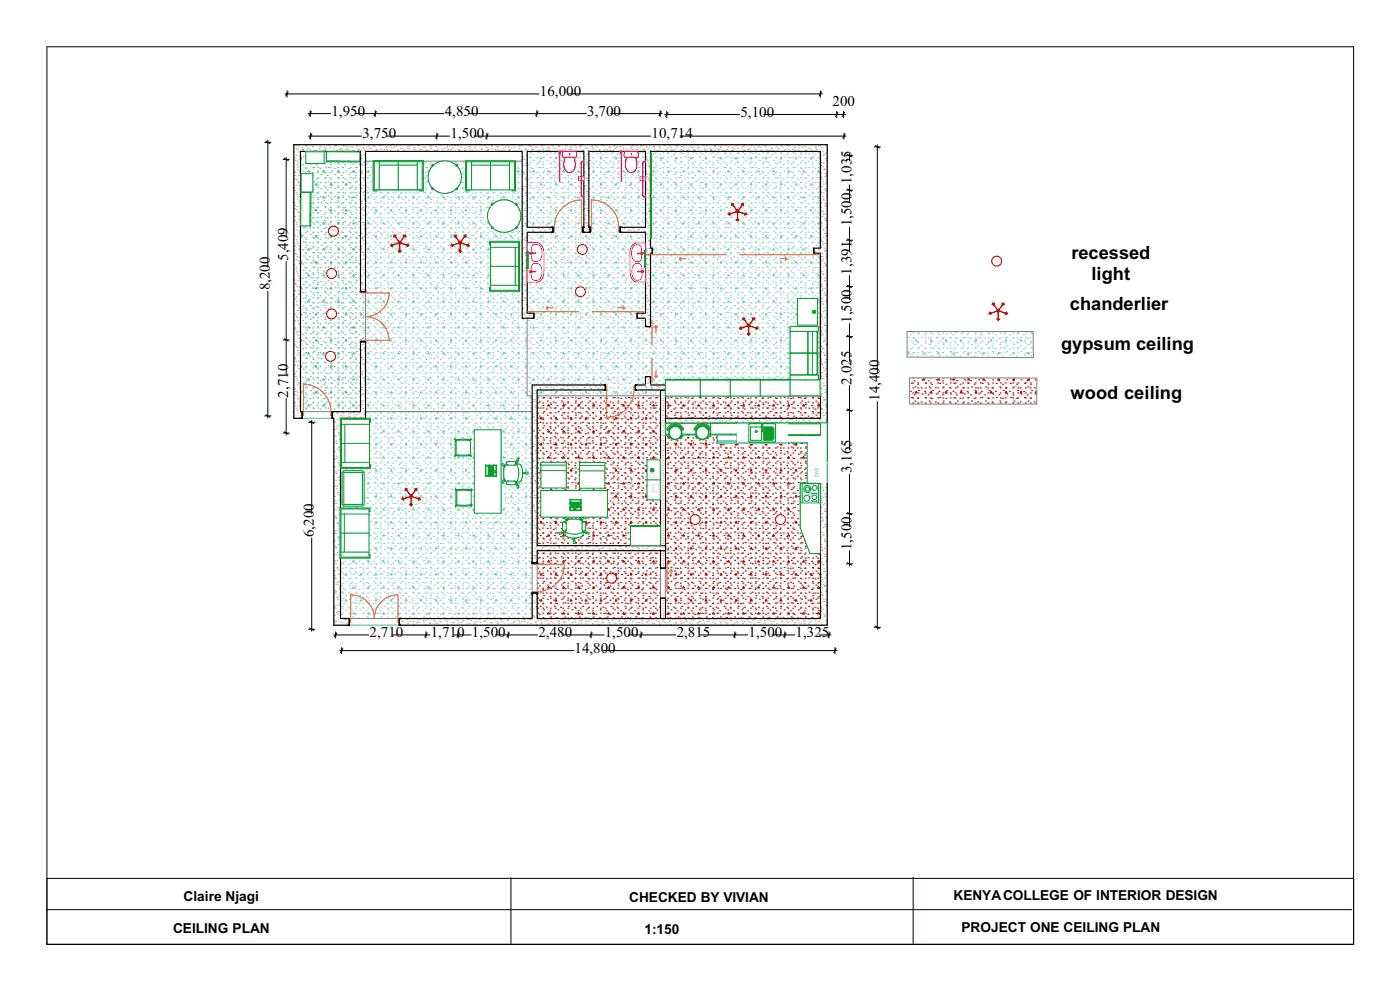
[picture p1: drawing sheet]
<svg xmlns="http://www.w3.org/2000/svg" width="420mm" height="297mm" viewBox="0 0 420 297" stroke-linecap="round" stroke-linejoin="round" font-family="sans-serif">
<defs><g id="words">
<g font-size="5.5">
<text x="321.4" y="77.6">recessed</text>
<text x="327.5" y="83.9">light</text>
<text x="321" y="92.9">chanderlier</text>
<text x="318.3" y="104.8">gypsum ceiling</text>
<text x="321.2" y="119.5">wood ceiling</text>
</g>
<g font-size="4.5">
<text x="162" y="28.8">16,000</text>
<text x="99.4" y="34.7">1,950</text>
<text x="133.4" y="34.7">4,850</text>
<text x="176.2" y="34.7">3,700</text>
<text x="222.1" y="34.9">5,100</text>
<text x="249.8" y="31.7">200</text>
<text x="108.7" y="41.4">3,750</text>
<text x="135.2" y="41.4">1,500</text>
<text x="195.5" y="41.4">10,714</text>
<text x="255.5" y="55.2" transform="rotate(-90 255.5 55.2)">1,035</text>
<text x="255.5" y="67.9" transform="rotate(-90 255.5 67.9)">1,500</text>
<text x="86.5" y="78.2" transform="rotate(-90 86.5 78.2)">5,409</text>
<text x="255.5" y="82.3" transform="rotate(-90 255.5 82.3)">1,391</text>
<text x="81" y="87" transform="rotate(-90 81 87)">8,200</text>
<text x="255.5" y="96.8" transform="rotate(-90 255.5 96.8)">1,500</text>
<text x="86.5" y="119.2" transform="rotate(-90 86.5 119.2)">2,710</text>
<text x="255.5" y="115.3" transform="rotate(-90 255.5 115.3)">2,025</text>
<text x="263.8" y="120.1" transform="rotate(-90 263.8 120.1)">14,400</text>
<text x="255.5" y="141.8" transform="rotate(-90 255.5 141.8)">3,165</text>
<text x="94.1" y="161" transform="rotate(-90 94.1 161)">6,200</text>
<text x="255.5" y="164.9" transform="rotate(-90 255.5 164.9)">1,500</text>
<text x="110.9" y="190.9">2,710</text>
<text x="129.2" y="190.9">1,710</text>
<text x="141.6" y="190.9">1,500</text>
<text x="161.5" y="190.9">2,480</text>
<text x="181.4" y="190.9">1,500</text>
<text x="203" y="190.9">2,815</text>
<text x="224.6" y="190.9">1,500</text>
<text x="238.7" y="190.9">1,325</text>
<text x="172.4" y="195.6">14,800</text>
</g>
<g font-size="4.1">
<text x="55.1" y="269.9">Claire Njagi</text>
<text x="286.1" y="269.9">KENYACOLLEGE OF INTERIOR DESIGN</text>
<text x="188.8" y="270.4">CHECKED BY VIVIAN</text>
<text x="51.9" y="279.7">CEILING PLAN</text>
<text x="193.3" y="280">1:150</text>
<text x="288.4" y="279.4">PROJECT ONE CEILING PLAN</text>
</g>
<g font-size="1.6" fill="#55f">
<text x="217.6" y="130.3">F</text>
<text x="245.7" y="143.1" transform="rotate(-90 245.7 143.1)">DW</text>
<text x="243.6" y="149" transform="rotate(-90 243.6 149)">RE</text>
</g>
<text font-size="1.4" fill="#fff" x="13.8" y="283.3">GSPublisherVersion 0.15.100.100</text>
</g></defs>
<g fill="none" stroke="#a80f02" stroke-width=".35">
<path d="M162.3 117.3l.3 .5h-.5zM166.8 117.3l.3 .5h-.5zM171.3 117.3l.3 .5h-.5zM175.8 117.3l.3 .5h-.5zM180.3 117.3l.3 .5h-.5zM184.8 117.3l.3 .5h-.5zM189.3 117.3l.3 .5h-.5zM193.8 117.3l.3 .5h-.5zM198.3 117.3l.3 .5h-.5zM162.3 132.9l.3 .4h-.5zM162.3 125.1l.3 .4h-.5zM164.6 136.8l.2 .4h-.5z"/>
<path d="M164.6 129l.2 .4h-.5zM164.6 121.2l.2 .4h-.5zM166.8 132.9l.3 .4h-.5zM166.8 125.1l.3 .4h-.5zM169.1 136.8l.2 .4h-.5zM169.1 129l.2 .4h-.5zM169.1 121.2l.2 .4h-.5zM171.3 132.9l.3 .4h-.5zM171.3 125.1l.3 .4h-.5zM173.6 136.8l.2 .4h-.5zM173.6 129l.2 .4h-.5zM173.6 121.2l.2 .4h-.5z"/>
<path d="M175.8 132.9l.3 .4h-.5zM175.8 125.1l.3 .4h-.5zM178.1 136.8l.2 .4h-.5zM178.1 129l.2 .4h-.5zM178.1 121.2l.2 .4h-.5zM180.3 132.9l.3 .4h-.5zM180.3 125.1l.3 .4h-.5zM182.6 136.8l.2 .4h-.5zM182.6 129l.2 .4h-.5zM182.6 121.2l.2 .4h-.5zM184.8 132.9l.3 .4h-.5zM184.8 125.1l.3 .4h-.5z"/>
<path d="M187.1 136.8l.2 .4h-.5zM187.1 129l.2 .4h-.5zM187.1 121.2l.2 .4h-.5zM189.3 132.9l.3 .4h-.5zM189.3 125.1l.3 .4h-.5zM191.6 136.8l.2 .4h-.5zM191.6 129l.2 .4h-.5zM191.6 121.2l.2 .4h-.5zM193.8 132.9l.3 .4h-.5zM193.8 125.1l.3 .4h-.5zM196.1 136.8l.2 .4h-.5zM196.1 129l.2 .4h-.5z"/>
<path d="M196.1 121.2l.2 .4h-.5zM198.3 132.9l.3 .4h-.5zM198.3 125.1l.3 .4h-.5zM162.3 156.3l.3 .4h-.5zM162.3 148.5l.3 .4h-.5zM162.3 140.7l.3 .4h-.5zM164.6 152.4l.2 .4h-.5zM164.6 144.6l.2 .4h-.5zM166.8 156.3l.3 .4h-.5zM166.8 148.5l.3 .4h-.5zM166.8 140.7l.3 .4h-.5zM169.1 152.4l.2 .4h-.5z"/>
<path d="M169.1 144.6l.2 .4h-.5zM171.3 156.3l.3 .4h-.5zM171.3 148.5l.3 .4h-.5zM171.3 140.7l.3 .4h-.5zM173.6 152.4l.2 .4h-.5zM173.6 144.6l.2 .4h-.5zM175.8 156.3l.3 .4h-.5zM175.8 148.5l.3 .4h-.5zM175.8 140.7l.3 .4h-.5zM178.1 152.4l.2 .4h-.5zM178.1 144.6l.2 .4h-.5zM180.3 156.3l.3 .4h-.5z"/>
<path d="M180.3 148.5l.3 .4h-.5zM180.3 140.7l.3 .4h-.5zM182.6 152.4l.2 .4h-.5zM182.6 144.6l.2 .4h-.5zM184.8 156.3l.3 .4h-.5zM184.8 148.5l.3 .4h-.5zM184.8 140.7l.3 .4h-.5zM187.1 152.4l.2 .4h-.5zM187.1 144.6l.2 .4h-.5zM189.3 156.3l.3 .4h-.5zM189.3 148.5l.3 .4h-.5zM189.3 140.7l.3 .4h-.5z"/>
<path d="M191.6 152.4l.2 .4h-.5zM191.6 144.6l.2 .4h-.5zM193.8 156.3l.3 .4h-.5zM193.8 148.5l.3 .4h-.5zM193.8 140.7l.3 .4h-.5zM196.1 152.4l.2 .4h-.5zM196.1 144.6l.2 .4h-.5zM198.3 156.3l.3 .4h-.5zM198.3 148.5l.3 .4h-.5zM198.3 140.7l.3 .4h-.5zM162.3 164.1l.3 .4h-.5zM164.6 160.2l.2 .4h-.5z"/>
<path d="M166.8 164.1l.3 .4h-.5zM169.1 160.2l.2 .4h-.5zM171.3 164.1l.3 .4h-.5zM173.6 160.2l.2 .4h-.5zM175.8 164.1l.3 .4h-.5zM178.1 160.2l.2 .4h-.5zM180.3 164.1l.3 .4h-.5zM182.6 160.2l.2 .4h-.5zM184.8 164.1l.3 .4h-.5zM187.1 160.2l.2 .4h-.5zM189.3 164.1l.3 .4h-.5zM191.6 160.2l.2 .4h-.5z"/>
<path d="M193.8 164.1l.3 .4h-.5zM196.1 160.2l.2 .4h-.5zM198.3 164.1l.3 .4h-.5z"/>
</g>
<g fill="#a80f02">
<circle cx="161.3" cy="164.3" r=".18"/>
<circle cx="162.8" cy="164.3" r=".18"/>
<circle cx="165.1" cy="164.3" r=".18"/>
<circle cx="166.6" cy="164.3" r=".18"/>
<circle cx="168.8" cy="164.3" r=".18"/>
<circle cx="170.3" cy="164.3" r=".18"/>
<circle cx="172.6" cy="164.3" r=".18"/>
<circle cx="174.1" cy="164.3" r=".18"/>
<circle cx="176.3" cy="164.3" r=".18"/>
<circle cx="177.8" cy="164.3" r=".18"/>
<circle cx="180.1" cy="164.3" r=".18"/>
<circle cx="181.6" cy="164.3" r=".18"/>
<circle cx="183.8" cy="164.3" r=".18"/>
<circle cx="185.3" cy="164.3" r=".18"/>
<circle cx="187.6" cy="164.3" r=".18"/>
<circle cx="189.1" cy="164.3" r=".18"/>
<circle cx="191.3" cy="164.3" r=".18"/>
<circle cx="192.8" cy="164.3" r=".18"/>
<circle cx="195.1" cy="164.3" r=".18"/>
<circle cx="196.6" cy="164.3" r=".18"/>
<circle cx="198.8" cy="164.3" r=".18"/>
<circle cx="161.3" cy="162.8" r=".18"/>
<circle cx="162.8" cy="162.8" r=".18"/>
<circle cx="165.1" cy="162.8" r=".18"/>
<circle cx="166.6" cy="162.8" r=".18"/>
<circle cx="168.8" cy="162.8" r=".18"/>
<circle cx="170.3" cy="162.8" r=".18"/>
<circle cx="172.6" cy="162.8" r=".18"/>
<circle cx="174.1" cy="162.8" r=".18"/>
<circle cx="176.3" cy="162.8" r=".18"/>
<circle cx="177.8" cy="162.8" r=".18"/>
<circle cx="180.1" cy="162.8" r=".18"/>
<circle cx="181.6" cy="162.8" r=".18"/>
<circle cx="183.8" cy="162.8" r=".18"/>
<circle cx="185.3" cy="162.8" r=".18"/>
<circle cx="187.6" cy="162.8" r=".18"/>
<circle cx="189.1" cy="162.8" r=".18"/>
<circle cx="191.3" cy="162.8" r=".18"/>
<circle cx="192.8" cy="162.8" r=".18"/>
<circle cx="195.1" cy="162.8" r=".18"/>
<circle cx="196.6" cy="162.8" r=".18"/>
<circle cx="198.8" cy="162.8" r=".18"/>
<circle cx="161.3" cy="161.3" r=".18"/>
<circle cx="162.8" cy="161.3" r=".18"/>
<circle cx="165.1" cy="161.3" r=".18"/>
<circle cx="166.6" cy="161.3" r=".18"/>
<circle cx="168.8" cy="161.3" r=".18"/>
<circle cx="170.3" cy="161.3" r=".18"/>
<circle cx="172.6" cy="161.3" r=".18"/>
<circle cx="174.1" cy="161.3" r=".18"/>
<circle cx="176.3" cy="161.3" r=".18"/>
<circle cx="177.8" cy="161.3" r=".18"/>
<circle cx="180.1" cy="161.3" r=".18"/>
<circle cx="181.6" cy="161.3" r=".18"/>
<circle cx="183.8" cy="161.3" r=".18"/>
<circle cx="185.3" cy="161.3" r=".18"/>
<circle cx="187.6" cy="161.3" r=".18"/>
<circle cx="189.1" cy="161.3" r=".18"/>
<circle cx="191.3" cy="161.3" r=".18"/>
<circle cx="192.8" cy="161.3" r=".18"/>
<circle cx="195.1" cy="161.3" r=".18"/>
<circle cx="196.6" cy="161.3" r=".18"/>
<circle cx="198.8" cy="161.3" r=".18"/>
<circle cx="161.3" cy="159.8" r=".18"/>
<circle cx="162.8" cy="159.8" r=".18"/>
<circle cx="165.1" cy="159.8" r=".18"/>
<circle cx="166.6" cy="159.8" r=".18"/>
<circle cx="168.8" cy="159.8" r=".18"/>
<circle cx="170.3" cy="159.8" r=".18"/>
<circle cx="172.6" cy="159.8" r=".18"/>
<circle cx="174.1" cy="159.8" r=".18"/>
<circle cx="176.3" cy="159.8" r=".18"/>
<circle cx="177.8" cy="159.8" r=".18"/>
<circle cx="180.1" cy="159.8" r=".18"/>
<circle cx="181.6" cy="159.8" r=".18"/>
<circle cx="183.8" cy="159.8" r=".18"/>
<circle cx="185.3" cy="159.8" r=".18"/>
<circle cx="187.6" cy="159.8" r=".18"/>
<circle cx="189.1" cy="159.8" r=".18"/>
<circle cx="191.3" cy="159.8" r=".18"/>
<circle cx="192.8" cy="159.8" r=".18"/>
<circle cx="195.1" cy="159.8" r=".18"/>
<circle cx="196.6" cy="159.8" r=".18"/>
<circle cx="198.8" cy="159.8" r=".18"/>
<circle cx="161.3" cy="158.3" r=".18"/>
<circle cx="162.8" cy="158.3" r=".18"/>
<circle cx="165.1" cy="158.3" r=".18"/>
<circle cx="166.6" cy="158.3" r=".18"/>
<circle cx="168.8" cy="158.3" r=".18"/>
<circle cx="170.3" cy="158.3" r=".18"/>
<circle cx="172.6" cy="158.3" r=".18"/>
<circle cx="174.1" cy="158.3" r=".18"/>
<circle cx="176.3" cy="158.3" r=".18"/>
<circle cx="177.8" cy="158.3" r=".18"/>
<circle cx="180.1" cy="158.3" r=".18"/>
<circle cx="181.6" cy="158.3" r=".18"/>
<circle cx="183.8" cy="158.3" r=".18"/>
<circle cx="185.3" cy="158.3" r=".18"/>
<circle cx="187.6" cy="158.3" r=".18"/>
<circle cx="189.1" cy="158.3" r=".18"/>
<circle cx="191.3" cy="158.3" r=".18"/>
<circle cx="192.8" cy="158.3" r=".18"/>
<circle cx="195.1" cy="158.3" r=".18"/>
<circle cx="196.6" cy="158.3" r=".18"/>
<circle cx="198.8" cy="158.3" r=".18"/>
<circle cx="161.3" cy="156.8" r=".18"/>
<circle cx="162.8" cy="156.8" r=".18"/>
<circle cx="165.1" cy="156.8" r=".18"/>
<circle cx="166.6" cy="156.8" r=".18"/>
<circle cx="168.8" cy="156.8" r=".18"/>
<circle cx="170.3" cy="156.8" r=".18"/>
<circle cx="172.6" cy="156.8" r=".18"/>
<circle cx="174.1" cy="156.8" r=".18"/>
<circle cx="176.3" cy="156.8" r=".18"/>
<circle cx="177.8" cy="156.8" r=".18"/>
<circle cx="180.1" cy="156.8" r=".18"/>
<circle cx="181.6" cy="156.8" r=".18"/>
<circle cx="183.8" cy="156.8" r=".18"/>
<circle cx="185.3" cy="156.8" r=".18"/>
<circle cx="187.6" cy="156.8" r=".18"/>
<circle cx="189.1" cy="156.8" r=".18"/>
<circle cx="191.3" cy="156.8" r=".18"/>
<circle cx="192.8" cy="156.8" r=".18"/>
<circle cx="195.1" cy="156.8" r=".18"/>
<circle cx="196.6" cy="156.8" r=".18"/>
<circle cx="198.8" cy="156.8" r=".18"/>
<circle cx="161.3" cy="155.3" r=".18"/>
<circle cx="162.8" cy="155.3" r=".18"/>
<circle cx="165.1" cy="155.3" r=".18"/>
<circle cx="166.6" cy="155.3" r=".18"/>
<circle cx="168.8" cy="155.3" r=".18"/>
<circle cx="170.3" cy="155.3" r=".18"/>
<circle cx="172.6" cy="155.3" r=".18"/>
<circle cx="174.1" cy="155.3" r=".18"/>
<circle cx="176.3" cy="155.3" r=".18"/>
<circle cx="177.8" cy="155.3" r=".18"/>
<circle cx="180.1" cy="155.3" r=".18"/>
<circle cx="181.6" cy="155.3" r=".18"/>
<circle cx="183.8" cy="155.3" r=".18"/>
<circle cx="185.3" cy="155.3" r=".18"/>
<circle cx="187.6" cy="155.3" r=".18"/>
<circle cx="189.1" cy="155.3" r=".18"/>
<circle cx="191.3" cy="155.3" r=".18"/>
<circle cx="192.8" cy="155.3" r=".18"/>
<circle cx="195.1" cy="155.3" r=".18"/>
<circle cx="196.6" cy="155.3" r=".18"/>
<circle cx="198.8" cy="155.3" r=".18"/>
<circle cx="161.3" cy="153.8" r=".18"/>
<circle cx="162.8" cy="153.8" r=".18"/>
<circle cx="165.1" cy="153.8" r=".18"/>
<circle cx="166.6" cy="153.8" r=".18"/>
<circle cx="168.8" cy="153.8" r=".18"/>
<circle cx="170.3" cy="153.8" r=".18"/>
<circle cx="172.6" cy="153.8" r=".18"/>
<circle cx="174.1" cy="153.8" r=".18"/>
<circle cx="176.3" cy="153.8" r=".18"/>
<circle cx="177.8" cy="153.8" r=".18"/>
<circle cx="180.1" cy="153.8" r=".18"/>
<circle cx="181.6" cy="153.8" r=".18"/>
<circle cx="183.8" cy="153.8" r=".18"/>
<circle cx="185.3" cy="153.8" r=".18"/>
<circle cx="187.6" cy="153.8" r=".18"/>
<circle cx="189.1" cy="153.8" r=".18"/>
<circle cx="191.3" cy="153.8" r=".18"/>
<circle cx="192.8" cy="153.8" r=".18"/>
<circle cx="195.1" cy="153.8" r=".18"/>
<circle cx="196.6" cy="153.8" r=".18"/>
<circle cx="198.8" cy="153.8" r=".18"/>
<circle cx="161.3" cy="152.3" r=".18"/>
<circle cx="162.8" cy="152.3" r=".18"/>
<circle cx="165.1" cy="152.3" r=".18"/>
<circle cx="166.6" cy="152.3" r=".18"/>
<circle cx="168.8" cy="152.3" r=".18"/>
<circle cx="170.3" cy="152.3" r=".18"/>
<circle cx="172.6" cy="152.3" r=".18"/>
<circle cx="174.1" cy="152.3" r=".18"/>
<circle cx="176.3" cy="152.3" r=".18"/>
<circle cx="177.8" cy="152.3" r=".18"/>
<circle cx="180.1" cy="152.3" r=".18"/>
<circle cx="181.6" cy="152.3" r=".18"/>
<circle cx="183.8" cy="152.3" r=".18"/>
<circle cx="185.3" cy="152.3" r=".18"/>
<circle cx="187.6" cy="152.3" r=".18"/>
<circle cx="189.1" cy="152.3" r=".18"/>
<circle cx="191.3" cy="152.3" r=".18"/>
<circle cx="192.8" cy="152.3" r=".18"/>
<circle cx="195.1" cy="152.3" r=".18"/>
<circle cx="196.6" cy="152.3" r=".18"/>
<circle cx="198.8" cy="152.3" r=".18"/>
<circle cx="161.3" cy="150.8" r=".18"/>
<circle cx="162.8" cy="150.8" r=".18"/>
<circle cx="165.1" cy="150.8" r=".18"/>
<circle cx="166.6" cy="150.8" r=".18"/>
<circle cx="168.8" cy="150.8" r=".18"/>
<circle cx="170.3" cy="150.8" r=".18"/>
<circle cx="172.6" cy="150.8" r=".18"/>
<circle cx="174.1" cy="150.8" r=".18"/>
<circle cx="176.3" cy="150.8" r=".18"/>
<circle cx="177.8" cy="150.8" r=".18"/>
<circle cx="180.1" cy="150.8" r=".18"/>
<circle cx="181.6" cy="150.8" r=".18"/>
<circle cx="183.8" cy="150.8" r=".18"/>
<circle cx="185.3" cy="150.8" r=".18"/>
<circle cx="187.6" cy="150.8" r=".18"/>
<circle cx="189.1" cy="150.8" r=".18"/>
<circle cx="191.3" cy="150.8" r=".18"/>
<circle cx="192.8" cy="150.8" r=".18"/>
<circle cx="195.1" cy="150.8" r=".18"/>
<circle cx="196.6" cy="150.8" r=".18"/>
<circle cx="198.8" cy="150.8" r=".18"/>
<circle cx="161.3" cy="149.3" r=".18"/>
<circle cx="162.8" cy="149.3" r=".18"/>
<circle cx="165.1" cy="149.3" r=".18"/>
<circle cx="166.6" cy="149.3" r=".18"/>
<circle cx="168.8" cy="149.3" r=".18"/>
<circle cx="170.3" cy="149.3" r=".18"/>
<circle cx="172.6" cy="149.3" r=".18"/>
<circle cx="174.1" cy="149.3" r=".18"/>
<circle cx="176.3" cy="149.3" r=".18"/>
<circle cx="177.8" cy="149.3" r=".18"/>
<circle cx="180.1" cy="149.3" r=".18"/>
<circle cx="181.6" cy="149.3" r=".18"/>
<circle cx="183.8" cy="149.3" r=".18"/>
<circle cx="185.3" cy="149.3" r=".18"/>
<circle cx="187.6" cy="149.3" r=".18"/>
<circle cx="189.1" cy="149.3" r=".18"/>
<circle cx="191.3" cy="149.3" r=".18"/>
<circle cx="192.8" cy="149.3" r=".18"/>
<circle cx="195.1" cy="149.3" r=".18"/>
<circle cx="196.6" cy="149.3" r=".18"/>
<circle cx="198.8" cy="149.3" r=".18"/>
<circle cx="161.3" cy="147.8" r=".18"/>
<circle cx="162.8" cy="147.8" r=".18"/>
<circle cx="165.1" cy="147.8" r=".18"/>
<circle cx="166.6" cy="147.8" r=".18"/>
<circle cx="168.8" cy="147.8" r=".18"/>
<circle cx="170.3" cy="147.8" r=".18"/>
<circle cx="172.6" cy="147.8" r=".18"/>
<circle cx="174.1" cy="147.8" r=".18"/>
<circle cx="176.3" cy="147.8" r=".18"/>
<circle cx="177.8" cy="147.8" r=".18"/>
<circle cx="180.1" cy="147.8" r=".18"/>
<circle cx="181.6" cy="147.8" r=".18"/>
<circle cx="183.8" cy="147.8" r=".18"/>
<circle cx="185.3" cy="147.8" r=".18"/>
<circle cx="187.6" cy="147.8" r=".18"/>
<circle cx="189.1" cy="147.8" r=".18"/>
<circle cx="191.3" cy="147.8" r=".18"/>
<circle cx="192.8" cy="147.8" r=".18"/>
<circle cx="195.1" cy="147.8" r=".18"/>
<circle cx="196.6" cy="147.8" r=".18"/>
<circle cx="198.8" cy="147.8" r=".18"/>
<circle cx="161.3" cy="146.3" r=".18"/>
<circle cx="162.8" cy="146.3" r=".18"/>
<circle cx="165.1" cy="146.3" r=".18"/>
<circle cx="166.6" cy="146.3" r=".18"/>
<circle cx="168.8" cy="146.3" r=".18"/>
<circle cx="170.3" cy="146.3" r=".18"/>
<circle cx="172.6" cy="146.3" r=".18"/>
<circle cx="174.1" cy="146.3" r=".18"/>
<circle cx="176.3" cy="146.3" r=".18"/>
<circle cx="177.8" cy="146.3" r=".18"/>
<circle cx="180.1" cy="146.3" r=".18"/>
<circle cx="181.6" cy="146.3" r=".18"/>
<circle cx="183.8" cy="146.3" r=".18"/>
<circle cx="185.3" cy="146.3" r=".18"/>
<circle cx="187.6" cy="146.3" r=".18"/>
<circle cx="189.1" cy="146.3" r=".18"/>
<circle cx="191.3" cy="146.3" r=".18"/>
<circle cx="192.8" cy="146.3" r=".18"/>
<circle cx="195.1" cy="146.3" r=".18"/>
<circle cx="196.6" cy="146.3" r=".18"/>
<circle cx="198.8" cy="146.3" r=".18"/>
<circle cx="161.3" cy="144.8" r=".18"/>
<circle cx="162.8" cy="144.8" r=".18"/>
<circle cx="165.1" cy="144.8" r=".18"/>
<circle cx="166.6" cy="144.8" r=".18"/>
<circle cx="168.8" cy="144.8" r=".18"/>
<circle cx="170.3" cy="144.8" r=".18"/>
<circle cx="172.6" cy="144.8" r=".18"/>
<circle cx="174.1" cy="144.8" r=".18"/>
<circle cx="176.3" cy="144.8" r=".18"/>
<circle cx="177.8" cy="144.8" r=".18"/>
<circle cx="180.1" cy="144.8" r=".18"/>
<circle cx="181.6" cy="144.8" r=".18"/>
<circle cx="183.8" cy="144.8" r=".18"/>
<circle cx="185.3" cy="144.8" r=".18"/>
<circle cx="187.6" cy="144.8" r=".18"/>
<circle cx="189.1" cy="144.8" r=".18"/>
<circle cx="191.3" cy="144.8" r=".18"/>
<circle cx="192.8" cy="144.8" r=".18"/>
<circle cx="195.1" cy="144.8" r=".18"/>
<circle cx="196.6" cy="144.8" r=".18"/>
<circle cx="198.8" cy="144.8" r=".18"/>
<circle cx="161.3" cy="143.3" r=".18"/>
<circle cx="162.8" cy="143.3" r=".18"/>
<circle cx="165.1" cy="143.3" r=".18"/>
<circle cx="166.6" cy="143.3" r=".18"/>
<circle cx="168.8" cy="143.3" r=".18"/>
<circle cx="170.3" cy="143.3" r=".18"/>
<circle cx="172.6" cy="143.3" r=".18"/>
<circle cx="174.1" cy="143.3" r=".18"/>
<circle cx="176.3" cy="143.3" r=".18"/>
<circle cx="177.8" cy="143.3" r=".18"/>
<circle cx="180.1" cy="143.3" r=".18"/>
<circle cx="181.6" cy="143.3" r=".18"/>
<circle cx="183.8" cy="143.3" r=".18"/>
<circle cx="185.3" cy="143.3" r=".18"/>
<circle cx="187.6" cy="143.3" r=".18"/>
<circle cx="189.1" cy="143.3" r=".18"/>
<circle cx="191.3" cy="143.3" r=".18"/>
<circle cx="192.8" cy="143.3" r=".18"/>
<circle cx="195.1" cy="143.3" r=".18"/>
<circle cx="196.6" cy="143.3" r=".18"/>
<circle cx="198.8" cy="143.3" r=".18"/>
<circle cx="161.3" cy="141.8" r=".18"/>
<circle cx="162.8" cy="141.8" r=".18"/>
<circle cx="165.1" cy="141.8" r=".18"/>
<circle cx="166.6" cy="141.8" r=".18"/>
<circle cx="168.8" cy="141.8" r=".18"/>
<circle cx="170.3" cy="141.8" r=".18"/>
<circle cx="172.6" cy="141.8" r=".18"/>
<circle cx="174.1" cy="141.8" r=".18"/>
<circle cx="176.3" cy="141.8" r=".18"/>
<circle cx="177.8" cy="141.8" r=".18"/>
<circle cx="180.1" cy="141.8" r=".18"/>
<circle cx="181.6" cy="141.8" r=".18"/>
<circle cx="183.8" cy="141.8" r=".18"/>
<circle cx="185.3" cy="141.8" r=".18"/>
<circle cx="187.6" cy="141.8" r=".18"/>
<circle cx="189.1" cy="141.8" r=".18"/>
<circle cx="191.3" cy="141.8" r=".18"/>
<circle cx="192.8" cy="141.8" r=".18"/>
<circle cx="195.1" cy="141.8" r=".18"/>
<circle cx="196.6" cy="141.8" r=".18"/>
<circle cx="198.8" cy="141.8" r=".18"/>
<circle cx="161.3" cy="140.3" r=".18"/>
<circle cx="162.8" cy="140.3" r=".18"/>
<circle cx="165.1" cy="140.3" r=".18"/>
<circle cx="166.6" cy="140.3" r=".18"/>
<circle cx="168.8" cy="140.3" r=".18"/>
<circle cx="170.3" cy="140.3" r=".18"/>
<circle cx="172.6" cy="140.3" r=".18"/>
<circle cx="174.1" cy="140.3" r=".18"/>
<circle cx="176.3" cy="140.3" r=".18"/>
<circle cx="177.8" cy="140.3" r=".18"/>
<circle cx="180.1" cy="140.3" r=".18"/>
<circle cx="181.6" cy="140.3" r=".18"/>
<circle cx="183.8" cy="140.3" r=".18"/>
<circle cx="185.3" cy="140.3" r=".18"/>
<circle cx="187.6" cy="140.3" r=".18"/>
<circle cx="189.1" cy="140.3" r=".18"/>
<circle cx="191.3" cy="140.3" r=".18"/>
<circle cx="192.8" cy="140.3" r=".18"/>
<circle cx="195.1" cy="140.3" r=".18"/>
<circle cx="196.6" cy="140.3" r=".18"/>
<circle cx="198.8" cy="140.3" r=".18"/>
<circle cx="161.3" cy="138.8" r=".18"/>
<circle cx="162.8" cy="138.8" r=".18"/>
<circle cx="165.1" cy="138.8" r=".18"/>
<circle cx="166.6" cy="138.8" r=".18"/>
<circle cx="168.8" cy="138.8" r=".18"/>
<circle cx="170.3" cy="138.8" r=".18"/>
<circle cx="172.6" cy="138.8" r=".18"/>
<circle cx="174.1" cy="138.8" r=".18"/>
<circle cx="176.3" cy="138.8" r=".18"/>
<circle cx="177.8" cy="138.8" r=".18"/>
<circle cx="180.1" cy="138.8" r=".18"/>
<circle cx="181.6" cy="138.8" r=".18"/>
<circle cx="183.8" cy="138.8" r=".18"/>
<circle cx="185.3" cy="138.8" r=".18"/>
<circle cx="187.6" cy="138.8" r=".18"/>
<circle cx="189.1" cy="138.8" r=".18"/>
<circle cx="191.3" cy="138.8" r=".18"/>
<circle cx="192.8" cy="138.8" r=".18"/>
<circle cx="195.1" cy="138.8" r=".18"/>
<circle cx="196.6" cy="138.8" r=".18"/>
<circle cx="198.8" cy="138.8" r=".18"/>
<circle cx="161.3" cy="137.3" r=".18"/>
<circle cx="162.8" cy="137.3" r=".18"/>
<circle cx="165.1" cy="137.3" r=".18"/>
<circle cx="166.6" cy="137.3" r=".18"/>
<circle cx="168.8" cy="137.3" r=".18"/>
<circle cx="170.3" cy="137.3" r=".18"/>
<circle cx="172.6" cy="137.3" r=".18"/>
<circle cx="174.1" cy="137.3" r=".18"/>
<circle cx="176.3" cy="137.3" r=".18"/>
<circle cx="177.8" cy="137.3" r=".18"/>
<circle cx="180.1" cy="137.3" r=".18"/>
<circle cx="181.6" cy="137.3" r=".18"/>
<circle cx="183.8" cy="137.3" r=".18"/>
<circle cx="185.3" cy="137.3" r=".18"/>
<circle cx="187.6" cy="137.3" r=".18"/>
<circle cx="189.1" cy="137.3" r=".18"/>
<circle cx="191.3" cy="137.3" r=".18"/>
<circle cx="192.8" cy="137.3" r=".18"/>
<circle cx="195.1" cy="137.3" r=".18"/>
<circle cx="196.6" cy="137.3" r=".18"/>
<circle cx="198.8" cy="137.3" r=".18"/>
<circle cx="161.3" cy="135.8" r=".18"/>
<circle cx="162.8" cy="135.8" r=".18"/>
<circle cx="165.1" cy="135.8" r=".18"/>
<circle cx="166.6" cy="135.8" r=".18"/>
<circle cx="168.8" cy="135.8" r=".18"/>
<circle cx="170.3" cy="135.8" r=".18"/>
<circle cx="172.6" cy="135.8" r=".18"/>
<circle cx="174.1" cy="135.8" r=".18"/>
<circle cx="176.3" cy="135.8" r=".18"/>
<circle cx="177.8" cy="135.8" r=".18"/>
<circle cx="180.1" cy="135.8" r=".18"/>
<circle cx="181.6" cy="135.8" r=".18"/>
<circle cx="183.8" cy="135.8" r=".18"/>
<circle cx="185.3" cy="135.8" r=".18"/>
<circle cx="187.6" cy="135.8" r=".18"/>
<circle cx="189.1" cy="135.8" r=".18"/>
<circle cx="191.3" cy="135.8" r=".18"/>
<circle cx="192.8" cy="135.8" r=".18"/>
<circle cx="195.1" cy="135.8" r=".18"/>
<circle cx="196.6" cy="135.8" r=".18"/>
<circle cx="198.8" cy="135.8" r=".18"/>
<circle cx="161.3" cy="134.3" r=".18"/>
<circle cx="162.8" cy="134.3" r=".18"/>
<circle cx="165.1" cy="134.3" r=".18"/>
<circle cx="166.6" cy="134.3" r=".18"/>
<circle cx="168.8" cy="134.3" r=".18"/>
<circle cx="170.3" cy="134.3" r=".18"/>
<circle cx="172.6" cy="134.3" r=".18"/>
<circle cx="174.1" cy="134.3" r=".18"/>
<circle cx="176.3" cy="134.3" r=".18"/>
<circle cx="177.8" cy="134.3" r=".18"/>
<circle cx="180.1" cy="134.3" r=".18"/>
<circle cx="181.6" cy="134.3" r=".18"/>
<circle cx="183.8" cy="134.3" r=".18"/>
<circle cx="185.3" cy="134.3" r=".18"/>
<circle cx="187.6" cy="134.3" r=".18"/>
<circle cx="189.1" cy="134.3" r=".18"/>
<circle cx="191.3" cy="134.3" r=".18"/>
<circle cx="192.8" cy="134.3" r=".18"/>
<circle cx="195.1" cy="134.3" r=".18"/>
<circle cx="196.6" cy="134.3" r=".18"/>
<circle cx="198.8" cy="134.3" r=".18"/>
<circle cx="161.3" cy="132.8" r=".18"/>
<circle cx="162.8" cy="132.8" r=".18"/>
<circle cx="165.1" cy="132.8" r=".18"/>
<circle cx="166.6" cy="132.8" r=".18"/>
<circle cx="168.8" cy="132.8" r=".18"/>
<circle cx="170.3" cy="132.8" r=".18"/>
<circle cx="172.6" cy="132.8" r=".18"/>
<circle cx="174.1" cy="132.8" r=".18"/>
<circle cx="176.3" cy="132.8" r=".18"/>
<circle cx="177.8" cy="132.8" r=".18"/>
<circle cx="180.1" cy="132.8" r=".18"/>
<circle cx="181.6" cy="132.8" r=".18"/>
<circle cx="183.8" cy="132.8" r=".18"/>
<circle cx="185.3" cy="132.8" r=".18"/>
<circle cx="187.6" cy="132.8" r=".18"/>
<circle cx="189.1" cy="132.8" r=".18"/>
<circle cx="191.3" cy="132.8" r=".18"/>
<circle cx="192.8" cy="132.8" r=".18"/>
<circle cx="195.1" cy="132.8" r=".18"/>
<circle cx="196.6" cy="132.8" r=".18"/>
<circle cx="198.8" cy="132.8" r=".18"/>
<circle cx="161.3" cy="131.3" r=".18"/>
<circle cx="162.8" cy="131.3" r=".18"/>
<circle cx="165.1" cy="131.3" r=".18"/>
<circle cx="166.6" cy="131.3" r=".18"/>
<circle cx="168.8" cy="131.3" r=".18"/>
<circle cx="170.3" cy="131.3" r=".18"/>
<circle cx="172.6" cy="131.3" r=".18"/>
<circle cx="174.1" cy="131.3" r=".18"/>
<circle cx="176.3" cy="131.3" r=".18"/>
<circle cx="177.8" cy="131.3" r=".18"/>
<circle cx="180.1" cy="131.3" r=".18"/>
<circle cx="181.6" cy="131.3" r=".18"/>
<circle cx="183.8" cy="131.3" r=".18"/>
<circle cx="185.3" cy="131.3" r=".18"/>
<circle cx="187.6" cy="131.3" r=".18"/>
<circle cx="189.1" cy="131.3" r=".18"/>
<circle cx="191.3" cy="131.3" r=".18"/>
<circle cx="192.8" cy="131.3" r=".18"/>
<circle cx="195.1" cy="131.3" r=".18"/>
<circle cx="196.6" cy="131.3" r=".18"/>
<circle cx="198.8" cy="131.3" r=".18"/>
<circle cx="161.3" cy="129.8" r=".18"/>
<circle cx="162.8" cy="129.8" r=".18"/>
<circle cx="165.1" cy="129.8" r=".18"/>
<circle cx="166.6" cy="129.8" r=".18"/>
<circle cx="168.8" cy="129.8" r=".18"/>
<circle cx="170.3" cy="129.8" r=".18"/>
<circle cx="172.6" cy="129.8" r=".18"/>
<circle cx="174.1" cy="129.8" r=".18"/>
<circle cx="176.3" cy="129.8" r=".18"/>
<circle cx="177.8" cy="129.8" r=".18"/>
<circle cx="180.1" cy="129.8" r=".18"/>
<circle cx="181.6" cy="129.8" r=".18"/>
<circle cx="183.8" cy="129.8" r=".18"/>
<circle cx="185.3" cy="129.8" r=".18"/>
<circle cx="187.6" cy="129.8" r=".18"/>
<circle cx="189.1" cy="129.8" r=".18"/>
<circle cx="191.3" cy="129.8" r=".18"/>
<circle cx="192.8" cy="129.8" r=".18"/>
<circle cx="195.1" cy="129.8" r=".18"/>
<circle cx="196.6" cy="129.8" r=".18"/>
<circle cx="198.8" cy="129.8" r=".18"/>
<circle cx="161.3" cy="128.3" r=".18"/>
<circle cx="162.8" cy="128.3" r=".18"/>
<circle cx="165.1" cy="128.3" r=".18"/>
<circle cx="166.6" cy="128.3" r=".18"/>
<circle cx="168.8" cy="128.3" r=".18"/>
<circle cx="170.3" cy="128.3" r=".18"/>
<circle cx="172.6" cy="128.3" r=".18"/>
<circle cx="174.1" cy="128.3" r=".18"/>
<circle cx="176.3" cy="128.3" r=".18"/>
<circle cx="177.8" cy="128.3" r=".18"/>
<circle cx="180.1" cy="128.3" r=".18"/>
<circle cx="181.6" cy="128.3" r=".18"/>
<circle cx="183.8" cy="128.3" r=".18"/>
<circle cx="185.3" cy="128.3" r=".18"/>
<circle cx="187.6" cy="128.3" r=".18"/>
<circle cx="189.1" cy="128.3" r=".18"/>
<circle cx="191.3" cy="128.3" r=".18"/>
<circle cx="192.8" cy="128.3" r=".18"/>
<circle cx="195.1" cy="128.3" r=".18"/>
<circle cx="196.6" cy="128.3" r=".18"/>
<circle cx="198.8" cy="128.3" r=".18"/>
<circle cx="161.3" cy="126.8" r=".18"/>
<circle cx="162.8" cy="126.8" r=".18"/>
<circle cx="165.1" cy="126.8" r=".18"/>
<circle cx="166.6" cy="126.8" r=".18"/>
<circle cx="168.8" cy="126.8" r=".18"/>
<circle cx="170.3" cy="126.8" r=".18"/>
<circle cx="172.6" cy="126.8" r=".18"/>
<circle cx="174.1" cy="126.8" r=".18"/>
<circle cx="176.3" cy="126.8" r=".18"/>
<circle cx="177.8" cy="126.8" r=".18"/>
<circle cx="180.1" cy="126.8" r=".18"/>
<circle cx="181.6" cy="126.8" r=".18"/>
<circle cx="183.8" cy="126.8" r=".18"/>
<circle cx="185.3" cy="126.8" r=".18"/>
<circle cx="187.6" cy="126.8" r=".18"/>
<circle cx="189.1" cy="126.8" r=".18"/>
<circle cx="191.3" cy="126.8" r=".18"/>
<circle cx="192.8" cy="126.8" r=".18"/>
<circle cx="195.1" cy="126.8" r=".18"/>
<circle cx="196.6" cy="126.8" r=".18"/>
<circle cx="198.8" cy="126.8" r=".18"/>
<circle cx="161.3" cy="125.3" r=".18"/>
<circle cx="162.8" cy="125.3" r=".18"/>
<circle cx="165.1" cy="125.3" r=".18"/>
<circle cx="166.6" cy="125.3" r=".18"/>
<circle cx="168.8" cy="125.3" r=".18"/>
<circle cx="170.3" cy="125.3" r=".18"/>
<circle cx="172.6" cy="125.3" r=".18"/>
<circle cx="174.1" cy="125.3" r=".18"/>
<circle cx="176.3" cy="125.3" r=".18"/>
<circle cx="177.8" cy="125.3" r=".18"/>
<circle cx="180.1" cy="125.3" r=".18"/>
<circle cx="181.6" cy="125.3" r=".18"/>
<circle cx="183.8" cy="125.3" r=".18"/>
<circle cx="185.3" cy="125.3" r=".18"/>
<circle cx="187.6" cy="125.3" r=".18"/>
<circle cx="189.1" cy="125.3" r=".18"/>
<circle cx="191.3" cy="125.3" r=".18"/>
<circle cx="192.8" cy="125.3" r=".18"/>
<circle cx="195.1" cy="125.3" r=".18"/>
<circle cx="196.6" cy="125.3" r=".18"/>
<circle cx="198.8" cy="125.3" r=".18"/>
<circle cx="161.3" cy="123.8" r=".18"/>
<circle cx="162.8" cy="123.8" r=".18"/>
<circle cx="165.1" cy="123.8" r=".18"/>
<circle cx="166.6" cy="123.8" r=".18"/>
<circle cx="168.8" cy="123.8" r=".18"/>
<circle cx="170.3" cy="123.8" r=".18"/>
<circle cx="172.6" cy="123.8" r=".18"/>
<circle cx="174.1" cy="123.8" r=".18"/>
<circle cx="176.3" cy="123.8" r=".18"/>
<circle cx="177.8" cy="123.8" r=".18"/>
<circle cx="180.1" cy="123.8" r=".18"/>
<circle cx="181.6" cy="123.8" r=".18"/>
<circle cx="183.8" cy="123.8" r=".18"/>
<circle cx="185.3" cy="123.8" r=".18"/>
<circle cx="187.6" cy="123.8" r=".18"/>
<circle cx="189.1" cy="123.8" r=".18"/>
<circle cx="191.3" cy="123.8" r=".18"/>
<circle cx="192.8" cy="123.8" r=".18"/>
<circle cx="195.1" cy="123.8" r=".18"/>
<circle cx="196.6" cy="123.8" r=".18"/>
<circle cx="198.8" cy="123.8" r=".18"/>
<circle cx="161.3" cy="122.3" r=".18"/>
<circle cx="162.8" cy="122.3" r=".18"/>
<circle cx="165.1" cy="122.3" r=".18"/>
<circle cx="166.6" cy="122.3" r=".18"/>
<circle cx="168.8" cy="122.3" r=".18"/>
<circle cx="170.3" cy="122.3" r=".18"/>
<circle cx="172.6" cy="122.3" r=".18"/>
<circle cx="174.1" cy="122.3" r=".18"/>
<circle cx="176.3" cy="122.3" r=".18"/>
<circle cx="177.8" cy="122.3" r=".18"/>
<circle cx="180.1" cy="122.3" r=".18"/>
<circle cx="181.6" cy="122.3" r=".18"/>
<circle cx="183.8" cy="122.3" r=".18"/>
<circle cx="185.3" cy="122.3" r=".18"/>
<circle cx="187.6" cy="122.3" r=".18"/>
<circle cx="189.1" cy="122.3" r=".18"/>
<circle cx="191.3" cy="122.3" r=".18"/>
<circle cx="192.8" cy="122.3" r=".18"/>
<circle cx="195.1" cy="122.3" r=".18"/>
<circle cx="196.6" cy="122.3" r=".18"/>
<circle cx="198.8" cy="122.3" r=".18"/>
<circle cx="161.3" cy="120.8" r=".18"/>
<circle cx="162.8" cy="120.8" r=".18"/>
<circle cx="165.1" cy="120.8" r=".18"/>
<circle cx="166.6" cy="120.8" r=".18"/>
<circle cx="168.8" cy="120.8" r=".18"/>
<circle cx="170.3" cy="120.8" r=".18"/>
<circle cx="172.6" cy="120.8" r=".18"/>
<circle cx="174.1" cy="120.8" r=".18"/>
<circle cx="176.3" cy="120.8" r=".18"/>
<circle cx="177.8" cy="120.8" r=".18"/>
<circle cx="180.1" cy="120.8" r=".18"/>
<circle cx="181.6" cy="120.8" r=".18"/>
<circle cx="183.8" cy="120.8" r=".18"/>
<circle cx="185.3" cy="120.8" r=".18"/>
<circle cx="187.6" cy="120.8" r=".18"/>
<circle cx="189.1" cy="120.8" r=".18"/>
<circle cx="191.3" cy="120.8" r=".18"/>
<circle cx="192.8" cy="120.8" r=".18"/>
<circle cx="195.1" cy="120.8" r=".18"/>
<circle cx="196.6" cy="120.8" r=".18"/>
<circle cx="198.8" cy="120.8" r=".18"/>
<circle cx="161.3" cy="119.3" r=".18"/>
<circle cx="162.8" cy="119.3" r=".18"/>
<circle cx="165.1" cy="119.3" r=".18"/>
<circle cx="166.6" cy="119.3" r=".18"/>
<circle cx="168.8" cy="119.3" r=".18"/>
<circle cx="170.3" cy="119.3" r=".18"/>
<circle cx="172.6" cy="119.3" r=".18"/>
<circle cx="174.1" cy="119.3" r=".18"/>
<circle cx="176.3" cy="119.3" r=".18"/>
<circle cx="177.8" cy="119.3" r=".18"/>
<circle cx="180.1" cy="119.3" r=".18"/>
<circle cx="181.6" cy="119.3" r=".18"/>
<circle cx="183.8" cy="119.3" r=".18"/>
<circle cx="185.3" cy="119.3" r=".18"/>
<circle cx="187.6" cy="119.3" r=".18"/>
<circle cx="189.1" cy="119.3" r=".18"/>
<circle cx="191.3" cy="119.3" r=".18"/>
<circle cx="192.8" cy="119.3" r=".18"/>
<circle cx="195.1" cy="119.3" r=".18"/>
<circle cx="196.6" cy="119.3" r=".18"/>
<circle cx="198.8" cy="119.3" r=".18"/>
<circle cx="161.3" cy="117.8" r=".18"/>
<circle cx="162.8" cy="117.8" r=".18"/>
<circle cx="165.1" cy="117.8" r=".18"/>
<circle cx="166.6" cy="117.8" r=".18"/>
<circle cx="168.8" cy="117.8" r=".18"/>
<circle cx="170.3" cy="117.8" r=".18"/>
<circle cx="172.6" cy="117.8" r=".18"/>
<circle cx="174.1" cy="117.8" r=".18"/>
<circle cx="176.3" cy="117.8" r=".18"/>
<circle cx="177.8" cy="117.8" r=".18"/>
<circle cx="180.1" cy="117.8" r=".18"/>
<circle cx="181.6" cy="117.8" r=".18"/>
<circle cx="183.8" cy="117.8" r=".18"/>
<circle cx="185.3" cy="117.8" r=".18"/>
<circle cx="187.6" cy="117.8" r=".18"/>
<circle cx="189.1" cy="117.8" r=".18"/>
<circle cx="191.3" cy="117.8" r=".18"/>
<circle cx="192.8" cy="117.8" r=".18"/>
<circle cx="195.1" cy="117.8" r=".18"/>
<circle cx="196.6" cy="117.8" r=".18"/>
<circle cx="198.8" cy="117.8" r=".18"/>
<circle cx="161.3" cy="116.3" r=".18"/>
<circle cx="162.8" cy="116.3" r=".18"/>
<circle cx="165.1" cy="116.3" r=".18"/>
<circle cx="166.6" cy="116.3" r=".18"/>
<circle cx="168.8" cy="116.3" r=".18"/>
<circle cx="170.3" cy="116.3" r=".18"/>
<circle cx="172.6" cy="116.3" r=".18"/>
<circle cx="174.1" cy="116.3" r=".18"/>
<circle cx="176.3" cy="116.3" r=".18"/>
<circle cx="177.8" cy="116.3" r=".18"/>
<circle cx="180.1" cy="116.3" r=".18"/>
<circle cx="181.6" cy="116.3" r=".18"/>
<circle cx="183.8" cy="116.3" r=".18"/>
<circle cx="185.3" cy="116.3" r=".18"/>
<circle cx="187.6" cy="116.3" r=".18"/>
<circle cx="189.1" cy="116.3" r=".18"/>
<circle cx="191.3" cy="116.3" r=".18"/>
<circle cx="192.8" cy="116.3" r=".18"/>
<circle cx="195.1" cy="116.3" r=".18"/>
<circle cx="196.6" cy="116.3" r=".18"/>
<circle cx="198.8" cy="116.3" r=".18"/>
<circle cx="197.8" cy="165" r=".18"/>
<circle cx="199.2" cy="163.7" r=".18"/>
<circle cx="196" cy="164.7" r=".18"/>
<circle cx="196.8" cy="164" r=".18"/>
<circle cx="198.1" cy="162.6" r=".18"/>
<circle cx="198.9" cy="161.8" r=".18"/>
<circle cx="193.6" cy="165" r=".18"/>
<circle cx="194.9" cy="163.7" r=".18"/>
<circle cx="195.7" cy="162.9" r=".18"/>
<circle cx="197.1" cy="161.6" r=".18"/>
<circle cx="197.8" cy="160.8" r=".18"/>
<circle cx="199.2" cy="159.4" r=".18"/>
<circle cx="191.7" cy="164.7" r=".18"/>
<circle cx="192.5" cy="164" r=".18"/>
<circle cx="193.9" cy="162.6" r=".18"/>
<circle cx="194.7" cy="161.8" r=".18"/>
<circle cx="196" cy="160.5" r=".18"/>
<circle cx="196.8" cy="159.7" r=".18"/>
<circle cx="198.1" cy="158.4" r=".18"/>
<circle cx="198.9" cy="157.6" r=".18"/>
<circle cx="189.4" cy="165" r=".18"/>
<circle cx="190.7" cy="163.7" r=".18"/>
<circle cx="191.5" cy="162.9" r=".18"/>
<circle cx="192.8" cy="161.6" r=".18"/>
<circle cx="193.6" cy="160.8" r=".18"/>
<circle cx="194.9" cy="159.4" r=".18"/>
<circle cx="195.7" cy="158.6" r=".18"/>
<circle cx="197.1" cy="157.3" r=".18"/>
<circle cx="197.8" cy="156.5" r=".18"/>
<circle cx="199.2" cy="155.2" r=".18"/>
<circle cx="187.5" cy="164.7" r=".18"/>
<circle cx="188.3" cy="164" r=".18"/>
<circle cx="189.6" cy="162.6" r=".18"/>
<circle cx="190.4" cy="161.8" r=".18"/>
<circle cx="191.7" cy="160.5" r=".18"/>
<circle cx="192.5" cy="159.7" r=".18"/>
<circle cx="193.9" cy="158.4" r=".18"/>
<circle cx="194.7" cy="157.6" r=".18"/>
<circle cx="196" cy="156.3" r=".18"/>
<circle cx="196.8" cy="155.5" r=".18"/>
<circle cx="198.1" cy="154.1" r=".18"/>
<circle cx="198.9" cy="153.3" r=".18"/>
<circle cx="185.1" cy="165" r=".18"/>
<circle cx="186.4" cy="163.7" r=".18"/>
<circle cx="187.2" cy="162.9" r=".18"/>
<circle cx="188.6" cy="161.6" r=".18"/>
<circle cx="189.4" cy="160.8" r=".18"/>
<circle cx="190.7" cy="159.4" r=".18"/>
<circle cx="191.5" cy="158.6" r=".18"/>
<circle cx="192.8" cy="157.3" r=".18"/>
<circle cx="193.6" cy="156.5" r=".18"/>
<circle cx="194.9" cy="155.2" r=".18"/>
<circle cx="195.7" cy="154.4" r=".18"/>
<circle cx="197.1" cy="153.1" r=".18"/>
<circle cx="197.8" cy="152.3" r=".18"/>
<circle cx="199.2" cy="151" r=".18"/>
<circle cx="183.3" cy="164.7" r=".18"/>
<circle cx="184.1" cy="164" r=".18"/>
<circle cx="185.4" cy="162.6" r=".18"/>
<circle cx="186.2" cy="161.8" r=".18"/>
<circle cx="187.5" cy="160.5" r=".18"/>
<circle cx="188.3" cy="159.7" r=".18"/>
<circle cx="189.6" cy="158.4" r=".18"/>
<circle cx="190.4" cy="157.6" r=".18"/>
<circle cx="191.7" cy="156.3" r=".18"/>
<circle cx="192.5" cy="155.5" r=".18"/>
<circle cx="193.9" cy="154.1" r=".18"/>
<circle cx="194.7" cy="153.3" r=".18"/>
<circle cx="196" cy="152" r=".18"/>
<circle cx="196.8" cy="151.2" r=".18"/>
<circle cx="198.1" cy="149.9" r=".18"/>
<circle cx="198.9" cy="149.1" r=".18"/>
<circle cx="180.9" cy="165" r=".18"/>
<circle cx="182.2" cy="163.7" r=".18"/>
<circle cx="183" cy="162.9" r=".18"/>
<circle cx="184.3" cy="161.6" r=".18"/>
<circle cx="185.1" cy="160.8" r=".18"/>
<circle cx="186.4" cy="159.4" r=".18"/>
<circle cx="187.2" cy="158.6" r=".18"/>
<circle cx="188.6" cy="157.3" r=".18"/>
<circle cx="189.4" cy="156.5" r=".18"/>
<circle cx="190.7" cy="155.2" r=".18"/>
<circle cx="191.5" cy="154.4" r=".18"/>
<circle cx="192.8" cy="153.1" r=".18"/>
<circle cx="193.6" cy="152.3" r=".18"/>
<circle cx="194.9" cy="151" r=".18"/>
<circle cx="195.7" cy="150.2" r=".18"/>
<circle cx="197.1" cy="148.8" r=".18"/>
<circle cx="197.8" cy="148" r=".18"/>
<circle cx="199.2" cy="146.7" r=".18"/>
<circle cx="179" cy="164.7" r=".18"/>
<circle cx="179.8" cy="164" r=".18"/>
<circle cx="181.1" cy="162.6" r=".18"/>
<circle cx="181.9" cy="161.8" r=".18"/>
<circle cx="183.3" cy="160.5" r=".18"/>
<circle cx="184.1" cy="159.7" r=".18"/>
<circle cx="185.4" cy="158.4" r=".18"/>
<circle cx="186.2" cy="157.6" r=".18"/>
<circle cx="187.5" cy="156.3" r=".18"/>
<circle cx="188.3" cy="155.5" r=".18"/>
<circle cx="189.6" cy="154.1" r=".18"/>
<circle cx="190.4" cy="153.3" r=".18"/>
<circle cx="191.7" cy="152" r=".18"/>
<circle cx="192.5" cy="151.2" r=".18"/>
<circle cx="193.9" cy="149.9" r=".18"/>
<circle cx="194.7" cy="149.1" r=".18"/>
<circle cx="196" cy="147.8" r=".18"/>
<circle cx="196.8" cy="147" r=".18"/>
<circle cx="198.1" cy="145.7" r=".18"/>
<circle cx="198.9" cy="144.9" r=".18"/>
<circle cx="176.6" cy="165" r=".18"/>
<circle cx="178" cy="163.7" r=".18"/>
<circle cx="178.8" cy="162.9" r=".18"/>
<circle cx="180.1" cy="161.6" r=".18"/>
<circle cx="180.9" cy="160.8" r=".18"/>
<circle cx="182.2" cy="159.4" r=".18"/>
<circle cx="183" cy="158.6" r=".18"/>
<circle cx="184.3" cy="157.3" r=".18"/>
<circle cx="185.1" cy="156.5" r=".18"/>
<circle cx="186.4" cy="155.2" r=".18"/>
<circle cx="187.2" cy="154.4" r=".18"/>
<circle cx="188.6" cy="153.1" r=".18"/>
<circle cx="189.4" cy="152.3" r=".18"/>
<circle cx="190.7" cy="151" r=".18"/>
<circle cx="191.5" cy="150.2" r=".18"/>
<circle cx="192.8" cy="148.8" r=".18"/>
<circle cx="193.6" cy="148" r=".18"/>
<circle cx="194.9" cy="146.7" r=".18"/>
<circle cx="195.7" cy="145.9" r=".18"/>
<circle cx="197.1" cy="144.6" r=".18"/>
<circle cx="197.8" cy="143.8" r=".18"/>
<circle cx="199.2" cy="142.5" r=".18"/>
<circle cx="174.8" cy="164.7" r=".18"/>
<circle cx="175.6" cy="164" r=".18"/>
<circle cx="176.9" cy="162.6" r=".18"/>
<circle cx="177.7" cy="161.8" r=".18"/>
<circle cx="179" cy="160.5" r=".18"/>
<circle cx="179.8" cy="159.7" r=".18"/>
<circle cx="181.1" cy="158.4" r=".18"/>
<circle cx="181.9" cy="157.6" r=".18"/>
<circle cx="183.3" cy="156.3" r=".18"/>
<circle cx="184.1" cy="155.5" r=".18"/>
<circle cx="185.4" cy="154.1" r=".18"/>
<circle cx="186.2" cy="153.3" r=".18"/>
<circle cx="187.5" cy="152" r=".18"/>
<circle cx="188.3" cy="151.2" r=".18"/>
<circle cx="189.6" cy="149.9" r=".18"/>
<circle cx="190.4" cy="149.1" r=".18"/>
<circle cx="191.7" cy="147.8" r=".18"/>
<circle cx="192.5" cy="147" r=".18"/>
<circle cx="193.9" cy="145.7" r=".18"/>
<circle cx="194.7" cy="144.9" r=".18"/>
<circle cx="196" cy="143.5" r=".18"/>
<circle cx="196.8" cy="142.7" r=".18"/>
<circle cx="198.1" cy="141.4" r=".18"/>
<circle cx="198.9" cy="140.6" r=".18"/>
<circle cx="172.4" cy="165" r=".18"/>
<circle cx="173.7" cy="163.7" r=".18"/>
<circle cx="174.5" cy="162.9" r=".18"/>
<circle cx="175.8" cy="161.6" r=".18"/>
<circle cx="176.6" cy="160.8" r=".18"/>
<circle cx="178" cy="159.4" r=".18"/>
<circle cx="178.8" cy="158.6" r=".18"/>
<circle cx="180.1" cy="157.3" r=".18"/>
<circle cx="180.9" cy="156.5" r=".18"/>
<circle cx="182.2" cy="155.2" r=".18"/>
<circle cx="183" cy="154.4" r=".18"/>
<circle cx="184.3" cy="153.1" r=".18"/>
<circle cx="185.1" cy="152.3" r=".18"/>
<circle cx="186.4" cy="151" r=".18"/>
<circle cx="187.2" cy="150.2" r=".18"/>
<circle cx="188.6" cy="148.8" r=".18"/>
<circle cx="189.4" cy="148" r=".18"/>
<circle cx="190.7" cy="146.7" r=".18"/>
<circle cx="191.5" cy="145.9" r=".18"/>
<circle cx="192.8" cy="144.6" r=".18"/>
<circle cx="193.6" cy="143.8" r=".18"/>
<circle cx="194.9" cy="142.5" r=".18"/>
<circle cx="195.7" cy="141.7" r=".18"/>
<circle cx="197.1" cy="140.4" r=".18"/>
<circle cx="197.8" cy="139.6" r=".18"/>
<circle cx="199.2" cy="138.2" r=".18"/>
<circle cx="170.5" cy="164.7" r=".18"/>
<circle cx="171.3" cy="164" r=".18"/>
<circle cx="172.7" cy="162.6" r=".18"/>
<circle cx="173.5" cy="161.8" r=".18"/>
<circle cx="174.8" cy="160.5" r=".18"/>
<circle cx="175.6" cy="159.7" r=".18"/>
<circle cx="176.9" cy="158.4" r=".18"/>
<circle cx="177.7" cy="157.6" r=".18"/>
<circle cx="179" cy="156.3" r=".18"/>
<circle cx="179.8" cy="155.5" r=".18"/>
<circle cx="181.1" cy="154.1" r=".18"/>
<circle cx="181.9" cy="153.3" r=".18"/>
<circle cx="183.3" cy="152" r=".18"/>
<circle cx="184.1" cy="151.2" r=".18"/>
<circle cx="185.4" cy="149.9" r=".18"/>
<circle cx="186.2" cy="149.1" r=".18"/>
<circle cx="187.5" cy="147.8" r=".18"/>
<circle cx="188.3" cy="147" r=".18"/>
<circle cx="189.6" cy="145.7" r=".18"/>
<circle cx="190.4" cy="144.9" r=".18"/>
<circle cx="191.7" cy="143.5" r=".18"/>
<circle cx="192.5" cy="142.7" r=".18"/>
<circle cx="193.9" cy="141.4" r=".18"/>
<circle cx="194.7" cy="140.6" r=".18"/>
<circle cx="196" cy="139.3" r=".18"/>
<circle cx="196.8" cy="138.5" r=".18"/>
<circle cx="198.1" cy="137.2" r=".18"/>
<circle cx="198.9" cy="136.4" r=".18"/>
<circle cx="168.1" cy="165" r=".18"/>
<circle cx="169.5" cy="163.7" r=".18"/>
<circle cx="170.3" cy="162.9" r=".18"/>
<circle cx="171.6" cy="161.6" r=".18"/>
<circle cx="172.4" cy="160.8" r=".18"/>
<circle cx="173.7" cy="159.4" r=".18"/>
<circle cx="174.5" cy="158.6" r=".18"/>
<circle cx="175.8" cy="157.3" r=".18"/>
<circle cx="176.6" cy="156.5" r=".18"/>
<circle cx="178" cy="155.2" r=".18"/>
<circle cx="178.8" cy="154.4" r=".18"/>
<circle cx="180.1" cy="153.1" r=".18"/>
<circle cx="180.9" cy="152.3" r=".18"/>
<circle cx="182.2" cy="151" r=".18"/>
<circle cx="183" cy="150.2" r=".18"/>
<circle cx="184.3" cy="148.8" r=".18"/>
<circle cx="185.1" cy="148" r=".18"/>
<circle cx="186.4" cy="146.7" r=".18"/>
<circle cx="187.2" cy="145.9" r=".18"/>
<circle cx="188.6" cy="144.6" r=".18"/>
<circle cx="189.4" cy="143.8" r=".18"/>
<circle cx="190.7" cy="142.5" r=".18"/>
<circle cx="191.5" cy="141.7" r=".18"/>
<circle cx="192.8" cy="140.4" r=".18"/>
<circle cx="193.6" cy="139.6" r=".18"/>
<circle cx="194.9" cy="138.2" r=".18"/>
<circle cx="195.7" cy="137.4" r=".18"/>
<circle cx="197.1" cy="136.1" r=".18"/>
<circle cx="197.8" cy="135.3" r=".18"/>
<circle cx="199.2" cy="134" r=".18"/>
<circle cx="166.3" cy="164.7" r=".18"/>
<circle cx="167.1" cy="164" r=".18"/>
<circle cx="168.4" cy="162.6" r=".18"/>
<circle cx="169.2" cy="161.8" r=".18"/>
<circle cx="170.5" cy="160.5" r=".18"/>
<circle cx="171.3" cy="159.7" r=".18"/>
<circle cx="172.7" cy="158.4" r=".18"/>
<circle cx="173.5" cy="157.6" r=".18"/>
<circle cx="174.8" cy="156.3" r=".18"/>
<circle cx="175.6" cy="155.5" r=".18"/>
<circle cx="176.9" cy="154.1" r=".18"/>
<circle cx="177.7" cy="153.3" r=".18"/>
<circle cx="179" cy="152" r=".18"/>
<circle cx="179.8" cy="151.2" r=".18"/>
<circle cx="181.1" cy="149.9" r=".18"/>
<circle cx="181.9" cy="149.1" r=".18"/>
<circle cx="183.3" cy="147.8" r=".18"/>
<circle cx="184.1" cy="147" r=".18"/>
<circle cx="185.4" cy="145.7" r=".18"/>
<circle cx="186.2" cy="144.9" r=".18"/>
<circle cx="187.5" cy="143.5" r=".18"/>
<circle cx="188.3" cy="142.7" r=".18"/>
<circle cx="189.6" cy="141.4" r=".18"/>
<circle cx="190.4" cy="140.6" r=".18"/>
<circle cx="191.7" cy="139.3" r=".18"/>
<circle cx="192.5" cy="138.5" r=".18"/>
<circle cx="193.9" cy="137.2" r=".18"/>
<circle cx="194.7" cy="136.4" r=".18"/>
<circle cx="196" cy="135" r=".18"/>
<circle cx="196.8" cy="134.3" r=".18"/>
<circle cx="198.1" cy="132.9" r=".18"/>
<circle cx="198.9" cy="132.1" r=".18"/>
<circle cx="163.9" cy="165" r=".18"/>
<circle cx="165.2" cy="163.7" r=".18"/>
<circle cx="166" cy="162.9" r=".18"/>
<circle cx="167.4" cy="161.6" r=".18"/>
<circle cx="168.1" cy="160.8" r=".18"/>
<circle cx="169.5" cy="159.4" r=".18"/>
<circle cx="170.3" cy="158.6" r=".18"/>
<circle cx="171.6" cy="157.3" r=".18"/>
<circle cx="172.4" cy="156.5" r=".18"/>
<circle cx="173.7" cy="155.2" r=".18"/>
<circle cx="174.5" cy="154.4" r=".18"/>
<circle cx="175.8" cy="153.1" r=".18"/>
<circle cx="176.6" cy="152.3" r=".18"/>
<circle cx="178" cy="151" r=".18"/>
<circle cx="178.8" cy="150.2" r=".18"/>
<circle cx="180.1" cy="148.8" r=".18"/>
<circle cx="180.9" cy="148" r=".18"/>
<circle cx="182.2" cy="146.7" r=".18"/>
<circle cx="183" cy="145.9" r=".18"/>
<circle cx="184.3" cy="144.6" r=".18"/>
<circle cx="185.1" cy="143.8" r=".18"/>
<circle cx="186.4" cy="142.5" r=".18"/>
<circle cx="187.2" cy="141.7" r=".18"/>
<circle cx="188.6" cy="140.4" r=".18"/>
<circle cx="189.4" cy="139.6" r=".18"/>
<circle cx="190.7" cy="138.2" r=".18"/>
<circle cx="191.5" cy="137.4" r=".18"/>
<circle cx="192.8" cy="136.1" r=".18"/>
<circle cx="193.6" cy="135.3" r=".18"/>
<circle cx="194.9" cy="134" r=".18"/>
<circle cx="195.7" cy="133.2" r=".18"/>
<circle cx="197.1" cy="131.9" r=".18"/>
<circle cx="197.8" cy="131.1" r=".18"/>
<circle cx="199.2" cy="129.7" r=".18"/>
<circle cx="162.1" cy="164.7" r=".18"/>
<circle cx="162.8" cy="164" r=".18"/>
<circle cx="164.2" cy="162.6" r=".18"/>
<circle cx="165" cy="161.8" r=".18"/>
<circle cx="166.3" cy="160.5" r=".18"/>
<circle cx="167.1" cy="159.7" r=".18"/>
<circle cx="168.4" cy="158.4" r=".18"/>
<circle cx="169.2" cy="157.6" r=".18"/>
<circle cx="170.5" cy="156.3" r=".18"/>
<circle cx="171.3" cy="155.5" r=".18"/>
<circle cx="172.7" cy="154.1" r=".18"/>
<circle cx="173.5" cy="153.3" r=".18"/>
<circle cx="174.8" cy="152" r=".18"/>
<circle cx="175.6" cy="151.2" r=".18"/>
<circle cx="176.9" cy="149.9" r=".18"/>
<circle cx="177.7" cy="149.1" r=".18"/>
<circle cx="179" cy="147.8" r=".18"/>
<circle cx="179.8" cy="147" r=".18"/>
<circle cx="181.1" cy="145.7" r=".18"/>
<circle cx="181.9" cy="144.9" r=".18"/>
<circle cx="183.3" cy="143.5" r=".18"/>
<circle cx="184.1" cy="142.7" r=".18"/>
<circle cx="185.4" cy="141.4" r=".18"/>
<circle cx="186.2" cy="140.6" r=".18"/>
<circle cx="187.5" cy="139.3" r=".18"/>
<circle cx="188.3" cy="138.5" r=".18"/>
<circle cx="189.6" cy="137.2" r=".18"/>
<circle cx="190.4" cy="136.4" r=".18"/>
<circle cx="191.7" cy="135" r=".18"/>
<circle cx="192.5" cy="134.3" r=".18"/>
<circle cx="193.9" cy="132.9" r=".18"/>
<circle cx="194.7" cy="132.1" r=".18"/>
<circle cx="196" cy="130.8" r=".18"/>
<circle cx="196.8" cy="130" r=".18"/>
<circle cx="198.1" cy="128.7" r=".18"/>
<circle cx="198.9" cy="127.9" r=".18"/>
<circle cx="161.8" cy="162.9" r=".18"/>
<circle cx="163.1" cy="161.6" r=".18"/>
<circle cx="163.9" cy="160.8" r=".18"/>
<circle cx="165.2" cy="159.4" r=".18"/>
<circle cx="166" cy="158.6" r=".18"/>
<circle cx="167.4" cy="157.3" r=".18"/>
<circle cx="168.1" cy="156.5" r=".18"/>
<circle cx="169.5" cy="155.2" r=".18"/>
<circle cx="170.3" cy="154.4" r=".18"/>
<circle cx="171.6" cy="153.1" r=".18"/>
<circle cx="172.4" cy="152.3" r=".18"/>
<circle cx="173.7" cy="151" r=".18"/>
<circle cx="174.5" cy="150.2" r=".18"/>
<circle cx="175.8" cy="148.8" r=".18"/>
<circle cx="176.6" cy="148" r=".18"/>
<circle cx="178" cy="146.7" r=".18"/>
<circle cx="178.8" cy="145.9" r=".18"/>
<circle cx="180.1" cy="144.6" r=".18"/>
<circle cx="180.9" cy="143.8" r=".18"/>
<circle cx="182.2" cy="142.5" r=".18"/>
<circle cx="183" cy="141.7" r=".18"/>
<circle cx="184.3" cy="140.4" r=".18"/>
<circle cx="185.1" cy="139.6" r=".18"/>
<circle cx="186.4" cy="138.2" r=".18"/>
<circle cx="187.2" cy="137.4" r=".18"/>
<circle cx="188.6" cy="136.1" r=".18"/>
<circle cx="189.4" cy="135.3" r=".18"/>
<circle cx="190.7" cy="134" r=".18"/>
<circle cx="191.5" cy="133.2" r=".18"/>
<circle cx="192.8" cy="131.9" r=".18"/>
<circle cx="193.6" cy="131.1" r=".18"/>
<circle cx="194.9" cy="129.7" r=".18"/>
<circle cx="195.7" cy="129" r=".18"/>
<circle cx="197.1" cy="127.6" r=".18"/>
<circle cx="197.8" cy="126.8" r=".18"/>
<circle cx="199.2" cy="125.5" r=".18"/>
<circle cx="162.1" cy="160.5" r=".18"/>
<circle cx="162.8" cy="159.7" r=".18"/>
<circle cx="164.2" cy="158.4" r=".18"/>
<circle cx="165" cy="157.6" r=".18"/>
<circle cx="166.3" cy="156.3" r=".18"/>
<circle cx="167.1" cy="155.5" r=".18"/>
<circle cx="168.4" cy="154.1" r=".18"/>
<circle cx="169.2" cy="153.3" r=".18"/>
<circle cx="170.5" cy="152" r=".18"/>
<circle cx="171.3" cy="151.2" r=".18"/>
<circle cx="172.7" cy="149.9" r=".18"/>
<circle cx="173.5" cy="149.1" r=".18"/>
<circle cx="174.8" cy="147.8" r=".18"/>
<circle cx="175.6" cy="147" r=".18"/>
<circle cx="176.9" cy="145.7" r=".18"/>
<circle cx="177.7" cy="144.9" r=".18"/>
<circle cx="179" cy="143.5" r=".18"/>
<circle cx="179.8" cy="142.7" r=".18"/>
<circle cx="181.1" cy="141.4" r=".18"/>
<circle cx="181.9" cy="140.6" r=".18"/>
<circle cx="183.3" cy="139.3" r=".18"/>
<circle cx="184.1" cy="138.5" r=".18"/>
<circle cx="185.4" cy="137.2" r=".18"/>
<circle cx="186.2" cy="136.4" r=".18"/>
<circle cx="187.5" cy="135" r=".18"/>
<circle cx="188.3" cy="134.3" r=".18"/>
<circle cx="189.6" cy="132.9" r=".18"/>
<circle cx="190.4" cy="132.1" r=".18"/>
<circle cx="191.7" cy="130.8" r=".18"/>
<circle cx="192.5" cy="130" r=".18"/>
<circle cx="193.9" cy="128.7" r=".18"/>
<circle cx="194.7" cy="127.9" r=".18"/>
<circle cx="196" cy="126.6" r=".18"/>
<circle cx="196.8" cy="125.8" r=".18"/>
<circle cx="198.1" cy="124.4" r=".18"/>
<circle cx="198.9" cy="123.6" r=".18"/>
<circle cx="161.8" cy="158.6" r=".18"/>
<circle cx="163.1" cy="157.3" r=".18"/>
<circle cx="163.9" cy="156.5" r=".18"/>
<circle cx="165.2" cy="155.2" r=".18"/>
<circle cx="166" cy="154.4" r=".18"/>
<circle cx="167.4" cy="153.1" r=".18"/>
<circle cx="168.1" cy="152.3" r=".18"/>
<circle cx="169.5" cy="151" r=".18"/>
<circle cx="170.3" cy="150.2" r=".18"/>
<circle cx="171.6" cy="148.8" r=".18"/>
<circle cx="172.4" cy="148" r=".18"/>
<circle cx="173.7" cy="146.7" r=".18"/>
<circle cx="174.5" cy="145.9" r=".18"/>
<circle cx="175.8" cy="144.6" r=".18"/>
<circle cx="176.6" cy="143.8" r=".18"/>
<circle cx="178" cy="142.5" r=".18"/>
<circle cx="178.8" cy="141.7" r=".18"/>
<circle cx="180.1" cy="140.4" r=".18"/>
<circle cx="180.9" cy="139.6" r=".18"/>
<circle cx="182.2" cy="138.2" r=".18"/>
<circle cx="183" cy="137.4" r=".18"/>
<circle cx="184.3" cy="136.1" r=".18"/>
<circle cx="185.1" cy="135.3" r=".18"/>
<circle cx="186.4" cy="134" r=".18"/>
<circle cx="187.2" cy="133.2" r=".18"/>
<circle cx="188.6" cy="131.9" r=".18"/>
<circle cx="189.4" cy="131.1" r=".18"/>
<circle cx="190.7" cy="129.7" r=".18"/>
<circle cx="191.5" cy="129" r=".18"/>
<circle cx="192.8" cy="127.6" r=".18"/>
<circle cx="193.6" cy="126.8" r=".18"/>
<circle cx="194.9" cy="125.5" r=".18"/>
<circle cx="195.7" cy="124.7" r=".18"/>
<circle cx="197.1" cy="123.4" r=".18"/>
<circle cx="197.8" cy="122.6" r=".18"/>
<circle cx="199.2" cy="121.3" r=".18"/>
<circle cx="162.1" cy="156.3" r=".18"/>
<circle cx="162.8" cy="155.5" r=".18"/>
<circle cx="164.2" cy="154.1" r=".18"/>
<circle cx="165" cy="153.3" r=".18"/>
<circle cx="166.3" cy="152" r=".18"/>
<circle cx="167.1" cy="151.2" r=".18"/>
<circle cx="168.4" cy="149.9" r=".18"/>
<circle cx="169.2" cy="149.1" r=".18"/>
<circle cx="170.5" cy="147.8" r=".18"/>
<circle cx="171.3" cy="147" r=".18"/>
<circle cx="172.7" cy="145.7" r=".18"/>
<circle cx="173.5" cy="144.9" r=".18"/>
<circle cx="174.8" cy="143.5" r=".18"/>
<circle cx="175.6" cy="142.7" r=".18"/>
<circle cx="176.9" cy="141.4" r=".18"/>
<circle cx="177.7" cy="140.6" r=".18"/>
<circle cx="179" cy="139.3" r=".18"/>
<circle cx="179.8" cy="138.5" r=".18"/>
<circle cx="181.1" cy="137.2" r=".18"/>
<circle cx="181.9" cy="136.4" r=".18"/>
<circle cx="183.3" cy="135" r=".18"/>
<circle cx="184.1" cy="134.3" r=".18"/>
<circle cx="185.4" cy="132.9" r=".18"/>
<circle cx="186.2" cy="132.1" r=".18"/>
<circle cx="187.5" cy="130.8" r=".18"/>
<circle cx="188.3" cy="130" r=".18"/>
<circle cx="189.6" cy="128.7" r=".18"/>
<circle cx="190.4" cy="127.9" r=".18"/>
<circle cx="191.7" cy="126.6" r=".18"/>
<circle cx="192.5" cy="125.8" r=".18"/>
<circle cx="193.9" cy="124.4" r=".18"/>
<circle cx="194.7" cy="123.6" r=".18"/>
<circle cx="196" cy="122.3" r=".18"/>
<circle cx="196.8" cy="121.5" r=".18"/>
<circle cx="198.1" cy="120.2" r=".18"/>
<circle cx="198.9" cy="119.4" r=".18"/>
<circle cx="161.8" cy="154.4" r=".18"/>
<circle cx="163.1" cy="153.1" r=".18"/>
<circle cx="163.9" cy="152.3" r=".18"/>
<circle cx="165.2" cy="151" r=".18"/>
<circle cx="166" cy="150.2" r=".18"/>
<circle cx="167.4" cy="148.8" r=".18"/>
<circle cx="168.1" cy="148" r=".18"/>
<circle cx="169.5" cy="146.7" r=".18"/>
<circle cx="170.3" cy="145.9" r=".18"/>
<circle cx="171.6" cy="144.6" r=".18"/>
<circle cx="172.4" cy="143.8" r=".18"/>
<circle cx="173.7" cy="142.5" r=".18"/>
<circle cx="174.5" cy="141.7" r=".18"/>
<circle cx="175.8" cy="140.4" r=".18"/>
<circle cx="176.6" cy="139.6" r=".18"/>
<circle cx="178" cy="138.2" r=".18"/>
<circle cx="178.8" cy="137.4" r=".18"/>
<circle cx="180.1" cy="136.1" r=".18"/>
<circle cx="180.9" cy="135.3" r=".18"/>
<circle cx="182.2" cy="134" r=".18"/>
<circle cx="183" cy="133.2" r=".18"/>
<circle cx="184.3" cy="131.9" r=".18"/>
<circle cx="185.1" cy="131.1" r=".18"/>
<circle cx="186.4" cy="129.7" r=".18"/>
<circle cx="187.2" cy="129" r=".18"/>
<circle cx="188.6" cy="127.6" r=".18"/>
<circle cx="189.4" cy="126.8" r=".18"/>
<circle cx="190.7" cy="125.5" r=".18"/>
<circle cx="191.5" cy="124.7" r=".18"/>
<circle cx="192.8" cy="123.4" r=".18"/>
<circle cx="193.6" cy="122.6" r=".18"/>
<circle cx="194.9" cy="121.3" r=".18"/>
<circle cx="195.7" cy="120.5" r=".18"/>
<circle cx="197.1" cy="119.1" r=".18"/>
<circle cx="197.8" cy="118.3" r=".18"/>
<circle cx="199.2" cy="117" r=".18"/>
<circle cx="162.1" cy="152" r=".18"/>
<circle cx="162.8" cy="151.2" r=".18"/>
<circle cx="164.2" cy="149.9" r=".18"/>
<circle cx="165" cy="149.1" r=".18"/>
<circle cx="166.3" cy="147.8" r=".18"/>
<circle cx="167.1" cy="147" r=".18"/>
<circle cx="168.4" cy="145.7" r=".18"/>
<circle cx="169.2" cy="144.9" r=".18"/>
<circle cx="170.5" cy="143.5" r=".18"/>
<circle cx="171.3" cy="142.7" r=".18"/>
<circle cx="172.7" cy="141.4" r=".18"/>
<circle cx="173.5" cy="140.6" r=".18"/>
<circle cx="174.8" cy="139.3" r=".18"/>
<circle cx="175.6" cy="138.5" r=".18"/>
<circle cx="176.9" cy="137.2" r=".18"/>
<circle cx="177.7" cy="136.4" r=".18"/>
<circle cx="179" cy="135" r=".18"/>
<circle cx="179.8" cy="134.3" r=".18"/>
<circle cx="181.1" cy="132.9" r=".18"/>
<circle cx="181.9" cy="132.1" r=".18"/>
<circle cx="183.3" cy="130.8" r=".18"/>
<circle cx="184.1" cy="130" r=".18"/>
<circle cx="185.4" cy="128.7" r=".18"/>
<circle cx="186.2" cy="127.9" r=".18"/>
<circle cx="187.5" cy="126.6" r=".18"/>
<circle cx="188.3" cy="125.8" r=".18"/>
<circle cx="189.6" cy="124.4" r=".18"/>
<circle cx="190.4" cy="123.6" r=".18"/>
<circle cx="191.7" cy="122.3" r=".18"/>
<circle cx="192.5" cy="121.5" r=".18"/>
<circle cx="193.9" cy="120.2" r=".18"/>
<circle cx="194.7" cy="119.4" r=".18"/>
<circle cx="196" cy="118.1" r=".18"/>
<circle cx="196.8" cy="117.3" r=".18"/>
<circle cx="198.1" cy="116" r=".18"/>
<circle cx="161.8" cy="150.2" r=".18"/>
<circle cx="163.1" cy="148.8" r=".18"/>
<circle cx="163.9" cy="148" r=".18"/>
<circle cx="165.2" cy="146.7" r=".18"/>
<circle cx="166" cy="145.9" r=".18"/>
<circle cx="167.4" cy="144.6" r=".18"/>
<circle cx="168.1" cy="143.8" r=".18"/>
<circle cx="169.5" cy="142.5" r=".18"/>
<circle cx="170.3" cy="141.7" r=".18"/>
<circle cx="171.6" cy="140.4" r=".18"/>
<circle cx="172.4" cy="139.6" r=".18"/>
<circle cx="173.7" cy="138.2" r=".18"/>
<circle cx="174.5" cy="137.4" r=".18"/>
<circle cx="175.8" cy="136.1" r=".18"/>
<circle cx="176.6" cy="135.3" r=".18"/>
<circle cx="178" cy="134" r=".18"/>
<circle cx="178.8" cy="133.2" r=".18"/>
<circle cx="180.1" cy="131.9" r=".18"/>
<circle cx="180.9" cy="131.1" r=".18"/>
<circle cx="182.2" cy="129.7" r=".18"/>
<circle cx="183" cy="129" r=".18"/>
<circle cx="184.3" cy="127.6" r=".18"/>
<circle cx="185.1" cy="126.8" r=".18"/>
<circle cx="186.4" cy="125.5" r=".18"/>
<circle cx="187.2" cy="124.7" r=".18"/>
<circle cx="188.6" cy="123.4" r=".18"/>
<circle cx="189.4" cy="122.6" r=".18"/>
<circle cx="190.7" cy="121.3" r=".18"/>
<circle cx="191.5" cy="120.5" r=".18"/>
<circle cx="192.8" cy="119.1" r=".18"/>
<circle cx="193.6" cy="118.3" r=".18"/>
<circle cx="194.9" cy="117" r=".18"/>
<circle cx="195.7" cy="116.2" r=".18"/>
<circle cx="162.1" cy="147.8" r=".18"/>
<circle cx="162.8" cy="147" r=".18"/>
<circle cx="164.2" cy="145.7" r=".18"/>
<circle cx="165" cy="144.9" r=".18"/>
<circle cx="166.3" cy="143.5" r=".18"/>
<circle cx="167.1" cy="142.7" r=".18"/>
<circle cx="168.4" cy="141.4" r=".18"/>
<circle cx="169.2" cy="140.6" r=".18"/>
<circle cx="170.5" cy="139.3" r=".18"/>
<circle cx="171.3" cy="138.5" r=".18"/>
<circle cx="172.7" cy="137.2" r=".18"/>
<circle cx="173.5" cy="136.4" r=".18"/>
<circle cx="174.8" cy="135" r=".18"/>
<circle cx="175.6" cy="134.3" r=".18"/>
<circle cx="176.9" cy="132.9" r=".18"/>
<circle cx="177.7" cy="132.1" r=".18"/>
<circle cx="179" cy="130.8" r=".18"/>
<circle cx="179.8" cy="130" r=".18"/>
<circle cx="181.1" cy="128.7" r=".18"/>
<circle cx="181.9" cy="127.9" r=".18"/>
<circle cx="183.3" cy="126.6" r=".18"/>
<circle cx="184.1" cy="125.8" r=".18"/>
<circle cx="185.4" cy="124.4" r=".18"/>
<circle cx="186.2" cy="123.6" r=".18"/>
<circle cx="187.5" cy="122.3" r=".18"/>
<circle cx="188.3" cy="121.5" r=".18"/>
<circle cx="189.6" cy="120.2" r=".18"/>
<circle cx="190.4" cy="119.4" r=".18"/>
<circle cx="191.7" cy="118.1" r=".18"/>
<circle cx="192.5" cy="117.3" r=".18"/>
<circle cx="193.9" cy="116" r=".18"/>
<circle cx="161.8" cy="145.9" r=".18"/>
<circle cx="163.1" cy="144.6" r=".18"/>
<circle cx="163.9" cy="143.8" r=".18"/>
<circle cx="165.2" cy="142.5" r=".18"/>
<circle cx="166" cy="141.7" r=".18"/>
<circle cx="167.4" cy="140.4" r=".18"/>
<circle cx="168.1" cy="139.6" r=".18"/>
<circle cx="169.5" cy="138.2" r=".18"/>
<circle cx="170.3" cy="137.4" r=".18"/>
<circle cx="171.6" cy="136.1" r=".18"/>
<circle cx="172.4" cy="135.3" r=".18"/>
<circle cx="173.7" cy="134" r=".18"/>
<circle cx="174.5" cy="133.2" r=".18"/>
<circle cx="175.8" cy="131.9" r=".18"/>
<circle cx="176.6" cy="131.1" r=".18"/>
<circle cx="178" cy="129.7" r=".18"/>
<circle cx="178.8" cy="129" r=".18"/>
<circle cx="180.1" cy="127.6" r=".18"/>
<circle cx="180.9" cy="126.8" r=".18"/>
<circle cx="182.2" cy="125.5" r=".18"/>
<circle cx="183" cy="124.7" r=".18"/>
<circle cx="184.3" cy="123.4" r=".18"/>
<circle cx="185.1" cy="122.6" r=".18"/>
<circle cx="186.4" cy="121.3" r=".18"/>
<circle cx="187.2" cy="120.5" r=".18"/>
<circle cx="188.6" cy="119.1" r=".18"/>
<circle cx="189.4" cy="118.3" r=".18"/>
<circle cx="190.7" cy="117" r=".18"/>
<circle cx="191.5" cy="116.2" r=".18"/>
<circle cx="162.1" cy="143.5" r=".18"/>
<circle cx="162.8" cy="142.7" r=".18"/>
<circle cx="164.2" cy="141.4" r=".18"/>
<circle cx="165" cy="140.6" r=".18"/>
<circle cx="166.3" cy="139.3" r=".18"/>
<circle cx="167.1" cy="138.5" r=".18"/>
<circle cx="168.4" cy="137.2" r=".18"/>
<circle cx="169.2" cy="136.4" r=".18"/>
<circle cx="170.5" cy="135" r=".18"/>
<circle cx="171.3" cy="134.3" r=".18"/>
<circle cx="172.7" cy="132.9" r=".18"/>
<circle cx="173.5" cy="132.1" r=".18"/>
<circle cx="174.8" cy="130.8" r=".18"/>
<circle cx="175.6" cy="130" r=".18"/>
<circle cx="176.9" cy="128.7" r=".18"/>
<circle cx="177.7" cy="127.9" r=".18"/>
<circle cx="179" cy="126.6" r=".18"/>
<circle cx="179.8" cy="125.8" r=".18"/>
<circle cx="181.1" cy="124.4" r=".18"/>
<circle cx="181.9" cy="123.6" r=".18"/>
<circle cx="183.3" cy="122.3" r=".18"/>
<circle cx="184.1" cy="121.5" r=".18"/>
<circle cx="185.4" cy="120.2" r=".18"/>
<circle cx="186.2" cy="119.4" r=".18"/>
<circle cx="187.5" cy="118.1" r=".18"/>
<circle cx="188.3" cy="117.3" r=".18"/>
<circle cx="189.6" cy="116" r=".18"/>
<circle cx="161.8" cy="141.7" r=".18"/>
<circle cx="163.1" cy="140.4" r=".18"/>
<circle cx="163.9" cy="139.6" r=".18"/>
<circle cx="165.2" cy="138.2" r=".18"/>
<circle cx="166" cy="137.4" r=".18"/>
<circle cx="167.4" cy="136.1" r=".18"/>
<circle cx="168.1" cy="135.3" r=".18"/>
<circle cx="169.5" cy="134" r=".18"/>
<circle cx="170.3" cy="133.2" r=".18"/>
<circle cx="171.6" cy="131.9" r=".18"/>
<circle cx="172.4" cy="131.1" r=".18"/>
<circle cx="173.7" cy="129.7" r=".18"/>
<circle cx="174.5" cy="129" r=".18"/>
<circle cx="175.8" cy="127.6" r=".18"/>
<circle cx="176.6" cy="126.8" r=".18"/>
<circle cx="178" cy="125.5" r=".18"/>
<circle cx="178.8" cy="124.7" r=".18"/>
<circle cx="180.1" cy="123.4" r=".18"/>
<circle cx="180.9" cy="122.6" r=".18"/>
<circle cx="182.2" cy="121.3" r=".18"/>
<circle cx="183" cy="120.5" r=".18"/>
<circle cx="184.3" cy="119.1" r=".18"/>
<circle cx="185.1" cy="118.3" r=".18"/>
<circle cx="186.4" cy="117" r=".18"/>
<circle cx="187.2" cy="116.2" r=".18"/>
<circle cx="162.1" cy="139.3" r=".18"/>
<circle cx="162.8" cy="138.5" r=".18"/>
<circle cx="164.2" cy="137.2" r=".18"/>
<circle cx="165" cy="136.4" r=".18"/>
<circle cx="166.3" cy="135" r=".18"/>
<circle cx="167.1" cy="134.3" r=".18"/>
<circle cx="168.4" cy="132.9" r=".18"/>
<circle cx="169.2" cy="132.1" r=".18"/>
<circle cx="170.5" cy="130.8" r=".18"/>
<circle cx="171.3" cy="130" r=".18"/>
<circle cx="172.7" cy="128.7" r=".18"/>
<circle cx="173.5" cy="127.9" r=".18"/>
<circle cx="174.8" cy="126.6" r=".18"/>
<circle cx="175.6" cy="125.8" r=".18"/>
<circle cx="176.9" cy="124.4" r=".18"/>
<circle cx="177.7" cy="123.6" r=".18"/>
<circle cx="179" cy="122.3" r=".18"/>
<circle cx="179.8" cy="121.5" r=".18"/>
<circle cx="181.1" cy="120.2" r=".18"/>
<circle cx="181.9" cy="119.4" r=".18"/>
<circle cx="183.3" cy="118.1" r=".18"/>
<circle cx="184.1" cy="117.3" r=".18"/>
<circle cx="185.4" cy="116" r=".18"/>
<circle cx="161.8" cy="137.4" r=".18"/>
<circle cx="163.1" cy="136.1" r=".18"/>
<circle cx="163.9" cy="135.3" r=".18"/>
<circle cx="165.2" cy="134" r=".18"/>
<circle cx="166" cy="133.2" r=".18"/>
<circle cx="167.4" cy="131.9" r=".18"/>
<circle cx="168.1" cy="131.1" r=".18"/>
<circle cx="169.5" cy="129.7" r=".18"/>
<circle cx="170.3" cy="129" r=".18"/>
<circle cx="171.6" cy="127.6" r=".18"/>
<circle cx="172.4" cy="126.8" r=".18"/>
<circle cx="173.7" cy="125.5" r=".18"/>
<circle cx="174.5" cy="124.7" r=".18"/>
<circle cx="175.8" cy="123.4" r=".18"/>
<circle cx="176.6" cy="122.6" r=".18"/>
<circle cx="178" cy="121.3" r=".18"/>
<circle cx="178.8" cy="120.5" r=".18"/>
<circle cx="180.1" cy="119.1" r=".18"/>
<circle cx="180.9" cy="118.3" r=".18"/>
<circle cx="182.2" cy="117" r=".18"/>
<circle cx="183" cy="116.2" r=".18"/>
<circle cx="162.1" cy="135" r=".18"/>
<circle cx="164.2" cy="132.9" r=".18"/>
<circle cx="165" cy="132.1" r=".18"/>
<circle cx="166.3" cy="130.8" r=".18"/>
<circle cx="167.1" cy="130" r=".18"/>
<circle cx="168.4" cy="128.7" r=".18"/>
<circle cx="169.2" cy="127.9" r=".18"/>
<circle cx="170.5" cy="126.6" r=".18"/>
<circle cx="171.3" cy="125.8" r=".18"/>
<circle cx="172.7" cy="124.4" r=".18"/>
<circle cx="173.5" cy="123.6" r=".18"/>
<circle cx="174.8" cy="122.3" r=".18"/>
<circle cx="175.6" cy="121.5" r=".18"/>
<circle cx="176.9" cy="120.2" r=".18"/>
<circle cx="177.7" cy="119.4" r=".18"/>
<circle cx="179" cy="118.1" r=".18"/>
<circle cx="179.8" cy="117.3" r=".18"/>
<circle cx="181.1" cy="116" r=".18"/>
<circle cx="161.8" cy="133.2" r=".18"/>
<circle cx="163.1" cy="131.9" r=".18"/>
<circle cx="163.9" cy="131.1" r=".18"/>
<circle cx="165.2" cy="129.7" r=".18"/>
<circle cx="166" cy="129" r=".18"/>
<circle cx="167.4" cy="127.6" r=".18"/>
<circle cx="168.1" cy="126.8" r=".18"/>
<circle cx="169.5" cy="125.5" r=".18"/>
<circle cx="170.3" cy="124.7" r=".18"/>
<circle cx="171.6" cy="123.4" r=".18"/>
<circle cx="172.4" cy="122.6" r=".18"/>
<circle cx="173.7" cy="121.3" r=".18"/>
<circle cx="174.5" cy="120.5" r=".18"/>
<circle cx="175.8" cy="119.1" r=".18"/>
<circle cx="176.6" cy="118.3" r=".18"/>
<circle cx="178" cy="117" r=".18"/>
<circle cx="178.8" cy="116.2" r=".18"/>
<circle cx="162.1" cy="130.8" r=".18"/>
<circle cx="162.8" cy="130" r=".18"/>
<circle cx="164.2" cy="128.7" r=".18"/>
<circle cx="165" cy="127.9" r=".18"/>
<circle cx="166.3" cy="126.6" r=".18"/>
<circle cx="167.1" cy="125.8" r=".18"/>
<circle cx="168.4" cy="124.4" r=".18"/>
<circle cx="169.2" cy="123.6" r=".18"/>
<circle cx="170.5" cy="122.3" r=".18"/>
<circle cx="171.3" cy="121.5" r=".18"/>
<circle cx="172.7" cy="120.2" r=".18"/>
<circle cx="173.5" cy="119.4" r=".18"/>
<circle cx="174.8" cy="118.1" r=".18"/>
<circle cx="175.6" cy="117.3" r=".18"/>
<circle cx="176.9" cy="116" r=".18"/>
<circle cx="161.8" cy="129" r=".18"/>
<circle cx="163.1" cy="127.6" r=".18"/>
<circle cx="163.9" cy="126.8" r=".18"/>
<circle cx="165.2" cy="125.5" r=".18"/>
<circle cx="166" cy="124.7" r=".18"/>
<circle cx="167.4" cy="123.4" r=".18"/>
<circle cx="168.1" cy="122.6" r=".18"/>
<circle cx="169.5" cy="121.3" r=".18"/>
<circle cx="170.3" cy="120.5" r=".18"/>
<circle cx="171.6" cy="119.1" r=".18"/>
<circle cx="172.4" cy="118.3" r=".18"/>
<circle cx="173.7" cy="117" r=".18"/>
<circle cx="174.5" cy="116.2" r=".18"/>
<circle cx="162.1" cy="126.6" r=".18"/>
<circle cx="162.8" cy="125.8" r=".18"/>
<circle cx="164.2" cy="124.4" r=".18"/>
<circle cx="165" cy="123.6" r=".18"/>
<circle cx="166.3" cy="122.3" r=".18"/>
<circle cx="167.1" cy="121.5" r=".18"/>
<circle cx="168.4" cy="120.2" r=".18"/>
<circle cx="169.2" cy="119.4" r=".18"/>
<circle cx="170.5" cy="118.1" r=".18"/>
<circle cx="171.3" cy="117.3" r=".18"/>
<circle cx="172.7" cy="116" r=".18"/>
<circle cx="161.8" cy="124.7" r=".18"/>
<circle cx="163.1" cy="123.4" r=".18"/>
<circle cx="163.9" cy="122.6" r=".18"/>
<circle cx="165.2" cy="121.3" r=".18"/>
<circle cx="166" cy="120.5" r=".18"/>
<circle cx="167.4" cy="119.1" r=".18"/>
<circle cx="168.1" cy="118.3" r=".18"/>
<circle cx="169.5" cy="117" r=".18"/>
<circle cx="170.3" cy="116.2" r=".18"/>
<circle cx="162.1" cy="122.3" r=".18"/>
<circle cx="162.8" cy="121.5" r=".18"/>
<circle cx="164.2" cy="120.2" r=".18"/>
<circle cx="165" cy="119.4" r=".18"/>
<circle cx="166.3" cy="118.1" r=".18"/>
<circle cx="167.1" cy="117.3" r=".18"/>
<circle cx="168.4" cy="116" r=".18"/>
<circle cx="161.8" cy="120.5" r=".18"/>
<circle cx="163.1" cy="119.1" r=".18"/>
<circle cx="163.9" cy="118.3" r=".18"/>
<circle cx="165.2" cy="117" r=".18"/>
<circle cx="166" cy="116.2" r=".18"/>
<circle cx="162.1" cy="118.1" r=".18"/>
<circle cx="162.8" cy="117.3" r=".18"/>
<circle cx="164.2" cy="116" r=".18"/>
<circle cx="161.8" cy="116.2" r=".18"/>
</g>
<path d="M161.2 115.4h38.5v49.6h-38.5z" fill="none" stroke="#7f7f7f" stroke-width=".3"/>
<path d="M108 48.3h51.7v75h-51.7z" fill-rule="evenodd" fill="#fff"/>
<g fill="none" stroke="#71cebe" stroke-width=".3">
<path d="M108.3 55l.3 .4h-.5zM108.8 58.9h.1M108.8 54.7h.1M108.8 50.5h.1M108.8 59.3h.1M108.8 57.8h.1M108.8 56.3h.1M108.8 54.8h.1M108.8 53.3h.1M108.8 51.8h.1M108.8 50.3h.1M108.8 48.8h.1"/>
<path d="M109 56.6h.1M109 52.3h.1M109.8 55.8h.1M109.8 51.5h.1M110.1 57.6h.1M110.1 53.4h.1M110.1 49.1h.1M110.3 59.3h.1M110.3 57.8h.1M110.3 56.3h.1M110.3 54.8h.1M110.3 53.3h.1"/>
<path d="M110.3 51.8h.1M110.3 50.3h.1M110.3 48.8h.1M110.6 58.9l.2 .4h-.5zM110.6 51.1l.2 .4h-.5zM110.9 56.8h.1M110.9 52.6h.1M110.9 48.3h.1M111.1 58.7h.1M111.1 54.4h.1M111.1 50.2h.1M111.9 57.9h.1"/>
<path d="M111.9 53.6h.1M111.9 49.4h.1M112.2 59.7h.1M112.2 55.5h.1M112.2 51.3h.1M112.6 59.3h.1M112.6 57.8h.1M112.6 56.3h.1M112.6 54.8h.1M112.6 53.3h.1M112.6 51.8h.1M112.6 50.3h.1"/>
<path d="M112.6 48.8h.1M112.8 55l.3 .4h-.5zM113 58.9h.1M113 54.7h.1M113 50.5h.1M113.3 56.6h.1M113.3 52.3h.1M114.1 55.8h.1M114.1 51.5h.1M114.1 59.3h.1M114.1 57.8h.1M114.1 56.3h.1"/>
<path d="M114.1 54.8h.1M114.1 53.3h.1M114.1 51.8h.1M114.1 50.3h.1M114.1 48.8h.1M114.3 57.6h.1M114.3 53.4h.1M114.3 49.1h.1M115.1 58.9l.2 .4h-.5zM115.1 51.1l.2 .4h-.5zM115.1 56.8h.1M115.1 52.6h.1"/>
<path d="M115.1 48.3h.1M115.4 58.7h.1M115.4 54.4h.1M115.4 50.2h.1M116.2 57.9h.1M116.2 53.6h.1M116.2 49.4h.1M116.3 59.3h.1M116.3 57.8h.1M116.3 56.3h.1M116.3 54.8h.1M116.3 53.3h.1"/>
<path d="M116.3 51.8h.1M116.3 50.3h.1M116.3 48.8h.1M116.4 59.7h.1M116.4 55.5h.1M116.4 51.3h.1M117.2 58.9h.1M117.2 54.7h.1M117.2 50.5h.1M117.3 55l.3 .4h-.5zM117.5 56.6h.1M117.5 52.3h.1"/>
<path d="M117.8 59.3h.1M117.8 57.8h.1M117.8 56.3h.1M117.8 54.8h.1M117.8 53.3h.1M117.8 51.8h.1M117.8 50.3h.1M117.8 48.8h.1M118.3 55.8h.1M118.3 51.5h.1M118.6 57.6h.1M118.6 53.4h.1"/>
<path d="M118.6 49.1h.1M119.4 56.8h.1M119.4 52.6h.1M119.4 48.3h.1M119.6 58.9l.2 .4h-.5zM119.6 51.1l.2 .4h-.5zM119.6 58.7h.1M119.6 54.4h.1M119.6 50.2h.1M120.1 59.3h.1M120.1 57.8h.1M120.1 56.3h.1"/>
<path d="M120.1 54.8h.1M120.1 53.3h.1M120.1 51.8h.1M120.1 50.3h.1M120.1 48.8h.1M120.4 57.9h.1M120.4 53.6h.1M120.4 49.4h.1M120.7 59.7h.1M120.7 55.5h.1M120.7 51.3h.1M121.5 58.9h.1"/>
<path d="M121.5 54.7h.1M121.5 50.5h.1M121.6 59.3h.1M121.6 57.8h.1M121.6 56.3h.1M121.6 54.8h.1M121.6 53.3h.1M121.6 51.8h.1M121.6 50.3h.1M121.6 48.8h.1M121.7 56.6h.1M121.7 52.3h.1"/>
<path d="M121.8 55l.3 .4h-.5zM122.5 55.8h.1M122.5 51.5h.1M122.8 57.6h.1M122.8 53.4h.1M122.8 49.1h.1M123.6 56.8h.1M123.6 52.6h.1M123.6 48.3h.1M123.8 59.3h.1M123.8 57.8h.1M123.8 56.3h.1"/>
<path d="M123.8 54.8h.1M123.8 53.3h.1M123.8 51.8h.1M123.8 50.3h.1M123.8 48.8h.1M123.9 58.7h.1M123.9 54.4h.1M123.9 50.2h.1M124.1 58.9l.2 .4h-.5zM124.1 51.1l.2 .4h-.5zM124.7 57.9h.1M124.7 53.6h.1"/>
<path d="M124.7 49.4h.1M124.9 59.7h.1M124.9 55.5h.1M124.9 51.3h.1M125.3 59.3h.1M125.3 57.8h.1M125.3 56.3h.1M125.3 54.8h.1M125.3 53.3h.1M125.3 51.8h.1M125.3 50.3h.1M125.3 48.8h.1"/>
<path d="M125.7 58.9h.1M125.7 54.7h.1M125.7 50.5h.1M126 56.6h.1M126 52.3h.1M126.3 55l.3 .4h-.5zM126.8 55.8h.1M126.8 51.5h.1M127 57.6h.1M127 53.4h.1M127 49.1h.1M127.6 59.3h.1"/>
<path d="M127.6 57.8h.1M127.6 56.3h.1M127.6 54.8h.1M127.6 53.3h.1M127.6 51.8h.1M127.6 50.3h.1M127.6 48.8h.1M127.8 56.8h.1M127.8 52.6h.1M127.8 48.3h.1M128.1 58.7h.1M128.1 54.4h.1"/>
<path d="M128.1 50.2h.1M128.6 58.9l.2 .4h-.5zM128.6 51.1l.2 .4h-.5zM128.9 57.9h.1M128.9 53.6h.1M128.9 49.4h.1M129.1 59.3h.1M129.1 57.8h.1M129.1 56.3h.1M129.1 54.8h.1M129.1 53.3h.1M129.1 51.8h.1"/>
<path d="M129.1 50.3h.1M129.1 48.8h.1M129.2 59.7h.1M129.2 55.5h.1M129.2 51.3h.1M130 58.9h.1M130 54.7h.1M130 50.5h.1M130.2 56.6h.1M130.2 52.3h.1M130.8 55l.3 .4h-.5zM131 55.8h.1"/>
<path d="M131 51.5h.1M131.3 57.6h.1M131.3 53.4h.1M131.3 49.1h.1M131.3 59.3h.1M131.3 57.8h.1M131.3 56.3h.1M131.3 54.8h.1M131.3 53.3h.1M131.3 51.8h.1M131.3 50.3h.1M131.3 48.8h.1"/>
<path d="M132.1 56.8h.1M132.1 52.6h.1M132.1 48.3h.1M132.4 58.7h.1M132.4 54.4h.1M132.4 50.2h.1M132.8 59.3h.1M132.8 57.8h.1M132.8 56.3h.1M132.8 54.8h.1M132.8 53.3h.1M132.8 51.8h.1"/>
<path d="M132.8 50.3h.1M132.8 48.8h.1M133.1 58.9l.2 .4h-.5zM133.1 51.1l.2 .4h-.5zM133.1 57.9h.1M133.1 53.6h.1M133.1 49.4h.1M133.4 59.7h.1M133.4 55.5h.1M133.4 51.3h.1M134.2 58.9h.1M134.2 54.7h.1"/>
<path d="M134.2 50.5h.1M134.5 56.6h.1M134.5 52.3h.1M135.1 59.3h.1M135.1 57.8h.1M135.1 56.3h.1M135.1 54.8h.1M135.1 53.3h.1M135.1 51.8h.1M135.1 50.3h.1M135.1 48.8h.1M135.3 55.8h.1"/>
<path d="M135.3 51.5h.1M135.3 55l.3 .4h-.5zM135.5 57.6h.1M135.5 53.4h.1M135.5 49.1h.1M136.3 56.8h.1M136.3 52.6h.1M136.3 48.3h.1M136.6 59.3h.1M136.6 57.8h.1M136.6 56.3h.1M136.6 54.8h.1"/>
<path d="M136.6 53.3h.1M136.6 51.8h.1M136.6 50.3h.1M136.6 48.8h.1M136.6 58.7h.1M136.6 54.4h.1M136.6 50.2h.1M137.4 57.9h.1M137.4 53.6h.1M137.4 49.4h.1M137.6 58.9l.2 .4h-.5zM137.6 51.1l.2 .4h-.5z"/>
<path d="M137.7 59.7h.1M137.7 55.5h.1M137.7 51.3h.1M138.5 58.9h.1M138.5 54.7h.1M138.5 50.5h.1M138.7 56.6h.1M138.7 52.3h.1M138.8 59.3h.1M138.8 57.8h.1M138.8 56.3h.1M138.8 54.8h.1"/>
<path d="M138.8 53.3h.1M138.8 51.8h.1M138.8 50.3h.1M138.8 48.8h.1M139.5 55.8h.1M139.5 51.5h.1M139.8 57.6h.1M139.8 53.4h.1M139.8 49.1h.1M139.8 55l.3 .4h-.5zM140.3 59.3h.1M140.3 57.8h.1"/>
<path d="M140.3 56.3h.1M140.3 54.8h.1M140.3 53.3h.1M140.3 51.8h.1M140.3 50.3h.1M140.3 48.8h.1M140.6 56.8h.1M140.6 52.6h.1M140.6 48.3h.1M140.8 58.7h.1M140.8 54.4h.1M140.8 50.2h.1"/>
<path d="M141.6 57.9h.1M141.6 53.6h.1M141.6 49.4h.1M141.9 59.7h.1M141.9 55.5h.1M141.9 51.3h.1M142.1 58.9l.2 .4h-.5zM142.1 51.1l.2 .4h-.5zM142.6 59.3h.1M142.6 57.8h.1M142.6 56.3h.1M142.6 54.8h.1"/>
<path d="M142.6 53.3h.1M142.6 51.8h.1M142.6 50.3h.1M142.6 48.8h.1M142.7 58.9h.1M142.7 54.7h.1M142.7 50.5h.1M143 56.6h.1M143 52.3h.1M143.8 55.8h.1M143.8 51.5h.1M144 57.6h.1"/>
<path d="M144 53.4h.1M144 49.1h.1M144.1 59.3h.1M144.1 57.8h.1M144.1 56.3h.1M144.1 54.8h.1M144.1 53.3h.1M144.1 51.8h.1M144.1 50.3h.1M144.1 48.8h.1M144.3 55l.3 .4h-.5zM144.8 56.8h.1"/>
<path d="M144.8 52.6h.1M144.8 48.3h.1M145.1 58.7h.1M145.1 54.4h.1M145.1 50.2h.1M145.9 57.9h.1M145.9 53.6h.1M145.9 49.4h.1M146.1 59.7h.1M146.1 55.5h.1M146.1 51.3h.1M146.3 59.3h.1"/>
<path d="M146.3 57.8h.1M146.3 56.3h.1M146.3 54.8h.1M146.3 53.3h.1M146.3 51.8h.1M146.3 50.3h.1M146.3 48.8h.1M146.6 58.9l.2 .4h-.5zM146.6 51.1l.2 .4h-.5zM146.9 58.9h.1M146.9 54.7h.1M146.9 50.5h.1"/>
<path d="M147.2 56.6h.1M147.2 52.3h.1M147.8 59.3h.1M147.8 57.8h.1M147.8 56.3h.1M147.8 54.8h.1M147.8 53.3h.1M147.8 51.8h.1M147.8 50.3h.1M147.8 48.8h.1M148 55.8h.1M148 51.5h.1"/>
<path d="M148.3 57.6h.1M148.3 53.4h.1M148.3 49.1h.1M148.8 55l.3 .4h-.5zM149.1 56.8h.1M149.1 52.6h.1M149.1 48.3h.1M149.3 58.7h.1M149.3 54.4h.1M149.3 50.2h.1M150.1 59.3h.1M150.1 57.8h.1"/>
<path d="M150.1 56.3h.1M150.1 54.8h.1M150.1 53.3h.1M150.1 51.8h.1M150.1 50.3h.1M150.1 48.8h.1M150.1 57.9h.1M150.1 53.6h.1M150.1 49.4h.1M150.4 59.7h.1M150.4 55.5h.1M150.4 51.3h.1"/>
<path d="M151.1 58.9l.2 .4h-.5zM151.1 51.1l.2 .4h-.5zM151.2 58.9h.1M151.2 54.7h.1M151.2 50.5h.1M151.4 56.6h.1M151.4 52.3h.1M151.6 59.3h.1M151.6 57.8h.1M151.6 56.3h.1M151.6 54.8h.1M151.6 53.3h.1"/>
<path d="M151.6 51.8h.1M151.6 50.3h.1M151.6 48.8h.1M152.2 55.8h.1M152.2 51.5h.1M152.5 57.6h.1M152.5 53.4h.1M152.5 49.1h.1M153.3 56.8h.1M153.3 52.6h.1M153.3 48.3h.1M153.3 55l.3 .4h-.5z"/>
<path d="M153.6 58.7h.1M153.6 54.4h.1M153.6 50.2h.1M153.8 59.3h.1M153.8 57.8h.1M153.8 56.3h.1M153.8 54.8h.1M153.8 53.3h.1M153.8 51.8h.1M153.8 50.3h.1M153.8 48.8h.1M154.4 57.9h.1"/>
<path d="M154.4 53.6h.1M154.4 49.4h.1M154.6 59.7h.1M154.6 55.5h.1M154.6 51.3h.1M155.3 59.3h.1M155.3 57.8h.1M155.3 56.3h.1M155.3 54.8h.1M155.3 53.3h.1M155.3 51.8h.1M155.3 50.3h.1"/>
<path d="M155.3 48.8h.1M155.4 58.9h.1M155.4 54.7h.1M155.4 50.5h.1M155.6 58.9l.2 .4h-.5zM155.6 51.1l.2 .4h-.5zM155.7 56.6h.1M155.7 52.3h.1M156.5 55.8h.1M156.5 51.5h.1M156.7 57.6h.1M156.7 53.4h.1"/>
<path d="M156.7 49.1h.1M157.5 56.8h.1M157.5 52.6h.1M157.5 48.3h.1M157.6 59.3h.1M157.6 57.8h.1M157.6 56.3h.1M157.6 54.8h.1M157.6 53.3h.1M157.6 51.8h.1M157.6 50.3h.1M157.6 48.8h.1"/>
<path d="M157.8 58.7h.1M157.8 54.4h.1M157.8 50.2h.1M157.8 55l.3 .4h-.5zM158.6 57.9h.1M158.6 53.6h.1M158.6 49.4h.1M158.9 59.7h.1M158.9 55.5h.1M158.9 51.3h.1M159.1 59.3h.1M159.1 57.8h.1"/>
<path d="M159.1 56.3h.1M159.1 54.8h.1M159.1 53.3h.1M159.1 51.8h.1M159.1 50.3h.1M159.1 48.8h.1M108.3 78.4l.3 .4h-.5zM108.3 70.6l.3 .4h-.5zM108.3 62.8l.3 .4h-.5zM108.8 75.9h.1M108.8 71.7h.1M108.8 67.4h.1"/>
<path d="M108.8 63.2h.1M108.8 78.8h.1M108.8 77.3h.1M108.8 75.8h.1M108.8 74.3h.1M108.8 72.8h.1M108.8 71.3h.1M108.8 69.8h.1M108.8 68.3h.1M108.8 66.8h.1M108.8 65.3h.1M108.8 63.8h.1"/>
<path d="M108.8 62.3h.1M108.8 60.8h.1M109 77.8h.1M109 73.5h.1M109 69.3h.1M109 65h.1M109 60.8h.1M109.8 77h.1M109.8 72.7h.1M109.8 68.5h.1M109.8 64.3h.1M109.8 60h.1"/>
<path d="M110.1 78.8h.1M110.1 74.6h.1M110.1 70.3h.1M110.1 66.1h.1M110.1 61.9h.1M110.3 78.8h.1M110.3 77.3h.1M110.3 75.8h.1M110.3 74.3h.1M110.3 72.8h.1M110.3 71.3h.1M110.3 69.8h.1"/>
<path d="M110.3 68.3h.1M110.3 66.8h.1M110.3 65.3h.1M110.3 63.8h.1M110.3 62.3h.1M110.3 60.8h.1M110.6 74.5l.2 .4h-.5zM110.6 66.7l.2 .4h-.5zM110.9 78h.1M110.9 73.8h.1M110.9 69.6h.1M110.9 65.3h.1"/>
<path d="M110.9 61.1h.1M111.1 79.9h.1M111.1 75.7h.1M111.1 71.4h.1M111.1 67.2h.1M111.1 62.9h.1M111.9 79.1h.1M111.9 74.9h.1M111.9 70.6h.1M111.9 66.4h.1M111.9 62.1h.1M112.2 76.7h.1"/>
<path d="M112.2 72.5h.1M112.2 68.2h.1M112.2 64h.1M112.6 78.8h.1M112.6 77.3h.1M112.6 75.8h.1M112.6 74.3h.1M112.6 72.8h.1M112.6 71.3h.1M112.6 69.8h.1M112.6 68.3h.1M112.6 66.8h.1"/>
<path d="M112.6 65.3h.1M112.6 63.8h.1M112.6 62.3h.1M112.6 60.8h.1M112.8 78.4l.3 .4h-.5zM112.8 70.6l.3 .4h-.5zM112.8 62.8l.3 .4h-.5zM113 75.9h.1M113 71.7h.1M113 67.4h.1M113 63.2h.1M113.3 77.8h.1"/>
<path d="M113.3 73.5h.1M113.3 69.3h.1M113.3 65h.1M113.3 60.8h.1M114.1 77h.1M114.1 68.5h.1M114.1 64.3h.1M114.1 60h.1M114.1 78.8h.1M114.1 77.3h.1M114.1 75.8h.1M114.1 74.3h.1"/>
<path d="M114.1 72.8h.1M114.1 71.3h.1M114.1 69.8h.1M114.1 68.3h.1M114.1 66.8h.1M114.1 65.3h.1M114.1 63.8h.1M114.1 62.3h.1M114.1 60.8h.1M114.3 78.8h.1M114.3 74.6h.1M114.3 70.3h.1"/>
<path d="M114.3 66.1h.1M114.3 61.9h.1M115.1 74.5l.2 .4h-.5zM115.1 66.7l.2 .4h-.5zM115.1 78h.1M115.1 73.8h.1M115.1 69.6h.1M115.1 65.3h.1M115.1 61.1h.1M115.4 79.9h.1M115.4 75.7h.1M115.4 71.4h.1"/>
<path d="M115.4 67.2h.1M115.4 62.9h.1M116.2 79.1h.1M116.2 74.9h.1M116.2 70.6h.1M116.2 66.4h.1M116.2 62.1h.1M116.3 78.8h.1M116.3 77.3h.1M116.3 75.8h.1M116.3 74.3h.1M116.3 72.8h.1"/>
<path d="M116.3 71.3h.1M116.3 69.8h.1M116.3 68.3h.1M116.3 66.8h.1M116.3 65.3h.1M116.3 63.8h.1M116.3 62.3h.1M116.3 60.8h.1M116.4 76.7h.1M116.4 72.5h.1M116.4 68.2h.1M116.4 64h.1"/>
<path d="M117.2 75.9h.1M117.2 71.7h.1M117.2 67.4h.1M117.2 63.2h.1M117.3 78.4l.3 .4h-.5zM117.3 70.6l.3 .4h-.5zM117.3 62.8l.3 .4h-.5zM117.5 77.8h.1M117.5 73.5h.1M117.5 69.3h.1M117.5 65h.1M117.5 60.8h.1"/>
<path d="M117.8 78.8h.1M117.8 77.3h.1M117.8 75.8h.1M117.8 74.3h.1M117.8 72.8h.1M117.8 71.3h.1M117.8 69.8h.1M117.8 68.3h.1M117.8 66.8h.1M117.8 65.3h.1M117.8 63.8h.1M117.8 62.3h.1"/>
<path d="M117.8 60.8h.1M118.3 77h.1M118.3 72.7h.1M118.3 68.5h.1M118.3 64.3h.1M118.3 60h.1M118.6 78.8h.1M118.6 74.6h.1M118.6 70.3h.1M118.6 66.1h.1M118.6 61.9h.1M119.4 78h.1"/>
<path d="M119.4 73.8h.1M119.4 69.6h.1M119.4 65.3h.1M119.4 61.1h.1M119.6 74.5l.2 .4h-.5zM119.6 66.7l.2 .4h-.5zM119.6 79.9h.1M119.6 75.7h.1M119.6 71.4h.1M119.6 67.2h.1M119.6 62.9h.1M120.1 78.8h.1"/>
<path d="M120.1 77.3h.1M120.1 75.8h.1M120.1 74.3h.1M120.1 72.8h.1M120.1 71.3h.1M120.1 69.8h.1M120.1 68.3h.1M120.1 66.8h.1M120.1 65.3h.1M120.1 63.8h.1M120.1 62.3h.1M120.1 60.8h.1"/>
<path d="M120.4 79.1h.1M120.4 74.9h.1M120.4 70.6h.1M120.4 66.4h.1M120.4 62.1h.1M120.7 76.7h.1M120.7 72.5h.1M120.7 68.2h.1M120.7 64h.1M121.5 75.9h.1M121.5 71.7h.1M121.5 67.4h.1"/>
<path d="M121.5 63.2h.1M121.6 78.8h.1M121.6 77.3h.1M121.6 75.8h.1M121.6 74.3h.1M121.6 72.8h.1M121.6 71.3h.1M121.6 69.8h.1M121.6 68.3h.1M121.6 66.8h.1M121.6 65.3h.1M121.6 63.8h.1"/>
<path d="M121.6 62.3h.1M121.6 60.8h.1M121.7 77.8h.1M121.7 73.5h.1M121.7 69.3h.1M121.7 65h.1M121.7 60.8h.1M121.8 78.4l.3 .4h-.5zM121.8 70.6l.3 .4h-.5zM121.8 62.8l.3 .4h-.5zM122.5 77h.1M122.5 72.7h.1"/>
<path d="M122.5 68.5h.1M122.5 64.3h.1M122.5 60h.1M122.8 78.8h.1M122.8 74.6h.1M122.8 70.3h.1M122.8 66.1h.1M122.8 61.9h.1M123.6 78h.1M123.6 73.8h.1M123.6 69.6h.1M123.6 65.3h.1"/>
<path d="M123.6 61.1h.1M123.8 78.8h.1M123.8 77.3h.1M123.8 75.8h.1M123.8 74.3h.1M123.8 72.8h.1M123.8 71.3h.1M123.8 69.8h.1M123.8 68.3h.1M123.8 66.8h.1M123.8 65.3h.1M123.8 63.8h.1"/>
<path d="M123.8 62.3h.1M123.8 60.8h.1M123.9 79.9h.1M123.9 75.7h.1M123.9 71.4h.1M123.9 67.2h.1M123.9 62.9h.1M124.1 74.5l.2 .4h-.5zM124.1 66.7l.2 .4h-.5zM124.7 79.1h.1M124.7 74.9h.1M124.7 70.6h.1"/>
<path d="M124.7 66.4h.1M124.7 62.1h.1M124.9 76.7h.1M124.9 72.5h.1M124.9 68.2h.1M124.9 64h.1M125.3 78.8h.1M125.3 77.3h.1M125.3 75.8h.1M125.3 74.3h.1M125.3 72.8h.1M125.3 71.3h.1"/>
<path d="M125.3 69.8h.1M125.3 68.3h.1M125.3 66.8h.1M125.3 65.3h.1M125.3 63.8h.1M125.3 62.3h.1M125.3 60.8h.1M125.7 75.9h.1M125.7 71.7h.1M125.7 67.4h.1M125.7 63.2h.1M126 77.8h.1"/>
<path d="M126 73.5h.1M126 69.3h.1M126 65h.1M126 60.8h.1M126.3 78.4l.3 .4h-.5zM126.3 70.6l.3 .4h-.5zM126.3 62.8l.3 .4h-.5zM126.8 77h.1M126.8 72.7h.1M126.8 68.5h.1M126.8 64.3h.1M126.8 60h.1"/>
<path d="M127 78.8h.1M127 74.6h.1M127 70.3h.1M127 66.1h.1M127 61.9h.1M127.6 78.8h.1M127.6 77.3h.1M127.6 75.8h.1M127.6 74.3h.1M127.6 72.8h.1M127.6 71.3h.1M127.6 69.8h.1"/>
<path d="M127.6 68.3h.1M127.6 66.8h.1M127.6 65.3h.1M127.6 63.8h.1M127.6 62.3h.1M127.6 60.8h.1M127.8 78h.1M127.8 73.8h.1M127.8 69.6h.1M127.8 65.3h.1M127.8 61.1h.1M128.1 79.9h.1"/>
<path d="M128.1 75.7h.1M128.1 71.4h.1M128.1 67.2h.1M128.1 62.9h.1M128.6 74.5l.2 .4h-.5zM128.6 66.7l.2 .4h-.5zM128.9 79.1h.1M128.9 74.9h.1M128.9 70.6h.1M128.9 66.4h.1M128.9 62.1h.1M129.1 78.8h.1"/>
<path d="M129.1 77.3h.1M129.1 75.8h.1M129.1 74.3h.1M129.1 72.8h.1M129.1 71.3h.1M129.1 69.8h.1M129.1 68.3h.1M129.1 66.8h.1M129.1 65.3h.1M129.1 63.8h.1M129.1 62.3h.1M129.1 60.8h.1"/>
<path d="M129.2 76.7h.1M129.2 72.5h.1M129.2 68.2h.1M129.2 64h.1M130 75.9h.1M130 71.7h.1M130 67.4h.1M130 63.2h.1M130.2 77.8h.1M130.2 73.5h.1M130.2 69.3h.1M130.2 65h.1"/>
<path d="M130.2 60.8h.1M130.8 78.4l.3 .4h-.5zM130.8 70.6l.3 .4h-.5zM130.8 62.8l.3 .4h-.5zM131 77h.1M131 72.7h.1M131 68.5h.1M131 64.3h.1M131 60h.1M131.3 78.8h.1M131.3 74.6h.1M131.3 70.3h.1"/>
<path d="M131.3 66.1h.1M131.3 61.9h.1M131.3 77.3h.1M131.3 75.8h.1M131.3 74.3h.1M131.3 72.8h.1M131.3 71.3h.1M131.3 69.8h.1M131.3 68.3h.1M131.3 66.8h.1M131.3 65.3h.1M131.3 63.8h.1"/>
<path d="M131.3 62.3h.1M131.3 60.8h.1M132.1 78h.1M132.1 73.8h.1M132.1 69.6h.1M132.1 65.3h.1M132.1 61.1h.1M132.4 79.9h.1M132.4 75.7h.1M132.4 71.4h.1M132.4 67.2h.1M132.4 62.9h.1"/>
<path d="M132.8 78.8h.1M132.8 77.3h.1M132.8 75.8h.1M132.8 74.3h.1M132.8 72.8h.1M132.8 71.3h.1M132.8 69.8h.1M132.8 68.3h.1M132.8 66.8h.1M132.8 65.3h.1M132.8 63.8h.1M132.8 62.3h.1"/>
<path d="M132.8 60.8h.1M133.1 74.5l.2 .4h-.5zM133.1 66.7l.2 .4h-.5zM133.1 79.1h.1M133.1 74.9h.1M133.1 70.6h.1M133.1 66.4h.1M133.1 62.1h.1M133.4 76.7h.1M133.4 72.5h.1M133.4 68.2h.1M133.4 64h.1"/>
<path d="M134.2 75.9h.1M134.2 71.7h.1M134.2 67.4h.1M134.2 63.2h.1M134.5 77.8h.1M134.5 73.5h.1M134.5 69.3h.1M134.5 65h.1M134.5 60.8h.1M135.1 78.8h.1M135.1 77.3h.1M135.1 75.8h.1"/>
<path d="M135.1 74.3h.1M135.1 72.8h.1M135.1 71.3h.1M135.1 69.8h.1M135.1 68.3h.1M135.1 66.8h.1M135.1 65.3h.1M135.1 63.8h.1M135.1 62.3h.1M135.1 60.8h.1M135.3 77h.1M135.3 72.7h.1"/>
<path d="M135.3 68.5h.1M135.3 64.3h.1M135.3 60h.1M135.3 78.4l.3 .4h-.5zM135.3 70.6l.3 .4h-.5zM135.3 62.8l.3 .4h-.5zM135.5 78.8h.1M135.5 74.6h.1M135.5 70.3h.1M135.5 66.1h.1M135.5 61.9h.1M136.3 78h.1"/>
<path d="M136.3 73.8h.1M136.3 69.6h.1M136.3 65.3h.1M136.3 61.1h.1M136.6 78.8h.1M136.6 77.3h.1M136.6 75.8h.1M136.6 74.3h.1M136.6 72.8h.1M136.6 71.3h.1M136.6 69.8h.1M136.6 68.3h.1"/>
<path d="M136.6 66.8h.1M136.6 65.3h.1M136.6 63.8h.1M136.6 62.3h.1M136.6 60.8h.1M136.6 79.9h.1M136.6 75.7h.1M136.6 71.4h.1M136.6 67.2h.1M136.6 62.9h.1M137.4 79.1h.1M137.4 74.9h.1"/>
<path d="M137.4 70.6h.1M137.4 66.4h.1M137.4 62.1h.1M137.6 74.5l.2 .4h-.5zM137.6 66.7l.2 .4h-.5zM137.7 76.7h.1M137.7 72.5h.1M137.7 68.2h.1M137.7 64h.1M138.5 75.9h.1M138.5 71.7h.1M138.5 67.4h.1"/>
<path d="M138.5 63.2h.1M138.7 77.8h.1M138.7 73.5h.1M138.7 69.3h.1M138.7 65h.1M138.7 60.8h.1M138.8 78.8h.1M138.8 77.3h.1M138.8 75.8h.1M138.8 74.3h.1M138.8 72.8h.1M138.8 71.3h.1"/>
<path d="M138.8 69.8h.1M138.8 68.3h.1M138.8 66.8h.1M138.8 65.3h.1M138.8 63.8h.1M138.8 62.3h.1M138.8 60.8h.1M139.5 77h.1M139.5 72.7h.1M139.5 68.5h.1M139.5 64.3h.1M139.5 60h.1"/>
<path d="M139.8 78.8h.1M139.8 74.6h.1M139.8 70.3h.1M139.8 66.1h.1M139.8 61.9h.1M139.8 78.4l.3 .4h-.5zM139.8 70.6l.3 .4h-.5zM139.8 62.8l.3 .4h-.5zM140.3 78.8h.1M140.3 77.3h.1M140.3 75.8h.1M140.3 74.3h.1"/>
<path d="M140.3 72.8h.1M140.3 71.3h.1M140.3 69.8h.1M140.3 68.3h.1M140.3 66.8h.1M140.3 65.3h.1M140.3 63.8h.1M140.3 62.3h.1M140.3 60.8h.1M140.6 78h.1M140.6 73.8h.1M140.6 69.6h.1"/>
<path d="M140.6 65.3h.1M140.6 61.1h.1M140.8 79.9h.1M140.8 75.7h.1M140.8 71.4h.1M140.8 67.2h.1M140.8 62.9h.1M141.6 79.1h.1M141.6 74.9h.1M141.6 70.6h.1M141.6 66.4h.1M141.6 62.1h.1"/>
<path d="M141.9 76.7h.1M141.9 72.5h.1M141.9 68.2h.1M141.9 64h.1M142.1 74.5l.2 .4h-.5zM142.1 66.7l.2 .4h-.5zM142.6 78.8h.1M142.6 77.3h.1M142.6 75.8h.1M142.6 74.3h.1M142.6 72.8h.1M142.6 71.3h.1"/>
<path d="M142.6 69.8h.1M142.6 68.3h.1M142.6 66.8h.1M142.6 65.3h.1M142.6 63.8h.1M142.6 62.3h.1M142.6 60.8h.1M142.7 75.9h.1M142.7 71.7h.1M142.7 67.4h.1M142.7 63.2h.1M143 77.8h.1"/>
<path d="M143 73.5h.1M143 69.3h.1M143 65h.1M143 60.8h.1M143.8 77h.1M143.8 72.7h.1M143.8 68.5h.1M143.8 64.3h.1M143.8 60h.1M144 78.8h.1M144 74.6h.1M144 70.3h.1"/>
<path d="M144 66.1h.1M144 61.9h.1M144.1 78.8h.1M144.1 77.3h.1M144.1 75.8h.1M144.1 74.3h.1M144.1 72.8h.1M144.1 71.3h.1M144.1 69.8h.1M144.1 68.3h.1M144.1 66.8h.1M144.1 65.3h.1"/>
<path d="M144.1 63.8h.1M144.1 62.3h.1M144.1 60.8h.1M144.3 78.4l.3 .4h-.5zM144.3 70.6l.3 .4h-.5zM144.3 62.8l.3 .4h-.5zM144.8 78h.1M144.8 73.8h.1M144.8 69.6h.1M144.8 65.3h.1M144.8 61.1h.1M145.1 79.9h.1"/>
<path d="M145.1 75.7h.1M145.1 71.4h.1M145.1 67.2h.1M145.1 62.9h.1M145.9 79.1h.1M145.9 74.9h.1M145.9 70.6h.1M145.9 66.4h.1M145.9 62.1h.1M146.1 76.7h.1M146.1 72.5h.1M146.1 68.2h.1"/>
<path d="M146.1 64h.1M146.3 78.8h.1M146.3 77.3h.1M146.3 75.8h.1M146.3 74.3h.1M146.3 72.8h.1M146.3 71.3h.1M146.3 69.8h.1M146.3 68.3h.1M146.3 66.8h.1M146.3 65.3h.1M146.3 63.8h.1"/>
<path d="M146.3 62.3h.1M146.3 60.8h.1M146.6 74.5l.2 .4h-.5zM146.6 66.7l.2 .4h-.5zM146.9 75.9h.1M146.9 71.7h.1M146.9 67.4h.1M146.9 63.2h.1M147.2 77.8h.1M147.2 73.5h.1M147.2 69.3h.1M147.2 65h.1"/>
<path d="M147.2 60.8h.1M147.8 78.8h.1M147.8 77.3h.1M147.8 75.8h.1M147.8 74.3h.1M147.8 72.8h.1M147.8 71.3h.1M147.8 69.8h.1M147.8 68.3h.1M147.8 66.8h.1M147.8 65.3h.1M147.8 63.8h.1"/>
<path d="M147.8 62.3h.1M147.8 60.8h.1M148 77h.1M148 72.7h.1M148 68.5h.1M148 64.3h.1M148 60h.1M148.3 78.8h.1M148.3 74.6h.1M148.3 70.3h.1M148.3 66.1h.1M148.3 61.9h.1"/>
<path d="M148.8 78.4l.3 .4h-.5zM148.8 70.6l.3 .4h-.5zM148.8 62.8l.3 .4h-.5zM149.1 78h.1M149.1 73.8h.1M149.1 69.6h.1M149.1 65.3h.1M149.1 61.1h.1M149.3 79.9h.1M149.3 75.7h.1M149.3 71.4h.1M149.3 67.2h.1"/>
<path d="M149.3 62.9h.1M150.1 78.8h.1M150.1 77.3h.1M150.1 75.8h.1M150.1 74.3h.1M150.1 72.8h.1M150.1 71.3h.1M150.1 69.8h.1M150.1 68.3h.1M150.1 66.8h.1M150.1 65.3h.1M150.1 63.8h.1"/>
<path d="M150.1 62.3h.1M150.1 60.8h.1M150.1 79.1h.1M150.1 74.9h.1M150.1 70.6h.1M150.1 66.4h.1M150.1 62.1h.1M150.4 76.7h.1M150.4 72.5h.1M150.4 68.2h.1M150.4 64h.1M151.1 74.5l.2 .4h-.5z"/>
<path d="M151.1 66.7l.2 .4h-.5zM151.2 75.9h.1M151.2 71.7h.1M151.2 67.4h.1M151.2 63.2h.1M151.4 77.8h.1M151.4 73.5h.1M151.4 69.3h.1M151.4 65h.1M151.4 60.8h.1M151.6 78.8h.1M151.6 77.3h.1"/>
<path d="M151.6 75.8h.1M151.6 74.3h.1M151.6 72.8h.1M151.6 71.3h.1M151.6 69.8h.1M151.6 68.3h.1M151.6 66.8h.1M151.6 65.3h.1M151.6 63.8h.1M151.6 62.3h.1M151.6 60.8h.1M152.2 77h.1"/>
<path d="M152.2 72.7h.1M152.2 68.5h.1M152.2 64.3h.1M152.2 60h.1M152.5 78.8h.1M152.5 74.6h.1M152.5 70.3h.1M152.5 66.1h.1M152.5 61.9h.1M153.3 78h.1M153.3 73.8h.1M153.3 69.6h.1"/>
<path d="M153.3 65.3h.1M153.3 61.1h.1M153.3 78.4l.3 .4h-.5zM153.3 70.6l.3 .4h-.5zM153.3 62.8l.3 .4h-.5zM153.6 79.9h.1M153.6 75.7h.1M153.6 71.4h.1M153.6 67.2h.1M153.6 62.9h.1M153.8 78.8h.1M153.8 77.3h.1"/>
<path d="M153.8 75.8h.1M153.8 74.3h.1M153.8 72.8h.1M153.8 71.3h.1M153.8 69.8h.1M153.8 68.3h.1M153.8 66.8h.1M153.8 65.3h.1M153.8 63.8h.1M153.8 62.3h.1M153.8 60.8h.1M154.4 79.1h.1"/>
<path d="M154.4 74.9h.1M154.4 70.6h.1M154.4 66.4h.1M154.4 62.1h.1M154.6 76.7h.1M154.6 72.5h.1M154.6 68.2h.1M154.6 64h.1M155.3 78.8h.1M155.3 77.3h.1M155.3 75.8h.1M155.3 74.3h.1"/>
<path d="M155.3 72.8h.1M155.3 71.3h.1M155.3 69.8h.1M155.3 68.3h.1M155.3 66.8h.1M155.3 65.3h.1M155.3 63.8h.1M155.3 62.3h.1M155.3 60.8h.1M155.4 75.9h.1M155.4 71.7h.1M155.4 67.4h.1"/>
<path d="M155.4 63.2h.1M155.6 74.5l.2 .4h-.5zM155.6 66.7l.2 .4h-.5zM155.7 77.8h.1M155.7 73.5h.1M155.7 69.3h.1M155.7 65h.1M155.7 60.8h.1M156.5 77h.1M156.5 72.7h.1M156.5 68.5h.1M156.5 64.3h.1"/>
<path d="M156.5 60h.1M156.7 78.8h.1M156.7 74.6h.1M156.7 70.3h.1M156.7 66.1h.1M156.7 61.9h.1M157.5 78h.1M157.5 73.8h.1M157.5 69.6h.1M157.5 65.3h.1M157.5 61.1h.1M157.6 78.8h.1"/>
<path d="M157.6 77.3h.1M157.6 75.8h.1M157.6 74.3h.1M157.6 72.8h.1M157.6 71.3h.1M157.6 69.8h.1M157.6 68.3h.1M157.6 66.8h.1M157.6 65.3h.1M157.6 63.8h.1M157.6 62.3h.1M157.6 60.8h.1"/>
<path d="M157.8 79.9h.1M157.8 75.7h.1M157.8 71.4h.1M157.8 67.2h.1M157.8 62.9h.1M157.8 78.4l.3 .4h-.5zM157.8 70.6l.3 .4h-.5zM157.8 62.8l.3 .4h-.5zM158.6 79.1h.1M158.6 74.9h.1M158.6 70.6h.1M158.6 66.4h.1"/>
<path d="M158.6 62.1h.1M158.9 76.7h.1M158.9 72.5h.1M158.9 68.2h.1M158.9 64h.1M159.1 78.8h.1M159.1 77.3h.1M159.1 75.8h.1M159.1 74.3h.1M159.1 72.8h.1M159.1 71.3h.1M159.1 69.8h.1"/>
<path d="M159.1 68.3h.1M159.1 66.8h.1M159.1 65.3h.1M159.1 63.8h.1M159.1 62.3h.1M159.1 60.8h.1M108.3 93.9l.3 .5h-.5zM108.3 86.2l.3 .4h-.5zM108.8 97.1h.1M108.8 92.9h.1M108.8 88.6h.1M108.8 84.4h.1"/>
<path d="M108.8 80.2h.1M108.8 99.8h.1M108.8 98.3h.1M108.8 96.8h.1M108.8 95.3h.1M108.8 93.8h.1M108.8 92.3h.1M108.8 90.8h.1M108.8 89.3h.1M108.8 87.8h.1M108.8 86.3h.1M108.8 84.8h.1"/>
<path d="M108.8 83.3h.1M108.8 81.8h.1M108.8 80.3h.1M109 99h.1M109 94.7h.1M109 90.5h.1M109 86.3h.1M109 82h.1M109.8 98.2h.1M109.8 93.9h.1M109.8 89.7h.1M109.8 85.5h.1"/>
<path d="M109.8 81.2h.1M110.1 95.8h.1M110.1 91.6h.1M110.1 87.3h.1M110.1 83.1h.1M110.3 99.8h.1M110.3 98.3h.1M110.3 96.8h.1M110.3 95.3h.1M110.3 93.8h.1M110.3 92.3h.1M110.3 90.8h.1"/>
<path d="M110.3 89.3h.1M110.3 87.8h.1M110.3 86.3h.1M110.3 84.8h.1M110.3 83.3h.1M110.3 81.8h.1M110.3 80.3h.1M110.6 97.8l.2 .5h-.5zM110.6 90.1l.2 .4h-.5zM110.6 82.3l.2 .4h-.5zM110.9 99.3h.1M110.9 95h.1"/>
<path d="M110.9 90.8h.1M110.9 86.5h.1M110.9 82.3h.1M111.1 96.9h.1M111.1 92.6h.1M111.1 88.4h.1M111.1 84.1h.1M111.9 96.1h.1M111.9 91.8h.1M111.9 87.6h.1M111.9 83.3h.1M112.2 97.9h.1"/>
<path d="M112.2 93.7h.1M112.2 89.4h.1M112.2 85.2h.1M112.2 81h.1M112.6 99.8h.1M112.6 98.3h.1M112.6 96.8h.1M112.6 95.3h.1M112.6 93.8h.1M112.6 92.3h.1M112.6 90.8h.1M112.6 89.3h.1"/>
<path d="M112.6 87.8h.1M112.6 86.3h.1M112.6 84.8h.1M112.6 83.3h.1M112.6 81.8h.1M112.6 80.3h.1M112.8 93.9l.3 .5h-.5zM112.8 86.2l.3 .4h-.5zM113 97.1h.1M113 92.9h.1M113 88.6h.1M113 84.4h.1"/>
<path d="M113 80.2h.1M113.3 99h.1M113.3 94.7h.1M113.3 90.5h.1M113.3 86.3h.1M113.3 82h.1M114.1 98.2h.1M114.1 93.9h.1M114.1 89.7h.1M114.1 85.5h.1M114.1 81.2h.1M114.1 99.8h.1"/>
<path d="M114.1 98.3h.1M114.1 96.8h.1M114.1 95.3h.1M114.1 93.8h.1M114.1 92.3h.1M114.1 90.8h.1M114.1 89.3h.1M114.1 87.8h.1M114.1 86.3h.1M114.1 84.8h.1M114.1 83.3h.1M114.1 81.8h.1"/>
<path d="M114.1 80.3h.1M114.3 95.8h.1M114.3 91.6h.1M114.3 87.3h.1M114.3 83.1h.1M115.1 97.8l.2 .5h-.5zM115.1 90.1l.2 .4h-.5zM115.1 82.3l.2 .4h-.5zM115.1 99.3h.1M115.1 95h.1M115.1 90.8h.1M115.1 86.5h.1"/>
<path d="M115.1 82.3h.1M115.4 96.9h.1M115.4 92.6h.1M115.4 88.4h.1M115.4 84.1h.1M116.2 96.1h.1M116.2 91.8h.1M116.2 87.6h.1M116.2 83.3h.1M116.3 99.8h.1M116.3 98.3h.1M116.3 96.8h.1"/>
<path d="M116.3 95.3h.1M116.3 93.8h.1M116.3 92.3h.1M116.3 90.8h.1M116.3 89.3h.1M116.3 87.8h.1M116.3 86.3h.1M116.3 84.8h.1M116.3 83.3h.1M116.3 81.8h.1M116.3 80.3h.1M116.4 97.9h.1"/>
<path d="M116.4 93.7h.1M116.4 89.4h.1M116.4 85.2h.1M116.4 81h.1M117.2 97.1h.1M117.2 92.9h.1M117.2 88.6h.1M117.2 84.4h.1M117.2 80.2h.1M117.3 93.9l.3 .5h-.5zM117.3 86.2l.3 .4h-.5zM117.5 99h.1"/>
<path d="M117.5 94.7h.1M117.5 90.5h.1M117.5 86.3h.1M117.5 82h.1M117.8 99.8h.1M117.8 98.3h.1M117.8 96.8h.1M117.8 95.3h.1M117.8 93.8h.1M117.8 92.3h.1M117.8 90.8h.1M117.8 89.3h.1"/>
<path d="M117.8 87.8h.1M117.8 86.3h.1M117.8 84.8h.1M117.8 83.3h.1M117.8 81.8h.1M117.8 80.3h.1M118.3 98.2h.1M118.3 93.9h.1M118.3 89.7h.1M118.3 85.5h.1M118.3 81.2h.1M118.6 95.8h.1"/>
<path d="M118.6 91.6h.1M118.6 87.3h.1M118.6 83.1h.1M119.4 99.3h.1M119.4 95h.1M119.4 90.8h.1M119.4 86.5h.1M119.4 82.3h.1M119.6 97.8l.2 .5h-.5zM119.6 90.1l.2 .4h-.5zM119.6 82.3l.2 .4h-.5zM119.6 96.9h.1"/>
<path d="M119.6 92.6h.1M119.6 88.4h.1M119.6 84.1h.1M120.1 99.8h.1M120.1 98.3h.1M120.1 96.8h.1M120.1 95.3h.1M120.1 93.8h.1M120.1 92.3h.1M120.1 90.8h.1M120.1 89.3h.1M120.1 87.8h.1"/>
<path d="M120.1 86.3h.1M120.1 84.8h.1M120.1 83.3h.1M120.1 81.8h.1M120.1 80.3h.1M120.4 96.1h.1M120.4 91.8h.1M120.4 87.6h.1M120.4 83.3h.1M120.7 97.9h.1M120.7 93.7h.1M120.7 89.4h.1"/>
<path d="M120.7 85.2h.1M120.7 81h.1M121.5 97.1h.1M121.5 92.9h.1M121.5 88.6h.1M121.5 84.4h.1M121.5 80.2h.1M121.6 99.8h.1M121.6 98.3h.1M121.6 96.8h.1M121.6 95.3h.1M121.6 93.8h.1"/>
<path d="M121.6 92.3h.1M121.6 90.8h.1M121.6 89.3h.1M121.6 87.8h.1M121.6 86.3h.1M121.6 84.8h.1M121.6 83.3h.1M121.6 81.8h.1M121.6 80.3h.1M121.7 99h.1M121.7 94.7h.1M121.7 90.5h.1"/>
<path d="M121.7 86.3h.1M121.7 82h.1M121.8 93.9l.3 .5h-.5zM121.8 86.2l.3 .4h-.5zM122.5 98.2h.1M122.5 93.9h.1M122.5 89.7h.1M122.5 85.5h.1M122.5 81.2h.1M122.8 95.8h.1M122.8 91.6h.1M122.8 87.3h.1"/>
<path d="M122.8 83.1h.1M123.6 99.3h.1M123.6 95h.1M123.6 90.8h.1M123.6 86.5h.1M123.6 82.3h.1M123.8 99.8h.1M123.8 98.3h.1M123.8 96.8h.1M123.8 95.3h.1M123.8 93.8h.1M123.8 92.3h.1"/>
<path d="M123.8 90.8h.1M123.8 89.3h.1M123.8 87.8h.1M123.8 86.3h.1M123.8 84.8h.1M123.8 83.3h.1M123.8 81.8h.1M123.8 80.3h.1M123.9 96.9h.1M123.9 92.6h.1M123.9 88.4h.1M123.9 84.1h.1"/>
<path d="M124.1 97.8l.2 .5h-.5zM124.1 90.1l.2 .4h-.5zM124.1 82.3l.2 .4h-.5zM124.7 96.1h.1M124.7 91.8h.1M124.7 87.6h.1M124.7 83.3h.1M124.9 97.9h.1M124.9 93.7h.1M124.9 89.4h.1M124.9 85.2h.1M124.9 81h.1"/>
<path d="M125.3 99.8h.1M125.3 98.3h.1M125.3 96.8h.1M125.3 95.3h.1M125.3 93.8h.1M125.3 92.3h.1M125.3 90.8h.1M125.3 89.3h.1M125.3 87.8h.1M125.3 86.3h.1M125.3 84.8h.1M125.3 83.3h.1"/>
<path d="M125.3 81.8h.1M125.3 80.3h.1M125.7 97.1h.1M125.7 92.9h.1M125.7 88.6h.1M125.7 84.4h.1M125.7 80.2h.1M126 99h.1M126 94.7h.1M126 90.5h.1M126 86.3h.1M126 82h.1"/>
<path d="M126.3 93.9l.3 .5h-.5zM126.3 86.2l.3 .4h-.5zM126.8 98.2h.1M126.8 93.9h.1M126.8 89.7h.1M126.8 85.5h.1M126.8 81.2h.1M127 95.8h.1M127 91.6h.1M127 87.3h.1M127 83.1h.1M127.6 99.8h.1"/>
<path d="M127.6 98.3h.1M127.6 96.8h.1M127.6 95.3h.1M127.6 93.8h.1M127.6 92.3h.1M127.6 90.8h.1M127.6 89.3h.1M127.6 87.8h.1M127.6 86.3h.1M127.6 84.8h.1M127.6 83.3h.1M127.6 81.8h.1"/>
<path d="M127.6 80.3h.1M127.8 99.3h.1M127.8 95h.1M127.8 90.8h.1M127.8 86.5h.1M127.8 82.3h.1M128.1 96.9h.1M128.1 92.6h.1M128.1 88.4h.1M128.1 84.1h.1M128.6 97.8l.2 .5h-.5zM128.6 90.1l.2 .4h-.5z"/>
<path d="M128.6 82.3l.2 .4h-.5zM128.9 96.1h.1M128.9 91.8h.1M128.9 87.6h.1M128.9 83.3h.1M129.1 99.8h.1M129.1 98.3h.1M129.1 96.8h.1M129.1 95.3h.1M129.1 93.8h.1M129.1 92.3h.1M129.1 90.8h.1"/>
<path d="M129.1 89.3h.1M129.1 87.8h.1M129.1 86.3h.1M129.1 84.8h.1M129.1 83.3h.1M129.1 81.8h.1M129.1 80.3h.1M129.2 97.9h.1M129.2 93.7h.1M129.2 89.4h.1M129.2 85.2h.1M129.2 81h.1"/>
<path d="M130 97.1h.1M130 92.9h.1M130 88.6h.1M130 84.4h.1M130 80.2h.1M130.2 99h.1M130.2 94.7h.1M130.2 90.5h.1M130.2 86.3h.1M130.2 82h.1M130.8 93.9l.3 .5h-.5zM130.8 86.2l.3 .4h-.5z"/>
<path d="M131 98.2h.1M131 93.9h.1M131 89.7h.1M131 85.5h.1M131 81.2h.1M131.3 95.8h.1M131.3 91.6h.1M131.3 87.3h.1M131.3 83.1h.1M131.3 99.8h.1M131.3 98.3h.1M131.3 96.8h.1"/>
<path d="M131.3 95.3h.1M131.3 93.8h.1M131.3 92.3h.1M131.3 90.8h.1M131.3 89.3h.1M131.3 87.8h.1M131.3 86.3h.1M131.3 84.8h.1M131.3 83.3h.1M131.3 81.8h.1M131.3 80.3h.1M132.1 99.3h.1"/>
<path d="M132.1 95h.1M132.1 90.8h.1M132.1 86.5h.1M132.1 82.3h.1M132.4 96.9h.1M132.4 92.6h.1M132.4 88.4h.1M132.4 84.1h.1M132.8 99.8h.1M132.8 98.3h.1M132.8 96.8h.1M132.8 95.3h.1"/>
<path d="M132.8 93.8h.1M132.8 92.3h.1M132.8 90.8h.1M132.8 89.3h.1M132.8 87.8h.1M132.8 86.3h.1M132.8 84.8h.1M132.8 83.3h.1M132.8 81.8h.1M132.8 80.3h.1M133.1 97.8l.2 .5h-.5zM133.1 90.1l.2 .4h-.5z"/>
<path d="M133.1 82.3l.2 .4h-.5zM133.1 96.1h.1M133.1 91.8h.1M133.1 87.6h.1M133.1 83.3h.1M133.4 97.9h.1M133.4 93.7h.1M133.4 89.4h.1M133.4 85.2h.1M133.4 81h.1M134.2 97.1h.1M134.2 92.9h.1"/>
<path d="M134.2 88.6h.1M134.2 84.4h.1M134.2 80.2h.1M134.5 99h.1M134.5 94.7h.1M134.5 90.5h.1M134.5 86.3h.1M134.5 82h.1M135.1 99.8h.1M135.1 98.3h.1M135.1 96.8h.1M135.1 95.3h.1"/>
<path d="M135.1 93.8h.1M135.1 92.3h.1M135.1 90.8h.1M135.1 89.3h.1M135.1 87.8h.1M135.1 86.3h.1M135.1 84.8h.1M135.1 83.3h.1M135.1 81.8h.1M135.1 80.3h.1M135.3 98.2h.1M135.3 93.9h.1"/>
<path d="M135.3 89.7h.1M135.3 85.5h.1M135.3 81.2h.1M135.3 93.9l.3 .5h-.5zM135.3 86.2l.3 .4h-.5zM135.5 95.8h.1M135.5 91.6h.1M135.5 87.3h.1M135.5 83.1h.1M136.3 99.3h.1M136.3 95h.1M136.3 90.8h.1"/>
<path d="M136.3 86.5h.1M136.3 82.3h.1M136.6 99.8h.1M136.6 98.3h.1M136.6 96.8h.1M136.6 95.3h.1M136.6 93.8h.1M136.6 92.3h.1M136.6 90.8h.1M136.6 89.3h.1M136.6 87.8h.1M136.6 86.3h.1"/>
<path d="M136.6 84.8h.1M136.6 83.3h.1M136.6 81.8h.1M136.6 80.3h.1M136.6 96.9h.1M136.6 92.6h.1M136.6 88.4h.1M136.6 84.1h.1M137.4 96.1h.1M137.4 91.8h.1M137.4 87.6h.1M137.4 83.3h.1"/>
<path d="M137.6 97.8l.2 .5h-.5zM137.6 90.1l.2 .4h-.5zM137.6 82.3l.2 .4h-.5zM137.7 97.9h.1M137.7 93.7h.1M137.7 89.4h.1M137.7 85.2h.1M137.7 81h.1M138.5 97.1h.1M138.5 92.9h.1M138.5 88.6h.1M138.5 84.4h.1"/>
<path d="M138.5 80.2h.1M138.7 99h.1M138.7 94.7h.1M138.7 90.5h.1M138.7 86.3h.1M138.7 82h.1M138.8 99.8h.1M138.8 98.3h.1M138.8 96.8h.1M138.8 95.3h.1M138.8 93.8h.1M138.8 92.3h.1"/>
<path d="M138.8 90.8h.1M138.8 89.3h.1M138.8 87.8h.1M138.8 86.3h.1M138.8 84.8h.1M138.8 83.3h.1M138.8 81.8h.1M138.8 80.3h.1M139.5 98.2h.1M139.5 93.9h.1M139.5 89.7h.1M139.5 85.5h.1"/>
<path d="M139.5 81.2h.1M139.8 95.8h.1M139.8 91.6h.1M139.8 87.3h.1M139.8 83.1h.1M139.8 93.9l.3 .5h-.5zM139.8 86.2l.3 .4h-.5zM140.3 99.8h.1M140.3 98.3h.1M140.3 96.8h.1M140.3 95.3h.1M140.3 93.8h.1"/>
<path d="M140.3 92.3h.1M140.3 90.8h.1M140.3 89.3h.1M140.3 87.8h.1M140.3 86.3h.1M140.3 84.8h.1M140.3 83.3h.1M140.3 81.8h.1M140.3 80.3h.1M140.6 99.3h.1M140.6 95h.1M140.6 90.8h.1"/>
<path d="M140.6 86.5h.1M140.6 82.3h.1M140.8 96.9h.1M140.8 92.6h.1M140.8 88.4h.1M140.8 84.1h.1M141.6 96.1h.1M141.6 91.8h.1M141.6 87.6h.1M141.6 83.3h.1M141.9 97.9h.1M141.9 93.7h.1"/>
<path d="M141.9 89.4h.1M141.9 85.2h.1M141.9 81h.1M142.1 97.8l.2 .5h-.5zM142.1 90.1l.2 .4h-.5zM142.1 82.3l.2 .4h-.5zM142.6 99.8h.1M142.6 98.3h.1M142.6 96.8h.1M142.6 95.3h.1M142.6 93.8h.1M142.6 92.3h.1"/>
<path d="M142.6 90.8h.1M142.6 89.3h.1M142.6 87.8h.1M142.6 86.3h.1M142.6 84.8h.1M142.6 83.3h.1M142.6 81.8h.1M142.6 80.3h.1M142.7 97.1h.1M142.7 92.9h.1M142.7 88.6h.1M142.7 84.4h.1"/>
<path d="M142.7 80.2h.1M143 99h.1M143 94.7h.1M143 90.5h.1M143 86.3h.1M143 82h.1M143.8 98.2h.1M143.8 93.9h.1M143.8 89.7h.1M143.8 85.5h.1M143.8 81.2h.1M144 95.8h.1"/>
<path d="M144 91.6h.1M144 87.3h.1M144 83.1h.1M144.1 99.8h.1M144.1 98.3h.1M144.1 96.8h.1M144.1 95.3h.1M144.1 93.8h.1M144.1 92.3h.1M144.1 90.8h.1M144.1 89.3h.1M144.1 87.8h.1"/>
<path d="M144.1 86.3h.1M144.1 84.8h.1M144.1 83.3h.1M144.1 81.8h.1M144.1 80.3h.1M144.3 93.9l.3 .5h-.5zM144.3 86.2l.3 .4h-.5zM144.8 99.3h.1M144.8 95h.1M144.8 90.8h.1M144.8 86.5h.1M144.8 82.3h.1"/>
<path d="M145.1 96.9h.1M145.1 92.6h.1M145.1 88.4h.1M145.1 84.1h.1M145.9 96.1h.1M145.9 91.8h.1M145.9 87.6h.1M145.9 83.3h.1M146.1 97.9h.1M146.1 93.7h.1M146.1 89.4h.1M146.1 85.2h.1"/>
<path d="M146.1 81h.1M146.3 99.8h.1M146.3 98.3h.1M146.3 96.8h.1M146.3 95.3h.1M146.3 93.8h.1M146.3 92.3h.1M146.3 90.8h.1M146.3 89.3h.1M146.3 87.8h.1M146.3 86.3h.1M146.3 84.8h.1"/>
<path d="M146.3 83.3h.1M146.3 81.8h.1M146.3 80.3h.1M146.6 97.8l.2 .5h-.5zM146.6 90.1l.2 .4h-.5zM146.6 82.3l.2 .4h-.5zM146.9 97.1h.1M146.9 92.9h.1M146.9 88.6h.1M146.9 84.4h.1M146.9 80.2h.1M147.2 99h.1"/>
<path d="M147.2 94.7h.1M147.2 90.5h.1M147.2 86.3h.1M147.2 82h.1M147.8 99.8h.1M147.8 98.3h.1M147.8 96.8h.1M147.8 95.3h.1M147.8 93.8h.1M147.8 92.3h.1M147.8 90.8h.1M147.8 89.3h.1"/>
<path d="M147.8 87.8h.1M147.8 86.3h.1M147.8 84.8h.1M147.8 83.3h.1M147.8 81.8h.1M147.8 80.3h.1M148 98.2h.1M148 93.9h.1M148 89.7h.1M148 85.5h.1M148 81.2h.1M148.3 95.8h.1"/>
<path d="M148.3 91.6h.1M148.3 87.3h.1M148.3 83.1h.1M148.8 93.9l.3 .5h-.5zM148.8 86.2l.3 .4h-.5zM149.1 99.3h.1M149.1 95h.1M149.1 90.8h.1M149.1 86.5h.1M149.1 82.3h.1M149.3 96.9h.1M149.3 92.6h.1"/>
<path d="M149.3 88.4h.1M149.3 84.1h.1M150.1 99.8h.1M150.1 98.3h.1M150.1 96.8h.1M150.1 95.3h.1M150.1 93.8h.1M150.1 92.3h.1M150.1 90.8h.1M150.1 89.3h.1M150.1 87.8h.1M150.1 86.3h.1"/>
<path d="M150.1 84.8h.1M150.1 83.3h.1M150.1 81.8h.1M150.1 80.3h.1M150.1 96.1h.1M150.1 91.8h.1M150.1 87.6h.1M150.4 97.9h.1M150.4 93.7h.1M150.4 89.4h.1M150.4 85.2h.1M150.4 81h.1"/>
<path d="M151.1 97.8l.2 .5h-.5zM151.1 90.1l.2 .4h-.5zM151.1 82.3l.2 .4h-.5zM151.2 97.1h.1M151.2 92.9h.1M151.2 88.6h.1M151.2 84.4h.1M151.2 80.2h.1M151.4 99h.1M151.4 94.7h.1M151.4 90.5h.1M151.4 86.3h.1"/>
<path d="M151.4 82h.1M151.6 99.8h.1M151.6 98.3h.1M151.6 96.8h.1M151.6 95.3h.1M151.6 93.8h.1M151.6 92.3h.1M151.6 90.8h.1M151.6 89.3h.1M151.6 87.8h.1M151.6 86.3h.1M151.6 84.8h.1"/>
<path d="M151.6 83.3h.1M151.6 81.8h.1M151.6 80.3h.1M152.2 98.2h.1M152.2 93.9h.1M152.2 89.7h.1M152.2 85.5h.1M152.2 81.2h.1M152.5 95.8h.1M152.5 91.6h.1M152.5 87.3h.1M152.5 83.1h.1"/>
<path d="M153.3 99.3h.1M153.3 95h.1M153.3 90.8h.1M153.3 86.5h.1M153.3 82.3h.1M153.3 93.9l.3 .5h-.5zM153.3 86.2l.3 .4h-.5zM153.6 96.9h.1M153.6 92.6h.1M153.6 88.4h.1M153.6 84.1h.1M153.8 99.8h.1"/>
<path d="M153.8 98.3h.1M153.8 96.8h.1M153.8 95.3h.1M153.8 93.8h.1M153.8 92.3h.1M153.8 90.8h.1M153.8 89.3h.1M153.8 87.8h.1M153.8 86.3h.1M153.8 84.8h.1M153.8 83.3h.1M153.8 81.8h.1"/>
<path d="M153.8 80.3h.1M154.4 96.1h.1M154.4 91.8h.1M154.4 87.6h.1M154.4 83.3h.1M154.6 97.9h.1M154.6 93.7h.1M154.6 89.4h.1M154.6 85.2h.1M154.6 81h.1M155.3 99.8h.1M155.3 98.3h.1"/>
<path d="M155.3 96.8h.1M155.3 95.3h.1M155.3 93.8h.1M155.3 92.3h.1M155.3 90.8h.1M155.3 89.3h.1M155.3 87.8h.1M155.3 86.3h.1M155.3 84.8h.1M155.3 83.3h.1M155.3 81.8h.1M155.3 80.3h.1"/>
<path d="M155.4 97.1h.1M155.4 92.9h.1M155.4 88.6h.1M155.4 84.4h.1M155.4 80.2h.1M155.6 97.8l.2 .5h-.5zM155.6 90.1l.2 .4h-.5zM155.6 82.3l.2 .4h-.5zM155.7 99h.1M155.7 94.7h.1M155.7 90.5h.1M155.7 86.3h.1"/>
<path d="M155.7 82h.1M156.5 98.2h.1M156.5 93.9h.1M156.5 89.7h.1M156.5 85.5h.1M156.5 81.2h.1M156.7 95.8h.1M156.7 91.6h.1M156.7 87.3h.1M156.7 83.1h.1M157.5 99.3h.1M157.5 95h.1"/>
<path d="M157.5 86.5h.1M157.5 82.3h.1M157.6 99.8h.1M157.6 98.3h.1M157.6 96.8h.1M157.6 95.3h.1M157.6 93.8h.1M157.6 92.3h.1M157.6 90.8h.1M157.6 89.3h.1M157.6 87.8h.1M157.6 86.3h.1"/>
<path d="M157.6 84.8h.1M157.6 83.3h.1M157.6 81.8h.1M157.6 80.3h.1M157.8 96.9h.1M157.8 92.6h.1M157.8 88.4h.1M157.8 84.1h.1M157.8 93.9l.3 .5h-.5zM157.8 86.2l.3 .4h-.5zM158.6 96.1h.1M158.6 91.8h.1"/>
<path d="M158.6 87.6h.1M158.6 83.3h.1M158.9 97.9h.1M158.9 93.7h.1M158.9 89.4h.1M158.9 85.2h.1M158.9 81h.1M159.1 99.8h.1M159.1 98.3h.1M159.1 96.8h.1M159.1 95.3h.1M159.1 93.8h.1"/>
<path d="M159.1 92.3h.1M159.1 90.8h.1M159.1 89.3h.1M159.1 87.8h.1M159.1 86.3h.1M159.1 84.8h.1M159.1 83.3h.1M159.1 81.8h.1M159.1 80.3h.1M108.3 117.3l.3 .5h-.5zM108.3 109.5l.3 .5h-.5zM108.3 101.7l.3 .5h-.5z"/>
<path d="M108.8 118.3h.1M108.8 114.1h.1M108.8 109.9h.1M108.8 105.6h.1M108.8 101.4h.1M108.8 119.3h.1M108.8 117.8h.1M108.8 116.3h.1M108.8 114.8h.1M108.8 113.3h.1M108.8 111.8h.1M108.8 110.3h.1"/>
<path d="M108.8 108.8h.1M108.8 107.3h.1M108.8 105.8h.1M108.8 104.3h.1M108.8 102.8h.1M108.8 101.3h.1M109 116h.1M109 111.7h.1M109 107.5h.1M109 103.2h.1M109.8 119.4h.1M109.8 115.2h.1"/>
<path d="M109.8 110.9h.1M109.8 106.7h.1M109.8 102.4h.1M110.1 117h.1M110.1 112.8h.1M110.1 108.5h.1M110.1 104.3h.1M110.1 100h.1M110.3 119.3h.1M110.3 117.8h.1M110.3 116.3h.1M110.3 114.8h.1"/>
<path d="M110.3 113.3h.1M110.3 111.8h.1M110.3 110.3h.1M110.3 108.8h.1M110.3 107.3h.1M110.3 105.8h.1M110.3 104.3h.1M110.3 102.8h.1M110.3 101.3h.1M110.6 113.4l.2 .5h-.5zM110.6 105.6l.2 .5h-.5zM110.9 116.2h.1"/>
<path d="M110.9 112h.1M110.9 107.7h.1M110.9 103.5h.1M111.1 118.1h.1M111.1 113.8h.1M111.1 109.6h.1M111.1 105.4h.1M111.1 101.1h.1M111.9 117.3h.1M111.9 113h.1M111.9 108.8h.1M111.9 104.6h.1"/>
<path d="M111.9 100.3h.1M112.2 119.1h.1M112.2 114.9h.1M112.2 110.7h.1M112.2 106.4h.1M112.2 102.2h.1M112.6 119.3h.1M112.6 117.8h.1M112.6 116.3h.1M112.6 114.8h.1M112.6 113.3h.1M112.6 111.8h.1"/>
<path d="M112.6 110.3h.1M112.6 108.8h.1M112.6 107.3h.1M112.6 105.8h.1M112.6 104.3h.1M112.6 102.8h.1M112.6 101.3h.1M112.8 117.3l.3 .5h-.5zM112.8 109.5l.3 .5h-.5zM112.8 101.7l.3 .5h-.5zM113 118.3h.1M113 114.1h.1"/>
<path d="M113 109.9h.1M113 105.6h.1M113 101.4h.1M113.3 116h.1M113.3 111.7h.1M113.3 107.5h.1M113.3 103.2h.1M114.1 119.4h.1M114.1 115.2h.1M114.1 110.9h.1M114.1 106.7h.1M114.1 102.4h.1"/>
<path d="M114.1 119.3h.1M114.1 117.8h.1M114.1 116.3h.1M114.1 114.8h.1M114.1 113.3h.1M114.1 111.8h.1M114.1 110.3h.1M114.1 108.8h.1M114.1 107.3h.1M114.1 105.8h.1M114.1 104.3h.1M114.1 102.8h.1"/>
<path d="M114.1 101.3h.1M114.3 117h.1M114.3 112.8h.1M114.3 108.5h.1M114.3 104.3h.1M114.3 100h.1M115.1 113.4l.2 .5h-.5zM115.1 105.6l.2 .5h-.5zM115.1 116.2h.1M115.1 112h.1M115.1 107.7h.1M115.1 103.5h.1"/>
<path d="M115.4 118.1h.1M115.4 113.8h.1M115.4 109.6h.1M115.4 105.4h.1M115.4 101.1h.1M116.2 117.3h.1M116.2 113h.1M116.2 108.8h.1M116.2 104.6h.1M116.2 100.3h.1M116.3 119.3h.1M116.3 117.8h.1"/>
<path d="M116.3 116.3h.1M116.3 114.8h.1M116.3 113.3h.1M116.3 111.8h.1M116.3 110.3h.1M116.3 108.8h.1M116.3 107.3h.1M116.3 105.8h.1M116.3 104.3h.1M116.3 102.8h.1M116.3 101.3h.1M116.4 119.1h.1"/>
<path d="M116.4 114.9h.1M116.4 110.7h.1M116.4 106.4h.1M116.4 102.2h.1M117.2 118.3h.1M117.2 114.1h.1M117.2 109.9h.1M117.2 105.6h.1M117.2 101.4h.1M117.3 117.3l.3 .5h-.5zM117.3 109.5l.3 .5h-.5zM117.3 101.7l.3 .5h-.5z"/>
<path d="M117.5 116h.1M117.5 111.7h.1M117.5 107.5h.1M117.5 103.2h.1M117.8 119.3h.1M117.8 117.8h.1M117.8 116.3h.1M117.8 114.8h.1M117.8 113.3h.1M117.8 111.8h.1M117.8 110.3h.1M117.8 108.8h.1"/>
<path d="M117.8 107.3h.1M117.8 105.8h.1M117.8 104.3h.1M117.8 102.8h.1M117.8 101.3h.1M118.3 119.4h.1M118.3 115.2h.1M118.3 110.9h.1M118.3 106.7h.1M118.3 102.4h.1M118.6 117h.1M118.6 112.8h.1"/>
<path d="M118.6 108.5h.1M118.6 104.3h.1M118.6 100h.1M119.4 116.2h.1M119.4 112h.1M119.4 107.7h.1M119.4 103.5h.1M119.6 113.4l.2 .5h-.5zM119.6 105.6l.2 .5h-.5zM119.6 118.1h.1M119.6 113.8h.1M119.6 109.6h.1"/>
<path d="M119.6 105.4h.1M119.6 101.1h.1M120.1 119.3h.1M120.1 117.8h.1M120.1 116.3h.1M120.1 114.8h.1M120.1 113.3h.1M120.1 111.8h.1M120.1 110.3h.1M120.1 108.8h.1M120.1 107.3h.1M120.1 105.8h.1"/>
<path d="M120.1 104.3h.1M120.1 102.8h.1M120.1 101.3h.1M120.4 117.3h.1M120.4 113h.1M120.4 108.8h.1M120.4 104.6h.1M120.4 100.3h.1M120.7 119.1h.1M120.7 114.9h.1M120.7 110.7h.1M120.7 106.4h.1"/>
<path d="M120.7 102.2h.1M121.5 118.3h.1M121.5 114.1h.1M121.5 109.9h.1M121.5 105.6h.1M121.5 101.4h.1M121.6 119.3h.1M121.6 117.8h.1M121.6 116.3h.1M121.6 114.8h.1M121.6 113.3h.1M121.6 111.8h.1"/>
<path d="M121.6 110.3h.1M121.6 108.8h.1M121.6 107.3h.1M121.6 105.8h.1M121.6 104.3h.1M121.6 102.8h.1M121.6 101.3h.1M121.7 116h.1M121.7 111.7h.1M121.7 107.5h.1M121.7 103.2h.1M121.8 117.3l.3 .5h-.5z"/>
<path d="M121.8 109.5l.3 .5h-.5zM121.8 101.7l.3 .5h-.5zM122.5 119.4h.1M122.5 115.2h.1M122.5 110.9h.1M122.5 106.7h.1M122.5 102.4h.1M122.8 117h.1M122.8 112.8h.1M122.8 108.5h.1M122.8 104.3h.1M122.8 100h.1"/>
<path d="M123.6 116.2h.1M123.6 112h.1M123.6 107.7h.1M123.6 103.5h.1M123.8 119.3h.1M123.8 117.8h.1M123.8 116.3h.1M123.8 114.8h.1M123.8 113.3h.1M123.8 111.8h.1M123.8 110.3h.1M123.8 108.8h.1"/>
<path d="M123.8 107.3h.1M123.8 105.8h.1M123.8 104.3h.1M123.8 102.8h.1M123.8 101.3h.1M123.9 118.1h.1M123.9 113.8h.1M123.9 109.6h.1M123.9 105.4h.1M123.9 101.1h.1M124.1 113.4l.2 .5h-.5zM124.1 105.6l.2 .5h-.5z"/>
<path d="M124.7 117.3h.1M124.7 113h.1M124.7 108.8h.1M124.7 104.6h.1M124.7 100.3h.1M124.9 119.1h.1M124.9 114.9h.1M124.9 110.7h.1M124.9 106.4h.1M124.9 102.2h.1M125.3 119.3h.1M125.3 117.8h.1"/>
<path d="M125.3 116.3h.1M125.3 114.8h.1M125.3 113.3h.1M125.3 111.8h.1M125.3 110.3h.1M125.3 108.8h.1M125.3 107.3h.1M125.3 105.8h.1M125.3 104.3h.1M125.3 102.8h.1M125.3 101.3h.1M125.7 118.3h.1"/>
<path d="M125.7 114.1h.1M125.7 109.9h.1M125.7 105.6h.1M125.7 101.4h.1M126 116h.1M126 111.7h.1M126 107.5h.1M126 103.2h.1M126.3 117.3l.3 .5h-.5zM126.3 109.5l.3 .5h-.5zM126.3 101.7l.3 .5h-.5zM126.8 119.4h.1"/>
<path d="M126.8 115.2h.1M126.8 110.9h.1M126.8 106.7h.1M126.8 102.4h.1M127 117h.1M127 112.8h.1M127 108.5h.1M127 104.3h.1M127 100h.1M127.6 119.3h.1M127.6 117.8h.1M127.6 116.3h.1"/>
<path d="M127.6 114.8h.1M127.6 113.3h.1M127.6 111.8h.1M127.6 110.3h.1M127.6 108.8h.1M127.6 107.3h.1M127.6 105.8h.1M127.6 104.3h.1M127.6 102.8h.1M127.6 101.3h.1M127.8 116.2h.1M127.8 112h.1"/>
<path d="M127.8 107.7h.1M127.8 103.5h.1M128.1 118.1h.1M128.1 113.8h.1M128.1 109.6h.1M128.1 105.4h.1M128.1 101.1h.1M128.6 113.4l.2 .5h-.5zM128.6 105.6l.2 .5h-.5zM128.9 117.3h.1M128.9 113h.1M128.9 108.8h.1"/>
<path d="M128.9 104.6h.1M128.9 100.3h.1M129.1 119.3h.1M129.1 117.8h.1M129.1 116.3h.1M129.1 114.8h.1M129.1 113.3h.1M129.1 111.8h.1M129.1 110.3h.1M129.1 108.8h.1M129.1 107.3h.1M129.1 105.8h.1"/>
<path d="M129.1 104.3h.1M129.1 102.8h.1M129.1 101.3h.1M129.2 119.1h.1M129.2 114.9h.1M129.2 110.7h.1M129.2 106.4h.1M129.2 102.2h.1M130 118.3h.1M130 114.1h.1M130 109.9h.1M130 105.6h.1"/>
<path d="M130 101.4h.1M130.2 116h.1M130.2 111.7h.1M130.2 107.5h.1M130.2 103.2h.1M130.8 117.3l.3 .5h-.5zM130.8 109.5l.3 .5h-.5zM130.8 101.7l.3 .5h-.5zM131 119.4h.1M131 115.2h.1M131 110.9h.1M131 106.7h.1"/>
<path d="M131 102.4h.1M131.3 117h.1M131.3 112.8h.1M131.3 108.5h.1M131.3 104.3h.1M131.3 100h.1M131.3 119.3h.1M131.3 117.8h.1M131.3 116.3h.1M131.3 114.8h.1M131.3 113.3h.1M131.3 111.8h.1"/>
<path d="M131.3 110.3h.1M131.3 108.8h.1M131.3 107.3h.1M131.3 105.8h.1M131.3 102.8h.1M131.3 101.3h.1M132.1 116.2h.1M132.1 112h.1M132.1 107.7h.1M132.1 103.5h.1M132.4 118.1h.1M132.4 113.8h.1"/>
<path d="M132.4 109.6h.1M132.4 105.4h.1M132.4 101.1h.1M132.8 119.3h.1M132.8 117.8h.1M132.8 116.3h.1M132.8 114.8h.1M132.8 113.3h.1M132.8 111.8h.1M132.8 110.3h.1M132.8 108.8h.1M132.8 107.3h.1"/>
<path d="M132.8 105.8h.1M132.8 104.3h.1M132.8 102.8h.1M132.8 101.3h.1M133.1 113.4l.2 .5h-.5zM133.1 105.6l.2 .5h-.5zM133.1 117.3h.1M133.1 113h.1M133.1 108.8h.1M133.1 104.6h.1M133.1 100.3h.1M133.4 119.1h.1"/>
<path d="M133.4 114.9h.1M133.4 110.7h.1M133.4 106.4h.1M133.4 102.2h.1M134.2 118.3h.1M134.2 114.1h.1M134.2 109.9h.1M134.2 105.6h.1M134.2 101.4h.1M134.5 116h.1M134.5 111.7h.1M134.5 107.5h.1"/>
<path d="M134.5 103.2h.1M135.1 119.3h.1M135.1 117.8h.1M135.1 116.3h.1M135.1 114.8h.1M135.1 113.3h.1M135.1 111.8h.1M135.1 110.3h.1M135.1 108.8h.1M135.1 107.3h.1M135.1 105.8h.1M135.1 104.3h.1"/>
<path d="M135.1 102.8h.1M135.1 101.3h.1M135.3 119.4h.1M135.3 115.2h.1M135.3 110.9h.1M135.3 106.7h.1M135.3 102.4h.1M135.3 117.3l.3 .5h-.5zM135.3 109.5l.3 .5h-.5zM135.3 101.7l.3 .5h-.5zM135.5 117h.1M135.5 112.8h.1"/>
<path d="M135.5 108.5h.1M135.5 104.3h.1M135.5 100h.1M136.3 116.2h.1M136.3 112h.1M136.3 107.7h.1M136.3 103.5h.1M136.6 119.3h.1M136.6 117.8h.1M136.6 116.3h.1M136.6 114.8h.1M136.6 113.3h.1"/>
<path d="M136.6 111.8h.1M136.6 110.3h.1M136.6 108.8h.1M136.6 107.3h.1M136.6 105.8h.1M136.6 104.3h.1M136.6 102.8h.1M136.6 101.3h.1M136.6 118.1h.1M136.6 113.8h.1M136.6 109.6h.1M136.6 105.4h.1"/>
<path d="M136.6 101.1h.1M137.4 117.3h.1M137.4 113h.1M137.4 108.8h.1M137.4 104.6h.1M137.4 100.3h.1M137.6 113.4l.2 .5h-.5zM137.6 105.6l.2 .5h-.5zM137.7 119.1h.1M137.7 114.9h.1M137.7 110.7h.1M137.7 106.4h.1"/>
<path d="M137.7 102.2h.1M138.5 118.3h.1M138.5 114.1h.1M138.5 109.9h.1M138.5 105.6h.1M138.5 101.4h.1M138.7 116h.1M138.7 111.7h.1M138.7 107.5h.1M138.7 103.2h.1M138.8 119.3h.1M138.8 117.8h.1"/>
<path d="M138.8 116.3h.1M138.8 114.8h.1M138.8 113.3h.1M138.8 111.8h.1M138.8 110.3h.1M138.8 108.8h.1M138.8 107.3h.1M138.8 105.8h.1M138.8 104.3h.1M138.8 102.8h.1M138.8 101.3h.1M139.5 119.4h.1"/>
<path d="M139.5 115.2h.1M139.5 110.9h.1M139.5 106.7h.1M139.5 102.4h.1M139.8 117h.1M139.8 112.8h.1M139.8 108.5h.1M139.8 104.3h.1M139.8 100h.1M139.8 117.3l.3 .5h-.5zM139.8 109.5l.3 .5h-.5zM139.8 101.7l.3 .5h-.5z"/>
<path d="M140.3 119.3h.1M140.3 117.8h.1M140.3 116.3h.1M140.3 114.8h.1M140.3 113.3h.1M140.3 111.8h.1M140.3 110.3h.1M140.3 108.8h.1M140.3 107.3h.1M140.3 105.8h.1M140.3 104.3h.1M140.3 102.8h.1"/>
<path d="M140.3 101.3h.1M140.6 116.2h.1M140.6 112h.1M140.6 107.7h.1M140.6 103.5h.1M140.8 118.1h.1M140.8 113.8h.1M140.8 109.6h.1M140.8 105.4h.1M140.8 101.1h.1M141.6 117.3h.1M141.6 113h.1"/>
<path d="M141.6 108.8h.1M141.6 104.6h.1M141.6 100.3h.1M141.9 119.1h.1M141.9 114.9h.1M141.9 110.7h.1M141.9 106.4h.1M141.9 102.2h.1M142.1 113.4l.2 .5h-.5zM142.1 105.6l.2 .5h-.5zM142.6 119.3h.1M142.6 117.8h.1"/>
<path d="M142.6 116.3h.1M142.6 114.8h.1M142.6 113.3h.1M142.6 111.8h.1M142.6 110.3h.1M142.6 108.8h.1M142.6 107.3h.1M142.6 105.8h.1M142.6 104.3h.1M142.6 102.8h.1M142.6 101.3h.1M142.7 118.3h.1"/>
<path d="M142.7 114.1h.1M142.7 109.9h.1M142.7 105.6h.1M142.7 101.4h.1M143 116h.1M143 111.7h.1M143 107.5h.1M143 103.2h.1M143.8 119.4h.1M143.8 115.2h.1M143.8 110.9h.1M143.8 106.7h.1"/>
<path d="M143.8 102.4h.1M144 117h.1M144 112.8h.1M144 108.5h.1M144 104.3h.1M144 100h.1M144.1 119.3h.1M144.1 117.8h.1M144.1 116.3h.1M144.1 114.8h.1M144.1 113.3h.1M144.1 111.8h.1"/>
<path d="M144.1 110.3h.1M144.1 108.8h.1M144.1 107.3h.1M144.1 105.8h.1M144.1 104.3h.1M144.1 102.8h.1M144.1 101.3h.1M144.3 117.3l.3 .5h-.5zM144.3 109.5l.3 .5h-.5zM144.3 101.7l.3 .5h-.5zM144.8 116.2h.1M144.8 112h.1"/>
<path d="M144.8 107.7h.1M144.8 103.5h.1M145.1 118.1h.1M145.1 113.8h.1M145.1 109.6h.1M145.1 105.4h.1M145.1 101.1h.1M145.9 117.3h.1M145.9 113h.1M145.9 108.8h.1M145.9 104.6h.1M145.9 100.3h.1"/>
<path d="M146.1 119.1h.1M146.1 114.9h.1M146.1 110.7h.1M146.1 106.4h.1M146.1 102.2h.1M146.3 119.3h.1M146.3 117.8h.1M146.3 116.3h.1M146.3 114.8h.1M146.3 113.3h.1M146.3 111.8h.1M146.3 110.3h.1"/>
<path d="M146.3 108.8h.1M146.3 107.3h.1M146.3 105.8h.1M146.3 104.3h.1M146.3 102.8h.1M146.3 101.3h.1M146.6 113.4l.2 .5h-.5zM146.6 105.6l.2 .5h-.5zM146.9 118.3h.1M146.9 114.1h.1M146.9 109.9h.1M146.9 105.6h.1"/>
<path d="M146.9 101.4h.1M147.2 116h.1M147.2 111.7h.1M147.2 107.5h.1M147.2 103.2h.1M147.8 119.3h.1M147.8 117.8h.1M147.8 116.3h.1M147.8 114.8h.1M147.8 113.3h.1M147.8 111.8h.1M147.8 110.3h.1"/>
<path d="M147.8 108.8h.1M147.8 107.3h.1M147.8 105.8h.1M147.8 104.3h.1M147.8 102.8h.1M147.8 101.3h.1M148 119.4h.1M148 115.2h.1M148 110.9h.1M148 106.7h.1M148 102.4h.1M148.3 117h.1"/>
<path d="M148.3 112.8h.1M148.3 108.5h.1M148.3 104.3h.1M148.3 100h.1M148.8 117.3l.3 .5h-.5zM148.8 109.5l.3 .5h-.5zM148.8 101.7l.3 .5h-.5zM149.1 116.2h.1M149.1 112h.1M149.1 107.7h.1M149.1 103.5h.1M149.3 118.1h.1"/>
<path d="M149.3 113.8h.1M149.3 109.6h.1M149.3 105.4h.1M149.3 101.1h.1M150.1 119.3h.1M150.1 117.8h.1M150.1 116.3h.1M150.1 114.8h.1M150.1 113.3h.1M150.1 111.8h.1M150.1 110.3h.1M150.1 108.8h.1"/>
<path d="M150.1 107.3h.1M150.1 105.8h.1M150.1 104.3h.1M150.1 102.8h.1M150.1 101.3h.1M150.1 117.3h.1M150.1 113h.1M150.1 104.6h.1M150.1 100.3h.1M150.4 119.1h.1M150.4 114.9h.1M150.4 110.7h.1"/>
<path d="M150.4 106.4h.1M150.4 102.2h.1M151.1 113.4l.2 .5h-.5zM151.1 105.6l.2 .5h-.5zM151.2 118.3h.1M151.2 114.1h.1M151.2 109.9h.1M151.2 105.6h.1M151.2 101.4h.1M151.4 116h.1M151.4 111.7h.1M151.4 107.5h.1"/>
<path d="M151.4 103.2h.1M151.6 119.3h.1M151.6 117.8h.1M151.6 116.3h.1M151.6 114.8h.1M151.6 113.3h.1M151.6 111.8h.1M151.6 110.3h.1M151.6 108.8h.1M151.6 107.3h.1M151.6 105.8h.1M151.6 104.3h.1"/>
<path d="M151.6 102.8h.1M151.6 101.3h.1M152.2 119.4h.1M152.2 115.2h.1M152.2 110.9h.1M152.2 106.7h.1M152.2 102.4h.1M152.5 117h.1M152.5 112.8h.1M152.5 108.5h.1M152.5 104.3h.1M152.5 100h.1"/>
<path d="M153.3 116.2h.1M153.3 112h.1M153.3 107.7h.1M153.3 103.5h.1M153.3 117.3l.3 .5h-.5zM153.3 109.5l.3 .5h-.5zM153.3 101.7l.3 .5h-.5zM153.6 118.1h.1M153.6 113.8h.1M153.6 109.6h.1M153.6 105.4h.1M153.6 101.1h.1"/>
<path d="M153.8 119.3h.1M153.8 117.8h.1M153.8 116.3h.1M153.8 114.8h.1M153.8 113.3h.1M153.8 111.8h.1M153.8 110.3h.1M153.8 108.8h.1M153.8 107.3h.1M153.8 105.8h.1M153.8 104.3h.1M153.8 102.8h.1"/>
<path d="M153.8 101.3h.1M154.4 117.3h.1M154.4 113h.1M154.4 108.8h.1M154.4 104.6h.1M154.4 100.3h.1M154.6 119.1h.1M154.6 114.9h.1M154.6 110.7h.1M154.6 106.4h.1M154.6 102.2h.1M155.3 119.3h.1"/>
<path d="M155.3 117.8h.1M155.3 116.3h.1M155.3 114.8h.1M155.3 113.3h.1M155.3 111.8h.1M155.3 110.3h.1M155.3 108.8h.1M155.3 107.3h.1M155.3 105.8h.1M155.3 104.3h.1M155.3 102.8h.1M155.3 101.3h.1"/>
<path d="M155.4 118.3h.1M155.4 114.1h.1M155.4 109.9h.1M155.4 105.6h.1M155.4 101.4h.1M155.6 113.4l.2 .5h-.5zM155.6 105.6l.2 .5h-.5zM155.7 116h.1M155.7 111.7h.1M155.7 107.5h.1M155.7 103.2h.1M156.5 119.4h.1"/>
<path d="M156.5 115.2h.1M156.5 110.9h.1M156.5 106.7h.1M156.5 102.4h.1M156.7 117h.1M156.7 112.8h.1M156.7 108.5h.1M156.7 104.3h.1M156.7 100h.1M157.5 112h.1M157.5 107.7h.1M157.5 103.5h.1"/>
<path d="M157.6 119.3h.1M157.6 117.8h.1M157.6 116.3h.1M157.6 114.8h.1M157.6 113.3h.1M157.6 111.8h.1M157.6 110.3h.1M157.6 108.8h.1M157.6 107.3h.1M157.6 105.8h.1M157.6 104.3h.1M157.6 102.8h.1"/>
<path d="M157.6 101.3h.1M157.8 118.1h.1M157.8 113.8h.1M157.8 109.6h.1M157.8 105.4h.1M157.8 101.1h.1M157.8 117.3l.3 .5h-.5zM157.8 109.5l.3 .5h-.5zM157.8 101.7l.3 .5h-.5zM158.6 117.3h.1M158.6 113h.1M158.6 108.8h.1"/>
<path d="M158.6 104.6h.1M158.6 100.3h.1M158.9 119.1h.1M158.9 114.9h.1M158.9 110.7h.1M158.9 106.4h.1M158.9 102.2h.1M159.1 119.3h.1M159.1 117.8h.1M159.1 116.3h.1M159.1 114.8h.1M159.1 113.3h.1"/>
<path d="M159.1 111.8h.1M159.1 110.3h.1M159.1 108.8h.1M159.1 107.3h.1M159.1 105.8h.1M159.1 104.3h.1M159.1 102.8h.1M159.1 101.3h.1M108.8 122.6h.1M108.8 122.3h.1M108.8 120.8h.1M109 120.2h.1"/>
<path d="M110.1 121.3h.1M110.3 122.3h.1M110.3 120.8h.1M110.6 121.2l.2 .4h-.5zM110.9 120.5h.1M111.1 122.3h.1M111.9 121.5h.1M112.6 122.3h.1M112.6 120.8h.1M113 122.6h.1M113.3 120.2h.1M114.1 122.3h.1"/>
<path d="M114.1 120.8h.1M114.3 121.3h.1M115.1 121.2l.2 .4h-.5zM115.1 120.5h.1M115.4 122.3h.1M116.2 121.5h.1M116.3 122.3h.1M116.3 120.8h.1M117.2 122.6h.1M117.5 120.2h.1M117.8 122.3h.1M117.8 120.8h.1"/>
<path d="M118.6 121.3h.1M119.4 120.5h.1M119.6 121.2l.2 .4h-.5zM119.6 122.3h.1M120.1 122.3h.1M120.1 120.8h.1M120.4 121.5h.1M121.5 122.6h.1M121.6 122.3h.1M121.6 120.8h.1M121.7 120.2h.1M122.8 121.3h.1"/>
<path d="M123.6 120.5h.1M123.8 122.3h.1M123.8 120.8h.1M123.9 122.3h.1M124.1 121.2l.2 .4h-.5zM124.7 121.5h.1M125.3 122.3h.1M125.3 120.8h.1M125.7 122.6h.1M126 120.2h.1M127 121.3h.1M127.6 122.3h.1"/>
<path d="M127.6 120.8h.1M127.8 120.5h.1M128.1 122.3h.1M128.6 121.2l.2 .4h-.5zM128.9 121.5h.1M129.1 122.3h.1M129.1 120.8h.1M130 122.6h.1M130.2 120.2h.1M131.3 121.3h.1M131.3 122.3h.1M131.3 120.8h.1"/>
<path d="M132.1 120.5h.1M132.4 122.3h.1M132.8 122.3h.1M132.8 120.8h.1M133.1 121.2l.2 .4h-.5zM133.1 121.5h.1M134.2 122.6h.1M134.5 120.2h.1M135.1 122.3h.1M135.1 120.8h.1M135.5 121.3h.1M136.3 120.5h.1"/>
<path d="M136.6 122.3h.1M136.6 120.8h.1M137.4 121.5h.1M137.6 121.2l.2 .4h-.5zM138.5 122.6h.1M138.7 120.2h.1M138.8 122.3h.1M138.8 120.8h.1M139.8 121.3h.1M140.3 122.3h.1M140.3 120.8h.1M140.6 120.5h.1"/>
<path d="M140.8 122.3h.1M141.6 121.5h.1M142.1 121.2l.2 .4h-.5zM142.6 122.3h.1M142.6 120.8h.1M142.7 122.6h.1M143 120.2h.1M144 121.3h.1M144.1 122.3h.1M144.1 120.8h.1M144.8 120.5h.1M145.1 122.3h.1"/>
<path d="M145.9 121.5h.1M146.3 122.3h.1M146.3 120.8h.1M146.6 121.2l.2 .4h-.5zM146.9 122.6h.1M147.2 120.2h.1M147.8 122.3h.1M147.8 120.8h.1M148.3 121.3h.1M149.1 120.5h.1M149.3 122.3h.1M150.1 122.3h.1"/>
<path d="M150.1 120.8h.1M150.1 121.5h.1M151.1 121.2l.2 .4h-.5zM151.2 122.6h.1M151.4 120.2h.1M151.6 122.3h.1M151.6 120.8h.1M152.5 121.3h.1M153.3 120.5h.1M153.6 122.3h.1M153.8 122.3h.1M153.8 120.8h.1"/>
<path d="M154.4 121.5h.1M155.3 122.3h.1M155.3 120.8h.1M155.4 122.6h.1M155.6 121.2l.2 .4h-.5zM155.7 120.2h.1M156.7 121.3h.1M157.5 120.5h.1M157.6 122.3h.1M157.6 120.8h.1M157.8 122.3h.1M158.6 121.5h.1"/>
<path d="M159.1 122.3h.1M159.1 120.8h.1"/>
</g>
<path d="M108 48.3h51.7v75h-51.7z" fill="none" stroke="#7f7f7f" stroke-width=".3"/>
<path d="M102.2 123.4l57.5-.1v62.1h-57.5z" fill-rule="evenodd" fill="#fff"/>
<g fill="none" stroke="#71cebe" stroke-width=".3">
<path d="M102.4 137.4h.1M102.4 133.2h.1M102.4 129h.1M102.4 124.7h.1M102.7 139.3h.1M102.7 135h.1M102.7 130.8h.1M102.7 126.6h.1M102.8 138.8h.1M102.8 137.3h.1M102.8 135.8h.1M102.8 134.3h.1"/>
<path d="M102.8 132.8h.1M102.8 131.3h.1M102.8 129.8h.1M102.8 128.3h.1M102.8 126.8h.1M102.8 125.3h.1M102.8 123.8h.1M103.4 138.5h.1M103.4 134.3h.1M103.4 130h.1M103.4 125.8h.1M103.7 136.1h.1"/>
<path d="M103.7 131.9h.1M103.7 127.6h.1M103.7 123.4h.1M103.8 132.9l.3 .4h-.5zM103.8 125.1l.3 .4h-.5zM104.5 139.6h.1M104.5 135.3h.1M104.5 131.1h.1M104.5 126.8h.1M104.8 137.2h.1M104.8 132.9h.1M104.8 128.7h.1"/>
<path d="M104.8 124.4h.1M105.1 138.8h.1M105.1 137.3h.1M105.1 135.8h.1M105.1 134.3h.1M105.1 132.8h.1M105.1 131.3h.1M105.1 129.8h.1M105.1 128.3h.1M105.1 126.8h.1M105.1 125.3h.1M105.1 123.8h.1"/>
<path d="M105.6 136.4h.1M105.6 132.1h.1M105.6 127.9h.1M105.6 123.6h.1M105.8 138.2h.1M105.8 134h.1M105.8 129.7h.1M105.8 125.5h.1M106.1 136.8l.2 .4h-.5zM106.1 129l.2 .4h-.5zM106.6 138.8h.1M106.6 137.3h.1"/>
<path d="M106.6 135.8h.1M106.6 134.3h.1M106.6 132.8h.1M106.6 131.3h.1M106.6 129.8h.1M106.6 128.3h.1M106.6 126.8h.1M106.6 125.3h.1M106.6 123.8h.1M106.6 137.4h.1M106.6 133.2h.1M106.6 129h.1"/>
<path d="M106.6 124.7h.1M106.9 139.3h.1M106.9 135h.1M106.9 130.8h.1M106.9 126.6h.1M107.7 138.5h.1M107.7 134.3h.1M107.7 130h.1M107.7 125.8h.1M108 136.1h.1M108 131.9h.1M108 127.6h.1"/>
<path d="M108 123.4h.1M108.3 132.9l.3 .4h-.5zM108.3 125.1l.3 .4h-.5zM108.8 139.6h.1M108.8 135.3h.1M108.8 131.1h.1M108.8 126.8h.1M108.8 138.8h.1M108.8 137.3h.1M108.8 135.8h.1M108.8 134.3h.1M108.8 132.8h.1"/>
<path d="M108.8 131.3h.1M108.8 129.8h.1M108.8 128.3h.1M108.8 125.3h.1M108.8 123.8h.1M109 137.2h.1M109 132.9h.1M109 128.7h.1M109 124.4h.1M109.8 136.4h.1M109.8 132.1h.1M109.8 127.9h.1"/>
<path d="M109.8 123.6h.1M110.1 138.2h.1M110.1 134h.1M110.1 129.7h.1M110.1 125.5h.1M110.3 138.8h.1M110.3 137.3h.1M110.3 135.8h.1M110.3 134.3h.1M110.3 132.8h.1M110.3 131.3h.1M110.3 129.8h.1"/>
<path d="M110.3 128.3h.1M110.3 126.8h.1M110.3 125.3h.1M110.3 123.8h.1M110.6 136.8l.2 .4h-.5zM110.6 129l.2 .4h-.5zM110.9 137.4h.1M110.9 133.2h.1M110.9 129h.1M110.9 124.7h.1M111.1 139.3h.1M111.1 135h.1"/>
<path d="M111.1 130.8h.1M111.1 126.6h.1M111.9 138.5h.1M111.9 134.3h.1M111.9 130h.1M111.9 125.8h.1M112.2 136.1h.1M112.2 131.9h.1M112.2 127.6h.1M112.2 123.4h.1M112.6 138.8h.1M112.6 137.3h.1"/>
<path d="M112.6 135.8h.1M112.6 134.3h.1M112.6 132.8h.1M112.6 131.3h.1M112.6 129.8h.1M112.6 128.3h.1M112.6 126.8h.1M112.6 125.3h.1M112.6 123.8h.1M112.8 132.9l.3 .4h-.5zM112.8 125.1l.3 .4h-.5zM113 139.6h.1"/>
<path d="M113 135.3h.1M113 131.1h.1M113 126.8h.1M113.3 137.2h.1M113.3 132.9h.1M113.3 128.7h.1M113.3 124.4h.1M114.1 136.4h.1M114.1 132.1h.1M114.1 127.9h.1M114.1 123.6h.1M114.1 138.8h.1"/>
<path d="M114.1 137.3h.1M114.1 135.8h.1M114.1 134.3h.1M114.1 132.8h.1M114.1 131.3h.1M114.1 129.8h.1M114.1 128.3h.1M114.1 126.8h.1M114.1 125.3h.1M114.1 123.8h.1M114.3 138.2h.1M114.3 134h.1"/>
<path d="M114.3 129.7h.1M114.3 125.5h.1M115.1 136.8l.2 .4h-.5zM115.1 129l.2 .4h-.5zM115.1 137.4h.1M115.1 133.2h.1M115.1 129h.1M115.1 124.7h.1M115.4 139.3h.1M115.4 135h.1M115.4 130.8h.1M115.4 126.6h.1"/>
<path d="M116.2 138.5h.1M116.2 134.3h.1M116.2 130h.1M116.2 125.8h.1M116.3 138.8h.1M116.3 137.3h.1M116.3 135.8h.1M116.3 134.3h.1M116.3 132.8h.1M116.3 131.3h.1M116.3 129.8h.1M116.3 128.3h.1"/>
<path d="M116.3 126.8h.1M116.3 125.3h.1M116.3 123.8h.1M116.4 136.1h.1M116.4 131.9h.1M116.4 127.6h.1M116.4 123.4h.1M117.2 139.6h.1M117.2 135.3h.1M117.2 131.1h.1M117.2 126.8h.1M117.3 132.9l.3 .4h-.5z"/>
<path d="M117.3 125.1l.3 .4h-.5zM117.5 137.2h.1M117.5 132.9h.1M117.5 128.7h.1M117.5 124.4h.1M117.8 138.8h.1M117.8 137.3h.1M117.8 135.8h.1M117.8 134.3h.1M117.8 132.8h.1M117.8 131.3h.1M117.8 129.8h.1"/>
<path d="M117.8 128.3h.1M117.8 126.8h.1M117.8 125.3h.1M117.8 123.8h.1M118.3 136.4h.1M118.3 132.1h.1M118.3 127.9h.1M118.3 123.6h.1M118.6 138.2h.1M118.6 134h.1M118.6 129.7h.1M118.6 125.5h.1"/>
<path d="M119.4 137.4h.1M119.4 133.2h.1M119.4 129h.1M119.4 124.7h.1M119.6 136.8l.2 .4h-.5zM119.6 129l.2 .4h-.5zM119.6 139.3h.1M119.6 135h.1M119.6 130.8h.1M119.6 126.6h.1M120.1 138.8h.1M120.1 137.3h.1"/>
<path d="M120.1 135.8h.1M120.1 134.3h.1M120.1 132.8h.1M120.1 131.3h.1M120.1 129.8h.1M120.1 128.3h.1M120.1 126.8h.1M120.1 125.3h.1M120.1 123.8h.1M120.4 138.5h.1M120.4 134.3h.1M120.4 130h.1"/>
<path d="M120.4 125.8h.1M120.7 136.1h.1M120.7 131.9h.1M120.7 127.6h.1M120.7 123.4h.1M121.5 139.6h.1M121.5 135.3h.1M121.5 131.1h.1M121.5 126.8h.1M121.6 138.8h.1M121.6 137.3h.1M121.6 135.8h.1"/>
<path d="M121.6 134.3h.1M121.6 132.8h.1M121.6 131.3h.1M121.6 129.8h.1M121.6 128.3h.1M121.6 126.8h.1M121.6 125.3h.1M121.6 123.8h.1M121.7 137.2h.1M121.7 132.9h.1M121.7 128.7h.1M121.7 124.4h.1"/>
<path d="M121.8 132.9l.3 .4h-.5zM121.8 125.1l.3 .4h-.5zM122.5 136.4h.1M122.5 132.1h.1M122.5 127.9h.1M122.5 123.6h.1M122.8 138.2h.1M122.8 134h.1M122.8 129.7h.1M122.8 125.5h.1M123.6 137.4h.1M123.6 133.2h.1"/>
<path d="M123.6 129h.1M123.6 124.7h.1M123.8 138.8h.1M123.8 137.3h.1M123.8 135.8h.1M123.8 134.3h.1M123.8 132.8h.1M123.8 131.3h.1M123.8 129.8h.1M123.8 128.3h.1M123.8 126.8h.1M123.8 125.3h.1"/>
<path d="M123.8 123.8h.1M123.9 139.3h.1M123.9 135h.1M123.9 130.8h.1M123.9 126.6h.1M124.1 136.8l.2 .4h-.5zM124.1 129l.2 .4h-.5zM124.7 138.5h.1M124.7 134.3h.1M124.7 130h.1M124.7 125.8h.1M124.9 136.1h.1"/>
<path d="M124.9 131.9h.1M124.9 127.6h.1M124.9 123.4h.1M125.3 138.8h.1M125.3 137.3h.1M125.3 135.8h.1M125.3 134.3h.1M125.3 132.8h.1M125.3 131.3h.1M125.3 129.8h.1M125.3 128.3h.1M125.3 126.8h.1"/>
<path d="M125.3 125.3h.1M125.3 123.8h.1M125.7 139.6h.1M125.7 135.3h.1M125.7 131.1h.1M125.7 126.8h.1M126 137.2h.1M126 132.9h.1M126 128.7h.1M126 124.4h.1M126.3 132.9l.3 .4h-.5zM126.3 125.1l.3 .4h-.5z"/>
<path d="M126.8 136.4h.1M126.8 132.1h.1M126.8 127.9h.1M126.8 123.6h.1M127 138.2h.1M127 134h.1M127 129.7h.1M127 125.5h.1M127.6 138.8h.1M127.6 137.3h.1M127.6 135.8h.1M127.6 134.3h.1"/>
<path d="M127.6 132.8h.1M127.6 131.3h.1M127.6 129.8h.1M127.6 128.3h.1M127.6 126.8h.1M127.6 125.3h.1M127.6 123.8h.1M127.8 137.4h.1M127.8 133.2h.1M127.8 129h.1M127.8 124.7h.1M128.1 139.3h.1"/>
<path d="M128.1 135h.1M128.1 130.8h.1M128.1 126.6h.1M128.6 136.8l.2 .4h-.5zM128.6 129l.2 .4h-.5zM128.9 138.5h.1M128.9 134.3h.1M128.9 130h.1M128.9 125.8h.1M129.1 138.8h.1M129.1 137.3h.1M129.1 135.8h.1"/>
<path d="M129.1 134.3h.1M129.1 132.8h.1M129.1 131.3h.1M129.1 129.8h.1M129.1 128.3h.1M129.1 126.8h.1M129.1 125.3h.1M129.1 123.8h.1M129.2 136.1h.1M129.2 131.9h.1M129.2 127.6h.1M129.2 123.4h.1"/>
<path d="M130 139.6h.1M130 135.3h.1M130 131.1h.1M130 126.8h.1M130.2 137.2h.1M130.2 132.9h.1M130.2 128.7h.1M130.2 124.4h.1M130.8 132.9l.3 .4h-.5zM130.8 125.1l.3 .4h-.5zM131 136.4h.1M131 132.1h.1"/>
<path d="M131 127.9h.1M131 123.6h.1M131.3 138.2h.1M131.3 134h.1M131.3 125.5h.1M131.3 138.8h.1M131.3 137.3h.1M131.3 135.8h.1M131.3 134.3h.1M131.3 132.8h.1M131.3 131.3h.1M131.3 129.8h.1"/>
<path d="M131.3 128.3h.1M131.3 126.8h.1M131.3 125.3h.1M131.3 123.8h.1M132.1 137.4h.1M132.1 133.2h.1M132.1 129h.1M132.1 124.7h.1M132.4 139.3h.1M132.4 135h.1M132.4 130.8h.1M132.4 126.6h.1"/>
<path d="M132.8 138.8h.1M132.8 137.3h.1M132.8 135.8h.1M132.8 134.3h.1M132.8 132.8h.1M132.8 131.3h.1M132.8 129.8h.1M132.8 128.3h.1M132.8 126.8h.1M132.8 125.3h.1M132.8 123.8h.1M133.1 136.8l.2 .4h-.5z"/>
<path d="M133.1 129l.2 .4h-.5zM133.1 138.5h.1M133.1 134.3h.1M133.1 130h.1M133.1 125.8h.1M133.4 136.1h.1M133.4 131.9h.1M133.4 127.6h.1M133.4 123.4h.1M134.2 139.6h.1M134.2 135.3h.1M134.2 131.1h.1"/>
<path d="M134.2 126.8h.1M134.5 137.2h.1M134.5 132.9h.1M134.5 128.7h.1M134.5 124.4h.1M135.1 138.8h.1M135.1 137.3h.1M135.1 135.8h.1M135.1 134.3h.1M135.1 132.8h.1M135.1 131.3h.1M135.1 129.8h.1"/>
<path d="M135.1 128.3h.1M135.1 126.8h.1M135.1 125.3h.1M135.1 123.8h.1M135.3 136.4h.1M135.3 132.1h.1M135.3 127.9h.1M135.3 123.6h.1M135.3 132.9l.3 .4h-.5zM135.3 125.1l.3 .4h-.5zM135.5 138.2h.1M135.5 134h.1"/>
<path d="M135.5 129.7h.1M135.5 125.5h.1M136.3 137.4h.1M136.3 133.2h.1M136.3 129h.1M136.3 124.7h.1M136.6 138.8h.1M136.6 137.3h.1M136.6 135.8h.1M136.6 134.3h.1M136.6 132.8h.1M136.6 131.3h.1"/>
<path d="M136.6 129.8h.1M136.6 128.3h.1M136.6 126.8h.1M136.6 125.3h.1M136.6 123.8h.1M136.6 139.3h.1M136.6 135h.1M136.6 130.8h.1M136.6 126.6h.1M137.4 138.5h.1M137.4 134.3h.1M137.4 130h.1"/>
<path d="M137.4 125.8h.1M137.6 136.8l.2 .4h-.5zM137.6 129l.2 .4h-.5zM137.7 136.1h.1M137.7 131.9h.1M137.7 127.6h.1M137.7 123.4h.1M138.5 139.6h.1M138.5 135.3h.1M138.5 131.1h.1M138.5 126.8h.1M138.7 137.2h.1"/>
<path d="M138.7 132.9h.1M138.7 128.7h.1M138.7 124.4h.1M138.8 138.8h.1M138.8 137.3h.1M138.8 135.8h.1M138.8 134.3h.1M138.8 132.8h.1M138.8 131.3h.1M138.8 129.8h.1M138.8 128.3h.1M138.8 126.8h.1"/>
<path d="M138.8 125.3h.1M138.8 123.8h.1M139.5 136.4h.1M139.5 132.1h.1M139.5 127.9h.1M139.5 123.6h.1M139.8 138.2h.1M139.8 134h.1M139.8 129.7h.1M139.8 125.5h.1M139.8 132.9l.3 .4h-.5zM139.8 125.1l.3 .4h-.5z"/>
<path d="M140.3 138.8h.1M140.3 137.3h.1M140.3 135.8h.1M140.3 134.3h.1M140.3 132.8h.1M140.3 131.3h.1M140.3 129.8h.1M140.3 128.3h.1M140.3 126.8h.1M140.3 125.3h.1M140.3 123.8h.1M140.6 137.4h.1"/>
<path d="M140.6 133.2h.1M140.6 129h.1M140.6 124.7h.1M140.8 139.3h.1M140.8 135h.1M140.8 130.8h.1M140.8 126.6h.1M141.6 138.5h.1M141.6 134.3h.1M141.6 130h.1M141.6 125.8h.1M141.9 136.1h.1"/>
<path d="M141.9 131.9h.1M141.9 127.6h.1M141.9 123.4h.1M142.1 136.8l.2 .4h-.5zM142.1 129l.2 .4h-.5zM142.6 138.8h.1M142.6 137.3h.1M142.6 135.8h.1M142.6 134.3h.1M142.6 132.8h.1M142.6 131.3h.1M142.6 129.8h.1"/>
<path d="M142.6 128.3h.1M142.6 126.8h.1M142.6 125.3h.1M142.6 123.8h.1M142.7 139.6h.1M142.7 135.3h.1M142.7 131.1h.1M142.7 126.8h.1M143 137.2h.1M143 132.9h.1M143 128.7h.1M143 124.4h.1"/>
<path d="M143.8 136.4h.1M143.8 132.1h.1M143.8 127.9h.1M143.8 123.6h.1M144 138.2h.1M144 134h.1M144 129.7h.1M144 125.5h.1M144.1 138.8h.1M144.1 137.3h.1M144.1 135.8h.1M144.1 134.3h.1"/>
<path d="M144.1 132.8h.1M144.1 131.3h.1M144.1 129.8h.1M144.1 128.3h.1M144.1 126.8h.1M144.1 125.3h.1M144.1 123.8h.1M144.3 132.9l.3 .4h-.5zM144.3 125.1l.3 .4h-.5zM144.8 137.4h.1M144.8 133.2h.1M144.8 129h.1"/>
<path d="M144.8 124.7h.1M145.1 139.3h.1M145.1 135h.1M145.1 130.8h.1M145.1 126.6h.1M145.9 138.5h.1M145.9 134.3h.1M145.9 130h.1M145.9 125.8h.1M146.1 136.1h.1M146.1 131.9h.1M146.1 127.6h.1"/>
<path d="M146.1 123.4h.1M146.3 138.8h.1M146.3 137.3h.1M146.3 135.8h.1M146.3 134.3h.1M146.3 132.8h.1M146.3 131.3h.1M146.3 129.8h.1M146.3 128.3h.1M146.3 126.8h.1M146.3 125.3h.1M146.3 123.8h.1"/>
<path d="M146.6 136.8l.2 .4h-.5zM146.6 129l.2 .4h-.5zM146.9 139.6h.1M146.9 135.3h.1M146.9 131.1h.1M146.9 126.8h.1M147.2 137.2h.1M147.2 132.9h.1M147.2 128.7h.1M147.2 124.4h.1M147.8 138.8h.1M147.8 137.3h.1"/>
<path d="M147.8 135.8h.1M147.8 134.3h.1M147.8 132.8h.1M147.8 131.3h.1M147.8 129.8h.1M147.8 128.3h.1M147.8 126.8h.1M147.8 125.3h.1M147.8 123.8h.1M148 136.4h.1M148 132.1h.1M148 127.9h.1"/>
<path d="M148 123.6h.1M148.3 138.2h.1M148.3 134h.1M148.3 129.7h.1M148.3 125.5h.1M148.8 132.9l.3 .4h-.5zM148.8 125.1l.3 .4h-.5zM149.1 137.4h.1M149.1 133.2h.1M149.1 129h.1M149.1 124.7h.1M149.3 139.3h.1"/>
<path d="M149.3 135h.1M149.3 130.8h.1M149.3 126.6h.1M150.1 138.8h.1M150.1 137.3h.1M150.1 135.8h.1M150.1 134.3h.1M150.1 132.8h.1M150.1 131.3h.1M150.1 129.8h.1M150.1 128.3h.1M150.1 126.8h.1"/>
<path d="M150.1 125.3h.1M150.1 123.8h.1M150.1 138.5h.1M150.1 130h.1M150.1 125.8h.1M150.4 136.1h.1M150.4 131.9h.1M150.4 127.6h.1M150.4 123.4h.1M151.1 136.8l.2 .4h-.5zM151.1 129l.2 .4h-.5zM151.2 139.6h.1"/>
<path d="M151.2 135.3h.1M151.2 131.1h.1M151.2 126.8h.1M151.4 137.2h.1M151.4 132.9h.1M151.4 128.7h.1M151.4 124.4h.1M151.6 138.8h.1M151.6 137.3h.1M151.6 135.8h.1M151.6 134.3h.1M151.6 132.8h.1"/>
<path d="M151.6 131.3h.1M151.6 129.8h.1M151.6 128.3h.1M151.6 126.8h.1M151.6 125.3h.1M151.6 123.8h.1M152.2 136.4h.1M152.2 132.1h.1M152.2 127.9h.1M152.2 123.6h.1M152.5 138.2h.1M152.5 134h.1"/>
<path d="M152.5 129.7h.1M152.5 125.5h.1M153.3 137.4h.1M153.3 133.2h.1M153.3 129h.1M153.3 124.7h.1M153.3 132.9l.3 .4h-.5zM153.3 125.1l.3 .4h-.5zM153.6 139.3h.1M153.6 135h.1M153.6 130.8h.1M153.6 126.6h.1"/>
<path d="M153.8 138.8h.1M153.8 137.3h.1M153.8 135.8h.1M153.8 134.3h.1M153.8 132.8h.1M153.8 131.3h.1M153.8 129.8h.1M153.8 128.3h.1M153.8 126.8h.1M153.8 125.3h.1M153.8 123.8h.1M154.4 138.5h.1"/>
<path d="M154.4 134.3h.1M154.4 130h.1M154.4 125.8h.1M154.6 136.1h.1M154.6 131.9h.1M154.6 127.6h.1M154.6 123.4h.1M155.3 138.8h.1M155.3 137.3h.1M155.3 135.8h.1M155.3 134.3h.1M155.3 132.8h.1"/>
<path d="M155.3 131.3h.1M155.3 129.8h.1M155.3 128.3h.1M155.3 126.8h.1M155.3 125.3h.1M155.3 123.8h.1M155.4 139.6h.1M155.4 135.3h.1M155.4 131.1h.1M155.4 126.8h.1M155.6 136.8l.2 .4h-.5zM155.6 129l.2 .4h-.5z"/>
<path d="M155.7 137.2h.1M155.7 132.9h.1M155.7 128.7h.1M155.7 124.4h.1M156.5 136.4h.1M156.5 132.1h.1M156.5 127.9h.1M156.5 123.6h.1M156.7 138.2h.1M156.7 134h.1M156.7 129.7h.1M156.7 125.5h.1"/>
<path d="M157.5 137.4h.1M157.5 133.2h.1M157.5 129h.1M157.5 124.7h.1M157.6 138.8h.1M157.6 137.3h.1M157.6 135.8h.1M157.6 134.3h.1M157.6 132.8h.1M157.6 131.3h.1M157.6 129.8h.1M157.6 128.3h.1"/>
<path d="M157.6 126.8h.1M157.6 125.3h.1M157.6 123.8h.1M157.8 139.3h.1M157.8 135h.1M157.8 130.8h.1M157.8 126.6h.1M157.8 132.9l.3 .4h-.5zM157.8 125.1l.3 .4h-.5zM158.6 138.5h.1M158.6 134.3h.1M158.6 130h.1"/>
<path d="M158.6 125.8h.1M158.9 136.1h.1M158.9 131.9h.1M158.9 127.6h.1M158.9 123.4h.1M159.1 138.8h.1M159.1 137.3h.1M159.1 135.8h.1M159.1 134.3h.1M159.1 132.8h.1M159.1 131.3h.1M159.1 129.8h.1"/>
<path d="M159.1 128.3h.1M159.1 126.8h.1M159.1 125.3h.1M159.1 123.8h.1M102.4 158.6h.1M102.4 154.4h.1M102.4 150.2h.1M102.4 145.9h.1M102.4 141.7h.1M102.7 156.3h.1M102.7 152h.1M102.7 147.8h.1"/>
<path d="M102.7 143.5h.1M102.8 159.8h.1M102.8 158.3h.1M102.8 156.8h.1M102.8 155.3h.1M102.8 153.8h.1M102.8 152.3h.1M102.8 150.8h.1M102.8 149.3h.1M102.8 147.8h.1M102.8 146.3h.1M102.8 144.8h.1"/>
<path d="M102.8 143.3h.1M102.8 141.8h.1M102.8 140.3h.1M103.4 159.7h.1M103.4 155.5h.1M103.4 151.2h.1M103.4 147h.1M103.4 142.7h.1M103.7 157.3h.1M103.7 153.1h.1M103.7 148.8h.1M103.7 144.6h.1"/>
<path d="M103.7 140.4h.1M103.8 156.3l.3 .4h-.5zM103.8 148.5l.3 .4h-.5zM103.8 140.7l.3 .4h-.5zM104.5 156.5h.1M104.5 152.3h.1M104.5 148h.1M104.5 143.8h.1M104.8 158.4h.1M104.8 154.1h.1M104.8 149.9h.1M104.8 145.7h.1"/>
<path d="M104.8 141.4h.1M105.1 159.8h.1M105.1 158.3h.1M105.1 156.8h.1M105.1 155.3h.1M105.1 153.8h.1M105.1 152.3h.1M105.1 150.8h.1M105.1 149.3h.1M105.1 147.8h.1M105.1 146.3h.1M105.1 144.8h.1"/>
<path d="M105.1 143.3h.1M105.1 141.8h.1M105.1 140.3h.1M105.6 157.6h.1M105.6 153.3h.1M105.6 149.1h.1M105.6 144.9h.1M105.6 140.6h.1M105.8 159.4h.1M105.8 155.2h.1M105.8 151h.1M105.8 146.7h.1"/>
<path d="M105.8 142.5h.1M106.1 152.4l.2 .4h-.5zM106.1 144.6l.2 .4h-.5zM106.6 159.8h.1M106.6 158.3h.1M106.6 156.8h.1M106.6 155.3h.1M106.6 153.8h.1M106.6 152.3h.1M106.6 150.8h.1M106.6 149.3h.1M106.6 147.8h.1"/>
<path d="M106.6 146.3h.1M106.6 144.8h.1M106.6 143.3h.1M106.6 141.8h.1M106.6 140.3h.1M106.6 158.6h.1M106.6 154.4h.1M106.6 150.2h.1M106.6 145.9h.1M106.6 141.7h.1M106.9 156.3h.1M106.9 152h.1"/>
<path d="M106.9 147.8h.1M106.9 143.5h.1M107.7 159.7h.1M107.7 155.5h.1M107.7 151.2h.1M107.7 147h.1M107.7 142.7h.1M108 157.3h.1M108 153.1h.1M108 148.8h.1M108 144.6h.1M108 140.4h.1"/>
<path d="M108.3 156.3l.3 .4h-.5zM108.3 148.5l.3 .4h-.5zM108.3 140.7l.3 .4h-.5zM108.8 156.5h.1M108.8 152.3h.1M108.8 148h.1M108.8 143.8h.1M108.8 159.8h.1M108.8 158.3h.1M108.8 156.8h.1M108.8 155.3h.1M108.8 153.8h.1"/>
<path d="M108.8 150.8h.1M108.8 149.3h.1M108.8 147.8h.1M108.8 146.3h.1M108.8 144.8h.1M108.8 143.3h.1M108.8 141.8h.1M108.8 140.3h.1M109 158.4h.1M109 154.1h.1M109 149.9h.1M109 145.7h.1"/>
<path d="M109 141.4h.1M109.8 157.6h.1M109.8 153.3h.1M109.8 149.1h.1M109.8 144.9h.1M109.8 140.6h.1M110.1 159.4h.1M110.1 155.2h.1M110.1 151h.1M110.1 146.7h.1M110.1 142.5h.1M110.3 159.8h.1"/>
<path d="M110.3 158.3h.1M110.3 156.8h.1M110.3 155.3h.1M110.3 153.8h.1M110.3 152.3h.1M110.3 150.8h.1M110.3 149.3h.1M110.3 147.8h.1M110.3 146.3h.1M110.3 144.8h.1M110.3 143.3h.1M110.3 141.8h.1"/>
<path d="M110.3 140.3h.1M110.6 152.4l.2 .4h-.5zM110.6 144.6l.2 .4h-.5zM110.9 158.6h.1M110.9 154.4h.1M110.9 150.2h.1M110.9 145.9h.1M110.9 141.7h.1M111.1 156.3h.1M111.1 152h.1M111.1 147.8h.1M111.1 143.5h.1"/>
<path d="M111.9 159.7h.1M111.9 155.5h.1M111.9 151.2h.1M111.9 147h.1M111.9 142.7h.1M112.2 157.3h.1M112.2 153.1h.1M112.2 148.8h.1M112.2 144.6h.1M112.2 140.4h.1M112.6 159.8h.1M112.6 158.3h.1"/>
<path d="M112.6 156.8h.1M112.6 155.3h.1M112.6 153.8h.1M112.6 152.3h.1M112.6 150.8h.1M112.6 149.3h.1M112.6 147.8h.1M112.6 146.3h.1M112.6 144.8h.1M112.6 143.3h.1M112.6 141.8h.1M112.6 140.3h.1"/>
<path d="M112.8 156.3l.3 .4h-.5zM112.8 148.5l.3 .4h-.5zM112.8 140.7l.3 .4h-.5zM113 156.5h.1M113 152.3h.1M113 148h.1M113 143.8h.1M113.3 158.4h.1M113.3 154.1h.1M113.3 149.9h.1M113.3 145.7h.1M113.3 141.4h.1"/>
<path d="M114.1 157.6h.1M114.1 153.3h.1M114.1 149.1h.1M114.1 144.9h.1M114.1 140.6h.1M114.1 159.8h.1M114.1 158.3h.1M114.1 156.8h.1M114.1 155.3h.1M114.1 153.8h.1M114.1 152.3h.1M114.1 150.8h.1"/>
<path d="M114.1 149.3h.1M114.1 147.8h.1M114.1 146.3h.1M114.1 144.8h.1M114.1 143.3h.1M114.1 141.8h.1M114.1 140.3h.1M114.3 159.4h.1M114.3 155.2h.1M114.3 151h.1M114.3 146.7h.1M114.3 142.5h.1"/>
<path d="M115.1 152.4l.2 .4h-.5zM115.1 144.6l.2 .4h-.5zM115.1 158.6h.1M115.1 154.4h.1M115.1 150.2h.1M115.1 145.9h.1M115.1 141.7h.1M115.4 156.3h.1M115.4 152h.1M115.4 147.8h.1M115.4 143.5h.1M116.2 159.7h.1"/>
<path d="M116.2 155.5h.1M116.2 151.2h.1M116.2 147h.1M116.2 142.7h.1M116.3 159.8h.1M116.3 158.3h.1M116.3 156.8h.1M116.3 155.3h.1M116.3 153.8h.1M116.3 152.3h.1M116.3 150.8h.1M116.3 149.3h.1"/>
<path d="M116.3 147.8h.1M116.3 146.3h.1M116.3 144.8h.1M116.3 143.3h.1M116.3 141.8h.1M116.3 140.3h.1M116.4 157.3h.1M116.4 153.1h.1M116.4 148.8h.1M116.4 144.6h.1M116.4 140.4h.1M117.2 156.5h.1"/>
<path d="M117.2 152.3h.1M117.2 148h.1M117.2 143.8h.1M117.3 156.3l.3 .4h-.5zM117.3 148.5l.3 .4h-.5zM117.3 140.7l.3 .4h-.5zM117.5 158.4h.1M117.5 154.1h.1M117.5 149.9h.1M117.5 145.7h.1M117.5 141.4h.1M117.8 159.8h.1"/>
<path d="M117.8 158.3h.1M117.8 156.8h.1M117.8 155.3h.1M117.8 153.8h.1M117.8 152.3h.1M117.8 150.8h.1M117.8 149.3h.1M117.8 147.8h.1M117.8 146.3h.1M117.8 144.8h.1M117.8 143.3h.1M117.8 141.8h.1"/>
<path d="M117.8 140.3h.1M118.3 157.6h.1M118.3 153.3h.1M118.3 149.1h.1M118.3 144.9h.1M118.3 140.6h.1M118.6 159.4h.1M118.6 155.2h.1M118.6 151h.1M118.6 146.7h.1M118.6 142.5h.1M119.4 158.6h.1"/>
<path d="M119.4 154.4h.1M119.4 150.2h.1M119.4 145.9h.1M119.4 141.7h.1M119.6 152.4l.2 .4h-.5zM119.6 144.6l.2 .4h-.5zM119.6 156.3h.1M119.6 152h.1M119.6 147.8h.1M119.6 143.5h.1M120.1 159.8h.1M120.1 158.3h.1"/>
<path d="M120.1 156.8h.1M120.1 155.3h.1M120.1 153.8h.1M120.1 152.3h.1M120.1 150.8h.1M120.1 149.3h.1M120.1 147.8h.1M120.1 146.3h.1M120.1 144.8h.1M120.1 143.3h.1M120.1 141.8h.1M120.1 140.3h.1"/>
<path d="M120.4 159.7h.1M120.4 155.5h.1M120.4 151.2h.1M120.4 147h.1M120.4 142.7h.1M120.7 157.3h.1M120.7 153.1h.1M120.7 148.8h.1M120.7 144.6h.1M120.7 140.4h.1M121.5 156.5h.1M121.5 152.3h.1"/>
<path d="M121.5 148h.1M121.5 143.8h.1M121.6 159.8h.1M121.6 158.3h.1M121.6 156.8h.1M121.6 155.3h.1M121.6 153.8h.1M121.6 152.3h.1M121.6 150.8h.1M121.6 149.3h.1M121.6 147.8h.1M121.6 146.3h.1"/>
<path d="M121.6 144.8h.1M121.6 143.3h.1M121.6 141.8h.1M121.6 140.3h.1M121.7 158.4h.1M121.7 154.1h.1M121.7 149.9h.1M121.7 145.7h.1M121.7 141.4h.1M121.8 156.3l.3 .4h-.5zM121.8 148.5l.3 .4h-.5zM121.8 140.7l.3 .4h-.5z"/>
<path d="M122.5 157.6h.1M122.5 153.3h.1M122.5 149.1h.1M122.5 144.9h.1M122.5 140.6h.1M122.8 159.4h.1M122.8 155.2h.1M122.8 151h.1M122.8 146.7h.1M122.8 142.5h.1M123.6 158.6h.1M123.6 154.4h.1"/>
<path d="M123.6 150.2h.1M123.6 145.9h.1M123.6 141.7h.1M123.8 159.8h.1M123.8 158.3h.1M123.8 156.8h.1M123.8 155.3h.1M123.8 153.8h.1M123.8 152.3h.1M123.8 150.8h.1M123.8 149.3h.1M123.8 147.8h.1"/>
<path d="M123.8 146.3h.1M123.8 144.8h.1M123.8 143.3h.1M123.8 141.8h.1M123.8 140.3h.1M123.9 156.3h.1M123.9 152h.1M123.9 147.8h.1M123.9 143.5h.1M124.1 152.4l.2 .4h-.5zM124.1 144.6l.2 .4h-.5zM124.7 159.7h.1"/>
<path d="M124.7 155.5h.1M124.7 151.2h.1M124.7 147h.1M124.7 142.7h.1M124.9 157.3h.1M124.9 153.1h.1M124.9 148.8h.1M124.9 144.6h.1M124.9 140.4h.1M125.3 159.8h.1M125.3 158.3h.1M125.3 156.8h.1"/>
<path d="M125.3 155.3h.1M125.3 153.8h.1M125.3 152.3h.1M125.3 150.8h.1M125.3 149.3h.1M125.3 147.8h.1M125.3 146.3h.1M125.3 144.8h.1M125.3 143.3h.1M125.3 141.8h.1M125.3 140.3h.1M125.7 156.5h.1"/>
<path d="M125.7 152.3h.1M125.7 148h.1M125.7 143.8h.1M126 158.4h.1M126 154.1h.1M126 149.9h.1M126 145.7h.1M126 141.4h.1M126.3 156.3l.3 .4h-.5zM126.3 148.5l.3 .4h-.5zM126.3 140.7l.3 .4h-.5zM126.8 157.6h.1"/>
<path d="M126.8 153.3h.1M126.8 149.1h.1M126.8 144.9h.1M126.8 140.6h.1M127 159.4h.1M127 155.2h.1M127 151h.1M127 146.7h.1M127 142.5h.1M127.6 159.8h.1M127.6 158.3h.1M127.6 156.8h.1"/>
<path d="M127.6 155.3h.1M127.6 153.8h.1M127.6 152.3h.1M127.6 150.8h.1M127.6 149.3h.1M127.6 147.8h.1M127.6 146.3h.1M127.6 144.8h.1M127.6 143.3h.1M127.6 141.8h.1M127.6 140.3h.1M127.8 158.6h.1"/>
<path d="M127.8 154.4h.1M127.8 150.2h.1M127.8 145.9h.1M127.8 141.7h.1M128.1 156.3h.1M128.1 152h.1M128.1 147.8h.1M128.1 143.5h.1M128.6 152.4l.2 .4h-.5zM128.6 144.6l.2 .4h-.5zM128.9 159.7h.1M128.9 155.5h.1"/>
<path d="M128.9 151.2h.1M128.9 147h.1M128.9 142.7h.1M129.1 159.8h.1M129.1 158.3h.1M129.1 156.8h.1M129.1 155.3h.1M129.1 153.8h.1M129.1 152.3h.1M129.1 150.8h.1M129.1 149.3h.1M129.1 147.8h.1"/>
<path d="M129.1 146.3h.1M129.1 144.8h.1M129.1 143.3h.1M129.1 141.8h.1M129.1 140.3h.1M129.2 157.3h.1M129.2 153.1h.1M129.2 148.8h.1M129.2 144.6h.1M129.2 140.4h.1M130 156.5h.1M130 152.3h.1"/>
<path d="M130 148h.1M130 143.8h.1M130.2 158.4h.1M130.2 154.1h.1M130.2 149.9h.1M130.2 145.7h.1M130.2 141.4h.1M130.8 156.3l.3 .4h-.5zM130.8 148.5l.3 .4h-.5zM130.8 140.7l.3 .4h-.5zM131 157.6h.1M131 153.3h.1"/>
<path d="M131 149.1h.1M131 144.9h.1M131 140.6h.1M131.3 159.4h.1M131.3 155.2h.1M131.3 151h.1M131.3 146.7h.1M131.3 142.5h.1M131.3 159.8h.1M131.3 158.3h.1M131.3 156.8h.1M131.3 155.3h.1"/>
<path d="M131.3 153.8h.1M131.3 152.3h.1M131.3 150.8h.1M131.3 149.3h.1M131.3 147.8h.1M131.3 146.3h.1M131.3 144.8h.1M131.3 143.3h.1M131.3 141.8h.1M131.3 140.3h.1M132.1 158.6h.1M132.1 154.4h.1"/>
<path d="M132.1 150.2h.1M132.1 145.9h.1M132.1 141.7h.1M132.4 156.3h.1M132.4 152h.1M132.4 147.8h.1M132.4 143.5h.1M132.8 159.8h.1M132.8 158.3h.1M132.8 156.8h.1M132.8 155.3h.1M132.8 153.8h.1"/>
<path d="M132.8 152.3h.1M132.8 150.8h.1M132.8 149.3h.1M132.8 147.8h.1M132.8 146.3h.1M132.8 144.8h.1M132.8 143.3h.1M132.8 141.8h.1M132.8 140.3h.1M133.1 152.4l.2 .4h-.5zM133.1 144.6l.2 .4h-.5zM133.1 159.7h.1"/>
<path d="M133.1 155.5h.1M133.1 151.2h.1M133.1 147h.1M133.1 142.7h.1M133.4 157.3h.1M133.4 153.1h.1M133.4 148.8h.1M133.4 144.6h.1M133.4 140.4h.1M134.2 156.5h.1M134.2 152.3h.1M134.2 148h.1"/>
<path d="M134.2 143.8h.1M134.5 158.4h.1M134.5 154.1h.1M134.5 149.9h.1M134.5 145.7h.1M134.5 141.4h.1M135.1 159.8h.1M135.1 158.3h.1M135.1 156.8h.1M135.1 155.3h.1M135.1 153.8h.1M135.1 152.3h.1"/>
<path d="M135.1 150.8h.1M135.1 149.3h.1M135.1 147.8h.1M135.1 146.3h.1M135.1 144.8h.1M135.1 143.3h.1M135.1 141.8h.1M135.1 140.3h.1M135.3 157.6h.1M135.3 153.3h.1M135.3 149.1h.1M135.3 144.9h.1"/>
<path d="M135.3 140.6h.1M135.3 156.3l.3 .4h-.5zM135.3 148.5l.3 .4h-.5zM135.3 140.7l.3 .4h-.5zM135.5 159.4h.1M135.5 155.2h.1M135.5 151h.1M135.5 146.7h.1M135.5 142.5h.1M136.3 158.6h.1M136.3 154.4h.1M136.3 150.2h.1"/>
<path d="M136.3 145.9h.1M136.3 141.7h.1M136.6 159.8h.1M136.6 158.3h.1M136.6 156.8h.1M136.6 155.3h.1M136.6 153.8h.1M136.6 152.3h.1M136.6 150.8h.1M136.6 149.3h.1M136.6 147.8h.1M136.6 146.3h.1"/>
<path d="M136.6 144.8h.1M136.6 143.3h.1M136.6 141.8h.1M136.6 140.3h.1M136.6 156.3h.1M136.6 152h.1M136.6 143.5h.1M137.4 159.7h.1M137.4 155.5h.1M137.4 151.2h.1M137.4 147h.1M137.4 142.7h.1"/>
<path d="M137.6 152.4l.2 .4h-.5zM137.6 144.6l.2 .4h-.5zM137.7 157.3h.1M137.7 153.1h.1M137.7 148.8h.1M137.7 144.6h.1M137.7 140.4h.1M138.5 156.5h.1M138.5 152.3h.1M138.5 148h.1M138.5 143.8h.1M138.7 158.4h.1"/>
<path d="M138.7 154.1h.1M138.7 149.9h.1M138.7 145.7h.1M138.7 141.4h.1M138.8 159.8h.1M138.8 158.3h.1M138.8 156.8h.1M138.8 155.3h.1M138.8 153.8h.1M138.8 152.3h.1M138.8 150.8h.1M138.8 149.3h.1"/>
<path d="M138.8 147.8h.1M138.8 146.3h.1M138.8 144.8h.1M138.8 143.3h.1M138.8 141.8h.1M138.8 140.3h.1M139.5 157.6h.1M139.5 153.3h.1M139.5 149.1h.1M139.5 144.9h.1M139.5 140.6h.1M139.8 159.4h.1"/>
<path d="M139.8 155.2h.1M139.8 151h.1M139.8 146.7h.1M139.8 142.5h.1M139.8 156.3l.3 .4h-.5zM139.8 148.5l.3 .4h-.5zM139.8 140.7l.3 .4h-.5zM140.3 159.8h.1M140.3 158.3h.1M140.3 156.8h.1M140.3 155.3h.1M140.3 153.8h.1"/>
<path d="M140.3 152.3h.1M140.3 150.8h.1M140.3 149.3h.1M140.3 147.8h.1M140.3 146.3h.1M140.3 144.8h.1M140.3 143.3h.1M140.3 141.8h.1M140.3 140.3h.1M140.6 158.6h.1M140.6 154.4h.1M140.6 150.2h.1"/>
<path d="M140.6 145.9h.1M140.6 141.7h.1M140.8 156.3h.1M140.8 152h.1M140.8 147.8h.1M140.8 143.5h.1M141.6 159.7h.1M141.6 155.5h.1M141.6 151.2h.1M141.6 147h.1M141.6 142.7h.1M141.9 157.3h.1"/>
<path d="M141.9 153.1h.1M141.9 148.8h.1M141.9 144.6h.1M141.9 140.4h.1M142.1 152.4l.2 .4h-.5zM142.1 144.6l.2 .4h-.5zM142.6 159.8h.1M142.6 158.3h.1M142.6 156.8h.1M142.6 155.3h.1M142.6 153.8h.1M142.6 152.3h.1"/>
<path d="M142.6 150.8h.1M142.6 149.3h.1M142.6 147.8h.1M142.6 146.3h.1M142.6 144.8h.1M142.6 143.3h.1M142.6 141.8h.1M142.6 140.3h.1M142.7 156.5h.1M142.7 152.3h.1M142.7 148h.1M142.7 143.8h.1"/>
<path d="M143 158.4h.1M143 154.1h.1M143 149.9h.1M143 145.7h.1M143 141.4h.1M143.8 157.6h.1M143.8 153.3h.1M143.8 149.1h.1M143.8 144.9h.1M143.8 140.6h.1M144 159.4h.1M144 155.2h.1"/>
<path d="M144 151h.1M144 146.7h.1M144 142.5h.1M144.1 159.8h.1M144.1 158.3h.1M144.1 156.8h.1M144.1 155.3h.1M144.1 153.8h.1M144.1 152.3h.1M144.1 150.8h.1M144.1 149.3h.1M144.1 147.8h.1"/>
<path d="M144.1 146.3h.1M144.1 144.8h.1M144.1 143.3h.1M144.1 141.8h.1M144.1 140.3h.1M144.3 156.3l.3 .4h-.5zM144.3 148.5l.3 .4h-.5zM144.3 140.7l.3 .4h-.5zM144.8 158.6h.1M144.8 154.4h.1M144.8 150.2h.1M144.8 145.9h.1"/>
<path d="M144.8 141.7h.1M145.1 156.3h.1M145.1 152h.1M145.1 147.8h.1M145.1 143.5h.1M145.9 159.7h.1M145.9 155.5h.1M145.9 151.2h.1M145.9 147h.1M145.9 142.7h.1M146.1 157.3h.1M146.1 153.1h.1"/>
<path d="M146.1 148.8h.1M146.1 144.6h.1M146.1 140.4h.1M146.3 159.8h.1M146.3 158.3h.1M146.3 156.8h.1M146.3 155.3h.1M146.3 153.8h.1M146.3 152.3h.1M146.3 150.8h.1M146.3 149.3h.1M146.3 147.8h.1"/>
<path d="M146.3 146.3h.1M146.3 144.8h.1M146.3 143.3h.1M146.3 141.8h.1M146.3 140.3h.1M146.6 152.4l.2 .4h-.5zM146.6 144.6l.2 .4h-.5zM146.9 156.5h.1M146.9 152.3h.1M146.9 148h.1M146.9 143.8h.1M147.2 158.4h.1"/>
<path d="M147.2 154.1h.1M147.2 149.9h.1M147.2 145.7h.1M147.2 141.4h.1M147.8 159.8h.1M147.8 158.3h.1M147.8 156.8h.1M147.8 155.3h.1M147.8 153.8h.1M147.8 152.3h.1M147.8 150.8h.1M147.8 149.3h.1"/>
<path d="M147.8 147.8h.1M147.8 146.3h.1M147.8 144.8h.1M147.8 143.3h.1M147.8 141.8h.1M147.8 140.3h.1M148 157.6h.1M148 153.3h.1M148 149.1h.1M148 144.9h.1M148 140.6h.1M148.3 159.4h.1"/>
<path d="M148.3 155.2h.1M148.3 151h.1M148.3 146.7h.1M148.3 142.5h.1M148.8 156.3l.3 .4h-.5zM148.8 148.5l.3 .4h-.5zM148.8 140.7l.3 .4h-.5zM149.1 158.6h.1M149.1 154.4h.1M149.1 150.2h.1M149.1 145.9h.1M149.1 141.7h.1"/>
<path d="M149.3 156.3h.1M149.3 152h.1M149.3 147.8h.1M149.3 143.5h.1M150.1 159.8h.1M150.1 158.3h.1M150.1 156.8h.1M150.1 155.3h.1M150.1 153.8h.1M150.1 152.3h.1M150.1 150.8h.1M150.1 149.3h.1"/>
<path d="M150.1 147.8h.1M150.1 146.3h.1M150.1 144.8h.1M150.1 143.3h.1M150.1 141.8h.1M150.1 140.3h.1M150.1 159.7h.1M150.1 155.5h.1M150.1 151.2h.1M150.1 147h.1M150.1 142.7h.1M150.4 157.3h.1"/>
<path d="M150.4 153.1h.1M150.4 148.8h.1M150.4 144.6h.1M150.4 140.4h.1M151.1 152.4l.2 .4h-.5zM151.1 144.6l.2 .4h-.5zM151.2 156.5h.1M151.2 152.3h.1M151.2 148h.1M151.2 143.8h.1M151.4 158.4h.1M151.4 154.1h.1"/>
<path d="M151.4 149.9h.1M151.4 145.7h.1M151.4 141.4h.1M151.6 159.8h.1M151.6 158.3h.1M151.6 156.8h.1M151.6 155.3h.1M151.6 153.8h.1M151.6 152.3h.1M151.6 150.8h.1M151.6 149.3h.1M151.6 147.8h.1"/>
<path d="M151.6 146.3h.1M151.6 144.8h.1M151.6 143.3h.1M151.6 141.8h.1M151.6 140.3h.1M152.2 157.6h.1M152.2 153.3h.1M152.2 149.1h.1M152.2 144.9h.1M152.2 140.6h.1M152.5 159.4h.1M152.5 155.2h.1"/>
<path d="M152.5 151h.1M152.5 146.7h.1M152.5 142.5h.1M153.3 158.6h.1M153.3 154.4h.1M153.3 150.2h.1M153.3 145.9h.1M153.3 141.7h.1M153.3 156.3l.3 .4h-.5zM153.3 148.5l.3 .4h-.5zM153.3 140.7l.3 .4h-.5zM153.6 156.3h.1"/>
<path d="M153.6 152h.1M153.6 147.8h.1M153.6 143.5h.1M153.8 159.8h.1M153.8 158.3h.1M153.8 156.8h.1M153.8 155.3h.1M153.8 153.8h.1M153.8 152.3h.1M153.8 150.8h.1M153.8 149.3h.1M153.8 147.8h.1"/>
<path d="M153.8 146.3h.1M153.8 144.8h.1M153.8 143.3h.1M153.8 141.8h.1M153.8 140.3h.1M154.4 159.7h.1M154.4 155.5h.1M154.4 151.2h.1M154.4 147h.1M154.4 142.7h.1M154.6 157.3h.1M154.6 153.1h.1"/>
<path d="M154.6 148.8h.1M154.6 144.6h.1M154.6 140.4h.1M155.3 159.8h.1M155.3 158.3h.1M155.3 156.8h.1M155.3 155.3h.1M155.3 153.8h.1M155.3 152.3h.1M155.3 150.8h.1M155.3 149.3h.1M155.3 147.8h.1"/>
<path d="M155.3 146.3h.1M155.3 144.8h.1M155.3 143.3h.1M155.3 141.8h.1M155.3 140.3h.1M155.4 156.5h.1M155.4 152.3h.1M155.4 148h.1M155.4 143.8h.1M155.6 152.4l.2 .4h-.5zM155.6 144.6l.2 .4h-.5zM155.7 158.4h.1"/>
<path d="M155.7 154.1h.1M155.7 149.9h.1M155.7 145.7h.1M155.7 141.4h.1M156.5 157.6h.1M156.5 153.3h.1M156.5 149.1h.1M156.5 144.9h.1M156.5 140.6h.1M156.7 159.4h.1M156.7 155.2h.1M156.7 151h.1"/>
<path d="M156.7 146.7h.1M156.7 142.5h.1M157.5 158.6h.1M157.5 154.4h.1M157.5 150.2h.1M157.5 145.9h.1M157.5 141.7h.1M157.6 159.8h.1M157.6 158.3h.1M157.6 156.8h.1M157.6 155.3h.1M157.6 153.8h.1"/>
<path d="M157.6 152.3h.1M157.6 150.8h.1M157.6 149.3h.1M157.6 147.8h.1M157.6 146.3h.1M157.6 144.8h.1M157.6 143.3h.1M157.6 141.8h.1M157.6 140.3h.1M157.8 156.3h.1M157.8 152h.1M157.8 147.8h.1"/>
<path d="M157.8 143.5h.1M157.8 156.3l.3 .4h-.5zM157.8 148.5l.3 .4h-.5zM157.8 140.7l.3 .4h-.5zM158.6 159.7h.1M158.6 155.5h.1M158.6 151.2h.1M158.6 147h.1M158.6 142.7h.1M158.9 157.3h.1M158.9 153.1h.1M158.9 148.8h.1"/>
<path d="M158.9 144.6h.1M158.9 140.4h.1M159.1 159.8h.1M159.1 158.3h.1M159.1 156.8h.1M159.1 155.3h.1M159.1 153.8h.1M159.1 152.3h.1M159.1 150.8h.1M159.1 149.3h.1M159.1 147.8h.1M159.1 146.3h.1"/>
<path d="M159.1 144.8h.1M159.1 143.3h.1M159.1 141.8h.1M159.1 140.3h.1M102.4 179.9h.1M102.4 175.6h.1M102.4 171.4h.1M102.4 167.1h.1M102.4 162.9h.1M102.7 177.5h.1M102.7 173.2h.1M102.7 169h.1"/>
<path d="M102.7 164.7h.1M102.7 160.5h.1M102.8 179.3h.1M102.8 177.8h.1M102.8 176.3h.1M102.8 174.8h.1M102.8 173.3h.1M102.8 171.8h.1M102.8 170.3h.1M102.8 168.8h.1M102.8 167.3h.1M102.8 165.8h.1"/>
<path d="M102.8 164.3h.1M102.8 162.8h.1M102.8 161.3h.1M103.4 176.7h.1M103.4 172.4h.1M103.4 168.2h.1M103.4 164h.1M103.7 178.5h.1M103.7 174.3h.1M103.7 170.1h.1M103.7 165.8h.1M103.7 161.6h.1"/>
<path d="M103.8 179.7l.3 .4h-.5zM103.8 171.9l.3 .4h-.5zM103.8 164.1l.3 .4h-.5zM104.5 177.7h.1M104.5 173.5h.1M104.5 169.3h.1M104.5 165h.1M104.5 160.8h.1M104.8 179.6h.1M104.8 175.4h.1M104.8 171.1h.1M104.8 166.9h.1"/>
<path d="M104.8 162.6h.1M105.1 179.3h.1M105.1 177.8h.1M105.1 176.3h.1M105.1 174.8h.1M105.1 173.3h.1M105.1 171.8h.1M105.1 170.3h.1M105.1 168.8h.1M105.1 167.3h.1M105.1 165.8h.1M105.1 164.3h.1"/>
<path d="M105.1 162.8h.1M105.1 161.3h.1M105.6 178.8h.1M105.6 174.6h.1M105.6 170.3h.1M105.6 166.1h.1M105.6 161.8h.1M105.8 176.4h.1M105.8 172.2h.1M105.8 167.9h.1M105.8 163.7h.1M106.1 175.8l.2 .4h-.5z"/>
<path d="M106.1 168l.2 .4h-.5zM106.1 160.2l.2 .4h-.5zM106.6 179.3h.1M106.6 177.8h.1M106.6 176.3h.1M106.6 174.8h.1M106.6 173.3h.1M106.6 171.8h.1M106.6 170.3h.1M106.6 168.8h.1M106.6 167.3h.1M106.6 165.8h.1"/>
<path d="M106.6 164.3h.1M106.6 162.8h.1M106.6 161.3h.1M106.6 179.9h.1M106.6 175.6h.1M106.6 171.4h.1M106.6 167.1h.1M106.6 162.9h.1M106.9 177.5h.1M106.9 173.2h.1M106.9 169h.1M106.9 164.7h.1"/>
<path d="M106.9 160.5h.1M107.7 176.7h.1M107.7 172.4h.1M107.7 168.2h.1M107.7 164h.1M108 178.5h.1M108 174.3h.1M108 170.1h.1M108 165.8h.1M108 161.6h.1M108.3 179.7l.3 .4h-.5zM108.3 171.9l.3 .4h-.5z"/>
<path d="M108.3 164.1l.3 .4h-.5zM108.8 177.7h.1M108.8 173.5h.1M108.8 169.3h.1M108.8 165h.1M108.8 160.8h.1M108.8 179.3h.1M108.8 177.8h.1M108.8 176.3h.1M108.8 174.8h.1M108.8 173.3h.1M108.8 171.8h.1"/>
<path d="M108.8 170.3h.1M108.8 168.8h.1M108.8 167.3h.1M108.8 165.8h.1M108.8 164.3h.1M108.8 162.8h.1M108.8 161.3h.1M109 179.6h.1M109 175.4h.1M109 171.1h.1M109 166.9h.1M109 162.6h.1"/>
<path d="M109.8 178.8h.1M109.8 174.6h.1M109.8 170.3h.1M109.8 166.1h.1M109.8 161.8h.1M110.1 176.4h.1M110.1 172.2h.1M110.1 167.9h.1M110.1 163.7h.1M110.3 179.3h.1M110.3 177.8h.1M110.3 176.3h.1"/>
<path d="M110.3 174.8h.1M110.3 173.3h.1M110.3 171.8h.1M110.3 170.3h.1M110.3 168.8h.1M110.3 167.3h.1M110.3 165.8h.1M110.3 164.3h.1M110.3 162.8h.1M110.3 161.3h.1M110.6 175.8l.2 .4h-.5zM110.6 168l.2 .4h-.5z"/>
<path d="M110.6 160.2l.2 .4h-.5zM110.9 179.9h.1M110.9 175.6h.1M110.9 171.4h.1M110.9 167.1h.1M110.9 162.9h.1M111.1 177.5h.1M111.1 173.2h.1M111.1 169h.1M111.1 164.7h.1M111.1 160.5h.1M111.9 176.7h.1"/>
<path d="M111.9 172.4h.1M111.9 168.2h.1M111.9 164h.1M112.2 178.5h.1M112.2 174.3h.1M112.2 170.1h.1M112.2 165.8h.1M112.2 161.6h.1M112.6 179.3h.1M112.6 177.8h.1M112.6 176.3h.1M112.6 174.8h.1"/>
<path d="M112.6 173.3h.1M112.6 171.8h.1M112.6 170.3h.1M112.6 168.8h.1M112.6 167.3h.1M112.6 165.8h.1M112.6 164.3h.1M112.6 162.8h.1M112.6 161.3h.1M112.8 179.7l.3 .4h-.5zM112.8 171.9l.3 .4h-.5zM112.8 164.1l.3 .4h-.5z"/>
<path d="M113 177.7h.1M113 173.5h.1M113 169.3h.1M113 165h.1M113 160.8h.1M113.3 179.6h.1M113.3 175.4h.1M113.3 171.1h.1M113.3 166.9h.1M113.3 162.6h.1M114.1 178.8h.1M114.1 174.6h.1"/>
<path d="M114.1 170.3h.1M114.1 166.1h.1M114.1 161.8h.1M114.1 179.3h.1M114.1 177.8h.1M114.1 176.3h.1M114.1 174.8h.1M114.1 173.3h.1M114.1 171.8h.1M114.1 168.8h.1M114.1 167.3h.1M114.1 165.8h.1"/>
<path d="M114.1 164.3h.1M114.1 162.8h.1M114.1 161.3h.1M114.3 176.4h.1M114.3 172.2h.1M114.3 167.9h.1M114.3 163.7h.1M115.1 175.8l.2 .4h-.5zM115.1 168l.2 .4h-.5zM115.1 160.2l.2 .4h-.5zM115.1 179.9h.1M115.1 175.6h.1"/>
<path d="M115.1 171.4h.1M115.1 167.1h.1M115.1 162.9h.1M115.4 177.5h.1M115.4 173.2h.1M115.4 169h.1M115.4 164.7h.1M115.4 160.5h.1M116.2 176.7h.1M116.2 172.4h.1M116.2 168.2h.1M116.2 164h.1"/>
<path d="M116.3 179.3h.1M116.3 177.8h.1M116.3 176.3h.1M116.3 174.8h.1M116.3 173.3h.1M116.3 171.8h.1M116.3 170.3h.1M116.3 168.8h.1M116.3 167.3h.1M116.3 165.8h.1M116.3 164.3h.1M116.3 162.8h.1"/>
<path d="M116.3 161.3h.1M116.4 178.5h.1M116.4 174.3h.1M116.4 170.1h.1M116.4 165.8h.1M116.4 161.6h.1M117.2 177.7h.1M117.2 173.5h.1M117.2 169.3h.1M117.2 165h.1M117.2 160.8h.1M117.3 179.7l.3 .4h-.5z"/>
<path d="M117.3 171.9l.3 .4h-.5zM117.3 164.1l.3 .4h-.5zM117.5 179.6h.1M117.5 175.4h.1M117.5 171.1h.1M117.5 166.9h.1M117.5 162.6h.1M117.8 179.3h.1M117.8 177.8h.1M117.8 176.3h.1M117.8 174.8h.1M117.8 173.3h.1"/>
<path d="M117.8 171.8h.1M117.8 170.3h.1M117.8 168.8h.1M117.8 167.3h.1M117.8 165.8h.1M117.8 164.3h.1M117.8 162.8h.1M117.8 161.3h.1M118.3 178.8h.1M118.3 174.6h.1M118.3 170.3h.1M118.3 166.1h.1"/>
<path d="M118.3 161.8h.1M118.6 176.4h.1M118.6 172.2h.1M118.6 167.9h.1M118.6 163.7h.1M119.4 179.9h.1M119.4 175.6h.1M119.4 171.4h.1M119.4 167.1h.1M119.4 162.9h.1M119.6 175.8l.2 .4h-.5zM119.6 168l.2 .4h-.5z"/>
<path d="M119.6 160.2l.2 .4h-.5zM119.6 177.5h.1M119.6 173.2h.1M119.6 169h.1M119.6 164.7h.1M119.6 160.5h.1M120.1 179.3h.1M120.1 177.8h.1M120.1 176.3h.1M120.1 174.8h.1M120.1 173.3h.1M120.1 171.8h.1"/>
<path d="M120.1 170.3h.1M120.1 168.8h.1M120.1 167.3h.1M120.1 165.8h.1M120.1 164.3h.1M120.1 162.8h.1M120.1 161.3h.1M120.4 176.7h.1M120.4 172.4h.1M120.4 168.2h.1M120.4 164h.1M120.7 178.5h.1"/>
<path d="M120.7 174.3h.1M120.7 170.1h.1M120.7 165.8h.1M120.7 161.6h.1M121.5 177.7h.1M121.5 173.5h.1M121.5 169.3h.1M121.5 165h.1M121.5 160.8h.1M121.6 179.3h.1M121.6 177.8h.1M121.6 176.3h.1"/>
<path d="M121.6 174.8h.1M121.6 173.3h.1M121.6 171.8h.1M121.6 170.3h.1M121.6 168.8h.1M121.6 167.3h.1M121.6 165.8h.1M121.6 164.3h.1M121.6 162.8h.1M121.6 161.3h.1M121.7 179.6h.1M121.7 175.4h.1"/>
<path d="M121.7 171.1h.1M121.7 166.9h.1M121.7 162.6h.1M121.8 179.7l.3 .4h-.5zM121.8 171.9l.3 .4h-.5zM121.8 164.1l.3 .4h-.5zM122.5 178.8h.1M122.5 174.6h.1M122.5 170.3h.1M122.5 166.1h.1M122.5 161.8h.1M122.8 176.4h.1"/>
<path d="M122.8 172.2h.1M122.8 167.9h.1M122.8 163.7h.1M123.6 179.9h.1M123.6 175.6h.1M123.6 171.4h.1M123.6 167.1h.1M123.6 162.9h.1M123.8 179.3h.1M123.8 177.8h.1M123.8 176.3h.1M123.8 174.8h.1"/>
<path d="M123.8 173.3h.1M123.8 171.8h.1M123.8 170.3h.1M123.8 168.8h.1M123.8 167.3h.1M123.8 165.8h.1M123.8 164.3h.1M123.8 162.8h.1M123.8 161.3h.1M123.9 177.5h.1M123.9 173.2h.1M123.9 169h.1"/>
<path d="M123.9 164.7h.1M123.9 160.5h.1M124.1 175.8l.2 .4h-.5zM124.1 168l.2 .4h-.5zM124.1 160.2l.2 .4h-.5zM124.7 176.7h.1M124.7 172.4h.1M124.7 168.2h.1M124.7 164h.1M124.9 178.5h.1M124.9 174.3h.1M124.9 170.1h.1"/>
<path d="M124.9 165.8h.1M124.9 161.6h.1M125.3 179.3h.1M125.3 177.8h.1M125.3 176.3h.1M125.3 174.8h.1M125.3 173.3h.1M125.3 171.8h.1M125.3 170.3h.1M125.3 168.8h.1M125.3 167.3h.1M125.3 165.8h.1"/>
<path d="M125.3 164.3h.1M125.3 162.8h.1M125.3 161.3h.1M125.7 177.7h.1M125.7 173.5h.1M125.7 169.3h.1M125.7 165h.1M125.7 160.8h.1M126 179.6h.1M126 175.4h.1M126 171.1h.1M126 166.9h.1"/>
<path d="M126 162.6h.1M126.3 179.7l.3 .4h-.5zM126.3 171.9l.3 .4h-.5zM126.3 164.1l.3 .4h-.5zM126.8 178.8h.1M126.8 174.6h.1M126.8 170.3h.1M126.8 166.1h.1M126.8 161.8h.1M127 176.4h.1M127 172.2h.1M127 167.9h.1"/>
<path d="M127 163.7h.1M127.6 179.3h.1M127.6 177.8h.1M127.6 176.3h.1M127.6 174.8h.1M127.6 173.3h.1M127.6 171.8h.1M127.6 170.3h.1M127.6 168.8h.1M127.6 167.3h.1M127.6 165.8h.1M127.6 164.3h.1"/>
<path d="M127.6 162.8h.1M127.6 161.3h.1M127.8 179.9h.1M127.8 175.6h.1M127.8 171.4h.1M127.8 167.1h.1M127.8 162.9h.1M128.1 177.5h.1M128.1 173.2h.1M128.1 169h.1M128.1 164.7h.1M128.1 160.5h.1"/>
<path d="M128.6 175.8l.2 .4h-.5zM128.6 168l.2 .4h-.5zM128.6 160.2l.2 .4h-.5zM128.9 176.7h.1M128.9 172.4h.1M128.9 168.2h.1M128.9 164h.1M129.1 179.3h.1M129.1 177.8h.1M129.1 176.3h.1M129.1 174.8h.1M129.1 173.3h.1"/>
<path d="M129.1 171.8h.1M129.1 170.3h.1M129.1 168.8h.1M129.1 167.3h.1M129.1 165.8h.1M129.1 164.3h.1M129.1 162.8h.1M129.1 161.3h.1M129.2 178.5h.1M129.2 174.3h.1M129.2 170.1h.1M129.2 165.8h.1"/>
<path d="M129.2 161.6h.1M130 177.7h.1M130 173.5h.1M130 169.3h.1M130 165h.1M130 160.8h.1M130.2 179.6h.1M130.2 175.4h.1M130.2 171.1h.1M130.2 166.9h.1M130.2 162.6h.1M130.8 179.7l.3 .4h-.5z"/>
<path d="M130.8 171.9l.3 .4h-.5zM130.8 164.1l.3 .4h-.5zM131 178.8h.1M131 174.6h.1M131 170.3h.1M131 166.1h.1M131 161.8h.1M131.3 176.4h.1M131.3 172.2h.1M131.3 167.9h.1M131.3 163.7h.1M131.3 179.3h.1"/>
<path d="M131.3 177.8h.1M131.3 176.3h.1M131.3 174.8h.1M131.3 173.3h.1M131.3 171.8h.1M131.3 170.3h.1M131.3 168.8h.1M131.3 167.3h.1M131.3 165.8h.1M131.3 164.3h.1M131.3 162.8h.1M131.3 161.3h.1"/>
<path d="M132.1 179.9h.1M132.1 175.6h.1M132.1 171.4h.1M132.1 167.1h.1M132.1 162.9h.1M132.4 177.5h.1M132.4 173.2h.1M132.4 169h.1M132.4 164.7h.1M132.4 160.5h.1M132.8 179.3h.1M132.8 177.8h.1"/>
<path d="M132.8 176.3h.1M132.8 174.8h.1M132.8 173.3h.1M132.8 171.8h.1M132.8 170.3h.1M132.8 168.8h.1M132.8 167.3h.1M132.8 165.8h.1M132.8 164.3h.1M132.8 162.8h.1M132.8 161.3h.1M133.1 175.8l.2 .4h-.5z"/>
<path d="M133.1 168l.2 .4h-.5zM133.1 160.2l.2 .4h-.5zM133.1 176.7h.1M133.1 172.4h.1M133.1 168.2h.1M133.1 164h.1M133.4 178.5h.1M133.4 174.3h.1M133.4 170.1h.1M133.4 165.8h.1M133.4 161.6h.1M134.2 177.7h.1"/>
<path d="M134.2 173.5h.1M134.2 169.3h.1M134.2 165h.1M134.2 160.8h.1M134.5 179.6h.1M134.5 175.4h.1M134.5 171.1h.1M134.5 166.9h.1M134.5 162.6h.1M135.1 179.3h.1M135.1 177.8h.1M135.1 176.3h.1"/>
<path d="M135.1 174.8h.1M135.1 173.3h.1M135.1 171.8h.1M135.1 170.3h.1M135.1 168.8h.1M135.1 167.3h.1M135.1 165.8h.1M135.1 164.3h.1M135.1 162.8h.1M135.1 161.3h.1M135.3 178.8h.1M135.3 174.6h.1"/>
<path d="M135.3 170.3h.1M135.3 166.1h.1M135.3 161.8h.1M135.3 179.7l.3 .4h-.5zM135.3 171.9l.3 .4h-.5zM135.3 164.1l.3 .4h-.5zM135.5 176.4h.1M135.5 172.2h.1M135.5 167.9h.1M135.5 163.7h.1M136.3 179.9h.1M136.3 175.6h.1"/>
<path d="M136.3 171.4h.1M136.3 167.1h.1M136.3 162.9h.1M136.6 179.3h.1M136.6 177.8h.1M136.6 176.3h.1M136.6 174.8h.1M136.6 173.3h.1M136.6 171.8h.1M136.6 170.3h.1M136.6 168.8h.1M136.6 167.3h.1"/>
<path d="M136.6 165.8h.1M136.6 164.3h.1M136.6 162.8h.1M136.6 161.3h.1M136.6 177.5h.1M136.6 169h.1M136.6 164.7h.1M136.6 160.5h.1M137.4 176.7h.1M137.4 172.4h.1M137.4 168.2h.1M137.4 164h.1"/>
<path d="M137.6 175.8l.2 .4h-.5zM137.6 168l.2 .4h-.5zM137.6 160.2l.2 .4h-.5zM137.7 178.5h.1M137.7 174.3h.1M137.7 170.1h.1M137.7 165.8h.1M137.7 161.6h.1M138.5 177.7h.1M138.5 173.5h.1M138.5 169.3h.1M138.5 165h.1"/>
<path d="M138.5 160.8h.1M138.7 179.6h.1M138.7 175.4h.1M138.7 171.1h.1M138.7 166.9h.1M138.7 162.6h.1M138.8 179.3h.1M138.8 177.8h.1M138.8 176.3h.1M138.8 174.8h.1M138.8 173.3h.1M138.8 171.8h.1"/>
<path d="M138.8 170.3h.1M138.8 168.8h.1M138.8 167.3h.1M138.8 165.8h.1M138.8 164.3h.1M138.8 162.8h.1M138.8 161.3h.1M139.5 178.8h.1M139.5 174.6h.1M139.5 170.3h.1M139.5 166.1h.1M139.5 161.8h.1"/>
<path d="M139.8 176.4h.1M139.8 172.2h.1M139.8 167.9h.1M139.8 163.7h.1M139.8 179.7l.3 .4h-.5zM139.8 171.9l.3 .4h-.5zM139.8 164.1l.3 .4h-.5zM140.3 179.3h.1M140.3 177.8h.1M140.3 176.3h.1M140.3 174.8h.1M140.3 173.3h.1"/>
<path d="M140.3 171.8h.1M140.3 170.3h.1M140.3 168.8h.1M140.3 167.3h.1M140.3 165.8h.1M140.3 164.3h.1M140.3 162.8h.1M140.3 161.3h.1M140.6 179.9h.1M140.6 175.6h.1M140.6 171.4h.1M140.6 167.1h.1"/>
<path d="M140.6 162.9h.1M140.8 177.5h.1M140.8 173.2h.1M140.8 169h.1M140.8 164.7h.1M140.8 160.5h.1M141.6 176.7h.1M141.6 172.4h.1M141.6 168.2h.1M141.6 164h.1M141.9 178.5h.1M141.9 174.3h.1"/>
<path d="M141.9 170.1h.1M141.9 165.8h.1M141.9 161.6h.1M142.1 175.8l.2 .4h-.5zM142.1 168l.2 .4h-.5zM142.1 160.2l.2 .4h-.5zM142.6 179.3h.1M142.6 177.8h.1M142.6 176.3h.1M142.6 174.8h.1M142.6 173.3h.1M142.6 171.8h.1"/>
<path d="M142.6 170.3h.1M142.6 168.8h.1M142.6 167.3h.1M142.6 165.8h.1M142.6 164.3h.1M142.6 162.8h.1M142.6 161.3h.1M142.7 177.7h.1M142.7 173.5h.1M142.7 169.3h.1M142.7 165h.1M142.7 160.8h.1"/>
<path d="M143 179.6h.1M143 175.4h.1M143 171.1h.1M143 166.9h.1M143 162.6h.1M143.8 178.8h.1M143.8 174.6h.1M143.8 170.3h.1M143.8 166.1h.1M143.8 161.8h.1M144 176.4h.1M144 172.2h.1"/>
<path d="M144 167.9h.1M144 163.7h.1M144.1 179.3h.1M144.1 177.8h.1M144.1 176.3h.1M144.1 174.8h.1M144.1 173.3h.1M144.1 171.8h.1M144.1 170.3h.1M144.1 168.8h.1M144.1 167.3h.1M144.1 165.8h.1"/>
<path d="M144.1 164.3h.1M144.1 162.8h.1M144.1 161.3h.1M144.3 179.7l.3 .4h-.5zM144.3 171.9l.3 .4h-.5zM144.3 164.1l.3 .4h-.5zM144.8 179.9h.1M144.8 175.6h.1M144.8 171.4h.1M144.8 167.1h.1M144.8 162.9h.1M145.1 177.5h.1"/>
<path d="M145.1 173.2h.1M145.1 169h.1M145.1 164.7h.1M145.1 160.5h.1M145.9 176.7h.1M145.9 172.4h.1M145.9 168.2h.1M145.9 164h.1M146.1 178.5h.1M146.1 174.3h.1M146.1 170.1h.1M146.1 165.8h.1"/>
<path d="M146.1 161.6h.1M146.3 179.3h.1M146.3 177.8h.1M146.3 176.3h.1M146.3 174.8h.1M146.3 173.3h.1M146.3 171.8h.1M146.3 170.3h.1M146.3 168.8h.1M146.3 167.3h.1M146.3 165.8h.1M146.3 164.3h.1"/>
<path d="M146.3 162.8h.1M146.3 161.3h.1M146.6 175.8l.2 .4h-.5zM146.6 168l.2 .4h-.5zM146.6 160.2l.2 .4h-.5zM146.9 177.7h.1M146.9 173.5h.1M146.9 169.3h.1M146.9 165h.1M146.9 160.8h.1M147.2 179.6h.1M147.2 175.4h.1"/>
<path d="M147.2 171.1h.1M147.2 166.9h.1M147.2 162.6h.1M147.8 179.3h.1M147.8 177.8h.1M147.8 176.3h.1M147.8 174.8h.1M147.8 173.3h.1M147.8 171.8h.1M147.8 170.3h.1M147.8 168.8h.1M147.8 167.3h.1"/>
<path d="M147.8 165.8h.1M147.8 164.3h.1M147.8 162.8h.1M147.8 161.3h.1M148 178.8h.1M148 174.6h.1M148 170.3h.1M148 166.1h.1M148 161.8h.1M148.3 176.4h.1M148.3 172.2h.1M148.3 167.9h.1"/>
<path d="M148.3 163.7h.1M148.8 179.7l.3 .4h-.5zM148.8 171.9l.3 .4h-.5zM148.8 164.1l.3 .4h-.5zM149.1 179.9h.1M149.1 175.6h.1M149.1 171.4h.1M149.1 167.1h.1M149.1 162.9h.1M149.3 177.5h.1M149.3 173.2h.1M149.3 169h.1"/>
<path d="M149.3 164.7h.1M149.3 160.5h.1M150.1 179.3h.1M150.1 177.8h.1M150.1 176.3h.1M150.1 174.8h.1M150.1 173.3h.1M150.1 171.8h.1M150.1 170.3h.1M150.1 168.8h.1M150.1 167.3h.1M150.1 165.8h.1"/>
<path d="M150.1 164.3h.1M150.1 162.8h.1M150.1 161.3h.1M150.1 176.7h.1M150.1 172.4h.1M150.1 168.2h.1M150.1 164h.1M150.4 178.5h.1M150.4 174.3h.1M150.4 170.1h.1M150.4 165.8h.1M150.4 161.6h.1"/>
<path d="M151.1 175.8l.2 .4h-.5zM151.1 168l.2 .4h-.5zM151.1 160.2l.2 .4h-.5zM151.2 177.7h.1M151.2 173.5h.1M151.2 169.3h.1M151.2 165h.1M151.2 160.8h.1M151.4 179.6h.1M151.4 175.4h.1M151.4 171.1h.1M151.4 166.9h.1"/>
<path d="M151.4 162.6h.1M151.6 179.3h.1M151.6 177.8h.1M151.6 176.3h.1M151.6 174.8h.1M151.6 173.3h.1M151.6 171.8h.1M151.6 170.3h.1M151.6 168.8h.1M151.6 167.3h.1M151.6 165.8h.1M151.6 164.3h.1"/>
<path d="M151.6 162.8h.1M151.6 161.3h.1M152.2 178.8h.1M152.2 174.6h.1M152.2 170.3h.1M152.2 166.1h.1M152.2 161.8h.1M152.5 176.4h.1M152.5 172.2h.1M152.5 167.9h.1M152.5 163.7h.1M153.3 179.9h.1"/>
<path d="M153.3 175.6h.1M153.3 171.4h.1M153.3 167.1h.1M153.3 162.9h.1M153.3 179.7l.3 .4h-.5zM153.3 171.9l.3 .4h-.5zM153.3 164.1l.3 .4h-.5zM153.6 177.5h.1M153.6 173.2h.1M153.6 169h.1M153.6 164.7h.1M153.6 160.5h.1"/>
<path d="M153.8 179.3h.1M153.8 177.8h.1M153.8 176.3h.1M153.8 174.8h.1M153.8 173.3h.1M153.8 171.8h.1M153.8 170.3h.1M153.8 168.8h.1M153.8 167.3h.1M153.8 165.8h.1M153.8 164.3h.1M153.8 162.8h.1"/>
<path d="M153.8 161.3h.1M154.4 176.7h.1M154.4 172.4h.1M154.4 168.2h.1M154.4 164h.1M154.6 178.5h.1M154.6 174.3h.1M154.6 170.1h.1M154.6 165.8h.1M154.6 161.6h.1M155.3 179.3h.1M155.3 177.8h.1"/>
<path d="M155.3 176.3h.1M155.3 174.8h.1M155.3 173.3h.1M155.3 171.8h.1M155.3 170.3h.1M155.3 168.8h.1M155.3 167.3h.1M155.3 165.8h.1M155.3 164.3h.1M155.3 162.8h.1M155.3 161.3h.1M155.4 177.7h.1"/>
<path d="M155.4 173.5h.1M155.4 169.3h.1M155.4 165h.1M155.4 160.8h.1M155.6 175.8l.2 .4h-.5zM155.6 168l.2 .4h-.5zM155.6 160.2l.2 .4h-.5zM155.7 179.6h.1M155.7 175.4h.1M155.7 171.1h.1M155.7 166.9h.1M155.7 162.6h.1"/>
<path d="M156.5 178.8h.1M156.5 174.6h.1M156.5 170.3h.1M156.5 166.1h.1M156.5 161.8h.1M156.7 176.4h.1M156.7 172.2h.1M156.7 167.9h.1M156.7 163.7h.1M157.5 179.9h.1M157.5 175.6h.1M157.5 171.4h.1"/>
<path d="M157.5 167.1h.1M157.5 162.9h.1M157.6 179.3h.1M157.6 177.8h.1M157.6 176.3h.1M157.6 174.8h.1M157.6 173.3h.1M157.6 171.8h.1M157.6 170.3h.1M157.6 168.8h.1M157.6 167.3h.1M157.6 165.8h.1"/>
<path d="M157.6 164.3h.1M157.6 162.8h.1M157.6 161.3h.1M157.8 177.5h.1M157.8 173.2h.1M157.8 169h.1M157.8 164.7h.1M157.8 160.5h.1M157.8 179.7l.3 .4h-.5zM157.8 171.9l.3 .4h-.5zM157.8 164.1l.3 .4h-.5zM158.6 176.7h.1"/>
<path d="M158.6 172.4h.1M158.6 168.2h.1M158.6 164h.1M158.9 178.5h.1M158.9 174.3h.1M158.9 170.1h.1M158.9 165.8h.1M158.9 161.6h.1M159.1 179.3h.1M159.1 177.8h.1M159.1 176.3h.1M159.1 174.8h.1"/>
<path d="M159.1 173.3h.1M159.1 171.8h.1M159.1 170.3h.1M159.1 168.8h.1M159.1 167.3h.1M159.1 165.8h.1M159.1 164.3h.1M159.1 162.8h.1M159.1 161.3h.1M102.4 184.1h.1M102.7 181.7h.1M102.8 185.3h.1"/>
<path d="M102.8 183.8h.1M102.8 182.3h.1M102.8 180.8h.1M103.4 185.2h.1M103.4 180.9h.1M103.7 182.8h.1M104.5 182h.1M104.8 183.8h.1M105.1 185.3h.1M105.1 183.8h.1M105.1 182.3h.1M105.1 180.8h.1"/>
<path d="M105.6 183h.1M105.8 184.9h.1M105.8 180.7h.1M106.1 183.6l.2 .4h-.5zM106.6 185.3h.1M106.6 183.8h.1M106.6 182.3h.1M106.6 180.8h.1M106.6 184.1h.1M106.9 181.7h.1M107.7 185.2h.1M107.7 180.9h.1"/>
<path d="M108 182.8h.1M108.8 182h.1M108.8 185.3h.1M108.8 183.8h.1M108.8 182.3h.1M108.8 180.8h.1M109 183.8h.1M109.8 183h.1M110.1 184.9h.1M110.1 180.7h.1M110.3 185.3h.1M110.3 183.8h.1"/>
<path d="M110.3 182.3h.1M110.3 180.8h.1M110.6 183.6l.2 .4h-.5zM110.9 184.1h.1M111.1 181.7h.1M111.9 185.2h.1M111.9 180.9h.1M112.2 182.8h.1M112.6 185.3h.1M112.6 183.8h.1M112.6 182.3h.1M112.6 180.8h.1"/>
<path d="M113 182h.1M113.3 183.8h.1M114.1 183h.1M114.1 185.3h.1M114.1 183.8h.1M114.1 182.3h.1M114.1 180.8h.1M114.3 184.9h.1M114.3 180.7h.1M115.1 183.6l.2 .4h-.5zM115.1 184.1h.1M115.4 181.7h.1"/>
<path d="M116.2 185.2h.1M116.2 180.9h.1M116.3 185.3h.1M116.3 183.8h.1M116.3 182.3h.1M116.3 180.8h.1M116.4 182.8h.1M117.2 182h.1M117.5 183.8h.1M117.8 185.3h.1M117.8 183.8h.1M117.8 182.3h.1"/>
<path d="M117.8 180.8h.1M118.3 183h.1M118.6 184.9h.1M118.6 180.7h.1M119.4 184.1h.1M119.6 183.6l.2 .4h-.5zM119.6 181.7h.1M120.1 185.3h.1M120.1 183.8h.1M120.1 182.3h.1M120.1 180.8h.1M120.4 185.2h.1"/>
<path d="M120.4 180.9h.1M120.7 182.8h.1M121.5 182h.1M121.6 185.3h.1M121.6 183.8h.1M121.6 182.3h.1M121.6 180.8h.1M121.7 183.8h.1M122.5 183h.1M122.8 184.9h.1M122.8 180.7h.1M123.6 184.1h.1"/>
<path d="M123.8 185.3h.1M123.8 183.8h.1M123.8 182.3h.1M123.8 180.8h.1M123.9 181.7h.1M124.1 183.6l.2 .4h-.5zM124.7 185.2h.1M124.7 180.9h.1M124.9 182.8h.1M125.3 185.3h.1M125.3 183.8h.1M125.3 182.3h.1"/>
<path d="M125.3 180.8h.1M125.7 182h.1M126 183.8h.1M126.8 183h.1M127 184.9h.1M127 180.7h.1M127.6 185.3h.1M127.6 183.8h.1M127.6 182.3h.1M127.6 180.8h.1M127.8 184.1h.1M128.1 181.7h.1"/>
<path d="M128.6 183.6l.2 .4h-.5zM128.9 185.2h.1M128.9 180.9h.1M129.1 185.3h.1M129.1 183.8h.1M129.1 182.3h.1M129.1 180.8h.1M129.2 182.8h.1M130 182h.1M130.2 183.8h.1M131 183h.1M131.3 184.9h.1"/>
<path d="M131.3 180.7h.1M131.3 185.3h.1M131.3 183.8h.1M131.3 182.3h.1M131.3 180.8h.1M132.1 184.1h.1M132.4 181.7h.1M132.8 185.3h.1M132.8 183.8h.1M132.8 182.3h.1M132.8 180.8h.1M133.1 183.6l.2 .4h-.5z"/>
<path d="M133.1 185.2h.1M133.1 180.9h.1M133.4 182.8h.1M134.2 182h.1M134.5 183.8h.1M135.1 185.3h.1M135.1 183.8h.1M135.1 182.3h.1M135.1 180.8h.1M135.3 183h.1M135.5 184.9h.1M135.5 180.7h.1"/>
<path d="M136.3 184.1h.1M136.6 185.3h.1M136.6 183.8h.1M136.6 182.3h.1M136.6 180.8h.1M136.6 181.7h.1M137.4 185.2h.1M137.4 180.9h.1M137.6 183.6l.2 .4h-.5zM137.7 182.8h.1M138.5 182h.1M138.7 183.8h.1"/>
<path d="M138.8 185.3h.1M138.8 183.8h.1M138.8 182.3h.1M138.8 180.8h.1M139.5 183h.1M139.8 184.9h.1M139.8 180.7h.1M140.3 185.3h.1M140.3 183.8h.1M140.3 182.3h.1M140.3 180.8h.1M140.6 184.1h.1"/>
<path d="M140.8 181.7h.1M141.6 185.2h.1M141.6 180.9h.1M141.9 182.8h.1M142.1 183.6l.2 .4h-.5zM142.6 185.3h.1M142.6 183.8h.1M142.6 182.3h.1M142.6 180.8h.1M142.7 182h.1M143 183.8h.1M143.8 183h.1"/>
<path d="M144 184.9h.1M144 180.7h.1M144.1 185.3h.1M144.1 183.8h.1M144.1 182.3h.1M144.1 180.8h.1M144.8 184.1h.1M145.1 181.7h.1M145.9 185.2h.1M145.9 180.9h.1M146.1 182.8h.1M146.3 185.3h.1"/>
<path d="M146.3 183.8h.1M146.3 182.3h.1M146.3 180.8h.1M146.6 183.6l.2 .4h-.5zM146.9 182h.1M147.2 183.8h.1M147.8 185.3h.1M147.8 183.8h.1M147.8 182.3h.1M147.8 180.8h.1M148 183h.1M148.3 184.9h.1"/>
<path d="M148.3 180.7h.1M149.1 184.1h.1M149.3 181.7h.1M150.1 185.3h.1M150.1 183.8h.1M150.1 182.3h.1M150.1 180.8h.1M150.1 185.2h.1M150.1 180.9h.1M150.4 182.8h.1M151.1 183.6l.2 .4h-.5zM151.2 182h.1"/>
<path d="M151.4 183.8h.1M151.6 185.3h.1M151.6 183.8h.1M151.6 182.3h.1M151.6 180.8h.1M152.2 183h.1M152.5 184.9h.1M152.5 180.7h.1M153.3 184.1h.1M153.6 181.7h.1M153.8 185.3h.1M153.8 183.8h.1"/>
<path d="M153.8 182.3h.1M153.8 180.8h.1M154.4 185.2h.1M154.4 180.9h.1M154.6 182.8h.1M155.3 185.3h.1M155.3 183.8h.1M155.3 182.3h.1M155.3 180.8h.1M155.4 182h.1M155.6 183.6l.2 .4h-.5zM155.7 183.8h.1"/>
<path d="M156.5 183h.1M156.7 184.9h.1M156.7 180.7h.1M157.5 184.1h.1M157.6 185.3h.1M157.6 183.8h.1M157.6 182.3h.1M157.6 180.8h.1M157.8 181.7h.1M158.6 185.2h.1M158.6 180.9h.1M158.9 182.8h.1"/>
<path d="M159.1 185.3h.1M159.1 183.8h.1M159.1 182.3h.1M159.1 180.8h.1"/>
</g>
<path d="M102.2 123.4l57.5-.1v62.1h-57.5z" fill="none" stroke="#7f7f7f" stroke-width=".3"/>
<path d="M90.2 45.4h19.5v78h-19.5z" fill-rule="evenodd" fill="#fff"/>
<g fill="none" stroke="#3dad99" stroke-width=".3">
<path d="M90.2 55.3l.1-.3 .3 .4h-.4M90.2 47.5l.1-.3 .3 .4h-.4M90.7 57.9h.1M90.7 53.6h.1M90.7 49.4h.1M91 59.7h.1M91 55.5h.1M91 51.3h.1M91 47h.1M91.6 59.3h.1M91.6 57.8h.1M91.6 56.3h.1"/>
<path d="M91.6 54.8h.1M91.6 53.3h.1M91.6 51.8h.1M91.6 50.3h.1M91.6 48.8h.1M91.6 47.3h.1M91.6 45.8h.1M91.8 58.9h.1M91.8 54.7h.1M91.8 50.5h.1M91.8 46.2h.1M92 56.6h.1"/>
<path d="M92 52.3h.1M92 48.1h.1M92.6 58.9l.2 .4h-.5zM92.6 51.1l.2 .4h-.5zM92.8 55.8h.1M92.8 51.5h.1M92.8 47.3h.1M93.1 57.6h.1M93.1 53.4h.1M93.1 49.1h.1M93.8 59.3h.1M93.8 57.8h.1"/>
<path d="M93.8 56.3h.1M93.8 54.8h.1M93.8 53.3h.1M93.8 51.8h.1M93.8 50.3h.1M93.8 48.8h.1M93.8 47.3h.1M93.8 45.8h.1M93.9 56.8h.1M93.9 52.6h.1M93.9 48.3h.1M94.2 58.7h.1"/>
<path d="M94.2 54.4h.1M94.2 50.2h.1M94.2 46h.1M94.8 55l.3 .4h-.5zM94.8 47.2l.3 .4h-.5zM95 57.9h.1M95 53.6h.1M95 49.4h.1M95.2 59.7h.1M95.2 55.5h.1M95.2 51.3h.1M95.2 47h.1"/>
<path d="M95.3 59.3h.1M95.3 57.8h.1M95.3 56.3h.1M95.3 54.8h.1M95.3 53.3h.1M95.3 51.8h.1M95.3 50.3h.1M95.3 48.8h.1M95.3 47.3h.1M95.3 45.8h.1M96 58.9h.1M96 54.7h.1"/>
<path d="M96 50.5h.1M96 46.2h.1M96.3 56.6h.1M96.3 52.3h.1M96.3 48.1h.1M97.1 58.9l.2 .4h-.5zM97.1 51.1l.2 .4h-.5zM97.1 55.8h.1M97.1 51.5h.1M97.1 47.3h.1M97.3 57.6h.1M97.3 53.4h.1"/>
<path d="M97.3 49.1h.1M97.6 59.3h.1M97.6 57.8h.1M97.6 56.3h.1M97.6 54.8h.1M97.6 53.3h.1M97.6 51.8h.1M97.6 50.3h.1M97.6 48.8h.1M97.6 47.3h.1M97.6 45.8h.1M98.1 56.8h.1"/>
<path d="M98.1 52.6h.1M98.1 48.3h.1M98.4 58.7h.1M98.4 54.4h.1M98.4 50.2h.1M98.4 46h.1M99.1 59.3h.1M99.1 57.8h.1M99.1 56.3h.1M99.1 54.8h.1M99.1 53.3h.1M99.1 51.8h.1"/>
<path d="M99.1 50.3h.1M99.1 48.8h.1M99.1 47.3h.1M99.1 45.8h.1M99.2 57.9h.1M99.2 53.6h.1M99.2 49.4h.1M99.3 55l.3 .4h-.5zM99.3 47.2l.3 .4h-.5zM99.5 59.7h.1M99.5 55.5h.1M99.5 51.3h.1"/>
<path d="M99.5 47h.1M100.3 58.9h.1M100.3 54.7h.1M100.3 50.5h.1M100.3 46.2h.1M100.5 56.6h.1M100.5 52.3h.1M100.5 48.1h.1M101.3 55.8h.1M101.3 51.5h.1M101.3 59.3h.1M101.3 57.8h.1"/>
<path d="M101.3 56.3h.1M101.3 54.8h.1M101.3 53.3h.1M101.3 51.8h.1M101.3 50.3h.1M101.3 48.8h.1M101.3 47.3h.1M101.3 45.8h.1M101.6 58.9l.2 .4h-.5zM101.6 51.1l.2 .4h-.5zM101.6 57.6h.1M101.6 53.4h.1"/>
<path d="M101.6 49.1h.1M102.4 56.8h.1M102.4 52.6h.1M102.4 48.3h.1M102.7 58.7h.1M102.7 54.4h.1M102.7 50.2h.1M102.7 46h.1M102.8 59.3h.1M102.8 57.8h.1M102.8 56.3h.1M102.8 54.8h.1"/>
<path d="M102.8 53.3h.1M102.8 51.8h.1M102.8 50.3h.1M102.8 48.8h.1M102.8 47.3h.1M102.8 45.8h.1M103.4 57.9h.1M103.4 53.6h.1M103.4 49.4h.1M103.7 59.7h.1M103.7 55.5h.1M103.7 51.3h.1"/>
<path d="M103.7 47h.1M103.8 55l.3 .4h-.5zM103.8 47.2l.3 .4h-.5zM104.5 58.9h.1M104.5 54.7h.1M104.5 50.5h.1M104.5 46.2h.1M104.8 56.6h.1M104.8 52.3h.1M104.8 48.1h.1M105.1 59.3h.1M105.1 57.8h.1"/>
<path d="M105.1 56.3h.1M105.1 54.8h.1M105.1 53.3h.1M105.1 51.8h.1M105.1 50.3h.1M105.1 48.8h.1M105.1 47.3h.1M105.1 45.8h.1M105.6 55.8h.1M105.6 51.5h.1M105.6 47.3h.1M105.8 57.6h.1"/>
<path d="M105.8 53.4h.1M105.8 49.1h.1M106.1 58.9l.2 .4h-.5zM106.1 51.1l.2 .4h-.5zM106.6 59.3h.1M106.6 57.8h.1M106.6 56.3h.1M106.6 54.8h.1M106.6 53.3h.1M106.6 51.8h.1M106.6 50.3h.1M106.6 48.8h.1"/>
<path d="M106.6 47.3h.1M106.6 45.8h.1M106.6 56.8h.1M106.6 52.6h.1M106.6 48.3h.1M106.9 58.7h.1M106.9 54.4h.1M106.9 50.2h.1M106.9 46h.1M107.7 57.9h.1M107.7 53.6h.1M107.7 49.4h.1"/>
<path d="M108 59.7h.1M108 55.5h.1M108 51.3h.1M108 47h.1M108.3 55l.3 .4h-.5zM108.3 47.2l.3 .4h-.5zM108.8 58.9h.1M108.8 54.7h.1M108.8 50.5h.1M108.8 46.2h.1M108.8 59.3h.1M108.8 57.8h.1"/>
<path d="M108.8 56.3h.1M108.8 54.8h.1M108.8 53.3h.1M108.8 51.8h.1M108.8 50.3h.1M108.8 48.8h.1M108.8 47.3h.1M108.8 45.8h.1M109 56.6h.1M109 52.3h.1M109 48.1h.1M90.2 78.7l.1-.3 .3 .4h-.4"/>
<path d="M90.2 70.9l.1-.3 .3 .4h-.4M90.2 63.1l.1-.3 .3 .4h-.4M90.7 79.1h.1M90.7 74.9h.1M90.7 70.6h.1M90.7 66.4h.1M90.7 62.1h.1M91 76.7h.1M91 72.5h.1M91 68.2h.1M91 64h.1M91.6 78.8h.1"/>
<path d="M91.6 77.3h.1M91.6 75.8h.1M91.6 74.3h.1M91.6 72.8h.1M91.6 71.3h.1M91.6 69.8h.1M91.6 68.3h.1M91.6 66.8h.1M91.6 65.3h.1M91.6 63.8h.1M91.6 62.3h.1M91.6 60.8h.1"/>
<path d="M91.8 75.9h.1M91.8 71.7h.1M91.8 67.4h.1M91.8 63.2h.1M92 77.8h.1M92 73.5h.1M92 69.3h.1M92 65h.1M92 60.8h.1M92.6 74.5l.2 .4h-.5zM92.6 66.7l.2 .4h-.5zM92.8 77h.1"/>
<path d="M92.8 72.7h.1M92.8 68.5h.1M92.8 64.3h.1M92.8 60h.1M93.1 78.8h.1M93.1 74.6h.1M93.1 70.3h.1M93.1 66.1h.1M93.1 61.9h.1M93.8 78.8h.1M93.8 77.3h.1M93.8 75.8h.1"/>
<path d="M93.8 74.3h.1M93.8 72.8h.1M93.8 71.3h.1M93.8 69.8h.1M93.8 68.3h.1M93.8 66.8h.1M93.8 65.3h.1M93.8 63.8h.1M93.8 62.3h.1M93.8 60.8h.1M93.9 78h.1M93.9 73.8h.1"/>
<path d="M93.9 69.6h.1M93.9 65.3h.1M93.9 61.1h.1M94.2 79.9h.1M94.2 75.7h.1M94.2 71.4h.1M94.2 67.2h.1M94.2 62.9h.1M94.8 78.4l.3 .4h-.5zM94.8 70.6l.3 .4h-.5zM94.8 62.8l.3 .4h-.5zM95 79.1h.1"/>
<path d="M95 74.9h.1M95 70.6h.1M95 66.4h.1M95 62.1h.1M95.2 76.7h.1M95.2 72.5h.1M95.2 68.2h.1M95.2 64h.1M95.3 78.8h.1M95.3 77.3h.1M95.3 75.8h.1M95.3 74.3h.1"/>
<path d="M95.3 72.8h.1M95.3 71.3h.1M95.3 69.8h.1M95.3 68.3h.1M95.3 66.8h.1M95.3 65.3h.1M95.3 63.8h.1M95.3 62.3h.1M95.3 60.8h.1M96 75.9h.1M96 71.7h.1M96 67.4h.1"/>
<path d="M96 63.2h.1M96.3 77.8h.1M96.3 73.5h.1M96.3 69.3h.1M96.3 65h.1M96.3 60.8h.1M97.1 74.5l.2 .4h-.5zM97.1 66.7l.2 .4h-.5zM97.1 77h.1M97.1 72.7h.1M97.1 68.5h.1M97.1 64.3h.1"/>
<path d="M97.1 60h.1M97.3 78.8h.1M97.3 74.6h.1M97.3 70.3h.1M97.3 66.1h.1M97.3 61.9h.1M97.6 78.8h.1M97.6 77.3h.1M97.6 75.8h.1M97.6 74.3h.1M97.6 72.8h.1M97.6 71.3h.1"/>
<path d="M97.6 69.8h.1M97.6 68.3h.1M97.6 66.8h.1M97.6 65.3h.1M97.6 63.8h.1M97.6 62.3h.1M97.6 60.8h.1M98.1 78h.1M98.1 73.8h.1M98.1 69.6h.1M98.1 65.3h.1M98.1 61.1h.1"/>
<path d="M98.4 79.9h.1M98.4 75.7h.1M98.4 71.4h.1M98.4 67.2h.1M98.4 62.9h.1M99.1 78.8h.1M99.1 77.3h.1M99.1 75.8h.1M99.1 74.3h.1M99.1 72.8h.1M99.1 71.3h.1M99.1 69.8h.1"/>
<path d="M99.1 68.3h.1M99.1 66.8h.1M99.1 65.3h.1M99.1 63.8h.1M99.1 62.3h.1M99.1 60.8h.1M99.2 79.1h.1M99.2 74.9h.1M99.2 70.6h.1M99.2 66.4h.1M99.2 62.1h.1M99.3 78.4l.3 .4h-.5z"/>
<path d="M99.3 70.6l.3 .4h-.5zM99.3 62.8l.3 .4h-.5zM99.5 76.7h.1M99.5 72.5h.1M99.5 68.2h.1M99.5 64h.1M100.3 75.9h.1M100.3 71.7h.1M100.3 67.4h.1M100.3 63.2h.1M100.5 77.8h.1M100.5 73.5h.1"/>
<path d="M100.5 69.3h.1M100.5 65h.1M100.5 60.8h.1M101.3 77h.1M101.3 68.5h.1M101.3 64.3h.1M101.3 60h.1M101.3 78.8h.1M101.3 77.3h.1M101.3 75.8h.1M101.3 74.3h.1M101.3 72.8h.1"/>
<path d="M101.3 71.3h.1M101.3 69.8h.1M101.3 68.3h.1M101.3 66.8h.1M101.3 65.3h.1M101.3 63.8h.1M101.3 62.3h.1M101.3 60.8h.1M101.6 74.5l.2 .4h-.5zM101.6 66.7l.2 .4h-.5zM101.6 78.8h.1M101.6 74.6h.1"/>
<path d="M101.6 70.3h.1M101.6 66.1h.1M101.6 61.9h.1M102.4 78h.1M102.4 73.8h.1M102.4 69.6h.1M102.4 65.3h.1M102.4 61.1h.1M102.7 79.9h.1M102.7 75.7h.1M102.7 71.4h.1M102.7 67.2h.1"/>
<path d="M102.7 62.9h.1M102.8 78.8h.1M102.8 77.3h.1M102.8 75.8h.1M102.8 74.3h.1M102.8 72.8h.1M102.8 71.3h.1M102.8 69.8h.1M102.8 68.3h.1M102.8 66.8h.1M102.8 65.3h.1M102.8 63.8h.1"/>
<path d="M102.8 62.3h.1M102.8 60.8h.1M103.4 79.1h.1M103.4 74.9h.1M103.4 70.6h.1M103.4 66.4h.1M103.4 62.1h.1M103.7 76.7h.1M103.7 72.5h.1M103.7 68.2h.1M103.7 64h.1M103.8 78.4l.3 .4h-.5z"/>
<path d="M103.8 70.6l.3 .4h-.5zM103.8 62.8l.3 .4h-.5zM104.5 75.9h.1M104.5 71.7h.1M104.5 67.4h.1M104.5 63.2h.1M104.8 77.8h.1M104.8 73.5h.1M104.8 69.3h.1M104.8 65h.1M104.8 60.8h.1M105.1 78.8h.1"/>
<path d="M105.1 77.3h.1M105.1 75.8h.1M105.1 74.3h.1M105.1 72.8h.1M105.1 71.3h.1M105.1 69.8h.1M105.1 68.3h.1M105.1 66.8h.1M105.1 65.3h.1M105.1 63.8h.1M105.1 62.3h.1M105.1 60.8h.1"/>
<path d="M105.6 77h.1M105.6 72.7h.1M105.6 68.5h.1M105.6 64.3h.1M105.6 60h.1M105.8 78.8h.1M105.8 74.6h.1M105.8 70.3h.1M105.8 66.1h.1M105.8 61.9h.1M106.1 74.5l.2 .4h-.5zM106.1 66.7l.2 .4h-.5z"/>
<path d="M106.6 78.8h.1M106.6 77.3h.1M106.6 75.8h.1M106.6 74.3h.1M106.6 72.8h.1M106.6 71.3h.1M106.6 69.8h.1M106.6 68.3h.1M106.6 66.8h.1M106.6 65.3h.1M106.6 63.8h.1M106.6 62.3h.1"/>
<path d="M106.6 60.8h.1M106.6 78h.1M106.6 73.8h.1M106.6 69.6h.1M106.6 61.1h.1M106.9 79.9h.1M106.9 75.7h.1M106.9 71.4h.1M106.9 67.2h.1M106.9 62.9h.1M107.7 79.1h.1M107.7 74.9h.1"/>
<path d="M107.7 70.6h.1M107.7 66.4h.1M107.7 62.1h.1M108 76.7h.1M108 72.5h.1M108 68.2h.1M108 64h.1M108.3 78.4l.3 .4h-.5zM108.3 70.6l.3 .4h-.5zM108.3 62.8l.3 .4h-.5zM108.8 75.9h.1M108.8 71.7h.1"/>
<path d="M108.8 67.4h.1M108.8 63.2h.1M108.8 78.8h.1M108.8 77.3h.1M108.8 75.8h.1M108.8 74.3h.1M108.8 72.8h.1M108.8 71.3h.1M108.8 69.8h.1M108.8 68.3h.1M108.8 66.8h.1M108.8 65.3h.1"/>
<path d="M108.8 63.8h.1M108.8 62.3h.1M108.8 60.8h.1M109 77.8h.1M109 73.5h.1M109 69.3h.1M109 65h.1M109 60.8h.1M90.2 94.2l.1-.3 .3 .5h-.4M90.2 86.4l.1-.2 .3 .4h-.4M90.7 96.1h.1M90.7 91.8h.1"/>
<path d="M90.7 87.6h.1M90.7 83.3h.1M91 97.9h.1M91 93.7h.1M91 89.4h.1M91 85.2h.1M91 81h.1M91.6 99.8h.1M91.6 98.3h.1M91.6 96.8h.1M91.6 95.3h.1M91.6 93.8h.1"/>
<path d="M91.6 92.3h.1M91.6 90.8h.1M91.6 89.3h.1M91.6 87.8h.1M91.6 86.3h.1M91.6 84.8h.1M91.6 83.3h.1M91.6 81.8h.1M91.6 80.3h.1M91.8 97.1h.1M91.8 92.9h.1M91.8 88.6h.1"/>
<path d="M91.8 84.4h.1M91.8 80.2h.1M92 99h.1M92 94.7h.1M92 90.5h.1M92 86.3h.1M92 82h.1M92.6 97.8l.2 .5h-.5zM92.6 90.1l.2 .4h-.5zM92.6 82.3l.2 .4h-.5zM92.8 98.2h.1M92.8 93.9h.1"/>
<path d="M92.8 89.7h.1M92.8 85.5h.1M92.8 81.2h.1M93.1 95.8h.1M93.1 91.6h.1M93.1 87.3h.1M93.1 83.1h.1M93.8 99.8h.1M93.8 98.3h.1M93.8 96.8h.1M93.8 95.3h.1M93.8 93.8h.1"/>
<path d="M93.8 92.3h.1M93.8 90.8h.1M93.8 89.3h.1M93.8 87.8h.1M93.8 86.3h.1M93.8 84.8h.1M93.8 83.3h.1M93.8 81.8h.1M93.8 80.3h.1M93.9 99.3h.1M93.9 95h.1M93.9 90.8h.1"/>
<path d="M93.9 86.5h.1M93.9 82.3h.1M94.2 96.9h.1M94.2 92.6h.1M94.2 88.4h.1M94.2 84.1h.1M94.8 93.9l.3 .5h-.5zM94.8 86.2l.3 .4h-.5zM95 96.1h.1M95 91.8h.1M95 87.6h.1M95 83.3h.1"/>
<path d="M95.2 97.9h.1M95.2 93.7h.1M95.2 89.4h.1M95.2 85.2h.1M95.2 81h.1M95.3 99.8h.1M95.3 98.3h.1M95.3 96.8h.1M95.3 95.3h.1M95.3 93.8h.1M95.3 92.3h.1M95.3 90.8h.1"/>
<path d="M95.3 89.3h.1M95.3 87.8h.1M95.3 86.3h.1M95.3 84.8h.1M95.3 83.3h.1M95.3 81.8h.1M95.3 80.3h.1M96 97.1h.1M96 92.9h.1M96 88.6h.1M96 84.4h.1M96 80.2h.1"/>
<path d="M96.3 99h.1M96.3 94.7h.1M96.3 90.5h.1M96.3 86.3h.1M96.3 82h.1M97.1 97.8l.2 .5h-.5zM97.1 90.1l.2 .4h-.5zM97.1 82.3l.2 .4h-.5zM97.1 98.2h.1M97.1 93.9h.1M97.1 89.7h.1M97.1 85.5h.1"/>
<path d="M97.1 81.2h.1M97.3 95.8h.1M97.3 91.6h.1M97.3 87.3h.1M97.3 83.1h.1M97.6 99.8h.1M97.6 98.3h.1M97.6 96.8h.1M97.6 95.3h.1M97.6 93.8h.1M97.6 92.3h.1M97.6 90.8h.1"/>
<path d="M97.6 89.3h.1M97.6 87.8h.1M97.6 86.3h.1M97.6 84.8h.1M97.6 83.3h.1M97.6 81.8h.1M97.6 80.3h.1M98.1 99.3h.1M98.1 95h.1M98.1 90.8h.1M98.1 86.5h.1M98.1 82.3h.1"/>
<path d="M98.4 96.9h.1M98.4 92.6h.1M98.4 88.4h.1M98.4 84.1h.1M99.1 99.8h.1M99.1 98.3h.1M99.1 96.8h.1M99.1 95.3h.1M99.1 93.8h.1M99.1 92.3h.1M99.1 90.8h.1M99.1 89.3h.1"/>
<path d="M99.1 87.8h.1M99.1 86.3h.1M99.1 84.8h.1M99.1 83.3h.1M99.1 81.8h.1M99.1 80.3h.1M99.2 96.1h.1M99.2 91.8h.1M99.2 87.6h.1M99.2 83.3h.1M99.3 93.9l.3 .5h-.5zM99.3 86.2l.3 .4h-.5z"/>
<path d="M99.5 97.9h.1M99.5 93.7h.1M99.5 89.4h.1M99.5 85.2h.1M99.5 81h.1M100.3 97.1h.1M100.3 92.9h.1M100.3 88.6h.1M100.3 84.4h.1M100.3 80.2h.1M100.5 99h.1M100.5 94.7h.1"/>
<path d="M100.5 90.5h.1M100.5 86.3h.1M100.5 82h.1M101.3 98.2h.1M101.3 93.9h.1M101.3 89.7h.1M101.3 85.5h.1M101.3 81.2h.1M101.3 99.8h.1M101.3 98.3h.1M101.3 96.8h.1M101.3 95.3h.1"/>
<path d="M101.3 93.8h.1M101.3 92.3h.1M101.3 90.8h.1M101.3 89.3h.1M101.3 87.8h.1M101.3 86.3h.1M101.3 84.8h.1M101.3 83.3h.1M101.3 81.8h.1M101.3 80.3h.1M101.6 97.8l.2 .5h-.5zM101.6 90.1l.2 .4h-.5z"/>
<path d="M101.6 82.3l.2 .4h-.5zM101.6 95.8h.1M101.6 91.6h.1M101.6 87.3h.1M101.6 83.1h.1M102.4 99.3h.1M102.4 95h.1M102.4 90.8h.1M102.4 86.5h.1M102.4 82.3h.1M102.7 96.9h.1M102.7 92.6h.1"/>
<path d="M102.7 88.4h.1M102.7 84.1h.1M102.8 99.8h.1M102.8 98.3h.1M102.8 96.8h.1M102.8 95.3h.1M102.8 93.8h.1M102.8 92.3h.1M102.8 90.8h.1M102.8 89.3h.1M102.8 87.8h.1M102.8 86.3h.1"/>
<path d="M102.8 84.8h.1M102.8 83.3h.1M102.8 81.8h.1M102.8 80.3h.1M103.4 96.1h.1M103.4 91.8h.1M103.4 87.6h.1M103.4 83.3h.1M103.7 97.9h.1M103.7 93.7h.1M103.7 89.4h.1M103.7 85.2h.1"/>
<path d="M103.7 81h.1M103.8 93.9l.3 .5h-.5zM103.8 86.2l.3 .4h-.5zM104.5 97.1h.1M104.5 92.9h.1M104.5 88.6h.1M104.5 84.4h.1M104.5 80.2h.1M104.8 99h.1M104.8 94.7h.1M104.8 90.5h.1M104.8 86.3h.1"/>
<path d="M104.8 82h.1M105.1 99.8h.1M105.1 98.3h.1M105.1 96.8h.1M105.1 95.3h.1M105.1 93.8h.1M105.1 92.3h.1M105.1 90.8h.1M105.1 89.3h.1M105.1 87.8h.1M105.1 86.3h.1M105.1 84.8h.1"/>
<path d="M105.1 83.3h.1M105.1 81.8h.1M105.1 80.3h.1M105.6 98.2h.1M105.6 93.9h.1M105.6 89.7h.1M105.6 85.5h.1M105.6 81.2h.1M105.8 95.8h.1M105.8 91.6h.1M105.8 87.3h.1M105.8 83.1h.1"/>
<path d="M106.1 97.8l.2 .5h-.5zM106.1 90.1l.2 .4h-.5zM106.1 82.3l.2 .4h-.5zM106.6 99.8h.1M106.6 98.3h.1M106.6 96.8h.1M106.6 95.3h.1M106.6 93.8h.1M106.6 92.3h.1M106.6 90.8h.1M106.6 89.3h.1M106.6 87.8h.1"/>
<path d="M106.6 86.3h.1M106.6 84.8h.1M106.6 83.3h.1M106.6 81.8h.1M106.6 80.3h.1M106.6 99.3h.1M106.6 95h.1M106.6 86.5h.1M106.6 82.3h.1M106.9 96.9h.1M106.9 92.6h.1M106.9 88.4h.1"/>
<path d="M106.9 84.1h.1M107.7 96.1h.1M107.7 91.8h.1M107.7 87.6h.1M107.7 83.3h.1M108 97.9h.1M108 93.7h.1M108 89.4h.1M108 85.2h.1M108 81h.1M108.3 93.9l.3 .5h-.5zM108.3 86.2l.3 .4h-.5z"/>
<path d="M108.8 97.1h.1M108.8 92.9h.1M108.8 88.6h.1M108.8 84.4h.1M108.8 80.2h.1M108.8 99.8h.1M108.8 98.3h.1M108.8 96.8h.1M108.8 95.3h.1M108.8 93.8h.1M108.8 92.3h.1M108.8 90.8h.1"/>
<path d="M108.8 89.3h.1M108.8 87.8h.1M108.8 86.3h.1M108.8 84.8h.1M108.8 83.3h.1M108.8 81.8h.1M108.8 80.3h.1M109 99h.1M109 94.7h.1M109 90.5h.1M109 86.3h.1M109 82h.1"/>
<path d="M90.2 117.6l.1-.3 .3 .5h-.4M90.2 109.8l.1-.3 .3 .5h-.4M90.2 102l.1-.3 .3 .5h-.4M90.7 117.3h.1M90.7 113h.1M90.7 108.8h.1M90.7 104.6h.1M90.7 100.3h.1M91 119.1h.1M91 114.9h.1M91 110.7h.1M91 106.4h.1"/>
<path d="M91 102.2h.1M91.6 119.3h.1M91.6 117.8h.1M91.6 116.3h.1M91.6 114.8h.1M91.6 113.3h.1M91.6 111.8h.1M91.6 110.3h.1M91.6 108.8h.1M91.6 107.3h.1M91.6 105.8h.1M91.6 104.3h.1"/>
<path d="M91.6 102.8h.1M91.6 101.3h.1M91.8 118.3h.1M91.8 114.1h.1M91.8 109.9h.1M91.8 105.6h.1M91.8 101.4h.1M92 116h.1M92 111.7h.1M92 107.5h.1M92 103.2h.1M92.6 113.4l.2 .5h-.5z"/>
<path d="M92.6 105.6l.2 .5h-.5zM92.8 119.4h.1M92.8 115.2h.1M92.8 110.9h.1M92.8 106.7h.1M92.8 102.4h.1M93.1 117h.1M93.1 112.8h.1M93.1 108.5h.1M93.1 104.3h.1M93.1 100h.1M93.8 119.3h.1"/>
<path d="M93.8 117.8h.1M93.8 116.3h.1M93.8 114.8h.1M93.8 113.3h.1M93.8 111.8h.1M93.8 110.3h.1M93.8 108.8h.1M93.8 107.3h.1M93.8 105.8h.1M93.8 104.3h.1M93.8 102.8h.1M93.8 101.3h.1"/>
<path d="M93.9 116.2h.1M93.9 112h.1M93.9 107.7h.1M93.9 103.5h.1M94.2 118.1h.1M94.2 113.8h.1M94.2 109.6h.1M94.2 105.4h.1M94.2 101.1h.1M94.8 117.3l.3 .5h-.5zM94.8 109.5l.3 .5h-.5zM94.8 101.7l.3 .5h-.5z"/>
<path d="M95 117.3h.1M95 113h.1M95 108.8h.1M95 104.6h.1M95 100.3h.1M95.2 119.1h.1M95.2 114.9h.1M95.2 110.7h.1M95.2 106.4h.1M95.2 102.2h.1M95.3 119.3h.1M95.3 117.8h.1"/>
<path d="M95.3 116.3h.1M95.3 114.8h.1M95.3 113.3h.1M95.3 111.8h.1M95.3 110.3h.1M95.3 108.8h.1M95.3 107.3h.1M95.3 105.8h.1M95.3 104.3h.1M95.3 102.8h.1M95.3 101.3h.1M96 118.3h.1"/>
<path d="M96 114.1h.1M96 109.9h.1M96 105.6h.1M96 101.4h.1M96.3 116h.1M96.3 111.7h.1M96.3 107.5h.1M96.3 103.2h.1M97.1 113.4l.2 .5h-.5zM97.1 105.6l.2 .5h-.5zM97.1 119.4h.1M97.1 115.2h.1"/>
<path d="M97.1 110.9h.1M97.1 106.7h.1M97.1 102.4h.1M97.3 117h.1M97.3 112.8h.1M97.3 108.5h.1M97.3 104.3h.1M97.3 100h.1M97.6 119.3h.1M97.6 117.8h.1M97.6 116.3h.1M97.6 114.8h.1"/>
<path d="M97.6 113.3h.1M97.6 111.8h.1M97.6 110.3h.1M97.6 108.8h.1M97.6 107.3h.1M97.6 105.8h.1M97.6 104.3h.1M97.6 102.8h.1M97.6 101.3h.1M98.1 116.2h.1M98.1 112h.1M98.1 107.7h.1"/>
<path d="M98.1 103.5h.1M98.4 118.1h.1M98.4 113.8h.1M98.4 109.6h.1M98.4 105.4h.1M98.4 101.1h.1M99.1 119.3h.1M99.1 117.8h.1M99.1 116.3h.1M99.1 114.8h.1M99.1 113.3h.1M99.1 111.8h.1"/>
<path d="M99.1 110.3h.1M99.1 108.8h.1M99.1 107.3h.1M99.1 105.8h.1M99.1 104.3h.1M99.1 102.8h.1M99.1 101.3h.1M99.2 117.3h.1M99.2 113h.1M99.2 108.8h.1M99.2 104.6h.1M99.2 100.3h.1"/>
<path d="M99.3 117.3l.3 .5h-.5zM99.3 109.5l.3 .5h-.5zM99.3 101.7l.3 .5h-.5zM99.5 119.1h.1M99.5 114.9h.1M99.5 110.7h.1M99.5 106.4h.1M99.5 102.2h.1M100.3 118.3h.1M100.3 114.1h.1M100.3 109.9h.1M100.3 105.6h.1"/>
<path d="M100.3 101.4h.1M100.5 116h.1M100.5 111.7h.1M100.5 107.5h.1M100.5 103.2h.1M101.3 119.4h.1M101.3 115.2h.1M101.3 110.9h.1M101.3 106.7h.1M101.3 102.4h.1M101.3 119.3h.1M101.3 117.8h.1"/>
<path d="M101.3 116.3h.1M101.3 114.8h.1M101.3 113.3h.1M101.3 111.8h.1M101.3 110.3h.1M101.3 108.8h.1M101.3 107.3h.1M101.3 105.8h.1M101.3 104.3h.1M101.3 102.8h.1M101.3 101.3h.1M101.6 113.4l.2 .5h-.5z"/>
<path d="M101.6 105.6l.2 .5h-.5zM101.6 117h.1M101.6 112.8h.1M101.6 108.5h.1M101.6 104.3h.1M101.6 100h.1M102.4 116.2h.1M102.4 112h.1M102.4 107.7h.1M102.4 103.5h.1M102.7 118.1h.1M102.7 113.8h.1"/>
<path d="M102.7 109.6h.1M102.7 105.4h.1M102.7 101.1h.1M102.8 119.3h.1M102.8 117.8h.1M102.8 116.3h.1M102.8 114.8h.1M102.8 113.3h.1M102.8 111.8h.1M102.8 110.3h.1M102.8 108.8h.1M102.8 107.3h.1"/>
<path d="M102.8 105.8h.1M102.8 104.3h.1M102.8 102.8h.1M102.8 101.3h.1M103.4 117.3h.1M103.4 113h.1M103.4 108.8h.1M103.4 104.6h.1M103.4 100.3h.1M103.7 119.1h.1M103.7 114.9h.1M103.7 110.7h.1"/>
<path d="M103.7 106.4h.1M103.7 102.2h.1M103.8 117.3l.3 .5h-.5zM103.8 109.5l.3 .5h-.5zM103.8 101.7l.3 .5h-.5zM104.5 118.3h.1M104.5 114.1h.1M104.5 109.9h.1M104.5 105.6h.1M104.5 101.4h.1M104.8 116h.1M104.8 111.7h.1"/>
<path d="M104.8 107.5h.1M104.8 103.2h.1M105.1 119.3h.1M105.1 117.8h.1M105.1 116.3h.1M105.1 114.8h.1M105.1 113.3h.1M105.1 111.8h.1M105.1 110.3h.1M105.1 108.8h.1M105.1 107.3h.1M105.1 105.8h.1"/>
<path d="M105.1 104.3h.1M105.1 102.8h.1M105.1 101.3h.1M105.6 119.4h.1M105.6 115.2h.1M105.6 110.9h.1M105.6 106.7h.1M105.6 102.4h.1M105.8 117h.1M105.8 112.8h.1M105.8 108.5h.1M105.8 104.3h.1"/>
<path d="M105.8 100h.1M106.1 113.4l.2 .5h-.5zM106.1 105.6l.2 .5h-.5zM106.6 119.3h.1M106.6 117.8h.1M106.6 116.3h.1M106.6 114.8h.1M106.6 113.3h.1M106.6 111.8h.1M106.6 110.3h.1M106.6 108.8h.1M106.6 107.3h.1"/>
<path d="M106.6 105.8h.1M106.6 104.3h.1M106.6 102.8h.1M106.6 101.3h.1M106.6 116.2h.1M106.6 112h.1M106.6 107.7h.1M106.6 103.5h.1M106.9 118.1h.1M106.9 113.8h.1M106.9 109.6h.1M106.9 105.4h.1"/>
<path d="M106.9 101.1h.1M107.7 117.3h.1M107.7 113h.1M107.7 108.8h.1M107.7 104.6h.1M107.7 100.3h.1M108 119.1h.1M108 114.9h.1M108 110.7h.1M108 106.4h.1M108 102.2h.1M108.3 117.3l.3 .5h-.5z"/>
<path d="M108.3 109.5l.3 .5h-.5zM108.3 101.7l.3 .5h-.5zM108.8 118.3h.1M108.8 114.1h.1M108.8 109.9h.1M108.8 105.6h.1M108.8 101.4h.1M108.8 119.3h.1M108.8 117.8h.1M108.8 116.3h.1M108.8 114.8h.1M108.8 113.3h.1"/>
<path d="M108.8 111.8h.1M108.8 110.3h.1M108.8 108.8h.1M108.8 107.3h.1M108.8 105.8h.1M108.8 104.3h.1M108.8 102.8h.1M108.8 101.3h.1M109 116h.1M109 111.7h.1M109 107.5h.1M109 103.2h.1"/>
<path d="M90.7 121.5h.1M91.6 122.3h.1M91.6 120.8h.1M91.8 122.6h.1M92 120.2h.1M92.6 121.2l.2 .4h-.5zM93.1 121.3h.1M93.8 122.3h.1M93.8 120.8h.1M93.9 120.5h.1M94.2 122.3h.1M95 121.5h.1"/>
<path d="M95.3 122.3h.1M95.3 120.8h.1M96 122.6h.1M96.3 120.2h.1M97.1 121.2l.2 .4h-.5zM97.3 121.3h.1M97.6 122.3h.1M97.6 120.8h.1M98.1 120.5h.1M98.4 122.3h.1M99.1 122.3h.1M99.1 120.8h.1"/>
<path d="M99.2 121.5h.1M100.3 122.6h.1M100.5 120.2h.1M101.3 122.3h.1M101.3 120.8h.1M101.6 121.2l.2 .4h-.5zM101.6 121.3h.1M102.4 120.5h.1M102.7 122.3h.1M102.8 122.3h.1M102.8 120.8h.1M103.4 121.5h.1"/>
<path d="M104.5 122.6h.1M104.8 120.2h.1M105.1 122.3h.1M105.1 120.8h.1M105.8 121.3h.1M106.1 121.2l.2 .4h-.5zM106.6 122.3h.1M106.6 120.8h.1M106.6 120.5h.1M106.9 122.3h.1M107.7 121.5h.1M108.8 122.6h.1"/>
<path d="M108.8 122.3h.1M108.8 120.8h.1M109 120.2h.1"/>
</g>
<path d="M90.2 45.4h19.5v78h-19.5z" fill="none" stroke="#7f7f7f" stroke-width=".3"/>
<path d="M158.2 45.4h87.8v73.2h-87.8z" fill-rule="evenodd" fill="#fff"/>
<g fill="none" stroke="#71cebe" stroke-width=".3">
<path d="M158.6 57.9h.1M158.6 53.6h.1M158.6 49.4h.1M158.9 59.7h.1M158.9 55.5h.1M158.9 51.3h.1M158.9 47h.1M159.1 59.3h.1M159.1 57.8h.1M159.1 56.3h.1M159.1 54.8h.1M159.1 53.3h.1"/>
<path d="M159.1 51.8h.1M159.1 50.3h.1M159.1 48.8h.1M159.1 47.3h.1M159.1 45.8h.1M159.7 58.9h.1M159.7 54.7h.1M159.7 50.5h.1M159.7 46.2h.1M159.9 56.6h.1M159.9 52.3h.1M159.9 48.1h.1"/>
<path d="M160.1 58.9l.2 .4h-.5zM160.1 51.1l.2 .4h-.5zM160.7 55.8h.1M160.7 51.5h.1M160.7 47.3h.1M161 57.6h.1M161 53.4h.1M161 49.1h.1M161.3 59.3h.1M161.3 57.8h.1M161.3 56.3h.1M161.3 54.8h.1"/>
<path d="M161.3 53.3h.1M161.3 51.8h.1M161.3 50.3h.1M161.3 48.8h.1M161.3 47.3h.1M161.3 45.8h.1M161.8 56.8h.1M161.8 52.6h.1M161.8 48.3h.1M162.1 58.7h.1M162.1 54.4h.1M162.1 50.2h.1"/>
<path d="M162.1 46h.1M162.3 55l.3 .4h-.5zM162.3 47.2l.3 .4h-.5zM162.8 59.3h.1M162.8 57.8h.1M162.8 56.3h.1M162.8 54.8h.1M162.8 53.3h.1M162.8 51.8h.1M162.8 50.3h.1M162.8 48.8h.1M162.8 47.3h.1"/>
<path d="M162.8 45.8h.1M162.8 57.9h.1M162.8 53.6h.1M162.8 49.4h.1M163.1 59.7h.1M163.1 55.5h.1M163.1 51.3h.1M163.1 47h.1M163.9 58.9h.1M163.9 54.7h.1M163.9 50.5h.1M163.9 46.2h.1"/>
<path d="M164.2 56.6h.1M164.2 52.3h.1M164.2 48.1h.1M164.6 58.9l.2 .4h-.5zM164.6 51.1l.2 .4h-.5zM165 55.8h.1M165 51.5h.1M165 47.3h.1M165.1 59.3h.1M165.1 57.8h.1M165.1 56.3h.1M165.1 54.8h.1"/>
<path d="M165.1 53.3h.1M165.1 51.8h.1M165.1 50.3h.1M165.1 48.8h.1M165.1 47.3h.1M165.1 45.8h.1M165.2 57.6h.1M165.2 53.4h.1M165.2 49.1h.1M166 56.8h.1M166 52.6h.1M166 48.3h.1"/>
<path d="M166.3 58.7h.1M166.3 54.4h.1M166.3 50.2h.1M166.3 46h.1M166.6 59.3h.1M166.6 57.8h.1M166.6 56.3h.1M166.6 54.8h.1M166.6 53.3h.1M166.6 51.8h.1M166.6 50.3h.1M166.6 48.8h.1"/>
<path d="M166.6 47.3h.1M166.6 45.8h.1M166.8 55l.3 .4h-.5zM166.8 47.2l.3 .4h-.5zM167.1 57.9h.1M167.1 53.6h.1M167.1 49.4h.1M167.4 59.7h.1M167.4 55.5h.1M167.4 51.3h.1M167.4 47h.1M168.1 58.9h.1"/>
<path d="M168.1 54.7h.1M168.1 50.5h.1M168.1 46.2h.1M168.4 56.6h.1M168.4 52.3h.1M168.4 48.1h.1M168.8 59.3h.1M168.8 57.8h.1M168.8 56.3h.1M168.8 54.8h.1M168.8 53.3h.1M168.8 51.8h.1"/>
<path d="M168.8 50.3h.1M168.8 48.8h.1M168.8 47.3h.1M168.8 45.8h.1M169.1 58.9l.2 .4h-.5zM169.1 51.1l.2 .4h-.5zM169.2 55.8h.1M169.2 51.5h.1M169.2 47.3h.1M169.5 57.6h.1M169.5 53.4h.1M169.5 49.1h.1"/>
<path d="M170.3 56.8h.1M170.3 52.6h.1M170.3 48.3h.1M170.3 59.3h.1M170.3 57.8h.1M170.3 56.3h.1M170.3 54.8h.1M170.3 53.3h.1M170.3 51.8h.1M170.3 50.3h.1M170.3 48.8h.1M170.3 47.3h.1"/>
<path d="M170.3 45.8h.1M170.5 58.7h.1M170.5 54.4h.1M170.5 50.2h.1M170.5 46h.1M171.3 55l.3 .4h-.5zM171.3 47.2l.3 .4h-.5zM171.3 57.9h.1M171.3 53.6h.1M171.3 49.4h.1M171.6 59.7h.1M171.6 55.5h.1"/>
<path d="M171.6 51.3h.1M171.6 47h.1M172.4 58.9h.1M172.4 54.7h.1M172.4 50.5h.1M172.4 46.2h.1M172.6 59.3h.1M172.6 57.8h.1M172.6 56.3h.1M172.6 54.8h.1M172.6 53.3h.1M172.6 51.8h.1"/>
<path d="M172.6 50.3h.1M172.6 48.8h.1M172.6 47.3h.1M172.6 45.8h.1M172.7 56.6h.1M172.7 52.3h.1M172.7 48.1h.1M173.5 55.8h.1M173.5 51.5h.1M173.5 47.3h.1M173.6 58.9l.2 .4h-.5zM173.6 51.1l.2 .4h-.5z"/>
<path d="M173.7 57.6h.1M173.7 53.4h.1M173.7 49.1h.1M174.1 59.3h.1M174.1 57.8h.1M174.1 56.3h.1M174.1 54.8h.1M174.1 53.3h.1M174.1 51.8h.1M174.1 50.3h.1M174.1 48.8h.1M174.1 47.3h.1"/>
<path d="M174.1 45.8h.1M174.5 56.8h.1M174.5 52.6h.1M174.5 48.3h.1M174.8 58.7h.1M174.8 54.4h.1M174.8 50.2h.1M174.8 46h.1M175.6 57.9h.1M175.6 53.6h.1M175.6 49.4h.1M175.8 55l.3 .4h-.5z"/>
<path d="M175.8 47.2l.3 .4h-.5zM175.8 59.7h.1M175.8 55.5h.1M175.8 51.3h.1M175.8 47h.1M176.3 59.3h.1M176.3 57.8h.1M176.3 56.3h.1M176.3 54.8h.1M176.3 53.3h.1M176.3 51.8h.1M176.3 50.3h.1"/>
<path d="M176.3 48.8h.1M176.3 47.3h.1M176.3 45.8h.1M176.6 58.9h.1M176.6 54.7h.1M176.6 50.5h.1M176.6 46.2h.1M176.9 56.6h.1M176.9 52.3h.1M176.9 48.1h.1M177.7 55.8h.1M177.7 51.5h.1"/>
<path d="M177.7 47.3h.1M177.8 59.3h.1M177.8 57.8h.1M177.8 56.3h.1M177.8 54.8h.1M177.8 53.3h.1M177.8 51.8h.1M177.8 50.3h.1M177.8 48.8h.1M177.8 47.3h.1M177.8 45.8h.1M178 57.6h.1"/>
<path d="M178 53.4h.1M178 49.1h.1M178.1 58.9l.2 .4h-.5zM178.1 51.1l.2 .4h-.5zM178.8 56.8h.1M178.8 52.6h.1M178.8 48.3h.1M179 58.7h.1M179 54.4h.1M179 50.2h.1M179 46h.1M179.8 57.9h.1"/>
<path d="M179.8 53.6h.1M179.8 49.4h.1M180.1 59.3h.1M180.1 57.8h.1M180.1 56.3h.1M180.1 54.8h.1M180.1 53.3h.1M180.1 51.8h.1M180.1 50.3h.1M180.1 48.8h.1M180.1 47.3h.1M180.1 45.8h.1"/>
<path d="M180.1 59.7h.1M180.1 55.5h.1M180.1 51.3h.1M180.1 47h.1M180.3 55l.3 .4h-.5zM180.3 47.2l.3 .4h-.5zM180.9 58.9h.1M180.9 54.7h.1M180.9 50.5h.1M180.9 46.2h.1M181.1 56.6h.1M181.1 52.3h.1"/>
<path d="M181.1 48.1h.1M181.6 59.3h.1M181.6 57.8h.1M181.6 56.3h.1M181.6 54.8h.1M181.6 53.3h.1M181.6 51.8h.1M181.6 50.3h.1M181.6 48.8h.1M181.6 47.3h.1M181.6 45.8h.1M181.9 55.8h.1"/>
<path d="M181.9 51.5h.1M181.9 47.3h.1M182.2 57.6h.1M182.2 53.4h.1M182.2 49.1h.1M182.6 58.9l.2 .4h-.5zM182.6 51.1l.2 .4h-.5zM183 56.8h.1M183 52.6h.1M183 48.3h.1M183.3 58.7h.1M183.3 54.4h.1"/>
<path d="M183.3 50.2h.1M183.3 46h.1M183.8 59.3h.1M183.8 57.8h.1M183.8 56.3h.1M183.8 54.8h.1M183.8 53.3h.1M183.8 51.8h.1M183.8 50.3h.1M183.8 48.8h.1M183.8 47.3h.1M183.8 45.8h.1"/>
<path d="M184.1 57.9h.1M184.1 53.6h.1M184.1 49.4h.1M184.3 59.7h.1M184.3 55.5h.1M184.3 51.3h.1M184.3 47h.1M184.8 55l.3 .4h-.5zM184.8 47.2l.3 .4h-.5zM185.1 58.9h.1M185.1 54.7h.1M185.1 50.5h.1"/>
<path d="M185.1 46.2h.1M185.3 59.3h.1M185.3 57.8h.1M185.3 56.3h.1M185.3 54.8h.1M185.3 53.3h.1M185.3 51.8h.1M185.3 50.3h.1M185.3 48.8h.1M185.3 47.3h.1M185.3 45.8h.1M185.4 56.6h.1"/>
<path d="M185.4 52.3h.1M185.4 48.1h.1M186.2 55.8h.1M186.2 51.5h.1M186.2 47.3h.1M186.4 57.6h.1M186.4 53.4h.1M186.4 49.1h.1M187.1 58.9l.2 .4h-.5zM187.1 51.1l.2 .4h-.5zM187.2 56.8h.1M187.2 52.6h.1"/>
<path d="M187.2 48.3h.1M187.5 58.7h.1M187.5 54.4h.1M187.5 50.2h.1M187.5 46h.1M187.6 59.3h.1M187.6 57.8h.1M187.6 56.3h.1M187.6 54.8h.1M187.6 53.3h.1M187.6 51.8h.1M187.6 50.3h.1"/>
<path d="M187.6 48.8h.1M187.6 47.3h.1M187.6 45.8h.1M188.3 57.9h.1M188.3 53.6h.1M188.3 49.4h.1M188.6 59.7h.1M188.6 55.5h.1M188.6 51.3h.1M188.6 47h.1M189.1 59.3h.1M189.1 57.8h.1"/>
<path d="M189.1 56.3h.1M189.1 54.8h.1M189.1 53.3h.1M189.1 51.8h.1M189.1 50.3h.1M189.1 48.8h.1M189.1 47.3h.1M189.1 45.8h.1M189.3 55l.3 .4h-.5zM189.3 47.2l.3 .4h-.5zM189.4 58.9h.1M189.4 54.7h.1"/>
<path d="M189.4 50.5h.1M189.4 46.2h.1M189.6 56.6h.1M189.6 52.3h.1M189.6 48.1h.1M190.4 55.8h.1M190.4 51.5h.1M190.4 47.3h.1M190.7 57.6h.1M190.7 53.4h.1M190.7 49.1h.1M191.3 59.3h.1"/>
<path d="M191.3 57.8h.1M191.3 56.3h.1M191.3 54.8h.1M191.3 53.3h.1M191.3 51.8h.1M191.3 50.3h.1M191.3 48.8h.1M191.3 47.3h.1M191.3 45.8h.1M191.5 56.8h.1M191.5 52.6h.1M191.5 48.3h.1"/>
<path d="M191.6 58.9l.2 .4h-.5zM191.6 51.1l.2 .4h-.5zM191.7 58.7h.1M191.7 54.4h.1M191.7 50.2h.1M191.7 46h.1M192.5 57.9h.1M192.5 53.6h.1M192.5 49.4h.1M192.8 59.7h.1M192.8 55.5h.1M192.8 51.3h.1"/>
<path d="M192.8 47h.1M192.8 59.3h.1M192.8 57.8h.1M192.8 56.3h.1M192.8 54.8h.1M192.8 53.3h.1M192.8 51.8h.1M192.8 50.3h.1M192.8 48.8h.1M192.8 47.3h.1M192.8 45.8h.1M193.6 58.9h.1"/>
<path d="M193.6 54.7h.1M193.6 50.5h.1M193.6 46.2h.1M193.8 55l.3 .4h-.5zM193.8 47.2l.3 .4h-.5zM193.9 56.6h.1M193.9 52.3h.1M193.9 48.1h.1M194.7 55.8h.1M194.7 51.5h.1M194.7 47.3h.1M194.9 57.6h.1"/>
<path d="M194.9 53.4h.1M194.9 49.1h.1M195.1 59.3h.1M195.1 57.8h.1M195.1 56.3h.1M195.1 54.8h.1M195.1 53.3h.1M195.1 51.8h.1M195.1 50.3h.1M195.1 48.8h.1M195.1 47.3h.1M195.1 45.8h.1"/>
<path d="M195.7 56.8h.1M195.7 52.6h.1M195.7 48.3h.1M196 58.7h.1M196 54.4h.1M196 50.2h.1M196 46h.1M196.1 58.9l.2 .4h-.5zM196.1 51.1l.2 .4h-.5zM196.6 59.3h.1M196.6 57.8h.1M196.6 56.3h.1"/>
<path d="M196.6 54.8h.1M196.6 53.3h.1M196.6 51.8h.1M196.6 50.3h.1M196.6 48.8h.1M196.6 47.3h.1M196.6 45.8h.1M196.8 57.9h.1M196.8 53.6h.1M196.8 49.4h.1M197.1 59.7h.1M197.1 55.5h.1"/>
<path d="M197.1 51.3h.1M197.1 47h.1M197.8 58.9h.1M197.8 54.7h.1M197.8 50.5h.1M197.8 46.2h.1M198.1 56.6h.1M198.1 52.3h.1M198.1 48.1h.1M198.3 55l.3 .4h-.5zM198.3 47.2l.3 .4h-.5zM198.8 59.3h.1"/>
<path d="M198.8 57.8h.1M198.8 56.3h.1M198.8 54.8h.1M198.8 53.3h.1M198.8 51.8h.1M198.8 50.3h.1M198.8 48.8h.1M198.8 47.3h.1M198.8 45.8h.1M198.9 55.8h.1M198.9 51.5h.1M198.9 47.3h.1"/>
<path d="M199.2 57.6h.1M199.2 53.4h.1M199.2 49.1h.1M200 56.8h.1M200 52.6h.1M200 48.3h.1M200.2 58.7h.1M200.2 54.4h.1M200.2 50.2h.1M200.2 46h.1M200.3 59.3h.1M200.3 57.8h.1"/>
<path d="M200.3 56.3h.1M200.3 54.8h.1M200.3 53.3h.1M200.3 51.8h.1M200.3 50.3h.1M200.3 48.8h.1M200.3 47.3h.1M200.3 45.8h.1M200.6 58.9l.2 .4h-.5zM200.6 51.1l.2 .4h-.5zM201 57.9h.1M201 53.6h.1"/>
<path d="M201 49.4h.1M201.3 59.7h.1M201.3 55.5h.1M201.3 51.3h.1M201.3 47h.1M202.1 58.9h.1M202.1 54.7h.1M202.1 50.5h.1M202.1 46.2h.1M202.4 56.6h.1M202.4 52.3h.1M202.4 48.1h.1"/>
<path d="M202.6 59.3h.1M202.6 57.8h.1M202.6 56.3h.1M202.6 54.8h.1M202.6 53.3h.1M202.6 51.8h.1M202.6 50.3h.1M202.6 48.8h.1M202.6 47.3h.1M202.6 45.8h.1M202.8 55l.3 .4h-.5zM202.8 47.2l.3 .4h-.5z"/>
<path d="M203.2 55.8h.1M203.2 51.5h.1M203.2 47.3h.1M203.4 57.6h.1M203.4 53.4h.1M203.4 49.1h.1M204.1 59.3h.1M204.1 57.8h.1M204.1 56.3h.1M204.1 54.8h.1M204.1 53.3h.1M204.1 51.8h.1"/>
<path d="M204.1 50.3h.1M204.1 48.8h.1M204.1 47.3h.1M204.1 45.8h.1M204.2 56.8h.1M204.2 52.6h.1M204.2 48.3h.1M204.5 58.7h.1M204.5 54.4h.1M204.5 50.2h.1M204.5 46h.1M205.1 58.9l.2 .4h-.5z"/>
<path d="M205.1 51.1l.2 .4h-.5zM205.3 57.9h.1M205.3 53.6h.1M205.3 49.4h.1M205.5 59.7h.1M205.5 55.5h.1M205.5 51.3h.1M205.5 47h.1M206.3 59.3h.1M206.3 57.8h.1M206.3 56.3h.1M206.3 54.8h.1"/>
<path d="M206.3 53.3h.1M206.3 51.8h.1M206.3 50.3h.1M206.3 48.8h.1M206.3 47.3h.1M206.3 45.8h.1M206.3 58.9h.1M206.3 54.7h.1M206.3 50.5h.1M206.3 46.2h.1M206.6 56.6h.1M206.6 52.3h.1"/>
<path d="M206.6 48.1h.1M207.3 55l.3 .4h-.5zM207.3 47.2l.3 .4h-.5zM207.4 55.8h.1M207.4 51.5h.1M207.4 47.3h.1M207.7 57.6h.1M207.7 53.4h.1M207.7 49.1h.1M207.8 59.3h.1M207.8 57.8h.1M207.8 56.3h.1"/>
<path d="M207.8 54.8h.1M207.8 53.3h.1M207.8 51.8h.1M207.8 50.3h.1M207.8 48.8h.1M207.8 47.3h.1M207.8 45.8h.1M208.5 56.8h.1M208.5 52.6h.1M208.5 48.3h.1M208.7 58.7h.1M208.7 54.4h.1"/>
<path d="M208.7 50.2h.1M208.7 46h.1M209.5 57.9h.1M209.5 53.6h.1M209.5 49.4h.1M209.6 58.9l.2 .4h-.5zM209.6 51.1l.2 .4h-.5zM209.8 59.7h.1M209.8 55.5h.1M209.8 51.3h.1M209.8 47h.1M210.1 59.3h.1"/>
<path d="M210.1 57.8h.1M210.1 56.3h.1M210.1 54.8h.1M210.1 53.3h.1M210.1 51.8h.1M210.1 50.3h.1M210.1 48.8h.1M210.1 47.3h.1M210.1 45.8h.1M210.6 58.9h.1M210.6 54.7h.1M210.6 50.5h.1"/>
<path d="M210.6 46.2h.1M210.8 56.6h.1M210.8 52.3h.1M210.8 48.1h.1M211.6 59.3h.1M211.6 57.8h.1M211.6 56.3h.1M211.6 54.8h.1M211.6 53.3h.1M211.6 51.8h.1M211.6 50.3h.1M211.6 48.8h.1"/>
<path d="M211.6 47.3h.1M211.6 45.8h.1M211.6 55.8h.1M211.6 51.5h.1M211.8 55l.3 .4h-.5zM211.8 47.2l.3 .4h-.5zM211.9 57.6h.1M211.9 53.4h.1M211.9 49.1h.1M212.7 56.8h.1M212.7 52.6h.1M212.7 48.3h.1"/>
<path d="M213 58.7h.1M213 54.4h.1M213 50.2h.1M213 46h.1M213.8 57.9h.1M213.8 53.6h.1M213.8 49.4h.1M213.8 59.3h.1M213.8 57.8h.1M213.8 56.3h.1M213.8 54.8h.1M213.8 53.3h.1"/>
<path d="M213.8 51.8h.1M213.8 50.3h.1M213.8 48.8h.1M213.8 47.3h.1M213.8 45.8h.1M214 59.7h.1M214 55.5h.1M214 51.3h.1M214 47h.1M214.1 58.9l.2 .4h-.5zM214.1 51.1l.2 .4h-.5zM214.8 58.9h.1"/>
<path d="M214.8 54.7h.1M214.8 50.5h.1M214.8 46.2h.1M215.1 56.6h.1M215.1 52.3h.1M215.1 48.1h.1M215.3 59.3h.1M215.3 57.8h.1M215.3 56.3h.1M215.3 54.8h.1M215.3 53.3h.1M215.3 51.8h.1"/>
<path d="M215.3 50.3h.1M215.3 48.8h.1M215.3 47.3h.1M215.3 45.8h.1M215.9 55.8h.1M215.9 51.5h.1M215.9 47.3h.1M216.1 57.6h.1M216.1 53.4h.1M216.1 49.1h.1M216.3 55l.3 .4h-.5zM216.3 47.2l.3 .4h-.5z"/>
<path d="M216.9 56.8h.1M216.9 52.6h.1M216.9 48.3h.1M217.2 58.7h.1M217.2 54.4h.1M217.2 50.2h.1M217.2 46h.1M217.6 59.3h.1M217.6 57.8h.1M217.6 56.3h.1M217.6 54.8h.1M217.6 53.3h.1"/>
<path d="M217.6 51.8h.1M217.6 50.3h.1M217.6 48.8h.1M217.6 47.3h.1M217.6 45.8h.1M218 57.9h.1M218 53.6h.1M218 49.4h.1M218.3 59.7h.1M218.3 55.5h.1M218.3 51.3h.1M218.3 47h.1"/>
<path d="M218.6 58.9l.2 .4h-.5zM218.6 51.1l.2 .4h-.5zM219.1 58.9h.1M219.1 54.7h.1M219.1 50.5h.1M219.1 46.2h.1M219.1 59.3h.1M219.1 57.8h.1M219.1 56.3h.1M219.1 54.8h.1M219.1 53.3h.1M219.1 51.8h.1"/>
<path d="M219.1 50.3h.1M219.1 48.8h.1M219.1 47.3h.1M219.1 45.8h.1M219.3 56.6h.1M219.3 52.3h.1M219.3 48.1h.1M220.1 55.8h.1M220.1 51.5h.1M220.1 47.3h.1M220.4 57.6h.1M220.4 53.4h.1"/>
<path d="M220.4 49.1h.1M220.8 55l.3 .4h-.5zM220.8 47.2l.3 .4h-.5zM221.2 56.8h.1M221.2 52.6h.1M221.2 48.3h.1M221.3 59.3h.1M221.3 57.8h.1M221.3 56.3h.1M221.3 54.8h.1M221.3 53.3h.1M221.3 51.8h.1"/>
<path d="M221.3 50.3h.1M221.3 48.8h.1M221.3 47.3h.1M221.3 45.8h.1M221.4 58.7h.1M221.4 54.4h.1M221.4 50.2h.1M221.4 46h.1M222.2 57.9h.1M222.2 53.6h.1M222.2 49.4h.1M222.5 59.7h.1"/>
<path d="M222.5 55.5h.1M222.5 51.3h.1M222.5 47h.1M222.8 59.3h.1M222.8 57.8h.1M222.8 56.3h.1M222.8 54.8h.1M222.8 53.3h.1M222.8 51.8h.1M222.8 50.3h.1M222.8 48.8h.1M222.8 47.3h.1"/>
<path d="M222.8 45.8h.1M223.1 58.9l.2 .4h-.5zM223.1 51.1l.2 .4h-.5zM223.3 58.9h.1M223.3 54.7h.1M223.3 50.5h.1M223.3 46.2h.1M223.6 56.6h.1M223.6 52.3h.1M223.6 48.1h.1M224.4 55.8h.1M224.4 51.5h.1"/>
<path d="M224.4 47.3h.1M224.6 57.6h.1M224.6 53.4h.1M224.6 49.1h.1M225.1 59.3h.1M225.1 57.8h.1M225.1 56.3h.1M225.1 54.8h.1M225.1 53.3h.1M225.1 51.8h.1M225.1 50.3h.1M225.1 48.8h.1"/>
<path d="M225.1 47.3h.1M225.1 45.8h.1M225.3 55l.3 .4h-.5zM225.3 47.2l.3 .4h-.5zM225.4 56.8h.1M225.4 52.6h.1M225.4 48.3h.1M225.7 58.7h.1M225.7 54.4h.1M225.7 50.2h.1M225.7 46h.1M226.5 57.9h.1"/>
<path d="M226.5 53.6h.1M226.5 49.4h.1M226.6 59.3h.1M226.6 57.8h.1M226.6 56.3h.1M226.6 54.8h.1M226.6 53.3h.1M226.6 51.8h.1M226.6 50.3h.1M226.6 48.8h.1M226.6 47.3h.1M226.6 45.8h.1"/>
<path d="M226.8 59.7h.1M226.8 55.5h.1M226.8 51.3h.1M226.8 47h.1M227.5 58.9h.1M227.5 54.7h.1M227.5 50.5h.1M227.5 46.2h.1M227.6 58.9l.2 .4h-.5zM227.6 51.1l.2 .4h-.5zM227.8 56.6h.1M227.8 52.3h.1"/>
<path d="M227.8 48.1h.1M228.6 55.8h.1M228.6 51.5h.1M228.6 47.3h.1M228.8 59.3h.1M228.8 57.8h.1M228.8 56.3h.1M228.8 54.8h.1M228.8 53.3h.1M228.8 51.8h.1M228.8 50.3h.1M228.8 48.8h.1"/>
<path d="M228.8 47.3h.1M228.8 45.8h.1M228.9 57.6h.1M228.9 53.4h.1M228.9 49.1h.1M229.7 56.8h.1M229.7 52.6h.1M229.7 48.3h.1M229.8 55l.3 .4h-.5zM229.8 47.2l.3 .4h-.5zM229.9 58.7h.1M229.9 54.4h.1"/>
<path d="M229.9 50.2h.1M229.9 46h.1M230.3 59.3h.1M230.3 57.8h.1M230.3 56.3h.1M230.3 54.8h.1M230.3 53.3h.1M230.3 51.8h.1M230.3 50.3h.1M230.3 48.8h.1M230.3 47.3h.1M230.3 45.8h.1"/>
<path d="M230.7 57.9h.1M230.7 53.6h.1M230.7 49.4h.1M231 59.7h.1M231 55.5h.1M231 51.3h.1M231 47h.1M231.8 58.9h.1M231.8 54.7h.1M231.8 50.5h.1M231.8 46.2h.1M232.1 56.6h.1"/>
<path d="M232.1 52.3h.1M232.1 48.1h.1M232.1 58.9l.2 .4h-.5zM232.1 51.1l.2 .4h-.5zM232.6 59.3h.1M232.6 57.8h.1M232.6 56.3h.1M232.6 54.8h.1M232.6 53.3h.1M232.6 51.8h.1M232.6 50.3h.1M232.6 48.8h.1"/>
<path d="M232.6 47.3h.1M232.6 45.8h.1M232.8 55.8h.1M232.8 51.5h.1M232.8 47.3h.1M233.1 57.6h.1M233.1 53.4h.1M233.1 49.1h.1M233.9 56.8h.1M233.9 52.6h.1M233.9 48.3h.1M234.1 59.3h.1"/>
<path d="M234.1 57.8h.1M234.1 56.3h.1M234.1 54.8h.1M234.1 53.3h.1M234.1 51.8h.1M234.1 50.3h.1M234.1 48.8h.1M234.1 47.3h.1M234.1 45.8h.1M234.2 58.7h.1M234.2 54.4h.1M234.2 50.2h.1"/>
<path d="M234.2 46h.1M234.3 55l.3 .4h-.5zM234.3 47.2l.3 .4h-.5zM235 57.9h.1M235 53.6h.1M235 49.4h.1M235.2 59.7h.1M235.2 55.5h.1M235.2 51.3h.1M235.2 47h.1M236 58.9h.1M236 54.7h.1"/>
<path d="M236 50.5h.1M236 46.2h.1M236.3 56.6h.1M236.3 52.3h.1M236.3 48.1h.1M236.3 59.3h.1M236.3 57.8h.1M236.3 56.3h.1M236.3 54.8h.1M236.3 53.3h.1M236.3 51.8h.1M236.3 50.3h.1"/>
<path d="M236.3 48.8h.1M236.3 47.3h.1M236.3 45.8h.1M236.6 58.9l.2 .4h-.5zM236.6 51.1l.2 .4h-.5zM237.1 55.8h.1M237.1 51.5h.1M237.1 47.3h.1M237.4 57.6h.1M237.4 53.4h.1M237.4 49.1h.1M237.8 59.3h.1"/>
<path d="M237.8 57.8h.1M237.8 56.3h.1M237.8 54.8h.1M237.8 53.3h.1M237.8 51.8h.1M237.8 50.3h.1M237.8 48.8h.1M237.8 47.3h.1M237.8 45.8h.1M238.2 56.8h.1M238.2 52.6h.1M238.2 48.3h.1"/>
<path d="M238.4 58.7h.1M238.4 54.4h.1M238.4 50.2h.1M238.4 46h.1M238.8 55l.3 .4h-.5zM238.8 47.2l.3 .4h-.5zM239.2 57.9h.1M239.2 53.6h.1M239.2 49.4h.1M239.5 59.7h.1M239.5 55.5h.1M239.5 51.3h.1"/>
<path d="M239.5 47h.1M240.1 59.3h.1M240.1 57.8h.1M240.1 56.3h.1M240.1 54.8h.1M240.1 53.3h.1M240.1 51.8h.1M240.1 50.3h.1M240.1 48.8h.1M240.1 47.3h.1M240.1 45.8h.1M240.3 58.9h.1"/>
<path d="M240.3 54.7h.1M240.3 50.5h.1M240.3 46.2h.1M240.5 56.6h.1M240.5 52.3h.1M240.5 48.1h.1M241.1 58.9l.2 .4h-.5zM241.1 51.1l.2 .4h-.5zM241.3 55.8h.1M241.3 51.5h.1M241.3 47.3h.1M241.6 59.3h.1"/>
<path d="M241.6 57.8h.1M241.6 56.3h.1M241.6 54.8h.1M241.6 53.3h.1M241.6 51.8h.1M241.6 50.3h.1M241.6 48.8h.1M241.6 47.3h.1M241.6 45.8h.1M241.6 57.6h.1M241.6 53.4h.1M241.6 49.1h.1"/>
<path d="M242.4 56.8h.1M242.4 52.6h.1M242.4 48.3h.1M242.7 58.7h.1M242.7 54.4h.1M242.7 50.2h.1M242.7 46h.1M243.3 55l.3 .4h-.5zM243.3 47.2l.3 .4h-.5zM243.5 57.9h.1M243.5 53.6h.1M243.5 49.4h.1"/>
<path d="M243.7 59.7h.1M243.7 55.5h.1M243.7 51.3h.1M243.7 47h.1M243.8 59.3h.1M243.8 57.8h.1M243.8 56.3h.1M243.8 54.8h.1M243.8 53.3h.1M243.8 51.8h.1M243.8 50.3h.1M243.8 48.8h.1"/>
<path d="M243.8 47.3h.1M243.8 45.8h.1M244.5 58.9h.1M244.5 54.7h.1M244.5 50.5h.1M244.5 46.2h.1M244.8 56.6h.1M244.8 52.3h.1M244.8 48.1h.1M245.3 59.3h.1M245.3 57.8h.1M245.3 56.3h.1"/>
<path d="M245.3 54.8h.1M245.3 53.3h.1M245.3 51.8h.1M245.3 50.3h.1M245.3 48.8h.1M245.3 47.3h.1M245.3 45.8h.1M245.6 58.9l.2 .4h-.5zM245.6 51.1l.2 .4h-.5zM245.6 55.8h.1M245.6 51.5h.1M245.6 47.3h.1"/>
<path d="M245.8 57.6h.1M245.8 53.4h.1M245.8 49.1h.1M158.6 79.1h.1M158.6 74.9h.1M158.6 70.6h.1M158.6 66.4h.1M158.6 62.1h.1M158.9 76.7h.1M158.9 72.5h.1M158.9 68.2h.1M158.9 64h.1"/>
<path d="M159.1 78.8h.1M159.1 77.3h.1M159.1 75.8h.1M159.1 74.3h.1M159.1 72.8h.1M159.1 71.3h.1M159.1 69.8h.1M159.1 68.3h.1M159.1 66.8h.1M159.1 65.3h.1M159.1 63.8h.1M159.1 62.3h.1"/>
<path d="M159.1 60.8h.1M159.7 75.9h.1M159.7 71.7h.1M159.7 67.4h.1M159.7 63.2h.1M159.9 77.8h.1M159.9 73.5h.1M159.9 69.3h.1M159.9 65h.1M159.9 60.8h.1M160.1 74.5l.2 .4h-.5zM160.1 66.7l.2 .4h-.5z"/>
<path d="M160.7 77h.1M160.7 72.7h.1M160.7 68.5h.1M160.7 64.3h.1M160.7 60h.1M161 78.8h.1M161 74.6h.1M161 70.3h.1M161 66.1h.1M161 61.9h.1M161.3 78.8h.1M161.3 77.3h.1"/>
<path d="M161.3 75.8h.1M161.3 74.3h.1M161.3 72.8h.1M161.3 71.3h.1M161.3 69.8h.1M161.3 68.3h.1M161.3 66.8h.1M161.3 65.3h.1M161.3 63.8h.1M161.3 62.3h.1M161.3 60.8h.1M161.8 78h.1"/>
<path d="M161.8 73.8h.1M161.8 69.6h.1M161.8 65.3h.1M161.8 61.1h.1M162.1 79.9h.1M162.1 75.7h.1M162.1 71.4h.1M162.1 67.2h.1M162.1 62.9h.1M162.3 78.4l.3 .4h-.5zM162.3 70.6l.3 .4h-.5zM162.3 62.8l.3 .4h-.5z"/>
<path d="M162.8 78.8h.1M162.8 77.3h.1M162.8 75.8h.1M162.8 74.3h.1M162.8 72.8h.1M162.8 71.3h.1M162.8 69.8h.1M162.8 68.3h.1M162.8 66.8h.1M162.8 65.3h.1M162.8 63.8h.1M162.8 62.3h.1"/>
<path d="M162.8 60.8h.1M162.8 79.1h.1M162.8 74.9h.1M162.8 70.6h.1M162.8 66.4h.1M162.8 62.1h.1M163.1 76.7h.1M163.1 72.5h.1M163.1 68.2h.1M163.1 64h.1M163.9 75.9h.1M163.9 71.7h.1"/>
<path d="M163.9 67.4h.1M163.9 63.2h.1M164.2 77.8h.1M164.2 73.5h.1M164.2 69.3h.1M164.2 65h.1M164.2 60.8h.1M164.6 74.5l.2 .4h-.5zM164.6 66.7l.2 .4h-.5zM165 77h.1M165 72.7h.1M165 68.5h.1"/>
<path d="M165 64.3h.1M165 60h.1M165.1 78.8h.1M165.1 77.3h.1M165.1 75.8h.1M165.1 74.3h.1M165.1 72.8h.1M165.1 71.3h.1M165.1 69.8h.1M165.1 68.3h.1M165.1 66.8h.1M165.1 65.3h.1"/>
<path d="M165.1 63.8h.1M165.1 62.3h.1M165.1 60.8h.1M165.2 78.8h.1M165.2 74.6h.1M165.2 70.3h.1M165.2 66.1h.1M165.2 61.9h.1M166 78h.1M166 73.8h.1M166 69.6h.1M166 65.3h.1"/>
<path d="M166 61.1h.1M166.3 79.9h.1M166.3 75.7h.1M166.3 71.4h.1M166.3 67.2h.1M166.3 62.9h.1M166.6 78.8h.1M166.6 77.3h.1M166.6 75.8h.1M166.6 74.3h.1M166.6 72.8h.1M166.6 71.3h.1"/>
<path d="M166.6 69.8h.1M166.6 68.3h.1M166.6 66.8h.1M166.6 65.3h.1M166.6 63.8h.1M166.6 62.3h.1M166.6 60.8h.1M166.8 78.4l.3 .4h-.5zM166.8 70.6l.3 .4h-.5zM166.8 62.8l.3 .4h-.5zM167.1 79.1h.1M167.1 74.9h.1"/>
<path d="M167.1 70.6h.1M167.1 66.4h.1M167.1 62.1h.1M167.4 76.7h.1M167.4 72.5h.1M167.4 68.2h.1M167.4 64h.1M168.1 75.9h.1M168.1 71.7h.1M168.1 67.4h.1M168.1 63.2h.1M168.4 77.8h.1"/>
<path d="M168.4 73.5h.1M168.4 69.3h.1M168.4 65h.1M168.4 60.8h.1M168.8 78.8h.1M168.8 77.3h.1M168.8 75.8h.1M168.8 74.3h.1M168.8 72.8h.1M168.8 71.3h.1M168.8 69.8h.1M168.8 68.3h.1"/>
<path d="M168.8 66.8h.1M168.8 65.3h.1M168.8 63.8h.1M168.8 62.3h.1M168.8 60.8h.1M169.1 74.5l.2 .4h-.5zM169.1 66.7l.2 .4h-.5zM169.2 77h.1M169.2 72.7h.1M169.2 68.5h.1M169.2 64.3h.1M169.2 60h.1"/>
<path d="M169.5 78.8h.1M169.5 74.6h.1M169.5 70.3h.1M169.5 66.1h.1M169.5 61.9h.1M170.3 78h.1M170.3 73.8h.1M170.3 69.6h.1M170.3 65.3h.1M170.3 61.1h.1M170.3 78.8h.1M170.3 77.3h.1"/>
<path d="M170.3 75.8h.1M170.3 74.3h.1M170.3 72.8h.1M170.3 71.3h.1M170.3 69.8h.1M170.3 68.3h.1M170.3 66.8h.1M170.3 63.8h.1M170.3 62.3h.1M170.3 60.8h.1M170.5 79.9h.1M170.5 75.7h.1"/>
<path d="M170.5 71.4h.1M170.5 67.2h.1M170.5 62.9h.1M171.3 78.4l.3 .4h-.5zM171.3 70.6l.3 .4h-.5zM171.3 62.8l.3 .4h-.5zM171.3 79.1h.1M171.3 74.9h.1M171.3 70.6h.1M171.3 66.4h.1M171.3 62.1h.1M171.6 76.7h.1"/>
<path d="M171.6 72.5h.1M171.6 68.2h.1M171.6 64h.1M172.4 75.9h.1M172.4 71.7h.1M172.4 67.4h.1M172.4 63.2h.1M172.6 78.8h.1M172.6 77.3h.1M172.6 75.8h.1M172.6 74.3h.1M172.6 72.8h.1"/>
<path d="M172.6 71.3h.1M172.6 69.8h.1M172.6 68.3h.1M172.6 66.8h.1M172.6 65.3h.1M172.6 63.8h.1M172.6 62.3h.1M172.6 60.8h.1M172.7 77.8h.1M172.7 73.5h.1M172.7 69.3h.1M172.7 65h.1"/>
<path d="M172.7 60.8h.1M173.5 77h.1M173.5 72.7h.1M173.5 68.5h.1M173.5 64.3h.1M173.5 60h.1M173.6 74.5l.2 .4h-.5zM173.6 66.7l.2 .4h-.5zM173.7 78.8h.1M173.7 74.6h.1M173.7 70.3h.1M173.7 66.1h.1"/>
<path d="M173.7 61.9h.1M174.1 78.8h.1M174.1 77.3h.1M174.1 75.8h.1M174.1 74.3h.1M174.1 72.8h.1M174.1 71.3h.1M174.1 69.8h.1M174.1 68.3h.1M174.1 66.8h.1M174.1 65.3h.1M174.1 63.8h.1"/>
<path d="M174.1 62.3h.1M174.1 60.8h.1M174.5 78h.1M174.5 73.8h.1M174.5 69.6h.1M174.5 65.3h.1M174.5 61.1h.1M174.8 79.9h.1M174.8 75.7h.1M174.8 71.4h.1M174.8 67.2h.1M174.8 62.9h.1"/>
<path d="M175.6 79.1h.1M175.6 74.9h.1M175.6 70.6h.1M175.6 66.4h.1M175.6 62.1h.1M175.8 78.4l.3 .4h-.5zM175.8 70.6l.3 .4h-.5zM175.8 62.8l.3 .4h-.5zM175.8 76.7h.1M175.8 72.5h.1M175.8 68.2h.1M175.8 64h.1"/>
<path d="M176.3 78.8h.1M176.3 77.3h.1M176.3 75.8h.1M176.3 74.3h.1M176.3 72.8h.1M176.3 71.3h.1M176.3 69.8h.1M176.3 68.3h.1M176.3 66.8h.1M176.3 65.3h.1M176.3 63.8h.1M176.3 62.3h.1"/>
<path d="M176.3 60.8h.1M176.6 75.9h.1M176.6 71.7h.1M176.6 67.4h.1M176.6 63.2h.1M176.9 77.8h.1M176.9 73.5h.1M176.9 69.3h.1M176.9 65h.1M176.9 60.8h.1M177.7 77h.1M177.7 72.7h.1"/>
<path d="M177.7 68.5h.1M177.7 64.3h.1M177.7 60h.1M177.8 78.8h.1M177.8 77.3h.1M177.8 75.8h.1M177.8 74.3h.1M177.8 72.8h.1M177.8 71.3h.1M177.8 69.8h.1M177.8 68.3h.1M177.8 66.8h.1"/>
<path d="M177.8 65.3h.1M177.8 63.8h.1M177.8 62.3h.1M177.8 60.8h.1M178 78.8h.1M178 74.6h.1M178 70.3h.1M178 66.1h.1M178 61.9h.1M178.1 74.5l.2 .4h-.5zM178.1 66.7l.2 .4h-.5zM178.8 78h.1"/>
<path d="M178.8 73.8h.1M178.8 69.6h.1M178.8 65.3h.1M178.8 61.1h.1M179 79.9h.1M179 75.7h.1M179 71.4h.1M179 67.2h.1M179 62.9h.1M179.8 79.1h.1M179.8 74.9h.1M179.8 70.6h.1"/>
<path d="M179.8 66.4h.1M179.8 62.1h.1M180.1 78.8h.1M180.1 77.3h.1M180.1 75.8h.1M180.1 74.3h.1M180.1 72.8h.1M180.1 71.3h.1M180.1 69.8h.1M180.1 68.3h.1M180.1 66.8h.1M180.1 65.3h.1"/>
<path d="M180.1 63.8h.1M180.1 62.3h.1M180.1 60.8h.1M180.1 76.7h.1M180.1 72.5h.1M180.1 64h.1M180.3 78.4l.3 .4h-.5zM180.3 70.6l.3 .4h-.5zM180.3 62.8l.3 .4h-.5zM180.9 75.9h.1M180.9 71.7h.1M180.9 67.4h.1"/>
<path d="M180.9 63.2h.1M181.1 77.8h.1M181.1 73.5h.1M181.1 69.3h.1M181.1 65h.1M181.1 60.8h.1M181.6 78.8h.1M181.6 77.3h.1M181.6 75.8h.1M181.6 74.3h.1M181.6 72.8h.1M181.6 71.3h.1"/>
<path d="M181.6 69.8h.1M181.6 68.3h.1M181.6 66.8h.1M181.6 65.3h.1M181.6 63.8h.1M181.6 62.3h.1M181.6 60.8h.1M181.9 77h.1M181.9 72.7h.1M181.9 68.5h.1M181.9 64.3h.1M181.9 60h.1"/>
<path d="M182.2 78.8h.1M182.2 74.6h.1M182.2 70.3h.1M182.2 66.1h.1M182.2 61.9h.1M182.6 74.5l.2 .4h-.5zM182.6 66.7l.2 .4h-.5zM183 78h.1M183 73.8h.1M183 69.6h.1M183 65.3h.1M183 61.1h.1"/>
<path d="M183.3 79.9h.1M183.3 75.7h.1M183.3 71.4h.1M183.3 67.2h.1M183.3 62.9h.1M183.8 78.8h.1M183.8 77.3h.1M183.8 75.8h.1M183.8 74.3h.1M183.8 72.8h.1M183.8 71.3h.1M183.8 69.8h.1"/>
<path d="M183.8 68.3h.1M183.8 66.8h.1M183.8 65.3h.1M183.8 63.8h.1M183.8 62.3h.1M183.8 60.8h.1M184.1 79.1h.1M184.1 74.9h.1M184.1 70.6h.1M184.1 66.4h.1M184.1 62.1h.1M184.3 76.7h.1"/>
<path d="M184.3 72.5h.1M184.3 68.2h.1M184.3 64h.1M184.8 78.4l.3 .4h-.5zM184.8 70.6l.3 .4h-.5zM184.8 62.8l.3 .4h-.5zM185.1 75.9h.1M185.1 71.7h.1M185.1 67.4h.1M185.1 63.2h.1M185.3 78.8h.1M185.3 77.3h.1"/>
<path d="M185.3 75.8h.1M185.3 74.3h.1M185.3 72.8h.1M185.3 71.3h.1M185.3 69.8h.1M185.3 68.3h.1M185.3 66.8h.1M185.3 65.3h.1M185.3 63.8h.1M185.3 62.3h.1M185.3 60.8h.1M185.4 77.8h.1"/>
<path d="M185.4 73.5h.1M185.4 69.3h.1M185.4 65h.1M185.4 60.8h.1M186.2 77h.1M186.2 72.7h.1M186.2 68.5h.1M186.2 64.3h.1M186.2 60h.1M186.4 78.8h.1M186.4 74.6h.1M186.4 70.3h.1"/>
<path d="M186.4 66.1h.1M186.4 61.9h.1M187.1 74.5l.2 .4h-.5zM187.1 66.7l.2 .4h-.5zM187.2 78h.1M187.2 73.8h.1M187.2 69.6h.1M187.2 65.3h.1M187.2 61.1h.1M187.5 79.9h.1M187.5 75.7h.1M187.5 71.4h.1"/>
<path d="M187.5 67.2h.1M187.5 62.9h.1M187.6 78.8h.1M187.6 77.3h.1M187.6 75.8h.1M187.6 74.3h.1M187.6 72.8h.1M187.6 71.3h.1M187.6 69.8h.1M187.6 68.3h.1M187.6 66.8h.1M187.6 65.3h.1"/>
<path d="M187.6 63.8h.1M187.6 62.3h.1M187.6 60.8h.1M188.3 79.1h.1M188.3 74.9h.1M188.3 70.6h.1M188.3 66.4h.1M188.3 62.1h.1M188.6 76.7h.1M188.6 72.5h.1M188.6 68.2h.1M188.6 64h.1"/>
<path d="M189.1 78.8h.1M189.1 77.3h.1M189.1 75.8h.1M189.1 74.3h.1M189.1 72.8h.1M189.1 71.3h.1M189.1 69.8h.1M189.1 68.3h.1M189.1 66.8h.1M189.1 65.3h.1M189.1 63.8h.1M189.1 62.3h.1"/>
<path d="M189.1 60.8h.1M189.3 78.4l.3 .4h-.5zM189.3 70.6l.3 .4h-.5zM189.3 62.8l.3 .4h-.5zM189.4 75.9h.1M189.4 71.7h.1M189.4 67.4h.1M189.4 63.2h.1M189.6 77.8h.1M189.6 73.5h.1M189.6 69.3h.1M189.6 65h.1"/>
<path d="M189.6 60.8h.1M190.4 77h.1M190.4 72.7h.1M190.4 68.5h.1M190.4 64.3h.1M190.4 60h.1M190.7 78.8h.1M190.7 74.6h.1M190.7 70.3h.1M190.7 66.1h.1M190.7 61.9h.1M191.3 78.8h.1"/>
<path d="M191.3 77.3h.1M191.3 75.8h.1M191.3 74.3h.1M191.3 72.8h.1M191.3 71.3h.1M191.3 69.8h.1M191.3 68.3h.1M191.3 66.8h.1M191.3 65.3h.1M191.3 63.8h.1M191.3 62.3h.1M191.3 60.8h.1"/>
<path d="M191.5 78h.1M191.5 73.8h.1M191.5 69.6h.1M191.5 65.3h.1M191.5 61.1h.1M191.6 74.5l.2 .4h-.5zM191.6 66.7l.2 .4h-.5zM191.7 79.9h.1M191.7 75.7h.1M191.7 71.4h.1M191.7 67.2h.1M191.7 62.9h.1"/>
<path d="M192.5 79.1h.1M192.5 74.9h.1M192.5 70.6h.1M192.5 66.4h.1M192.5 62.1h.1M192.8 76.7h.1M192.8 72.5h.1M192.8 64h.1M192.8 78.8h.1M192.8 77.3h.1M192.8 75.8h.1M192.8 74.3h.1"/>
<path d="M192.8 72.8h.1M192.8 71.3h.1M192.8 69.8h.1M192.8 68.3h.1M192.8 66.8h.1M192.8 65.3h.1M192.8 63.8h.1M192.8 62.3h.1M192.8 60.8h.1M193.6 75.9h.1M193.6 71.7h.1M193.6 67.4h.1"/>
<path d="M193.6 63.2h.1M193.8 78.4l.3 .4h-.5zM193.8 70.6l.3 .4h-.5zM193.8 62.8l.3 .4h-.5zM193.9 77.8h.1M193.9 73.5h.1M193.9 69.3h.1M193.9 65h.1M193.9 60.8h.1M194.7 77h.1M194.7 72.7h.1M194.7 68.5h.1"/>
<path d="M194.7 64.3h.1M194.7 60h.1M194.9 78.8h.1M194.9 74.6h.1M194.9 70.3h.1M194.9 66.1h.1M194.9 61.9h.1M195.1 78.8h.1M195.1 77.3h.1M195.1 75.8h.1M195.1 74.3h.1M195.1 72.8h.1"/>
<path d="M195.1 71.3h.1M195.1 69.8h.1M195.1 68.3h.1M195.1 66.8h.1M195.1 65.3h.1M195.1 63.8h.1M195.1 62.3h.1M195.1 60.8h.1M195.7 78h.1M195.7 73.8h.1M195.7 69.6h.1M195.7 65.3h.1"/>
<path d="M195.7 61.1h.1M196 79.9h.1M196 75.7h.1M196 71.4h.1M196 67.2h.1M196 62.9h.1M196.1 74.5l.2 .4h-.5zM196.1 66.7l.2 .4h-.5zM196.6 78.8h.1M196.6 77.3h.1M196.6 75.8h.1M196.6 74.3h.1"/>
<path d="M196.6 72.8h.1M196.6 71.3h.1M196.6 69.8h.1M196.6 68.3h.1M196.6 66.8h.1M196.6 65.3h.1M196.6 63.8h.1M196.6 62.3h.1M196.6 60.8h.1M196.8 79.1h.1M196.8 74.9h.1M196.8 70.6h.1"/>
<path d="M196.8 66.4h.1M196.8 62.1h.1M197.1 76.7h.1M197.1 72.5h.1M197.1 68.2h.1M197.1 64h.1M197.8 75.9h.1M197.8 71.7h.1M197.8 67.4h.1M197.8 63.2h.1M198.1 77.8h.1M198.1 73.5h.1"/>
<path d="M198.1 69.3h.1M198.1 65h.1M198.1 60.8h.1M198.3 78.4l.3 .4h-.5zM198.3 70.6l.3 .4h-.5zM198.3 62.8l.3 .4h-.5zM198.8 78.8h.1M198.8 77.3h.1M198.8 75.8h.1M198.8 74.3h.1M198.8 72.8h.1M198.8 71.3h.1"/>
<path d="M198.8 69.8h.1M198.8 68.3h.1M198.8 66.8h.1M198.8 65.3h.1M198.8 63.8h.1M198.8 62.3h.1M198.8 60.8h.1M198.9 77h.1M198.9 72.7h.1M198.9 68.5h.1M198.9 64.3h.1M198.9 60h.1"/>
<path d="M199.2 78.8h.1M199.2 74.6h.1M199.2 70.3h.1M199.2 66.1h.1M199.2 61.9h.1M200 78h.1M200 73.8h.1M200 69.6h.1M200 65.3h.1M200 61.1h.1M200.2 79.9h.1M200.2 75.7h.1"/>
<path d="M200.2 71.4h.1M200.2 67.2h.1M200.2 62.9h.1M200.3 78.8h.1M200.3 77.3h.1M200.3 75.8h.1M200.3 74.3h.1M200.3 72.8h.1M200.3 71.3h.1M200.3 69.8h.1M200.3 68.3h.1M200.3 66.8h.1"/>
<path d="M200.3 65.3h.1M200.3 63.8h.1M200.3 62.3h.1M200.3 60.8h.1M200.6 74.5l.2 .4h-.5zM200.6 66.7l.2 .4h-.5zM201 79.1h.1M201 74.9h.1M201 70.6h.1M201 66.4h.1M201 62.1h.1M201.3 76.7h.1"/>
<path d="M201.3 72.5h.1M201.3 68.2h.1M201.3 64h.1M202.1 75.9h.1M202.1 71.7h.1M202.1 67.4h.1M202.1 63.2h.1M202.4 77.8h.1M202.4 73.5h.1M202.4 69.3h.1M202.4 65h.1M202.4 60.8h.1"/>
<path d="M202.6 78.8h.1M202.6 77.3h.1M202.6 75.8h.1M202.6 74.3h.1M202.6 72.8h.1M202.6 71.3h.1M202.6 69.8h.1M202.6 68.3h.1M202.6 66.8h.1M202.6 65.3h.1M202.6 63.8h.1M202.6 62.3h.1"/>
<path d="M202.6 60.8h.1M202.8 78.4l.3 .4h-.5zM202.8 70.6l.3 .4h-.5zM202.8 62.8l.3 .4h-.5zM203.2 77h.1M203.2 72.7h.1M203.2 68.5h.1M203.2 64.3h.1M203.2 60h.1M203.4 78.8h.1M203.4 74.6h.1M203.4 70.3h.1"/>
<path d="M203.4 66.1h.1M203.4 61.9h.1M204.1 78.8h.1M204.1 77.3h.1M204.1 75.8h.1M204.1 74.3h.1M204.1 72.8h.1M204.1 71.3h.1M204.1 69.8h.1M204.1 68.3h.1M204.1 66.8h.1M204.1 65.3h.1"/>
<path d="M204.1 63.8h.1M204.1 62.3h.1M204.1 60.8h.1M204.2 78h.1M204.2 73.8h.1M204.2 69.6h.1M204.2 65.3h.1M204.2 61.1h.1M204.5 79.9h.1M204.5 75.7h.1M204.5 71.4h.1M204.5 67.2h.1"/>
<path d="M204.5 62.9h.1M205.1 74.5l.2 .4h-.5zM205.1 66.7l.2 .4h-.5zM205.3 79.1h.1M205.3 74.9h.1M205.3 70.6h.1M205.3 66.4h.1M205.3 62.1h.1M205.5 76.7h.1M205.5 72.5h.1M205.5 68.2h.1M205.5 64h.1"/>
<path d="M206.3 78.8h.1M206.3 77.3h.1M206.3 75.8h.1M206.3 74.3h.1M206.3 72.8h.1M206.3 71.3h.1M206.3 69.8h.1M206.3 68.3h.1M206.3 66.8h.1M206.3 65.3h.1M206.3 63.8h.1M206.3 62.3h.1"/>
<path d="M206.3 60.8h.1M206.3 75.9h.1M206.3 71.7h.1M206.3 67.4h.1M206.3 63.2h.1M206.6 77.8h.1M206.6 73.5h.1M206.6 69.3h.1M206.6 65h.1M206.6 60.8h.1M207.3 78.4l.3 .4h-.5zM207.3 70.6l.3 .4h-.5z"/>
<path d="M207.3 62.8l.3 .4h-.5zM207.4 77h.1M207.4 72.7h.1M207.4 68.5h.1M207.4 64.3h.1M207.4 60h.1M207.7 78.8h.1M207.7 74.6h.1M207.7 70.3h.1M207.7 66.1h.1M207.7 61.9h.1M207.8 78.8h.1"/>
<path d="M207.8 77.3h.1M207.8 75.8h.1M207.8 74.3h.1M207.8 72.8h.1M207.8 71.3h.1M207.8 69.8h.1M207.8 68.3h.1M207.8 66.8h.1M207.8 65.3h.1M207.8 63.8h.1M207.8 62.3h.1M207.8 60.8h.1"/>
<path d="M208.5 78h.1M208.5 73.8h.1M208.5 69.6h.1M208.5 65.3h.1M208.5 61.1h.1M208.7 79.9h.1M208.7 75.7h.1M208.7 71.4h.1M208.7 67.2h.1M208.7 62.9h.1M209.5 79.1h.1M209.5 74.9h.1"/>
<path d="M209.5 70.6h.1M209.5 66.4h.1M209.5 62.1h.1M209.6 74.5l.2 .4h-.5zM209.6 66.7l.2 .4h-.5zM209.8 76.7h.1M209.8 72.5h.1M209.8 68.2h.1M209.8 64h.1M210.1 78.8h.1M210.1 77.3h.1M210.1 75.8h.1"/>
<path d="M210.1 74.3h.1M210.1 72.8h.1M210.1 71.3h.1M210.1 69.8h.1M210.1 68.3h.1M210.1 66.8h.1M210.1 65.3h.1M210.1 63.8h.1M210.1 62.3h.1M210.1 60.8h.1M210.6 75.9h.1M210.6 71.7h.1"/>
<path d="M210.6 67.4h.1M210.6 63.2h.1M210.8 77.8h.1M210.8 73.5h.1M210.8 69.3h.1M210.8 65h.1M210.8 60.8h.1M211.6 78.8h.1M211.6 77.3h.1M211.6 75.8h.1M211.6 74.3h.1M211.6 72.8h.1"/>
<path d="M211.6 71.3h.1M211.6 69.8h.1M211.6 68.3h.1M211.6 66.8h.1M211.6 65.3h.1M211.6 63.8h.1M211.6 62.3h.1M211.6 60.8h.1M211.6 77h.1M211.6 72.7h.1M211.6 68.5h.1M211.6 64.3h.1"/>
<path d="M211.6 60h.1M211.8 78.4l.3 .4h-.5zM211.8 70.6l.3 .4h-.5zM211.8 62.8l.3 .4h-.5zM211.9 78.8h.1M211.9 74.6h.1M211.9 70.3h.1M211.9 66.1h.1M211.9 61.9h.1M212.7 78h.1M212.7 73.8h.1M212.7 69.6h.1"/>
<path d="M212.7 65.3h.1M212.7 61.1h.1M213 79.9h.1M213 75.7h.1M213 71.4h.1M213 67.2h.1M213 62.9h.1M213.8 79.1h.1M213.8 74.9h.1M213.8 70.6h.1M213.8 66.4h.1M213.8 62.1h.1"/>
<path d="M213.8 78.8h.1M213.8 77.3h.1M213.8 75.8h.1M213.8 74.3h.1M213.8 72.8h.1M213.8 71.3h.1M213.8 69.8h.1M213.8 68.3h.1M213.8 66.8h.1M213.8 65.3h.1M213.8 63.8h.1M213.8 62.3h.1"/>
<path d="M213.8 60.8h.1M214 76.7h.1M214 72.5h.1M214 68.2h.1M214 64h.1M214.1 74.5l.2 .4h-.5zM214.1 66.7l.2 .4h-.5zM214.8 75.9h.1M214.8 71.7h.1M214.8 67.4h.1M214.8 63.2h.1M215.1 77.8h.1"/>
<path d="M215.1 73.5h.1M215.1 69.3h.1M215.1 65h.1M215.1 60.8h.1M215.3 78.8h.1M215.3 77.3h.1M215.3 75.8h.1M215.3 74.3h.1M215.3 72.8h.1M215.3 71.3h.1M215.3 69.8h.1M215.3 68.3h.1"/>
<path d="M215.3 66.8h.1M215.3 65.3h.1M215.3 63.8h.1M215.3 62.3h.1M215.3 60.8h.1M215.9 77h.1M215.9 72.7h.1M215.9 68.5h.1M215.9 64.3h.1M215.9 60h.1M216.1 78.8h.1M216.1 74.6h.1"/>
<path d="M216.1 70.3h.1M216.1 66.1h.1M216.1 61.9h.1M216.3 78.4l.3 .4h-.5zM216.3 70.6l.3 .4h-.5zM216.3 62.8l.3 .4h-.5zM216.9 78h.1M216.9 73.8h.1M216.9 69.6h.1M216.9 65.3h.1M216.9 61.1h.1M217.2 79.9h.1"/>
<path d="M217.2 75.7h.1M217.2 71.4h.1M217.2 67.2h.1M217.2 62.9h.1M217.6 78.8h.1M217.6 77.3h.1M217.6 75.8h.1M217.6 74.3h.1M217.6 72.8h.1M217.6 71.3h.1M217.6 69.8h.1M217.6 68.3h.1"/>
<path d="M217.6 66.8h.1M217.6 65.3h.1M217.6 63.8h.1M217.6 62.3h.1M217.6 60.8h.1M218 79.1h.1M218 74.9h.1M218 70.6h.1M218 66.4h.1M218 62.1h.1M218.3 76.7h.1M218.3 72.5h.1"/>
<path d="M218.3 68.2h.1M218.3 64h.1M218.6 74.5l.2 .4h-.5zM218.6 66.7l.2 .4h-.5zM219.1 75.9h.1M219.1 71.7h.1M219.1 67.4h.1M219.1 63.2h.1M219.1 78.8h.1M219.1 77.3h.1M219.1 75.8h.1M219.1 74.3h.1"/>
<path d="M219.1 72.8h.1M219.1 71.3h.1M219.1 69.8h.1M219.1 68.3h.1M219.1 66.8h.1M219.1 65.3h.1M219.1 63.8h.1M219.1 62.3h.1M219.1 60.8h.1M219.3 77.8h.1M219.3 73.5h.1M219.3 69.3h.1"/>
<path d="M219.3 65h.1M219.3 60.8h.1M220.1 77h.1M220.1 72.7h.1M220.1 68.5h.1M220.1 64.3h.1M220.1 60h.1M220.4 78.8h.1M220.4 74.6h.1M220.4 70.3h.1M220.4 66.1h.1M220.4 61.9h.1"/>
<path d="M220.8 78.4l.3 .4h-.5zM220.8 70.6l.3 .4h-.5zM220.8 62.8l.3 .4h-.5zM221.2 78h.1M221.2 73.8h.1M221.2 69.6h.1M221.2 65.3h.1M221.2 61.1h.1M221.3 78.8h.1M221.3 77.3h.1M221.3 75.8h.1M221.3 74.3h.1"/>
<path d="M221.3 72.8h.1M221.3 71.3h.1M221.3 69.8h.1M221.3 68.3h.1M221.3 66.8h.1M221.3 65.3h.1M221.3 63.8h.1M221.3 62.3h.1M221.3 60.8h.1M221.4 79.9h.1M221.4 75.7h.1M221.4 71.4h.1"/>
<path d="M221.4 67.2h.1M221.4 62.9h.1M222.2 79.1h.1M222.2 74.9h.1M222.2 70.6h.1M222.2 66.4h.1M222.2 62.1h.1M222.5 76.7h.1M222.5 72.5h.1M222.5 68.2h.1M222.5 64h.1M222.8 78.8h.1"/>
<path d="M222.8 77.3h.1M222.8 75.8h.1M222.8 74.3h.1M222.8 72.8h.1M222.8 71.3h.1M222.8 69.8h.1M222.8 68.3h.1M222.8 66.8h.1M222.8 65.3h.1M222.8 63.8h.1M222.8 62.3h.1M222.8 60.8h.1"/>
<path d="M223.1 74.5l.2 .4h-.5zM223.1 66.7l.2 .4h-.5zM223.3 75.9h.1M223.3 71.7h.1M223.3 67.4h.1M223.3 63.2h.1M223.6 77.8h.1M223.6 73.5h.1M223.6 69.3h.1M223.6 65h.1M223.6 60.8h.1M224.4 77h.1"/>
<path d="M224.4 72.7h.1M224.4 68.5h.1M224.4 64.3h.1M224.4 60h.1M224.6 78.8h.1M224.6 74.6h.1M224.6 70.3h.1M224.6 66.1h.1M224.6 61.9h.1M225.1 78.8h.1M225.1 77.3h.1M225.1 75.8h.1"/>
<path d="M225.1 74.3h.1M225.1 72.8h.1M225.1 71.3h.1M225.1 69.8h.1M225.1 68.3h.1M225.1 66.8h.1M225.1 65.3h.1M225.1 63.8h.1M225.1 62.3h.1M225.1 60.8h.1M225.3 78.4l.3 .4h-.5zM225.3 70.6l.3 .4h-.5z"/>
<path d="M225.3 62.8l.3 .4h-.5zM225.4 78h.1M225.4 73.8h.1M225.4 69.6h.1M225.4 65.3h.1M225.4 61.1h.1M225.7 79.9h.1M225.7 75.7h.1M225.7 71.4h.1M225.7 67.2h.1M225.7 62.9h.1M226.5 79.1h.1"/>
<path d="M226.5 74.9h.1M226.5 70.6h.1M226.5 66.4h.1M226.5 62.1h.1M226.6 78.8h.1M226.6 77.3h.1M226.6 75.8h.1M226.6 74.3h.1M226.6 72.8h.1M226.6 71.3h.1M226.6 69.8h.1M226.6 68.3h.1"/>
<path d="M226.6 66.8h.1M226.6 65.3h.1M226.6 63.8h.1M226.6 62.3h.1M226.6 60.8h.1M226.8 76.7h.1M226.8 72.5h.1M226.8 68.2h.1M226.8 64h.1M227.5 75.9h.1M227.5 71.7h.1M227.5 67.4h.1"/>
<path d="M227.5 63.2h.1M227.6 74.5l.2 .4h-.5zM227.6 66.7l.2 .4h-.5zM227.8 77.8h.1M227.8 73.5h.1M227.8 69.3h.1M227.8 65h.1M227.8 60.8h.1M228.6 77h.1M228.6 72.7h.1M228.6 68.5h.1M228.6 64.3h.1"/>
<path d="M228.6 60h.1M228.8 78.8h.1M228.8 77.3h.1M228.8 75.8h.1M228.8 74.3h.1M228.8 72.8h.1M228.8 71.3h.1M228.8 69.8h.1M228.8 68.3h.1M228.8 66.8h.1M228.8 65.3h.1M228.8 63.8h.1"/>
<path d="M228.8 62.3h.1M228.8 60.8h.1M228.9 78.8h.1M228.9 74.6h.1M228.9 70.3h.1M228.9 66.1h.1M228.9 61.9h.1M229.7 78h.1M229.7 73.8h.1M229.7 69.6h.1M229.7 65.3h.1M229.7 61.1h.1"/>
<path d="M229.8 78.4l.3 .4h-.5zM229.8 70.6l.3 .4h-.5zM229.8 62.8l.3 .4h-.5zM229.9 79.9h.1M229.9 75.7h.1M229.9 71.4h.1M229.9 67.2h.1M229.9 62.9h.1M230.3 78.8h.1M230.3 77.3h.1M230.3 75.8h.1M230.3 74.3h.1"/>
<path d="M230.3 72.8h.1M230.3 71.3h.1M230.3 69.8h.1M230.3 68.3h.1M230.3 66.8h.1M230.3 65.3h.1M230.3 63.8h.1M230.3 62.3h.1M230.3 60.8h.1M230.7 79.1h.1M230.7 74.9h.1M230.7 70.6h.1"/>
<path d="M230.7 66.4h.1M230.7 62.1h.1M231 76.7h.1M231 72.5h.1M231 68.2h.1M231 64h.1M231.8 75.9h.1M231.8 71.7h.1M231.8 67.4h.1M231.8 63.2h.1M232.1 77.8h.1M232.1 73.5h.1"/>
<path d="M232.1 69.3h.1M232.1 65h.1M232.1 60.8h.1M232.1 74.5l.2 .4h-.5zM232.1 66.7l.2 .4h-.5zM232.6 78.8h.1M232.6 77.3h.1M232.6 75.8h.1M232.6 74.3h.1M232.6 72.8h.1M232.6 71.3h.1M232.6 69.8h.1"/>
<path d="M232.6 68.3h.1M232.6 66.8h.1M232.6 65.3h.1M232.6 63.8h.1M232.6 62.3h.1M232.6 60.8h.1M232.8 77h.1M232.8 72.7h.1M232.8 68.5h.1M232.8 64.3h.1M232.8 60h.1M233.1 78.8h.1"/>
<path d="M233.1 74.6h.1M233.1 70.3h.1M233.1 66.1h.1M233.1 61.9h.1M233.9 78h.1M233.9 73.8h.1M233.9 69.6h.1M233.9 65.3h.1M233.9 61.1h.1M234.1 78.8h.1M234.1 77.3h.1M234.1 75.8h.1"/>
<path d="M234.1 74.3h.1M234.1 72.8h.1M234.1 71.3h.1M234.1 69.8h.1M234.1 68.3h.1M234.1 66.8h.1M234.1 65.3h.1M234.1 63.8h.1M234.1 62.3h.1M234.1 60.8h.1M234.2 79.9h.1M234.2 75.7h.1"/>
<path d="M234.2 71.4h.1M234.2 67.2h.1M234.2 62.9h.1M234.3 78.4l.3 .4h-.5zM234.3 70.6l.3 .4h-.5zM234.3 62.8l.3 .4h-.5zM235 79.1h.1M235 74.9h.1M235 70.6h.1M235 66.4h.1M235 62.1h.1M235.2 76.7h.1"/>
<path d="M235.2 72.5h.1M235.2 68.2h.1M235.2 64h.1M236 75.9h.1M236 71.7h.1M236 67.4h.1M236 63.2h.1M236.3 77.8h.1M236.3 73.5h.1M236.3 69.3h.1M236.3 65h.1M236.3 60.8h.1"/>
<path d="M236.3 78.8h.1M236.3 77.3h.1M236.3 75.8h.1M236.3 74.3h.1M236.3 72.8h.1M236.3 71.3h.1M236.3 69.8h.1M236.3 68.3h.1M236.3 66.8h.1M236.3 65.3h.1M236.3 63.8h.1M236.3 62.3h.1"/>
<path d="M236.6 74.5l.2 .4h-.5zM236.6 66.7l.2 .4h-.5zM237.1 77h.1M237.1 72.7h.1M237.1 68.5h.1M237.1 64.3h.1M237.1 60h.1M237.4 78.8h.1M237.4 74.6h.1M237.4 70.3h.1M237.4 66.1h.1M237.4 61.9h.1"/>
<path d="M237.8 78.8h.1M237.8 77.3h.1M237.8 75.8h.1M237.8 74.3h.1M237.8 72.8h.1M237.8 71.3h.1M237.8 69.8h.1M237.8 68.3h.1M237.8 66.8h.1M237.8 65.3h.1M237.8 63.8h.1M237.8 62.3h.1"/>
<path d="M237.8 60.8h.1M238.2 78h.1M238.2 73.8h.1M238.2 69.6h.1M238.2 65.3h.1M238.2 61.1h.1M238.4 79.9h.1M238.4 75.7h.1M238.4 71.4h.1M238.4 67.2h.1M238.4 62.9h.1M238.8 78.4l.3 .4h-.5z"/>
<path d="M238.8 70.6l.3 .4h-.5zM238.8 62.8l.3 .4h-.5zM239.2 79.1h.1M239.2 74.9h.1M239.2 70.6h.1M239.2 66.4h.1M239.2 62.1h.1M239.5 76.7h.1M239.5 72.5h.1M239.5 68.2h.1M239.5 64h.1M240.1 78.8h.1"/>
<path d="M240.1 77.3h.1M240.1 75.8h.1M240.1 74.3h.1M240.1 72.8h.1M240.1 71.3h.1M240.1 69.8h.1M240.1 68.3h.1M240.1 66.8h.1M240.1 65.3h.1M240.1 63.8h.1M240.1 62.3h.1M240.1 60.8h.1"/>
<path d="M240.3 75.9h.1M240.3 71.7h.1M240.3 67.4h.1M240.3 63.2h.1M240.5 77.8h.1M240.5 73.5h.1M240.5 69.3h.1M240.5 65h.1M240.5 60.8h.1M241.1 74.5l.2 .4h-.5zM241.1 66.7l.2 .4h-.5zM241.3 77h.1"/>
<path d="M241.3 72.7h.1M241.3 68.5h.1M241.3 64.3h.1M241.3 60h.1M241.6 78.8h.1M241.6 77.3h.1M241.6 75.8h.1M241.6 74.3h.1M241.6 72.8h.1M241.6 71.3h.1M241.6 69.8h.1M241.6 68.3h.1"/>
<path d="M241.6 66.8h.1M241.6 65.3h.1M241.6 63.8h.1M241.6 62.3h.1M241.6 60.8h.1M241.6 74.6h.1M241.6 70.3h.1M241.6 66.1h.1M241.6 61.9h.1M242.4 78h.1M242.4 73.8h.1M242.4 69.6h.1"/>
<path d="M242.4 65.3h.1M242.4 61.1h.1M242.7 79.9h.1M242.7 75.7h.1M242.7 71.4h.1M242.7 67.2h.1M242.7 62.9h.1M243.3 78.4l.3 .4h-.5zM243.3 70.6l.3 .4h-.5zM243.3 62.8l.3 .4h-.5zM243.5 79.1h.1M243.5 74.9h.1"/>
<path d="M243.5 70.6h.1M243.5 66.4h.1M243.5 62.1h.1M243.7 76.7h.1M243.7 72.5h.1M243.7 68.2h.1M243.7 64h.1M243.8 78.8h.1M243.8 77.3h.1M243.8 75.8h.1M243.8 74.3h.1M243.8 72.8h.1"/>
<path d="M243.8 71.3h.1M243.8 69.8h.1M243.8 68.3h.1M243.8 66.8h.1M243.8 65.3h.1M243.8 63.8h.1M243.8 62.3h.1M243.8 60.8h.1M244.5 75.9h.1M244.5 71.7h.1M244.5 67.4h.1M244.5 63.2h.1"/>
<path d="M244.8 77.8h.1M244.8 73.5h.1M244.8 69.3h.1M244.8 65h.1M244.8 60.8h.1M245.3 78.8h.1M245.3 77.3h.1M245.3 75.8h.1M245.3 74.3h.1M245.3 72.8h.1M245.3 71.3h.1M245.3 69.8h.1"/>
<path d="M245.3 68.3h.1M245.3 66.8h.1M245.3 65.3h.1M245.3 63.8h.1M245.3 62.3h.1M245.3 60.8h.1M245.6 74.5l.2 .4h-.5zM245.6 66.7l.2 .4h-.5zM245.6 77h.1M245.6 72.7h.1M245.6 68.5h.1M245.6 64.3h.1"/>
<path d="M245.6 60h.1M245.8 78.8h.1M245.8 74.6h.1M245.8 70.3h.1M245.8 66.1h.1M245.8 61.9h.1M158.6 96.1h.1M158.6 91.8h.1M158.6 87.6h.1M158.6 83.3h.1M158.9 97.9h.1M158.9 93.7h.1"/>
<path d="M158.9 89.4h.1M158.9 85.2h.1M158.9 81h.1M159.1 99.8h.1M159.1 98.3h.1M159.1 96.8h.1M159.1 95.3h.1M159.1 93.8h.1M159.1 92.3h.1M159.1 90.8h.1M159.1 89.3h.1M159.1 87.8h.1"/>
<path d="M159.1 86.3h.1M159.1 84.8h.1M159.1 83.3h.1M159.1 81.8h.1M159.1 80.3h.1M159.7 97.1h.1M159.7 92.9h.1M159.7 88.6h.1M159.7 84.4h.1M159.7 80.2h.1M159.9 99h.1M159.9 94.7h.1"/>
<path d="M159.9 90.5h.1M159.9 86.3h.1M159.9 82h.1M160.1 97.8l.2 .5h-.5zM160.1 90.1l.2 .4h-.5zM160.1 82.3l.2 .4h-.5zM160.7 98.2h.1M160.7 93.9h.1M160.7 89.7h.1M160.7 85.5h.1M160.7 81.2h.1M161 95.8h.1"/>
<path d="M161 91.6h.1M161 87.3h.1M161 83.1h.1M161.3 99.8h.1M161.3 98.3h.1M161.3 96.8h.1M161.3 95.3h.1M161.3 93.8h.1M161.3 92.3h.1M161.3 90.8h.1M161.3 89.3h.1M161.3 87.8h.1"/>
<path d="M161.3 86.3h.1M161.3 84.8h.1M161.3 83.3h.1M161.3 81.8h.1M161.3 80.3h.1M161.8 99.3h.1M161.8 95h.1M161.8 90.8h.1M161.8 86.5h.1M161.8 82.3h.1M162.1 96.9h.1M162.1 92.6h.1"/>
<path d="M162.1 88.4h.1M162.1 84.1h.1M162.3 93.9l.3 .5h-.5zM162.3 86.2l.3 .4h-.5zM162.8 99.8h.1M162.8 98.3h.1M162.8 96.8h.1M162.8 95.3h.1M162.8 93.8h.1M162.8 92.3h.1M162.8 90.8h.1M162.8 89.3h.1"/>
<path d="M162.8 87.8h.1M162.8 86.3h.1M162.8 84.8h.1M162.8 83.3h.1M162.8 81.8h.1M162.8 80.3h.1M162.8 96.1h.1M162.8 91.8h.1M162.8 87.6h.1M163.1 97.9h.1M163.1 93.7h.1M163.1 89.4h.1"/>
<path d="M163.1 85.2h.1M163.1 81h.1M163.9 97.1h.1M163.9 92.9h.1M163.9 88.6h.1M163.9 84.4h.1M163.9 80.2h.1M164.2 99h.1M164.2 94.7h.1M164.2 90.5h.1M164.2 86.3h.1M164.2 82h.1"/>
<path d="M164.6 97.8l.2 .5h-.5zM164.6 90.1l.2 .4h-.5zM164.6 82.3l.2 .4h-.5zM165 98.2h.1M165 93.9h.1M165 89.7h.1M165 85.5h.1M165 81.2h.1M165.1 99.8h.1M165.1 98.3h.1M165.1 96.8h.1M165.1 95.3h.1"/>
<path d="M165.1 93.8h.1M165.1 92.3h.1M165.1 90.8h.1M165.1 89.3h.1M165.1 87.8h.1M165.1 86.3h.1M165.1 84.8h.1M165.1 83.3h.1M165.1 81.8h.1M165.1 80.3h.1M165.2 95.8h.1M165.2 91.6h.1"/>
<path d="M165.2 87.3h.1M165.2 83.1h.1M166 99.3h.1M166 95h.1M166 90.8h.1M166 86.5h.1M166 82.3h.1M166.3 96.9h.1M166.3 92.6h.1M166.3 88.4h.1M166.3 84.1h.1M166.6 99.8h.1"/>
<path d="M166.6 98.3h.1M166.6 96.8h.1M166.6 95.3h.1M166.6 93.8h.1M166.6 92.3h.1M166.6 90.8h.1M166.6 89.3h.1M166.6 87.8h.1M166.6 86.3h.1M166.6 84.8h.1M166.6 83.3h.1M166.6 81.8h.1"/>
<path d="M166.6 80.3h.1M166.8 93.9l.3 .5h-.5zM166.8 86.2l.3 .4h-.5zM167.1 96.1h.1M167.1 91.8h.1M167.1 87.6h.1M167.1 83.3h.1M167.4 97.9h.1M167.4 93.7h.1M167.4 89.4h.1M167.4 85.2h.1M167.4 81h.1"/>
<path d="M168.1 97.1h.1M168.1 92.9h.1M168.1 88.6h.1M168.1 84.4h.1M168.1 80.2h.1M168.4 99h.1M168.4 94.7h.1M168.4 90.5h.1M168.4 86.3h.1M168.4 82h.1M168.8 99.8h.1M168.8 98.3h.1"/>
<path d="M168.8 96.8h.1M168.8 95.3h.1M168.8 93.8h.1M168.8 92.3h.1M168.8 90.8h.1M168.8 89.3h.1M168.8 87.8h.1M168.8 86.3h.1M168.8 84.8h.1M168.8 83.3h.1M168.8 81.8h.1M168.8 80.3h.1"/>
<path d="M169.1 97.8l.2 .5h-.5zM169.1 90.1l.2 .4h-.5zM169.1 82.3l.2 .4h-.5zM169.2 98.2h.1M169.2 93.9h.1M169.2 89.7h.1M169.2 85.5h.1M169.2 81.2h.1M169.5 95.8h.1M169.5 91.6h.1M169.5 87.3h.1M169.5 83.1h.1"/>
<path d="M170.3 99.3h.1M170.3 95h.1M170.3 90.8h.1M170.3 86.5h.1M170.3 82.3h.1M170.3 99.8h.1M170.3 98.3h.1M170.3 96.8h.1M170.3 95.3h.1M170.3 93.8h.1M170.3 92.3h.1M170.3 89.3h.1"/>
<path d="M170.3 87.8h.1M170.3 86.3h.1M170.3 84.8h.1M170.3 83.3h.1M170.3 81.8h.1M170.3 80.3h.1M170.5 96.9h.1M170.5 92.6h.1M170.5 88.4h.1M170.5 84.1h.1M171.3 93.9l.3 .5h-.5zM171.3 86.2l.3 .4h-.5z"/>
<path d="M171.3 96.1h.1M171.3 91.8h.1M171.3 87.6h.1M171.3 83.3h.1M171.6 97.9h.1M171.6 93.7h.1M171.6 89.4h.1M171.6 85.2h.1M171.6 81h.1M172.4 97.1h.1M172.4 92.9h.1M172.4 88.6h.1"/>
<path d="M172.4 84.4h.1M172.4 80.2h.1M172.6 99.8h.1M172.6 98.3h.1M172.6 96.8h.1M172.6 95.3h.1M172.6 93.8h.1M172.6 92.3h.1M172.6 90.8h.1M172.6 89.3h.1M172.6 87.8h.1M172.6 86.3h.1"/>
<path d="M172.6 84.8h.1M172.6 83.3h.1M172.6 81.8h.1M172.6 80.3h.1M172.7 99h.1M172.7 94.7h.1M172.7 90.5h.1M172.7 86.3h.1M172.7 82h.1M173.5 98.2h.1M173.5 93.9h.1M173.5 89.7h.1"/>
<path d="M173.5 85.5h.1M173.5 81.2h.1M173.6 97.8l.2 .5h-.5zM173.6 90.1l.2 .4h-.5zM173.6 82.3l.2 .4h-.5zM173.7 95.8h.1M173.7 91.6h.1M173.7 87.3h.1M173.7 83.1h.1M174.1 99.8h.1M174.1 98.3h.1M174.1 96.8h.1"/>
<path d="M174.1 95.3h.1M174.1 93.8h.1M174.1 92.3h.1M174.1 90.8h.1M174.1 89.3h.1M174.1 87.8h.1M174.1 86.3h.1M174.1 84.8h.1M174.1 83.3h.1M174.1 81.8h.1M174.1 80.3h.1M174.5 99.3h.1"/>
<path d="M174.5 95h.1M174.5 90.8h.1M174.5 86.5h.1M174.5 82.3h.1M174.8 96.9h.1M174.8 92.6h.1M174.8 88.4h.1M174.8 84.1h.1M175.6 96.1h.1M175.6 91.8h.1M175.6 87.6h.1M175.6 83.3h.1"/>
<path d="M175.8 93.9l.3 .5h-.5zM175.8 86.2l.3 .4h-.5zM175.8 97.9h.1M175.8 93.7h.1M175.8 89.4h.1M175.8 85.2h.1M175.8 81h.1M176.3 99.8h.1M176.3 98.3h.1M176.3 96.8h.1M176.3 95.3h.1M176.3 93.8h.1"/>
<path d="M176.3 92.3h.1M176.3 90.8h.1M176.3 89.3h.1M176.3 87.8h.1M176.3 86.3h.1M176.3 84.8h.1M176.3 83.3h.1M176.3 81.8h.1M176.3 80.3h.1M176.6 97.1h.1M176.6 92.9h.1M176.6 88.6h.1"/>
<path d="M176.6 84.4h.1M176.6 80.2h.1M176.9 99h.1M176.9 94.7h.1M176.9 90.5h.1M176.9 86.3h.1M176.9 82h.1M177.7 98.2h.1M177.7 93.9h.1M177.7 89.7h.1M177.7 85.5h.1M177.7 81.2h.1"/>
<path d="M177.8 99.8h.1M177.8 98.3h.1M177.8 96.8h.1M177.8 95.3h.1M177.8 93.8h.1M177.8 92.3h.1M177.8 90.8h.1M177.8 89.3h.1M177.8 87.8h.1M177.8 86.3h.1M177.8 84.8h.1M177.8 83.3h.1"/>
<path d="M177.8 81.8h.1M177.8 80.3h.1M178 95.8h.1M178 91.6h.1M178 87.3h.1M178 83.1h.1M178.1 97.8l.2 .5h-.5zM178.1 90.1l.2 .4h-.5zM178.1 82.3l.2 .4h-.5zM178.8 99.3h.1M178.8 95h.1M178.8 90.8h.1"/>
<path d="M178.8 86.5h.1M178.8 82.3h.1M179 96.9h.1M179 92.6h.1M179 88.4h.1M179 84.1h.1M179.8 96.1h.1M179.8 91.8h.1M179.8 87.6h.1M179.8 83.3h.1M180.1 99.8h.1M180.1 98.3h.1"/>
<path d="M180.1 96.8h.1M180.1 95.3h.1M180.1 93.8h.1M180.1 92.3h.1M180.1 90.8h.1M180.1 89.3h.1M180.1 87.8h.1M180.1 86.3h.1M180.1 84.8h.1M180.1 83.3h.1M180.1 81.8h.1M180.1 80.3h.1"/>
<path d="M180.1 97.9h.1M180.1 93.7h.1M180.1 89.4h.1M180.1 85.2h.1M180.1 81h.1M180.3 93.9l.3 .5h-.5zM180.3 86.2l.3 .4h-.5zM180.9 97.1h.1M180.9 92.9h.1M180.9 88.6h.1M180.9 84.4h.1M180.9 80.2h.1"/>
<path d="M181.1 99h.1M181.1 94.7h.1M181.1 90.5h.1M181.1 86.3h.1M181.1 82h.1M181.6 99.8h.1M181.6 98.3h.1M181.6 96.8h.1M181.6 95.3h.1M181.6 93.8h.1M181.6 92.3h.1M181.6 90.8h.1"/>
<path d="M181.6 89.3h.1M181.6 87.8h.1M181.6 86.3h.1M181.6 84.8h.1M181.6 83.3h.1M181.6 81.8h.1M181.6 80.3h.1M181.9 98.2h.1M181.9 93.9h.1M181.9 89.7h.1M181.9 85.5h.1M181.9 81.2h.1"/>
<path d="M182.2 95.8h.1M182.2 91.6h.1M182.2 87.3h.1M182.2 83.1h.1M182.6 97.8l.2 .5h-.5zM182.6 90.1l.2 .4h-.5zM182.6 82.3l.2 .4h-.5zM183 99.3h.1M183 95h.1M183 90.8h.1M183 86.5h.1M183 82.3h.1"/>
<path d="M183.3 96.9h.1M183.3 92.6h.1M183.3 88.4h.1M183.3 84.1h.1M183.8 99.8h.1M183.8 98.3h.1M183.8 96.8h.1M183.8 95.3h.1M183.8 93.8h.1M183.8 92.3h.1M183.8 90.8h.1M183.8 89.3h.1"/>
<path d="M183.8 87.8h.1M183.8 86.3h.1M183.8 84.8h.1M183.8 83.3h.1M183.8 81.8h.1M183.8 80.3h.1M184.1 96.1h.1M184.1 91.8h.1M184.1 87.6h.1M184.1 83.3h.1M184.3 97.9h.1M184.3 93.7h.1"/>
<path d="M184.3 89.4h.1M184.3 85.2h.1M184.3 81h.1M184.8 93.9l.3 .5h-.5zM184.8 86.2l.3 .4h-.5zM185.1 97.1h.1M185.1 92.9h.1M185.1 88.6h.1M185.1 84.4h.1M185.1 80.2h.1M185.3 99.8h.1M185.3 98.3h.1"/>
<path d="M185.3 96.8h.1M185.3 95.3h.1M185.3 93.8h.1M185.3 92.3h.1M185.3 90.8h.1M185.3 89.3h.1M185.3 87.8h.1M185.3 86.3h.1M185.3 84.8h.1M185.3 83.3h.1M185.3 81.8h.1M185.3 80.3h.1"/>
<path d="M185.4 99h.1M185.4 94.7h.1M185.4 90.5h.1M185.4 86.3h.1M185.4 82h.1M186.2 98.2h.1M186.2 93.9h.1M186.2 89.7h.1M186.2 85.5h.1M186.2 81.2h.1M186.4 95.8h.1M186.4 91.6h.1"/>
<path d="M186.4 87.3h.1M186.4 83.1h.1M187.1 97.8l.2 .5h-.5zM187.1 90.1l.2 .4h-.5zM187.1 82.3l.2 .4h-.5zM187.2 99.3h.1M187.2 95h.1M187.2 90.8h.1M187.2 86.5h.1M187.2 82.3h.1M187.5 96.9h.1M187.5 92.6h.1"/>
<path d="M187.5 88.4h.1M187.5 84.1h.1M187.6 99.8h.1M187.6 98.3h.1M187.6 96.8h.1M187.6 95.3h.1M187.6 93.8h.1M187.6 92.3h.1M187.6 90.8h.1M187.6 89.3h.1M187.6 87.8h.1M187.6 86.3h.1"/>
<path d="M187.6 84.8h.1M187.6 83.3h.1M187.6 81.8h.1M187.6 80.3h.1M188.3 96.1h.1M188.3 91.8h.1M188.3 87.6h.1M188.3 83.3h.1M188.6 97.9h.1M188.6 93.7h.1M188.6 89.4h.1M188.6 85.2h.1"/>
<path d="M188.6 81h.1M189.1 99.8h.1M189.1 98.3h.1M189.1 96.8h.1M189.1 95.3h.1M189.1 93.8h.1M189.1 92.3h.1M189.1 90.8h.1M189.1 89.3h.1M189.1 87.8h.1M189.1 86.3h.1M189.1 84.8h.1"/>
<path d="M189.1 83.3h.1M189.1 81.8h.1M189.1 80.3h.1M189.3 93.9l.3 .5h-.5zM189.3 86.2l.3 .4h-.5zM189.4 97.1h.1M189.4 92.9h.1M189.4 88.6h.1M189.4 84.4h.1M189.4 80.2h.1M189.6 99h.1M189.6 94.7h.1"/>
<path d="M189.6 90.5h.1M189.6 86.3h.1M189.6 82h.1M190.4 98.2h.1M190.4 93.9h.1M190.4 89.7h.1M190.4 85.5h.1M190.4 81.2h.1M190.7 95.8h.1M190.7 91.6h.1M190.7 87.3h.1M190.7 83.1h.1"/>
<path d="M191.3 99.8h.1M191.3 98.3h.1M191.3 96.8h.1M191.3 95.3h.1M191.3 93.8h.1M191.3 92.3h.1M191.3 90.8h.1M191.3 89.3h.1M191.3 87.8h.1M191.3 86.3h.1M191.3 84.8h.1M191.3 83.3h.1"/>
<path d="M191.3 81.8h.1M191.3 80.3h.1M191.5 99.3h.1M191.5 95h.1M191.5 90.8h.1M191.5 86.5h.1M191.5 82.3h.1M191.6 97.8l.2 .5h-.5zM191.6 90.1l.2 .4h-.5zM191.6 82.3l.2 .4h-.5zM191.7 96.9h.1M191.7 92.6h.1"/>
<path d="M191.7 88.4h.1M191.7 84.1h.1M192.5 96.1h.1M192.5 91.8h.1M192.5 87.6h.1M192.5 83.3h.1M192.8 97.9h.1M192.8 93.7h.1M192.8 89.4h.1M192.8 85.2h.1M192.8 81h.1M192.8 99.8h.1"/>
<path d="M192.8 98.3h.1M192.8 96.8h.1M192.8 95.3h.1M192.8 93.8h.1M192.8 92.3h.1M192.8 90.8h.1M192.8 89.3h.1M192.8 87.8h.1M192.8 86.3h.1M192.8 84.8h.1M192.8 83.3h.1M192.8 81.8h.1"/>
<path d="M192.8 80.3h.1M193.6 97.1h.1M193.6 92.9h.1M193.6 88.6h.1M193.6 84.4h.1M193.6 80.2h.1M193.8 93.9l.3 .5h-.5zM193.8 86.2l.3 .4h-.5zM193.9 99h.1M193.9 94.7h.1M193.9 90.5h.1M193.9 86.3h.1"/>
<path d="M193.9 82h.1M194.7 98.2h.1M194.7 93.9h.1M194.7 89.7h.1M194.7 85.5h.1M194.7 81.2h.1M194.9 95.8h.1M194.9 91.6h.1M194.9 87.3h.1M194.9 83.1h.1M195.1 99.8h.1M195.1 98.3h.1"/>
<path d="M195.1 96.8h.1M195.1 95.3h.1M195.1 93.8h.1M195.1 92.3h.1M195.1 90.8h.1M195.1 89.3h.1M195.1 87.8h.1M195.1 86.3h.1M195.1 84.8h.1M195.1 83.3h.1M195.1 81.8h.1M195.1 80.3h.1"/>
<path d="M195.7 99.3h.1M195.7 95h.1M195.7 90.8h.1M195.7 86.5h.1M195.7 82.3h.1M196 96.9h.1M196 92.6h.1M196 88.4h.1M196 84.1h.1M196.1 97.8l.2 .5h-.5zM196.1 90.1l.2 .4h-.5zM196.1 82.3l.2 .4h-.5z"/>
<path d="M196.6 99.8h.1M196.6 98.3h.1M196.6 96.8h.1M196.6 95.3h.1M196.6 93.8h.1M196.6 92.3h.1M196.6 90.8h.1M196.6 89.3h.1M196.6 87.8h.1M196.6 86.3h.1M196.6 84.8h.1M196.6 83.3h.1"/>
<path d="M196.6 81.8h.1M196.6 80.3h.1M196.8 96.1h.1M196.8 91.8h.1M196.8 87.6h.1M196.8 83.3h.1M197.1 97.9h.1M197.1 93.7h.1M197.1 89.4h.1M197.1 85.2h.1M197.1 81h.1M197.8 97.1h.1"/>
<path d="M197.8 92.9h.1M197.8 88.6h.1M197.8 84.4h.1M197.8 80.2h.1M198.1 99h.1M198.1 94.7h.1M198.1 90.5h.1M198.1 86.3h.1M198.1 82h.1M198.3 93.9l.3 .5h-.5zM198.3 86.2l.3 .4h-.5zM198.8 99.8h.1"/>
<path d="M198.8 98.3h.1M198.8 96.8h.1M198.8 95.3h.1M198.8 93.8h.1M198.8 92.3h.1M198.8 90.8h.1M198.8 89.3h.1M198.8 87.8h.1M198.8 86.3h.1M198.8 84.8h.1M198.8 83.3h.1M198.8 81.8h.1"/>
<path d="M198.8 80.3h.1M198.9 98.2h.1M198.9 93.9h.1M198.9 89.7h.1M198.9 85.5h.1M198.9 81.2h.1M199.2 95.8h.1M199.2 91.6h.1M199.2 87.3h.1M199.2 83.1h.1M200 99.3h.1M200 95h.1"/>
<path d="M200 90.8h.1M200 86.5h.1M200 82.3h.1M200.2 96.9h.1M200.2 92.6h.1M200.2 88.4h.1M200.2 84.1h.1M200.3 99.8h.1M200.3 98.3h.1M200.3 96.8h.1M200.3 95.3h.1M200.3 93.8h.1"/>
<path d="M200.3 92.3h.1M200.3 90.8h.1M200.3 89.3h.1M200.3 87.8h.1M200.3 86.3h.1M200.3 84.8h.1M200.3 83.3h.1M200.3 81.8h.1M200.3 80.3h.1M200.6 97.8l.2 .5h-.5zM200.6 90.1l.2 .4h-.5zM200.6 82.3l.2 .4h-.5z"/>
<path d="M201 96.1h.1M201 91.8h.1M201 87.6h.1M201 83.3h.1M201.3 97.9h.1M201.3 93.7h.1M201.3 89.4h.1M201.3 85.2h.1M201.3 81h.1M202.1 97.1h.1M202.1 92.9h.1M202.1 88.6h.1"/>
<path d="M202.1 84.4h.1M202.1 80.2h.1M202.4 99h.1M202.4 94.7h.1M202.4 90.5h.1M202.4 86.3h.1M202.4 82h.1M202.6 99.8h.1M202.6 98.3h.1M202.6 96.8h.1M202.6 95.3h.1M202.6 93.8h.1"/>
<path d="M202.6 92.3h.1M202.6 90.8h.1M202.6 89.3h.1M202.6 87.8h.1M202.6 86.3h.1M202.6 84.8h.1M202.6 83.3h.1M202.6 81.8h.1M202.6 80.3h.1M202.8 93.9l.3 .5h-.5zM202.8 86.2l.3 .4h-.5zM203.2 98.2h.1"/>
<path d="M203.2 93.9h.1M203.2 89.7h.1M203.2 85.5h.1M203.2 81.2h.1M203.4 95.8h.1M203.4 91.6h.1M203.4 87.3h.1M203.4 83.1h.1M204.1 99.8h.1M204.1 98.3h.1M204.1 96.8h.1M204.1 95.3h.1"/>
<path d="M204.1 93.8h.1M204.1 92.3h.1M204.1 90.8h.1M204.1 89.3h.1M204.1 87.8h.1M204.1 86.3h.1M204.1 84.8h.1M204.1 83.3h.1M204.1 81.8h.1M204.1 80.3h.1M204.2 99.3h.1M204.2 95h.1"/>
<path d="M204.2 90.8h.1M204.2 86.5h.1M204.2 82.3h.1M204.5 96.9h.1M204.5 92.6h.1M204.5 88.4h.1M204.5 84.1h.1M205.1 97.8l.2 .5h-.5zM205.1 90.1l.2 .4h-.5zM205.1 82.3l.2 .4h-.5zM205.3 96.1h.1M205.3 91.8h.1"/>
<path d="M205.3 87.6h.1M205.3 83.3h.1M205.5 97.9h.1M205.5 93.7h.1M205.5 89.4h.1M205.5 85.2h.1M205.5 81h.1M206.3 99.8h.1M206.3 98.3h.1M206.3 96.8h.1M206.3 95.3h.1M206.3 93.8h.1"/>
<path d="M206.3 92.3h.1M206.3 90.8h.1M206.3 89.3h.1M206.3 87.8h.1M206.3 86.3h.1M206.3 84.8h.1M206.3 83.3h.1M206.3 81.8h.1M206.3 80.3h.1M206.3 97.1h.1M206.3 92.9h.1M206.3 88.6h.1"/>
<path d="M206.3 84.4h.1M206.3 80.2h.1M206.6 99h.1M206.6 94.7h.1M206.6 90.5h.1M206.6 86.3h.1M206.6 82h.1M207.3 93.9l.3 .5h-.5zM207.3 86.2l.3 .4h-.5zM207.4 98.2h.1M207.4 93.9h.1M207.4 89.7h.1"/>
<path d="M207.4 85.5h.1M207.4 81.2h.1M207.7 95.8h.1M207.7 91.6h.1M207.7 87.3h.1M207.7 83.1h.1M207.8 99.8h.1M207.8 98.3h.1M207.8 96.8h.1M207.8 95.3h.1M207.8 93.8h.1M207.8 92.3h.1"/>
<path d="M207.8 90.8h.1M207.8 89.3h.1M207.8 87.8h.1M207.8 86.3h.1M207.8 84.8h.1M207.8 83.3h.1M207.8 81.8h.1M207.8 80.3h.1M208.5 99.3h.1M208.5 95h.1M208.5 90.8h.1M208.5 86.5h.1"/>
<path d="M208.5 82.3h.1M208.7 96.9h.1M208.7 92.6h.1M208.7 88.4h.1M208.7 84.1h.1M209.5 96.1h.1M209.5 91.8h.1M209.5 87.6h.1M209.5 83.3h.1M209.6 97.8l.2 .5h-.5zM209.6 90.1l.2 .4h-.5zM209.6 82.3l.2 .4h-.5z"/>
<path d="M209.8 97.9h.1M209.8 93.7h.1M209.8 89.4h.1M209.8 85.2h.1M209.8 81h.1M210.1 99.8h.1M210.1 98.3h.1M210.1 96.8h.1M210.1 95.3h.1M210.1 93.8h.1M210.1 92.3h.1M210.1 90.8h.1"/>
<path d="M210.1 89.3h.1M210.1 87.8h.1M210.1 86.3h.1M210.1 84.8h.1M210.1 83.3h.1M210.1 81.8h.1M210.1 80.3h.1M210.6 97.1h.1M210.6 92.9h.1M210.6 88.6h.1M210.6 84.4h.1M210.6 80.2h.1"/>
<path d="M210.8 99h.1M210.8 94.7h.1M210.8 90.5h.1M210.8 86.3h.1M210.8 82h.1M211.6 99.8h.1M211.6 98.3h.1M211.6 96.8h.1M211.6 95.3h.1M211.6 93.8h.1M211.6 92.3h.1M211.6 90.8h.1"/>
<path d="M211.6 89.3h.1M211.6 87.8h.1M211.6 86.3h.1M211.6 84.8h.1M211.6 83.3h.1M211.6 81.8h.1M211.6 80.3h.1M211.6 98.2h.1M211.6 93.9h.1M211.6 89.7h.1M211.6 85.5h.1M211.6 81.2h.1"/>
<path d="M211.8 93.9l.3 .5h-.5zM211.8 86.2l.3 .4h-.5zM211.9 95.8h.1M211.9 91.6h.1M211.9 87.3h.1M211.9 83.1h.1M212.7 99.3h.1M212.7 95h.1M212.7 90.8h.1M212.7 86.5h.1M212.7 82.3h.1M213 96.9h.1"/>
<path d="M213 92.6h.1M213 88.4h.1M213 84.1h.1M213.8 96.1h.1M213.8 91.8h.1M213.8 87.6h.1M213.8 83.3h.1M213.8 99.8h.1M213.8 98.3h.1M213.8 96.8h.1M213.8 95.3h.1M213.8 93.8h.1"/>
<path d="M213.8 92.3h.1M213.8 90.8h.1M213.8 89.3h.1M213.8 87.8h.1M213.8 86.3h.1M213.8 84.8h.1M213.8 81.8h.1M213.8 80.3h.1M214 97.9h.1M214 93.7h.1M214 89.4h.1M214 85.2h.1"/>
<path d="M214 81h.1M214.1 97.8l.2 .5h-.5zM214.1 90.1l.2 .4h-.5zM214.1 82.3l.2 .4h-.5zM214.8 97.1h.1M214.8 92.9h.1M214.8 88.6h.1M214.8 84.4h.1M214.8 80.2h.1M215.1 99h.1M215.1 94.7h.1M215.1 90.5h.1"/>
<path d="M215.1 86.3h.1M215.1 82h.1M215.3 99.8h.1M215.3 98.3h.1M215.3 96.8h.1M215.3 95.3h.1M215.3 93.8h.1M215.3 92.3h.1M215.3 90.8h.1M215.3 89.3h.1M215.3 87.8h.1M215.3 86.3h.1"/>
<path d="M215.3 84.8h.1M215.3 83.3h.1M215.3 81.8h.1M215.3 80.3h.1M215.9 98.2h.1M215.9 93.9h.1M215.9 89.7h.1M215.9 85.5h.1M215.9 81.2h.1M216.1 95.8h.1M216.1 91.6h.1M216.1 87.3h.1"/>
<path d="M216.1 83.1h.1M216.3 93.9l.3 .5h-.5zM216.3 86.2l.3 .4h-.5zM216.9 99.3h.1M216.9 95h.1M216.9 90.8h.1M216.9 86.5h.1M216.9 82.3h.1M217.2 96.9h.1M217.2 92.6h.1M217.2 88.4h.1M217.2 84.1h.1"/>
<path d="M217.6 99.8h.1M217.6 98.3h.1M217.6 96.8h.1M217.6 95.3h.1M217.6 93.8h.1M217.6 92.3h.1M217.6 90.8h.1M217.6 89.3h.1M217.6 87.8h.1M217.6 86.3h.1M217.6 84.8h.1M217.6 83.3h.1"/>
<path d="M217.6 81.8h.1M217.6 80.3h.1M218 96.1h.1M218 91.8h.1M218 87.6h.1M218 83.3h.1M218.3 97.9h.1M218.3 93.7h.1M218.3 89.4h.1M218.3 85.2h.1M218.3 81h.1M218.6 97.8l.2 .5h-.5z"/>
<path d="M218.6 90.1l.2 .4h-.5zM218.6 82.3l.2 .4h-.5zM219.1 97.1h.1M219.1 92.9h.1M219.1 88.6h.1M219.1 84.4h.1M219.1 80.2h.1M219.1 99.8h.1M219.1 98.3h.1M219.1 96.8h.1M219.1 95.3h.1M219.1 93.8h.1"/>
<path d="M219.1 92.3h.1M219.1 90.8h.1M219.1 89.3h.1M219.1 87.8h.1M219.1 86.3h.1M219.1 84.8h.1M219.1 83.3h.1M219.1 81.8h.1M219.1 80.3h.1M219.3 99h.1M219.3 94.7h.1M219.3 90.5h.1"/>
<path d="M219.3 86.3h.1M219.3 82h.1M220.1 98.2h.1M220.1 93.9h.1M220.1 89.7h.1M220.1 85.5h.1M220.1 81.2h.1M220.4 95.8h.1M220.4 91.6h.1M220.4 87.3h.1M220.4 83.1h.1M220.8 93.9l.3 .5h-.5z"/>
<path d="M220.8 86.2l.3 .4h-.5zM221.2 99.3h.1M221.2 95h.1M221.2 90.8h.1M221.2 86.5h.1M221.2 82.3h.1M221.3 99.8h.1M221.3 98.3h.1M221.3 96.8h.1M221.3 95.3h.1M221.3 93.8h.1M221.3 92.3h.1"/>
<path d="M221.3 90.8h.1M221.3 89.3h.1M221.3 87.8h.1M221.3 86.3h.1M221.3 84.8h.1M221.3 83.3h.1M221.3 81.8h.1M221.3 80.3h.1M221.4 96.9h.1M221.4 92.6h.1M221.4 88.4h.1M221.4 84.1h.1"/>
<path d="M222.2 96.1h.1M222.2 91.8h.1M222.2 87.6h.1M222.2 83.3h.1M222.5 97.9h.1M222.5 93.7h.1M222.5 89.4h.1M222.5 85.2h.1M222.5 81h.1M222.8 99.8h.1M222.8 98.3h.1M222.8 96.8h.1"/>
<path d="M222.8 95.3h.1M222.8 93.8h.1M222.8 92.3h.1M222.8 90.8h.1M222.8 89.3h.1M222.8 87.8h.1M222.8 86.3h.1M222.8 84.8h.1M222.8 83.3h.1M222.8 81.8h.1M222.8 80.3h.1M223.1 97.8l.2 .5h-.5z"/>
<path d="M223.1 90.1l.2 .4h-.5zM223.1 82.3l.2 .4h-.5zM223.3 97.1h.1M223.3 92.9h.1M223.3 88.6h.1M223.3 84.4h.1M223.3 80.2h.1M223.6 99h.1M223.6 94.7h.1M223.6 90.5h.1M223.6 86.3h.1M223.6 82h.1"/>
<path d="M224.4 98.2h.1M224.4 93.9h.1M224.4 89.7h.1M224.4 85.5h.1M224.4 81.2h.1M224.6 95.8h.1M224.6 91.6h.1M224.6 87.3h.1M224.6 83.1h.1M225.1 99.8h.1M225.1 98.3h.1M225.1 96.8h.1"/>
<path d="M225.1 95.3h.1M225.1 93.8h.1M225.1 92.3h.1M225.1 90.8h.1M225.1 89.3h.1M225.1 87.8h.1M225.1 86.3h.1M225.1 84.8h.1M225.1 83.3h.1M225.1 81.8h.1M225.1 80.3h.1M225.3 93.9l.3 .5h-.5z"/>
<path d="M225.3 86.2l.3 .4h-.5zM225.4 99.3h.1M225.4 95h.1M225.4 90.8h.1M225.4 86.5h.1M225.4 82.3h.1M225.7 96.9h.1M225.7 92.6h.1M225.7 88.4h.1M225.7 84.1h.1M226.5 96.1h.1M226.5 91.8h.1"/>
<path d="M226.5 87.6h.1M226.5 83.3h.1M226.6 99.8h.1M226.6 98.3h.1M226.6 96.8h.1M226.6 95.3h.1M226.6 93.8h.1M226.6 92.3h.1M226.6 90.8h.1M226.6 89.3h.1M226.6 87.8h.1M226.6 86.3h.1"/>
<path d="M226.6 84.8h.1M226.6 83.3h.1M226.6 81.8h.1M226.6 80.3h.1M226.8 97.9h.1M226.8 93.7h.1M226.8 89.4h.1M226.8 85.2h.1M226.8 81h.1M227.5 97.1h.1M227.5 92.9h.1M227.5 88.6h.1"/>
<path d="M227.5 84.4h.1M227.5 80.2h.1M227.6 97.8l.2 .5h-.5zM227.6 90.1l.2 .4h-.5zM227.6 82.3l.2 .4h-.5zM227.8 99h.1M227.8 94.7h.1M227.8 90.5h.1M227.8 86.3h.1M227.8 82h.1M228.6 98.2h.1M228.6 93.9h.1"/>
<path d="M228.6 89.7h.1M228.6 85.5h.1M228.6 81.2h.1M228.8 99.8h.1M228.8 98.3h.1M228.8 96.8h.1M228.8 95.3h.1M228.8 93.8h.1M228.8 92.3h.1M228.8 90.8h.1M228.8 89.3h.1M228.8 87.8h.1"/>
<path d="M228.8 86.3h.1M228.8 84.8h.1M228.8 83.3h.1M228.8 81.8h.1M228.8 80.3h.1M228.9 95.8h.1M228.9 91.6h.1M228.9 87.3h.1M228.9 83.1h.1M229.7 99.3h.1M229.7 95h.1M229.7 90.8h.1"/>
<path d="M229.7 86.5h.1M229.7 82.3h.1M229.8 93.9l.3 .5h-.5zM229.8 86.2l.3 .4h-.5zM229.9 96.9h.1M229.9 92.6h.1M229.9 88.4h.1M229.9 84.1h.1M230.3 99.8h.1M230.3 98.3h.1M230.3 96.8h.1M230.3 95.3h.1"/>
<path d="M230.3 93.8h.1M230.3 92.3h.1M230.3 90.8h.1M230.3 89.3h.1M230.3 87.8h.1M230.3 86.3h.1M230.3 84.8h.1M230.3 83.3h.1M230.3 81.8h.1M230.3 80.3h.1M230.7 96.1h.1M230.7 91.8h.1"/>
<path d="M230.7 87.6h.1M230.7 83.3h.1M231 97.9h.1M231 93.7h.1M231 89.4h.1M231 85.2h.1M231 81h.1M231.8 97.1h.1M231.8 92.9h.1M231.8 88.6h.1M231.8 84.4h.1M231.8 80.2h.1"/>
<path d="M232.1 99h.1M232.1 94.7h.1M232.1 90.5h.1M232.1 86.3h.1M232.1 82h.1M232.1 97.8l.2 .5h-.5zM232.1 90.1l.2 .4h-.5zM232.1 82.3l.2 .4h-.5zM232.6 99.8h.1M232.6 98.3h.1M232.6 96.8h.1M232.6 95.3h.1"/>
<path d="M232.6 93.8h.1M232.6 92.3h.1M232.6 90.8h.1M232.6 89.3h.1M232.6 87.8h.1M232.6 86.3h.1M232.6 84.8h.1M232.6 83.3h.1M232.6 81.8h.1M232.6 80.3h.1M232.8 98.2h.1M232.8 93.9h.1"/>
<path d="M232.8 89.7h.1M232.8 85.5h.1M232.8 81.2h.1M233.1 95.8h.1M233.1 91.6h.1M233.1 87.3h.1M233.1 83.1h.1M233.9 99.3h.1M233.9 95h.1M233.9 90.8h.1M233.9 86.5h.1M233.9 82.3h.1"/>
<path d="M234.1 99.8h.1M234.1 98.3h.1M234.1 96.8h.1M234.1 95.3h.1M234.1 93.8h.1M234.1 92.3h.1M234.1 90.8h.1M234.1 89.3h.1M234.1 87.8h.1M234.1 86.3h.1M234.1 84.8h.1M234.1 83.3h.1"/>
<path d="M234.1 81.8h.1M234.1 80.3h.1M234.2 96.9h.1M234.2 92.6h.1M234.2 88.4h.1M234.2 84.1h.1M234.3 93.9l.3 .5h-.5zM234.3 86.2l.3 .4h-.5zM235 96.1h.1M235 91.8h.1M235 87.6h.1M235 83.3h.1"/>
<path d="M235.2 97.9h.1M235.2 93.7h.1M235.2 89.4h.1M235.2 85.2h.1M235.2 81h.1M236 97.1h.1M236 92.9h.1M236 88.6h.1M236 84.4h.1M236 80.2h.1M236.3 99h.1M236.3 94.7h.1"/>
<path d="M236.3 90.5h.1M236.3 82h.1M236.3 99.8h.1M236.3 98.3h.1M236.3 96.8h.1M236.3 95.3h.1M236.3 93.8h.1M236.3 92.3h.1M236.3 90.8h.1M236.3 89.3h.1M236.3 87.8h.1M236.3 86.3h.1"/>
<path d="M236.3 84.8h.1M236.3 83.3h.1M236.3 81.8h.1M236.3 80.3h.1M236.6 97.8l.2 .5h-.5zM236.6 90.1l.2 .4h-.5zM236.6 82.3l.2 .4h-.5zM237.1 98.2h.1M237.1 93.9h.1M237.1 89.7h.1M237.1 85.5h.1M237.1 81.2h.1"/>
<path d="M237.4 95.8h.1M237.4 91.6h.1M237.4 87.3h.1M237.4 83.1h.1M237.8 99.8h.1M237.8 98.3h.1M237.8 96.8h.1M237.8 95.3h.1M237.8 93.8h.1M237.8 92.3h.1M237.8 90.8h.1M237.8 89.3h.1"/>
<path d="M237.8 87.8h.1M237.8 86.3h.1M237.8 84.8h.1M237.8 83.3h.1M237.8 81.8h.1M237.8 80.3h.1M238.2 99.3h.1M238.2 95h.1M238.2 90.8h.1M238.2 86.5h.1M238.2 82.3h.1M238.4 96.9h.1"/>
<path d="M238.4 92.6h.1M238.4 88.4h.1M238.4 84.1h.1M238.8 93.9l.3 .5h-.5zM238.8 86.2l.3 .4h-.5zM239.2 96.1h.1M239.2 91.8h.1M239.2 87.6h.1M239.2 83.3h.1M239.5 97.9h.1M239.5 93.7h.1M239.5 89.4h.1"/>
<path d="M239.5 85.2h.1M239.5 81h.1M240.1 99.8h.1M240.1 98.3h.1M240.1 96.8h.1M240.1 95.3h.1M240.1 93.8h.1M240.1 92.3h.1M240.1 90.8h.1M240.1 89.3h.1M240.1 87.8h.1M240.1 86.3h.1"/>
<path d="M240.1 84.8h.1M240.1 83.3h.1M240.1 81.8h.1M240.1 80.3h.1M240.3 97.1h.1M240.3 92.9h.1M240.3 88.6h.1M240.3 84.4h.1M240.3 80.2h.1M240.5 99h.1M240.5 94.7h.1M240.5 90.5h.1"/>
<path d="M240.5 86.3h.1M240.5 82h.1M241.1 97.8l.2 .5h-.5zM241.1 90.1l.2 .4h-.5zM241.1 82.3l.2 .4h-.5zM241.3 98.2h.1M241.3 93.9h.1M241.3 89.7h.1M241.3 85.5h.1M241.3 81.2h.1M241.6 99.8h.1M241.6 98.3h.1"/>
<path d="M241.6 96.8h.1M241.6 95.3h.1M241.6 93.8h.1M241.6 92.3h.1M241.6 90.8h.1M241.6 89.3h.1M241.6 87.8h.1M241.6 86.3h.1M241.6 84.8h.1M241.6 83.3h.1M241.6 81.8h.1M241.6 80.3h.1"/>
<path d="M241.6 95.8h.1M241.6 91.6h.1M241.6 87.3h.1M241.6 83.1h.1M242.4 99.3h.1M242.4 95h.1M242.4 90.8h.1M242.4 86.5h.1M242.4 82.3h.1M242.7 96.9h.1M242.7 92.6h.1M242.7 88.4h.1"/>
<path d="M242.7 84.1h.1M243.3 93.9l.3 .5h-.5zM243.3 86.2l.3 .4h-.5zM243.5 96.1h.1M243.5 91.8h.1M243.5 87.6h.1M243.5 83.3h.1M243.7 97.9h.1M243.7 93.7h.1M243.7 89.4h.1M243.7 85.2h.1M243.7 81h.1"/>
<path d="M243.8 99.8h.1M243.8 98.3h.1M243.8 96.8h.1M243.8 95.3h.1M243.8 93.8h.1M243.8 92.3h.1M243.8 90.8h.1M243.8 89.3h.1M243.8 87.8h.1M243.8 86.3h.1M243.8 84.8h.1M243.8 83.3h.1"/>
<path d="M243.8 81.8h.1M243.8 80.3h.1M244.5 97.1h.1M244.5 92.9h.1M244.5 88.6h.1M244.5 84.4h.1M244.5 80.2h.1M244.8 99h.1M244.8 94.7h.1M244.8 90.5h.1M244.8 86.3h.1M244.8 82h.1"/>
<path d="M245.3 99.8h.1M245.3 98.3h.1M245.3 96.8h.1M245.3 95.3h.1M245.3 93.8h.1M245.3 92.3h.1M245.3 90.8h.1M245.3 89.3h.1M245.3 87.8h.1M245.3 86.3h.1M245.3 84.8h.1M245.3 83.3h.1"/>
<path d="M245.3 81.8h.1M245.3 80.3h.1M245.6 97.8l.2 .5h-.5zM245.6 90.1l.2 .4h-.5zM245.6 82.3l.2 .4h-.5zM245.6 98.2h.1M245.6 93.9h.1M245.6 89.7h.1M245.6 85.5h.1M245.6 81.2h.1M245.8 95.8h.1M245.8 91.6h.1"/>
<path d="M245.8 87.3h.1M245.8 83.1h.1M158.6 117.3h.1M158.6 113h.1M158.6 108.8h.1M158.6 104.6h.1M158.6 100.3h.1M158.9 114.9h.1M158.9 110.7h.1M158.9 106.4h.1M158.9 102.2h.1M159.1 117.8h.1"/>
<path d="M159.1 116.3h.1M159.1 114.8h.1M159.1 113.3h.1M159.1 111.8h.1M159.1 110.3h.1M159.1 108.8h.1M159.1 107.3h.1M159.1 105.8h.1M159.1 104.3h.1M159.1 102.8h.1M159.1 101.3h.1M159.7 118.3h.1"/>
<path d="M159.7 114.1h.1M159.7 109.9h.1M159.7 105.6h.1M159.7 101.4h.1M159.9 116h.1M159.9 111.7h.1M159.9 107.5h.1M159.9 103.2h.1M160.1 113.4l.2 .5h-.5zM160.1 105.6l.2 .5h-.5zM160.7 115.2h.1M160.7 110.9h.1"/>
<path d="M160.7 106.7h.1M160.7 102.4h.1M161 117h.1M161 112.8h.1M161 108.5h.1M161 104.3h.1M161 100h.1M161.3 117.8h.1M161.3 116.3h.1M161.3 114.8h.1M161.3 113.3h.1M161.3 111.8h.1"/>
<path d="M161.3 110.3h.1M161.3 108.8h.1M161.3 107.3h.1M161.3 105.8h.1M161.3 104.3h.1M161.3 102.8h.1M161.3 101.3h.1M161.8 116.2h.1M161.8 112h.1M161.8 107.7h.1M161.8 103.5h.1M162.1 118.1h.1"/>
<path d="M162.1 113.8h.1M162.1 109.6h.1M162.1 105.4h.1M162.1 101.1h.1M162.3 117.3l.3 .5h-.5zM162.3 109.5l.3 .5h-.5zM162.3 101.7l.3 .5h-.5zM162.8 117.8h.1M162.8 116.3h.1M162.8 114.8h.1M162.8 113.3h.1M162.8 111.8h.1"/>
<path d="M162.8 110.3h.1M162.8 108.8h.1M162.8 107.3h.1M162.8 105.8h.1M162.8 104.3h.1M162.8 102.8h.1M162.8 101.3h.1M162.8 117.3h.1M162.8 113h.1M162.8 104.6h.1M162.8 100.3h.1M163.1 114.9h.1"/>
<path d="M163.1 110.7h.1M163.1 106.4h.1M163.1 102.2h.1M163.9 118.3h.1M163.9 114.1h.1M163.9 109.9h.1M163.9 105.6h.1M163.9 101.4h.1M164.2 116h.1M164.2 111.7h.1M164.2 107.5h.1M164.2 103.2h.1"/>
<path d="M164.6 113.4l.2 .5h-.5zM164.6 105.6l.2 .5h-.5zM165 115.2h.1M165 110.9h.1M165 106.7h.1M165 102.4h.1M165.1 117.8h.1M165.1 116.3h.1M165.1 114.8h.1M165.1 113.3h.1M165.1 111.8h.1M165.1 110.3h.1"/>
<path d="M165.1 108.8h.1M165.1 107.3h.1M165.1 105.8h.1M165.1 104.3h.1M165.1 102.8h.1M165.1 101.3h.1M165.2 117h.1M165.2 112.8h.1M165.2 108.5h.1M165.2 104.3h.1M165.2 100h.1M166 116.2h.1"/>
<path d="M166 112h.1M166 107.7h.1M166 103.5h.1M166.3 118.1h.1M166.3 113.8h.1M166.3 109.6h.1M166.3 105.4h.1M166.3 101.1h.1M166.6 117.8h.1M166.6 116.3h.1M166.6 114.8h.1M166.6 113.3h.1"/>
<path d="M166.6 111.8h.1M166.6 110.3h.1M166.6 108.8h.1M166.6 107.3h.1M166.6 105.8h.1M166.6 104.3h.1M166.6 102.8h.1M166.6 101.3h.1M166.8 117.3l.3 .5h-.5zM166.8 109.5l.3 .5h-.5zM166.8 101.7l.3 .5h-.5zM167.1 117.3h.1"/>
<path d="M167.1 113h.1M167.1 108.8h.1M167.1 104.6h.1M167.1 100.3h.1M167.4 114.9h.1M167.4 110.7h.1M167.4 106.4h.1M167.4 102.2h.1M168.1 118.3h.1M168.1 114.1h.1M168.1 109.9h.1M168.1 105.6h.1"/>
<path d="M168.1 101.4h.1M168.4 116h.1M168.4 111.7h.1M168.4 107.5h.1M168.4 103.2h.1M168.8 117.8h.1M168.8 116.3h.1M168.8 114.8h.1M168.8 113.3h.1M168.8 111.8h.1M168.8 110.3h.1M168.8 108.8h.1"/>
<path d="M168.8 107.3h.1M168.8 105.8h.1M168.8 104.3h.1M168.8 102.8h.1M168.8 101.3h.1M169.1 113.4l.2 .5h-.5zM169.1 105.6l.2 .5h-.5zM169.2 115.2h.1M169.2 110.9h.1M169.2 106.7h.1M169.2 102.4h.1M169.5 117h.1"/>
<path d="M169.5 112.8h.1M169.5 108.5h.1M169.5 104.3h.1M169.5 100h.1M170.3 116.2h.1M170.3 112h.1M170.3 107.7h.1M170.3 103.5h.1M170.3 117.8h.1M170.3 116.3h.1M170.3 114.8h.1M170.3 113.3h.1"/>
<path d="M170.3 111.8h.1M170.3 110.3h.1M170.3 108.8h.1M170.3 107.3h.1M170.3 105.8h.1M170.3 104.3h.1M170.3 102.8h.1M170.3 101.3h.1M170.5 118.1h.1M170.5 113.8h.1M170.5 109.6h.1M170.5 105.4h.1"/>
<path d="M170.5 101.1h.1M171.3 117.3l.3 .5h-.5zM171.3 109.5l.3 .5h-.5zM171.3 101.7l.3 .5h-.5zM171.3 117.3h.1M171.3 113h.1M171.3 108.8h.1M171.3 104.6h.1M171.3 100.3h.1M171.6 114.9h.1M171.6 110.7h.1M171.6 106.4h.1"/>
<path d="M171.6 102.2h.1M172.4 118.3h.1M172.4 114.1h.1M172.4 109.9h.1M172.4 105.6h.1M172.4 101.4h.1M172.6 117.8h.1M172.6 116.3h.1M172.6 114.8h.1M172.6 113.3h.1M172.6 111.8h.1M172.6 110.3h.1"/>
<path d="M172.6 108.8h.1M172.6 107.3h.1M172.6 105.8h.1M172.6 104.3h.1M172.6 102.8h.1M172.6 101.3h.1M172.7 116h.1M172.7 111.7h.1M172.7 107.5h.1M172.7 103.2h.1M173.5 115.2h.1M173.5 110.9h.1"/>
<path d="M173.5 106.7h.1M173.5 102.4h.1M173.6 113.4l.2 .5h-.5zM173.6 105.6l.2 .5h-.5zM173.7 117h.1M173.7 112.8h.1M173.7 108.5h.1M173.7 104.3h.1M173.7 100h.1M174.1 117.8h.1M174.1 116.3h.1M174.1 114.8h.1"/>
<path d="M174.1 113.3h.1M174.1 111.8h.1M174.1 110.3h.1M174.1 108.8h.1M174.1 107.3h.1M174.1 105.8h.1M174.1 104.3h.1M174.1 102.8h.1M174.1 101.3h.1M174.5 116.2h.1M174.5 112h.1M174.5 107.7h.1"/>
<path d="M174.5 103.5h.1M174.8 118.1h.1M174.8 113.8h.1M174.8 109.6h.1M174.8 105.4h.1M174.8 101.1h.1M175.6 117.3h.1M175.6 113h.1M175.6 108.8h.1M175.6 104.6h.1M175.6 100.3h.1M175.8 117.3l.3 .5h-.5z"/>
<path d="M175.8 109.5l.3 .5h-.5zM175.8 101.7l.3 .5h-.5zM175.8 114.9h.1M175.8 110.7h.1M175.8 106.4h.1M175.8 102.2h.1M176.3 117.8h.1M176.3 116.3h.1M176.3 114.8h.1M176.3 113.3h.1M176.3 111.8h.1M176.3 110.3h.1"/>
<path d="M176.3 108.8h.1M176.3 107.3h.1M176.3 105.8h.1M176.3 104.3h.1M176.3 102.8h.1M176.3 101.3h.1M176.6 118.3h.1M176.6 114.1h.1M176.6 109.9h.1M176.6 105.6h.1M176.6 101.4h.1M176.9 116h.1"/>
<path d="M176.9 111.7h.1M176.9 107.5h.1M176.9 103.2h.1M177.7 115.2h.1M177.7 110.9h.1M177.7 106.7h.1M177.7 102.4h.1M177.8 117.8h.1M177.8 116.3h.1M177.8 114.8h.1M177.8 113.3h.1M177.8 111.8h.1"/>
<path d="M177.8 110.3h.1M177.8 108.8h.1M177.8 107.3h.1M177.8 105.8h.1M177.8 104.3h.1M177.8 102.8h.1M177.8 101.3h.1M178 117h.1M178 112.8h.1M178 108.5h.1M178 104.3h.1M178 100h.1"/>
<path d="M178.1 113.4l.2 .5h-.5zM178.1 105.6l.2 .5h-.5zM178.8 116.2h.1M178.8 112h.1M178.8 107.7h.1M178.8 103.5h.1M179 118.1h.1M179 113.8h.1M179 109.6h.1M179 105.4h.1M179 101.1h.1M179.8 117.3h.1"/>
<path d="M179.8 113h.1M179.8 108.8h.1M179.8 104.6h.1M179.8 100.3h.1M180.1 117.8h.1M180.1 116.3h.1M180.1 114.8h.1M180.1 113.3h.1M180.1 111.8h.1M180.1 110.3h.1M180.1 108.8h.1M180.1 107.3h.1"/>
<path d="M180.1 105.8h.1M180.1 104.3h.1M180.1 102.8h.1M180.1 101.3h.1M180.1 114.9h.1M180.1 110.7h.1M180.1 106.4h.1M180.1 102.2h.1M180.3 117.3l.3 .5h-.5zM180.3 109.5l.3 .5h-.5zM180.3 101.7l.3 .5h-.5zM180.9 118.3h.1"/>
<path d="M180.9 114.1h.1M180.9 109.9h.1M180.9 105.6h.1M180.9 101.4h.1M181.1 116h.1M181.1 111.7h.1M181.1 107.5h.1M181.1 103.2h.1M181.6 117.8h.1M181.6 116.3h.1M181.6 114.8h.1M181.6 113.3h.1"/>
<path d="M181.6 111.8h.1M181.6 110.3h.1M181.6 108.8h.1M181.6 107.3h.1M181.6 105.8h.1M181.6 104.3h.1M181.6 102.8h.1M181.6 101.3h.1M181.9 115.2h.1M181.9 110.9h.1M181.9 106.7h.1M181.9 102.4h.1"/>
<path d="M182.2 117h.1M182.2 112.8h.1M182.2 108.5h.1M182.2 104.3h.1M182.2 100h.1M182.6 113.4l.2 .5h-.5zM182.6 105.6l.2 .5h-.5zM183 116.2h.1M183 112h.1M183 107.7h.1M183 103.5h.1M183.3 118.1h.1"/>
<path d="M183.3 113.8h.1M183.3 109.6h.1M183.3 105.4h.1M183.3 101.1h.1M183.8 117.8h.1M183.8 116.3h.1M183.8 114.8h.1M183.8 113.3h.1M183.8 111.8h.1M183.8 110.3h.1M183.8 108.8h.1M183.8 107.3h.1"/>
<path d="M183.8 105.8h.1M183.8 104.3h.1M183.8 102.8h.1M183.8 101.3h.1M184.1 117.3h.1M184.1 113h.1M184.1 108.8h.1M184.1 104.6h.1M184.1 100.3h.1M184.3 114.9h.1M184.3 110.7h.1M184.3 106.4h.1"/>
<path d="M184.3 102.2h.1M184.8 117.3l.3 .5h-.5zM184.8 109.5l.3 .5h-.5zM184.8 101.7l.3 .5h-.5zM185.1 118.3h.1M185.1 114.1h.1M185.1 109.9h.1M185.1 105.6h.1M185.1 101.4h.1M185.3 117.8h.1M185.3 116.3h.1M185.3 114.8h.1"/>
<path d="M185.3 113.3h.1M185.3 111.8h.1M185.3 110.3h.1M185.3 108.8h.1M185.3 107.3h.1M185.3 105.8h.1M185.3 104.3h.1M185.3 102.8h.1M185.3 101.3h.1M185.4 116h.1M185.4 111.7h.1M185.4 107.5h.1"/>
<path d="M185.4 103.2h.1M186.2 115.2h.1M186.2 110.9h.1M186.2 106.7h.1M186.2 102.4h.1M186.4 117h.1M186.4 112.8h.1M186.4 108.5h.1M186.4 104.3h.1M186.4 100h.1M187.1 113.4l.2 .5h-.5zM187.1 105.6l.2 .5h-.5z"/>
<path d="M187.2 116.2h.1M187.2 112h.1M187.2 107.7h.1M187.2 103.5h.1M187.5 118.1h.1M187.5 113.8h.1M187.5 109.6h.1M187.5 105.4h.1M187.5 101.1h.1M187.6 117.8h.1M187.6 116.3h.1M187.6 114.8h.1"/>
<path d="M187.6 113.3h.1M187.6 111.8h.1M187.6 110.3h.1M187.6 108.8h.1M187.6 107.3h.1M187.6 105.8h.1M187.6 104.3h.1M187.6 102.8h.1M187.6 101.3h.1M188.3 117.3h.1M188.3 113h.1M188.3 108.8h.1"/>
<path d="M188.3 104.6h.1M188.3 100.3h.1M188.6 114.9h.1M188.6 110.7h.1M188.6 106.4h.1M188.6 102.2h.1M189.1 117.8h.1M189.1 116.3h.1M189.1 114.8h.1M189.1 113.3h.1M189.1 111.8h.1M189.1 110.3h.1"/>
<path d="M189.1 108.8h.1M189.1 107.3h.1M189.1 105.8h.1M189.1 104.3h.1M189.1 102.8h.1M189.1 101.3h.1M189.3 117.3l.3 .5h-.5zM189.3 109.5l.3 .5h-.5zM189.3 101.7l.3 .5h-.5zM189.4 118.3h.1M189.4 114.1h.1M189.4 109.9h.1"/>
<path d="M189.4 105.6h.1M189.4 101.4h.1M189.6 116h.1M189.6 111.7h.1M189.6 107.5h.1M189.6 103.2h.1M190.4 115.2h.1M190.4 110.9h.1M190.4 106.7h.1M190.4 102.4h.1M190.7 117h.1M190.7 112.8h.1"/>
<path d="M190.7 108.5h.1M190.7 104.3h.1M190.7 100h.1M191.3 117.8h.1M191.3 116.3h.1M191.3 114.8h.1M191.3 113.3h.1M191.3 111.8h.1M191.3 110.3h.1M191.3 108.8h.1M191.3 107.3h.1M191.3 105.8h.1"/>
<path d="M191.3 104.3h.1M191.3 102.8h.1M191.3 101.3h.1M191.5 116.2h.1M191.5 112h.1M191.5 107.7h.1M191.5 103.5h.1M191.6 113.4l.2 .5h-.5zM191.6 105.6l.2 .5h-.5zM191.7 118.1h.1M191.7 113.8h.1M191.7 109.6h.1"/>
<path d="M191.7 105.4h.1M191.7 101.1h.1M192.5 117.3h.1M192.5 113h.1M192.5 108.8h.1M192.5 104.6h.1M192.5 100.3h.1M192.8 114.9h.1M192.8 110.7h.1M192.8 106.4h.1M192.8 102.2h.1M192.8 117.8h.1"/>
<path d="M192.8 116.3h.1M192.8 114.8h.1M192.8 113.3h.1M192.8 111.8h.1M192.8 110.3h.1M192.8 108.8h.1M192.8 107.3h.1M192.8 105.8h.1M192.8 104.3h.1M192.8 102.8h.1M192.8 101.3h.1M193.6 118.3h.1"/>
<path d="M193.6 114.1h.1M193.6 109.9h.1M193.6 105.6h.1M193.6 101.4h.1M193.8 117.3l.3 .5h-.5zM193.8 109.5l.3 .5h-.5zM193.8 101.7l.3 .5h-.5zM193.9 116h.1M193.9 111.7h.1M193.9 107.5h.1M193.9 103.2h.1M194.7 115.2h.1"/>
<path d="M194.7 110.9h.1M194.7 106.7h.1M194.7 102.4h.1M194.9 117h.1M194.9 112.8h.1M194.9 108.5h.1M194.9 104.3h.1M194.9 100h.1M195.1 117.8h.1M195.1 116.3h.1M195.1 114.8h.1M195.1 113.3h.1"/>
<path d="M195.1 111.8h.1M195.1 110.3h.1M195.1 108.8h.1M195.1 107.3h.1M195.1 105.8h.1M195.1 104.3h.1M195.1 102.8h.1M195.1 101.3h.1M195.7 116.2h.1M195.7 112h.1M195.7 107.7h.1M195.7 103.5h.1"/>
<path d="M196 118.1h.1M196 113.8h.1M196 109.6h.1M196 105.4h.1M196 101.1h.1M196.1 113.4l.2 .5h-.5zM196.1 105.6l.2 .5h-.5zM196.6 117.8h.1M196.6 116.3h.1M196.6 114.8h.1M196.6 113.3h.1M196.6 111.8h.1"/>
<path d="M196.6 110.3h.1M196.6 108.8h.1M196.6 107.3h.1M196.6 105.8h.1M196.6 104.3h.1M196.6 102.8h.1M196.6 101.3h.1M196.8 117.3h.1M196.8 113h.1M196.8 108.8h.1M196.8 104.6h.1M196.8 100.3h.1"/>
<path d="M197.1 114.9h.1M197.1 110.7h.1M197.1 106.4h.1M197.1 102.2h.1M197.8 118.3h.1M197.8 114.1h.1M197.8 109.9h.1M197.8 105.6h.1M197.8 101.4h.1M198.1 116h.1M198.1 111.7h.1M198.1 107.5h.1"/>
<path d="M198.1 103.2h.1M198.3 117.3l.3 .5h-.5zM198.3 109.5l.3 .5h-.5zM198.3 101.7l.3 .5h-.5zM198.8 117.8h.1M198.8 116.3h.1M198.8 114.8h.1M198.8 113.3h.1M198.8 111.8h.1M198.8 110.3h.1M198.8 108.8h.1M198.8 107.3h.1"/>
<path d="M198.8 105.8h.1M198.8 104.3h.1M198.8 102.8h.1M198.8 101.3h.1M198.9 115.2h.1M198.9 110.9h.1M198.9 106.7h.1M198.9 102.4h.1M199.2 117h.1M199.2 112.8h.1M199.2 108.5h.1M199.2 104.3h.1"/>
<path d="M199.2 100h.1M200 116.2h.1M200 112h.1M200 107.7h.1M200 103.5h.1M200.2 118.1h.1M200.2 113.8h.1M200.2 109.6h.1M200.2 105.4h.1M200.2 101.1h.1M200.3 117.8h.1M200.3 116.3h.1"/>
<path d="M200.3 114.8h.1M200.3 113.3h.1M200.3 111.8h.1M200.3 110.3h.1M200.3 108.8h.1M200.3 107.3h.1M200.3 105.8h.1M200.3 104.3h.1M200.3 102.8h.1M200.3 101.3h.1M200.6 113.4l.2 .5h-.5zM200.6 105.6l.2 .5h-.5z"/>
<path d="M201 117.3h.1M201 113h.1M201 108.8h.1M201 104.6h.1M201 100.3h.1M201.3 114.9h.1M201.3 110.7h.1M201.3 106.4h.1M201.3 102.2h.1M202.1 118.3h.1M202.1 114.1h.1M202.1 109.9h.1"/>
<path d="M202.1 105.6h.1M202.1 101.4h.1M202.4 116h.1M202.4 111.7h.1M202.4 107.5h.1M202.4 103.2h.1M202.6 117.8h.1M202.6 116.3h.1M202.6 114.8h.1M202.6 113.3h.1M202.6 111.8h.1M202.6 110.3h.1"/>
<path d="M202.6 108.8h.1M202.6 107.3h.1M202.6 105.8h.1M202.6 104.3h.1M202.6 102.8h.1M202.6 101.3h.1M202.8 117.3l.3 .5h-.5zM202.8 109.5l.3 .5h-.5zM202.8 101.7l.3 .5h-.5zM203.2 115.2h.1M203.2 110.9h.1M203.2 106.7h.1"/>
<path d="M203.2 102.4h.1M203.4 117h.1M203.4 112.8h.1M203.4 108.5h.1M203.4 104.3h.1M203.4 100h.1M204.1 117.8h.1M204.1 116.3h.1M204.1 114.8h.1M204.1 113.3h.1M204.1 111.8h.1M204.1 110.3h.1"/>
<path d="M204.1 108.8h.1M204.1 107.3h.1M204.1 105.8h.1M204.1 104.3h.1M204.1 102.8h.1M204.1 101.3h.1M204.2 116.2h.1M204.2 112h.1M204.2 107.7h.1M204.2 103.5h.1M204.5 118.1h.1M204.5 113.8h.1"/>
<path d="M204.5 109.6h.1M204.5 105.4h.1M204.5 101.1h.1M205.1 113.4l.2 .5h-.5zM205.1 105.6l.2 .5h-.5zM205.3 117.3h.1M205.3 113h.1M205.3 108.8h.1M205.3 104.6h.1M205.3 100.3h.1M205.5 114.9h.1M205.5 110.7h.1"/>
<path d="M205.5 106.4h.1M205.5 102.2h.1M206.3 117.8h.1M206.3 116.3h.1M206.3 114.8h.1M206.3 113.3h.1M206.3 111.8h.1M206.3 110.3h.1M206.3 108.8h.1M206.3 107.3h.1M206.3 105.8h.1M206.3 104.3h.1"/>
<path d="M206.3 102.8h.1M206.3 101.3h.1M206.3 118.3h.1M206.3 114.1h.1M206.3 109.9h.1M206.3 105.6h.1M206.3 101.4h.1M206.6 116h.1M206.6 111.7h.1M206.6 107.5h.1M206.6 103.2h.1M207.3 117.3l.3 .5h-.5z"/>
<path d="M207.3 109.5l.3 .5h-.5zM207.3 101.7l.3 .5h-.5zM207.4 115.2h.1M207.4 110.9h.1M207.4 106.7h.1M207.4 102.4h.1M207.7 117h.1M207.7 112.8h.1M207.7 108.5h.1M207.7 104.3h.1M207.7 100h.1M207.8 117.8h.1"/>
<path d="M207.8 116.3h.1M207.8 114.8h.1M207.8 113.3h.1M207.8 111.8h.1M207.8 110.3h.1M207.8 108.8h.1M207.8 107.3h.1M207.8 105.8h.1M207.8 104.3h.1M207.8 102.8h.1M207.8 101.3h.1M208.5 116.2h.1"/>
<path d="M208.5 112h.1M208.5 107.7h.1M208.5 103.5h.1M208.7 118.1h.1M208.7 113.8h.1M208.7 109.6h.1M208.7 105.4h.1M208.7 101.1h.1M209.5 117.3h.1M209.5 113h.1M209.5 108.8h.1M209.5 104.6h.1"/>
<path d="M209.5 100.3h.1M209.6 113.4l.2 .5h-.5zM209.6 105.6l.2 .5h-.5zM209.8 114.9h.1M209.8 110.7h.1M209.8 106.4h.1M209.8 102.2h.1M210.1 117.8h.1M210.1 116.3h.1M210.1 114.8h.1M210.1 113.3h.1M210.1 111.8h.1"/>
<path d="M210.1 110.3h.1M210.1 108.8h.1M210.1 107.3h.1M210.1 105.8h.1M210.1 104.3h.1M210.1 102.8h.1M210.1 101.3h.1M210.6 118.3h.1M210.6 114.1h.1M210.6 109.9h.1M210.6 105.6h.1M210.6 101.4h.1"/>
<path d="M210.8 116h.1M210.8 111.7h.1M210.8 107.5h.1M210.8 103.2h.1M211.6 117.8h.1M211.6 116.3h.1M211.6 114.8h.1M211.6 113.3h.1M211.6 111.8h.1M211.6 110.3h.1M211.6 108.8h.1M211.6 107.3h.1"/>
<path d="M211.6 105.8h.1M211.6 104.3h.1M211.6 102.8h.1M211.6 101.3h.1M211.6 115.2h.1M211.6 110.9h.1M211.6 106.7h.1M211.6 102.4h.1M211.8 117.3l.3 .5h-.5zM211.8 109.5l.3 .5h-.5zM211.8 101.7l.3 .5h-.5zM211.9 117h.1"/>
<path d="M211.9 112.8h.1M211.9 108.5h.1M211.9 104.3h.1M211.9 100h.1M212.7 116.2h.1M212.7 112h.1M212.7 107.7h.1M212.7 103.5h.1M213 118.1h.1M213 113.8h.1M213 109.6h.1M213 105.4h.1"/>
<path d="M213 101.1h.1M213.8 117.3h.1M213.8 113h.1M213.8 108.8h.1M213.8 104.6h.1M213.8 100.3h.1M213.8 117.8h.1M213.8 116.3h.1M213.8 114.8h.1M213.8 113.3h.1M213.8 111.8h.1M213.8 110.3h.1"/>
<path d="M213.8 107.3h.1M213.8 105.8h.1M213.8 104.3h.1M213.8 102.8h.1M213.8 101.3h.1M214 114.9h.1M214 110.7h.1M214 106.4h.1M214 102.2h.1M214.1 113.4l.2 .5h-.5zM214.1 105.6l.2 .5h-.5zM214.8 118.3h.1"/>
<path d="M214.8 114.1h.1M214.8 109.9h.1M214.8 105.6h.1M214.8 101.4h.1M215.1 116h.1M215.1 111.7h.1M215.1 107.5h.1M215.1 103.2h.1M215.3 117.8h.1M215.3 116.3h.1M215.3 114.8h.1M215.3 113.3h.1"/>
<path d="M215.3 111.8h.1M215.3 110.3h.1M215.3 108.8h.1M215.3 107.3h.1M215.3 105.8h.1M215.3 104.3h.1M215.3 102.8h.1M215.3 101.3h.1M215.9 115.2h.1M215.9 110.9h.1M215.9 106.7h.1M215.9 102.4h.1"/>
<path d="M216.1 117h.1M216.1 112.8h.1M216.1 108.5h.1M216.1 104.3h.1M216.1 100h.1M216.3 117.3l.3 .5h-.5zM216.3 109.5l.3 .5h-.5zM216.3 101.7l.3 .5h-.5zM216.9 116.2h.1M216.9 112h.1M216.9 107.7h.1M216.9 103.5h.1"/>
<path d="M217.2 118.1h.1M217.2 113.8h.1M217.2 109.6h.1M217.2 105.4h.1M217.2 101.1h.1M217.6 117.8h.1M217.6 116.3h.1M217.6 114.8h.1M217.6 113.3h.1M217.6 111.8h.1M217.6 110.3h.1M217.6 108.8h.1"/>
<path d="M217.6 107.3h.1M217.6 105.8h.1M217.6 104.3h.1M217.6 102.8h.1M217.6 101.3h.1M218 117.3h.1M218 113h.1M218 108.8h.1M218 104.6h.1M218 100.3h.1M218.3 114.9h.1M218.3 110.7h.1"/>
<path d="M218.3 106.4h.1M218.3 102.2h.1M218.6 113.4l.2 .5h-.5zM218.6 105.6l.2 .5h-.5zM219.1 118.3h.1M219.1 114.1h.1M219.1 109.9h.1M219.1 105.6h.1M219.1 101.4h.1M219.1 117.8h.1M219.1 116.3h.1M219.1 114.8h.1"/>
<path d="M219.1 113.3h.1M219.1 111.8h.1M219.1 110.3h.1M219.1 108.8h.1M219.1 107.3h.1M219.1 105.8h.1M219.1 104.3h.1M219.1 102.8h.1M219.1 101.3h.1M219.3 116h.1M219.3 111.7h.1M219.3 107.5h.1"/>
<path d="M219.3 103.2h.1M220.1 115.2h.1M220.1 110.9h.1M220.1 106.7h.1M220.1 102.4h.1M220.4 117h.1M220.4 112.8h.1M220.4 108.5h.1M220.4 104.3h.1M220.4 100h.1M220.8 117.3l.3 .5h-.5zM220.8 109.5l.3 .5h-.5z"/>
<path d="M220.8 101.7l.3 .5h-.5zM221.2 116.2h.1M221.2 112h.1M221.2 107.7h.1M221.2 103.5h.1M221.3 117.8h.1M221.3 116.3h.1M221.3 114.8h.1M221.3 113.3h.1M221.3 111.8h.1M221.3 110.3h.1M221.3 108.8h.1"/>
<path d="M221.3 107.3h.1M221.3 105.8h.1M221.3 104.3h.1M221.3 102.8h.1M221.3 101.3h.1M221.4 118.1h.1M221.4 113.8h.1M221.4 109.6h.1M221.4 105.4h.1M221.4 101.1h.1M222.2 117.3h.1M222.2 113h.1"/>
<path d="M222.2 108.8h.1M222.2 104.6h.1M222.2 100.3h.1M222.5 114.9h.1M222.5 110.7h.1M222.5 106.4h.1M222.5 102.2h.1M222.8 117.8h.1M222.8 116.3h.1M222.8 114.8h.1M222.8 113.3h.1M222.8 111.8h.1"/>
<path d="M222.8 110.3h.1M222.8 108.8h.1M222.8 107.3h.1M222.8 105.8h.1M222.8 104.3h.1M222.8 102.8h.1M222.8 101.3h.1M223.1 113.4l.2 .5h-.5zM223.1 105.6l.2 .5h-.5zM223.3 118.3h.1M223.3 114.1h.1M223.3 109.9h.1"/>
<path d="M223.3 105.6h.1M223.3 101.4h.1M223.6 116h.1M223.6 111.7h.1M223.6 107.5h.1M223.6 103.2h.1M224.4 115.2h.1M224.4 110.9h.1M224.4 106.7h.1M224.4 102.4h.1M224.6 117h.1M224.6 112.8h.1"/>
<path d="M224.6 108.5h.1M224.6 104.3h.1M224.6 100h.1M225.1 117.8h.1M225.1 116.3h.1M225.1 114.8h.1M225.1 113.3h.1M225.1 111.8h.1M225.1 110.3h.1M225.1 108.8h.1M225.1 107.3h.1M225.1 105.8h.1"/>
<path d="M225.1 104.3h.1M225.1 102.8h.1M225.1 101.3h.1M225.3 117.3l.3 .5h-.5zM225.3 109.5l.3 .5h-.5zM225.3 101.7l.3 .5h-.5zM225.4 116.2h.1M225.4 112h.1M225.4 107.7h.1M225.4 103.5h.1M225.7 118.1h.1M225.7 113.8h.1"/>
<path d="M225.7 109.6h.1M225.7 105.4h.1M225.7 101.1h.1M226.5 117.3h.1M226.5 113h.1M226.5 108.8h.1M226.5 104.6h.1M226.5 100.3h.1M226.6 117.8h.1M226.6 116.3h.1M226.6 114.8h.1M226.6 113.3h.1"/>
<path d="M226.6 111.8h.1M226.6 110.3h.1M226.6 108.8h.1M226.6 107.3h.1M226.6 105.8h.1M226.6 104.3h.1M226.6 102.8h.1M226.6 101.3h.1M226.8 114.9h.1M226.8 110.7h.1M226.8 106.4h.1M226.8 102.2h.1"/>
<path d="M227.5 118.3h.1M227.5 114.1h.1M227.5 109.9h.1M227.5 105.6h.1M227.5 101.4h.1M227.6 113.4l.2 .5h-.5zM227.6 105.6l.2 .5h-.5zM227.8 116h.1M227.8 111.7h.1M227.8 107.5h.1M227.8 103.2h.1M228.6 115.2h.1"/>
<path d="M228.6 110.9h.1M228.6 106.7h.1M228.6 102.4h.1M228.8 117.8h.1M228.8 116.3h.1M228.8 114.8h.1M228.8 113.3h.1M228.8 111.8h.1M228.8 110.3h.1M228.8 108.8h.1M228.8 107.3h.1M228.8 105.8h.1"/>
<path d="M228.8 104.3h.1M228.8 102.8h.1M228.8 101.3h.1M228.9 117h.1M228.9 112.8h.1M228.9 108.5h.1M228.9 104.3h.1M228.9 100h.1M229.7 116.2h.1M229.7 112h.1M229.7 107.7h.1M229.7 103.5h.1"/>
<path d="M229.8 117.3l.3 .5h-.5zM229.8 109.5l.3 .5h-.5zM229.8 101.7l.3 .5h-.5zM229.9 118.1h.1M229.9 113.8h.1M229.9 109.6h.1M229.9 105.4h.1M229.9 101.1h.1M230.3 117.8h.1M230.3 116.3h.1M230.3 114.8h.1M230.3 113.3h.1"/>
<path d="M230.3 111.8h.1M230.3 110.3h.1M230.3 108.8h.1M230.3 107.3h.1M230.3 105.8h.1M230.3 104.3h.1M230.3 102.8h.1M230.3 101.3h.1M230.7 117.3h.1M230.7 113h.1M230.7 108.8h.1M230.7 104.6h.1"/>
<path d="M230.7 100.3h.1M231 114.9h.1M231 110.7h.1M231 106.4h.1M231 102.2h.1M231.8 118.3h.1M231.8 114.1h.1M231.8 109.9h.1M231.8 105.6h.1M231.8 101.4h.1M232.1 116h.1M232.1 111.7h.1"/>
<path d="M232.1 107.5h.1M232.1 103.2h.1M232.1 113.4l.2 .5h-.5zM232.1 105.6l.2 .5h-.5zM232.6 117.8h.1M232.6 116.3h.1M232.6 114.8h.1M232.6 113.3h.1M232.6 111.8h.1M232.6 110.3h.1M232.6 108.8h.1M232.6 107.3h.1"/>
<path d="M232.6 105.8h.1M232.6 104.3h.1M232.6 102.8h.1M232.6 101.3h.1M232.8 115.2h.1M232.8 110.9h.1M232.8 106.7h.1M232.8 102.4h.1M233.1 117h.1M233.1 112.8h.1M233.1 108.5h.1M233.1 104.3h.1"/>
<path d="M233.1 100h.1M233.9 116.2h.1M233.9 112h.1M233.9 107.7h.1M233.9 103.5h.1M234.1 117.8h.1M234.1 116.3h.1M234.1 114.8h.1M234.1 113.3h.1M234.1 111.8h.1M234.1 110.3h.1M234.1 108.8h.1"/>
<path d="M234.1 107.3h.1M234.1 105.8h.1M234.1 104.3h.1M234.1 102.8h.1M234.1 101.3h.1M234.2 118.1h.1M234.2 113.8h.1M234.2 109.6h.1M234.2 105.4h.1M234.2 101.1h.1M234.3 117.3l.3 .5h-.5zM234.3 109.5l.3 .5h-.5z"/>
<path d="M234.3 101.7l.3 .5h-.5zM235 117.3h.1M235 113h.1M235 108.8h.1M235 104.6h.1M235 100.3h.1M235.2 114.9h.1M235.2 110.7h.1M235.2 106.4h.1M235.2 102.2h.1M236 118.3h.1M236 114.1h.1"/>
<path d="M236 109.9h.1M236 105.6h.1M236 101.4h.1M236.3 116h.1M236.3 107.5h.1M236.3 103.2h.1M236.3 117.8h.1M236.3 116.3h.1M236.3 114.8h.1M236.3 113.3h.1M236.3 111.8h.1M236.3 110.3h.1"/>
<path d="M236.3 108.8h.1M236.3 107.3h.1M236.3 105.8h.1M236.3 104.3h.1M236.3 102.8h.1M236.3 101.3h.1M236.6 113.4l.2 .5h-.5zM236.6 105.6l.2 .5h-.5zM237.1 115.2h.1M237.1 110.9h.1M237.1 106.7h.1M237.1 102.4h.1"/>
<path d="M237.4 117h.1M237.4 112.8h.1M237.4 108.5h.1M237.4 104.3h.1M237.4 100h.1M237.8 117.8h.1M237.8 116.3h.1M237.8 114.8h.1M237.8 113.3h.1M237.8 111.8h.1M237.8 110.3h.1M237.8 108.8h.1"/>
<path d="M237.8 107.3h.1M237.8 105.8h.1M237.8 104.3h.1M237.8 102.8h.1M237.8 101.3h.1M238.2 116.2h.1M238.2 112h.1M238.2 107.7h.1M238.2 103.5h.1M238.4 118.1h.1M238.4 113.8h.1M238.4 109.6h.1"/>
<path d="M238.4 105.4h.1M238.4 101.1h.1M238.8 117.3l.3 .5h-.5zM238.8 109.5l.3 .5h-.5zM238.8 101.7l.3 .5h-.5zM239.2 117.3h.1M239.2 113h.1M239.2 108.8h.1M239.2 104.6h.1M239.2 100.3h.1M239.5 114.9h.1M239.5 110.7h.1"/>
<path d="M239.5 106.4h.1M239.5 102.2h.1M240.1 117.8h.1M240.1 116.3h.1M240.1 114.8h.1M240.1 113.3h.1M240.1 111.8h.1M240.1 110.3h.1M240.1 108.8h.1M240.1 107.3h.1M240.1 105.8h.1M240.1 104.3h.1"/>
<path d="M240.1 102.8h.1M240.1 101.3h.1M240.3 118.3h.1M240.3 114.1h.1M240.3 109.9h.1M240.3 105.6h.1M240.3 101.4h.1M240.5 116h.1M240.5 111.7h.1M240.5 107.5h.1M240.5 103.2h.1M241.1 113.4l.2 .5h-.5z"/>
<path d="M241.1 105.6l.2 .5h-.5zM241.3 115.2h.1M241.3 110.9h.1M241.3 106.7h.1M241.3 102.4h.1M241.6 117.8h.1M241.6 116.3h.1M241.6 114.8h.1M241.6 113.3h.1M241.6 111.8h.1M241.6 110.3h.1M241.6 108.8h.1"/>
<path d="M241.6 107.3h.1M241.6 105.8h.1M241.6 104.3h.1M241.6 102.8h.1M241.6 101.3h.1M241.6 117h.1M241.6 112.8h.1M241.6 108.5h.1M241.6 100h.1M242.4 116.2h.1M242.4 112h.1M242.4 107.7h.1"/>
<path d="M242.4 103.5h.1M242.7 118.1h.1M242.7 113.8h.1M242.7 109.6h.1M242.7 105.4h.1M242.7 101.1h.1M243.3 117.3l.3 .5h-.5zM243.3 109.5l.3 .5h-.5zM243.3 101.7l.3 .5h-.5zM243.5 117.3h.1M243.5 113h.1M243.5 108.8h.1"/>
<path d="M243.5 104.6h.1M243.5 100.3h.1M243.7 114.9h.1M243.7 110.7h.1M243.7 106.4h.1M243.7 102.2h.1M243.8 117.8h.1M243.8 116.3h.1M243.8 114.8h.1M243.8 113.3h.1M243.8 111.8h.1M243.8 110.3h.1"/>
<path d="M243.8 108.8h.1M243.8 107.3h.1M243.8 105.8h.1M243.8 104.3h.1M243.8 102.8h.1M243.8 101.3h.1M244.5 118.3h.1M244.5 114.1h.1M244.5 109.9h.1M244.5 105.6h.1M244.5 101.4h.1M244.8 116h.1"/>
<path d="M244.8 111.7h.1M244.8 107.5h.1M244.8 103.2h.1M245.3 117.8h.1M245.3 116.3h.1M245.3 114.8h.1M245.3 113.3h.1M245.3 111.8h.1M245.3 110.3h.1M245.3 108.8h.1M245.3 107.3h.1M245.3 105.8h.1"/>
<path d="M245.3 104.3h.1M245.3 102.8h.1M245.3 101.3h.1M245.6 113.4l.2 .5h-.5zM245.6 105.6l.2 .5h-.5zM245.6 115.2h.1M245.6 110.9h.1M245.6 106.7h.1M245.6 102.4h.1M245.8 117h.1M245.8 112.8h.1M245.8 108.5h.1"/>
<path d="M245.8 104.3h.1M245.8 100h.1"/>
</g>
<path d="M158.2 45.4h87.8v73.2h-87.8z" fill="none" stroke="#7f7f7f" stroke-width=".3"/>
<path d="M199.6 118.7h46.6v66.7h-46.6z" fill-rule="evenodd" fill="#fff"/>
<g fill="none" stroke="#a80f02" stroke-width=".35">
<path d="M200.6 136.8l.2 .4h-.5zM200.6 129l.2 .4h-.5zM200.6 121.2l.2 .4h-.5zM202.8 132.9l.3 .4h-.5zM202.8 125.1l.3 .4h-.5zM205.1 136.8l.2 .4h-.5zM205.1 129l.2 .4h-.5zM205.1 121.2l.2 .4h-.5zM207.3 132.9l.3 .4h-.5zM207.3 125.1l.3 .4h-.5zM209.6 136.8l.2 .4h-.5zM209.6 129l.2 .4h-.5z"/>
<path d="M209.6 121.2l.2 .4h-.5zM211.8 132.9l.3 .4h-.5zM211.8 125.1l.3 .4h-.5zM214.1 136.8l.2 .4h-.5zM214.1 129l.2 .4h-.5zM214.1 121.2l.2 .4h-.5zM216.3 132.9l.3 .4h-.5zM216.3 125.1l.3 .4h-.5zM218.6 136.8l.2 .4h-.5zM218.6 129l.2 .4h-.5zM218.6 121.2l.2 .4h-.5zM220.8 132.9l.3 .4h-.5z"/>
<path d="M220.8 125.1l.3 .4h-.5zM223.1 136.8l.2 .4h-.5zM223.1 129l.2 .4h-.5zM223.1 121.2l.2 .4h-.5zM225.3 132.9l.3 .4h-.5zM225.3 125.1l.3 .4h-.5zM227.6 136.8l.2 .4h-.5zM227.6 129l.2 .4h-.5zM227.6 121.2l.2 .4h-.5zM229.8 132.9l.3 .4h-.5zM229.8 125.1l.3 .4h-.5zM232.1 136.8l.2 .4h-.5z"/>
<path d="M232.1 129l.2 .4h-.5zM232.1 121.2l.2 .4h-.5zM234.3 132.9l.3 .4h-.5zM234.3 125.1l.3 .4h-.5zM236.6 136.8l.2 .4h-.5zM236.6 129l.2 .4h-.5zM236.6 121.2l.2 .4h-.5zM238.8 132.9l.3 .4h-.5zM238.8 125.1l.3 .4h-.5zM241.1 136.8l.2 .4h-.5zM241.1 129l.2 .4h-.5zM241.1 121.2l.2 .4h-.5z"/>
<path d="M243.3 132.9l.3 .4h-.5zM243.3 125.1l.3 .4h-.5zM245.6 136.8l.2 .4h-.5zM245.6 129l.2 .4h-.5zM245.6 121.2l.2 .4h-.5zM200.6 152.4l.2 .4h-.5zM200.6 144.6l.2 .4h-.5zM202.8 156.3l.3 .4h-.5zM202.8 148.5l.3 .4h-.5zM202.8 140.7l.3 .4h-.5zM205.1 152.4l.2 .4h-.5zM205.1 144.6l.2 .4h-.5z"/>
<path d="M207.3 156.3l.3 .4h-.5zM207.3 148.5l.3 .4h-.5zM207.3 140.7l.3 .4h-.5zM209.6 152.4l.2 .4h-.5zM209.6 144.6l.2 .4h-.5zM211.8 156.3l.3 .4h-.5zM211.8 148.5l.3 .4h-.5zM211.8 140.7l.3 .4h-.5zM214.1 152.4l.2 .4h-.5zM214.1 144.6l.2 .4h-.5zM216.3 156.3l.3 .4h-.5zM216.3 148.5l.3 .4h-.5z"/>
<path d="M216.3 140.7l.3 .4h-.5zM218.6 152.4l.2 .4h-.5zM218.6 144.6l.2 .4h-.5zM220.8 156.3l.3 .4h-.5zM220.8 148.5l.3 .4h-.5zM220.8 140.7l.3 .4h-.5zM223.1 152.4l.2 .4h-.5zM223.1 144.6l.2 .4h-.5zM225.3 156.3l.3 .4h-.5zM225.3 148.5l.3 .4h-.5zM225.3 140.7l.3 .4h-.5zM227.6 152.4l.2 .4h-.5z"/>
<path d="M227.6 144.6l.2 .4h-.5zM229.8 156.3l.3 .4h-.5zM229.8 148.5l.3 .4h-.5zM229.8 140.7l.3 .4h-.5zM232.1 152.4l.2 .4h-.5zM232.1 144.6l.2 .4h-.5zM234.3 156.3l.3 .4h-.5zM234.3 148.5l.3 .4h-.5zM234.3 140.7l.3 .4h-.5zM236.6 152.4l.2 .4h-.5zM236.6 144.6l.2 .4h-.5zM238.8 156.3l.3 .4h-.5z"/>
<path d="M238.8 148.5l.3 .4h-.5zM238.8 140.7l.3 .4h-.5zM241.1 152.4l.2 .4h-.5zM241.1 144.6l.2 .4h-.5zM243.3 156.3l.3 .4h-.5zM243.3 148.5l.3 .4h-.5zM243.3 140.7l.3 .4h-.5zM245.6 152.4l.2 .4h-.5zM245.6 144.6l.2 .4h-.5zM200.6 175.8l.2 .4h-.5zM200.6 168l.2 .4h-.5zM200.6 160.2l.2 .4h-.5z"/>
<path d="M202.8 179.7l.3 .4h-.5zM202.8 171.9l.3 .4h-.5zM202.8 164.1l.3 .4h-.5zM205.1 175.8l.2 .4h-.5zM205.1 168l.2 .4h-.5zM205.1 160.2l.2 .4h-.5zM207.3 179.7l.3 .4h-.5zM207.3 171.9l.3 .4h-.5zM207.3 164.1l.3 .4h-.5zM209.6 175.8l.2 .4h-.5zM209.6 168l.2 .4h-.5zM209.6 160.2l.2 .4h-.5z"/>
<path d="M211.8 179.7l.3 .4h-.5zM211.8 171.9l.3 .4h-.5zM211.8 164.1l.3 .4h-.5zM214.1 175.8l.2 .4h-.5zM214.1 168l.2 .4h-.5zM214.1 160.2l.2 .4h-.5zM216.3 179.7l.3 .4h-.5zM216.3 171.9l.3 .4h-.5zM216.3 164.1l.3 .4h-.5zM218.6 175.8l.2 .4h-.5zM218.6 168l.2 .4h-.5zM218.6 160.2l.2 .4h-.5z"/>
<path d="M220.8 179.7l.3 .4h-.5zM220.8 171.9l.3 .4h-.5zM220.8 164.1l.3 .4h-.5zM223.1 175.8l.2 .4h-.5zM223.1 168l.2 .4h-.5zM223.1 160.2l.2 .4h-.5zM225.3 179.7l.3 .4h-.5zM225.3 171.9l.3 .4h-.5zM225.3 164.1l.3 .4h-.5zM227.6 175.8l.2 .4h-.5zM227.6 168l.2 .4h-.5zM227.6 160.2l.2 .4h-.5z"/>
<path d="M229.8 179.7l.3 .4h-.5zM229.8 171.9l.3 .4h-.5zM229.8 164.1l.3 .4h-.5zM232.1 175.8l.2 .4h-.5zM232.1 168l.2 .4h-.5zM232.1 160.2l.2 .4h-.5zM234.3 179.7l.3 .4h-.5zM234.3 171.9l.3 .4h-.5zM234.3 164.1l.3 .4h-.5zM236.6 175.8l.2 .4h-.5zM236.6 168l.2 .4h-.5zM236.6 160.2l.2 .4h-.5z"/>
<path d="M238.8 179.7l.3 .4h-.5zM238.8 171.9l.3 .4h-.5zM238.8 164.1l.3 .4h-.5zM241.1 175.8l.2 .4h-.5zM241.1 168l.2 .4h-.5zM241.1 160.2l.2 .4h-.5zM243.3 179.7l.3 .4h-.5zM243.3 171.9l.3 .4h-.5zM243.3 164.1l.3 .4h-.5zM245.6 175.8l.2 .4h-.5zM245.6 168l.2 .4h-.5zM245.6 160.2l.2 .4h-.5z"/>
<path d="M200.6 183.6l.2 .4h-.5zM205.1 183.6l.2 .4h-.5zM209.6 183.6l.2 .4h-.5zM214.1 183.6l.2 .4h-.5zM218.6 183.6l.2 .4h-.5zM223.1 183.6l.2 .4h-.5zM227.6 183.6l.2 .4h-.5zM232.1 183.6l.2 .4h-.5zM236.6 183.6l.2 .4h-.5zM241.1 183.6l.2 .4h-.5zM245.6 183.6l.2 .4h-.5z"/>
</g>
<g fill="#a80f02">
<circle cx="200.3" cy="185.3" r=".18"/>
<circle cx="202.6" cy="185.3" r=".18"/>
<circle cx="204.1" cy="185.3" r=".18"/>
<circle cx="206.3" cy="185.3" r=".18"/>
<circle cx="207.8" cy="185.3" r=".18"/>
<circle cx="210.1" cy="185.3" r=".18"/>
<circle cx="211.6" cy="185.3" r=".18"/>
<circle cx="213.8" cy="185.3" r=".18"/>
<circle cx="215.3" cy="185.3" r=".18"/>
<circle cx="217.6" cy="185.3" r=".18"/>
<circle cx="219.1" cy="185.3" r=".18"/>
<circle cx="221.3" cy="185.3" r=".18"/>
<circle cx="222.8" cy="185.3" r=".18"/>
<circle cx="225.1" cy="185.3" r=".18"/>
<circle cx="226.6" cy="185.3" r=".18"/>
<circle cx="228.8" cy="185.3" r=".18"/>
<circle cx="230.3" cy="185.3" r=".18"/>
<circle cx="232.6" cy="185.3" r=".18"/>
<circle cx="234.1" cy="185.3" r=".18"/>
<circle cx="236.3" cy="185.3" r=".18"/>
<circle cx="237.8" cy="185.3" r=".18"/>
<circle cx="240.1" cy="185.3" r=".18"/>
<circle cx="241.6" cy="185.3" r=".18"/>
<circle cx="243.8" cy="185.3" r=".18"/>
<circle cx="245.3" cy="185.3" r=".18"/>
<circle cx="200.3" cy="183.8" r=".18"/>
<circle cx="202.6" cy="183.8" r=".18"/>
<circle cx="204.1" cy="183.8" r=".18"/>
<circle cx="206.3" cy="183.8" r=".18"/>
<circle cx="207.8" cy="183.8" r=".18"/>
<circle cx="210.1" cy="183.8" r=".18"/>
<circle cx="211.6" cy="183.8" r=".18"/>
<circle cx="213.8" cy="183.8" r=".18"/>
<circle cx="215.3" cy="183.8" r=".18"/>
<circle cx="217.6" cy="183.8" r=".18"/>
<circle cx="219.1" cy="183.8" r=".18"/>
<circle cx="221.3" cy="183.8" r=".18"/>
<circle cx="222.8" cy="183.8" r=".18"/>
<circle cx="225.1" cy="183.8" r=".18"/>
<circle cx="226.6" cy="183.8" r=".18"/>
<circle cx="228.8" cy="183.8" r=".18"/>
<circle cx="230.3" cy="183.8" r=".18"/>
<circle cx="232.6" cy="183.8" r=".18"/>
<circle cx="234.1" cy="183.8" r=".18"/>
<circle cx="236.3" cy="183.8" r=".18"/>
<circle cx="237.8" cy="183.8" r=".18"/>
<circle cx="240.1" cy="183.8" r=".18"/>
<circle cx="241.6" cy="183.8" r=".18"/>
<circle cx="243.8" cy="183.8" r=".18"/>
<circle cx="245.3" cy="183.8" r=".18"/>
<circle cx="200.3" cy="182.3" r=".18"/>
<circle cx="202.6" cy="182.3" r=".18"/>
<circle cx="204.1" cy="182.3" r=".18"/>
<circle cx="206.3" cy="182.3" r=".18"/>
<circle cx="207.8" cy="182.3" r=".18"/>
<circle cx="210.1" cy="182.3" r=".18"/>
<circle cx="211.6" cy="182.3" r=".18"/>
<circle cx="213.8" cy="182.3" r=".18"/>
<circle cx="215.3" cy="182.3" r=".18"/>
<circle cx="217.6" cy="182.3" r=".18"/>
<circle cx="219.1" cy="182.3" r=".18"/>
<circle cx="221.3" cy="182.3" r=".18"/>
<circle cx="222.8" cy="182.3" r=".18"/>
<circle cx="225.1" cy="182.3" r=".18"/>
<circle cx="226.6" cy="182.3" r=".18"/>
<circle cx="228.8" cy="182.3" r=".18"/>
<circle cx="230.3" cy="182.3" r=".18"/>
<circle cx="232.6" cy="182.3" r=".18"/>
<circle cx="234.1" cy="182.3" r=".18"/>
<circle cx="236.3" cy="182.3" r=".18"/>
<circle cx="237.8" cy="182.3" r=".18"/>
<circle cx="240.1" cy="182.3" r=".18"/>
<circle cx="241.6" cy="182.3" r=".18"/>
<circle cx="243.8" cy="182.3" r=".18"/>
<circle cx="245.3" cy="182.3" r=".18"/>
<circle cx="200.3" cy="180.8" r=".18"/>
<circle cx="202.6" cy="180.8" r=".18"/>
<circle cx="204.1" cy="180.8" r=".18"/>
<circle cx="206.3" cy="180.8" r=".18"/>
<circle cx="207.8" cy="180.8" r=".18"/>
<circle cx="210.1" cy="180.8" r=".18"/>
<circle cx="211.6" cy="180.8" r=".18"/>
<circle cx="213.8" cy="180.8" r=".18"/>
<circle cx="215.3" cy="180.8" r=".18"/>
<circle cx="217.6" cy="180.8" r=".18"/>
<circle cx="219.1" cy="180.8" r=".18"/>
<circle cx="221.3" cy="180.8" r=".18"/>
<circle cx="222.8" cy="180.8" r=".18"/>
<circle cx="225.1" cy="180.8" r=".18"/>
<circle cx="226.6" cy="180.8" r=".18"/>
<circle cx="228.8" cy="180.8" r=".18"/>
<circle cx="230.3" cy="180.8" r=".18"/>
<circle cx="232.6" cy="180.8" r=".18"/>
<circle cx="234.1" cy="180.8" r=".18"/>
<circle cx="236.3" cy="180.8" r=".18"/>
<circle cx="237.8" cy="180.8" r=".18"/>
<circle cx="240.1" cy="180.8" r=".18"/>
<circle cx="241.6" cy="180.8" r=".18"/>
<circle cx="243.8" cy="180.8" r=".18"/>
<circle cx="245.3" cy="180.8" r=".18"/>
<circle cx="200.3" cy="179.3" r=".18"/>
<circle cx="202.6" cy="179.3" r=".18"/>
<circle cx="204.1" cy="179.3" r=".18"/>
<circle cx="206.3" cy="179.3" r=".18"/>
<circle cx="207.8" cy="179.3" r=".18"/>
<circle cx="210.1" cy="179.3" r=".18"/>
<circle cx="211.6" cy="179.3" r=".18"/>
<circle cx="213.8" cy="179.3" r=".18"/>
<circle cx="215.3" cy="179.3" r=".18"/>
<circle cx="217.6" cy="179.3" r=".18"/>
<circle cx="219.1" cy="179.3" r=".18"/>
<circle cx="221.3" cy="179.3" r=".18"/>
<circle cx="222.8" cy="179.3" r=".18"/>
<circle cx="225.1" cy="179.3" r=".18"/>
<circle cx="226.6" cy="179.3" r=".18"/>
<circle cx="228.8" cy="179.3" r=".18"/>
<circle cx="230.3" cy="179.3" r=".18"/>
<circle cx="232.6" cy="179.3" r=".18"/>
<circle cx="234.1" cy="179.3" r=".18"/>
<circle cx="236.3" cy="179.3" r=".18"/>
<circle cx="237.8" cy="179.3" r=".18"/>
<circle cx="240.1" cy="179.3" r=".18"/>
<circle cx="241.6" cy="179.3" r=".18"/>
<circle cx="243.8" cy="179.3" r=".18"/>
<circle cx="245.3" cy="179.3" r=".18"/>
<circle cx="200.3" cy="177.8" r=".18"/>
<circle cx="202.6" cy="177.8" r=".18"/>
<circle cx="204.1" cy="177.8" r=".18"/>
<circle cx="206.3" cy="177.8" r=".18"/>
<circle cx="207.8" cy="177.8" r=".18"/>
<circle cx="210.1" cy="177.8" r=".18"/>
<circle cx="211.6" cy="177.8" r=".18"/>
<circle cx="213.8" cy="177.8" r=".18"/>
<circle cx="215.3" cy="177.8" r=".18"/>
<circle cx="217.6" cy="177.8" r=".18"/>
<circle cx="219.1" cy="177.8" r=".18"/>
<circle cx="221.3" cy="177.8" r=".18"/>
<circle cx="222.8" cy="177.8" r=".18"/>
<circle cx="225.1" cy="177.8" r=".18"/>
<circle cx="226.6" cy="177.8" r=".18"/>
<circle cx="228.8" cy="177.8" r=".18"/>
<circle cx="230.3" cy="177.8" r=".18"/>
<circle cx="232.6" cy="177.8" r=".18"/>
<circle cx="234.1" cy="177.8" r=".18"/>
<circle cx="236.3" cy="177.8" r=".18"/>
<circle cx="237.8" cy="177.8" r=".18"/>
<circle cx="240.1" cy="177.8" r=".18"/>
<circle cx="241.6" cy="177.8" r=".18"/>
<circle cx="243.8" cy="177.8" r=".18"/>
<circle cx="245.3" cy="177.8" r=".18"/>
<circle cx="200.3" cy="176.3" r=".18"/>
<circle cx="202.6" cy="176.3" r=".18"/>
<circle cx="204.1" cy="176.3" r=".18"/>
<circle cx="206.3" cy="176.3" r=".18"/>
<circle cx="207.8" cy="176.3" r=".18"/>
<circle cx="210.1" cy="176.3" r=".18"/>
<circle cx="211.6" cy="176.3" r=".18"/>
<circle cx="213.8" cy="176.3" r=".18"/>
<circle cx="215.3" cy="176.3" r=".18"/>
<circle cx="217.6" cy="176.3" r=".18"/>
<circle cx="219.1" cy="176.3" r=".18"/>
<circle cx="221.3" cy="176.3" r=".18"/>
<circle cx="222.8" cy="176.3" r=".18"/>
<circle cx="225.1" cy="176.3" r=".18"/>
<circle cx="226.6" cy="176.3" r=".18"/>
<circle cx="228.8" cy="176.3" r=".18"/>
<circle cx="230.3" cy="176.3" r=".18"/>
<circle cx="232.6" cy="176.3" r=".18"/>
<circle cx="234.1" cy="176.3" r=".18"/>
<circle cx="236.3" cy="176.3" r=".18"/>
<circle cx="237.8" cy="176.3" r=".18"/>
<circle cx="240.1" cy="176.3" r=".18"/>
<circle cx="241.6" cy="176.3" r=".18"/>
<circle cx="243.8" cy="176.3" r=".18"/>
<circle cx="245.3" cy="176.3" r=".18"/>
<circle cx="200.3" cy="174.8" r=".18"/>
<circle cx="202.6" cy="174.8" r=".18"/>
<circle cx="204.1" cy="174.8" r=".18"/>
<circle cx="206.3" cy="174.8" r=".18"/>
<circle cx="207.8" cy="174.8" r=".18"/>
<circle cx="210.1" cy="174.8" r=".18"/>
<circle cx="211.6" cy="174.8" r=".18"/>
<circle cx="213.8" cy="174.8" r=".18"/>
<circle cx="215.3" cy="174.8" r=".18"/>
<circle cx="217.6" cy="174.8" r=".18"/>
<circle cx="219.1" cy="174.8" r=".18"/>
<circle cx="221.3" cy="174.8" r=".18"/>
<circle cx="222.8" cy="174.8" r=".18"/>
<circle cx="225.1" cy="174.8" r=".18"/>
<circle cx="226.6" cy="174.8" r=".18"/>
<circle cx="228.8" cy="174.8" r=".18"/>
<circle cx="230.3" cy="174.8" r=".18"/>
<circle cx="232.6" cy="174.8" r=".18"/>
<circle cx="234.1" cy="174.8" r=".18"/>
<circle cx="236.3" cy="174.8" r=".18"/>
<circle cx="237.8" cy="174.8" r=".18"/>
<circle cx="240.1" cy="174.8" r=".18"/>
<circle cx="241.6" cy="174.8" r=".18"/>
<circle cx="243.8" cy="174.8" r=".18"/>
<circle cx="245.3" cy="174.8" r=".18"/>
<circle cx="200.3" cy="173.3" r=".18"/>
<circle cx="202.6" cy="173.3" r=".18"/>
<circle cx="204.1" cy="173.3" r=".18"/>
<circle cx="206.3" cy="173.3" r=".18"/>
<circle cx="207.8" cy="173.3" r=".18"/>
<circle cx="210.1" cy="173.3" r=".18"/>
<circle cx="211.6" cy="173.3" r=".18"/>
<circle cx="213.8" cy="173.3" r=".18"/>
<circle cx="215.3" cy="173.3" r=".18"/>
<circle cx="217.6" cy="173.3" r=".18"/>
<circle cx="219.1" cy="173.3" r=".18"/>
<circle cx="221.3" cy="173.3" r=".18"/>
<circle cx="222.8" cy="173.3" r=".18"/>
<circle cx="225.1" cy="173.3" r=".18"/>
<circle cx="226.6" cy="173.3" r=".18"/>
<circle cx="228.8" cy="173.3" r=".18"/>
<circle cx="230.3" cy="173.3" r=".18"/>
<circle cx="232.6" cy="173.3" r=".18"/>
<circle cx="234.1" cy="173.3" r=".18"/>
<circle cx="236.3" cy="173.3" r=".18"/>
<circle cx="237.8" cy="173.3" r=".18"/>
<circle cx="240.1" cy="173.3" r=".18"/>
<circle cx="241.6" cy="173.3" r=".18"/>
<circle cx="243.8" cy="173.3" r=".18"/>
<circle cx="245.3" cy="173.3" r=".18"/>
<circle cx="200.3" cy="171.8" r=".18"/>
<circle cx="202.6" cy="171.8" r=".18"/>
<circle cx="204.1" cy="171.8" r=".18"/>
<circle cx="206.3" cy="171.8" r=".18"/>
<circle cx="207.8" cy="171.8" r=".18"/>
<circle cx="210.1" cy="171.8" r=".18"/>
<circle cx="211.6" cy="171.8" r=".18"/>
<circle cx="213.8" cy="171.8" r=".18"/>
<circle cx="215.3" cy="171.8" r=".18"/>
<circle cx="217.6" cy="171.8" r=".18"/>
<circle cx="219.1" cy="171.8" r=".18"/>
<circle cx="221.3" cy="171.8" r=".18"/>
<circle cx="222.8" cy="171.8" r=".18"/>
<circle cx="225.1" cy="171.8" r=".18"/>
<circle cx="226.6" cy="171.8" r=".18"/>
<circle cx="228.8" cy="171.8" r=".18"/>
<circle cx="230.3" cy="171.8" r=".18"/>
<circle cx="232.6" cy="171.8" r=".18"/>
<circle cx="234.1" cy="171.8" r=".18"/>
<circle cx="236.3" cy="171.8" r=".18"/>
<circle cx="237.8" cy="171.8" r=".18"/>
<circle cx="240.1" cy="171.8" r=".18"/>
<circle cx="241.6" cy="171.8" r=".18"/>
<circle cx="243.8" cy="171.8" r=".18"/>
<circle cx="245.3" cy="171.8" r=".18"/>
<circle cx="200.3" cy="170.3" r=".18"/>
<circle cx="202.6" cy="170.3" r=".18"/>
<circle cx="204.1" cy="170.3" r=".18"/>
<circle cx="206.3" cy="170.3" r=".18"/>
<circle cx="207.8" cy="170.3" r=".18"/>
<circle cx="210.1" cy="170.3" r=".18"/>
<circle cx="211.6" cy="170.3" r=".18"/>
<circle cx="213.8" cy="170.3" r=".18"/>
<circle cx="215.3" cy="170.3" r=".18"/>
<circle cx="217.6" cy="170.3" r=".18"/>
<circle cx="219.1" cy="170.3" r=".18"/>
<circle cx="221.3" cy="170.3" r=".18"/>
<circle cx="222.8" cy="170.3" r=".18"/>
<circle cx="225.1" cy="170.3" r=".18"/>
<circle cx="226.6" cy="170.3" r=".18"/>
<circle cx="228.8" cy="170.3" r=".18"/>
<circle cx="230.3" cy="170.3" r=".18"/>
<circle cx="232.6" cy="170.3" r=".18"/>
<circle cx="234.1" cy="170.3" r=".18"/>
<circle cx="236.3" cy="170.3" r=".18"/>
<circle cx="237.8" cy="170.3" r=".18"/>
<circle cx="240.1" cy="170.3" r=".18"/>
<circle cx="241.6" cy="170.3" r=".18"/>
<circle cx="243.8" cy="170.3" r=".18"/>
<circle cx="245.3" cy="170.3" r=".18"/>
<circle cx="200.3" cy="168.8" r=".18"/>
<circle cx="202.6" cy="168.8" r=".18"/>
<circle cx="204.1" cy="168.8" r=".18"/>
<circle cx="206.3" cy="168.8" r=".18"/>
<circle cx="207.8" cy="168.8" r=".18"/>
<circle cx="210.1" cy="168.8" r=".18"/>
<circle cx="211.6" cy="168.8" r=".18"/>
<circle cx="213.8" cy="168.8" r=".18"/>
<circle cx="215.3" cy="168.8" r=".18"/>
<circle cx="217.6" cy="168.8" r=".18"/>
<circle cx="219.1" cy="168.8" r=".18"/>
<circle cx="221.3" cy="168.8" r=".18"/>
<circle cx="222.8" cy="168.8" r=".18"/>
<circle cx="225.1" cy="168.8" r=".18"/>
<circle cx="226.6" cy="168.8" r=".18"/>
<circle cx="228.8" cy="168.8" r=".18"/>
<circle cx="230.3" cy="168.8" r=".18"/>
<circle cx="232.6" cy="168.8" r=".18"/>
<circle cx="234.1" cy="168.8" r=".18"/>
<circle cx="236.3" cy="168.8" r=".18"/>
<circle cx="237.8" cy="168.8" r=".18"/>
<circle cx="240.1" cy="168.8" r=".18"/>
<circle cx="241.6" cy="168.8" r=".18"/>
<circle cx="243.8" cy="168.8" r=".18"/>
<circle cx="245.3" cy="168.8" r=".18"/>
<circle cx="200.3" cy="167.3" r=".18"/>
<circle cx="202.6" cy="167.3" r=".18"/>
<circle cx="204.1" cy="167.3" r=".18"/>
<circle cx="206.3" cy="167.3" r=".18"/>
<circle cx="207.8" cy="167.3" r=".18"/>
<circle cx="210.1" cy="167.3" r=".18"/>
<circle cx="211.6" cy="167.3" r=".18"/>
<circle cx="213.8" cy="167.3" r=".18"/>
<circle cx="215.3" cy="167.3" r=".18"/>
<circle cx="217.6" cy="167.3" r=".18"/>
<circle cx="219.1" cy="167.3" r=".18"/>
<circle cx="221.3" cy="167.3" r=".18"/>
<circle cx="222.8" cy="167.3" r=".18"/>
<circle cx="225.1" cy="167.3" r=".18"/>
<circle cx="226.6" cy="167.3" r=".18"/>
<circle cx="228.8" cy="167.3" r=".18"/>
<circle cx="230.3" cy="167.3" r=".18"/>
<circle cx="232.6" cy="167.3" r=".18"/>
<circle cx="234.1" cy="167.3" r=".18"/>
<circle cx="236.3" cy="167.3" r=".18"/>
<circle cx="237.8" cy="167.3" r=".18"/>
<circle cx="240.1" cy="167.3" r=".18"/>
<circle cx="241.6" cy="167.3" r=".18"/>
<circle cx="243.8" cy="167.3" r=".18"/>
<circle cx="245.3" cy="167.3" r=".18"/>
<circle cx="200.3" cy="165.8" r=".18"/>
<circle cx="202.6" cy="165.8" r=".18"/>
<circle cx="204.1" cy="165.8" r=".18"/>
<circle cx="206.3" cy="165.8" r=".18"/>
<circle cx="207.8" cy="165.8" r=".18"/>
<circle cx="210.1" cy="165.8" r=".18"/>
<circle cx="211.6" cy="165.8" r=".18"/>
<circle cx="213.8" cy="165.8" r=".18"/>
<circle cx="215.3" cy="165.8" r=".18"/>
<circle cx="217.6" cy="165.8" r=".18"/>
<circle cx="219.1" cy="165.8" r=".18"/>
<circle cx="221.3" cy="165.8" r=".18"/>
<circle cx="222.8" cy="165.8" r=".18"/>
<circle cx="225.1" cy="165.8" r=".18"/>
<circle cx="226.6" cy="165.8" r=".18"/>
<circle cx="228.8" cy="165.8" r=".18"/>
<circle cx="230.3" cy="165.8" r=".18"/>
<circle cx="232.6" cy="165.8" r=".18"/>
<circle cx="234.1" cy="165.8" r=".18"/>
<circle cx="236.3" cy="165.8" r=".18"/>
<circle cx="237.8" cy="165.8" r=".18"/>
<circle cx="240.1" cy="165.8" r=".18"/>
<circle cx="241.6" cy="165.8" r=".18"/>
<circle cx="243.8" cy="165.8" r=".18"/>
<circle cx="245.3" cy="165.8" r=".18"/>
<circle cx="200.3" cy="164.3" r=".18"/>
<circle cx="202.6" cy="164.3" r=".18"/>
<circle cx="204.1" cy="164.3" r=".18"/>
<circle cx="206.3" cy="164.3" r=".18"/>
<circle cx="207.8" cy="164.3" r=".18"/>
<circle cx="210.1" cy="164.3" r=".18"/>
<circle cx="211.6" cy="164.3" r=".18"/>
<circle cx="213.8" cy="164.3" r=".18"/>
<circle cx="215.3" cy="164.3" r=".18"/>
<circle cx="217.6" cy="164.3" r=".18"/>
<circle cx="219.1" cy="164.3" r=".18"/>
<circle cx="221.3" cy="164.3" r=".18"/>
<circle cx="222.8" cy="164.3" r=".18"/>
<circle cx="225.1" cy="164.3" r=".18"/>
<circle cx="226.6" cy="164.3" r=".18"/>
<circle cx="228.8" cy="164.3" r=".18"/>
<circle cx="230.3" cy="164.3" r=".18"/>
<circle cx="232.6" cy="164.3" r=".18"/>
<circle cx="234.1" cy="164.3" r=".18"/>
<circle cx="236.3" cy="164.3" r=".18"/>
<circle cx="237.8" cy="164.3" r=".18"/>
<circle cx="240.1" cy="164.3" r=".18"/>
<circle cx="241.6" cy="164.3" r=".18"/>
<circle cx="243.8" cy="164.3" r=".18"/>
<circle cx="245.3" cy="164.3" r=".18"/>
<circle cx="200.3" cy="162.8" r=".18"/>
<circle cx="202.6" cy="162.8" r=".18"/>
<circle cx="204.1" cy="162.8" r=".18"/>
<circle cx="206.3" cy="162.8" r=".18"/>
<circle cx="207.8" cy="162.8" r=".18"/>
<circle cx="210.1" cy="162.8" r=".18"/>
<circle cx="211.6" cy="162.8" r=".18"/>
<circle cx="213.8" cy="162.8" r=".18"/>
<circle cx="215.3" cy="162.8" r=".18"/>
<circle cx="217.6" cy="162.8" r=".18"/>
<circle cx="219.1" cy="162.8" r=".18"/>
<circle cx="221.3" cy="162.8" r=".18"/>
<circle cx="222.8" cy="162.8" r=".18"/>
<circle cx="225.1" cy="162.8" r=".18"/>
<circle cx="226.6" cy="162.8" r=".18"/>
<circle cx="228.8" cy="162.8" r=".18"/>
<circle cx="230.3" cy="162.8" r=".18"/>
<circle cx="232.6" cy="162.8" r=".18"/>
<circle cx="234.1" cy="162.8" r=".18"/>
<circle cx="236.3" cy="162.8" r=".18"/>
<circle cx="237.8" cy="162.8" r=".18"/>
<circle cx="240.1" cy="162.8" r=".18"/>
<circle cx="241.6" cy="162.8" r=".18"/>
<circle cx="243.8" cy="162.8" r=".18"/>
<circle cx="245.3" cy="162.8" r=".18"/>
<circle cx="200.3" cy="161.3" r=".18"/>
<circle cx="202.6" cy="161.3" r=".18"/>
<circle cx="204.1" cy="161.3" r=".18"/>
<circle cx="206.3" cy="161.3" r=".18"/>
<circle cx="207.8" cy="161.3" r=".18"/>
<circle cx="210.1" cy="161.3" r=".18"/>
<circle cx="211.6" cy="161.3" r=".18"/>
<circle cx="213.8" cy="161.3" r=".18"/>
<circle cx="215.3" cy="161.3" r=".18"/>
<circle cx="217.6" cy="161.3" r=".18"/>
<circle cx="219.1" cy="161.3" r=".18"/>
<circle cx="221.3" cy="161.3" r=".18"/>
<circle cx="222.8" cy="161.3" r=".18"/>
<circle cx="225.1" cy="161.3" r=".18"/>
<circle cx="226.6" cy="161.3" r=".18"/>
<circle cx="228.8" cy="161.3" r=".18"/>
<circle cx="230.3" cy="161.3" r=".18"/>
<circle cx="232.6" cy="161.3" r=".18"/>
<circle cx="234.1" cy="161.3" r=".18"/>
<circle cx="236.3" cy="161.3" r=".18"/>
<circle cx="237.8" cy="161.3" r=".18"/>
<circle cx="240.1" cy="161.3" r=".18"/>
<circle cx="241.6" cy="161.3" r=".18"/>
<circle cx="243.8" cy="161.3" r=".18"/>
<circle cx="245.3" cy="161.3" r=".18"/>
<circle cx="200.3" cy="159.8" r=".18"/>
<circle cx="202.6" cy="159.8" r=".18"/>
<circle cx="204.1" cy="159.8" r=".18"/>
<circle cx="206.3" cy="159.8" r=".18"/>
<circle cx="207.8" cy="159.8" r=".18"/>
<circle cx="210.1" cy="159.8" r=".18"/>
<circle cx="211.6" cy="159.8" r=".18"/>
<circle cx="213.8" cy="159.8" r=".18"/>
<circle cx="215.3" cy="159.8" r=".18"/>
<circle cx="217.6" cy="159.8" r=".18"/>
<circle cx="219.1" cy="159.8" r=".18"/>
<circle cx="221.3" cy="159.8" r=".18"/>
<circle cx="222.8" cy="159.8" r=".18"/>
<circle cx="225.1" cy="159.8" r=".18"/>
<circle cx="226.6" cy="159.8" r=".18"/>
<circle cx="228.8" cy="159.8" r=".18"/>
<circle cx="230.3" cy="159.8" r=".18"/>
<circle cx="232.6" cy="159.8" r=".18"/>
<circle cx="234.1" cy="159.8" r=".18"/>
<circle cx="236.3" cy="159.8" r=".18"/>
<circle cx="237.8" cy="159.8" r=".18"/>
<circle cx="240.1" cy="159.8" r=".18"/>
<circle cx="241.6" cy="159.8" r=".18"/>
<circle cx="243.8" cy="159.8" r=".18"/>
<circle cx="245.3" cy="159.8" r=".18"/>
<circle cx="200.3" cy="158.3" r=".18"/>
<circle cx="202.6" cy="158.3" r=".18"/>
<circle cx="204.1" cy="158.3" r=".18"/>
<circle cx="206.3" cy="158.3" r=".18"/>
<circle cx="207.8" cy="158.3" r=".18"/>
<circle cx="210.1" cy="158.3" r=".18"/>
<circle cx="211.6" cy="158.3" r=".18"/>
<circle cx="213.8" cy="158.3" r=".18"/>
<circle cx="215.3" cy="158.3" r=".18"/>
<circle cx="217.6" cy="158.3" r=".18"/>
<circle cx="219.1" cy="158.3" r=".18"/>
<circle cx="221.3" cy="158.3" r=".18"/>
<circle cx="222.8" cy="158.3" r=".18"/>
<circle cx="225.1" cy="158.3" r=".18"/>
<circle cx="226.6" cy="158.3" r=".18"/>
<circle cx="228.8" cy="158.3" r=".18"/>
<circle cx="230.3" cy="158.3" r=".18"/>
<circle cx="232.6" cy="158.3" r=".18"/>
<circle cx="234.1" cy="158.3" r=".18"/>
<circle cx="236.3" cy="158.3" r=".18"/>
<circle cx="237.8" cy="158.3" r=".18"/>
<circle cx="240.1" cy="158.3" r=".18"/>
<circle cx="241.6" cy="158.3" r=".18"/>
<circle cx="243.8" cy="158.3" r=".18"/>
<circle cx="245.3" cy="158.3" r=".18"/>
<circle cx="200.3" cy="156.8" r=".18"/>
<circle cx="202.6" cy="156.8" r=".18"/>
<circle cx="204.1" cy="156.8" r=".18"/>
<circle cx="206.3" cy="156.8" r=".18"/>
<circle cx="207.8" cy="156.8" r=".18"/>
<circle cx="210.1" cy="156.8" r=".18"/>
<circle cx="211.6" cy="156.8" r=".18"/>
<circle cx="213.8" cy="156.8" r=".18"/>
<circle cx="215.3" cy="156.8" r=".18"/>
<circle cx="217.6" cy="156.8" r=".18"/>
<circle cx="219.1" cy="156.8" r=".18"/>
<circle cx="221.3" cy="156.8" r=".18"/>
<circle cx="222.8" cy="156.8" r=".18"/>
<circle cx="225.1" cy="156.8" r=".18"/>
<circle cx="226.6" cy="156.8" r=".18"/>
<circle cx="228.8" cy="156.8" r=".18"/>
<circle cx="230.3" cy="156.8" r=".18"/>
<circle cx="232.6" cy="156.8" r=".18"/>
<circle cx="234.1" cy="156.8" r=".18"/>
<circle cx="236.3" cy="156.8" r=".18"/>
<circle cx="237.8" cy="156.8" r=".18"/>
<circle cx="240.1" cy="156.8" r=".18"/>
<circle cx="241.6" cy="156.8" r=".18"/>
<circle cx="243.8" cy="156.8" r=".18"/>
<circle cx="245.3" cy="156.8" r=".18"/>
<circle cx="200.3" cy="155.3" r=".18"/>
<circle cx="202.6" cy="155.3" r=".18"/>
<circle cx="204.1" cy="155.3" r=".18"/>
<circle cx="206.3" cy="155.3" r=".18"/>
<circle cx="207.8" cy="155.3" r=".18"/>
<circle cx="210.1" cy="155.3" r=".18"/>
<circle cx="211.6" cy="155.3" r=".18"/>
<circle cx="213.8" cy="155.3" r=".18"/>
<circle cx="215.3" cy="155.3" r=".18"/>
<circle cx="217.6" cy="155.3" r=".18"/>
<circle cx="219.1" cy="155.3" r=".18"/>
<circle cx="221.3" cy="155.3" r=".18"/>
<circle cx="222.8" cy="155.3" r=".18"/>
<circle cx="225.1" cy="155.3" r=".18"/>
<circle cx="226.6" cy="155.3" r=".18"/>
<circle cx="228.8" cy="155.3" r=".18"/>
<circle cx="230.3" cy="155.3" r=".18"/>
<circle cx="232.6" cy="155.3" r=".18"/>
<circle cx="234.1" cy="155.3" r=".18"/>
<circle cx="236.3" cy="155.3" r=".18"/>
<circle cx="237.8" cy="155.3" r=".18"/>
<circle cx="240.1" cy="155.3" r=".18"/>
<circle cx="241.6" cy="155.3" r=".18"/>
<circle cx="243.8" cy="155.3" r=".18"/>
<circle cx="245.3" cy="155.3" r=".18"/>
<circle cx="200.3" cy="153.8" r=".18"/>
<circle cx="202.6" cy="153.8" r=".18"/>
<circle cx="204.1" cy="153.8" r=".18"/>
<circle cx="206.3" cy="153.8" r=".18"/>
<circle cx="207.8" cy="153.8" r=".18"/>
<circle cx="210.1" cy="153.8" r=".18"/>
<circle cx="211.6" cy="153.8" r=".18"/>
<circle cx="213.8" cy="153.8" r=".18"/>
<circle cx="215.3" cy="153.8" r=".18"/>
<circle cx="217.6" cy="153.8" r=".18"/>
<circle cx="219.1" cy="153.8" r=".18"/>
<circle cx="221.3" cy="153.8" r=".18"/>
<circle cx="222.8" cy="153.8" r=".18"/>
<circle cx="225.1" cy="153.8" r=".18"/>
<circle cx="226.6" cy="153.8" r=".18"/>
<circle cx="228.8" cy="153.8" r=".18"/>
<circle cx="230.3" cy="153.8" r=".18"/>
<circle cx="232.6" cy="153.8" r=".18"/>
<circle cx="234.1" cy="153.8" r=".18"/>
<circle cx="236.3" cy="153.8" r=".18"/>
<circle cx="237.8" cy="153.8" r=".18"/>
<circle cx="240.1" cy="153.8" r=".18"/>
<circle cx="241.6" cy="153.8" r=".18"/>
<circle cx="243.8" cy="153.8" r=".18"/>
<circle cx="245.3" cy="153.8" r=".18"/>
<circle cx="200.3" cy="152.3" r=".18"/>
<circle cx="202.6" cy="152.3" r=".18"/>
<circle cx="204.1" cy="152.3" r=".18"/>
<circle cx="206.3" cy="152.3" r=".18"/>
<circle cx="207.8" cy="152.3" r=".18"/>
<circle cx="210.1" cy="152.3" r=".18"/>
<circle cx="211.6" cy="152.3" r=".18"/>
<circle cx="213.8" cy="152.3" r=".18"/>
<circle cx="215.3" cy="152.3" r=".18"/>
<circle cx="217.6" cy="152.3" r=".18"/>
<circle cx="219.1" cy="152.3" r=".18"/>
<circle cx="221.3" cy="152.3" r=".18"/>
<circle cx="222.8" cy="152.3" r=".18"/>
<circle cx="225.1" cy="152.3" r=".18"/>
<circle cx="226.6" cy="152.3" r=".18"/>
<circle cx="228.8" cy="152.3" r=".18"/>
<circle cx="230.3" cy="152.3" r=".18"/>
<circle cx="232.6" cy="152.3" r=".18"/>
<circle cx="234.1" cy="152.3" r=".18"/>
<circle cx="236.3" cy="152.3" r=".18"/>
<circle cx="237.8" cy="152.3" r=".18"/>
<circle cx="240.1" cy="152.3" r=".18"/>
<circle cx="241.6" cy="152.3" r=".18"/>
<circle cx="243.8" cy="152.3" r=".18"/>
<circle cx="245.3" cy="152.3" r=".18"/>
<circle cx="200.3" cy="150.8" r=".18"/>
<circle cx="202.6" cy="150.8" r=".18"/>
<circle cx="204.1" cy="150.8" r=".18"/>
<circle cx="206.3" cy="150.8" r=".18"/>
<circle cx="207.8" cy="150.8" r=".18"/>
<circle cx="210.1" cy="150.8" r=".18"/>
<circle cx="211.6" cy="150.8" r=".18"/>
<circle cx="213.8" cy="150.8" r=".18"/>
<circle cx="215.3" cy="150.8" r=".18"/>
<circle cx="217.6" cy="150.8" r=".18"/>
<circle cx="219.1" cy="150.8" r=".18"/>
<circle cx="221.3" cy="150.8" r=".18"/>
<circle cx="222.8" cy="150.8" r=".18"/>
<circle cx="225.1" cy="150.8" r=".18"/>
<circle cx="226.6" cy="150.8" r=".18"/>
<circle cx="228.8" cy="150.8" r=".18"/>
<circle cx="230.3" cy="150.8" r=".18"/>
<circle cx="232.6" cy="150.8" r=".18"/>
<circle cx="234.1" cy="150.8" r=".18"/>
<circle cx="236.3" cy="150.8" r=".18"/>
<circle cx="237.8" cy="150.8" r=".18"/>
<circle cx="240.1" cy="150.8" r=".18"/>
<circle cx="241.6" cy="150.8" r=".18"/>
<circle cx="243.8" cy="150.8" r=".18"/>
<circle cx="245.3" cy="150.8" r=".18"/>
<circle cx="200.3" cy="149.3" r=".18"/>
<circle cx="202.6" cy="149.3" r=".18"/>
<circle cx="204.1" cy="149.3" r=".18"/>
<circle cx="206.3" cy="149.3" r=".18"/>
<circle cx="207.8" cy="149.3" r=".18"/>
<circle cx="210.1" cy="149.3" r=".18"/>
<circle cx="211.6" cy="149.3" r=".18"/>
<circle cx="213.8" cy="149.3" r=".18"/>
<circle cx="215.3" cy="149.3" r=".18"/>
<circle cx="217.6" cy="149.3" r=".18"/>
<circle cx="219.1" cy="149.3" r=".18"/>
<circle cx="221.3" cy="149.3" r=".18"/>
<circle cx="222.8" cy="149.3" r=".18"/>
<circle cx="225.1" cy="149.3" r=".18"/>
<circle cx="226.6" cy="149.3" r=".18"/>
<circle cx="228.8" cy="149.3" r=".18"/>
<circle cx="230.3" cy="149.3" r=".18"/>
<circle cx="232.6" cy="149.3" r=".18"/>
<circle cx="234.1" cy="149.3" r=".18"/>
<circle cx="236.3" cy="149.3" r=".18"/>
<circle cx="237.8" cy="149.3" r=".18"/>
<circle cx="240.1" cy="149.3" r=".18"/>
<circle cx="241.6" cy="149.3" r=".18"/>
<circle cx="243.8" cy="149.3" r=".18"/>
<circle cx="245.3" cy="149.3" r=".18"/>
<circle cx="200.3" cy="147.8" r=".18"/>
<circle cx="202.6" cy="147.8" r=".18"/>
<circle cx="204.1" cy="147.8" r=".18"/>
<circle cx="206.3" cy="147.8" r=".18"/>
<circle cx="207.8" cy="147.8" r=".18"/>
<circle cx="210.1" cy="147.8" r=".18"/>
<circle cx="211.6" cy="147.8" r=".18"/>
<circle cx="213.8" cy="147.8" r=".18"/>
<circle cx="215.3" cy="147.8" r=".18"/>
<circle cx="217.6" cy="147.8" r=".18"/>
<circle cx="219.1" cy="147.8" r=".18"/>
<circle cx="221.3" cy="147.8" r=".18"/>
<circle cx="222.8" cy="147.8" r=".18"/>
<circle cx="225.1" cy="147.8" r=".18"/>
<circle cx="226.6" cy="147.8" r=".18"/>
<circle cx="228.8" cy="147.8" r=".18"/>
<circle cx="230.3" cy="147.8" r=".18"/>
<circle cx="232.6" cy="147.8" r=".18"/>
<circle cx="234.1" cy="147.8" r=".18"/>
<circle cx="236.3" cy="147.8" r=".18"/>
<circle cx="237.8" cy="147.8" r=".18"/>
<circle cx="240.1" cy="147.8" r=".18"/>
<circle cx="241.6" cy="147.8" r=".18"/>
<circle cx="243.8" cy="147.8" r=".18"/>
<circle cx="245.3" cy="147.8" r=".18"/>
<circle cx="200.3" cy="146.3" r=".18"/>
<circle cx="202.6" cy="146.3" r=".18"/>
<circle cx="204.1" cy="146.3" r=".18"/>
<circle cx="206.3" cy="146.3" r=".18"/>
<circle cx="207.8" cy="146.3" r=".18"/>
<circle cx="210.1" cy="146.3" r=".18"/>
<circle cx="211.6" cy="146.3" r=".18"/>
<circle cx="213.8" cy="146.3" r=".18"/>
<circle cx="215.3" cy="146.3" r=".18"/>
<circle cx="217.6" cy="146.3" r=".18"/>
<circle cx="219.1" cy="146.3" r=".18"/>
<circle cx="221.3" cy="146.3" r=".18"/>
<circle cx="222.8" cy="146.3" r=".18"/>
<circle cx="225.1" cy="146.3" r=".18"/>
<circle cx="226.6" cy="146.3" r=".18"/>
<circle cx="228.8" cy="146.3" r=".18"/>
<circle cx="230.3" cy="146.3" r=".18"/>
<circle cx="232.6" cy="146.3" r=".18"/>
<circle cx="234.1" cy="146.3" r=".18"/>
<circle cx="236.3" cy="146.3" r=".18"/>
<circle cx="237.8" cy="146.3" r=".18"/>
<circle cx="240.1" cy="146.3" r=".18"/>
<circle cx="241.6" cy="146.3" r=".18"/>
<circle cx="243.8" cy="146.3" r=".18"/>
<circle cx="245.3" cy="146.3" r=".18"/>
<circle cx="200.3" cy="144.8" r=".18"/>
<circle cx="202.6" cy="144.8" r=".18"/>
<circle cx="204.1" cy="144.8" r=".18"/>
<circle cx="206.3" cy="144.8" r=".18"/>
<circle cx="207.8" cy="144.8" r=".18"/>
<circle cx="210.1" cy="144.8" r=".18"/>
<circle cx="211.6" cy="144.8" r=".18"/>
<circle cx="213.8" cy="144.8" r=".18"/>
<circle cx="215.3" cy="144.8" r=".18"/>
<circle cx="217.6" cy="144.8" r=".18"/>
<circle cx="219.1" cy="144.8" r=".18"/>
<circle cx="221.3" cy="144.8" r=".18"/>
<circle cx="222.8" cy="144.8" r=".18"/>
<circle cx="225.1" cy="144.8" r=".18"/>
<circle cx="226.6" cy="144.8" r=".18"/>
<circle cx="228.8" cy="144.8" r=".18"/>
<circle cx="230.3" cy="144.8" r=".18"/>
<circle cx="232.6" cy="144.8" r=".18"/>
<circle cx="234.1" cy="144.8" r=".18"/>
<circle cx="236.3" cy="144.8" r=".18"/>
<circle cx="237.8" cy="144.8" r=".18"/>
<circle cx="240.1" cy="144.8" r=".18"/>
<circle cx="241.6" cy="144.8" r=".18"/>
<circle cx="243.8" cy="144.8" r=".18"/>
<circle cx="245.3" cy="144.8" r=".18"/>
<circle cx="200.3" cy="143.3" r=".18"/>
<circle cx="202.6" cy="143.3" r=".18"/>
<circle cx="204.1" cy="143.3" r=".18"/>
<circle cx="206.3" cy="143.3" r=".18"/>
<circle cx="207.8" cy="143.3" r=".18"/>
<circle cx="210.1" cy="143.3" r=".18"/>
<circle cx="211.6" cy="143.3" r=".18"/>
<circle cx="213.8" cy="143.3" r=".18"/>
<circle cx="215.3" cy="143.3" r=".18"/>
<circle cx="217.6" cy="143.3" r=".18"/>
<circle cx="219.1" cy="143.3" r=".18"/>
<circle cx="221.3" cy="143.3" r=".18"/>
<circle cx="222.8" cy="143.3" r=".18"/>
<circle cx="225.1" cy="143.3" r=".18"/>
<circle cx="226.6" cy="143.3" r=".18"/>
<circle cx="228.8" cy="143.3" r=".18"/>
<circle cx="230.3" cy="143.3" r=".18"/>
<circle cx="232.6" cy="143.3" r=".18"/>
<circle cx="234.1" cy="143.3" r=".18"/>
<circle cx="236.3" cy="143.3" r=".18"/>
<circle cx="237.8" cy="143.3" r=".18"/>
<circle cx="240.1" cy="143.3" r=".18"/>
<circle cx="241.6" cy="143.3" r=".18"/>
<circle cx="243.8" cy="143.3" r=".18"/>
<circle cx="245.3" cy="143.3" r=".18"/>
<circle cx="200.3" cy="141.8" r=".18"/>
<circle cx="202.6" cy="141.8" r=".18"/>
<circle cx="204.1" cy="141.8" r=".18"/>
<circle cx="206.3" cy="141.8" r=".18"/>
<circle cx="207.8" cy="141.8" r=".18"/>
<circle cx="210.1" cy="141.8" r=".18"/>
<circle cx="211.6" cy="141.8" r=".18"/>
<circle cx="213.8" cy="141.8" r=".18"/>
<circle cx="215.3" cy="141.8" r=".18"/>
<circle cx="217.6" cy="141.8" r=".18"/>
<circle cx="219.1" cy="141.8" r=".18"/>
<circle cx="221.3" cy="141.8" r=".18"/>
<circle cx="222.8" cy="141.8" r=".18"/>
<circle cx="225.1" cy="141.8" r=".18"/>
<circle cx="226.6" cy="141.8" r=".18"/>
<circle cx="228.8" cy="141.8" r=".18"/>
<circle cx="230.3" cy="141.8" r=".18"/>
<circle cx="232.6" cy="141.8" r=".18"/>
<circle cx="234.1" cy="141.8" r=".18"/>
<circle cx="236.3" cy="141.8" r=".18"/>
<circle cx="237.8" cy="141.8" r=".18"/>
<circle cx="240.1" cy="141.8" r=".18"/>
<circle cx="241.6" cy="141.8" r=".18"/>
<circle cx="243.8" cy="141.8" r=".18"/>
<circle cx="245.3" cy="141.8" r=".18"/>
<circle cx="200.3" cy="140.3" r=".18"/>
<circle cx="202.6" cy="140.3" r=".18"/>
<circle cx="204.1" cy="140.3" r=".18"/>
<circle cx="206.3" cy="140.3" r=".18"/>
<circle cx="207.8" cy="140.3" r=".18"/>
<circle cx="210.1" cy="140.3" r=".18"/>
<circle cx="211.6" cy="140.3" r=".18"/>
<circle cx="213.8" cy="140.3" r=".18"/>
<circle cx="215.3" cy="140.3" r=".18"/>
<circle cx="217.6" cy="140.3" r=".18"/>
<circle cx="219.1" cy="140.3" r=".18"/>
<circle cx="221.3" cy="140.3" r=".18"/>
<circle cx="222.8" cy="140.3" r=".18"/>
<circle cx="225.1" cy="140.3" r=".18"/>
<circle cx="226.6" cy="140.3" r=".18"/>
<circle cx="228.8" cy="140.3" r=".18"/>
<circle cx="230.3" cy="140.3" r=".18"/>
<circle cx="232.6" cy="140.3" r=".18"/>
<circle cx="234.1" cy="140.3" r=".18"/>
<circle cx="236.3" cy="140.3" r=".18"/>
<circle cx="237.8" cy="140.3" r=".18"/>
<circle cx="240.1" cy="140.3" r=".18"/>
<circle cx="241.6" cy="140.3" r=".18"/>
<circle cx="243.8" cy="140.3" r=".18"/>
<circle cx="245.3" cy="140.3" r=".18"/>
<circle cx="200.3" cy="138.8" r=".18"/>
<circle cx="202.6" cy="138.8" r=".18"/>
<circle cx="204.1" cy="138.8" r=".18"/>
<circle cx="206.3" cy="138.8" r=".18"/>
<circle cx="207.8" cy="138.8" r=".18"/>
<circle cx="210.1" cy="138.8" r=".18"/>
<circle cx="211.6" cy="138.8" r=".18"/>
<circle cx="213.8" cy="138.8" r=".18"/>
<circle cx="215.3" cy="138.8" r=".18"/>
<circle cx="217.6" cy="138.8" r=".18"/>
<circle cx="219.1" cy="138.8" r=".18"/>
<circle cx="221.3" cy="138.8" r=".18"/>
<circle cx="222.8" cy="138.8" r=".18"/>
<circle cx="225.1" cy="138.8" r=".18"/>
<circle cx="226.6" cy="138.8" r=".18"/>
<circle cx="228.8" cy="138.8" r=".18"/>
<circle cx="230.3" cy="138.8" r=".18"/>
<circle cx="232.6" cy="138.8" r=".18"/>
<circle cx="234.1" cy="138.8" r=".18"/>
<circle cx="236.3" cy="138.8" r=".18"/>
<circle cx="237.8" cy="138.8" r=".18"/>
<circle cx="240.1" cy="138.8" r=".18"/>
<circle cx="241.6" cy="138.8" r=".18"/>
<circle cx="243.8" cy="138.8" r=".18"/>
<circle cx="245.3" cy="138.8" r=".18"/>
<circle cx="200.3" cy="137.3" r=".18"/>
<circle cx="202.6" cy="137.3" r=".18"/>
<circle cx="204.1" cy="137.3" r=".18"/>
<circle cx="206.3" cy="137.3" r=".18"/>
<circle cx="207.8" cy="137.3" r=".18"/>
<circle cx="210.1" cy="137.3" r=".18"/>
<circle cx="211.6" cy="137.3" r=".18"/>
<circle cx="213.8" cy="137.3" r=".18"/>
<circle cx="215.3" cy="137.3" r=".18"/>
<circle cx="217.6" cy="137.3" r=".18"/>
<circle cx="219.1" cy="137.3" r=".18"/>
<circle cx="221.3" cy="137.3" r=".18"/>
<circle cx="222.8" cy="137.3" r=".18"/>
<circle cx="225.1" cy="137.3" r=".18"/>
<circle cx="226.6" cy="137.3" r=".18"/>
<circle cx="228.8" cy="137.3" r=".18"/>
<circle cx="230.3" cy="137.3" r=".18"/>
<circle cx="232.6" cy="137.3" r=".18"/>
<circle cx="234.1" cy="137.3" r=".18"/>
<circle cx="236.3" cy="137.3" r=".18"/>
<circle cx="237.8" cy="137.3" r=".18"/>
<circle cx="240.1" cy="137.3" r=".18"/>
<circle cx="241.6" cy="137.3" r=".18"/>
<circle cx="243.8" cy="137.3" r=".18"/>
<circle cx="245.3" cy="137.3" r=".18"/>
<circle cx="200.3" cy="135.8" r=".18"/>
<circle cx="202.6" cy="135.8" r=".18"/>
<circle cx="204.1" cy="135.8" r=".18"/>
<circle cx="206.3" cy="135.8" r=".18"/>
<circle cx="207.8" cy="135.8" r=".18"/>
<circle cx="210.1" cy="135.8" r=".18"/>
<circle cx="211.6" cy="135.8" r=".18"/>
<circle cx="213.8" cy="135.8" r=".18"/>
<circle cx="215.3" cy="135.8" r=".18"/>
<circle cx="217.6" cy="135.8" r=".18"/>
<circle cx="219.1" cy="135.8" r=".18"/>
<circle cx="221.3" cy="135.8" r=".18"/>
<circle cx="222.8" cy="135.8" r=".18"/>
<circle cx="225.1" cy="135.8" r=".18"/>
<circle cx="226.6" cy="135.8" r=".18"/>
<circle cx="228.8" cy="135.8" r=".18"/>
<circle cx="230.3" cy="135.8" r=".18"/>
<circle cx="232.6" cy="135.8" r=".18"/>
<circle cx="234.1" cy="135.8" r=".18"/>
<circle cx="236.3" cy="135.8" r=".18"/>
<circle cx="237.8" cy="135.8" r=".18"/>
<circle cx="240.1" cy="135.8" r=".18"/>
<circle cx="241.6" cy="135.8" r=".18"/>
<circle cx="243.8" cy="135.8" r=".18"/>
<circle cx="245.3" cy="135.8" r=".18"/>
<circle cx="200.3" cy="134.3" r=".18"/>
<circle cx="202.6" cy="134.3" r=".18"/>
<circle cx="204.1" cy="134.3" r=".18"/>
<circle cx="206.3" cy="134.3" r=".18"/>
<circle cx="207.8" cy="134.3" r=".18"/>
<circle cx="210.1" cy="134.3" r=".18"/>
<circle cx="211.6" cy="134.3" r=".18"/>
<circle cx="213.8" cy="134.3" r=".18"/>
<circle cx="215.3" cy="134.3" r=".18"/>
<circle cx="217.6" cy="134.3" r=".18"/>
<circle cx="219.1" cy="134.3" r=".18"/>
<circle cx="221.3" cy="134.3" r=".18"/>
<circle cx="222.8" cy="134.3" r=".18"/>
<circle cx="225.1" cy="134.3" r=".18"/>
<circle cx="226.6" cy="134.3" r=".18"/>
<circle cx="228.8" cy="134.3" r=".18"/>
<circle cx="230.3" cy="134.3" r=".18"/>
<circle cx="232.6" cy="134.3" r=".18"/>
<circle cx="234.1" cy="134.3" r=".18"/>
<circle cx="236.3" cy="134.3" r=".18"/>
<circle cx="237.8" cy="134.3" r=".18"/>
<circle cx="240.1" cy="134.3" r=".18"/>
<circle cx="241.6" cy="134.3" r=".18"/>
<circle cx="243.8" cy="134.3" r=".18"/>
<circle cx="245.3" cy="134.3" r=".18"/>
<circle cx="200.3" cy="132.8" r=".18"/>
<circle cx="202.6" cy="132.8" r=".18"/>
<circle cx="204.1" cy="132.8" r=".18"/>
<circle cx="206.3" cy="132.8" r=".18"/>
<circle cx="207.8" cy="132.8" r=".18"/>
<circle cx="210.1" cy="132.8" r=".18"/>
<circle cx="211.6" cy="132.8" r=".18"/>
<circle cx="213.8" cy="132.8" r=".18"/>
<circle cx="215.3" cy="132.8" r=".18"/>
<circle cx="217.6" cy="132.8" r=".18"/>
<circle cx="219.1" cy="132.8" r=".18"/>
<circle cx="221.3" cy="132.8" r=".18"/>
<circle cx="222.8" cy="132.8" r=".18"/>
<circle cx="225.1" cy="132.8" r=".18"/>
<circle cx="226.6" cy="132.8" r=".18"/>
<circle cx="228.8" cy="132.8" r=".18"/>
<circle cx="230.3" cy="132.8" r=".18"/>
<circle cx="232.6" cy="132.8" r=".18"/>
<circle cx="234.1" cy="132.8" r=".18"/>
<circle cx="236.3" cy="132.8" r=".18"/>
<circle cx="237.8" cy="132.8" r=".18"/>
<circle cx="240.1" cy="132.8" r=".18"/>
<circle cx="241.6" cy="132.8" r=".18"/>
<circle cx="243.8" cy="132.8" r=".18"/>
<circle cx="245.3" cy="132.8" r=".18"/>
<circle cx="200.3" cy="131.3" r=".18"/>
<circle cx="202.6" cy="131.3" r=".18"/>
<circle cx="204.1" cy="131.3" r=".18"/>
<circle cx="206.3" cy="131.3" r=".18"/>
<circle cx="207.8" cy="131.3" r=".18"/>
<circle cx="210.1" cy="131.3" r=".18"/>
<circle cx="211.6" cy="131.3" r=".18"/>
<circle cx="213.8" cy="131.3" r=".18"/>
<circle cx="215.3" cy="131.3" r=".18"/>
<circle cx="217.6" cy="131.3" r=".18"/>
<circle cx="219.1" cy="131.3" r=".18"/>
<circle cx="221.3" cy="131.3" r=".18"/>
<circle cx="222.8" cy="131.3" r=".18"/>
<circle cx="225.1" cy="131.3" r=".18"/>
<circle cx="226.6" cy="131.3" r=".18"/>
<circle cx="228.8" cy="131.3" r=".18"/>
<circle cx="230.3" cy="131.3" r=".18"/>
<circle cx="232.6" cy="131.3" r=".18"/>
<circle cx="234.1" cy="131.3" r=".18"/>
<circle cx="236.3" cy="131.3" r=".18"/>
<circle cx="237.8" cy="131.3" r=".18"/>
<circle cx="240.1" cy="131.3" r=".18"/>
<circle cx="241.6" cy="131.3" r=".18"/>
<circle cx="243.8" cy="131.3" r=".18"/>
<circle cx="245.3" cy="131.3" r=".18"/>
<circle cx="200.3" cy="129.8" r=".18"/>
<circle cx="202.6" cy="129.8" r=".18"/>
<circle cx="204.1" cy="129.8" r=".18"/>
<circle cx="206.3" cy="129.8" r=".18"/>
<circle cx="207.8" cy="129.8" r=".18"/>
<circle cx="210.1" cy="129.8" r=".18"/>
<circle cx="211.6" cy="129.8" r=".18"/>
<circle cx="213.8" cy="129.8" r=".18"/>
<circle cx="215.3" cy="129.8" r=".18"/>
<circle cx="217.6" cy="129.8" r=".18"/>
<circle cx="219.1" cy="129.8" r=".18"/>
<circle cx="221.3" cy="129.8" r=".18"/>
<circle cx="222.8" cy="129.8" r=".18"/>
<circle cx="225.1" cy="129.8" r=".18"/>
<circle cx="226.6" cy="129.8" r=".18"/>
<circle cx="228.8" cy="129.8" r=".18"/>
<circle cx="230.3" cy="129.8" r=".18"/>
<circle cx="232.6" cy="129.8" r=".18"/>
<circle cx="234.1" cy="129.8" r=".18"/>
<circle cx="236.3" cy="129.8" r=".18"/>
<circle cx="237.8" cy="129.8" r=".18"/>
<circle cx="240.1" cy="129.8" r=".18"/>
<circle cx="241.6" cy="129.8" r=".18"/>
<circle cx="243.8" cy="129.8" r=".18"/>
<circle cx="245.3" cy="129.8" r=".18"/>
<circle cx="200.3" cy="128.3" r=".18"/>
<circle cx="202.6" cy="128.3" r=".18"/>
<circle cx="204.1" cy="128.3" r=".18"/>
<circle cx="206.3" cy="128.3" r=".18"/>
<circle cx="207.8" cy="128.3" r=".18"/>
<circle cx="210.1" cy="128.3" r=".18"/>
<circle cx="211.6" cy="128.3" r=".18"/>
<circle cx="213.8" cy="128.3" r=".18"/>
<circle cx="215.3" cy="128.3" r=".18"/>
<circle cx="217.6" cy="128.3" r=".18"/>
<circle cx="219.1" cy="128.3" r=".18"/>
<circle cx="221.3" cy="128.3" r=".18"/>
<circle cx="222.8" cy="128.3" r=".18"/>
<circle cx="225.1" cy="128.3" r=".18"/>
<circle cx="226.6" cy="128.3" r=".18"/>
<circle cx="228.8" cy="128.3" r=".18"/>
<circle cx="230.3" cy="128.3" r=".18"/>
<circle cx="232.6" cy="128.3" r=".18"/>
<circle cx="234.1" cy="128.3" r=".18"/>
<circle cx="236.3" cy="128.3" r=".18"/>
<circle cx="237.8" cy="128.3" r=".18"/>
<circle cx="240.1" cy="128.3" r=".18"/>
<circle cx="241.6" cy="128.3" r=".18"/>
<circle cx="243.8" cy="128.3" r=".18"/>
<circle cx="245.3" cy="128.3" r=".18"/>
<circle cx="200.3" cy="126.8" r=".18"/>
<circle cx="202.6" cy="126.8" r=".18"/>
<circle cx="204.1" cy="126.8" r=".18"/>
<circle cx="206.3" cy="126.8" r=".18"/>
<circle cx="207.8" cy="126.8" r=".18"/>
<circle cx="210.1" cy="126.8" r=".18"/>
<circle cx="211.6" cy="126.8" r=".18"/>
<circle cx="213.8" cy="126.8" r=".18"/>
<circle cx="215.3" cy="126.8" r=".18"/>
<circle cx="217.6" cy="126.8" r=".18"/>
<circle cx="219.1" cy="126.8" r=".18"/>
<circle cx="221.3" cy="126.8" r=".18"/>
<circle cx="222.8" cy="126.8" r=".18"/>
<circle cx="225.1" cy="126.8" r=".18"/>
<circle cx="226.6" cy="126.8" r=".18"/>
<circle cx="228.8" cy="126.8" r=".18"/>
<circle cx="230.3" cy="126.8" r=".18"/>
<circle cx="232.6" cy="126.8" r=".18"/>
<circle cx="234.1" cy="126.8" r=".18"/>
<circle cx="236.3" cy="126.8" r=".18"/>
<circle cx="237.8" cy="126.8" r=".18"/>
<circle cx="240.1" cy="126.8" r=".18"/>
<circle cx="241.6" cy="126.8" r=".18"/>
<circle cx="243.8" cy="126.8" r=".18"/>
<circle cx="245.3" cy="126.8" r=".18"/>
<circle cx="200.3" cy="125.3" r=".18"/>
<circle cx="202.6" cy="125.3" r=".18"/>
<circle cx="204.1" cy="125.3" r=".18"/>
<circle cx="206.3" cy="125.3" r=".18"/>
<circle cx="207.8" cy="125.3" r=".18"/>
<circle cx="210.1" cy="125.3" r=".18"/>
<circle cx="211.6" cy="125.3" r=".18"/>
<circle cx="213.8" cy="125.3" r=".18"/>
<circle cx="215.3" cy="125.3" r=".18"/>
<circle cx="217.6" cy="125.3" r=".18"/>
<circle cx="219.1" cy="125.3" r=".18"/>
<circle cx="221.3" cy="125.3" r=".18"/>
<circle cx="222.8" cy="125.3" r=".18"/>
<circle cx="225.1" cy="125.3" r=".18"/>
<circle cx="226.6" cy="125.3" r=".18"/>
<circle cx="228.8" cy="125.3" r=".18"/>
<circle cx="230.3" cy="125.3" r=".18"/>
<circle cx="232.6" cy="125.3" r=".18"/>
<circle cx="234.1" cy="125.3" r=".18"/>
<circle cx="236.3" cy="125.3" r=".18"/>
<circle cx="237.8" cy="125.3" r=".18"/>
<circle cx="240.1" cy="125.3" r=".18"/>
<circle cx="241.6" cy="125.3" r=".18"/>
<circle cx="243.8" cy="125.3" r=".18"/>
<circle cx="245.3" cy="125.3" r=".18"/>
<circle cx="200.3" cy="123.8" r=".18"/>
<circle cx="202.6" cy="123.8" r=".18"/>
<circle cx="204.1" cy="123.8" r=".18"/>
<circle cx="206.3" cy="123.8" r=".18"/>
<circle cx="207.8" cy="123.8" r=".18"/>
<circle cx="210.1" cy="123.8" r=".18"/>
<circle cx="211.6" cy="123.8" r=".18"/>
<circle cx="213.8" cy="123.8" r=".18"/>
<circle cx="215.3" cy="123.8" r=".18"/>
<circle cx="217.6" cy="123.8" r=".18"/>
<circle cx="219.1" cy="123.8" r=".18"/>
<circle cx="221.3" cy="123.8" r=".18"/>
<circle cx="222.8" cy="123.8" r=".18"/>
<circle cx="225.1" cy="123.8" r=".18"/>
<circle cx="226.6" cy="123.8" r=".18"/>
<circle cx="228.8" cy="123.8" r=".18"/>
<circle cx="230.3" cy="123.8" r=".18"/>
<circle cx="232.6" cy="123.8" r=".18"/>
<circle cx="234.1" cy="123.8" r=".18"/>
<circle cx="236.3" cy="123.8" r=".18"/>
<circle cx="237.8" cy="123.8" r=".18"/>
<circle cx="240.1" cy="123.8" r=".18"/>
<circle cx="241.6" cy="123.8" r=".18"/>
<circle cx="243.8" cy="123.8" r=".18"/>
<circle cx="245.3" cy="123.8" r=".18"/>
<circle cx="200.3" cy="122.3" r=".18"/>
<circle cx="202.6" cy="122.3" r=".18"/>
<circle cx="204.1" cy="122.3" r=".18"/>
<circle cx="206.3" cy="122.3" r=".18"/>
<circle cx="207.8" cy="122.3" r=".18"/>
<circle cx="210.1" cy="122.3" r=".18"/>
<circle cx="211.6" cy="122.3" r=".18"/>
<circle cx="213.8" cy="122.3" r=".18"/>
<circle cx="215.3" cy="122.3" r=".18"/>
<circle cx="217.6" cy="122.3" r=".18"/>
<circle cx="219.1" cy="122.3" r=".18"/>
<circle cx="221.3" cy="122.3" r=".18"/>
<circle cx="222.8" cy="122.3" r=".18"/>
<circle cx="225.1" cy="122.3" r=".18"/>
<circle cx="226.6" cy="122.3" r=".18"/>
<circle cx="228.8" cy="122.3" r=".18"/>
<circle cx="230.3" cy="122.3" r=".18"/>
<circle cx="232.6" cy="122.3" r=".18"/>
<circle cx="234.1" cy="122.3" r=".18"/>
<circle cx="236.3" cy="122.3" r=".18"/>
<circle cx="237.8" cy="122.3" r=".18"/>
<circle cx="240.1" cy="122.3" r=".18"/>
<circle cx="241.6" cy="122.3" r=".18"/>
<circle cx="243.8" cy="122.3" r=".18"/>
<circle cx="245.3" cy="122.3" r=".18"/>
<circle cx="200.3" cy="120.8" r=".18"/>
<circle cx="202.6" cy="120.8" r=".18"/>
<circle cx="204.1" cy="120.8" r=".18"/>
<circle cx="206.3" cy="120.8" r=".18"/>
<circle cx="207.8" cy="120.8" r=".18"/>
<circle cx="210.1" cy="120.8" r=".18"/>
<circle cx="211.6" cy="120.8" r=".18"/>
<circle cx="213.8" cy="120.8" r=".18"/>
<circle cx="215.3" cy="120.8" r=".18"/>
<circle cx="217.6" cy="120.8" r=".18"/>
<circle cx="219.1" cy="120.8" r=".18"/>
<circle cx="221.3" cy="120.8" r=".18"/>
<circle cx="222.8" cy="120.8" r=".18"/>
<circle cx="225.1" cy="120.8" r=".18"/>
<circle cx="226.6" cy="120.8" r=".18"/>
<circle cx="228.8" cy="120.8" r=".18"/>
<circle cx="230.3" cy="120.8" r=".18"/>
<circle cx="232.6" cy="120.8" r=".18"/>
<circle cx="234.1" cy="120.8" r=".18"/>
<circle cx="236.3" cy="120.8" r=".18"/>
<circle cx="237.8" cy="120.8" r=".18"/>
<circle cx="240.1" cy="120.8" r=".18"/>
<circle cx="241.6" cy="120.8" r=".18"/>
<circle cx="243.8" cy="120.8" r=".18"/>
<circle cx="245.3" cy="120.8" r=".18"/>
<circle cx="200.3" cy="119.3" r=".18"/>
<circle cx="202.6" cy="119.3" r=".18"/>
<circle cx="204.1" cy="119.3" r=".18"/>
<circle cx="206.3" cy="119.3" r=".18"/>
<circle cx="207.8" cy="119.3" r=".18"/>
<circle cx="210.1" cy="119.3" r=".18"/>
<circle cx="211.6" cy="119.3" r=".18"/>
<circle cx="213.8" cy="119.3" r=".18"/>
<circle cx="215.3" cy="119.3" r=".18"/>
<circle cx="217.6" cy="119.3" r=".18"/>
<circle cx="219.1" cy="119.3" r=".18"/>
<circle cx="221.3" cy="119.3" r=".18"/>
<circle cx="222.8" cy="119.3" r=".18"/>
<circle cx="225.1" cy="119.3" r=".18"/>
<circle cx="226.6" cy="119.3" r=".18"/>
<circle cx="228.8" cy="119.3" r=".18"/>
<circle cx="230.3" cy="119.3" r=".18"/>
<circle cx="232.6" cy="119.3" r=".18"/>
<circle cx="234.1" cy="119.3" r=".18"/>
<circle cx="236.3" cy="119.3" r=".18"/>
<circle cx="237.8" cy="119.3" r=".18"/>
<circle cx="240.1" cy="119.3" r=".18"/>
<circle cx="241.6" cy="119.3" r=".18"/>
<circle cx="243.8" cy="119.3" r=".18"/>
<circle cx="245.3" cy="119.3" r=".18"/>
<circle cx="245.8" cy="184.9" r=".18"/>
<circle cx="243.5" cy="185.2" r=".18"/>
<circle cx="244.8" cy="183.8" r=".18"/>
<circle cx="245.6" cy="183" r=".18"/>
<circle cx="241.6" cy="184.9" r=".18"/>
<circle cx="242.4" cy="184.1" r=".18"/>
<circle cx="243.7" cy="182.8" r=".18"/>
<circle cx="244.5" cy="182" r=".18"/>
<circle cx="245.8" cy="180.7" r=".18"/>
<circle cx="239.2" cy="185.2" r=".18"/>
<circle cx="240.5" cy="183.8" r=".18"/>
<circle cx="241.3" cy="183" r=".18"/>
<circle cx="242.7" cy="181.7" r=".18"/>
<circle cx="243.5" cy="180.9" r=".18"/>
<circle cx="244.8" cy="179.6" r=".18"/>
<circle cx="245.6" cy="178.8" r=".18"/>
<circle cx="237.4" cy="184.9" r=".18"/>
<circle cx="238.2" cy="184.1" r=".18"/>
<circle cx="239.5" cy="182.8" r=".18"/>
<circle cx="240.3" cy="182" r=".18"/>
<circle cx="241.6" cy="180.7" r=".18"/>
<circle cx="242.4" cy="179.9" r=".18"/>
<circle cx="243.7" cy="178.5" r=".18"/>
<circle cx="244.5" cy="177.7" r=".18"/>
<circle cx="245.8" cy="176.4" r=".18"/>
<circle cx="235" cy="185.2" r=".18"/>
<circle cx="237.1" cy="183" r=".18"/>
<circle cx="238.4" cy="181.7" r=".18"/>
<circle cx="239.2" cy="180.9" r=".18"/>
<circle cx="240.5" cy="179.6" r=".18"/>
<circle cx="241.3" cy="178.8" r=".18"/>
<circle cx="242.7" cy="177.5" r=".18"/>
<circle cx="243.5" cy="176.7" r=".18"/>
<circle cx="244.8" cy="175.4" r=".18"/>
<circle cx="245.6" cy="174.6" r=".18"/>
<circle cx="233.1" cy="184.9" r=".18"/>
<circle cx="233.9" cy="184.1" r=".18"/>
<circle cx="235.2" cy="182.8" r=".18"/>
<circle cx="236" cy="182" r=".18"/>
<circle cx="237.4" cy="180.7" r=".18"/>
<circle cx="238.2" cy="179.9" r=".18"/>
<circle cx="239.5" cy="178.5" r=".18"/>
<circle cx="240.3" cy="177.7" r=".18"/>
<circle cx="241.6" cy="176.4" r=".18"/>
<circle cx="242.4" cy="175.6" r=".18"/>
<circle cx="243.7" cy="174.3" r=".18"/>
<circle cx="244.5" cy="173.5" r=".18"/>
<circle cx="245.8" cy="172.2" r=".18"/>
<circle cx="230.7" cy="185.2" r=".18"/>
<circle cx="232.1" cy="183.8" r=".18"/>
<circle cx="232.8" cy="183" r=".18"/>
<circle cx="234.2" cy="181.7" r=".18"/>
<circle cx="235" cy="180.9" r=".18"/>
<circle cx="236.3" cy="179.6" r=".18"/>
<circle cx="237.1" cy="178.8" r=".18"/>
<circle cx="238.4" cy="177.5" r=".18"/>
<circle cx="239.2" cy="176.7" r=".18"/>
<circle cx="240.5" cy="175.4" r=".18"/>
<circle cx="241.3" cy="174.6" r=".18"/>
<circle cx="242.7" cy="173.2" r=".18"/>
<circle cx="243.5" cy="172.4" r=".18"/>
<circle cx="244.8" cy="171.1" r=".18"/>
<circle cx="245.6" cy="170.3" r=".18"/>
<circle cx="228.9" cy="184.9" r=".18"/>
<circle cx="229.7" cy="184.1" r=".18"/>
<circle cx="231" cy="182.8" r=".18"/>
<circle cx="231.8" cy="182" r=".18"/>
<circle cx="233.1" cy="180.7" r=".18"/>
<circle cx="233.9" cy="179.9" r=".18"/>
<circle cx="235.2" cy="178.5" r=".18"/>
<circle cx="236" cy="177.7" r=".18"/>
<circle cx="237.4" cy="176.4" r=".18"/>
<circle cx="238.2" cy="175.6" r=".18"/>
<circle cx="239.5" cy="174.3" r=".18"/>
<circle cx="240.3" cy="173.5" r=".18"/>
<circle cx="241.6" cy="172.2" r=".18"/>
<circle cx="242.4" cy="171.4" r=".18"/>
<circle cx="243.7" cy="170.1" r=".18"/>
<circle cx="244.5" cy="169.3" r=".18"/>
<circle cx="245.8" cy="167.9" r=".18"/>
<circle cx="226.5" cy="185.2" r=".18"/>
<circle cx="227.8" cy="183.8" r=".18"/>
<circle cx="228.6" cy="183" r=".18"/>
<circle cx="229.9" cy="181.7" r=".18"/>
<circle cx="230.7" cy="180.9" r=".18"/>
<circle cx="232.1" cy="179.6" r=".18"/>
<circle cx="232.8" cy="178.8" r=".18"/>
<circle cx="234.2" cy="177.5" r=".18"/>
<circle cx="235" cy="176.7" r=".18"/>
<circle cx="236.3" cy="175.4" r=".18"/>
<circle cx="237.1" cy="174.6" r=".18"/>
<circle cx="238.4" cy="173.2" r=".18"/>
<circle cx="239.2" cy="172.4" r=".18"/>
<circle cx="240.5" cy="171.1" r=".18"/>
<circle cx="241.3" cy="170.3" r=".18"/>
<circle cx="242.7" cy="169" r=".18"/>
<circle cx="243.5" cy="168.2" r=".18"/>
<circle cx="244.8" cy="166.9" r=".18"/>
<circle cx="245.6" cy="166.1" r=".18"/>
<circle cx="224.6" cy="184.9" r=".18"/>
<circle cx="225.4" cy="184.1" r=".18"/>
<circle cx="226.8" cy="182.8" r=".18"/>
<circle cx="227.5" cy="182" r=".18"/>
<circle cx="228.9" cy="180.7" r=".18"/>
<circle cx="229.7" cy="179.9" r=".18"/>
<circle cx="231" cy="178.5" r=".18"/>
<circle cx="231.8" cy="177.7" r=".18"/>
<circle cx="233.1" cy="176.4" r=".18"/>
<circle cx="233.9" cy="175.6" r=".18"/>
<circle cx="235.2" cy="174.3" r=".18"/>
<circle cx="236" cy="173.5" r=".18"/>
<circle cx="237.4" cy="172.2" r=".18"/>
<circle cx="238.2" cy="171.4" r=".18"/>
<circle cx="239.5" cy="170.1" r=".18"/>
<circle cx="240.3" cy="169.3" r=".18"/>
<circle cx="241.6" cy="167.9" r=".18"/>
<circle cx="242.4" cy="167.1" r=".18"/>
<circle cx="243.7" cy="165.8" r=".18"/>
<circle cx="244.5" cy="165" r=".18"/>
<circle cx="245.8" cy="163.7" r=".18"/>
<circle cx="222.2" cy="185.2" r=".18"/>
<circle cx="223.6" cy="183.8" r=".18"/>
<circle cx="224.4" cy="183" r=".18"/>
<circle cx="225.7" cy="181.7" r=".18"/>
<circle cx="226.5" cy="180.9" r=".18"/>
<circle cx="227.8" cy="179.6" r=".18"/>
<circle cx="228.6" cy="178.8" r=".18"/>
<circle cx="229.9" cy="177.5" r=".18"/>
<circle cx="230.7" cy="176.7" r=".18"/>
<circle cx="232.1" cy="175.4" r=".18"/>
<circle cx="232.8" cy="174.6" r=".18"/>
<circle cx="234.2" cy="173.2" r=".18"/>
<circle cx="235" cy="172.4" r=".18"/>
<circle cx="236.3" cy="171.1" r=".18"/>
<circle cx="237.1" cy="170.3" r=".18"/>
<circle cx="238.4" cy="169" r=".18"/>
<circle cx="239.2" cy="168.2" r=".18"/>
<circle cx="240.5" cy="166.9" r=".18"/>
<circle cx="241.3" cy="166.1" r=".18"/>
<circle cx="242.7" cy="164.7" r=".18"/>
<circle cx="243.5" cy="164" r=".18"/>
<circle cx="244.8" cy="162.6" r=".18"/>
<circle cx="245.6" cy="161.8" r=".18"/>
<circle cx="220.4" cy="184.9" r=".18"/>
<circle cx="221.2" cy="184.1" r=".18"/>
<circle cx="222.5" cy="182.8" r=".18"/>
<circle cx="223.3" cy="182" r=".18"/>
<circle cx="224.6" cy="180.7" r=".18"/>
<circle cx="225.4" cy="179.9" r=".18"/>
<circle cx="226.8" cy="178.5" r=".18"/>
<circle cx="227.5" cy="177.7" r=".18"/>
<circle cx="228.9" cy="176.4" r=".18"/>
<circle cx="229.7" cy="175.6" r=".18"/>
<circle cx="231" cy="174.3" r=".18"/>
<circle cx="231.8" cy="173.5" r=".18"/>
<circle cx="233.1" cy="172.2" r=".18"/>
<circle cx="233.9" cy="171.4" r=".18"/>
<circle cx="235.2" cy="170.1" r=".18"/>
<circle cx="236" cy="169.3" r=".18"/>
<circle cx="237.4" cy="167.9" r=".18"/>
<circle cx="238.2" cy="167.1" r=".18"/>
<circle cx="239.5" cy="165.8" r=".18"/>
<circle cx="240.3" cy="165" r=".18"/>
<circle cx="241.6" cy="163.7" r=".18"/>
<circle cx="242.4" cy="162.9" r=".18"/>
<circle cx="243.7" cy="161.6" r=".18"/>
<circle cx="244.5" cy="160.8" r=".18"/>
<circle cx="245.8" cy="159.4" r=".18"/>
<circle cx="218" cy="185.2" r=".18"/>
<circle cx="219.3" cy="183.8" r=".18"/>
<circle cx="220.1" cy="183" r=".18"/>
<circle cx="221.4" cy="181.7" r=".18"/>
<circle cx="222.2" cy="180.9" r=".18"/>
<circle cx="223.6" cy="179.6" r=".18"/>
<circle cx="224.4" cy="178.8" r=".18"/>
<circle cx="225.7" cy="177.5" r=".18"/>
<circle cx="226.5" cy="176.7" r=".18"/>
<circle cx="227.8" cy="175.4" r=".18"/>
<circle cx="228.6" cy="174.6" r=".18"/>
<circle cx="229.9" cy="173.2" r=".18"/>
<circle cx="230.7" cy="172.4" r=".18"/>
<circle cx="232.1" cy="171.1" r=".18"/>
<circle cx="232.8" cy="170.3" r=".18"/>
<circle cx="234.2" cy="169" r=".18"/>
<circle cx="235" cy="168.2" r=".18"/>
<circle cx="236.3" cy="166.9" r=".18"/>
<circle cx="237.1" cy="166.1" r=".18"/>
<circle cx="238.4" cy="164.7" r=".18"/>
<circle cx="239.2" cy="164" r=".18"/>
<circle cx="240.5" cy="162.6" r=".18"/>
<circle cx="241.3" cy="161.8" r=".18"/>
<circle cx="242.7" cy="160.5" r=".18"/>
<circle cx="243.5" cy="159.7" r=".18"/>
<circle cx="244.8" cy="158.4" r=".18"/>
<circle cx="245.6" cy="157.6" r=".18"/>
<circle cx="216.1" cy="184.9" r=".18"/>
<circle cx="216.9" cy="184.1" r=".18"/>
<circle cx="218.3" cy="182.8" r=".18"/>
<circle cx="219.1" cy="182" r=".18"/>
<circle cx="220.4" cy="180.7" r=".18"/>
<circle cx="221.2" cy="179.9" r=".18"/>
<circle cx="222.5" cy="178.5" r=".18"/>
<circle cx="223.3" cy="177.7" r=".18"/>
<circle cx="224.6" cy="176.4" r=".18"/>
<circle cx="225.4" cy="175.6" r=".18"/>
<circle cx="226.8" cy="174.3" r=".18"/>
<circle cx="227.5" cy="173.5" r=".18"/>
<circle cx="228.9" cy="172.2" r=".18"/>
<circle cx="229.7" cy="171.4" r=".18"/>
<circle cx="231" cy="170.1" r=".18"/>
<circle cx="231.8" cy="169.3" r=".18"/>
<circle cx="233.1" cy="167.9" r=".18"/>
<circle cx="233.9" cy="167.1" r=".18"/>
<circle cx="235.2" cy="165.8" r=".18"/>
<circle cx="236" cy="165" r=".18"/>
<circle cx="237.4" cy="163.7" r=".18"/>
<circle cx="238.2" cy="162.9" r=".18"/>
<circle cx="239.5" cy="161.6" r=".18"/>
<circle cx="240.3" cy="160.8" r=".18"/>
<circle cx="241.6" cy="159.4" r=".18"/>
<circle cx="242.4" cy="158.6" r=".18"/>
<circle cx="243.7" cy="157.3" r=".18"/>
<circle cx="244.5" cy="156.5" r=".18"/>
<circle cx="245.8" cy="155.2" r=".18"/>
<circle cx="213.8" cy="185.2" r=".18"/>
<circle cx="215.1" cy="183.8" r=".18"/>
<circle cx="215.9" cy="183" r=".18"/>
<circle cx="217.2" cy="181.7" r=".18"/>
<circle cx="218" cy="180.9" r=".18"/>
<circle cx="219.3" cy="179.6" r=".18"/>
<circle cx="220.1" cy="178.8" r=".18"/>
<circle cx="221.4" cy="177.5" r=".18"/>
<circle cx="222.2" cy="176.7" r=".18"/>
<circle cx="223.6" cy="175.4" r=".18"/>
<circle cx="224.4" cy="174.6" r=".18"/>
<circle cx="225.7" cy="173.2" r=".18"/>
<circle cx="226.5" cy="172.4" r=".18"/>
<circle cx="227.8" cy="171.1" r=".18"/>
<circle cx="228.6" cy="170.3" r=".18"/>
<circle cx="229.9" cy="169" r=".18"/>
<circle cx="230.7" cy="168.2" r=".18"/>
<circle cx="232.1" cy="166.9" r=".18"/>
<circle cx="232.8" cy="166.1" r=".18"/>
<circle cx="234.2" cy="164.7" r=".18"/>
<circle cx="235" cy="164" r=".18"/>
<circle cx="236.3" cy="162.6" r=".18"/>
<circle cx="237.1" cy="161.8" r=".18"/>
<circle cx="238.4" cy="160.5" r=".18"/>
<circle cx="239.2" cy="159.7" r=".18"/>
<circle cx="240.5" cy="158.4" r=".18"/>
<circle cx="241.3" cy="157.6" r=".18"/>
<circle cx="242.7" cy="156.3" r=".18"/>
<circle cx="243.5" cy="155.5" r=".18"/>
<circle cx="244.8" cy="154.1" r=".18"/>
<circle cx="245.6" cy="153.3" r=".18"/>
<circle cx="211.9" cy="184.9" r=".18"/>
<circle cx="212.7" cy="184.1" r=".18"/>
<circle cx="214" cy="182.8" r=".18"/>
<circle cx="214.8" cy="182" r=".18"/>
<circle cx="216.1" cy="180.7" r=".18"/>
<circle cx="216.9" cy="179.9" r=".18"/>
<circle cx="218.3" cy="178.5" r=".18"/>
<circle cx="219.1" cy="177.7" r=".18"/>
<circle cx="220.4" cy="176.4" r=".18"/>
<circle cx="221.2" cy="175.6" r=".18"/>
<circle cx="222.5" cy="174.3" r=".18"/>
<circle cx="223.3" cy="173.5" r=".18"/>
<circle cx="224.6" cy="172.2" r=".18"/>
<circle cx="225.4" cy="171.4" r=".18"/>
<circle cx="226.8" cy="170.1" r=".18"/>
<circle cx="227.5" cy="169.3" r=".18"/>
<circle cx="228.9" cy="167.9" r=".18"/>
<circle cx="229.7" cy="167.1" r=".18"/>
<circle cx="231" cy="165.8" r=".18"/>
<circle cx="231.8" cy="165" r=".18"/>
<circle cx="233.1" cy="163.7" r=".18"/>
<circle cx="233.9" cy="162.9" r=".18"/>
<circle cx="235.2" cy="161.6" r=".18"/>
<circle cx="236" cy="160.8" r=".18"/>
<circle cx="237.4" cy="159.4" r=".18"/>
<circle cx="238.2" cy="158.6" r=".18"/>
<circle cx="239.5" cy="157.3" r=".18"/>
<circle cx="240.3" cy="156.5" r=".18"/>
<circle cx="241.6" cy="155.2" r=".18"/>
<circle cx="242.4" cy="154.4" r=".18"/>
<circle cx="243.7" cy="153.1" r=".18"/>
<circle cx="244.5" cy="152.3" r=".18"/>
<circle cx="245.8" cy="151" r=".18"/>
<circle cx="209.5" cy="185.2" r=".18"/>
<circle cx="210.8" cy="183.8" r=".18"/>
<circle cx="211.6" cy="183" r=".18"/>
<circle cx="213" cy="181.7" r=".18"/>
<circle cx="213.8" cy="180.9" r=".18"/>
<circle cx="215.1" cy="179.6" r=".18"/>
<circle cx="215.9" cy="178.8" r=".18"/>
<circle cx="217.2" cy="177.5" r=".18"/>
<circle cx="218" cy="176.7" r=".18"/>
<circle cx="219.3" cy="175.4" r=".18"/>
<circle cx="220.1" cy="174.6" r=".18"/>
<circle cx="221.4" cy="173.2" r=".18"/>
<circle cx="222.2" cy="172.4" r=".18"/>
<circle cx="223.6" cy="171.1" r=".18"/>
<circle cx="224.4" cy="170.3" r=".18"/>
<circle cx="225.7" cy="169" r=".18"/>
<circle cx="226.5" cy="168.2" r=".18"/>
<circle cx="227.8" cy="166.9" r=".18"/>
<circle cx="228.6" cy="166.1" r=".18"/>
<circle cx="229.9" cy="164.7" r=".18"/>
<circle cx="230.7" cy="164" r=".18"/>
<circle cx="232.1" cy="162.6" r=".18"/>
<circle cx="232.8" cy="161.8" r=".18"/>
<circle cx="234.2" cy="160.5" r=".18"/>
<circle cx="235" cy="159.7" r=".18"/>
<circle cx="236.3" cy="158.4" r=".18"/>
<circle cx="237.1" cy="157.6" r=".18"/>
<circle cx="238.4" cy="156.3" r=".18"/>
<circle cx="239.2" cy="155.5" r=".18"/>
<circle cx="240.5" cy="154.1" r=".18"/>
<circle cx="241.3" cy="153.3" r=".18"/>
<circle cx="242.7" cy="152" r=".18"/>
<circle cx="243.5" cy="151.2" r=".18"/>
<circle cx="244.8" cy="149.9" r=".18"/>
<circle cx="245.6" cy="149.1" r=".18"/>
<circle cx="207.7" cy="184.9" r=".18"/>
<circle cx="208.5" cy="184.1" r=".18"/>
<circle cx="209.8" cy="182.8" r=".18"/>
<circle cx="210.6" cy="182" r=".18"/>
<circle cx="211.9" cy="180.7" r=".18"/>
<circle cx="212.7" cy="179.9" r=".18"/>
<circle cx="214" cy="178.5" r=".18"/>
<circle cx="214.8" cy="177.7" r=".18"/>
<circle cx="216.1" cy="176.4" r=".18"/>
<circle cx="216.9" cy="175.6" r=".18"/>
<circle cx="218.3" cy="174.3" r=".18"/>
<circle cx="219.1" cy="173.5" r=".18"/>
<circle cx="220.4" cy="172.2" r=".18"/>
<circle cx="221.2" cy="171.4" r=".18"/>
<circle cx="222.5" cy="170.1" r=".18"/>
<circle cx="223.3" cy="169.3" r=".18"/>
<circle cx="224.6" cy="167.9" r=".18"/>
<circle cx="225.4" cy="167.1" r=".18"/>
<circle cx="226.8" cy="165.8" r=".18"/>
<circle cx="227.5" cy="165" r=".18"/>
<circle cx="228.9" cy="163.7" r=".18"/>
<circle cx="229.7" cy="162.9" r=".18"/>
<circle cx="231" cy="161.6" r=".18"/>
<circle cx="231.8" cy="160.8" r=".18"/>
<circle cx="233.1" cy="159.4" r=".18"/>
<circle cx="233.9" cy="158.6" r=".18"/>
<circle cx="235.2" cy="157.3" r=".18"/>
<circle cx="236" cy="156.5" r=".18"/>
<circle cx="237.4" cy="155.2" r=".18"/>
<circle cx="238.2" cy="154.4" r=".18"/>
<circle cx="239.5" cy="153.1" r=".18"/>
<circle cx="240.3" cy="152.3" r=".18"/>
<circle cx="241.6" cy="151" r=".18"/>
<circle cx="242.4" cy="150.2" r=".18"/>
<circle cx="243.7" cy="148.8" r=".18"/>
<circle cx="244.5" cy="148" r=".18"/>
<circle cx="245.8" cy="146.7" r=".18"/>
<circle cx="205.3" cy="185.2" r=".18"/>
<circle cx="206.6" cy="183.8" r=".18"/>
<circle cx="207.4" cy="183" r=".18"/>
<circle cx="208.7" cy="181.7" r=".18"/>
<circle cx="209.5" cy="180.9" r=".18"/>
<circle cx="210.8" cy="179.6" r=".18"/>
<circle cx="211.6" cy="178.8" r=".18"/>
<circle cx="213" cy="177.5" r=".18"/>
<circle cx="213.8" cy="176.7" r=".18"/>
<circle cx="215.1" cy="175.4" r=".18"/>
<circle cx="215.9" cy="174.6" r=".18"/>
<circle cx="217.2" cy="173.2" r=".18"/>
<circle cx="218" cy="172.4" r=".18"/>
<circle cx="219.3" cy="171.1" r=".18"/>
<circle cx="220.1" cy="170.3" r=".18"/>
<circle cx="221.4" cy="169" r=".18"/>
<circle cx="222.2" cy="168.2" r=".18"/>
<circle cx="223.6" cy="166.9" r=".18"/>
<circle cx="224.4" cy="166.1" r=".18"/>
<circle cx="225.7" cy="164.7" r=".18"/>
<circle cx="226.5" cy="164" r=".18"/>
<circle cx="227.8" cy="162.6" r=".18"/>
<circle cx="228.6" cy="161.8" r=".18"/>
<circle cx="229.9" cy="160.5" r=".18"/>
<circle cx="230.7" cy="159.7" r=".18"/>
<circle cx="232.1" cy="158.4" r=".18"/>
<circle cx="232.8" cy="157.6" r=".18"/>
<circle cx="234.2" cy="156.3" r=".18"/>
<circle cx="235" cy="155.5" r=".18"/>
<circle cx="236.3" cy="154.1" r=".18"/>
<circle cx="237.1" cy="153.3" r=".18"/>
<circle cx="238.4" cy="152" r=".18"/>
<circle cx="239.2" cy="151.2" r=".18"/>
<circle cx="240.5" cy="149.9" r=".18"/>
<circle cx="241.3" cy="149.1" r=".18"/>
<circle cx="242.7" cy="147.8" r=".18"/>
<circle cx="243.5" cy="147" r=".18"/>
<circle cx="244.8" cy="145.7" r=".18"/>
<circle cx="245.6" cy="144.9" r=".18"/>
<circle cx="203.4" cy="184.9" r=".18"/>
<circle cx="204.2" cy="184.1" r=".18"/>
<circle cx="205.5" cy="182.8" r=".18"/>
<circle cx="206.3" cy="182" r=".18"/>
<circle cx="207.7" cy="180.7" r=".18"/>
<circle cx="208.5" cy="179.9" r=".18"/>
<circle cx="209.8" cy="178.5" r=".18"/>
<circle cx="210.6" cy="177.7" r=".18"/>
<circle cx="211.9" cy="176.4" r=".18"/>
<circle cx="212.7" cy="175.6" r=".18"/>
<circle cx="214" cy="174.3" r=".18"/>
<circle cx="214.8" cy="173.5" r=".18"/>
<circle cx="216.1" cy="172.2" r=".18"/>
<circle cx="216.9" cy="171.4" r=".18"/>
<circle cx="218.3" cy="170.1" r=".18"/>
<circle cx="219.1" cy="169.3" r=".18"/>
<circle cx="220.4" cy="167.9" r=".18"/>
<circle cx="221.2" cy="167.1" r=".18"/>
<circle cx="222.5" cy="165.8" r=".18"/>
<circle cx="223.3" cy="165" r=".18"/>
<circle cx="224.6" cy="163.7" r=".18"/>
<circle cx="225.4" cy="162.9" r=".18"/>
<circle cx="226.8" cy="161.6" r=".18"/>
<circle cx="227.5" cy="160.8" r=".18"/>
<circle cx="228.9" cy="159.4" r=".18"/>
<circle cx="229.7" cy="158.6" r=".18"/>
<circle cx="231" cy="157.3" r=".18"/>
<circle cx="231.8" cy="156.5" r=".18"/>
<circle cx="233.1" cy="155.2" r=".18"/>
<circle cx="233.9" cy="154.4" r=".18"/>
<circle cx="235.2" cy="153.1" r=".18"/>
<circle cx="236" cy="152.3" r=".18"/>
<circle cx="237.4" cy="151" r=".18"/>
<circle cx="238.2" cy="150.2" r=".18"/>
<circle cx="239.5" cy="148.8" r=".18"/>
<circle cx="240.3" cy="148" r=".18"/>
<circle cx="241.6" cy="146.7" r=".18"/>
<circle cx="242.4" cy="145.9" r=".18"/>
<circle cx="243.7" cy="144.6" r=".18"/>
<circle cx="244.5" cy="143.8" r=".18"/>
<circle cx="245.8" cy="142.5" r=".18"/>
<circle cx="201" cy="185.2" r=".18"/>
<circle cx="202.4" cy="183.8" r=".18"/>
<circle cx="203.2" cy="183" r=".18"/>
<circle cx="204.5" cy="181.7" r=".18"/>
<circle cx="205.3" cy="180.9" r=".18"/>
<circle cx="206.6" cy="179.6" r=".18"/>
<circle cx="207.4" cy="178.8" r=".18"/>
<circle cx="208.7" cy="177.5" r=".18"/>
<circle cx="209.5" cy="176.7" r=".18"/>
<circle cx="210.8" cy="175.4" r=".18"/>
<circle cx="211.6" cy="174.6" r=".18"/>
<circle cx="213" cy="173.2" r=".18"/>
<circle cx="213.8" cy="172.4" r=".18"/>
<circle cx="215.1" cy="171.1" r=".18"/>
<circle cx="215.9" cy="170.3" r=".18"/>
<circle cx="217.2" cy="169" r=".18"/>
<circle cx="218" cy="168.2" r=".18"/>
<circle cx="219.3" cy="166.9" r=".18"/>
<circle cx="220.1" cy="166.1" r=".18"/>
<circle cx="221.4" cy="164.7" r=".18"/>
<circle cx="222.2" cy="164" r=".18"/>
<circle cx="223.6" cy="162.6" r=".18"/>
<circle cx="224.4" cy="161.8" r=".18"/>
<circle cx="225.7" cy="160.5" r=".18"/>
<circle cx="226.5" cy="159.7" r=".18"/>
<circle cx="227.8" cy="158.4" r=".18"/>
<circle cx="228.6" cy="157.6" r=".18"/>
<circle cx="229.9" cy="156.3" r=".18"/>
<circle cx="230.7" cy="155.5" r=".18"/>
<circle cx="232.1" cy="154.1" r=".18"/>
<circle cx="232.8" cy="153.3" r=".18"/>
<circle cx="234.2" cy="152" r=".18"/>
<circle cx="235" cy="151.2" r=".18"/>
<circle cx="236.3" cy="149.9" r=".18"/>
<circle cx="237.1" cy="149.1" r=".18"/>
<circle cx="238.4" cy="147.8" r=".18"/>
<circle cx="239.2" cy="147" r=".18"/>
<circle cx="240.5" cy="145.7" r=".18"/>
<circle cx="241.3" cy="144.9" r=".18"/>
<circle cx="242.7" cy="143.5" r=".18"/>
<circle cx="243.5" cy="142.7" r=".18"/>
<circle cx="244.8" cy="141.4" r=".18"/>
<circle cx="245.6" cy="140.6" r=".18"/>
<circle cx="200" cy="184.1" r=".18"/>
<circle cx="201.3" cy="182.8" r=".18"/>
<circle cx="202.1" cy="182" r=".18"/>
<circle cx="203.4" cy="180.7" r=".18"/>
<circle cx="204.2" cy="179.9" r=".18"/>
<circle cx="205.5" cy="178.5" r=".18"/>
<circle cx="206.3" cy="177.7" r=".18"/>
<circle cx="207.7" cy="176.4" r=".18"/>
<circle cx="208.5" cy="175.6" r=".18"/>
<circle cx="209.8" cy="174.3" r=".18"/>
<circle cx="210.6" cy="173.5" r=".18"/>
<circle cx="211.9" cy="172.2" r=".18"/>
<circle cx="212.7" cy="171.4" r=".18"/>
<circle cx="214" cy="170.1" r=".18"/>
<circle cx="214.8" cy="169.3" r=".18"/>
<circle cx="216.1" cy="167.9" r=".18"/>
<circle cx="216.9" cy="167.1" r=".18"/>
<circle cx="218.3" cy="165.8" r=".18"/>
<circle cx="219.1" cy="165" r=".18"/>
<circle cx="220.4" cy="163.7" r=".18"/>
<circle cx="221.2" cy="162.9" r=".18"/>
<circle cx="222.5" cy="161.6" r=".18"/>
<circle cx="223.3" cy="160.8" r=".18"/>
<circle cx="224.6" cy="159.4" r=".18"/>
<circle cx="225.4" cy="158.6" r=".18"/>
<circle cx="226.8" cy="157.3" r=".18"/>
<circle cx="227.5" cy="156.5" r=".18"/>
<circle cx="228.9" cy="155.2" r=".18"/>
<circle cx="229.7" cy="154.4" r=".18"/>
<circle cx="231" cy="153.1" r=".18"/>
<circle cx="231.8" cy="152.3" r=".18"/>
<circle cx="233.1" cy="151" r=".18"/>
<circle cx="233.9" cy="150.2" r=".18"/>
<circle cx="235.2" cy="148.8" r=".18"/>
<circle cx="236" cy="148" r=".18"/>
<circle cx="237.4" cy="146.7" r=".18"/>
<circle cx="238.2" cy="145.9" r=".18"/>
<circle cx="239.5" cy="144.6" r=".18"/>
<circle cx="240.3" cy="143.8" r=".18"/>
<circle cx="241.6" cy="142.5" r=".18"/>
<circle cx="242.4" cy="141.7" r=".18"/>
<circle cx="243.7" cy="140.4" r=".18"/>
<circle cx="244.5" cy="139.6" r=".18"/>
<circle cx="245.8" cy="138.2" r=".18"/>
<circle cx="200.2" cy="181.7" r=".18"/>
<circle cx="201" cy="180.9" r=".18"/>
<circle cx="202.4" cy="179.6" r=".18"/>
<circle cx="203.2" cy="178.8" r=".18"/>
<circle cx="204.5" cy="177.5" r=".18"/>
<circle cx="205.3" cy="176.7" r=".18"/>
<circle cx="206.6" cy="175.4" r=".18"/>
<circle cx="207.4" cy="174.6" r=".18"/>
<circle cx="208.7" cy="173.2" r=".18"/>
<circle cx="209.5" cy="172.4" r=".18"/>
<circle cx="210.8" cy="171.1" r=".18"/>
<circle cx="213" cy="169" r=".18"/>
<circle cx="213.8" cy="168.2" r=".18"/>
<circle cx="215.1" cy="166.9" r=".18"/>
<circle cx="215.9" cy="166.1" r=".18"/>
<circle cx="217.2" cy="164.7" r=".18"/>
<circle cx="218" cy="164" r=".18"/>
<circle cx="219.3" cy="162.6" r=".18"/>
<circle cx="220.1" cy="161.8" r=".18"/>
<circle cx="221.4" cy="160.5" r=".18"/>
<circle cx="222.2" cy="159.7" r=".18"/>
<circle cx="223.6" cy="158.4" r=".18"/>
<circle cx="224.4" cy="157.6" r=".18"/>
<circle cx="225.7" cy="156.3" r=".18"/>
<circle cx="226.5" cy="155.5" r=".18"/>
<circle cx="227.8" cy="154.1" r=".18"/>
<circle cx="228.6" cy="153.3" r=".18"/>
<circle cx="229.9" cy="152" r=".18"/>
<circle cx="230.7" cy="151.2" r=".18"/>
<circle cx="232.1" cy="149.9" r=".18"/>
<circle cx="232.8" cy="149.1" r=".18"/>
<circle cx="234.2" cy="147.8" r=".18"/>
<circle cx="235" cy="147" r=".18"/>
<circle cx="236.3" cy="145.7" r=".18"/>
<circle cx="237.1" cy="144.9" r=".18"/>
<circle cx="238.4" cy="143.5" r=".18"/>
<circle cx="239.2" cy="142.7" r=".18"/>
<circle cx="240.5" cy="141.4" r=".18"/>
<circle cx="241.3" cy="140.6" r=".18"/>
<circle cx="242.7" cy="139.3" r=".18"/>
<circle cx="243.5" cy="138.5" r=".18"/>
<circle cx="244.8" cy="137.2" r=".18"/>
<circle cx="245.6" cy="136.4" r=".18"/>
<circle cx="200" cy="179.9" r=".18"/>
<circle cx="201.3" cy="178.5" r=".18"/>
<circle cx="202.1" cy="177.7" r=".18"/>
<circle cx="203.4" cy="176.4" r=".18"/>
<circle cx="204.2" cy="175.6" r=".18"/>
<circle cx="205.5" cy="174.3" r=".18"/>
<circle cx="206.3" cy="173.5" r=".18"/>
<circle cx="207.7" cy="172.2" r=".18"/>
<circle cx="208.5" cy="171.4" r=".18"/>
<circle cx="209.8" cy="170.1" r=".18"/>
<circle cx="210.6" cy="169.3" r=".18"/>
<circle cx="211.9" cy="167.9" r=".18"/>
<circle cx="212.7" cy="167.1" r=".18"/>
<circle cx="214" cy="165.8" r=".18"/>
<circle cx="214.8" cy="165" r=".18"/>
<circle cx="216.1" cy="163.7" r=".18"/>
<circle cx="216.9" cy="162.9" r=".18"/>
<circle cx="218.3" cy="161.6" r=".18"/>
<circle cx="219.1" cy="160.8" r=".18"/>
<circle cx="220.4" cy="159.4" r=".18"/>
<circle cx="221.2" cy="158.6" r=".18"/>
<circle cx="222.5" cy="157.3" r=".18"/>
<circle cx="223.3" cy="156.5" r=".18"/>
<circle cx="224.6" cy="155.2" r=".18"/>
<circle cx="225.4" cy="154.4" r=".18"/>
<circle cx="226.8" cy="153.1" r=".18"/>
<circle cx="227.5" cy="152.3" r=".18"/>
<circle cx="228.9" cy="151" r=".18"/>
<circle cx="229.7" cy="150.2" r=".18"/>
<circle cx="231" cy="148.8" r=".18"/>
<circle cx="231.8" cy="148" r=".18"/>
<circle cx="233.1" cy="146.7" r=".18"/>
<circle cx="233.9" cy="145.9" r=".18"/>
<circle cx="235.2" cy="144.6" r=".18"/>
<circle cx="236" cy="143.8" r=".18"/>
<circle cx="237.4" cy="142.5" r=".18"/>
<circle cx="238.2" cy="141.7" r=".18"/>
<circle cx="239.5" cy="140.4" r=".18"/>
<circle cx="240.3" cy="139.6" r=".18"/>
<circle cx="241.6" cy="138.2" r=".18"/>
<circle cx="242.4" cy="137.4" r=".18"/>
<circle cx="243.7" cy="136.1" r=".18"/>
<circle cx="244.5" cy="135.3" r=".18"/>
<circle cx="245.8" cy="134" r=".18"/>
<circle cx="200.2" cy="177.5" r=".18"/>
<circle cx="201" cy="176.7" r=".18"/>
<circle cx="202.4" cy="175.4" r=".18"/>
<circle cx="203.2" cy="174.6" r=".18"/>
<circle cx="204.5" cy="173.2" r=".18"/>
<circle cx="205.3" cy="172.4" r=".18"/>
<circle cx="206.6" cy="171.1" r=".18"/>
<circle cx="207.4" cy="170.3" r=".18"/>
<circle cx="208.7" cy="169" r=".18"/>
<circle cx="209.5" cy="168.2" r=".18"/>
<circle cx="210.8" cy="166.9" r=".18"/>
<circle cx="211.6" cy="166.1" r=".18"/>
<circle cx="213" cy="164.7" r=".18"/>
<circle cx="213.8" cy="164" r=".18"/>
<circle cx="215.1" cy="162.6" r=".18"/>
<circle cx="215.9" cy="161.8" r=".18"/>
<circle cx="217.2" cy="160.5" r=".18"/>
<circle cx="218" cy="159.7" r=".18"/>
<circle cx="219.3" cy="158.4" r=".18"/>
<circle cx="220.1" cy="157.6" r=".18"/>
<circle cx="221.4" cy="156.3" r=".18"/>
<circle cx="222.2" cy="155.5" r=".18"/>
<circle cx="223.6" cy="154.1" r=".18"/>
<circle cx="224.4" cy="153.3" r=".18"/>
<circle cx="225.7" cy="152" r=".18"/>
<circle cx="226.5" cy="151.2" r=".18"/>
<circle cx="227.8" cy="149.9" r=".18"/>
<circle cx="228.6" cy="149.1" r=".18"/>
<circle cx="229.9" cy="147.8" r=".18"/>
<circle cx="230.7" cy="147" r=".18"/>
<circle cx="232.1" cy="145.7" r=".18"/>
<circle cx="232.8" cy="144.9" r=".18"/>
<circle cx="234.2" cy="143.5" r=".18"/>
<circle cx="235" cy="142.7" r=".18"/>
<circle cx="236.3" cy="141.4" r=".18"/>
<circle cx="237.1" cy="140.6" r=".18"/>
<circle cx="238.4" cy="139.3" r=".18"/>
<circle cx="239.2" cy="138.5" r=".18"/>
<circle cx="240.5" cy="137.2" r=".18"/>
<circle cx="241.3" cy="136.4" r=".18"/>
<circle cx="242.7" cy="135" r=".18"/>
<circle cx="243.5" cy="134.3" r=".18"/>
<circle cx="244.8" cy="132.9" r=".18"/>
<circle cx="245.6" cy="132.1" r=".18"/>
<circle cx="200" cy="175.6" r=".18"/>
<circle cx="201.3" cy="174.3" r=".18"/>
<circle cx="202.1" cy="173.5" r=".18"/>
<circle cx="203.4" cy="172.2" r=".18"/>
<circle cx="204.2" cy="171.4" r=".18"/>
<circle cx="205.5" cy="170.1" r=".18"/>
<circle cx="206.3" cy="169.3" r=".18"/>
<circle cx="207.7" cy="167.9" r=".18"/>
<circle cx="208.5" cy="167.1" r=".18"/>
<circle cx="209.8" cy="165.8" r=".18"/>
<circle cx="210.6" cy="165" r=".18"/>
<circle cx="211.9" cy="163.7" r=".18"/>
<circle cx="212.7" cy="162.9" r=".18"/>
<circle cx="214" cy="161.6" r=".18"/>
<circle cx="214.8" cy="160.8" r=".18"/>
<circle cx="216.1" cy="159.4" r=".18"/>
<circle cx="216.9" cy="158.6" r=".18"/>
<circle cx="218.3" cy="157.3" r=".18"/>
<circle cx="219.1" cy="156.5" r=".18"/>
<circle cx="220.4" cy="155.2" r=".18"/>
<circle cx="221.2" cy="154.4" r=".18"/>
<circle cx="222.5" cy="153.1" r=".18"/>
<circle cx="223.3" cy="152.3" r=".18"/>
<circle cx="224.6" cy="151" r=".18"/>
<circle cx="225.4" cy="150.2" r=".18"/>
<circle cx="226.8" cy="148.8" r=".18"/>
<circle cx="227.5" cy="148" r=".18"/>
<circle cx="228.9" cy="146.7" r=".18"/>
<circle cx="229.7" cy="145.9" r=".18"/>
<circle cx="231" cy="144.6" r=".18"/>
<circle cx="231.8" cy="143.8" r=".18"/>
<circle cx="233.1" cy="142.5" r=".18"/>
<circle cx="233.9" cy="141.7" r=".18"/>
<circle cx="235.2" cy="140.4" r=".18"/>
<circle cx="236" cy="139.6" r=".18"/>
<circle cx="237.4" cy="138.2" r=".18"/>
<circle cx="238.2" cy="137.4" r=".18"/>
<circle cx="239.5" cy="136.1" r=".18"/>
<circle cx="240.3" cy="135.3" r=".18"/>
<circle cx="241.6" cy="134" r=".18"/>
<circle cx="242.4" cy="133.2" r=".18"/>
<circle cx="243.7" cy="131.9" r=".18"/>
<circle cx="244.5" cy="131.1" r=".18"/>
<circle cx="245.8" cy="129.7" r=".18"/>
<circle cx="200.2" cy="173.2" r=".18"/>
<circle cx="201" cy="172.4" r=".18"/>
<circle cx="202.4" cy="171.1" r=".18"/>
<circle cx="203.2" cy="170.3" r=".18"/>
<circle cx="204.5" cy="169" r=".18"/>
<circle cx="205.3" cy="168.2" r=".18"/>
<circle cx="206.6" cy="166.9" r=".18"/>
<circle cx="207.4" cy="166.1" r=".18"/>
<circle cx="208.7" cy="164.7" r=".18"/>
<circle cx="209.5" cy="164" r=".18"/>
<circle cx="210.8" cy="162.6" r=".18"/>
<circle cx="211.6" cy="161.8" r=".18"/>
<circle cx="213" cy="160.5" r=".18"/>
<circle cx="213.8" cy="159.7" r=".18"/>
<circle cx="215.1" cy="158.4" r=".18"/>
<circle cx="215.9" cy="157.6" r=".18"/>
<circle cx="217.2" cy="156.3" r=".18"/>
<circle cx="218" cy="155.5" r=".18"/>
<circle cx="219.3" cy="154.1" r=".18"/>
<circle cx="220.1" cy="153.3" r=".18"/>
<circle cx="221.4" cy="152" r=".18"/>
<circle cx="222.2" cy="151.2" r=".18"/>
<circle cx="223.6" cy="149.9" r=".18"/>
<circle cx="224.4" cy="149.1" r=".18"/>
<circle cx="225.7" cy="147.8" r=".18"/>
<circle cx="226.5" cy="147" r=".18"/>
<circle cx="227.8" cy="145.7" r=".18"/>
<circle cx="228.6" cy="144.9" r=".18"/>
<circle cx="229.9" cy="143.5" r=".18"/>
<circle cx="230.7" cy="142.7" r=".18"/>
<circle cx="232.1" cy="141.4" r=".18"/>
<circle cx="232.8" cy="140.6" r=".18"/>
<circle cx="234.2" cy="139.3" r=".18"/>
<circle cx="235" cy="138.5" r=".18"/>
<circle cx="236.3" cy="137.2" r=".18"/>
<circle cx="237.1" cy="136.4" r=".18"/>
<circle cx="238.4" cy="135" r=".18"/>
<circle cx="239.2" cy="134.3" r=".18"/>
<circle cx="240.5" cy="132.9" r=".18"/>
<circle cx="241.3" cy="132.1" r=".18"/>
<circle cx="242.7" cy="130.8" r=".18"/>
<circle cx="243.5" cy="130" r=".18"/>
<circle cx="244.8" cy="128.7" r=".18"/>
<circle cx="245.6" cy="127.9" r=".18"/>
<circle cx="200" cy="171.4" r=".18"/>
<circle cx="201.3" cy="170.1" r=".18"/>
<circle cx="202.1" cy="169.3" r=".18"/>
<circle cx="203.4" cy="167.9" r=".18"/>
<circle cx="204.2" cy="167.1" r=".18"/>
<circle cx="205.5" cy="165.8" r=".18"/>
<circle cx="206.3" cy="165" r=".18"/>
<circle cx="207.7" cy="163.7" r=".18"/>
<circle cx="208.5" cy="162.9" r=".18"/>
<circle cx="209.8" cy="161.6" r=".18"/>
<circle cx="210.6" cy="160.8" r=".18"/>
<circle cx="211.9" cy="159.4" r=".18"/>
<circle cx="212.7" cy="158.6" r=".18"/>
<circle cx="214" cy="157.3" r=".18"/>
<circle cx="214.8" cy="156.5" r=".18"/>
<circle cx="216.1" cy="155.2" r=".18"/>
<circle cx="216.9" cy="154.4" r=".18"/>
<circle cx="218.3" cy="153.1" r=".18"/>
<circle cx="220.4" cy="151" r=".18"/>
<circle cx="221.2" cy="150.2" r=".18"/>
<circle cx="222.5" cy="148.8" r=".18"/>
<circle cx="223.3" cy="148" r=".18"/>
<circle cx="224.6" cy="146.7" r=".18"/>
<circle cx="225.4" cy="145.9" r=".18"/>
<circle cx="226.8" cy="144.6" r=".18"/>
<circle cx="227.5" cy="143.8" r=".18"/>
<circle cx="228.9" cy="142.5" r=".18"/>
<circle cx="229.7" cy="141.7" r=".18"/>
<circle cx="231" cy="140.4" r=".18"/>
<circle cx="231.8" cy="139.6" r=".18"/>
<circle cx="233.1" cy="138.2" r=".18"/>
<circle cx="233.9" cy="137.4" r=".18"/>
<circle cx="235.2" cy="136.1" r=".18"/>
<circle cx="236" cy="135.3" r=".18"/>
<circle cx="237.4" cy="134" r=".18"/>
<circle cx="238.2" cy="133.2" r=".18"/>
<circle cx="239.5" cy="131.9" r=".18"/>
<circle cx="240.3" cy="131.1" r=".18"/>
<circle cx="241.6" cy="129.7" r=".18"/>
<circle cx="242.4" cy="129" r=".18"/>
<circle cx="243.7" cy="127.6" r=".18"/>
<circle cx="244.5" cy="126.8" r=".18"/>
<circle cx="245.8" cy="125.5" r=".18"/>
<circle cx="200.2" cy="169" r=".18"/>
<circle cx="201" cy="168.2" r=".18"/>
<circle cx="202.4" cy="166.9" r=".18"/>
<circle cx="203.2" cy="166.1" r=".18"/>
<circle cx="204.5" cy="164.7" r=".18"/>
<circle cx="205.3" cy="164" r=".18"/>
<circle cx="206.6" cy="162.6" r=".18"/>
<circle cx="207.4" cy="161.8" r=".18"/>
<circle cx="208.7" cy="160.5" r=".18"/>
<circle cx="209.5" cy="159.7" r=".18"/>
<circle cx="210.8" cy="158.4" r=".18"/>
<circle cx="211.6" cy="157.6" r=".18"/>
<circle cx="213" cy="156.3" r=".18"/>
<circle cx="213.8" cy="155.5" r=".18"/>
<circle cx="215.1" cy="154.1" r=".18"/>
<circle cx="215.9" cy="153.3" r=".18"/>
<circle cx="217.2" cy="152" r=".18"/>
<circle cx="218" cy="151.2" r=".18"/>
<circle cx="219.3" cy="149.9" r=".18"/>
<circle cx="220.1" cy="149.1" r=".18"/>
<circle cx="221.4" cy="147.8" r=".18"/>
<circle cx="222.2" cy="147" r=".18"/>
<circle cx="223.6" cy="145.7" r=".18"/>
<circle cx="224.4" cy="144.9" r=".18"/>
<circle cx="225.7" cy="143.5" r=".18"/>
<circle cx="226.5" cy="142.7" r=".18"/>
<circle cx="227.8" cy="141.4" r=".18"/>
<circle cx="228.6" cy="140.6" r=".18"/>
<circle cx="229.9" cy="139.3" r=".18"/>
<circle cx="230.7" cy="138.5" r=".18"/>
<circle cx="232.1" cy="137.2" r=".18"/>
<circle cx="232.8" cy="136.4" r=".18"/>
<circle cx="234.2" cy="135" r=".18"/>
<circle cx="235" cy="134.3" r=".18"/>
<circle cx="236.3" cy="132.9" r=".18"/>
<circle cx="237.1" cy="132.1" r=".18"/>
<circle cx="238.4" cy="130.8" r=".18"/>
<circle cx="239.2" cy="130" r=".18"/>
<circle cx="240.5" cy="128.7" r=".18"/>
<circle cx="241.3" cy="127.9" r=".18"/>
<circle cx="242.7" cy="126.6" r=".18"/>
<circle cx="243.5" cy="125.8" r=".18"/>
<circle cx="244.8" cy="124.4" r=".18"/>
<circle cx="245.6" cy="123.6" r=".18"/>
<circle cx="200" cy="167.1" r=".18"/>
<circle cx="201.3" cy="165.8" r=".18"/>
<circle cx="202.1" cy="165" r=".18"/>
<circle cx="203.4" cy="163.7" r=".18"/>
<circle cx="204.2" cy="162.9" r=".18"/>
<circle cx="205.5" cy="161.6" r=".18"/>
<circle cx="206.3" cy="160.8" r=".18"/>
<circle cx="207.7" cy="159.4" r=".18"/>
<circle cx="208.5" cy="158.6" r=".18"/>
<circle cx="209.8" cy="157.3" r=".18"/>
<circle cx="210.6" cy="156.5" r=".18"/>
<circle cx="211.9" cy="155.2" r=".18"/>
<circle cx="212.7" cy="154.4" r=".18"/>
<circle cx="214" cy="153.1" r=".18"/>
<circle cx="214.8" cy="152.3" r=".18"/>
<circle cx="216.1" cy="151" r=".18"/>
<circle cx="216.9" cy="150.2" r=".18"/>
<circle cx="218.3" cy="148.8" r=".18"/>
<circle cx="219.1" cy="148" r=".18"/>
<circle cx="220.4" cy="146.7" r=".18"/>
<circle cx="221.2" cy="145.9" r=".18"/>
<circle cx="222.5" cy="144.6" r=".18"/>
<circle cx="223.3" cy="143.8" r=".18"/>
<circle cx="224.6" cy="142.5" r=".18"/>
<circle cx="225.4" cy="141.7" r=".18"/>
<circle cx="226.8" cy="140.4" r=".18"/>
<circle cx="227.5" cy="139.6" r=".18"/>
<circle cx="228.9" cy="138.2" r=".18"/>
<circle cx="229.7" cy="137.4" r=".18"/>
<circle cx="231" cy="136.1" r=".18"/>
<circle cx="231.8" cy="135.3" r=".18"/>
<circle cx="233.1" cy="134" r=".18"/>
<circle cx="233.9" cy="133.2" r=".18"/>
<circle cx="235.2" cy="131.9" r=".18"/>
<circle cx="236" cy="131.1" r=".18"/>
<circle cx="237.4" cy="129.7" r=".18"/>
<circle cx="238.2" cy="129" r=".18"/>
<circle cx="239.5" cy="127.6" r=".18"/>
<circle cx="240.3" cy="126.8" r=".18"/>
<circle cx="241.6" cy="125.5" r=".18"/>
<circle cx="242.4" cy="124.7" r=".18"/>
<circle cx="243.7" cy="123.4" r=".18"/>
<circle cx="244.5" cy="122.6" r=".18"/>
<circle cx="245.8" cy="121.3" r=".18"/>
<circle cx="200.2" cy="164.7" r=".18"/>
<circle cx="201" cy="164" r=".18"/>
<circle cx="202.4" cy="162.6" r=".18"/>
<circle cx="203.2" cy="161.8" r=".18"/>
<circle cx="204.5" cy="160.5" r=".18"/>
<circle cx="205.3" cy="159.7" r=".18"/>
<circle cx="206.6" cy="158.4" r=".18"/>
<circle cx="207.4" cy="157.6" r=".18"/>
<circle cx="208.7" cy="156.3" r=".18"/>
<circle cx="209.5" cy="155.5" r=".18"/>
<circle cx="210.8" cy="154.1" r=".18"/>
<circle cx="211.6" cy="153.3" r=".18"/>
<circle cx="213" cy="152" r=".18"/>
<circle cx="213.8" cy="151.2" r=".18"/>
<circle cx="215.1" cy="149.9" r=".18"/>
<circle cx="215.9" cy="149.1" r=".18"/>
<circle cx="217.2" cy="147.8" r=".18"/>
<circle cx="218" cy="147" r=".18"/>
<circle cx="219.3" cy="145.7" r=".18"/>
<circle cx="220.1" cy="144.9" r=".18"/>
<circle cx="221.4" cy="143.5" r=".18"/>
<circle cx="222.2" cy="142.7" r=".18"/>
<circle cx="223.6" cy="141.4" r=".18"/>
<circle cx="224.4" cy="140.6" r=".18"/>
<circle cx="225.7" cy="139.3" r=".18"/>
<circle cx="226.5" cy="138.5" r=".18"/>
<circle cx="227.8" cy="137.2" r=".18"/>
<circle cx="228.6" cy="136.4" r=".18"/>
<circle cx="229.9" cy="135" r=".18"/>
<circle cx="230.7" cy="134.3" r=".18"/>
<circle cx="232.1" cy="132.9" r=".18"/>
<circle cx="232.8" cy="132.1" r=".18"/>
<circle cx="234.2" cy="130.8" r=".18"/>
<circle cx="235" cy="130" r=".18"/>
<circle cx="236.3" cy="128.7" r=".18"/>
<circle cx="237.1" cy="127.9" r=".18"/>
<circle cx="238.4" cy="126.6" r=".18"/>
<circle cx="239.2" cy="125.8" r=".18"/>
<circle cx="240.5" cy="124.4" r=".18"/>
<circle cx="241.3" cy="123.6" r=".18"/>
<circle cx="242.7" cy="122.3" r=".18"/>
<circle cx="243.5" cy="121.5" r=".18"/>
<circle cx="244.8" cy="120.2" r=".18"/>
<circle cx="245.6" cy="119.4" r=".18"/>
<circle cx="200" cy="162.9" r=".18"/>
<circle cx="201.3" cy="161.6" r=".18"/>
<circle cx="202.1" cy="160.8" r=".18"/>
<circle cx="203.4" cy="159.4" r=".18"/>
<circle cx="204.2" cy="158.6" r=".18"/>
<circle cx="205.5" cy="157.3" r=".18"/>
<circle cx="206.3" cy="156.5" r=".18"/>
<circle cx="207.7" cy="155.2" r=".18"/>
<circle cx="208.5" cy="154.4" r=".18"/>
<circle cx="209.8" cy="153.1" r=".18"/>
<circle cx="210.6" cy="152.3" r=".18"/>
<circle cx="211.9" cy="151" r=".18"/>
<circle cx="212.7" cy="150.2" r=".18"/>
<circle cx="214" cy="148.8" r=".18"/>
<circle cx="214.8" cy="148" r=".18"/>
<circle cx="216.1" cy="146.7" r=".18"/>
<circle cx="216.9" cy="145.9" r=".18"/>
<circle cx="218.3" cy="144.6" r=".18"/>
<circle cx="219.1" cy="143.8" r=".18"/>
<circle cx="220.4" cy="142.5" r=".18"/>
<circle cx="221.2" cy="141.7" r=".18"/>
<circle cx="222.5" cy="140.4" r=".18"/>
<circle cx="223.3" cy="139.6" r=".18"/>
<circle cx="224.6" cy="138.2" r=".18"/>
<circle cx="225.4" cy="137.4" r=".18"/>
<circle cx="226.8" cy="136.1" r=".18"/>
<circle cx="227.5" cy="135.3" r=".18"/>
<circle cx="228.9" cy="134" r=".18"/>
<circle cx="229.7" cy="133.2" r=".18"/>
<circle cx="231" cy="131.9" r=".18"/>
<circle cx="231.8" cy="131.1" r=".18"/>
<circle cx="233.1" cy="129.7" r=".18"/>
<circle cx="233.9" cy="129" r=".18"/>
<circle cx="235.2" cy="127.6" r=".18"/>
<circle cx="236" cy="126.8" r=".18"/>
<circle cx="237.4" cy="125.5" r=".18"/>
<circle cx="238.2" cy="124.7" r=".18"/>
<circle cx="239.5" cy="123.4" r=".18"/>
<circle cx="240.3" cy="122.6" r=".18"/>
<circle cx="241.6" cy="121.3" r=".18"/>
<circle cx="242.4" cy="120.5" r=".18"/>
<circle cx="243.7" cy="119.1" r=".18"/>
<circle cx="200.2" cy="160.5" r=".18"/>
<circle cx="201" cy="159.7" r=".18"/>
<circle cx="202.4" cy="158.4" r=".18"/>
<circle cx="203.2" cy="157.6" r=".18"/>
<circle cx="204.5" cy="156.3" r=".18"/>
<circle cx="205.3" cy="155.5" r=".18"/>
<circle cx="206.6" cy="154.1" r=".18"/>
<circle cx="207.4" cy="153.3" r=".18"/>
<circle cx="208.7" cy="152" r=".18"/>
<circle cx="209.5" cy="151.2" r=".18"/>
<circle cx="210.8" cy="149.9" r=".18"/>
<circle cx="211.6" cy="149.1" r=".18"/>
<circle cx="213" cy="147.8" r=".18"/>
<circle cx="213.8" cy="147" r=".18"/>
<circle cx="215.1" cy="145.7" r=".18"/>
<circle cx="215.9" cy="144.9" r=".18"/>
<circle cx="217.2" cy="143.5" r=".18"/>
<circle cx="218" cy="142.7" r=".18"/>
<circle cx="219.3" cy="141.4" r=".18"/>
<circle cx="220.1" cy="140.6" r=".18"/>
<circle cx="221.4" cy="139.3" r=".18"/>
<circle cx="222.2" cy="138.5" r=".18"/>
<circle cx="223.6" cy="137.2" r=".18"/>
<circle cx="224.4" cy="136.4" r=".18"/>
<circle cx="225.7" cy="135" r=".18"/>
<circle cx="226.5" cy="134.3" r=".18"/>
<circle cx="227.8" cy="132.9" r=".18"/>
<circle cx="228.6" cy="132.1" r=".18"/>
<circle cx="229.9" cy="130.8" r=".18"/>
<circle cx="230.7" cy="130" r=".18"/>
<circle cx="232.1" cy="128.7" r=".18"/>
<circle cx="232.8" cy="127.9" r=".18"/>
<circle cx="234.2" cy="126.6" r=".18"/>
<circle cx="235" cy="125.8" r=".18"/>
<circle cx="236.3" cy="124.4" r=".18"/>
<circle cx="237.1" cy="123.6" r=".18"/>
<circle cx="238.4" cy="122.3" r=".18"/>
<circle cx="239.2" cy="121.5" r=".18"/>
<circle cx="240.5" cy="120.2" r=".18"/>
<circle cx="241.3" cy="119.4" r=".18"/>
<circle cx="200" cy="158.6" r=".18"/>
<circle cx="201.3" cy="157.3" r=".18"/>
<circle cx="202.1" cy="156.5" r=".18"/>
<circle cx="203.4" cy="155.2" r=".18"/>
<circle cx="204.2" cy="154.4" r=".18"/>
<circle cx="205.5" cy="153.1" r=".18"/>
<circle cx="207.7" cy="151" r=".18"/>
<circle cx="208.5" cy="150.2" r=".18"/>
<circle cx="209.8" cy="148.8" r=".18"/>
<circle cx="210.6" cy="148" r=".18"/>
<circle cx="211.9" cy="146.7" r=".18"/>
<circle cx="212.7" cy="145.9" r=".18"/>
<circle cx="214" cy="144.6" r=".18"/>
<circle cx="214.8" cy="143.8" r=".18"/>
<circle cx="216.1" cy="142.5" r=".18"/>
<circle cx="216.9" cy="141.7" r=".18"/>
<circle cx="218.3" cy="140.4" r=".18"/>
<circle cx="219.1" cy="139.6" r=".18"/>
<circle cx="220.4" cy="138.2" r=".18"/>
<circle cx="221.2" cy="137.4" r=".18"/>
<circle cx="222.5" cy="136.1" r=".18"/>
<circle cx="223.3" cy="135.3" r=".18"/>
<circle cx="224.6" cy="134" r=".18"/>
<circle cx="225.4" cy="133.2" r=".18"/>
<circle cx="226.8" cy="131.9" r=".18"/>
<circle cx="227.5" cy="131.1" r=".18"/>
<circle cx="228.9" cy="129.7" r=".18"/>
<circle cx="229.7" cy="129" r=".18"/>
<circle cx="231" cy="127.6" r=".18"/>
<circle cx="231.8" cy="126.8" r=".18"/>
<circle cx="233.1" cy="125.5" r=".18"/>
<circle cx="233.9" cy="124.7" r=".18"/>
<circle cx="235.2" cy="123.4" r=".18"/>
<circle cx="236" cy="122.6" r=".18"/>
<circle cx="237.4" cy="121.3" r=".18"/>
<circle cx="238.2" cy="120.5" r=".18"/>
<circle cx="239.5" cy="119.1" r=".18"/>
<circle cx="200.2" cy="156.3" r=".18"/>
<circle cx="201" cy="155.5" r=".18"/>
<circle cx="202.4" cy="154.1" r=".18"/>
<circle cx="203.2" cy="153.3" r=".18"/>
<circle cx="204.5" cy="152" r=".18"/>
<circle cx="205.3" cy="151.2" r=".18"/>
<circle cx="206.6" cy="149.9" r=".18"/>
<circle cx="207.4" cy="149.1" r=".18"/>
<circle cx="208.7" cy="147.8" r=".18"/>
<circle cx="209.5" cy="147" r=".18"/>
<circle cx="210.8" cy="145.7" r=".18"/>
<circle cx="211.6" cy="144.9" r=".18"/>
<circle cx="213" cy="143.5" r=".18"/>
<circle cx="213.8" cy="142.7" r=".18"/>
<circle cx="215.1" cy="141.4" r=".18"/>
<circle cx="215.9" cy="140.6" r=".18"/>
<circle cx="217.2" cy="139.3" r=".18"/>
<circle cx="218" cy="138.5" r=".18"/>
<circle cx="219.3" cy="137.2" r=".18"/>
<circle cx="220.1" cy="136.4" r=".18"/>
<circle cx="221.4" cy="135" r=".18"/>
<circle cx="222.2" cy="134.3" r=".18"/>
<circle cx="223.6" cy="132.9" r=".18"/>
<circle cx="224.4" cy="132.1" r=".18"/>
<circle cx="225.7" cy="130.8" r=".18"/>
<circle cx="226.5" cy="130" r=".18"/>
<circle cx="227.8" cy="128.7" r=".18"/>
<circle cx="228.6" cy="127.9" r=".18"/>
<circle cx="229.9" cy="126.6" r=".18"/>
<circle cx="230.7" cy="125.8" r=".18"/>
<circle cx="232.1" cy="124.4" r=".18"/>
<circle cx="232.8" cy="123.6" r=".18"/>
<circle cx="234.2" cy="122.3" r=".18"/>
<circle cx="235" cy="121.5" r=".18"/>
<circle cx="236.3" cy="120.2" r=".18"/>
<circle cx="237.1" cy="119.4" r=".18"/>
<circle cx="200" cy="154.4" r=".18"/>
<circle cx="201.3" cy="153.1" r=".18"/>
<circle cx="202.1" cy="152.3" r=".18"/>
<circle cx="203.4" cy="151" r=".18"/>
<circle cx="204.2" cy="150.2" r=".18"/>
<circle cx="205.5" cy="148.8" r=".18"/>
<circle cx="206.3" cy="148" r=".18"/>
<circle cx="207.7" cy="146.7" r=".18"/>
<circle cx="208.5" cy="145.9" r=".18"/>
<circle cx="209.8" cy="144.6" r=".18"/>
<circle cx="210.6" cy="143.8" r=".18"/>
<circle cx="211.9" cy="142.5" r=".18"/>
<circle cx="212.7" cy="141.7" r=".18"/>
<circle cx="214" cy="140.4" r=".18"/>
<circle cx="214.8" cy="139.6" r=".18"/>
<circle cx="216.1" cy="138.2" r=".18"/>
<circle cx="216.9" cy="137.4" r=".18"/>
<circle cx="218.3" cy="136.1" r=".18"/>
<circle cx="219.1" cy="135.3" r=".18"/>
<circle cx="220.4" cy="134" r=".18"/>
<circle cx="221.2" cy="133.2" r=".18"/>
<circle cx="222.5" cy="131.9" r=".18"/>
<circle cx="223.3" cy="131.1" r=".18"/>
<circle cx="224.6" cy="129.7" r=".18"/>
<circle cx="225.4" cy="129" r=".18"/>
<circle cx="226.8" cy="127.6" r=".18"/>
<circle cx="227.5" cy="126.8" r=".18"/>
<circle cx="228.9" cy="125.5" r=".18"/>
<circle cx="229.7" cy="124.7" r=".18"/>
<circle cx="231" cy="123.4" r=".18"/>
<circle cx="231.8" cy="122.6" r=".18"/>
<circle cx="233.1" cy="121.3" r=".18"/>
<circle cx="233.9" cy="120.5" r=".18"/>
<circle cx="235.2" cy="119.1" r=".18"/>
<circle cx="200.2" cy="152" r=".18"/>
<circle cx="201" cy="151.2" r=".18"/>
<circle cx="202.4" cy="149.9" r=".18"/>
<circle cx="203.2" cy="149.1" r=".18"/>
<circle cx="204.5" cy="147.8" r=".18"/>
<circle cx="205.3" cy="147" r=".18"/>
<circle cx="206.6" cy="145.7" r=".18"/>
<circle cx="207.4" cy="144.9" r=".18"/>
<circle cx="208.7" cy="143.5" r=".18"/>
<circle cx="209.5" cy="142.7" r=".18"/>
<circle cx="210.8" cy="141.4" r=".18"/>
<circle cx="211.6" cy="140.6" r=".18"/>
<circle cx="213" cy="139.3" r=".18"/>
<circle cx="213.8" cy="138.5" r=".18"/>
<circle cx="215.1" cy="137.2" r=".18"/>
<circle cx="215.9" cy="136.4" r=".18"/>
<circle cx="217.2" cy="135" r=".18"/>
<circle cx="218" cy="134.3" r=".18"/>
<circle cx="219.3" cy="132.9" r=".18"/>
<circle cx="220.1" cy="132.1" r=".18"/>
<circle cx="221.4" cy="130.8" r=".18"/>
<circle cx="222.2" cy="130" r=".18"/>
<circle cx="223.6" cy="128.7" r=".18"/>
<circle cx="224.4" cy="127.9" r=".18"/>
<circle cx="225.7" cy="126.6" r=".18"/>
<circle cx="226.5" cy="125.8" r=".18"/>
<circle cx="227.8" cy="124.4" r=".18"/>
<circle cx="228.6" cy="123.6" r=".18"/>
<circle cx="229.9" cy="122.3" r=".18"/>
<circle cx="230.7" cy="121.5" r=".18"/>
<circle cx="232.1" cy="120.2" r=".18"/>
<circle cx="232.8" cy="119.4" r=".18"/>
<circle cx="200" cy="150.2" r=".18"/>
<circle cx="201.3" cy="148.8" r=".18"/>
<circle cx="202.1" cy="148" r=".18"/>
<circle cx="203.4" cy="146.7" r=".18"/>
<circle cx="204.2" cy="145.9" r=".18"/>
<circle cx="205.5" cy="144.6" r=".18"/>
<circle cx="206.3" cy="143.8" r=".18"/>
<circle cx="207.7" cy="142.5" r=".18"/>
<circle cx="208.5" cy="141.7" r=".18"/>
<circle cx="209.8" cy="140.4" r=".18"/>
<circle cx="210.6" cy="139.6" r=".18"/>
<circle cx="211.9" cy="138.2" r=".18"/>
<circle cx="212.7" cy="137.4" r=".18"/>
<circle cx="214" cy="136.1" r=".18"/>
<circle cx="214.8" cy="135.3" r=".18"/>
<circle cx="216.1" cy="134" r=".18"/>
<circle cx="216.9" cy="133.2" r=".18"/>
<circle cx="218.3" cy="131.9" r=".18"/>
<circle cx="219.1" cy="131.1" r=".18"/>
<circle cx="220.4" cy="129.7" r=".18"/>
<circle cx="221.2" cy="129" r=".18"/>
<circle cx="222.5" cy="127.6" r=".18"/>
<circle cx="223.3" cy="126.8" r=".18"/>
<circle cx="224.6" cy="125.5" r=".18"/>
<circle cx="225.4" cy="124.7" r=".18"/>
<circle cx="226.8" cy="123.4" r=".18"/>
<circle cx="227.5" cy="122.6" r=".18"/>
<circle cx="228.9" cy="121.3" r=".18"/>
<circle cx="229.7" cy="120.5" r=".18"/>
<circle cx="231" cy="119.1" r=".18"/>
<circle cx="200.2" cy="147.8" r=".18"/>
<circle cx="201" cy="147" r=".18"/>
<circle cx="202.4" cy="145.7" r=".18"/>
<circle cx="203.2" cy="144.9" r=".18"/>
<circle cx="204.5" cy="143.5" r=".18"/>
<circle cx="205.3" cy="142.7" r=".18"/>
<circle cx="206.6" cy="141.4" r=".18"/>
<circle cx="207.4" cy="140.6" r=".18"/>
<circle cx="208.7" cy="139.3" r=".18"/>
<circle cx="209.5" cy="138.5" r=".18"/>
<circle cx="210.8" cy="137.2" r=".18"/>
<circle cx="211.6" cy="136.4" r=".18"/>
<circle cx="213" cy="135" r=".18"/>
<circle cx="215.1" cy="132.9" r=".18"/>
<circle cx="215.9" cy="132.1" r=".18"/>
<circle cx="217.2" cy="130.8" r=".18"/>
<circle cx="218" cy="130" r=".18"/>
<circle cx="219.3" cy="128.7" r=".18"/>
<circle cx="220.1" cy="127.9" r=".18"/>
<circle cx="221.4" cy="126.6" r=".18"/>
<circle cx="222.2" cy="125.8" r=".18"/>
<circle cx="223.6" cy="124.4" r=".18"/>
<circle cx="224.4" cy="123.6" r=".18"/>
<circle cx="225.7" cy="122.3" r=".18"/>
<circle cx="226.5" cy="121.5" r=".18"/>
<circle cx="227.8" cy="120.2" r=".18"/>
<circle cx="228.6" cy="119.4" r=".18"/>
<circle cx="200" cy="145.9" r=".18"/>
<circle cx="201.3" cy="144.6" r=".18"/>
<circle cx="202.1" cy="143.8" r=".18"/>
<circle cx="203.4" cy="142.5" r=".18"/>
<circle cx="204.2" cy="141.7" r=".18"/>
<circle cx="205.5" cy="140.4" r=".18"/>
<circle cx="206.3" cy="139.6" r=".18"/>
<circle cx="207.7" cy="138.2" r=".18"/>
<circle cx="208.5" cy="137.4" r=".18"/>
<circle cx="209.8" cy="136.1" r=".18"/>
<circle cx="210.6" cy="135.3" r=".18"/>
<circle cx="211.9" cy="134" r=".18"/>
<circle cx="212.7" cy="133.2" r=".18"/>
<circle cx="214" cy="131.9" r=".18"/>
<circle cx="214.8" cy="131.1" r=".18"/>
<circle cx="216.1" cy="129.7" r=".18"/>
<circle cx="216.9" cy="129" r=".18"/>
<circle cx="218.3" cy="127.6" r=".18"/>
<circle cx="220.4" cy="125.5" r=".18"/>
<circle cx="221.2" cy="124.7" r=".18"/>
<circle cx="222.5" cy="123.4" r=".18"/>
<circle cx="223.3" cy="122.6" r=".18"/>
<circle cx="224.6" cy="121.3" r=".18"/>
<circle cx="225.4" cy="120.5" r=".18"/>
<circle cx="226.8" cy="119.1" r=".18"/>
<circle cx="200.2" cy="143.5" r=".18"/>
<circle cx="201" cy="142.7" r=".18"/>
<circle cx="202.4" cy="141.4" r=".18"/>
<circle cx="203.2" cy="140.6" r=".18"/>
<circle cx="204.5" cy="139.3" r=".18"/>
<circle cx="205.3" cy="138.5" r=".18"/>
<circle cx="206.6" cy="137.2" r=".18"/>
<circle cx="207.4" cy="136.4" r=".18"/>
<circle cx="208.7" cy="135" r=".18"/>
<circle cx="209.5" cy="134.3" r=".18"/>
<circle cx="210.8" cy="132.9" r=".18"/>
<circle cx="211.6" cy="132.1" r=".18"/>
<circle cx="213" cy="130.8" r=".18"/>
<circle cx="213.8" cy="130" r=".18"/>
<circle cx="215.1" cy="128.7" r=".18"/>
<circle cx="215.9" cy="127.9" r=".18"/>
<circle cx="217.2" cy="126.6" r=".18"/>
<circle cx="218" cy="125.8" r=".18"/>
<circle cx="219.3" cy="124.4" r=".18"/>
<circle cx="220.1" cy="123.6" r=".18"/>
<circle cx="221.4" cy="122.3" r=".18"/>
<circle cx="222.2" cy="121.5" r=".18"/>
<circle cx="223.6" cy="120.2" r=".18"/>
<circle cx="224.4" cy="119.4" r=".18"/>
<circle cx="200" cy="141.7" r=".18"/>
<circle cx="201.3" cy="140.4" r=".18"/>
<circle cx="202.1" cy="139.6" r=".18"/>
<circle cx="203.4" cy="138.2" r=".18"/>
<circle cx="204.2" cy="137.4" r=".18"/>
<circle cx="205.5" cy="136.1" r=".18"/>
<circle cx="206.3" cy="135.3" r=".18"/>
<circle cx="207.7" cy="134" r=".18"/>
<circle cx="208.5" cy="133.2" r=".18"/>
<circle cx="209.8" cy="131.9" r=".18"/>
<circle cx="210.6" cy="131.1" r=".18"/>
<circle cx="211.9" cy="129.7" r=".18"/>
<circle cx="212.7" cy="129" r=".18"/>
<circle cx="214" cy="127.6" r=".18"/>
<circle cx="214.8" cy="126.8" r=".18"/>
<circle cx="216.1" cy="125.5" r=".18"/>
<circle cx="216.9" cy="124.7" r=".18"/>
<circle cx="218.3" cy="123.4" r=".18"/>
<circle cx="219.1" cy="122.6" r=".18"/>
<circle cx="220.4" cy="121.3" r=".18"/>
<circle cx="221.2" cy="120.5" r=".18"/>
<circle cx="222.5" cy="119.1" r=".18"/>
<circle cx="200.2" cy="139.3" r=".18"/>
<circle cx="201" cy="138.5" r=".18"/>
<circle cx="202.4" cy="137.2" r=".18"/>
<circle cx="203.2" cy="136.4" r=".18"/>
<circle cx="204.5" cy="135" r=".18"/>
<circle cx="205.3" cy="134.3" r=".18"/>
<circle cx="206.6" cy="132.9" r=".18"/>
<circle cx="207.4" cy="132.1" r=".18"/>
<circle cx="208.7" cy="130.8" r=".18"/>
<circle cx="209.5" cy="130" r=".18"/>
<circle cx="210.8" cy="128.7" r=".18"/>
<circle cx="211.6" cy="127.9" r=".18"/>
<circle cx="213" cy="126.6" r=".18"/>
<circle cx="213.8" cy="125.8" r=".18"/>
<circle cx="215.1" cy="124.4" r=".18"/>
<circle cx="215.9" cy="123.6" r=".18"/>
<circle cx="217.2" cy="122.3" r=".18"/>
<circle cx="218" cy="121.5" r=".18"/>
<circle cx="219.3" cy="120.2" r=".18"/>
<circle cx="220.1" cy="119.4" r=".18"/>
<circle cx="200" cy="137.4" r=".18"/>
<circle cx="201.3" cy="136.1" r=".18"/>
<circle cx="202.1" cy="135.3" r=".18"/>
<circle cx="203.4" cy="134" r=".18"/>
<circle cx="204.2" cy="133.2" r=".18"/>
<circle cx="205.5" cy="131.9" r=".18"/>
<circle cx="206.3" cy="131.1" r=".18"/>
<circle cx="207.7" cy="129.7" r=".18"/>
<circle cx="208.5" cy="129" r=".18"/>
<circle cx="209.8" cy="127.6" r=".18"/>
<circle cx="210.6" cy="126.8" r=".18"/>
<circle cx="211.9" cy="125.5" r=".18"/>
<circle cx="212.7" cy="124.7" r=".18"/>
<circle cx="214" cy="123.4" r=".18"/>
<circle cx="214.8" cy="122.6" r=".18"/>
<circle cx="216.1" cy="121.3" r=".18"/>
<circle cx="216.9" cy="120.5" r=".18"/>
<circle cx="218.3" cy="119.1" r=".18"/>
<circle cx="200.2" cy="135" r=".18"/>
<circle cx="201" cy="134.3" r=".18"/>
<circle cx="202.4" cy="132.9" r=".18"/>
<circle cx="203.2" cy="132.1" r=".18"/>
<circle cx="204.5" cy="130.8" r=".18"/>
<circle cx="205.3" cy="130" r=".18"/>
<circle cx="206.6" cy="128.7" r=".18"/>
<circle cx="207.4" cy="127.9" r=".18"/>
<circle cx="208.7" cy="126.6" r=".18"/>
<circle cx="209.5" cy="125.8" r=".18"/>
<circle cx="210.8" cy="124.4" r=".18"/>
<circle cx="211.6" cy="123.6" r=".18"/>
<circle cx="213" cy="122.3" r=".18"/>
<circle cx="213.8" cy="121.5" r=".18"/>
<circle cx="215.1" cy="120.2" r=".18"/>
<circle cx="215.9" cy="119.4" r=".18"/>
<circle cx="200" cy="133.2" r=".18"/>
<circle cx="201.3" cy="131.9" r=".18"/>
<circle cx="202.1" cy="131.1" r=".18"/>
<circle cx="203.4" cy="129.7" r=".18"/>
<circle cx="204.2" cy="129" r=".18"/>
<circle cx="205.5" cy="127.6" r=".18"/>
<circle cx="207.7" cy="125.5" r=".18"/>
<circle cx="208.5" cy="124.7" r=".18"/>
<circle cx="209.8" cy="123.4" r=".18"/>
<circle cx="210.6" cy="122.6" r=".18"/>
<circle cx="211.9" cy="121.3" r=".18"/>
<circle cx="212.7" cy="120.5" r=".18"/>
<circle cx="214" cy="119.1" r=".18"/>
<circle cx="200.2" cy="130.8" r=".18"/>
<circle cx="201" cy="130" r=".18"/>
<circle cx="202.4" cy="128.7" r=".18"/>
<circle cx="203.2" cy="127.9" r=".18"/>
<circle cx="204.5" cy="126.6" r=".18"/>
<circle cx="205.3" cy="125.8" r=".18"/>
<circle cx="206.6" cy="124.4" r=".18"/>
<circle cx="207.4" cy="123.6" r=".18"/>
<circle cx="208.7" cy="122.3" r=".18"/>
<circle cx="209.5" cy="121.5" r=".18"/>
<circle cx="210.8" cy="120.2" r=".18"/>
<circle cx="211.6" cy="119.4" r=".18"/>
<circle cx="200" cy="129" r=".18"/>
<circle cx="201.3" cy="127.6" r=".18"/>
<circle cx="202.1" cy="126.8" r=".18"/>
<circle cx="203.4" cy="125.5" r=".18"/>
<circle cx="204.2" cy="124.7" r=".18"/>
<circle cx="205.5" cy="123.4" r=".18"/>
<circle cx="206.3" cy="122.6" r=".18"/>
<circle cx="207.7" cy="121.3" r=".18"/>
<circle cx="208.5" cy="120.5" r=".18"/>
<circle cx="209.8" cy="119.1" r=".18"/>
<circle cx="200.2" cy="126.6" r=".18"/>
<circle cx="201" cy="125.8" r=".18"/>
<circle cx="202.4" cy="124.4" r=".18"/>
<circle cx="203.2" cy="123.6" r=".18"/>
<circle cx="204.5" cy="122.3" r=".18"/>
<circle cx="205.3" cy="121.5" r=".18"/>
<circle cx="206.6" cy="120.2" r=".18"/>
<circle cx="207.4" cy="119.4" r=".18"/>
<circle cx="200" cy="124.7" r=".18"/>
<circle cx="201.3" cy="123.4" r=".18"/>
<circle cx="202.1" cy="122.6" r=".18"/>
<circle cx="203.4" cy="121.3" r=".18"/>
<circle cx="204.2" cy="120.5" r=".18"/>
<circle cx="205.5" cy="119.1" r=".18"/>
<circle cx="200.2" cy="122.3" r=".18"/>
<circle cx="201" cy="121.5" r=".18"/>
<circle cx="202.4" cy="120.2" r=".18"/>
<circle cx="203.2" cy="119.4" r=".18"/>
<circle cx="200" cy="120.5" r=".18"/>
<circle cx="201.3" cy="119.1" r=".18"/>
</g>
<path d="M199.6 118.7h46.6v66.7h-46.6z" fill="none" stroke="#7f7f7f" stroke-width=".3"/>
<path d="M161.2 165h37v20.4h-37z" fill-rule="evenodd" fill="#fff"/>
<g fill="none" stroke="#a80f02" stroke-width=".35">
<path d="M162.3 179.7l.3 .4h-.5zM162.3 171.9l.3 .4h-.5zM164.6 175.8l.2 .4h-.5zM164.6 168l.2 .4h-.5zM166.8 179.7l.3 .4h-.5zM166.8 171.9l.3 .4h-.5zM169.1 175.8l.2 .4h-.5zM169.1 168l.2 .4h-.5zM171.3 179.7l.3 .4h-.5zM171.3 171.9l.3 .4h-.5zM173.6 175.8l.2 .4h-.5zM173.6 168l.2 .4h-.5z"/>
<path d="M175.8 179.7l.3 .4h-.5zM175.8 171.9l.3 .4h-.5zM178.1 175.8l.2 .4h-.5zM178.1 168l.2 .4h-.5zM180.3 179.7l.3 .4h-.5zM180.3 171.9l.3 .4h-.5zM182.6 175.8l.2 .4h-.5zM182.6 168l.2 .4h-.5zM184.8 179.7l.3 .4h-.5zM184.8 171.9l.3 .4h-.5zM187.1 175.8l.2 .4h-.5zM187.1 168l.2 .4h-.5z"/>
<path d="M189.3 179.7l.3 .4h-.5zM189.3 171.9l.3 .4h-.5zM191.6 175.8l.2 .4h-.5zM191.6 168l.2 .4h-.5zM193.8 179.7l.3 .4h-.5zM193.8 171.9l.3 .4h-.5zM196.1 175.8l.2 .4h-.5zM196.1 168l.2 .4h-.5zM198.2 180v.1M198.2 172.2v.1M164.6 183.6l.2 .4h-.5zM169.1 183.6l.2 .4h-.5z"/>
<path d="M173.6 183.6l.2 .4h-.5zM178.1 183.6l.2 .4h-.5zM182.6 183.6l.2 .4h-.5zM187.1 183.6l.2 .4h-.5zM191.6 183.6l.2 .4h-.5zM196.1 183.6l.2 .4h-.5z"/>
</g>
<g fill="#a80f02">
<circle cx="161.3" cy="185.3" r=".18"/>
<circle cx="162.8" cy="185.3" r=".18"/>
<circle cx="165.1" cy="185.3" r=".18"/>
<circle cx="166.6" cy="185.3" r=".18"/>
<circle cx="168.8" cy="185.3" r=".18"/>
<circle cx="170.3" cy="185.3" r=".18"/>
<circle cx="172.6" cy="185.3" r=".18"/>
<circle cx="174.1" cy="185.3" r=".18"/>
<circle cx="176.3" cy="185.3" r=".18"/>
<circle cx="177.8" cy="185.3" r=".18"/>
<circle cx="180.1" cy="185.3" r=".18"/>
<circle cx="181.6" cy="185.3" r=".18"/>
<circle cx="183.8" cy="185.3" r=".18"/>
<circle cx="185.3" cy="185.3" r=".18"/>
<circle cx="187.6" cy="185.3" r=".18"/>
<circle cx="189.1" cy="185.3" r=".18"/>
<circle cx="191.3" cy="185.3" r=".18"/>
<circle cx="192.8" cy="185.3" r=".18"/>
<circle cx="195.1" cy="185.3" r=".18"/>
<circle cx="196.6" cy="185.3" r=".18"/>
<circle cx="161.3" cy="183.8" r=".18"/>
<circle cx="162.8" cy="183.8" r=".18"/>
<circle cx="165.1" cy="183.8" r=".18"/>
<circle cx="166.6" cy="183.8" r=".18"/>
<circle cx="168.8" cy="183.8" r=".18"/>
<circle cx="170.3" cy="183.8" r=".18"/>
<circle cx="172.6" cy="183.8" r=".18"/>
<circle cx="174.1" cy="183.8" r=".18"/>
<circle cx="176.3" cy="183.8" r=".18"/>
<circle cx="177.8" cy="183.8" r=".18"/>
<circle cx="180.1" cy="183.8" r=".18"/>
<circle cx="181.6" cy="183.8" r=".18"/>
<circle cx="183.8" cy="183.8" r=".18"/>
<circle cx="185.3" cy="183.8" r=".18"/>
<circle cx="187.6" cy="183.8" r=".18"/>
<circle cx="189.1" cy="183.8" r=".18"/>
<circle cx="191.3" cy="183.8" r=".18"/>
<circle cx="192.8" cy="183.8" r=".18"/>
<circle cx="195.1" cy="183.8" r=".18"/>
<circle cx="196.6" cy="183.8" r=".18"/>
<circle cx="161.3" cy="182.3" r=".18"/>
<circle cx="162.8" cy="182.3" r=".18"/>
<circle cx="165.1" cy="182.3" r=".18"/>
<circle cx="166.6" cy="182.3" r=".18"/>
<circle cx="168.8" cy="182.3" r=".18"/>
<circle cx="170.3" cy="182.3" r=".18"/>
<circle cx="172.6" cy="182.3" r=".18"/>
<circle cx="174.1" cy="182.3" r=".18"/>
<circle cx="176.3" cy="182.3" r=".18"/>
<circle cx="177.8" cy="182.3" r=".18"/>
<circle cx="180.1" cy="182.3" r=".18"/>
<circle cx="181.6" cy="182.3" r=".18"/>
<circle cx="183.8" cy="182.3" r=".18"/>
<circle cx="185.3" cy="182.3" r=".18"/>
<circle cx="187.6" cy="182.3" r=".18"/>
<circle cx="189.1" cy="182.3" r=".18"/>
<circle cx="191.3" cy="182.3" r=".18"/>
<circle cx="192.8" cy="182.3" r=".18"/>
<circle cx="195.1" cy="182.3" r=".18"/>
<circle cx="196.6" cy="182.3" r=".18"/>
<circle cx="161.3" cy="180.8" r=".18"/>
<circle cx="162.8" cy="180.8" r=".18"/>
<circle cx="165.1" cy="180.8" r=".18"/>
<circle cx="166.6" cy="180.8" r=".18"/>
<circle cx="168.8" cy="180.8" r=".18"/>
<circle cx="170.3" cy="180.8" r=".18"/>
<circle cx="172.6" cy="180.8" r=".18"/>
<circle cx="174.1" cy="180.8" r=".18"/>
<circle cx="176.3" cy="180.8" r=".18"/>
<circle cx="177.8" cy="180.8" r=".18"/>
<circle cx="180.1" cy="180.8" r=".18"/>
<circle cx="181.6" cy="180.8" r=".18"/>
<circle cx="183.8" cy="180.8" r=".18"/>
<circle cx="185.3" cy="180.8" r=".18"/>
<circle cx="187.6" cy="180.8" r=".18"/>
<circle cx="189.1" cy="180.8" r=".18"/>
<circle cx="191.3" cy="180.8" r=".18"/>
<circle cx="192.8" cy="180.8" r=".18"/>
<circle cx="195.1" cy="180.8" r=".18"/>
<circle cx="196.6" cy="180.8" r=".18"/>
<circle cx="161.3" cy="179.3" r=".18"/>
<circle cx="162.8" cy="179.3" r=".18"/>
<circle cx="165.1" cy="179.3" r=".18"/>
<circle cx="166.6" cy="179.3" r=".18"/>
<circle cx="168.8" cy="179.3" r=".18"/>
<circle cx="170.3" cy="179.3" r=".18"/>
<circle cx="172.6" cy="179.3" r=".18"/>
<circle cx="174.1" cy="179.3" r=".18"/>
<circle cx="176.3" cy="179.3" r=".18"/>
<circle cx="177.8" cy="179.3" r=".18"/>
<circle cx="180.1" cy="179.3" r=".18"/>
<circle cx="181.6" cy="179.3" r=".18"/>
<circle cx="183.8" cy="179.3" r=".18"/>
<circle cx="185.3" cy="179.3" r=".18"/>
<circle cx="187.6" cy="179.3" r=".18"/>
<circle cx="189.1" cy="179.3" r=".18"/>
<circle cx="191.3" cy="179.3" r=".18"/>
<circle cx="192.8" cy="179.3" r=".18"/>
<circle cx="195.1" cy="179.3" r=".18"/>
<circle cx="196.6" cy="179.3" r=".18"/>
<circle cx="161.3" cy="177.8" r=".18"/>
<circle cx="162.8" cy="177.8" r=".18"/>
<circle cx="165.1" cy="177.8" r=".18"/>
<circle cx="166.6" cy="177.8" r=".18"/>
<circle cx="168.8" cy="177.8" r=".18"/>
<circle cx="170.3" cy="177.8" r=".18"/>
<circle cx="172.6" cy="177.8" r=".18"/>
<circle cx="174.1" cy="177.8" r=".18"/>
<circle cx="176.3" cy="177.8" r=".18"/>
<circle cx="177.8" cy="177.8" r=".18"/>
<circle cx="180.1" cy="177.8" r=".18"/>
<circle cx="181.6" cy="177.8" r=".18"/>
<circle cx="183.8" cy="177.8" r=".18"/>
<circle cx="185.3" cy="177.8" r=".18"/>
<circle cx="187.6" cy="177.8" r=".18"/>
<circle cx="189.1" cy="177.8" r=".18"/>
<circle cx="191.3" cy="177.8" r=".18"/>
<circle cx="192.8" cy="177.8" r=".18"/>
<circle cx="195.1" cy="177.8" r=".18"/>
<circle cx="196.6" cy="177.8" r=".18"/>
<circle cx="161.3" cy="176.3" r=".18"/>
<circle cx="162.8" cy="176.3" r=".18"/>
<circle cx="165.1" cy="176.3" r=".18"/>
<circle cx="166.6" cy="176.3" r=".18"/>
<circle cx="168.8" cy="176.3" r=".18"/>
<circle cx="170.3" cy="176.3" r=".18"/>
<circle cx="172.6" cy="176.3" r=".18"/>
<circle cx="174.1" cy="176.3" r=".18"/>
<circle cx="176.3" cy="176.3" r=".18"/>
<circle cx="177.8" cy="176.3" r=".18"/>
<circle cx="180.1" cy="176.3" r=".18"/>
<circle cx="181.6" cy="176.3" r=".18"/>
<circle cx="183.8" cy="176.3" r=".18"/>
<circle cx="185.3" cy="176.3" r=".18"/>
<circle cx="187.6" cy="176.3" r=".18"/>
<circle cx="189.1" cy="176.3" r=".18"/>
<circle cx="191.3" cy="176.3" r=".18"/>
<circle cx="192.8" cy="176.3" r=".18"/>
<circle cx="195.1" cy="176.3" r=".18"/>
<circle cx="196.6" cy="176.3" r=".18"/>
<circle cx="161.3" cy="174.8" r=".18"/>
<circle cx="162.8" cy="174.8" r=".18"/>
<circle cx="165.1" cy="174.8" r=".18"/>
<circle cx="166.6" cy="174.8" r=".18"/>
<circle cx="168.8" cy="174.8" r=".18"/>
<circle cx="170.3" cy="174.8" r=".18"/>
<circle cx="172.6" cy="174.8" r=".18"/>
<circle cx="174.1" cy="174.8" r=".18"/>
<circle cx="176.3" cy="174.8" r=".18"/>
<circle cx="177.8" cy="174.8" r=".18"/>
<circle cx="180.1" cy="174.8" r=".18"/>
<circle cx="181.6" cy="174.8" r=".18"/>
<circle cx="183.8" cy="174.8" r=".18"/>
<circle cx="185.3" cy="174.8" r=".18"/>
<circle cx="187.6" cy="174.8" r=".18"/>
<circle cx="189.1" cy="174.8" r=".18"/>
<circle cx="191.3" cy="174.8" r=".18"/>
<circle cx="192.8" cy="174.8" r=".18"/>
<circle cx="195.1" cy="174.8" r=".18"/>
<circle cx="196.6" cy="174.8" r=".18"/>
<circle cx="161.3" cy="173.3" r=".18"/>
<circle cx="162.8" cy="173.3" r=".18"/>
<circle cx="165.1" cy="173.3" r=".18"/>
<circle cx="166.6" cy="173.3" r=".18"/>
<circle cx="168.8" cy="173.3" r=".18"/>
<circle cx="170.3" cy="173.3" r=".18"/>
<circle cx="172.6" cy="173.3" r=".18"/>
<circle cx="174.1" cy="173.3" r=".18"/>
<circle cx="176.3" cy="173.3" r=".18"/>
<circle cx="177.8" cy="173.3" r=".18"/>
<circle cx="180.1" cy="173.3" r=".18"/>
<circle cx="181.6" cy="173.3" r=".18"/>
<circle cx="183.8" cy="173.3" r=".18"/>
<circle cx="185.3" cy="173.3" r=".18"/>
<circle cx="187.6" cy="173.3" r=".18"/>
<circle cx="189.1" cy="173.3" r=".18"/>
<circle cx="191.3" cy="173.3" r=".18"/>
<circle cx="192.8" cy="173.3" r=".18"/>
<circle cx="195.1" cy="173.3" r=".18"/>
<circle cx="196.6" cy="173.3" r=".18"/>
<circle cx="161.3" cy="171.8" r=".18"/>
<circle cx="162.8" cy="171.8" r=".18"/>
<circle cx="165.1" cy="171.8" r=".18"/>
<circle cx="166.6" cy="171.8" r=".18"/>
<circle cx="168.8" cy="171.8" r=".18"/>
<circle cx="170.3" cy="171.8" r=".18"/>
<circle cx="172.6" cy="171.8" r=".18"/>
<circle cx="174.1" cy="171.8" r=".18"/>
<circle cx="176.3" cy="171.8" r=".18"/>
<circle cx="177.8" cy="171.8" r=".18"/>
<circle cx="180.1" cy="171.8" r=".18"/>
<circle cx="181.6" cy="171.8" r=".18"/>
<circle cx="183.8" cy="171.8" r=".18"/>
<circle cx="185.3" cy="171.8" r=".18"/>
<circle cx="187.6" cy="171.8" r=".18"/>
<circle cx="189.1" cy="171.8" r=".18"/>
<circle cx="191.3" cy="171.8" r=".18"/>
<circle cx="192.8" cy="171.8" r=".18"/>
<circle cx="195.1" cy="171.8" r=".18"/>
<circle cx="196.6" cy="171.8" r=".18"/>
<circle cx="161.3" cy="170.3" r=".18"/>
<circle cx="162.8" cy="170.3" r=".18"/>
<circle cx="165.1" cy="170.3" r=".18"/>
<circle cx="166.6" cy="170.3" r=".18"/>
<circle cx="168.8" cy="170.3" r=".18"/>
<circle cx="170.3" cy="170.3" r=".18"/>
<circle cx="172.6" cy="170.3" r=".18"/>
<circle cx="174.1" cy="170.3" r=".18"/>
<circle cx="176.3" cy="170.3" r=".18"/>
<circle cx="177.8" cy="170.3" r=".18"/>
<circle cx="180.1" cy="170.3" r=".18"/>
<circle cx="181.6" cy="170.3" r=".18"/>
<circle cx="183.8" cy="170.3" r=".18"/>
<circle cx="185.3" cy="170.3" r=".18"/>
<circle cx="187.6" cy="170.3" r=".18"/>
<circle cx="189.1" cy="170.3" r=".18"/>
<circle cx="191.3" cy="170.3" r=".18"/>
<circle cx="192.8" cy="170.3" r=".18"/>
<circle cx="195.1" cy="170.3" r=".18"/>
<circle cx="196.6" cy="170.3" r=".18"/>
<circle cx="161.3" cy="168.8" r=".18"/>
<circle cx="162.8" cy="168.8" r=".18"/>
<circle cx="165.1" cy="168.8" r=".18"/>
<circle cx="166.6" cy="168.8" r=".18"/>
<circle cx="168.8" cy="168.8" r=".18"/>
<circle cx="170.3" cy="168.8" r=".18"/>
<circle cx="172.6" cy="168.8" r=".18"/>
<circle cx="174.1" cy="168.8" r=".18"/>
<circle cx="176.3" cy="168.8" r=".18"/>
<circle cx="177.8" cy="168.8" r=".18"/>
<circle cx="180.1" cy="168.8" r=".18"/>
<circle cx="181.6" cy="168.8" r=".18"/>
<circle cx="183.8" cy="168.8" r=".18"/>
<circle cx="185.3" cy="168.8" r=".18"/>
<circle cx="187.6" cy="168.8" r=".18"/>
<circle cx="189.1" cy="168.8" r=".18"/>
<circle cx="191.3" cy="168.8" r=".18"/>
<circle cx="192.8" cy="168.8" r=".18"/>
<circle cx="195.1" cy="168.8" r=".18"/>
<circle cx="196.6" cy="168.8" r=".18"/>
<circle cx="161.3" cy="167.3" r=".18"/>
<circle cx="162.8" cy="167.3" r=".18"/>
<circle cx="165.1" cy="167.3" r=".18"/>
<circle cx="166.6" cy="167.3" r=".18"/>
<circle cx="168.8" cy="167.3" r=".18"/>
<circle cx="170.3" cy="167.3" r=".18"/>
<circle cx="172.6" cy="167.3" r=".18"/>
<circle cx="174.1" cy="167.3" r=".18"/>
<circle cx="176.3" cy="167.3" r=".18"/>
<circle cx="177.8" cy="167.3" r=".18"/>
<circle cx="180.1" cy="167.3" r=".18"/>
<circle cx="181.6" cy="167.3" r=".18"/>
<circle cx="183.8" cy="167.3" r=".18"/>
<circle cx="185.3" cy="167.3" r=".18"/>
<circle cx="187.6" cy="167.3" r=".18"/>
<circle cx="189.1" cy="167.3" r=".18"/>
<circle cx="191.3" cy="167.3" r=".18"/>
<circle cx="192.8" cy="167.3" r=".18"/>
<circle cx="195.1" cy="167.3" r=".18"/>
<circle cx="196.6" cy="167.3" r=".18"/>
<circle cx="161.3" cy="165.8" r=".18"/>
<circle cx="162.8" cy="165.8" r=".18"/>
<circle cx="165.1" cy="165.8" r=".18"/>
<circle cx="166.6" cy="165.8" r=".18"/>
<circle cx="168.8" cy="165.8" r=".18"/>
<circle cx="170.3" cy="165.8" r=".18"/>
<circle cx="172.6" cy="165.8" r=".18"/>
<circle cx="174.1" cy="165.8" r=".18"/>
<circle cx="176.3" cy="165.8" r=".18"/>
<circle cx="177.8" cy="165.8" r=".18"/>
<circle cx="180.1" cy="165.8" r=".18"/>
<circle cx="181.6" cy="165.8" r=".18"/>
<circle cx="183.8" cy="165.8" r=".18"/>
<circle cx="185.3" cy="165.8" r=".18"/>
<circle cx="187.6" cy="165.8" r=".18"/>
<circle cx="189.1" cy="165.8" r=".18"/>
<circle cx="191.3" cy="165.8" r=".18"/>
<circle cx="192.8" cy="165.8" r=".18"/>
<circle cx="195.1" cy="165.8" r=".18"/>
<circle cx="196.6" cy="165.8" r=".18"/>
<circle cx="196.8" cy="185.2" r=".18"/>
<circle cx="198.1" cy="183.8" r=".18"/>
<circle cx="194.9" cy="184.9" r=".18"/>
<circle cx="195.7" cy="184.1" r=".18"/>
<circle cx="197.1" cy="182.8" r=".18"/>
<circle cx="197.8" cy="182" r=".18"/>
<circle cx="192.5" cy="185.2" r=".18"/>
<circle cx="193.9" cy="183.8" r=".18"/>
<circle cx="194.7" cy="183" r=".18"/>
<circle cx="196" cy="181.7" r=".18"/>
<circle cx="196.8" cy="180.9" r=".18"/>
<circle cx="198.1" cy="179.6" r=".18"/>
<circle cx="190.7" cy="184.9" r=".18"/>
<circle cx="191.5" cy="184.1" r=".18"/>
<circle cx="192.8" cy="182.8" r=".18"/>
<circle cx="193.6" cy="182" r=".18"/>
<circle cx="194.9" cy="180.7" r=".18"/>
<circle cx="195.7" cy="179.9" r=".18"/>
<circle cx="197.1" cy="178.5" r=".18"/>
<circle cx="197.8" cy="177.7" r=".18"/>
<circle cx="188.3" cy="185.2" r=".18"/>
<circle cx="189.6" cy="183.8" r=".18"/>
<circle cx="190.4" cy="183" r=".18"/>
<circle cx="191.7" cy="181.7" r=".18"/>
<circle cx="192.5" cy="180.9" r=".18"/>
<circle cx="193.9" cy="179.6" r=".18"/>
<circle cx="194.7" cy="178.8" r=".18"/>
<circle cx="196" cy="177.5" r=".18"/>
<circle cx="196.8" cy="176.7" r=".18"/>
<circle cx="198.1" cy="175.4" r=".18"/>
<circle cx="186.4" cy="184.9" r=".18"/>
<circle cx="187.2" cy="184.1" r=".18"/>
<circle cx="188.6" cy="182.8" r=".18"/>
<circle cx="189.4" cy="182" r=".18"/>
<circle cx="190.7" cy="180.7" r=".18"/>
<circle cx="191.5" cy="179.9" r=".18"/>
<circle cx="192.8" cy="178.5" r=".18"/>
<circle cx="193.6" cy="177.7" r=".18"/>
<circle cx="194.9" cy="176.4" r=".18"/>
<circle cx="195.7" cy="175.6" r=".18"/>
<circle cx="197.1" cy="174.3" r=".18"/>
<circle cx="197.8" cy="173.5" r=".18"/>
<circle cx="184.1" cy="185.2" r=".18"/>
<circle cx="185.4" cy="183.8" r=".18"/>
<circle cx="186.2" cy="183" r=".18"/>
<circle cx="187.5" cy="181.7" r=".18"/>
<circle cx="188.3" cy="180.9" r=".18"/>
<circle cx="189.6" cy="179.6" r=".18"/>
<circle cx="190.4" cy="178.8" r=".18"/>
<circle cx="191.7" cy="177.5" r=".18"/>
<circle cx="192.5" cy="176.7" r=".18"/>
<circle cx="193.9" cy="175.4" r=".18"/>
<circle cx="194.7" cy="174.6" r=".18"/>
<circle cx="196" cy="173.2" r=".18"/>
<circle cx="196.8" cy="172.4" r=".18"/>
<circle cx="198.1" cy="171.1" r=".18"/>
<circle cx="182.2" cy="184.9" r=".18"/>
<circle cx="183" cy="184.1" r=".18"/>
<circle cx="184.3" cy="182.8" r=".18"/>
<circle cx="185.1" cy="182" r=".18"/>
<circle cx="186.4" cy="180.7" r=".18"/>
<circle cx="187.2" cy="179.9" r=".18"/>
<circle cx="188.6" cy="178.5" r=".18"/>
<circle cx="189.4" cy="177.7" r=".18"/>
<circle cx="190.7" cy="176.4" r=".18"/>
<circle cx="191.5" cy="175.6" r=".18"/>
<circle cx="192.8" cy="174.3" r=".18"/>
<circle cx="193.6" cy="173.5" r=".18"/>
<circle cx="194.9" cy="172.2" r=".18"/>
<circle cx="195.7" cy="171.4" r=".18"/>
<circle cx="197.1" cy="170.1" r=".18"/>
<circle cx="197.8" cy="169.3" r=".18"/>
<circle cx="179.8" cy="185.2" r=".18"/>
<circle cx="181.1" cy="183.8" r=".18"/>
<circle cx="181.9" cy="183" r=".18"/>
<circle cx="183.3" cy="181.7" r=".18"/>
<circle cx="184.1" cy="180.9" r=".18"/>
<circle cx="185.4" cy="179.6" r=".18"/>
<circle cx="186.2" cy="178.8" r=".18"/>
<circle cx="187.5" cy="177.5" r=".18"/>
<circle cx="188.3" cy="176.7" r=".18"/>
<circle cx="189.6" cy="175.4" r=".18"/>
<circle cx="190.4" cy="174.6" r=".18"/>
<circle cx="191.7" cy="173.2" r=".18"/>
<circle cx="192.5" cy="172.4" r=".18"/>
<circle cx="193.9" cy="171.1" r=".18"/>
<circle cx="194.7" cy="170.3" r=".18"/>
<circle cx="196" cy="169" r=".18"/>
<circle cx="196.8" cy="168.2" r=".18"/>
<circle cx="198.1" cy="166.9" r=".18"/>
<circle cx="178" cy="184.9" r=".18"/>
<circle cx="178.8" cy="184.1" r=".18"/>
<circle cx="180.1" cy="182.8" r=".18"/>
<circle cx="180.9" cy="182" r=".18"/>
<circle cx="182.2" cy="180.7" r=".18"/>
<circle cx="183" cy="179.9" r=".18"/>
<circle cx="184.3" cy="178.5" r=".18"/>
<circle cx="185.1" cy="177.7" r=".18"/>
<circle cx="186.4" cy="176.4" r=".18"/>
<circle cx="187.2" cy="175.6" r=".18"/>
<circle cx="188.6" cy="174.3" r=".18"/>
<circle cx="189.4" cy="173.5" r=".18"/>
<circle cx="190.7" cy="172.2" r=".18"/>
<circle cx="191.5" cy="171.4" r=".18"/>
<circle cx="192.8" cy="170.1" r=".18"/>
<circle cx="193.6" cy="169.3" r=".18"/>
<circle cx="194.9" cy="167.9" r=".18"/>
<circle cx="195.7" cy="167.1" r=".18"/>
<circle cx="197.1" cy="165.8" r=".18"/>
<circle cx="175.6" cy="185.2" r=".18"/>
<circle cx="176.9" cy="183.8" r=".18"/>
<circle cx="177.7" cy="183" r=".18"/>
<circle cx="179" cy="181.7" r=".18"/>
<circle cx="179.8" cy="180.9" r=".18"/>
<circle cx="181.1" cy="179.6" r=".18"/>
<circle cx="181.9" cy="178.8" r=".18"/>
<circle cx="183.3" cy="177.5" r=".18"/>
<circle cx="184.1" cy="176.7" r=".18"/>
<circle cx="185.4" cy="175.4" r=".18"/>
<circle cx="186.2" cy="174.6" r=".18"/>
<circle cx="187.5" cy="173.2" r=".18"/>
<circle cx="188.3" cy="172.4" r=".18"/>
<circle cx="189.6" cy="171.1" r=".18"/>
<circle cx="190.4" cy="170.3" r=".18"/>
<circle cx="191.7" cy="169" r=".18"/>
<circle cx="192.5" cy="168.2" r=".18"/>
<circle cx="193.9" cy="166.9" r=".18"/>
<circle cx="194.7" cy="166.1" r=".18"/>
<circle cx="173.7" cy="184.9" r=".18"/>
<circle cx="174.5" cy="184.1" r=".18"/>
<circle cx="175.8" cy="182.8" r=".18"/>
<circle cx="176.6" cy="182" r=".18"/>
<circle cx="178" cy="180.7" r=".18"/>
<circle cx="178.8" cy="179.9" r=".18"/>
<circle cx="180.1" cy="178.5" r=".18"/>
<circle cx="180.9" cy="177.7" r=".18"/>
<circle cx="182.2" cy="176.4" r=".18"/>
<circle cx="183" cy="175.6" r=".18"/>
<circle cx="184.3" cy="174.3" r=".18"/>
<circle cx="185.1" cy="173.5" r=".18"/>
<circle cx="186.4" cy="172.2" r=".18"/>
<circle cx="187.2" cy="171.4" r=".18"/>
<circle cx="188.6" cy="170.1" r=".18"/>
<circle cx="189.4" cy="169.3" r=".18"/>
<circle cx="190.7" cy="167.9" r=".18"/>
<circle cx="191.5" cy="167.1" r=".18"/>
<circle cx="171.3" cy="185.2" r=".18"/>
<circle cx="172.7" cy="183.8" r=".18"/>
<circle cx="173.5" cy="183" r=".18"/>
<circle cx="174.8" cy="181.7" r=".18"/>
<circle cx="175.6" cy="180.9" r=".18"/>
<circle cx="176.9" cy="179.6" r=".18"/>
<circle cx="177.7" cy="178.8" r=".18"/>
<circle cx="179" cy="177.5" r=".18"/>
<circle cx="179.8" cy="176.7" r=".18"/>
<circle cx="181.1" cy="175.4" r=".18"/>
<circle cx="181.9" cy="174.6" r=".18"/>
<circle cx="183.3" cy="173.2" r=".18"/>
<circle cx="184.1" cy="172.4" r=".18"/>
<circle cx="185.4" cy="171.1" r=".18"/>
<circle cx="186.2" cy="170.3" r=".18"/>
<circle cx="187.5" cy="169" r=".18"/>
<circle cx="188.3" cy="168.2" r=".18"/>
<circle cx="189.6" cy="166.9" r=".18"/>
<circle cx="190.4" cy="166.1" r=".18"/>
<circle cx="169.5" cy="184.9" r=".18"/>
<circle cx="170.3" cy="184.1" r=".18"/>
<circle cx="171.6" cy="182.8" r=".18"/>
<circle cx="172.4" cy="182" r=".18"/>
<circle cx="173.7" cy="180.7" r=".18"/>
<circle cx="174.5" cy="179.9" r=".18"/>
<circle cx="175.8" cy="178.5" r=".18"/>
<circle cx="176.6" cy="177.7" r=".18"/>
<circle cx="178" cy="176.4" r=".18"/>
<circle cx="178.8" cy="175.6" r=".18"/>
<circle cx="180.1" cy="174.3" r=".18"/>
<circle cx="180.9" cy="173.5" r=".18"/>
<circle cx="182.2" cy="172.2" r=".18"/>
<circle cx="183" cy="171.4" r=".18"/>
<circle cx="184.3" cy="170.1" r=".18"/>
<circle cx="185.1" cy="169.3" r=".18"/>
<circle cx="186.4" cy="167.9" r=".18"/>
<circle cx="187.2" cy="167.1" r=".18"/>
<circle cx="188.6" cy="165.8" r=".18"/>
<circle cx="167.1" cy="185.2" r=".18"/>
<circle cx="168.4" cy="183.8" r=".18"/>
<circle cx="169.2" cy="183" r=".18"/>
<circle cx="170.5" cy="181.7" r=".18"/>
<circle cx="171.3" cy="180.9" r=".18"/>
<circle cx="172.7" cy="179.6" r=".18"/>
<circle cx="173.5" cy="178.8" r=".18"/>
<circle cx="174.8" cy="177.5" r=".18"/>
<circle cx="175.6" cy="176.7" r=".18"/>
<circle cx="176.9" cy="175.4" r=".18"/>
<circle cx="177.7" cy="174.6" r=".18"/>
<circle cx="179" cy="173.2" r=".18"/>
<circle cx="179.8" cy="172.4" r=".18"/>
<circle cx="181.1" cy="171.1" r=".18"/>
<circle cx="181.9" cy="170.3" r=".18"/>
<circle cx="183.3" cy="169" r=".18"/>
<circle cx="184.1" cy="168.2" r=".18"/>
<circle cx="185.4" cy="166.9" r=".18"/>
<circle cx="186.2" cy="166.1" r=".18"/>
<circle cx="165.2" cy="184.9" r=".18"/>
<circle cx="166" cy="184.1" r=".18"/>
<circle cx="167.4" cy="182.8" r=".18"/>
<circle cx="168.1" cy="182" r=".18"/>
<circle cx="169.5" cy="180.7" r=".18"/>
<circle cx="170.3" cy="179.9" r=".18"/>
<circle cx="171.6" cy="178.5" r=".18"/>
<circle cx="172.4" cy="177.7" r=".18"/>
<circle cx="173.7" cy="176.4" r=".18"/>
<circle cx="174.5" cy="175.6" r=".18"/>
<circle cx="175.8" cy="174.3" r=".18"/>
<circle cx="176.6" cy="173.5" r=".18"/>
<circle cx="178" cy="172.2" r=".18"/>
<circle cx="178.8" cy="171.4" r=".18"/>
<circle cx="180.1" cy="170.1" r=".18"/>
<circle cx="180.9" cy="169.3" r=".18"/>
<circle cx="182.2" cy="167.9" r=".18"/>
<circle cx="183" cy="167.1" r=".18"/>
<circle cx="184.3" cy="165.8" r=".18"/>
<circle cx="162.8" cy="185.2" r=".18"/>
<circle cx="164.2" cy="183.8" r=".18"/>
<circle cx="165" cy="183" r=".18"/>
<circle cx="166.3" cy="181.7" r=".18"/>
<circle cx="167.1" cy="180.9" r=".18"/>
<circle cx="168.4" cy="179.6" r=".18"/>
<circle cx="169.2" cy="178.8" r=".18"/>
<circle cx="170.5" cy="177.5" r=".18"/>
<circle cx="171.3" cy="176.7" r=".18"/>
<circle cx="172.7" cy="175.4" r=".18"/>
<circle cx="173.5" cy="174.6" r=".18"/>
<circle cx="174.8" cy="173.2" r=".18"/>
<circle cx="175.6" cy="172.4" r=".18"/>
<circle cx="176.9" cy="171.1" r=".18"/>
<circle cx="177.7" cy="170.3" r=".18"/>
<circle cx="179" cy="169" r=".18"/>
<circle cx="179.8" cy="168.2" r=".18"/>
<circle cx="181.1" cy="166.9" r=".18"/>
<circle cx="181.9" cy="166.1" r=".18"/>
<circle cx="161.8" cy="184.1" r=".18"/>
<circle cx="163.1" cy="182.8" r=".18"/>
<circle cx="163.9" cy="182" r=".18"/>
<circle cx="165.2" cy="180.7" r=".18"/>
<circle cx="166" cy="179.9" r=".18"/>
<circle cx="167.4" cy="178.5" r=".18"/>
<circle cx="168.1" cy="177.7" r=".18"/>
<circle cx="169.5" cy="176.4" r=".18"/>
<circle cx="170.3" cy="175.6" r=".18"/>
<circle cx="171.6" cy="174.3" r=".18"/>
<circle cx="172.4" cy="173.5" r=".18"/>
<circle cx="173.7" cy="172.2" r=".18"/>
<circle cx="174.5" cy="171.4" r=".18"/>
<circle cx="175.8" cy="170.1" r=".18"/>
<circle cx="176.6" cy="169.3" r=".18"/>
<circle cx="178" cy="167.9" r=".18"/>
<circle cx="178.8" cy="167.1" r=".18"/>
<circle cx="162.1" cy="181.7" r=".18"/>
<circle cx="162.8" cy="180.9" r=".18"/>
<circle cx="164.2" cy="179.6" r=".18"/>
<circle cx="165" cy="178.8" r=".18"/>
<circle cx="166.3" cy="177.5" r=".18"/>
<circle cx="167.1" cy="176.7" r=".18"/>
<circle cx="168.4" cy="175.4" r=".18"/>
<circle cx="169.2" cy="174.6" r=".18"/>
<circle cx="170.5" cy="173.2" r=".18"/>
<circle cx="171.3" cy="172.4" r=".18"/>
<circle cx="172.7" cy="171.1" r=".18"/>
<circle cx="173.5" cy="170.3" r=".18"/>
<circle cx="174.8" cy="169" r=".18"/>
<circle cx="175.6" cy="168.2" r=".18"/>
<circle cx="176.9" cy="166.9" r=".18"/>
<circle cx="177.7" cy="166.1" r=".18"/>
<circle cx="161.8" cy="179.9" r=".18"/>
<circle cx="163.1" cy="178.5" r=".18"/>
<circle cx="163.9" cy="177.7" r=".18"/>
<circle cx="165.2" cy="176.4" r=".18"/>
<circle cx="166" cy="175.6" r=".18"/>
<circle cx="167.4" cy="174.3" r=".18"/>
<circle cx="168.1" cy="173.5" r=".18"/>
<circle cx="169.5" cy="172.2" r=".18"/>
<circle cx="170.3" cy="171.4" r=".18"/>
<circle cx="171.6" cy="170.1" r=".18"/>
<circle cx="172.4" cy="169.3" r=".18"/>
<circle cx="173.7" cy="167.9" r=".18"/>
<circle cx="174.5" cy="167.1" r=".18"/>
<circle cx="175.8" cy="165.8" r=".18"/>
<circle cx="162.1" cy="177.5" r=".18"/>
<circle cx="162.8" cy="176.7" r=".18"/>
<circle cx="164.2" cy="175.4" r=".18"/>
<circle cx="165" cy="174.6" r=".18"/>
<circle cx="166.3" cy="173.2" r=".18"/>
<circle cx="167.1" cy="172.4" r=".18"/>
<circle cx="168.4" cy="171.1" r=".18"/>
<circle cx="169.2" cy="170.3" r=".18"/>
<circle cx="170.5" cy="169" r=".18"/>
<circle cx="171.3" cy="168.2" r=".18"/>
<circle cx="172.7" cy="166.9" r=".18"/>
<circle cx="173.5" cy="166.1" r=".18"/>
<circle cx="161.8" cy="175.6" r=".18"/>
<circle cx="163.1" cy="174.3" r=".18"/>
<circle cx="163.9" cy="173.5" r=".18"/>
<circle cx="165.2" cy="172.2" r=".18"/>
<circle cx="166" cy="171.4" r=".18"/>
<circle cx="167.4" cy="170.1" r=".18"/>
<circle cx="168.1" cy="169.3" r=".18"/>
<circle cx="169.5" cy="167.9" r=".18"/>
<circle cx="170.3" cy="167.1" r=".18"/>
<circle cx="171.6" cy="165.8" r=".18"/>
<circle cx="162.1" cy="173.2" r=".18"/>
<circle cx="162.8" cy="172.4" r=".18"/>
<circle cx="164.2" cy="171.1" r=".18"/>
<circle cx="165" cy="170.3" r=".18"/>
<circle cx="166.3" cy="169" r=".18"/>
<circle cx="167.1" cy="168.2" r=".18"/>
<circle cx="168.4" cy="166.9" r=".18"/>
<circle cx="169.2" cy="166.1" r=".18"/>
<circle cx="161.8" cy="171.4" r=".18"/>
<circle cx="163.1" cy="170.1" r=".18"/>
<circle cx="163.9" cy="169.3" r=".18"/>
<circle cx="165.2" cy="167.9" r=".18"/>
<circle cx="166" cy="167.1" r=".18"/>
<circle cx="167.4" cy="165.8" r=".18"/>
<circle cx="162.1" cy="169" r=".18"/>
<circle cx="162.8" cy="168.2" r=".18"/>
<circle cx="164.2" cy="166.9" r=".18"/>
<circle cx="165" cy="166.1" r=".18"/>
<circle cx="161.8" cy="167.1" r=".18"/>
<circle cx="163.1" cy="165.8" r=".18"/>
</g>
<path d="M161.2 165h37v20.4h-37z" fill="none" stroke="#7f7f7f" stroke-width=".3"/>
<path d="M272.1 99.4h37.8l.1 7.8-37.9-.2z" fill-rule="evenodd" fill="#fff"/>
<g fill="none" stroke="#71cebe" stroke-width=".3">
<path d="M273.8 99.8h.1M275.3 99.8h.1M277.6 99.8h.1M279.1 99.8h.1M281.3 99.8h.1M282.8 99.8h.1M285.1 99.8h.1M286.6 99.8h.1M288.8 99.8h.1M290.3 99.8h.1M292.6 99.8h.1M294.1 99.8h.1"/>
<path d="M296.3 99.8h.1M297.8 99.8h.1M300.1 99.8h.1M301.6 99.8h.1M303.8 99.8h.1M305.3 99.8h.1M307.6 99.8h.1M309.1 99.8h.1M272.4 105.4h.1M272.4 101.1h.1M272.6 105.6l.2 .5h-.5zM273.2 104.6h.1"/>
<path d="M273.2 100.3h.1M273.4 106.4h.1M273.4 102.2h.1M273.8 105.8h.1M273.8 104.3h.1M273.8 102.8h.1M273.8 101.3h.1M274.2 105.6h.1M274.2 101.4h.1M274.5 103.2h.1M274.8 101.7l.3 .5h-.5zM275.3 106.7h.1"/>
<path d="M275.3 102.4h.1M275.3 105.8h.1M275.3 104.3h.1M275.3 102.8h.1M275.3 101.3h.1M275.5 104.3h.1M275.5 100h.1M276.3 103.5h.1M276.6 105.4h.1M276.6 101.1h.1M277.1 105.6l.2 .5h-.5zM277.4 104.6h.1"/>
<path d="M277.4 100.3h.1M277.6 105.8h.1M277.6 104.3h.1M277.6 102.8h.1M277.6 101.3h.1M277.7 106.4h.1M277.7 102.2h.1M278.5 105.6h.1M278.5 101.4h.1M278.7 103.2h.1M279.1 105.8h.1M279.1 104.3h.1"/>
<path d="M279.1 102.8h.1M279.1 101.3h.1M279.3 101.7l.3 .5h-.5zM279.5 106.7h.1M279.5 102.4h.1M279.8 104.3h.1M279.8 100h.1M280.6 103.5h.1M280.8 105.4h.1M280.8 101.1h.1M281.3 105.8h.1M281.3 104.3h.1"/>
<path d="M281.3 102.8h.1M281.3 101.3h.1M281.6 105.6l.2 .5h-.5zM281.6 104.6h.1M281.6 100.3h.1M281.9 106.4h.1M281.9 102.2h.1M282.7 105.6h.1M282.7 101.4h.1M282.8 105.8h.1M282.8 104.3h.1M282.8 102.8h.1"/>
<path d="M282.8 101.3h.1M283 103.2h.1M283.8 106.7h.1M283.8 102.4h.1M283.8 101.7l.3 .5h-.5zM284 104.3h.1M284 100h.1M284.8 103.5h.1M285.1 105.8h.1M285.1 104.3h.1M285.1 102.8h.1M285.1 101.3h.1"/>
<path d="M285.1 105.4h.1M285.1 101.1h.1M285.9 104.6h.1M285.9 100.3h.1M286.1 105.6l.2 .5h-.5zM286.1 106.4h.1M286.1 102.2h.1M286.6 105.8h.1M286.6 104.3h.1M286.6 102.8h.1M286.6 101.3h.1M286.9 105.6h.1"/>
<path d="M286.9 101.4h.1M287.2 103.2h.1M288 106.7h.1M288 102.4h.1M288.3 104.3h.1M288.3 100h.1M288.3 101.7l.3 .5h-.5zM288.8 105.8h.1M288.8 104.3h.1M288.8 102.8h.1M288.8 101.3h.1M289.1 103.5h.1"/>
<path d="M289.3 105.4h.1M289.3 101.1h.1M290.1 104.6h.1M290.1 100.3h.1M290.3 105.8h.1M290.3 104.3h.1M290.3 102.8h.1M290.3 101.3h.1M290.4 106.4h.1M290.4 102.2h.1M290.6 105.6l.2 .5h-.5zM291.2 105.6h.1"/>
<path d="M291.2 101.4h.1M291.5 103.2h.1M292.2 106.7h.1M292.2 102.4h.1M292.5 104.3h.1M292.5 100h.1M292.6 105.8h.1M292.6 104.3h.1M292.6 102.8h.1M292.6 101.3h.1M292.8 101.7l.3 .5h-.5zM293.3 103.5h.1"/>
<path d="M293.6 105.4h.1M293.6 101.1h.1M294.1 105.8h.1M294.1 104.3h.1M294.1 102.8h.1M294.1 101.3h.1M294.4 104.6h.1M294.4 100.3h.1M294.6 106.4h.1M294.6 102.2h.1M295.1 105.6l.2 .5h-.5zM295.4 105.6h.1"/>
<path d="M295.4 101.4h.1M295.7 103.2h.1M296.3 105.8h.1M296.3 104.3h.1M296.3 102.8h.1M296.3 101.3h.1M296.5 106.7h.1M296.5 102.4h.1M296.8 104.3h.1M296.8 100h.1M297.3 101.7l.3 .5h-.5zM297.5 103.5h.1"/>
<path d="M297.8 105.4h.1M297.8 101.1h.1M297.8 105.8h.1M297.8 104.3h.1M297.8 102.8h.1M297.8 101.3h.1M298.6 104.6h.1M298.6 100.3h.1M298.9 106.4h.1M298.9 102.2h.1M299.6 105.6l.2 .5h-.5zM299.7 105.6h.1"/>
<path d="M299.7 101.4h.1M299.9 103.2h.1M300.1 105.8h.1M300.1 104.3h.1M300.1 102.8h.1M300.1 101.3h.1M300.7 106.7h.1M300.7 102.4h.1M301 104.3h.1M301 100h.1M301.6 105.8h.1M301.6 104.3h.1"/>
<path d="M301.6 102.8h.1M301.6 101.3h.1M301.8 103.5h.1M301.8 101.7l.3 .5h-.5zM302.1 105.4h.1M302.1 101.1h.1M302.9 104.6h.1M302.9 100.3h.1M303.1 106.4h.1M303.1 102.2h.1M303.8 105.8h.1M303.8 104.3h.1"/>
<path d="M303.8 102.8h.1M303.8 101.3h.1M303.9 105.6h.1M303.9 101.4h.1M304.1 105.6l.2 .5h-.5zM304.2 103.2h.1M305 106.7h.1M305 102.4h.1M305.2 104.3h.1M305.2 100h.1M305.3 105.8h.1M305.3 104.3h.1"/>
<path d="M305.3 102.8h.1M305.3 101.3h.1M306 103.5h.1M306.3 105.4h.1M306.3 101.1h.1M306.3 101.7l.3 .5h-.5zM307.1 104.6h.1M307.1 100.3h.1M307.4 106.4h.1M307.4 102.2h.1M307.6 105.8h.1M307.6 104.3h.1"/>
<path d="M307.6 102.8h.1M307.6 101.3h.1M308.2 105.6h.1M308.2 101.4h.1M308.4 103.2h.1M308.6 105.6l.2 .5h-.5zM309.1 105.8h.1M309.1 104.3h.1M309.1 102.8h.1M309.1 101.3h.1M309.2 106.7h.1M309.2 102.4h.1"/>
<path d="M309.5 104.3h.1M309.5 100h.1"/>
</g>
<path d="M272.1 99.4h37.8l.1 7.8-37.9-.2z" fill="none" stroke="#7f7f7f" stroke-width=".3"/>
<path d="M272.9 113.2l38.1 .1v7.8h-38.1z" fill-rule="evenodd" fill="#fff"/>
<g fill="none" stroke="#a80f02" stroke-width=".35">
<path d="M274.8 117.3l.3 .5h-.5zM277.1 113.4l.2 .5h-.5zM279.3 117.3l.3 .5h-.5zM281.6 113.4l.2 .5h-.5zM283.8 117.3l.3 .5h-.5zM286.1 113.4l.2 .5h-.5zM288.3 117.3l.3 .5h-.5zM290.6 113.4l.2 .5h-.5zM292.8 117.3l.3 .5h-.5zM295.1 113.4l.2 .5h-.5zM297.3 117.3l.3 .5h-.5zM299.6 113.4l.2 .5h-.5z"/>
<path d="M301.8 117.3l.3 .5h-.5zM304.1 113.4l.2 .5h-.5zM306.3 117.3l.3 .5h-.5zM308.6 113.4l.2 .5h-.5zM311 117.7l-.2-.4-.2 .5h.4"/>
</g>
<g fill="#a80f02">
<circle cx="273.8" cy="120.8" r=".18"/>
<circle cx="275.3" cy="120.8" r=".18"/>
<circle cx="277.6" cy="120.8" r=".18"/>
<circle cx="279.1" cy="120.8" r=".18"/>
<circle cx="281.3" cy="120.8" r=".18"/>
<circle cx="282.8" cy="120.8" r=".18"/>
<circle cx="285.1" cy="120.8" r=".18"/>
<circle cx="286.6" cy="120.8" r=".18"/>
<circle cx="288.8" cy="120.8" r=".18"/>
<circle cx="290.3" cy="120.8" r=".18"/>
<circle cx="292.6" cy="120.8" r=".18"/>
<circle cx="294.1" cy="120.8" r=".18"/>
<circle cx="296.3" cy="120.8" r=".18"/>
<circle cx="297.8" cy="120.8" r=".18"/>
<circle cx="300.1" cy="120.8" r=".18"/>
<circle cx="301.6" cy="120.8" r=".18"/>
<circle cx="303.8" cy="120.8" r=".18"/>
<circle cx="305.3" cy="120.8" r=".18"/>
<circle cx="307.6" cy="120.8" r=".18"/>
<circle cx="309.1" cy="120.8" r=".18"/>
<circle cx="273.8" cy="119.3" r=".18"/>
<circle cx="275.3" cy="119.3" r=".18"/>
<circle cx="277.6" cy="119.3" r=".18"/>
<circle cx="279.1" cy="119.3" r=".18"/>
<circle cx="281.3" cy="119.3" r=".18"/>
<circle cx="282.8" cy="119.3" r=".18"/>
<circle cx="285.1" cy="119.3" r=".18"/>
<circle cx="286.6" cy="119.3" r=".18"/>
<circle cx="288.8" cy="119.3" r=".18"/>
<circle cx="290.3" cy="119.3" r=".18"/>
<circle cx="292.6" cy="119.3" r=".18"/>
<circle cx="294.1" cy="119.3" r=".18"/>
<circle cx="296.3" cy="119.3" r=".18"/>
<circle cx="297.8" cy="119.3" r=".18"/>
<circle cx="300.1" cy="119.3" r=".18"/>
<circle cx="301.6" cy="119.3" r=".18"/>
<circle cx="303.8" cy="119.3" r=".18"/>
<circle cx="305.3" cy="119.3" r=".18"/>
<circle cx="307.6" cy="119.3" r=".18"/>
<circle cx="309.1" cy="119.3" r=".18"/>
<circle cx="273.8" cy="117.8" r=".18"/>
<circle cx="275.3" cy="117.8" r=".18"/>
<circle cx="277.6" cy="117.8" r=".18"/>
<circle cx="279.1" cy="117.8" r=".18"/>
<circle cx="281.3" cy="117.8" r=".18"/>
<circle cx="282.8" cy="117.8" r=".18"/>
<circle cx="285.1" cy="117.8" r=".18"/>
<circle cx="286.6" cy="117.8" r=".18"/>
<circle cx="288.8" cy="117.8" r=".18"/>
<circle cx="290.3" cy="117.8" r=".18"/>
<circle cx="292.6" cy="117.8" r=".18"/>
<circle cx="294.1" cy="117.8" r=".18"/>
<circle cx="296.3" cy="117.8" r=".18"/>
<circle cx="297.8" cy="117.8" r=".18"/>
<circle cx="300.1" cy="117.8" r=".18"/>
<circle cx="301.6" cy="117.8" r=".18"/>
<circle cx="303.8" cy="117.8" r=".18"/>
<circle cx="305.3" cy="117.8" r=".18"/>
<circle cx="307.6" cy="117.8" r=".18"/>
<circle cx="309.1" cy="117.8" r=".18"/>
<circle cx="273.8" cy="116.3" r=".18"/>
<circle cx="275.3" cy="116.3" r=".18"/>
<circle cx="277.6" cy="116.3" r=".18"/>
<circle cx="279.1" cy="116.3" r=".18"/>
<circle cx="281.3" cy="116.3" r=".18"/>
<circle cx="282.8" cy="116.3" r=".18"/>
<circle cx="285.1" cy="116.3" r=".18"/>
<circle cx="286.6" cy="116.3" r=".18"/>
<circle cx="288.8" cy="116.3" r=".18"/>
<circle cx="290.3" cy="116.3" r=".18"/>
<circle cx="292.6" cy="116.3" r=".18"/>
<circle cx="294.1" cy="116.3" r=".18"/>
<circle cx="296.3" cy="116.3" r=".18"/>
<circle cx="297.8" cy="116.3" r=".18"/>
<circle cx="300.1" cy="116.3" r=".18"/>
<circle cx="301.6" cy="116.3" r=".18"/>
<circle cx="303.8" cy="116.3" r=".18"/>
<circle cx="305.3" cy="116.3" r=".18"/>
<circle cx="307.6" cy="116.3" r=".18"/>
<circle cx="309.1" cy="116.3" r=".18"/>
<circle cx="273.8" cy="114.8" r=".18"/>
<circle cx="275.3" cy="114.8" r=".18"/>
<circle cx="277.6" cy="114.8" r=".18"/>
<circle cx="279.1" cy="114.8" r=".18"/>
<circle cx="281.3" cy="114.8" r=".18"/>
<circle cx="282.8" cy="114.8" r=".18"/>
<circle cx="285.1" cy="114.8" r=".18"/>
<circle cx="286.6" cy="114.8" r=".18"/>
<circle cx="288.8" cy="114.8" r=".18"/>
<circle cx="290.3" cy="114.8" r=".18"/>
<circle cx="292.6" cy="114.8" r=".18"/>
<circle cx="294.1" cy="114.8" r=".18"/>
<circle cx="296.3" cy="114.8" r=".18"/>
<circle cx="297.8" cy="114.8" r=".18"/>
<circle cx="300.1" cy="114.8" r=".18"/>
<circle cx="301.6" cy="114.8" r=".18"/>
<circle cx="303.8" cy="114.8" r=".18"/>
<circle cx="305.3" cy="114.8" r=".18"/>
<circle cx="307.6" cy="114.8" r=".18"/>
<circle cx="309.1" cy="114.8" r=".18"/>
<circle cx="273.8" cy="113.3" r=".18"/>
<circle cx="275.3" cy="113.3" r=".18"/>
<circle cx="277.6" cy="113.3" r=".18"/>
<circle cx="279.1" cy="113.3" r=".18"/>
<circle cx="281.3" cy="113.3" r=".18"/>
<circle cx="282.8" cy="113.3" r=".18"/>
<circle cx="285.1" cy="113.3" r=".18"/>
<circle cx="286.6" cy="113.3" r=".18"/>
<circle cx="288.8" cy="113.3" r=".18"/>
<circle cx="290.3" cy="113.3" r=".18"/>
<circle cx="292.6" cy="113.3" r=".18"/>
<circle cx="294.1" cy="113.3" r=".18"/>
<circle cx="310.3" cy="120.5" r=".18"/>
<circle cx="308.4" cy="120.2" r=".18"/>
<circle cx="309.2" cy="119.4" r=".18"/>
<circle cx="310.5" cy="118.1" r=".18"/>
<circle cx="306" cy="120.5" r=".18"/>
<circle cx="307.4" cy="119.1" r=".18"/>
<circle cx="308.2" cy="118.3" r=".18"/>
<circle cx="309.5" cy="117" r=".18"/>
<circle cx="310.3" cy="116.2" r=".18"/>
<circle cx="304.2" cy="120.2" r=".18"/>
<circle cx="305" cy="119.4" r=".18"/>
<circle cx="306.3" cy="118.1" r=".18"/>
<circle cx="307.1" cy="117.3" r=".18"/>
<circle cx="308.4" cy="116" r=".18"/>
<circle cx="309.2" cy="115.2" r=".18"/>
<circle cx="310.5" cy="113.8" r=".18"/>
<circle cx="301.8" cy="120.5" r=".18"/>
<circle cx="303.1" cy="119.1" r=".18"/>
<circle cx="303.9" cy="118.3" r=".18"/>
<circle cx="305.2" cy="117" r=".18"/>
<circle cx="306" cy="116.2" r=".18"/>
<circle cx="307.4" cy="114.9" r=".18"/>
<circle cx="308.2" cy="114.1" r=".18"/>
<circle cx="299.9" cy="120.2" r=".18"/>
<circle cx="300.7" cy="119.4" r=".18"/>
<circle cx="302.1" cy="118.1" r=".18"/>
<circle cx="302.9" cy="117.3" r=".18"/>
<circle cx="304.2" cy="116" r=".18"/>
<circle cx="305" cy="115.2" r=".18"/>
<circle cx="306.3" cy="113.8" r=".18"/>
<circle cx="297.5" cy="120.5" r=".18"/>
<circle cx="298.9" cy="119.1" r=".18"/>
<circle cx="299.7" cy="118.3" r=".18"/>
<circle cx="301" cy="117" r=".18"/>
<circle cx="301.8" cy="116.2" r=".18"/>
<circle cx="303.1" cy="114.9" r=".18"/>
<circle cx="303.9" cy="114.1" r=".18"/>
<circle cx="295.7" cy="120.2" r=".18"/>
<circle cx="296.5" cy="119.4" r=".18"/>
<circle cx="297.8" cy="118.1" r=".18"/>
<circle cx="298.6" cy="117.3" r=".18"/>
<circle cx="299.9" cy="116" r=".18"/>
<circle cx="300.7" cy="115.2" r=".18"/>
<circle cx="302.1" cy="113.8" r=".18"/>
<circle cx="293.3" cy="120.5" r=".18"/>
<circle cx="294.6" cy="119.1" r=".18"/>
<circle cx="295.4" cy="118.3" r=".18"/>
<circle cx="296.8" cy="117" r=".18"/>
<circle cx="297.5" cy="116.2" r=".18"/>
<circle cx="298.9" cy="114.9" r=".18"/>
<circle cx="299.7" cy="114.1" r=".18"/>
<circle cx="291.5" cy="120.2" r=".18"/>
<circle cx="292.2" cy="119.4" r=".18"/>
<circle cx="293.6" cy="118.1" r=".18"/>
<circle cx="294.4" cy="117.3" r=".18"/>
<circle cx="295.7" cy="116" r=".18"/>
<circle cx="296.5" cy="115.2" r=".18"/>
<circle cx="297.8" cy="113.8" r=".18"/>
<circle cx="289.1" cy="120.5" r=".18"/>
<circle cx="290.4" cy="119.1" r=".18"/>
<circle cx="291.2" cy="118.3" r=".18"/>
<circle cx="292.5" cy="117" r=".18"/>
<circle cx="293.3" cy="116.2" r=".18"/>
<circle cx="294.6" cy="114.9" r=".18"/>
<circle cx="295.4" cy="114.1" r=".18"/>
<circle cx="287.2" cy="120.2" r=".18"/>
<circle cx="288" cy="119.4" r=".18"/>
<circle cx="289.3" cy="118.1" r=".18"/>
<circle cx="290.1" cy="117.3" r=".18"/>
<circle cx="291.5" cy="116" r=".18"/>
<circle cx="292.2" cy="115.2" r=".18"/>
<circle cx="293.6" cy="113.8" r=".18"/>
<circle cx="284.8" cy="120.5" r=".18"/>
<circle cx="286.1" cy="119.1" r=".18"/>
<circle cx="286.9" cy="118.3" r=".18"/>
<circle cx="288.3" cy="117" r=".18"/>
<circle cx="289.1" cy="116.2" r=".18"/>
<circle cx="290.4" cy="114.9" r=".18"/>
<circle cx="291.2" cy="114.1" r=".18"/>
<circle cx="283" cy="120.2" r=".18"/>
<circle cx="283.8" cy="119.4" r=".18"/>
<circle cx="285.1" cy="118.1" r=".18"/>
<circle cx="285.9" cy="117.3" r=".18"/>
<circle cx="287.2" cy="116" r=".18"/>
<circle cx="288" cy="115.2" r=".18"/>
<circle cx="289.3" cy="113.8" r=".18"/>
<circle cx="280.6" cy="120.5" r=".18"/>
<circle cx="281.9" cy="119.1" r=".18"/>
<circle cx="282.7" cy="118.3" r=".18"/>
<circle cx="284" cy="117" r=".18"/>
<circle cx="284.8" cy="116.2" r=".18"/>
<circle cx="286.1" cy="114.9" r=".18"/>
<circle cx="286.9" cy="114.1" r=".18"/>
<circle cx="278.7" cy="120.2" r=".18"/>
<circle cx="279.5" cy="119.4" r=".18"/>
<circle cx="280.8" cy="118.1" r=".18"/>
<circle cx="281.6" cy="117.3" r=".18"/>
<circle cx="283" cy="116" r=".18"/>
<circle cx="283.8" cy="115.2" r=".18"/>
<circle cx="285.1" cy="113.8" r=".18"/>
<circle cx="276.3" cy="120.5" r=".18"/>
<circle cx="277.7" cy="119.1" r=".18"/>
<circle cx="278.5" cy="118.3" r=".18"/>
<circle cx="279.8" cy="117" r=".18"/>
<circle cx="280.6" cy="116.2" r=".18"/>
<circle cx="281.9" cy="114.9" r=".18"/>
<circle cx="282.7" cy="114.1" r=".18"/>
<circle cx="274.5" cy="120.2" r=".18"/>
<circle cx="275.3" cy="119.4" r=".18"/>
<circle cx="276.6" cy="118.1" r=".18"/>
<circle cx="277.4" cy="117.3" r=".18"/>
<circle cx="278.7" cy="116" r=".18"/>
<circle cx="279.5" cy="115.2" r=".18"/>
<circle cx="280.8" cy="113.8" r=".18"/>
<circle cx="273.4" cy="119.1" r=".18"/>
<circle cx="274.2" cy="118.3" r=".18"/>
<circle cx="275.5" cy="117" r=".18"/>
<circle cx="276.3" cy="116.2" r=".18"/>
<circle cx="277.7" cy="114.9" r=".18"/>
<circle cx="278.5" cy="114.1" r=".18"/>
<circle cx="273.2" cy="117.3" r=".18"/>
<circle cx="274.5" cy="116" r=".18"/>
<circle cx="275.3" cy="115.2" r=".18"/>
<circle cx="276.6" cy="113.8" r=".18"/>
<circle cx="273.4" cy="114.9" r=".18"/>
<circle cx="274.2" cy="114.1" r=".18"/>
</g>
<path d="M272.9 113.2l38.1 .1v7.8h-38.1z" fill="none" stroke="#7f7f7f" stroke-width=".3"/>
<path d="M88.2 43.4h160v144h-148v-62h-12z" fill="none" stroke="#71cebe" stroke-width=".3"/>
<path d="M88.2 43.4l2 2h-2z" fill="#fff"/>
<path d="M88.8 44.4h.1M89 44.8h.1" fill="none" stroke="#bda888" stroke-width=".3"/>
<path d="M246.2 45.4l2-2v2z" fill="#fff"/>
<path d="M247.9 43.7h.1" fill="none" stroke="#bda888" stroke-width=".3"/>
<path d="M88.2 43.4h2v2z" fill="#fff"/>
<path d="M88.6 43.6h.1M89.5 43.7h.1" fill="none" stroke="#bda888" stroke-width=".3"/>
<path d="M90.2 43.4h156v2h-156z" fill-rule="evenodd" fill="#fff"/>
<g fill="none" stroke="#bda888" stroke-width=".3">
<path d="M90.5 44.3h.1M90.7 44.8h.1M90.8 45h.1M91.8 43.7h.1M92 43.7h.1M92.3 44.5h.1M92.9 44.8h.1M93.6 44.1h.1M93.8 43.9h.1M94.2 45.2h.1M94.7 45.2h.1M95.2 43.4h.1"/>
<path d="M95.7 44.6h.1M95.9 44.1h.1M95.9 45.4h.1M97 45.2h.1M97.2 44.1h.1M97.4 44.8h.1M97.7 44.4h.1M98.6 43.6h.1M98.9 44.3h.1M99.9 44.4h.1M100.4 43.7h.1M100.7 43.7h.1"/>
<path d="M100.8 45h.1M101.8 44.8h.1M102.3 44.5h.1M102.6 45.2h.1M102.9 43.7h.1M103.8 43.9h.1M104 44.8h.1M104.1 44.6h.1M104.8 44.1h.1M105.3 43.4h.1M105.5 44.1h.1M105.9 45.2h.1"/>
<path d="M106 45.4h.1M107 44.1h.1M107 43.6h.1M107.5 44.8h.1M108.1 45.2h.1M108.9 44.4h.1M109 44.3h.1M109.2 45h.1M110.4 43.7h.1M110.7 44.5h.1M111.1 44.4h.1M111.8 43.7h.1"/>
<path d="M112.2 43.9h.1M112.6 45.2h.1M112.9 44.8h.1M113.7 43.4h.1M114 43.7h.1M114.1 44.6h.1M114.4 45.4h.1M115.2 44.8h.1M115.6 44.1h.1M115.9 44.8h.1M115.9 44.1h.1M117 45.2h.1"/>
<path d="M117.1 43.6h.1M117.3 44.3h.1M118.1 44.1h.1M118.8 43.7h.1M119.2 45.2h.1M119.3 45h.1M120 44.4h.1M120.8 44.5h.1M121 45.2h.1M122.2 44.4h.1M122.2 43.9h.1M122.5 44.6h.1"/>
<path d="M123 43.7h.1M123.7 43.4h.1M124 44.1h.1M124.1 44.8h.1M124.4 45.3h.1M125.2 43.7h.1M125.5 43.6h.1M125.9 44.8h.1M126.3 44.8h.1M127 44.1h.1M127.4 44.3h.1M127.7 45h.1"/>
<path d="M128.2 45.2h.1M128.9 43.7h.1M129.1 44.5h.1M129.3 44.1h.1M130.4 45.2h.1M130.6 43.9h.1M131.1 45.2h.1M131.1 44.4h.1M132.1 43.4h.1M132.6 44.6h.1M132.8 45.4h.1M133.4 44.4h.1"/>
<path d="M134 44.1h.1M134.1 43.7h.1M134.3 44.8h.1M135.2 44.8h.1M135.5 43.5h.1M135.8 44.3h.1M136.3 43.7h.1M137.3 43.7h.1M137.4 44.8h.1M137.7 45h.1M138.2 44.1h.1M139.2 44.4h.1"/>
<path d="M139.3 45.2h.1M139.5 45.2h.1M140.4 44.1h.1M140.7 43.9h.1M140.9 44.6h.1M141.5 45.2h.1M142.3 44.4h.1M142.4 44.1h.1M142.9 45.3h.1M143.9 43.6h.1M144.4 44.8h.1M144.5 44.4h.1"/>
<path d="M145.2 43.7h.1M145.8 44.3h.1M146.1 45h.1M146.3 44.8h.1M147.3 43.7h.1M147.5 43.7h.1M147.6 44.4h.1M148.6 44.8h.1M149.1 43.9h.1M149.3 44.1h.1M149.5 45.2h.1M150.4 45.2h.1"/>
<path d="M150.5 43.4h.1M151 44.6h.1M151.3 45.3h.1M151.5 44.1h.1M152.5 44.1h.1M152.7 45.2h.1M152.7 44.8h.1M153.4 44.4h.1M154 43.5h.1M154.2 44.3h.1M155.6 44.4h.1M155.7 43.7h.1"/>
<path d="M156.1 45h.1M156.4 43.7h.1M157.5 44.8h.1M157.6 44.4h.1M157.9 45.2h.1M158.6 43.7h.1M159.1 43.9h.1M159.4 44.6h.1M159.7 44.8h.1M160.5 44.1h.1M160.9 44.1h.1M161.3 45.3h.1"/>
<path d="M161.6 45.2h.1M162.3 43.5h.1M162.7 44.1h.1M162.8 44.8h.1M163.8 45.2h.1M164.3 44.3h.1M164.5 45h.1M164.5 44.4h.1M165.7 43.7h.1M166 44.4h.1M166.8 44.4h.1M167.5 43.9h.1"/>
<path d="M167.5 43.7h.1M167.9 45.2h.1M168.6 44.8h.1M169.4 44.6h.1M169.7 45.3h.1M169.7 43.7h.1M170.8 44.8h.1M170.9 44.1h.1M171.2 44.8h.1M171.6 44.1h.1M172.4 43.5h.1M172.6 44.3h.1"/>
<path d="M172.7 45.2h.1M173.8 44.1h.1M174.1 43.7h.1M174.6 45h.1M174.9 45.2h.1M175.7 44.4h.1M176.1 44.4h.1M176.3 45.2h.1M177.5 43.9h.1M177.8 44.6h.1M177.9 44.4h.1M178.6 43.7h.1"/>
<path d="M179.3 44.1h.1M179.7 45.3h.1M179.8 44.8h.1M180.8 43.5h.1M180.9 43.7h.1M181.2 44.8h.1M182 44.8h.1M182.7 44.3h.1M182.7 44.1h.1M183 45h.1M183.8 45.2h.1M184.2 43.7h.1"/>
<path d="M184.4 44.4h.1M185 44.1h.1M185.9 43.9h.1M186.1 45.2h.1M186.4 45.1h.1M186.8 44.4h.1M187.9 44.6h.1M188.1 45.3h.1M189 44.4h.1M189.3 44.1h.1M189.6 44.8h.1M189.8 43.7h.1"/>
<path d="M190.8 43.5h.1M190.9 44.8h.1M191.1 44.3h.1M192 43.7h.1M192.6 43.7h.1M193 45h.1M193.1 44.8h.1M193.9 44.1h.1M194.5 44.4h.1M194.8 45.2h.1M195 45.2h.1M196 43.9h.1"/>
<path d="M196.1 44.1h.1M196.2 44.6h.1M197.2 45.2h.1M197.7 44.1h.1M197.9 44.4h.1M198.2 45.3h.1M199.2 43.5h.1M199.7 44.8h.1M200.2 44.4h.1M200.9 43.7h.1M201.1 44.2h.1M201.4 45h.1"/>
<path d="M202 44.8h.1M202.6 43.7h.1M202.9 44.4h.1M203.1 43.7h.1M204.3 44.8h.1M204.4 43.9h.1M204.8 45.1h.1M205 44.1h.1M206.1 45.2h.1M206.3 44.6h.1M206.6 45.3h.1M207.2 44.1h.1"/>
<path d="M207.8 44.1h.1M208 44.8h.1M208.3 45.2h.1M209.1 44.4h.1M209.3 43.5h.1M209.5 44.3h.1M211 43.7h.1M211.3 44.4h.1M211.5 45h.1M212.1 43.7h.1M212.9 44.4h.1M213.2 44.8h.1"/>
<path d="M213.2 45.1h.1M214.3 43.7h.1M214.4 43.9h.1M214.7 44.6h.1M215.4 44.8h.1M216.1 44.1h.1M216.2 44.1h.1M216.6 45.3h.1M217.2 45.2h.1M217.6 43.5h.1M218.1 44.8h.1M218.4 44.1h.1"/>
<path d="M219.5 45.2h.1M219.6 44.2h.1M219.8 45h.1M220.2 44.4h.1M221.1 43.7h.1M221.3 44.4h.1M222.4 44.4h.1M222.8 43.9h.1M223.2 43.7h.1M223.3 45.1h.1M224.3 44.8h.1M224.7 44.6h.1"/>
<path d="M225 45.3h.1M225.4 43.7h.1M226.2 44.1h.1M226.5 44.8h.1M227.3 44.1h.1M227.7 43.5h.1M228 44.2h.1M228.4 45.2h.1M229.4 43.7h.1M229.5 44.1h.1M229.9 45h.1M230.6 45.2h.1"/>
<path d="M231.4 44.4h.1M231.6 45.1h.1M232.8 43.9h.1M233.1 44.6h.1M233.6 44.4h.1M234.3 43.7h.1M234.6 44.1h.1M235 45.3h.1M235.4 44.8h.1M236.1 43.5h.1M236.5 44.8h.1M236.6 43.7h.1"/>
<path d="M237.7 44.8h.1M238 44.2h.1M238.3 45h.1M238.4 44.1h.1M239.5 43.7h.1M239.5 45.2h.1M239.8 44.4h.1M240.6 44.1h.1M241.2 43.9h.1M241.7 45.1h.1M241.8 45.2h.1M242.5 44.4h.1"/>
<path d="M243.2 44.6h.1M243.4 45.3h.1M244.6 44.1h.1M244.7 44.4h.1M244.9 44.8h.1M245.5 43.7h.1M246.1 43.5h.1"/>
</g>
<path d="M246.2 43.4h2l-2 2z" fill="#fff"/>
<path d="M246.4 44.2h.1M246.6 44.8h.1M247.7 43.7h.1" fill="none" stroke="#bda888" stroke-width=".3"/>
<path d="M88.2 45.4v-2h160v2M90.2 45.4h18M109.7 45.4h47M158.2 45.4h17M176.7 45.4h17M195.2 45.4h51" fill="none" stroke="#000" stroke-width=".35"/>
<path d="M246.2 185.4l2 2h-2z" fill="#fff"/>
<path d="M246.2 185.5h.1M246.2 186.5h.1M246.5 187.2h.1M246.6 187.3h.1M247.3 186.6h.1" fill="none" stroke="#bda888" stroke-width=".3"/>
<path d="M246.2 45.4h2v140h-2z" fill-rule="evenodd" fill="#fff"/>
<g fill="none" stroke="#bda888" stroke-width=".3">
<path d="M246.2 51.8h.1M246.2 49.6h.1M246.3 57.7h.1M246.3 53.2h.1M246.3 48.7h.1M246.6 55.9h.1M246.6 53.7h.1M246.7 58.9h.1M246.8 54.5h.1M246.8 50h.1M246.8 45.5h.1M246.9 57.8h.1"/>
<path d="M246.9 48.9h.1M246.9 46.7h.1M247 59.7h.1M247 55.2h.1M247.1 50.7h.1M247.1 46.2h.1M247.3 53h.1M247.3 50.7h.1M247.5 56.4h.1M247.5 51.9h.1M247.6 47.5h.1M247.7 57h.1"/>
<path d="M247.7 54.8h.1M247.7 45.9h.1M247.7 57.2h.1M247.8 52.7h.1M247.8 48.2h.1M248.1 58.9h.1M248.1 50h.1M248.1 47.8h.1M246.2 66.7h.1M246.2 74.1h.1M246.2 71.9h.1M246.2 63h.1"/>
<path d="M246.2 60.8h.1M246.2 62.2h.1M246.5 76.9h.1M246.6 78.2h.1M246.6 76h.1M246.6 67.1h.1M246.6 64.8h.1M246.6 72.4h.1M246.6 67.9h.1M246.7 63.4h.1M246.8 77.6h.1M246.8 73.1h.1"/>
<path d="M246.9 68.6h.1M246.9 64.2h.1M246.9 71.2h.1M246.9 68.9h.1M246.9 60h.1M247.3 78.9h.1M247.3 74.4h.1M247.3 75.2h.1M247.3 73h.1M247.3 64.1h.1M247.3 61.9h.1M247.3 69.9h.1"/>
<path d="M247.4 65.4h.1M247.4 60.9h.1M247.5 79.6h.1M247.6 75.1h.1M247.6 70.6h.1M247.7 66.1h.1M247.7 79.3h.1M247.7 77.1h.1M247.7 68.2h.1M247.7 66h.1M247.7 61.6h.1M248 76.3h.1"/>
<path d="M248.1 72.3h.1M248.1 70h.1M248.1 61.1h.1M248.1 71.9h.1M248.1 67.4h.1M248.2 62.9h.1M246.2 96.4h.1M246.2 94.2h.1M246.2 85.3h.1M246.2 83h.1M246.3 99.3h.1M246.4 94.8h.1"/>
<path d="M246.4 90.3h.1M246.5 85.9h.1M246.5 81.4h.1M246.6 98.3h.1M246.6 89.3h.1M246.6 87.1h.1M246.6 95.6h.1M246.7 91.1h.1M246.7 86.6h.1M246.8 82.1h.1M246.9 93.4h.1M246.9 91.2h.1"/>
<path d="M246.9 82.3h.1M246.9 80.1h.1M247.1 96.8h.1M247.1 92.3h.1M247.2 87.8h.1M247.2 83.3h.1M247.3 97.5h.1M247.3 95.3h.1M247.3 86.4h.1M247.3 84.1h.1M247.4 93h.1M247.4 88.6h.1"/>
<path d="M247.5 84.1h.1M247.7 99.4h.1M247.7 90.5h.1M247.7 88.2h.1M247.8 98.8h.1M247.8 94.3h.1M247.9 89.8h.1M247.9 85.3h.1M248 80.8h.1M248.1 94.5h.1M248.1 92.3h.1M248.1 83.4h.1"/>
<path d="M248.1 81.2h.1M248.1 99.5h.1M248.1 95h.1M248.2 90.5h.1M246.2 112.8h.1M246.2 118.7h.1M246.2 116.4h.1M246.2 107.5h.1M246.2 105.3h.1M246.2 108.3h.1M246.3 103.8h.1M246.4 118h.1"/>
<path d="M246.5 113.5h.1M246.5 109h.1M246.5 104.5h.1M246.6 111.6h.1M246.6 109.4h.1M246.6 100.5h.1M246.6 100h.1M246.9 119.2h.1M246.9 114.7h.1M246.9 115.7h.1M246.9 113.5h.1M246.9 104.6h.1"/>
<path d="M246.9 102.3h.1M247 110.3h.1M247 105.8h.1M247 101.3h.1M247.1 120h.1M247.2 115.5h.1M247.2 111h.1M247.3 106.5h.1M247.3 102h.1M247.3 119.8h.1M247.3 117.6h.1M247.3 108.6h.1"/>
<path d="M247.3 106.4h.1M247.6 116.7h.1M247.7 112.2h.1M247.7 112.7h.1M247.7 110.5h.1M247.7 101.6h.1M247.7 107.7h.1M247.8 103.3h.1M247.9 117.4h.1M247.9 113h.1M248 108.5h.1M248 104h.1"/>
<path d="M248.1 116.8h.1M248.1 114.6h.1M248.1 105.7h.1M248.1 103.4h.1M246.2 138.7h.1M246.2 129.8h.1M246.2 127.6h.1M246.2 135.9h.1M246.3 131.4h.1M246.3 127h.1M246.4 122.5h.1M246.6 133.9h.1"/>
<path d="M246.6 131.7h.1M246.6 122.8h.1M246.6 120.5h.1M246.7 137.2h.1M246.7 132.7h.1M246.8 128.2h.1M246.8 123.7h.1M246.9 138h.1M246.9 135.7h.1M246.9 126.8h.1M246.9 124.6h.1M247 137.9h.1"/>
<path d="M247 133.4h.1M247 128.9h.1M247.1 124.4h.1M247.3 139.8h.1M247.3 130.9h.1M247.3 128.7h.1M247.4 139.1h.1M247.5 134.7h.1M247.5 130.2h.1M247.5 125.7h.1M247.6 121.2h.1M247.7 139.9h.1"/>
<path d="M247.7 135h.1M247.7 132.8h.1M247.7 123.9h.1M247.7 121.6h.1M247.7 135.4h.1M247.8 130.9h.1M247.8 126.4h.1M247.8 121.9h.1M248.1 139.1h.1M248.1 136.9h.1M248.1 128h.1M248.1 125.7h.1"/>
<path d="M246.2 140.4h.1M246.2 152.1h.1M246.2 149.9h.1M246.2 140.9h.1M246.5 159.6h.1M246.5 155.1h.1M246.6 150.6h.1M246.6 156.2h.1M246.6 153.9h.1M246.6 145h.1M246.6 142.8h.1M246.6 146.1h.1"/>
<path d="M246.6 141.7h.1M246.8 155.8h.1M246.8 151.4h.1M246.9 146.9h.1M246.9 142.4h.1M246.9 158h.1M246.9 149.1h.1M247.2 157.1h.1M247.3 152.6h.1M247.3 153.2h.1M247.3 151h.1M247.3 142.1h.1"/>
<path d="M247.3 148.1h.1M247.4 143.6h.1M247.5 157.8h.1M247.5 153.3h.1M247.6 148.8h.1M247.6 144.4h.1M247.7 157.3h.1M247.7 155.1h.1M247.7 146.1h.1M247.7 143.9h.1M248 159.1h.1M248 154.6h.1"/>
<path d="M248 150.1h.1M248.1 159.1h.1M248.1 150.2h.1M248.1 148h.1M248.1 145.6h.1M248.1 141.1h.1M246.2 174.4h.1M246.2 172.1h.1M246.2 163.2h.1M246.2 161h.1M246.3 177.5h.1M246.3 173.1h.1"/>
<path d="M246.4 168.6h.1M246.4 164.1h.1M246.6 178.3h.1M246.6 178.4h.1M246.6 176.2h.1M246.6 167.3h.1M246.6 165.1h.1M246.6 173.8h.1M246.7 169.3h.1M246.7 164.8h.1M246.7 160.3h.1M246.9 171.4h.1"/>
<path d="M246.9 169.2h.1M246.9 160.2h.1M247 179.5h.1M247.1 175h.1M247.1 170.5h.1M247.1 166.1h.1M247.2 161.6h.1M247.3 175.5h.1M247.3 173.2h.1M247.3 164.3h.1M247.3 162.1h.1M247.3 175.8h.1"/>
<path d="M247.4 171.3h.1M247.4 166.8h.1M247.5 162.3h.1M247.7 179.6h.1M247.7 177.3h.1M247.7 168.4h.1M247.7 166.2h.1M247.8 177h.1M247.8 172.5h.1M247.9 168h.1M247.9 163.5h.1M248 177.7h.1"/>
<path d="M248.1 172.5h.1M248.1 170.3h.1M248.1 161.4h.1M248.1 173.2h.1M248.1 168.8h.1M246.2 183.3h.1M246.3 182h.1M246.5 182.7h.1M246.9 182.5h.1M246.9 180.3h.1M247 184h.1M247.2 184.7h.1"/>
<path d="M247.3 180.2h.1M247.3 184.4h.1M247.7 181.5h.1M248 182.2h.1M248.1 183.6h.1M248.1 181.4h.1"/>
</g>
<path d="M246.2 185.4h2v2z" fill="#fff"/>
<path d="M247.7 186h.1M248 186.7h.1" fill="none" stroke="#bda888" stroke-width=".3"/>
<path d="M246.2 45.4v29M248.2 45.4v142h-2M246.2 75.9v49.5M246.2 126.9v58.5" fill="none" stroke="#000" stroke-width=".35"/>
<path d="M100.2 185.4h2l-2 2z" fill="#fff"/>
<path d="M100.2 186h.1M100.5 186.7h.1M100.7 186.2h.1M101.4 185.5h.1M101.7 185.5h.1" fill="none" stroke="#bda888" stroke-width=".3"/>
<path d="M102.2 185.4h2.6v2h-2.6z" fill-rule="evenodd" fill="#fff"/>
<path d="M102.5 186.6h.1M103.4 185.7h.1M103.7 185.5h.1M103.9 186.9h.1M104.8 186.6h.1" fill="none" stroke="#bda888" stroke-width=".3"/>
<path d="M119.8 185.4h126.4v2h-126.4z" fill-rule="evenodd" fill="#fff"/>
<g fill="none" stroke="#bda888" stroke-width=".3">
<path d="M120 187h.1M120.1 185.5h.1M120.4 186.2h.1M120.7 186.2h.1M121.8 187.3h.1M121.9 185.7h.1M122.3 186.9h.1M123 186.2h.1M123.7 185.5h.1M123.8 186.4h.1M124.1 187.3h.1M124.1 187.1h.1"/>
<path d="M124.8 186.6h.1M125.3 185.8h.1M125.6 186.6h.1M125.9 185.5h.1M127 186h.1M127 186.6h.1M127.5 187.3h.1M127.8 185.9h.1M128.5 185.5h.1M128.9 187h.1M129 186.7h.1M130 185.9h.1"/>
<path d="M130.4 186.2h.1M130.7 186.9h.1M131.1 187h.1M131.9 186.2h.1M131.9 185.6h.1M132.2 186.4h.1M133 187.3h.1M133.7 185.8h.1M134.1 186.2h.1M134.1 187.1h.1M134.8 185.5h.1M135.2 187.3h.1"/>
<path d="M135.6 186.5h.1M135.9 187.3h.1M136 186.6h.1M137.1 185.5h.1M137.1 186h.1M137.3 186.7h.1M138.2 186.6h.1M138.6 185.5h.1M138.8 186.2h.1M138.9 185.9h.1M140 187h.1M140.3 185.7h.1"/>
<path d="M140.8 186.9h.1M141.1 185.9h.1M142.2 186.4h.1M142.3 187h.1M142.5 187.1h.1M143 186.2h.1M143.7 185.8h.1M144 186.5h.1M144.1 187.3h.1M145.2 186.2h.1M145.5 186h.1M145.9 187.3h.1"/>
<path d="M146 185.5h.1M146.3 187.3h.1M146.9 185.5h.1M147.1 186.6h.1M147.4 186.7h.1M148.2 185.5h.1M148.9 186.2h.1M149.1 186.9h.1M149.3 186.6h.1M150.1 185.9h.1M150.4 185.6h.1M150.6 186.4h.1"/>
<path d="M151.2 187h.1M152.1 185.8h.1M152.3 185.9h.1M152.6 187.1h.1M153.4 187h.1M154 186.5h.1M154.1 186.2h.1M154.3 187.3h.1M155.3 187.3h.1M155.5 186h.1M155.8 186.7h.1M156.4 186.2h.1"/>
<path d="M157 185.5h.1M157.1 185.5h.1M157.3 186.2h.1M157.5 187.3h.1M158.2 186.6h.1M158.7 185.6h.1M159.2 186.9h.1M159.3 185.5h.1M160.5 186.6h.1M160.7 186.4h.1M160.9 187.1h.1M161.2 185.9h.1"/>
<path d="M162.2 185.8h.1M162.3 187h.1M162.4 186.5h.1M163.4 185.9h.1M163.9 186h.1M164.4 187.3h.1M164.5 187h.1M165.3 186.2h.1M165.4 185.5h.1M165.8 186.7h.1M166.4 187.3h.1M167.3 186.2h.1"/>
<path d="M167.5 186.2h.1M167.6 186.9h.1M168.2 185.5h.1M168.6 187.3h.1M168.8 185.6h.1M169.1 186.4h.1M169.4 186.6h.1M170.5 185.5h.1M170.5 185.8h.1M171 187.1h.1M171.6 186.6h.1M172.3 185.9h.1"/>
<path d="M172.5 186.5h.1M172.7 187.3h.1M173.4 187h.1M174 186h.1M174.2 186.7h.1M174.6 185.9h.1M175.4 185.5h.1M175.7 187h.1M175.7 186.2h.1M176.4 186.2h.1M177.2 185.6h.1M177.5 187.3h.1"/>
<path d="M177.6 186.9h.1M178.6 186.2h.1M179.1 186.4h.1M179.4 187.1h.1M179.4 185.5h.1M179.8 187.3h.1M180.5 186.6h.1M180.6 185.8h.1M180.9 186.5h.1M181.6 185.5h.1M182.3 186h.1M182.7 186.6h.1"/>
<path d="M182.8 187.2h.1M183.5 185.9h.1M183.8 185.5h.1M184.3 186.7h.1M184.6 187h.1M185.7 185.9h.1M185.8 186.2h.1M186 186.9h.1M186.8 187h.1M187.2 185.6h.1M187.5 186.4h.1M187.6 186.2h.1"/>
<path d="M188.7 187.3h.1M189 185.8h.1M189.4 187.1h.1M189.8 186.2h.1M190.5 185.5h.1M190.9 187.3h.1M190.9 186.5h.1M191.2 187.3h.1M191.6 186.6h.1M192.4 186h.1M192.7 186.7h.1M192.7 185.5h.1"/>
<path d="M193.9 186.6h.1M193.9 185.4h.1M194.1 186.2h.1M194.6 185.9h.1M195.6 185.6h.1M195.7 187h.1M196.1 186.9h.1M196.8 185.9h.1M197.5 186.3h.1M197.8 187.1h.1M197.9 187h.1M198.7 186.2h.1"/>
<path d="M199 185.8h.1M199.3 186.5h.1M199.8 187.3h.1M200.8 186h.1M200.9 186.2h.1M201.2 187.2h.1M201.7 185.5h.1M202 187.3h.1M202.3 185.5h.1M202.7 186.7h.1M202.8 186.6h.1M203.9 185.5h.1"/>
<path d="M204.2 186.2h.1M204.4 186.9h.1M205 186.6h.1M205.7 185.6h.1M205.7 185.9h.1M205.9 186.3h.1M206.9 187h.1M207.4 185.8h.1M207.9 187.1h.1M208 185.9h.1M209.1 187h.1M209.3 186.5h.1"/>
<path d="M209.6 187.2h.1M209.8 186.2h.1M210.8 186h.1M210.9 187.3h.1M211.1 186.7h.1M212.1 186.2h.1M212.3 185.4h.1M212.6 186.2h.1M212.8 185.5h.1M213.2 187.3h.1M213.9 186.6h.1M214 185.6h.1"/>
<path d="M214.5 186.9h.1M215 185.5h.1M216 186.3h.1M216.1 186.6h.1M216.2 187.1h.1M216.9 185.9h.1M217.5 185.8h.1M217.7 186.5h.1M218 187h.1M219.1 185.9h.1M219.2 186h.1M219.7 187.2h.1"/>
<path d="M220.2 187h.1M220.7 185.4h.1M221 186.2h.1M221.1 186.7h.1M222.1 187.3h.1M222.6 186.2h.1M222.9 186.9h.1M223.2 186.2h.1M223.9 185.5h.1M224.1 185.6h.1M224.3 187.3h.1M224.4 186.3h.1"/>
<path d="M225 186.6h.1M225.8 185.8h.1M226.2 185.5h.1M226.3 187.1h.1M227.3 186.6h.1M227.8 186.5h.1M228 185.9h.1M228 187.2h.1M229.1 187h.1M229.3 186h.1M229.5 186.7h.1M230.2 185.9h.1"/>
<path d="M230.7 185.4h.1M231 186.2h.1M231.4 187h.1M232.1 186.2h.1M232.5 185.6h.1M232.9 186.9h.1M233.2 187.3h.1M234.3 186.2h.1M234.4 186.3h.1M234.7 187.1h.1M235.1 185.5h.1M235.4 187.3h.1"/>
<path d="M235.9 185.8h.1M236.2 186.5h.1M236.2 186.6h.1M237.3 185.5h.1M237.6 186h.1M238.1 187.2h.1M238.4 186.6h.1M239.1 185.4h.1M239.2 185.9h.1M239.6 186.7h.1M240.3 187h.1M241.1 186.2h.1"/>
<path d="M241.3 186.9h.1M241.4 185.9h.1M242.5 187h.1M242.5 185.6h.1M242.8 186.3h.1M243.2 186.2h.1M244.3 185.8h.1M244.3 187.3h.1M244.7 187h.1M245.5 186.2h.1"/>
</g>
<path d="M102.2 185.4v2h-2z" fill="#fff"/>
<path d="M101.8 187.3h.1M102 186.2h.1" fill="none" stroke="#bda888" stroke-width=".3"/>
<path d="M100.2 185.4v2h4.6v-2h-2.6M159.7 185.4h-39.9v2h126.4M161.2 185.4h85" fill="none" stroke="#000" stroke-width=".35"/>
<path d="M100.2 125.4h2v60h-2z" fill-rule="evenodd" fill="#fff"/>
<g fill="none" stroke="#bda888" stroke-width=".3">
<path d="M100.2 139.9h.1M100.2 135.4h.1M100.3 130.9h.1M100.3 139.8h.1M100.3 137.6h.1M100.3 128.7h.1M100.3 126.5h.1M100.7 132.8h.1M100.7 130.5h.1M100.7 136.7h.1M100.7 132.2h.1M100.8 127.7h.1"/>
<path d="M101 137.4h.1M101 132.9h.1M101 128.4h.1M101.1 136.9h.1M101.1 134.6h.1M101.1 125.7h.1M101.4 138.6h.1M101.4 138.7h.1M101.4 129.8h.1M101.4 127.6h.1M101.5 134.2h.1M101.5 129.7h.1"/>
<path d="M101.7 139.4h.1M101.7 134.9h.1M101.8 130.4h.1M101.8 133.9h.1M101.8 131.7h.1M101.8 125.9h.1M100.3 159.9h.1M100.3 151h.1M100.3 148.7h.1M100.5 159.1h.1M100.5 154.6h.1M100.6 150.1h.1"/>
<path d="M100.6 145.6h.1M100.6 141.2h.1M100.7 155.1h.1M100.7 152.8h.1M100.7 143.9h.1M100.7 141.7h.1M100.7 159.8h.1M100.8 155.3h.1M100.8 150.9h.1M100.9 146.4h.1M100.9 141.9h.1M101.1 159.1h.1"/>
<path d="M101.1 156.9h.1M101.1 148h.1M101.1 145.8h.1M101.2 156.6h.1M101.3 152.1h.1M101.3 147.6h.1M101.4 143.1h.1M101.4 152.1h.1M101.4 149.9h.1M101.4 140.9h.1M101.5 157.3h.1M101.5 152.8h.1"/>
<path d="M101.6 148.3h.1M101.6 143.9h.1M101.8 156.2h.1M101.8 153.9h.1M101.8 145h.1M101.8 142.8h.1M102 158.6h.1M102 154.1h.1M102 149.6h.1M102.1 145.1h.1M102.1 140.6h.1M100.3 177h.1"/>
<path d="M100.3 173.2h.1M100.3 171h.1M100.3 162.1h.1M100.3 172.6h.1M100.4 168.1h.1M100.4 163.6h.1M100.6 177.8h.1M100.6 173.3h.1M100.7 168.8h.1M100.7 177.3h.1M100.7 175.1h.1M100.7 166.2h.1"/>
<path d="M100.7 164h.1M100.7 164.3h.1M101 179h.1M101.1 179.2h.1M101.1 170.3h.1M101.1 168h.1M101.1 174.5h.1M101.1 170h.1M101.1 165.6h.1M101.2 161.1h.1M101.3 179.7h.1M101.3 175.3h.1"/>
<path d="M101.4 170.8h.1M101.4 166.3h.1M101.4 174.4h.1M101.4 172.1h.1M101.4 163.2h.1M101.4 161h.1M101.5 161.8h.1M101.8 176.5h.1M101.8 178.4h.1M101.8 176.2h.1M101.8 167.3h.1M101.8 165.1h.1"/>
<path d="M101.8 172h.1M101.9 167.5h.1M101.9 163.1h.1M102 177.2h.1M102.1 172.7h.1M102.1 168.3h.1M100.3 181.5h.1M100.3 184.4h.1M100.3 182.2h.1M100.5 182.3h.1M101 183.5h.1M101.1 181.4h.1"/>
<path d="M101.2 184.2h.1M101.4 183.3h.1M101.7 181h.1M102 181.7h.1"/>
</g>
<path d="M100.2 125.4v60M102.2 125.4v60" fill="none" stroke="#000" stroke-width=".35"/>
<path d="M108.2 123.4h1.5v2z" fill="#fff"/>
<path d="M109.2 124.2h.1" fill="none" stroke="#bda888" stroke-width=".3"/>
<path d="M88.2 123.4h2l-2 2z" fill="#fff"/>
<path d="M88.8 124.6h.1M89.3 123.8h.1M89.9 123.5h.1" fill="none" stroke="#bda888" stroke-width=".3"/>
<path d="M90.2 123.4v2h-2z" fill="#fff"/>
<path d="M89.7 125h.1" fill="none" stroke="#bda888" stroke-width=".3"/>
<g fill="#fff">
<path d="M90.2 123.4h.5v2h-.5z" fill-rule="evenodd"/>
<path d="M99.7 123.4h8.5v2h-8.5z" fill-rule="evenodd"/>
</g>
<g fill="none" stroke="#bda888" stroke-width=".3">
<path d="M99.9 124.6h.1M101.1 123.5h.1M101.1 123.9h.1M101.5 125.2h.1M102.2 124.6h.1M102.6 123.4h.1M102.9 123.9h.1M103 124.7h.1M104 125h.1M104.5 124.1h.1M104.8 124.8h.1M105.1 123.9h.1"/>
<path d="M106 123.6h.1M106.2 124.3h.1M106.3 125h.1M107 124.2h.1M107.7 123.8h.1M108.1 125.4h.1"/>
</g>
<path d="M108.2 123.4l1.5 2h-1.5z" fill="#fff"/>
<path d="M108.2 125h.1" fill="none" stroke="#bda888" stroke-width=".3"/>
<path d="M88.2 123.4v2h2.5v-2h-.5M108.2 123.4h-8.5v2h.5M109.7 123.4v2h-7.5" fill="none" stroke="#000" stroke-width=".35"/>
<path d="M88.2 45.4h2v78h-2z" fill-rule="evenodd" fill="#fff"/>
<g fill="none" stroke="#bda888" stroke-width=".3">
<path d="M88.2 56.3h.1M88.2 51.8h.1M88.3 47.3h.1M88.4 53.7h.1M88.4 51.5h.1M88.5 57h.1M88.5 52.5h.1M88.5 48.1h.1M88.8 57.8h.1M88.8 55.6h.1M88.8 46.7h.1M88.9 58.3h.1"/>
<path d="M89 53.8h.1M89 49.3h.1M89.2 59.6h.1M89.2 50.7h.1M89.2 48.5h.1M89.2 59h.1M89.2 54.5h.1M89.3 50h.1M89.3 45.5h.1M89.5 54.8h.1M89.5 52.6h.1M89.7 55.8h.1"/>
<path d="M89.7 51.3h.1M89.8 46.8h.1M89.9 58.9h.1M89.9 56.7h.1M89.9 47.8h.1M89.9 45.5h.1M89.9 56.5h.1M90 52h.1M90 47.5h.1M88.2 60.8h.1M88.2 79.5h.1M88.3 75h.1"/>
<path d="M88.3 70.5h.1M88.4 66h.1M88.4 61.5h.1M88.4 76h.1M88.4 73.8h.1M88.4 64.8h.1M88.4 62.6h.1M88.7 76.2h.1M88.8 71.7h.1M88.8 77.8h.1M88.8 68.9h.1M88.8 66.7h.1"/>
<path d="M88.8 67.2h.1M88.9 62.8h.1M89 76.9h.1M89.1 72.5h.1M89.1 68h.1M89.1 63.5h.1M89.2 73h.1M89.2 70.8h.1M89.2 61.9h.1M89.5 78.2h.1M89.5 73.7h.1M89.5 77.1h.1"/>
<path d="M89.5 74.9h.1M89.5 66h.1M89.5 63.7h.1M89.5 69.2h.1M89.6 64.7h.1M89.6 60.2h.1M89.7 78.9h.1M89.8 74.4h.1M89.8 69.9h.1M89.9 65.5h.1M89.9 61h.1M89.9 78.9h.1"/>
<path d="M89.9 70h.1M89.9 67.8h.1M88.2 88.4h.1M88.2 83.9h.1M88.4 98.3h.1M88.4 96h.1M88.4 87.1h.1M88.4 84.9h.1M88.5 98.6h.1M88.6 94.2h.1M88.6 89.7h.1M88.7 85.2h.1"/>
<path d="M88.7 80.7h.1M88.8 99.4h.1M88.8 91.2h.1M88.8 89h.1M88.8 80.1h.1M88.8 94.9h.1M88.9 90.4h.1M88.9 85.9h.1M89 81.4h.1M89.2 95.3h.1M89.2 93.1h.1M89.2 84.1h.1"/>
<path d="M89.2 81.9h.1M89.3 96.1h.1M89.3 91.6h.1M89.4 87.2h.1M89.4 82.7h.1M89.5 99.4h.1M89.5 97.1h.1M89.5 88.2h.1M89.5 86h.1M89.6 96.9h.1M89.6 92.4h.1M89.6 87.9h.1"/>
<path d="M89.7 83.4h.1M89.9 92.3h.1M89.9 90.1h.1M89.9 81.2h.1M90 98.1h.1M90 93.6h.1M90.1 89.1h.1M90.1 84.6h.1M88.4 116.6h.1M88.4 112.1h.1M88.4 118.3h.1M88.4 109.4h.1"/>
<path d="M88.4 107.2h.1M88.4 107.6h.1M88.5 103.1h.1M88.6 117.3h.1M88.7 112.8h.1M88.7 108.3h.1M88.7 103.9h.1M88.8 113.5h.1M88.8 111.2h.1M88.8 102.3h.1M88.8 100.1h.1M89.1 118.6h.1"/>
<path d="M89.1 114.1h.1M89.2 109.6h.1M89.2 117.6h.1M89.2 115.3h.1M89.2 106.4h.1M89.2 104.2h.1M89.2 105.1h.1M89.2 100.6h.1M89.3 119.3h.1M89.4 114.8h.1M89.4 110.3h.1M89.5 105.8h.1"/>
<path d="M89.5 101.3h.1M89.5 119.4h.1M89.5 110.5h.1M89.5 108.3h.1M89.8 116h.1M89.9 111.6h.1M89.9 114.6h.1M89.9 112.4h.1M89.9 103.4h.1M89.9 101.2h.1M89.9 107.1h.1M90 102.6h.1"/>
<path d="M90.1 116.8h.1M90.1 112.3h.1M88.3 121.1h.1M88.4 120.5h.1M88.6 121.8h.1M88.8 122.4h.1M89 123h.1M89.5 121.6h.1M89.8 120.5h.1M90.1 121.3h.1"/>
</g>
<path d="M88.2 45.4v78M90.2 45.4v78" fill="none" stroke="#000" stroke-width=".35"/>
<path d="M198.2 116.9h1.5v46.6h-1.5z" fill-rule="evenodd" fill="#fff"/>
<g fill="none" stroke="#f7e046" stroke-width=".3">
<path d="M198.8 119.3h.1M198.8 118.5h.1M198.8 117.8h.1M198.8 117h.1M199.6 119.3h.1M199.6 118.5h.1M199.6 117.8h.1M199.6 117h.1M198.8 139.5h.1M198.8 138.8h.1M198.8 138h.1M198.8 137.3h.1"/>
<path d="M198.8 136.5h.1M198.8 135.8h.1M198.8 135h.1M198.8 134.3h.1M198.8 133.5h.1M198.8 132.8h.1M198.8 132h.1M198.8 131.3h.1M198.8 130.5h.1M198.8 129.8h.1M198.8 129h.1M198.8 128.3h.1"/>
<path d="M198.8 127.5h.1M198.8 126.8h.1M198.8 126h.1M198.8 125.3h.1M198.8 124.5h.1M198.8 123.8h.1M198.8 123h.1M198.8 122.3h.1M198.8 121.5h.1M198.8 120.8h.1M198.8 120h.1M199.6 139.5h.1"/>
<path d="M199.6 138.8h.1M199.6 138h.1M199.6 137.3h.1M199.6 136.5h.1M199.6 135.8h.1M199.6 135h.1M199.6 134.3h.1M199.6 133.5h.1M199.6 132.8h.1M199.6 132h.1M199.6 131.3h.1M199.6 130.5h.1"/>
<path d="M199.6 129.8h.1M199.6 129h.1M199.6 128.3h.1M199.6 127.5h.1M199.6 126.8h.1M199.6 126h.1M199.6 125.3h.1M199.6 124.5h.1M199.6 123.8h.1M199.6 123h.1M199.6 122.3h.1M199.6 121.5h.1"/>
<path d="M199.6 120.8h.1M199.6 120h.1M198.8 159.8h.1M198.8 159h.1M198.8 158.3h.1M198.8 157.5h.1M198.8 156.8h.1M198.8 156h.1M198.8 155.3h.1M198.8 154.5h.1M198.8 153.8h.1M198.8 153h.1"/>
<path d="M198.8 152.3h.1M198.8 151.5h.1M198.8 150.8h.1M198.8 150h.1M198.8 149.3h.1M198.8 148.5h.1M198.8 147.8h.1M198.8 147h.1M198.8 146.3h.1M198.8 145.5h.1M198.8 144.8h.1M198.8 144h.1"/>
<path d="M198.8 143.3h.1M198.8 142.5h.1M198.8 141.8h.1M198.8 141h.1M198.8 140.3h.1M199.6 159.8h.1M199.6 159h.1M199.6 158.3h.1M199.6 157.5h.1M199.6 156.8h.1M199.6 156h.1M199.6 155.3h.1"/>
<path d="M199.6 154.5h.1M199.6 153.8h.1M199.6 153h.1M199.6 152.3h.1M199.6 151.5h.1M199.6 150.8h.1M199.6 150h.1M199.6 149.3h.1M199.6 148.5h.1M199.6 147.8h.1M199.6 147h.1M199.6 146.3h.1"/>
<path d="M199.6 145.5h.1M199.6 144.8h.1M199.6 144h.1M199.6 143.3h.1M199.6 142.5h.1M199.6 141.8h.1M199.6 141h.1M199.6 140.3h.1M198.8 163.5h.1M198.8 162.8h.1M198.8 162h.1M198.8 161.3h.1"/>
<path d="M198.8 160.5h.1M199.6 163.5h.1M199.6 162.8h.1M199.6 162h.1M199.6 161.3h.1M199.6 160.5h.1"/>
</g>
<path d="M198.2 165h1.5v5.3h-1.5z" fill-rule="evenodd" fill="#fff"/>
<g fill="none" stroke="#f7e046" stroke-width=".3">
<path d="M198.8 170.3h.1M198.8 169.5h.1M198.8 168.8h.1M198.8 168h.1M198.8 167.3h.1M198.8 166.5h.1M198.8 165.8h.1M199.6 170.3h.1M199.6 169.5h.1M199.6 168.8h.1M199.6 168h.1M199.6 167.3h.1"/>
<path d="M199.6 166.5h.1M199.6 165.8h.1"/>
</g>
<path d="M198.2 179.3h1.5v6.1h-1.5z" fill-rule="evenodd" fill="#fff"/>
<g fill="none" stroke="#f7e046" stroke-width=".3">
<path d="M198.8 185.3h.1M198.8 184.5h.1M198.8 183.8h.1M198.8 183h.1M198.8 182.3h.1M198.8 181.5h.1M198.8 180.8h.1M198.8 180h.1M199.6 185.3h.1M199.6 184.5h.1M199.6 183.8h.1M199.6 183h.1"/>
<path d="M199.6 182.3h.1M199.6 181.5h.1M199.6 180.8h.1M199.6 180h.1"/>
</g>
<path d="M198.2 179.3h1.5v6.1h-1.5zM199.7 163.5h-1.5v-46.6h1.5v53.4h-1.5v-5.3h1.5" fill="none" stroke="#000" stroke-width=".35"/>
<path d="M108.2 102.4h1.5v21h-1.5z" fill-rule="evenodd" fill="#fff"/>
<g fill="none" stroke="#bda888" stroke-width=".3">
<path d="M108.3 116h.1M108.3 111.6h.1M108.4 107.1h.1M108.4 102.6h.1M108.5 118.3h.1M108.5 116.1h.1M108.5 107.2h.1M108.5 104.9h.1M108.5 116.8h.1M108.6 112.3h.1M108.6 107.8h.1M108.7 103.3h.1"/>
<path d="M108.9 111.2h.1M108.9 109h.1M109 118h.1M109 113.5h.1M109.1 109h.1M109.1 104.6h.1M109.2 115.3h.1M109.2 113.1h.1M109.2 104.2h.1M109.2 118.7h.1M109.3 114.3h.1M109.3 109.8h.1"/>
<path d="M109.4 105.3h.1M109.6 119.4h.1M109.6 117.2h.1M109.6 108.3h.1M109.6 106h.1M108.2 120.5h.1M108.5 121.3h.1M108.9 122.4h.1M108.9 120.2h.1M108.9 122.5h.1M109.2 123.2h.1"/>
</g>
<path d="M108.2 45.4h1.5v42h-1.5z" fill-rule="evenodd" fill="#fff"/>
<g fill="none" stroke="#bda888" stroke-width=".3">
<path d="M108.2 51.3h.1M108.2 46.8h.1M108.4 56.5h.1M108.4 52h.1M108.5 47.5h.1M108.5 51.5h.1M108.5 49.2h.1M108.8 57.7h.1M108.9 55.6h.1M108.9 53.3h.1M108.9 53.2h.1M108.9 48.8h.1"/>
<path d="M109.1 58.5h.1M109.1 54h.1M109.2 49.5h.1M109.2 59.6h.1M109.2 57.4h.1M109.2 48.5h.1M109.2 46.3h.1M109.6 59.7h.1M109.6 52.6h.1M109.6 50.4h.1M109.6 55.2h.1M109.6 50.7h.1"/>
<path d="M108.2 78.9h.1M108.2 74.4h.1M108.2 69.9h.1M108.3 65.5h.1M108.3 61h.1M108.5 73.8h.1M108.5 71.5h.1M108.5 62.6h.1M108.5 60.4h.1M108.7 75.7h.1M108.7 71.2h.1M108.7 66.7h.1"/>
<path d="M108.8 62.2h.1M108.9 77.8h.1M108.9 75.6h.1M108.9 66.7h.1M108.9 64.5h.1M108.9 76.4h.1M109 71.9h.1M109 67.4h.1M109.1 62.9h.1M109.2 79.7h.1M109.2 70.8h.1M109.2 68.6h.1"/>
<path d="M109.4 77.6h.1M109.4 73.2h.1M109.5 68.7h.1M109.5 64.2h.1M109.6 74.9h.1M109.6 72.6h.1M109.6 63.7h.1M109.6 61.5h.1M109.6 78.4h.1M108.5 84.9h.1M108.5 82.7h.1M108.6 84.6h.1"/>
<path d="M108.6 80.2h.1M108.8 85.4h.1M108.9 86.7h.1M108.9 80.9h.1M109.2 81.9h.1M109.3 86.6h.1M109.3 82.1h.1M109.6 87.3h.1M109.6 86h.1M109.6 83.8h.1M109.6 82.9h.1"/>
</g>
<path d="M108.2 45.4v42h1.5v-42M108.2 123.4v-21h1.5v21" fill="none" stroke="#000" stroke-width=".35"/>
<g fill="#fff">
<path d="M158.2 93.9v1.5h-1.5z"/>
<path d="M156.7 93.9h1.5l-1.5 1.5z"/>
</g>
<path d="M157.1 94.2h.1M157.4 94.5h.1" fill="none" stroke="#bda888" stroke-width=".3"/>
<path d="M156.7 45.4h1.5v48.5h-1.5z" fill-rule="evenodd" fill="#fff"/>
<g fill="none" stroke="#bda888" stroke-width=".3">
<path d="M156.7 58.9h.1M156.7 56.7h.1M156.7 47.8h.1M156.7 45.5h.1M156.8 55.9h.1M156.8 51.4h.1M156.9 47h.1M157 56.6h.1M157.1 52.2h.1M157.1 51.8h.1M157.1 49.6h.1M157.1 47.7h.1"/>
<path d="M157.5 55.9h.1M157.5 53.7h.1M157.5 57.9h.1M157.5 53.4h.1M157.6 48.9h.1M157.8 58.6h.1M157.8 54.1h.1M157.8 49.6h.1M157.9 57.8h.1M157.9 48.9h.1M157.9 46.7h.1M156.7 64.9h.1"/>
<path d="M156.7 60.4h.1M156.7 78.9h.1M156.7 70h.1M156.7 67.8h.1M156.8 79.1h.1M156.9 74.6h.1M156.9 70.1h.1M157 65.6h.1M157 61.1h.1M157.1 74.1h.1M157.1 71.9h.1M157.1 63h.1"/>
<path d="M157.1 60.8h.1M157.3 75.8h.1M157.4 71.4h.1M157.4 66.9h.1M157.5 62.4h.1M157.5 78.2h.1M157.5 76h.1M157.5 67.1h.1M157.5 64.8h.1M157.6 76.6h.1M157.6 72.1h.1M157.7 67.6h.1"/>
<path d="M157.7 63.1h.1M157.9 71.2h.1M157.9 68.9h.1M157.9 60h.1M158 77.8h.1M158.1 73.3h.1M158.1 68.8h.1M156.7 92.5h.1M156.7 92.3h.1M156.7 90.1h.1M156.7 81.2h.1M156.7 88h.1"/>
<path d="M156.8 83.6h.1M157.1 85.3h.1M157.1 83h.1M157.2 93.8h.1M157.2 89.3h.1M157.2 84.8h.1M157.3 80.3h.1M157.5 90h.1M157.5 89.3h.1M157.5 87.1h.1M157.5 85.5h.1M157.5 81h.1"/>
<path d="M157.9 93.4h.1M157.9 91.2h.1M157.9 82.3h.1M157.9 80.1h.1M157.9 91.3h.1M158 86.8h.1M158 82.3h.1"/>
</g>
<path d="M156.7 45.4v50h1.5M158.2 45.4v22.7M158.2 69.6v24.3" fill="none" stroke="#000" stroke-width=".35"/>
<path d="M193.7 45.4h1.5v52.5h-1.5z" fill-rule="evenodd" fill="#fff"/>
<g fill="none" stroke="#bda888" stroke-width=".3">
<path d="M193.7 51.4h.1M193.7 46.9h.1M193.9 55.2h.1M193.9 53h.1M193.9 56.6h.1M194 52.2h.1M194 47.7h.1M194.2 59.3h.1M194.2 57h.1M194.2 48.1h.1M194.2 45.9h.1M194.4 57.9h.1"/>
<path d="M194.4 53.4h.1M194.5 48.9h.1M194.6 52.2h.1M194.6 50h.1M194.6 58.6h.1M194.7 54.1h.1M194.7 49.6h.1M195 56.3h.1M195 54.1h.1M195.1 59.9h.1M195.1 55.4h.1M193.7 79.1h.1"/>
<path d="M193.7 74.6h.1M193.8 70.1h.1M193.8 65.6h.1M193.9 77.5h.1M193.9 75.2h.1M193.9 66.3h.1M193.9 64.1h.1M193.9 61.1h.1M194.2 75.8h.1M194.2 79.3h.1M194.2 70.4h.1M194.2 68.2h.1"/>
<path d="M194.2 71.3h.1M194.3 66.9h.1M194.3 62.4h.1M194.5 76.6h.1M194.5 72.1h.1M194.5 67.6h.1M194.6 63.1h.1M194.6 74.5h.1M194.6 72.3h.1M194.6 63.4h.1M194.6 61.1h.1M194.9 77.8h.1"/>
<path d="M195 73.3h.1M195 78.6h.1M195 76.3h.1M195 67.4h.1M195 65.2h.1M195 68.8h.1M195 64.3h.1M193.9 97.5h.1M193.9 88.6h.1M193.9 86.4h.1M194 93.8h.1M194.1 89.3h.1"/>
<path d="M194.1 84.8h.1M194.2 80.3h.1M194.2 92.7h.1M194.2 90.5h.1M194.2 81.5h.1M194.3 94.5h.1M194.3 90h.1M194.4 85.5h.1M194.4 81h.1M194.6 96.8h.1M194.6 94.5h.1M194.6 85.6h.1"/>
<path d="M194.6 83.4h.1M194.7 95.7h.1M194.8 91.3h.1M194.8 86.8h.1M194.9 82.3h.1M195 89.7h.1M195 87.5h.1M195 96.5h.1M195 92h.1M195.1 87.5h.1M195.1 83h.1"/>
</g>
<path d="M193.7 112.9h1.5v2.5h-1.5z" fill-rule="evenodd" fill="#fff"/>
<path d="M194.2 115h.1M194.6 113.7h.1M194.8 114.4h.1" fill="none" stroke="#bda888" stroke-width=".3"/>
<path d="M193.7 45.4v22.7M195.2 45.4v29M193.7 69.6v24.3M195.2 75.9v22h-1.5v-2.5M193.7 115.4v-2.5h1.5v2.5" fill="none" stroke="#000" stroke-width=".35"/>
<path d="M159.7 115.4h1.5v1.5z" fill="#fff"/>
<path d="M160.1 115.7h.1M160.2 115.9h.1" fill="none" stroke="#bda888" stroke-width=".3"/>
<g fill="#fff">
<path d="M159.7 115.4l1.5 1.5h-1.5z"/>
<path d="M159.7 116.9h1.5v51.8h-1.5z" fill-rule="evenodd"/>
</g>
<g fill="none" stroke="#bda888" stroke-width=".3">
<path d="M159.8 119.6h.1M160.1 117.9h.1M160.5 119.8h.1M160.6 117.1h.1M160.9 117.8h.1M159.7 137.6h.1M159.7 136.1h.1M159.7 133.9h.1M159.7 125h.1M159.7 122.8h.1M159.7 133.1h.1M159.8 128.6h.1"/>
<path d="M159.8 124.1h.1M159.9 138.3h.1M160 133.8h.1M160 129.3h.1M160.1 124.8h.1M160.1 138h.1M160.1 129.1h.1M160.1 126.8h.1M160.1 120.3h.1M160.4 139.5h.1M160.4 135h.1M160.5 133.1h.1"/>
<path d="M160.5 130.9h.1M160.5 122h.1M160.5 130.6h.1M160.5 126.1h.1M160.6 121.6h.1M160.7 135.8h.1M160.7 131.3h.1M160.8 126.8h.1M160.8 137.2h.1M160.8 135h.1M160.8 126.1h.1M160.8 123.9h.1"/>
<path d="M160.8 122.3h.1M159.7 158.4h.1M159.7 156.2h.1M159.7 147.3h.1M159.7 145h.1M159.8 156.2h.1M159.8 151.7h.1M159.9 147.3h.1M159.9 142.8h.1M160.1 151.3h.1M160.1 149.1h.1M160.1 140.2h.1"/>
<path d="M160.2 157.5h.1M160.3 153h.1M160.3 148.5h.1M160.4 144h.1M160.5 155.4h.1M160.5 153.2h.1M160.5 144.3h.1M160.5 142.1h.1M160.5 158.2h.1M160.5 153.7h.1M160.6 149.2h.1M160.6 144.7h.1"/>
<path d="M160.7 140.3h.1M160.8 159.5h.1M160.8 157.3h.1M160.8 148.4h.1M160.8 146.1h.1M160.9 159.4h.1M161 155h.1M161 150.5h.1M161.1 146h.1M161.1 141.5h.1M159.7 165.2h.1M159.7 167.3h.1"/>
<path d="M159.7 160.7h.1M160.1 162.5h.1M160.1 160.2h.1M160.1 166.4h.1M160.2 162h.1M160.4 167.2h.1M160.4 162.7h.1M160.5 166.6h.1M160.5 164.3h.1M160.8 168.4h.1M160.9 168.4h.1M160.9 163.9h.1"/>
</g>
<path d="M159.7 177.7h1.5v7.7h-1.5z" fill-rule="evenodd" fill="#fff"/>
<g fill="none" stroke="#bda888" stroke-width=".3">
<path d="M159.7 178.4h.1M160 179.9h.1M160.8 179.6h.1M161 178.1h.1M159.7 180.7h.1M160 184.4h.1M160.1 184.7h.1M160.1 182.5h.1M160.2 185.1h.1M160.3 180.6h.1M160.7 181.9h.1M160.8 181.8h.1"/>
<path d="M161 182.6h.1"/>
</g>
<path d="M161.2 115.4h-1.5v53.3h1.5v-3.7M161.2 116.9v46.6M159.7 185.4v-7.7h1.5v7.7" fill="none" stroke="#000" stroke-width=".35"/>
<path d="M158.2 93.9h2v1.5h-2z" fill-rule="evenodd" fill="#fff"/>
<path d="M158.2 95.3h.1M158.9 94h.1M159 94.5h.1M159.3 95.2h.1" fill="none" stroke="#bda888" stroke-width=".3"/>
<path d="M191.1 93.9h2.6v1.5h-2.6z" fill-rule="evenodd" fill="#fff"/>
<path d="M191.6 95.3h.1M192.4 94.5h.1M192.5 94.3h.1M192.8 95h.1" fill="none" stroke="#bda888" stroke-width=".3"/>
<path d="M158.2 93.9h2v1.5h-2M193.7 93.9h-2.6v1.5h2.6" fill="none" stroke="#000" stroke-width=".35"/>
<path d="M161.2 115.4h20.4v1.5h-20.4z" fill-rule="evenodd" fill="#fff"/>
<g fill="none" stroke="#bda888" stroke-width=".3">
<path d="M161.2 116.8h.1M161.9 116.1h.1M162.1 116.6h.1M163.6 116h.1M163.8 116.7h.1M164.2 116.1h.1M165.1 115.5h.1M165.3 116.2h.1M166 116.4h.1M166.8 115.7h.1M168.2 116.4h.1M168.7 116.4h.1"/>
<path d="M169 115.7h.1M170.1 116.8h.1M170.2 115.8h.1M170.5 116.6h.1M171.2 115.7h.1M172 116h.1M172.3 116.8h.1M173.1 116.1h.1M173.4 115.5h.1M173.9 116.7h.1M175.3 116.1h.1M175.4 116.2h.1"/>
<path d="M176.8 115.7h.1M177.1 116.4h.1M177.2 116.4h.1M178.6 115.8h.1M179.4 116.4h.1M180.1 115.7h.1M180.5 116.6h.1M181.2 116.8h.1"/>
</g>
<path d="M190.6 115.4h9.1v1.5h-9.1z" fill-rule="evenodd" fill="#fff"/>
<g fill="none" stroke="#bda888" stroke-width=".3">
<path d="M191.3 115.7h.1M191.9 115.5h.1M192.3 116.7h.1M192.4 116.8h.1M193.5 115.7h.1M193.8 116.2h.1M194.6 116.8h.1M195.3 115.7h.1M195.3 116.1h.1M195.5 116.4h.1M197 115.8h.1M197.6 116.1h.1"/>
<path d="M199 116.6h.1M199.4 116.4h.1"/>
</g>
<path d="M161.2 115.4h20.4v1.5h-20.4M193.7 115.4h-3.1v1.5h9.1v-1.5h-4.5" fill="none" stroke="#000" stroke-width=".35"/>
<path d="M199.7 125.4h46.5v1.5h-46.5z" fill-rule="evenodd" fill="#fff"/>
<g fill="none" stroke="#bda888" stroke-width=".3">
<path d="M200.5 126.5h.1M200.6 125.7h.1M201.3 125.7h.1M202.4 126.8h.1M202.6 126.4h.1M203.5 125.7h.1M204 125.9h.1M204.3 126.6h.1M204.6 126.8h.1M205.4 126.1h.1M205.8 126.1h.1M207.3 125.5h.1"/>
<path d="M207.6 126.1h.1M207.7 126.8h.1M209.2 126.2h.1M209.5 126.5h.1M210.7 125.7h.1M210.9 126.4h.1M211.7 126.5h.1M212.4 125.9h.1M212.4 125.7h.1M213.5 126.8h.1M214.3 126.6h.1M214.7 125.7h.1"/>
<path d="M215.8 126.8h.1M215.8 126.1h.1M216.1 126.8h.1M216.5 126.1h.1M217.3 125.5h.1M217.6 126.2h.1M218.7 126.1h.1M219.1 125.7h.1M220.6 126.5h.1M221 126.4h.1M222.5 125.9h.1M222.7 126.6h.1"/>
<path d="M222.8 126.5h.1M223.6 125.7h.1M224.2 126.1h.1M224.7 126.8h.1M225.7 125.5h.1M225.8 125.7h.1M226.1 126.8h.1M226.9 126.8h.1M227.6 126.2h.1M227.6 126.1h.1M229.1 125.7h.1M229.4 126.4h.1"/>
<path d="M229.9 126.1h.1M230.8 125.9h.1M231.7 126.5h.1M232.8 126.6h.1M234 126.5h.1M234.3 126.1h.1M234.5 126.8h.1M234.7 125.7h.1M235.7 125.5h.1M235.8 126.8h.1M236 126.2h.1M236.9 125.7h.1"/>
<path d="M237.5 125.7h.1M238 126.8h.1M238.8 126.1h.1M239.4 126.4h.1M240.9 125.9h.1M241 126.1h.1M241.2 126.6h.1M242.6 126.1h.1M242.9 126.5h.1M244.1 125.5h.1M244.6 126.8h.1M245.1 126.5h.1"/>
<path d="M245.8 125.7h.1M246.1 126.2h.1"/>
</g>
<path d="M246.2 125.4h-46.5v1.5h46.5" fill="none" stroke="#000" stroke-width=".35"/>
<path d="M198.2 163.5h1.5v1.5h-1.5z" fill-rule="evenodd" fill="#fff"/>
<path d="M198.7 164h.1M199.5 164.1h.1" fill="none" stroke="#bda888" stroke-width=".3"/>
<path d="M161.2 163.5h37v1.5h-37z" fill-rule="evenodd" fill="#fff"/>
<g fill="none" stroke="#bda888" stroke-width=".3">
<path d="M161.2 164.7h.1M161.2 163.6h.1M162.3 164.7h.1M162.6 164.1h.1M163.4 163.6h.1M164.1 163.6h.1M164.5 164.7h.1M164.6 164.8h.1M165.3 164h.1M166.1 164.3h.1M166.3 165h.1M167.5 164h.1"/>
<path d="M167.5 163.7h.1M167.8 164.5h.1M169.3 163.9h.1M169.4 164.3h.1M171.2 164.6h.1M171.6 164.3h.1M172.3 163.6h.1M172.7 164.1h.1M173 164.8h.1M173.4 164.7h.1M174.2 163.6h.1M174.4 164.3h.1"/>
<path d="M174.6 163.6h.1M175.7 164.7h.1M175.9 163.8h.1M176.4 165h.1M176.4 164h.1M177.8 164.5h.1M178.6 164h.1M179.3 163.9h.1M179.6 164.6h.1M180.5 164.3h.1M181.1 164.1h.1M182.6 163.6h.1"/>
<path d="M182.7 164.3h.1M183 164.8h.1M183.5 163.6h.1M184.5 164.3h.1M184.6 164.7h.1M184.8 165h.1M185.7 163.6h.1M186 163.7h.1M186.2 164.5h.1M186.8 164.7h.1M187.6 164h.1M187.7 163.9h.1"/>
<path d="M189.6 164.6h.1M189.8 164h.1M191.1 164.1h.1M191.4 164.8h.1M191.6 164.3h.1M192.6 163.6h.1M192.9 164.3h.1M193.9 164.3h.1M194.3 163.7h.1M194.6 163.6h.1M194.8 165h.1M195.7 164.7h.1"/>
<path d="M196.3 164.5h.1M196.8 163.6h.1M197.8 163.9h.1M197.9 164.7h.1M198 164.6h.1"/>
</g>
<path d="M161.2 163.5h38.5v1.5h-38.5" fill="none" stroke="#000" stroke-width=".35"/>
<g fill="#fff">
<path d="M195.2 74.4h.5v1.5h-.5z" fill-rule="evenodd"/>
<path d="M244.2 74.4h2v1.5h-2z" fill-rule="evenodd"/>
</g>
<path d="M244.3 75.5h.1M245.5 74.9h.1M245.8 74.9h.1M246.1 75.6h.1" fill="none" stroke="#bda888" stroke-width=".3"/>
<path d="M195.2 74.4h.5v1.5h-.5M246.2 74.4h-2v1.5h2" fill="none" stroke="#000" stroke-width=".35"/>
<path d="M175.2 45.4h1.5v22.7h-1.5z" fill-rule="evenodd" fill="#fff"/>
<g fill="none" stroke="#bda888" stroke-width=".3">
<path d="M175.2 55.9h.1M175.3 51.5h.1M175.3 49.2h.1M175.3 46.9h.1M175.5 56.6h.1M175.5 52.2h.1M175.6 47.7h.1M175.7 55.6h.1M175.7 53.3h.1M175.9 57.9h.1M176 53.4h.1M176 48.9h.1"/>
<path d="M176 59.6h.1M176 57.4h.1M176 48.5h.1M176 46.3h.1M176.2 58.6h.1M176.2 54.1h.1M176.3 49.6h.1M176.4 52.6h.1M176.4 50.4h.1M176.7 59.9h.1M175.2 60.4h.1M175.3 62.6h.1"/>
<path d="M175.3 60.4h.1M175.4 65.6h.1M175.4 61.1h.1M175.7 66.7h.1M175.7 64.5h.1M175.8 66.9h.1M175.9 62.4h.1M176.1 67.6h.1M176.2 63.1h.1M176.4 63.7h.1M176.4 61.5h.1M176.6 64.3h.1"/>
</g>
<path d="M175.2 45.4v22.7M176.7 45.4v22.7" fill="none" stroke="#000" stroke-width=".35"/>
<path d="M158.2 68.1h7.7v1.5h-7.7z" fill-rule="evenodd" fill="#fff"/>
<g fill="none" stroke="#bda888" stroke-width=".3">
<path d="M158.4 69.6h.1M158.6 68.2h.1M159.6 68.3h.1M159.7 69.3h.1M159.9 69h.1M160.8 68.2h.1M161.4 68.5h.1M161.9 69.3h.1M162.7 68.6h.1M163.3 69.2h.1M164.8 68.7h.1M164.9 68.6h.1"/>
<path d="M165 69.4h.1"/>
</g>
<path d="M174.9 68.1h2.1v1.5h-2.1z" fill-rule="evenodd" fill="#fff"/>
<path d="M175.1 69.4h.1M176 68.6h.1M176.6 68.8h.1M176.8 69.6h.1" fill="none" stroke="#bda888" stroke-width=".3"/>
<path d="M186 68.1h7.7v1.5h-7.7z" fill-rule="evenodd" fill="#fff"/>
<path d="M186.4 68.3h.1M186.9 69.5h.1M187.2 68.6h.1M188.4 69h.1M189 68.9h.1M189.8 68.5h.1M190.1 69.2h.1M191.3 68.9h.1M191.6 68.7h.1M192 68.2h.1M193.1 69.3h.1M193.5 69.4h.1" fill="none" stroke="#bda888" stroke-width=".3"/>
<path d="M158.2 68.1h7.7v1.5h-7.7M175.2 68.1h-.3v1.5h2.1v-1.5h-.3M193.7 68.1h-7.7v1.5h7.7" fill="none" stroke="#000" stroke-width=".35"/>
<path d="M91.1 115.2a8.2 8.2 0 0 1 8.2 8.2" fill="none" stroke="#f60" stroke-width=".3"/>
<g fill="#fff">
<path d="M99.3 123.4h.4v1.1h-.4z" fill-rule="evenodd"/>
<path d="M90.7 123.4h.4v1.1h-.4z" fill-rule="evenodd"/>
</g>
<g fill="none" stroke="#f60" stroke-width=".3">
<path d="M193.7 76.3h24.2M203.8 77.5h2M203.8 77.5l.5 .5M204.3 77l-.5 .5M221.9 76.3h24.3M234 77.5h2M235.5 77l.5 .5M236 77.5l-.5 .5M195.6 95.9v7.5M196.8 97.6v2M196.8 97.6l.5 .5M196.8 97.6l-.5 .5"/>
<path d="M91.1 115.2v9.3h-.4v-1.1h.4M195.6 107.4v7.5M196.3 112.6l.5 .5M196.8 111.1v2M197.3 112.6l-.5 .5M99.3 123.4h.4v1.1h-.4zM169.4 169.1a8.2 8.2 0 0 1-8.2 8.2"/>
</g>
<path d="M195.7 74.4v1.5M244.2 74.4v1.5M193.7 97.9h1.5M193.7 112.9h1.5M90.3 123.4h.4v2h-.4M100 123.4h-.3v2h.3" fill="none" stroke="#000" stroke-width=".35"/>
<g fill="#fff">
<path d="M160 177.3h1.2v.4h-1.2z" fill-rule="evenodd"/>
<path d="M160 168.7h1.2v.4h-1.2z" fill-rule="evenodd"/>
</g>
<path d="M190.2 116.9a8.2 8.2 0 0 1-8.2 8.2M160 177.3h1.2v.4h-1.2zM161.2 169.1v-.4h-1.2v.4h9.4" fill="none" stroke="#f60" stroke-width=".3"/>
<path d="M159.7 178.1v-.4h1.5v.4M159.7 168.4v.3h1.5v-.3" fill="none" stroke="#000" stroke-width=".35"/>
<g fill="#fff">
<path d="M190.2 115.7h.4v1.2h-.4z" fill-rule="evenodd"/>
<path d="M181.6 115.7h.4v1.2h-.4z" fill-rule="evenodd"/>
</g>
<g fill="none" stroke="#f60" stroke-width=".3">
<path d="M174.5 59.9a8.2 8.2 0 0 0-8.2 8.2M158.2 93.4h15.4M163.9 92.2h2M163.9 92.2l.5 .5M164.4 91.7l-.5 .5M177.6 93.4h15.5M185.4 92.2h2M186.9 91.7l.5 .5M187.4 92.2l-.5 .5M182 116.9h-.4v-1.2h.4v9.4M190.2 115.7h.4v1.2h-.4zM200.1 168.3v9"/>
<path d="M201.3 170.8v2M201.3 170.8l.5 .5M201.3 170.8l-.5 .5"/>
</g>
<path d="M160.2 93.9v1.5M191.1 93.9v1.5M181.3 115.4h.3v1.5h-.3M191 115.4h-.4v1.5h.4M198.2 179.3h1.5M198.2 170.3h1.5" fill="none" stroke="#000" stroke-width=".35"/>
<g fill="#fff">
<path d="M165.9 68.1h.4v1.2h-.4z" fill-rule="evenodd"/>
<path d="M174.5 68.1h.4v1.2h-.4z" fill-rule="evenodd"/>
</g>
<path d="M174.5 59.9v9.4h.4v-1.2h-.4M177.4 59.9a8.2 8.2 0 0 1 8.2 8.2M165.9 68.1h.4v1.2h-.4z" fill="none" stroke="#f60" stroke-width=".3"/>
<path d="M165.5 68.1h.4v1.5h-.4M175.2 68.1h-.3v1.5h.3" fill="none" stroke="#000" stroke-width=".35"/>
<g fill="#fff">
<path d="M185.6 68.1h.4v1.2h-.4z" fill-rule="evenodd"/>
<path d="M177 68.1h.4v1.2h-.4z" fill-rule="evenodd"/>
</g>
<path d="M177.4 59.9v9.4h-.4v-1.2h.4M185.6 68.1h.4v1.2h-.4zM105.2 178.3a7.1 7.1 0 0 1 7.1 7.1 7.1 7.1 0 0 1 7.1-7.1" fill="none" stroke="#f60" stroke-width=".3"/>
<path d="M176.7 68.1h.3v1.5h-.3M186.4 68.1h-.4v1.5h.4" fill="none" stroke="#000" stroke-width=".35"/>
<g fill="#fff">
<path d="M119.4 185.4h.4v1.1h-.4z" fill-rule="evenodd"/>
<path d="M104.8 185.4h.4v1.1h-.4z" fill-rule="evenodd"/>
</g>
<path d="M116.8 87.8a7.1 7.1 0 0 1-7.1 7.1 7.1 7.1 0 0 1 7.1 7.1M105.2 178.3v8.2h-.4v-1.1h.4M119.4 178.3v8.2h.4v-1.1h-.4" fill="none" stroke="#f60" stroke-width=".3"/>
<path d="M104.4 185.4h.4v2h-.4M120.2 185.4h-.4v2h.4" fill="none" stroke="#000" stroke-width=".35"/>
<g fill="#fff">
<path d="M108.5 102h1.2v.4h-1.2z" fill-rule="evenodd"/>
<path d="M108.5 87.4h1.2v.4h-1.2z" fill-rule="evenodd"/>
</g>
<path d="M109.7 87.8v-.4h-1.2v.4h8.3M109.7 102v.4h-1.2v-.4h8.3" fill="none" stroke="#f60" stroke-width=".3"/>
<path d="M108.2 87v.4h1.5v-.4M108.2 102.8v-.4h1.5v.4" fill="none" stroke="#000" stroke-width=".35"/>
<path d="M112 48.2h15v9h-1.1v-.3h-12.9v.3h-1z" fill-rule="evenodd" fill="#fff"/>
<path d="M112.3 48.5h14.4v8.4h-14.4zM113 56.9v.3h-1v-9h15v9h-1.1v-.3M113.8 48.5v8.4M113.8 49.5h11.4M119.5 48.5v8.4M125.2 48.5v8.4" fill="none" stroke="#029e21" stroke-width=".3"/>
<path d="M139.7 48.2h15v9h-1.1v-.3h-12.9v.3h-1z" fill-rule="evenodd" fill="#fff"/>
<path d="M140 48.5h14.4v8.4h-14.4zM140.7 56.9v.3h-1v-9h15v9h-1.1v-.3M141.5 48.5v8.4M141.5 49.5h11.4M147.2 48.5v8.4M152.9 48.5v8.4" fill="none" stroke="#029e21" stroke-width=".3"/>
<circle cx="133.5" cy="53.1" r="5" fill="#fff"/>
<circle cx="133.5" cy="53" r="5" fill="none" stroke="#029e21" stroke-width=".3"/>
<path d="M129.7 49.4l.3 .1-.2 .3z" fill-rule="evenodd" fill="#fff"/>
<path d="M129.6 49.6h.1M129.6 49.6l.1 .1M129.6 49.5v.1M129.7 49.7h.1M129.7 49.5h.1M129.7 49.4v.1M129.8 49.4h-.1M129.8 49.4h.1M129.9 49.4h.1M129.9 49.4h-.1M130 49.4h.1M130 49.4l-.3 .3" fill="none" stroke="#029e21" stroke-width=".3"/>
<path d="M129.7 56.4l.3 .3h-.3z" fill-rule="evenodd" fill="#fff"/>
<path d="M129.7 56.5v.2M129.7 56.7h.1M129.7 56.4v.1M129.7 56.4h.1M129.7 56.7l.1 .1M129.8 56.4l.2 .3M129.8 56.4h-.1M129.8 56.8h.1M129.9 56.8h.1M130 56.7l-.1 .1M130 56.7h.1" fill="none" stroke="#029e21" stroke-width=".3"/>
<path d="M136.8 56.7l.4-.2-.1 .3z" fill-rule="evenodd" fill="#fff"/>
<g fill="none" stroke="#029e21" stroke-width=".3">
<path d="M136.8 56.7h.1M136.9 56.7v.1M136.9 56.8h.1M137 56.8h.1M137.1 56.8h-.1M137.1 56.8h.1M137.2 56.7l-.1 .1M137.2 56.4l-.4 .3M137.2 56.4v.1M137.2 56.7h.1M137.2 56.5h.1M137.2 56.6v.1"/>
<path d="M137.2 56.5v.1M137.2 56.6h.1"/>
</g>
<path d="M136.9 49.4h.3v.3z" fill-rule="evenodd" fill="#fff"/>
<g fill="none" stroke="#029e21" stroke-width=".3">
<path d="M129.8 56.4l.2 .3M130 49.5l-.2 .3M136.8 49.5l.3 .3M136.9 49.5h-.1M136.9 49.4h.1M137 49.4h.1M137 49.4h-.1M137.1 56.4l-.3 .3M137.1 49.4h.1M137.1 49.7v.1M137.2 49.4v.1M137.2 49.7h-.1"/>
<path d="M137.2 49.5h.1M137.2 49.7h.1M137.2 49.5v.1M137.2 49.6v.1M137.2 49.6h.1"/>
</g>
<path d="M112 48.2h15v9h-1.1v-.3h-12.9v.3h-1z" fill-rule="evenodd" fill="#fff"/>
<path d="M112.3 48.5h14.4v8.4h-14.4zM113 56.9v.3h-1v-9h15v9h-1.1v-.3M113.8 48.5v8.4M113.8 49.5h11.4M119.5 48.5v8.4M125.2 48.5v8.4" fill="none" stroke="#029e21" stroke-width=".3"/>
<path d="M169.4 45.4h2.9l.3 3.5a2.17 2.17 0 0 1-2.2 2.8 2.48 2.48 0 0 1-1.3-2.8z" fill-rule="evenodd" fill="#fff"/>
<path d="M169.4 45.4h2.9l.3 3.5a2.17 2.17 0 0 1-2.2 2.8 2.48 2.48 0 0 1-1.3-2.8zM169.8 47.1h2.1l.6 2.2a1.82 1.82 0 0 1-.6 1.8 1.82 1.82 0 0 1-1.9 .3 3.6 3.6 0 0 1-.2-4.3z" fill="none" stroke="#f0f" stroke-width=".3"/>
<path d="M169 45.4h3.7l.2 .3a.92 .92 0 0 1 0 1.3 .92 .92 0 0 1-1.3 .1h-1.5a.9 .9 0 0 1-1.4-.3z" fill-rule="evenodd" fill="#fff"/>
<g fill="none" stroke="#f0f" stroke-width=".3">
<path d="M169 45.4h3.7l.2 .3a.92 .92 0 0 1 0 1.3 .92 .92 0 0 1-1.3 .1h-1.5a.9 .9 0 0 1-1.4-.3z"/>
<circle cx="170.9" cy="46.1" r=".15"/>
</g>
<path d="M173.5 53h1.7v1.2h-1.7z" fill-rule="evenodd" fill="#fff"/>
<path d="M173.5 53h1.7v1.2h-1.7z" fill="none" stroke="#f0f" stroke-width=".3"/>
<path d="M167.5 45.4h.8z" fill-rule="evenodd" fill="#fff"/>
<path d="M167.5 45.4h.8z" fill="none" stroke="#f0f" stroke-width=".3"/>
<path d="M167.7 45.4h.4v.7h-.4z" fill-rule="evenodd" fill="#fff"/>
<path d="M167.7 45.4h.4v.7h-.4z" fill="none" stroke="#f0f" stroke-width=".3"/>
<path d="M167.8 45.4h.2l-.1 9z" fill-rule="evenodd" fill="#fff"/>
<path d="M167.8 45.4h.2l-.1 9z" fill="none" stroke="#f0f" stroke-width=".3"/>
<path d="M174.3 48.6l.9-.4v.4h-.6l-.1 .3v9.6l.1 .3h.6l-.1 .3a.66 .66 0 0 1-.8-.6z" fill-rule="evenodd" fill="#fff"/>
<path d="M175.1 48.2l.1 .4M175.1 58.8l.1 .4M175.1 48.6h.1M175.1 48.5l-.5 .1-.1 .3v9.6l.1 .3 .5 .1M175.1 58.8h.1M175.1 59.2h.1M175.1 48.3a.66 .66 0 0 0-.8 .6v9.6a.66 .66 0 0 0 .8 .6M175.1 48.2h.1" fill="none" stroke="#f0f" stroke-width=".3"/>
<path d="M187.9 45.4h2.9l.3 3.5a2.17 2.17 0 0 1-2.2 2.8 2.48 2.48 0 0 1-1.3-2.8z" fill-rule="evenodd" fill="#fff"/>
<path d="M187.9 45.4h2.9l.3 3.5a2.17 2.17 0 0 1-2.2 2.8 2.48 2.48 0 0 1-1.3-2.8zM188.3 47.1h2.1l.6 2.2a1.82 1.82 0 0 1-.6 1.8 1.82 1.82 0 0 1-1.9 .3 3.6 3.6 0 0 1-.2-4.3z" fill="none" stroke="#f0f" stroke-width=".3"/>
<path d="M187.5 45.4h3.7l.2 .3a.92 .92 0 0 1 0 1.3 .92 .92 0 0 1-1.3 .1h-1.5a.9 .9 0 0 1-1.4-.3z" fill-rule="evenodd" fill="#fff"/>
<g fill="none" stroke="#f0f" stroke-width=".3">
<path d="M187.5 45.4h3.7l.2 .3a.92 .92 0 0 1 0 1.3 .92 .92 0 0 1-1.3 .1h-1.5a.9 .9 0 0 1-1.4-.3z"/>
<circle cx="189.4" cy="46.1" r=".15"/>
</g>
<path d="M192 53h1.7v1.2h-1.7z" fill-rule="evenodd" fill="#fff"/>
<path d="M192 53h1.7v1.2h-1.7z" fill="none" stroke="#f0f" stroke-width=".3"/>
<path d="M186 45.4h.8z" fill-rule="evenodd" fill="#fff"/>
<path d="M186 45.4h.8z" fill="none" stroke="#f0f" stroke-width=".3"/>
<path d="M186.2 45.4h.4v.7h-.4z" fill-rule="evenodd" fill="#fff"/>
<path d="M186.2 45.4h.4v.7h-.4z" fill="none" stroke="#f0f" stroke-width=".3"/>
<path d="M186.3 45.4h.2l-.1 9z" fill-rule="evenodd" fill="#fff"/>
<path d="M186.3 45.4h.2l-.1 9z" fill="none" stroke="#f0f" stroke-width=".3"/>
<path d="M192.8 48.6l.9-.4v.4h-.6l-.1 .3v9.6l.1 .3h.6l-.1 .3a.66 .66 0 0 1-.8-.6z" fill-rule="evenodd" fill="#fff"/>
<path d="M193.6 48.2l.1 .4zM193.6 58.8l.1 .4zM193.6 48.5l-.5 .1-.1 .3v9.6l.1 .3 .5 .1M193.6 48.3a.66 .66 0 0 0-.8 .6v9.6a.66 .66 0 0 0 .8 .6" fill="none" stroke="#f0f" stroke-width=".3"/>
<path d="M158.2 72.7h2.8a2.33 2.33 0 0 1 2.1 2.4l.1 6.3a2.64 2.64 0 0 1-2.2 3.2h-2.8z" fill-rule="evenodd" fill="#fff"/>
<g fill="none" stroke="#f0f" stroke-width=".3">
<path d="M158.2 72.7h2.8a2.33 2.33 0 0 1 2.1 2.4l.1 6.3a2.64 2.64 0 0 1-2.2 3.2h-2.8zM159.8 79.2a1.85 1.85 0 0 1 2 0 1.85 1.85 0 0 1 .8 1.9 2.45 2.45 0 0 1-1.6 2.9 1.3 1.3 0 0 1-1.6-1.4v-2.7zM161 73.2a1.3 1.3 0 0 0-1.6 1.5v2.2a1.55 1.55 0 0 0 1.5 1.5 1.55 1.55 0 0 0 1.6-1.4 3.1 3.1 0 0 0-1.2-3.7l-.3-.1"/>
<circle cx="160.6" cy="75.9" r=".18"/>
<circle cx="160.6" cy="81.4" r=".18"/>
</g>
<path d="M158.8 81.2l1.4 .2-1.2 .2z" fill-rule="evenodd" fill="#fff"/>
<path d="M158.8 81.2l1.4 .2-1.2 .2z" fill="none" stroke="#f0f" stroke-width=".3"/>
<path d="M158.9 75.7l1.3 .2-1.2 .2z" fill-rule="evenodd" fill="#fff"/>
<path d="M159.3 75.8l.2 .2h-.2zM159.5 75.7v.4M159.5 75.7l-.5-.1-.2 .3 .2 .2h.5M159.5 75.7l.7 .2-.7 .2M159.3 81.3l.2 .2h-.2zM159.5 81.2v.4" fill="none" stroke="#f0f" stroke-width=".3"/>
<path d="M189.9 73.3l.8-.4 2.9-.1 .1 11.7h-2.6a2.23 2.23 0 0 1-2-2.3l-.1-7z" fill-rule="evenodd" fill="#fff"/>
<g fill="none" stroke="#f0f" stroke-width=".3">
<path d="M189.9 73.3l.8-.4 2.9-.1 .1 11.7h-2.6a2.23 2.23 0 0 1-2-2.3l-.1-7zM190.1 73.8a1.37 1.37 0 0 1 1.5-.4 1.37 1.37 0 0 1 .9 1.4v2.2a1.44 1.44 0 0 1-1.4 1.4 1.44 1.44 0 0 1-1.5-1.3 3.8 3.8 0 0 1 .5-3.3zM190.2 79.3a1.37 1.37 0 0 1 1.5-.3 1.37 1.37 0 0 1 .9 1.4v2.1a1.37 1.37 0 0 1-1 1.5 1.37 1.37 0 0 1-1.6-.7 3.8 3.8 0 0 1 .2-4z"/>
<circle cx="191.4" cy="76" r=".17"/>
<circle cx="191.4" cy="81.4" r=".18"/>
</g>
<path d="M191.7 75.9l1.1-.2 .3 .2-.3 .3-1-.1z" fill-rule="evenodd" fill="#fff"/>
<path d="M191.7 75.9l1.1-.2 .3 .2-.3 .3-1-.1z" fill="none" stroke="#f0f" stroke-width=".3"/>
<path d="M191.8 81.3l1.1-.2 .3 .3-.3 .2-1-.1z" fill-rule="evenodd" fill="#fff"/>
<path d="M192.3 75.8v.3M192.3 75.9l.3-.1v.3zM192.4 81.2v.3M192.4 81.2l.5-.1 .3 .3-.3 .2-.5-.1M192.4 81.2l-.6 .2 .6 .1M192.4 81.3l.3-.1v.3z" fill="none" stroke="#f0f" stroke-width=".3"/>
<path d="M158.2 75.5h.2v5h-.2z" fill-rule="evenodd" fill="#fff"/>
<path d="M158.2 75.5h.2v5h-.2z" fill="none" stroke="#029e21" stroke-width=".3"/>
<path d="M193.4 75.1h.3v5h-.3z" fill-rule="evenodd" fill="#fff"/>
<path d="M193.4 75.1h.3v5h-.3z" fill="none" stroke="#029e21" stroke-width=".3"/>
<path d="M236.2 126.7h12v12h-6v-6h-6z" fill-rule="evenodd" fill="#fff"/>
<path d="M236.2 126.7h12v12M236.2 132.7h6v6" fill="none" stroke="#029e21" stroke-width=".3"/>
<path d="M242.2 138.7h6v6h-6z" fill-rule="evenodd" fill="#fff"/>
<path d="M242.2 138.7v6M248.2 138.7v6" fill="none" stroke="#029e21" stroke-width=".3"/>
<path d="M240.1 144.8l6 .1v6l-6-.1z" fill-rule="evenodd" fill="#fff"/>
<path d="M240.1 144.8l6 .1v6l-6-.1z" fill="none" stroke="#029e21" stroke-width=".3"/>
<path d="M240.1 144.8l6 .1v6l-6-.1z" fill-rule="evenodd" fill="#fff"/>
<path d="M240.1 144.8l6 .1v6l-6-.1z" fill="none" stroke="#029e21" stroke-width=".3"/>
<path d="M240.7 145h4.9l-.1 5.8h-4.9z" fill-rule="evenodd" fill="#fff"/>
<g fill="none" stroke="#029e21" stroke-width=".3">
<path d="M240.7 145h4.9l-.1 5.8h-4.9zM243.6 149.9v.3h1.4v-.3M243.6 148.2v-.3h1.4v.3"/>
<circle cx="242.1" cy="149.3" r=".9"/>
<circle cx="242.2" cy="146.5" r="1.05"/>
<circle cx="242.2" cy="146.5" r=".6"/>
<circle cx="244.3" cy="149" r=".7"/>
<circle cx="244.4" cy="146.2" r=".72"/>
</g>
<path d="M215.1 126.8h6v6h-6z" fill-rule="evenodd" fill="#fff"/>
<path d="M215.1 126.8h6v6h-6zM215.1 132.2h6" fill="none" stroke="#029e21" stroke-width=".3"/>
<path d="M240.1 150.9h6v15h-3.1l-2.9-7.7z" fill-rule="evenodd" fill="#fff"/>
<path d="M240.1 150.9v7.3l2.9 7.7h3.1" fill="none" stroke="#029e21" stroke-width=".3"/>
<path d="M225.1 126.8h9v3h-9z" fill-rule="evenodd" fill="#fff"/>
<path d="M225.1 126.8h9v3h-9z" fill="none" stroke="#029e21" stroke-width=".3"/>
<path d="M213.1 126.8h12v3.5h-12z" fill-rule="evenodd" fill="#fff"/>
<path d="M213.1 126.8h12v3.5h-12zM213.1 130.1h12M219.1 130.1v.2" fill="none" stroke="#029e21" stroke-width=".3"/>
<path d="M199.7 126.9h13.5v3.5h-13.5z" fill-rule="evenodd" fill="#fff"/>
<path d="M199.7 126.9h13.5v3.5h-13.5zM199.7 130.1h13.5M206.4 130.1v.3" fill="none" stroke="#029e21" stroke-width=".3"/>
<path d="M234.2 127h12v3.5h-12z" fill-rule="evenodd" fill="#fff"/>
<path d="M234.2 127h12v3.5h-12zM234.2 130.3h12M240.2 130.3v.2" fill="none" stroke="#029e21" stroke-width=".3"/>
<g fill="#fff">
<path d="M221.1 126.8h15v6h-15z" fill-rule="evenodd"/>
<path d="M224.7 127h7.9v5.4h-7.9z" fill-rule="evenodd"/>
</g>
<g fill="none" stroke="#029e21" stroke-width=".3">
<path d="M221.1 132.8h15M221.1 126.8h15M224.7 127h7.9v5.4h-7.9zM225.2 128h3.2v3.9h-3.2zM225.3 132h.1M229.1 128h2.6zM229.1 131.9h2.6zM229.1 128.3v.1M229.1 128.6l3 .1zM229.1 129h3zM229.1 129.3h.1M229.1 129.6l3 .1z"/>
<path d="M229.1 129.9l3 .1zM229.1 130.3h.1M229.1 130.6h3zM229.1 130.9l3 .1zM229.1 131.2v.1M229.1 131.6h3zM229.1 131.2h3M229.1 130.3h3M229.1 129.3h3M229.1 128.3h3M232.1 128.3v.1M232.1 129.3h.1"/>
<path d="M232.1 130.3h.1M232.1 131.2v.1"/>
<circle cx="226.8" cy="129.3" r=".3"/>
</g>
<path d="M228.6 127.2l.1 .1-.1 2z" fill-rule="evenodd" fill="#fff"/>
<path d="M228.6 127.2l.1 .1-.1 2zM228.6 127.2h.1" fill="none" stroke="#029e21" stroke-width=".3"/>
<path d="M228.4 127.1h.4v.7l-.2-.6-.2 .6z" fill-rule="evenodd" fill="#fff"/>
<path d="M228.4 127.1h.4v.7l-.2-.6-.2 .6zM228.6 127.2h.1" fill="none" stroke="#029e21" stroke-width=".3"/>
<path d="M228.4 127.8l.1 .3z" fill-rule="evenodd" fill="#fff"/>
<path d="M228.4 127.8l.1 .3z" fill="none" stroke="#029e21" stroke-width=".3"/>
<path d="M228.7 127.8l.1 .3z" fill-rule="evenodd" fill="#fff"/>
<path d="M228.7 127.8l.1 .3z" fill="none" stroke="#029e21" stroke-width=".3"/>
<path d="M208.9 127.6a2.41 2.41 0 0 1 2.5-.7 2.41 2.41 0 0 1 1.7 1.9h-.3l-.7-.9-.2 .1a2.15 2.15 0 0 1 .4 2.9l.3 .4-.4-.2a1.93 1.93 0 0 1-2.9 0l-.5 .2 .3-.4a2.15 2.15 0 0 1 .4-2.9l-.1-.1-.8 .9h-.3v-.4zM209.5 127.7l.2 .2 1-.3 1.1 .3 .1-.2a1.6 1.6 0 0 0-2.4 0z" fill-rule="evenodd" fill="#fff"/>
<g fill="none" stroke="#029e21" stroke-width=".3">
<path d="M209.1 130.9l-.3 .5 .5-.3M209.1 130.9l.2 .2M209.3 131.1l.6 .5 .8 .2M209.4 127.9l.1 .1M209.5 128a2.15 2.15 0 0 0-.4 2.9M209.5 127.7l.2 .2M209.7 127.9l-.2 .1M209.7 127.9a1.91 1.91 0 0 1 2.1 0M210.3 127.3a1.89 1.89 0 0 0-1.6 1.3M210.3 127.3v.1a2.85 2.85 0 0 0-1.7 1.4 .26 .26 0 0 1-.4-.1 .26 .26 0 0 1 .1-.3 2.49 2.49 0 0 1 2.6-1.6 2.49 2.49 0 0 1 2.2 2l-.4-.1a2.27 2.27 0 0 0-1.6-1.3l.1-.1M210.3 127.3h.9M210.7 131.8h.1"/>
<path d="M211.2 127.3a1.89 1.89 0 0 1 1.6 1.3M211.8 127.9l.1 .1M211.9 127.7l-.1 .2M211.9 128a2.15 2.15 0 0 1 .4 2.9M212.1 127.9l-.2 .1M212.2 131.1l-.7 .5-.8 .2M212.3 130.9l.3 .5-.4-.3M212.3 130.9l-.1 .2"/>
<circle cx="210.7" cy="129.7" r="1.87"/>
</g>
<path d="M200.8 127.6a2.41 2.41 0 0 1 2.5-.7 2.41 2.41 0 0 1 1.7 1.9h-.3l-.8-.9-.1 .1a2.15 2.15 0 0 1 .4 2.9l.3 .4-.5-.2a1.93 1.93 0 0 1-2.9 0l-.4 .2 .3-.4a2.15 2.15 0 0 1 .4-2.9l-.2-.1-.7 .9h-.3v-.4zM201.4 127.7l.1 .2 1.1-.3 1 .3 .2-.2a1.6 1.6 0 0 0-2.4 0z" fill-rule="evenodd" fill="#fff"/>
<g fill="none" stroke="#029e21" stroke-width=".3">
<path d="M201 130.9l-.3 .5 .4-.3M201 130.9l.1 .2M201.1 131.1l.7 .5 .8 .2M201.2 127.9l.2 .1M201.4 128a2.15 2.15 0 0 0-.4 2.9M201.4 127.7l.1 .2M201.5 127.9l-.1 .1M201.5 127.9a1.91 1.91 0 0 1 2.1 0M202.1 127.3a1.89 1.89 0 0 0-1.6 1.3M202.1 127.3l.1 .1a2.85 2.85 0 0 0-1.8 1.4 .26 .26 0 0 1-.3-.1 .26 .26 0 0 1 .1-.3 2.49 2.49 0 0 1 2.6-1.6 2.49 2.49 0 0 1 2.2 2l-.4-.1a2.27 2.27 0 0 0-1.6-1.3v-.1M202.1 127.3h.9M202.6 131.8h.1"/>
<path d="M203 127.3a1.89 1.89 0 0 1 1.6 1.3M203.6 127.9l.2 .1M203.8 127.7l-.2 .2M203.8 128a2.15 2.15 0 0 1 .4 2.9M203.9 127.9l-.1 .1M204 131.1l-.6 .5-.8 .2M204.2 130.9l.3 .5-.5-.3M204.2 130.9l-.2 .2"/>
<circle cx="202.5" cy="129.7" r="1.87"/>
</g>
<path d="M102 152.3h9v1h-.3v12.9h.3v1.1h-9z" fill-rule="evenodd" fill="#fff"/>
<path d="M102.3 152.6h8.4v14.4h-8.4zM102.3 154.1h8.4M102.3 159.8h8.4M103.3 154.1v11.4M110.7 153.3h.3v-1h-9v15h9v-1.1h-.3M102.3 165.5h8.4" fill="none" stroke="#029e21" stroke-width=".3"/>
<path d="M102.2 125.4h9v1h-.3v12.9h.3v1.1h-9z" fill-rule="evenodd" fill="#fff"/>
<path d="M102.5 125.7h8.4v14.4h-8.4zM102.5 138.6h8.4M102.5 127.2h8.4M102.5 132.9h8.4M103.5 127.2v11.4M110.9 126.4h.3v-1h-9v15h9v-1.1h-.3" fill="none" stroke="#029e21" stroke-width=".3"/>
<path d="M150.8 138.8l.7 .8 .9-.5h2.5l.3-1.8 .5 .1-.7 1.7h.9l.5 .4 .4 2.2 1.6-.2v.6l-1.6-.2-.4 2.1-.5 .5h-.9l.7 1.6-.5 .2-.3-1.8h-2.5l-.9-.6-.7 .8-.3-.4 .6-.5 .1 .2 .2-.2-.3-1v-2.3l.3-.7-.2-.2-.1 .2-.6-.5z" fill-rule="evenodd" fill="#fff"/>
<path d="M150.8 138.8l.7 .8 .9-.5h2.5l.3-1.8 .5 .1-.7 1.7h.9l.5 .4 .4 2.2 1.6-.2v.6l-1.6-.2-.4 2.1-.5 .5h-.9l.7 1.6-.5 .2-.3-1.8h-2.5l-.9-.6-.7 .8-.3-.4 .6-.5 .1 .2 .2-.2-.3-1v-2.3l.3-.7-.2-.2-.1 .2-.6-.5z" fill="none" stroke="#029e21" stroke-width=".3"/>
<path d="M152.1 144.3l2.2-.1a.54 .54 0 0 1 .5 .5 .54 .54 0 0 1-.5 .6l-2-.1-.4-.4z" fill-rule="evenodd" fill="#fff"/>
<path d="M152.1 144.3l2.2-.1a.54 .54 0 0 1 .5 .5 .54 .54 0 0 1-.5 .6l-2-.1-.4-.4z" fill="none" stroke="#029e21" stroke-width=".3"/>
<path d="M152.1 138.5l2.2-.2a.54 .54 0 0 1 .5 .6 .54 .54 0 0 1-.5 .5h-2l-.4-.4z" fill-rule="evenodd" fill="#fff"/>
<g fill="none" stroke="#029e21" stroke-width=".3">
<path d="M151.3 139.5v.1M151.5 139.7l-.1 .1M152.1 138.5l2.2-.2a.54 .54 0 0 1 .5 .6 .54 .54 0 0 1-.5 .5h-2l-.4-.4zM154.7 139.1a3.4 3.4 0 0 1 .9 2.7M154.9 139.1h.1M155.1 138.2h.2M151.3 144v.1M151.4 143.8l.1 .1M155 144.5h-.1M155.3 145.4h-.2M155.6 141.8v.1a2.99 2.99 0 0 1-.9 2.6M156.8 141.7v.2"/>
<path d="M157.6 141.7v.2"/>
</g>
<path d="M169.3 155.2l.4-.3 .5 .7-.1 .1 .1 .2 1-.3h2.3l.8 .3 .1-.2-.1-.1 .5-.7 .4 .3-.8 .8 .6 .8v2.5l1.8 .4-.2 .4-1.7-.6v.8l-.4 .5-2.2 .5 .2 1.6h-.5l.2-1.6-2.2-.5-.4-.5-.1-.8-1.6 .6-.2-.4 1.8-.4v-2.5l.6-.8z" fill-rule="evenodd" fill="#fff"/>
<path d="M169.3 155.2l.4-.3 .5 .7-.1 .1 .1 .2 1-.3h2.3l.8 .3 .1-.2-.1-.1 .5-.7 .4 .3-.8 .8 .6 .8v2.5l1.8 .4-.2 .4-1.7-.6v.8l-.4 .5-2.2 .5 .2 1.6h-.5l.2-1.6-2.2-.5-.4-.5-.1-.8-1.6 .6-.2-.4 1.8-.4v-2.5l.6-.8z" fill="none" stroke="#029e21" stroke-width=".3"/>
<path d="M168.9 156.6l.5-.2 .4 .3 .1 2a.54 .54 0 0 1-.6 .5 .54 .54 0 0 1-.5-.5z" fill-rule="evenodd" fill="#fff"/>
<path d="M168.9 156.6l.5-.2 .4 .3 .1 2a.54 .54 0 0 1-.6 .5 .54 .54 0 0 1-.5-.5z" fill="none" stroke="#029e21" stroke-width=".3"/>
<path d="M174.7 156.6l.6-.2 .4 .3v2a.54 .54 0 0 1-.5 .5 .54 .54 0 0 1-.6-.5z" fill-rule="evenodd" fill="#fff"/>
<g fill="none" stroke="#029e21" stroke-width=".3">
<path d="M168.6 159.6l.1 .1M169.5 159.3v.2M169.6 159.2a3.4 3.4 0 0 0 2.6 .9M170.1 155.7l-.1 .1M170.2 155.9l-.1 .1M174.3 155.9l.1 .1M174.4 155.7l.1 .1M174.7 156.6l.6-.2 .4 .3v2a.54 .54 0 0 1-.5 .5 .54 .54 0 0 1-.6-.5zM174.9 159.2a3.4 3.4 0 0 1-2.7 .9M174.9 159.3v.2M175.9 159.6l-.1 .1M172.2 161.3h.1"/>
<path d="M172.2 162.1h.1"/>
</g>
<path d="M189.2 157.5h9v6h-9z" fill-rule="evenodd" fill="#fff"/>
<path d="M189.2 157.5h9v6h-9zM189.2 157.8h9M193.7 157.5v.3" fill="none" stroke="#029e21" stroke-width=".3"/>
<path d="M162.2 147h20v8h-20z" fill-rule="evenodd" fill="#fff"/>
<path d="M162.2 147h20v8h-20z" fill="none" stroke="#029e21" stroke-width=".3"/>
<path d="M142.3 128.8h8v25h-8z" fill-rule="evenodd" fill="#fff"/>
<path d="M142.3 128.8h8v25h-8z" fill="none" stroke="#029e21" stroke-width=".3"/>
<path d="M173.8 138.6h7.6v7.7h-7.6z" fill-rule="evenodd" fill="#fff"/>
<path d="M173.8 138.6h7.6v7.7h-7.6zM173.8 139.5h7.6M173.8 141.1h7.6" fill="none" stroke="#029e21" stroke-width=".3"/>
<path d="M162.3 138.5h7.6v7.7h-7.6z" fill-rule="evenodd" fill="#fff"/>
<path d="M162.3 138.5h7.6v7.7h-7.6zM162.3 139.4h7.6M162.3 141h7.6" fill="none" stroke="#029e21" stroke-width=".3"/>
<path d="M145.6 139.4h3.3v3.3h-3.3z" fill-rule="evenodd" fill="#fff"/>
<g fill="none" stroke="#029e21" stroke-width=".3">
<path d="M145.8 139.6h.7v2.9h-.7zM146.5 139.5h.3v3.2M146.5 139.4v3.3M146.7 139.6v2.9M146.8 139.5h.1M146.8 139.4v.1M146.9 139.4v3.3M146.9 139.4h-.1M146.9 139.6h1.1M146.9 139.8h1.1M146.9 140h.1M147 139.6v2.9"/>
<path d="M147 139.9h.8M147.2 139.6v2.9M147.4 139.6v2.9M147.6 139.6v2.9M147.8 139.6v2.9M147.8 140h.2M147.9 139.6v.6M148 139.4v1.6M148 139.4h.1M148.1 139.4h.1M148.1 139.5h.1M148.1 139.5h.7"/>
<path d="M148.1 139.5v3.2M148.8 139.5h.1M148.8 139.4h-3.2v3.3h3.2M148.8 139.4h.1M148.9 139.4v.1M148.9 139.5h.1M148.9 139.5v3.2M146.7 142.2h.1M146.8 142.7h.1M146.9 141.7h.1M146.9 141h.1M146.9 140.3h.1"/>
<path d="M146.9 142.3h.3M146.9 142.2h.1M146.9 140.6h.1M146.9 140.5h.1M146.9 140.1h.1M146.9 141.2h.1M146.9 140.8h.1M147 140.2h.2M147 142.2h.2M147 141.1h.2M147 140.7h.2M147 140.5h.2"/>
<path d="M147 140.4h.2M147.2 141.3h-.3M147.2 140.3h.2M147.2 142h-.3M147.2 141.8h-.3M147.2 141.6h-.3M147.2 141.4l-.3 .1M147.2 140.9l-.3 .1M147.2 142.1h.2M147.2 141.7h.2M147.2 141.4h.2M147.2 141.2h.2"/>
<path d="M147.2 140.8h.2M147.2 140.5h.2M147.2 140.1h.2M147.2 142.3h.2M147.4 141.7h.2M147.4 141.3h.2M147.4 142.2h.2M147.4 140.4h.2M147.4 142.1h.2M147.4 141.2h.2M147.4 140.8h.2M147.4 140.3h.2"/>
<path d="M147.6 141h-.4M147.6 140.3h.3M147.6 142h.3M147.6 141.6h.2M147.6 141.4h.2M147.6 141.1h.2M147.6 140.7h.3M147.6 140.5h.3M147.6 142.1h.3M147.6 141.9h-.4M147.6 141.8h.3M147.6 141.5l-.4 .1"/>
<path d="M147.6 141.2h.2M147.6 140.9h.3M147.6 140.6l-.4 .1M147.8 140.2h.2M147.8 142.3h.1M147.9 140.2v2.3h-1M147.9 141h.9v.7h-.9M147.9 141.3h.2M148 141.7v1M148.1 142.7h-.1M148.1 142.7h.1M148.2 141v.7"/>
<path d="M148.6 141v.7M148.6 141.3h.2M148.8 142.7h.1M148.9 142.7h.1"/>
</g>
<path d="M171 149.7h3.3v3.2h-3.3z" fill-rule="evenodd" fill="#fff"/>
<g fill="none" stroke="#029e21" stroke-width=".3">
<path d="M171 150.9h3.3M171 152.1h1.1M171 152.1h.1M171 150.6h3.3M171 152.9h.1M171 150.9h.1M171 152.1v.1M171 152.2h.1M171 152.2h3.3M171.1 150.6v.3M171.1 152.2v.7M171.1 152.9h.1"/>
<path d="M171.2 149.8h2.9v.7h-2.9zM171.2 150.8h2.9M171.2 150.9v1.1h2.4M171.2 151.8h2.9M171.2 151.1h2.9M171.2 151.3h2.9M171.2 151.6h2.9M171.2 151.5h2.9M171.4 150.9v.4M171.4 150.9v.2M171.4 151.8v.2M171.5 151.3v.2"/>
<path d="M171.5 151.5v.1M171.5 150.7v.1M171.6 150.9v.4M171.6 151.6v.4M171.7 151.3v.3M171.8 150.9v.4M171.8 151.6v.4M171.8 151.3v.2M171.9 151.5v.1M171.9 150.9v.2M171.9 151.1l.1 .4M172 151.6v.4"/>
<path d="M172.1 151.5v.1M172.1 150.9v.2M172.1 152v.8M172.1 152.2h.6M172.1 152.6h.6M172.1 150.9v.4M172.2 151.6v.2M172.2 151.3v.3M172.3 150.9v.4M172.3 151.6v.2M172.4 151.3v.2M172.4 151.5v.1"/>
<path d="M172.4 152v.2M172.4 152.6v.2M172.4 150.9v.2M172.5 151.1v.2M172.5 151.6v.2M172.6 151.3v.3M172.6 150.9v.2M172.7 151.1v.2M172.7 151.6v.2M172.7 151.3v.2M172.7 152.1h1.6M172.7 152v.8"/>
<path d="M172.8 150.9v.2M172.8 151.5v.1M172.8 151.1l.1 .4M172.9 151.6v.4M173 150.9v.2M173 151.5v.1M173 151.1v.2M173.1 151.6v.4M173.1 151.3v.3M173.1 150.9v.2M173.2 151.1v.2M173.2 151.6v.4"/>
<path d="M173.3 150.9v.2M173.3 151.3v.2M173.3 151.5v.1M173.4 151.6v.4M173.4 150.9v.4M173.5 151.3v.3M173.5 150.9v.2M173.6 151.1v.2M173.6 151.8v.3M173.6 152h.5M173.6 150.9v.2M173.6 151.3v.2"/>
<path d="M173.8 151.8v.3M173.8 150.9v.2M174 150.9l-.1 1.2M174.1 150.9v1.2M174.3 152.9h-3.2M174.3 152.9h.1M174.3 150.9h.1M174.3 152.2h.1M174.3 152.1h.1M174.3 152.9v-3.2h-3.3v3.2"/>
</g>
<path d="M136.7 131.9h4.3v4.5h-4.3z" fill-rule="evenodd" fill="#fff"/>
<path d="M136.7 131.9h4.3v4.5h-4.3z" fill="none" stroke="#029e21" stroke-width=".3"/>
<path d="M140.9 136.5l.2-.2 .2 .4z" fill-rule="evenodd" fill="#fff"/>
<path d="M140.9 136.5l.2-.2 .2 .4zM141.2 136.7h.1" fill="none" stroke="#029e21" stroke-width=".3"/>
<path d="M140.9 131.8l.4-.2-.2 .4z" fill-rule="evenodd" fill="#fff"/>
<path d="M140.9 131.8l.4-.2-.2 .4zM141.3 131.5l-.1 .1" fill="none" stroke="#029e21" stroke-width=".3"/>
<path d="M136.4 136.6l.3-.3 .1 .2-.3 .2z" fill-rule="evenodd" fill="#fff"/>
<path d="M136.4 136.6l.3-.3 .1 .2-.3 .2zM136.4 136.7h.1" fill="none" stroke="#029e21" stroke-width=".3"/>
<path d="M136.4 131.6l.4 .2-.1 .2z" fill-rule="evenodd" fill="#fff"/>
<path d="M136.4 131.6l.4 .2-.1 .2zM136.5 131.5l-.1 .1M136.8 131.9v4.5" fill="none" stroke="#029e21" stroke-width=".3"/>
<g fill="#fff">
<path d="M136.6 131.8l2.3-.2 2.2 .2v.2l-2.2-.1-2.3 .1z" fill-rule="evenodd"/>
<path d="M136.6 136.2l2.3 .2 2.2-.2v.3l-2.2 .2-2.3-.2z" fill-rule="evenodd"/>
</g>
<path d="M136.6 131.8l2.3-.2 2.2 .2v.2l-2.2-.1-2.3 .1zM136.6 136.2l2.3 .2 2.2-.2v.3l-3.1 .1-1.4-.1z" fill="none" stroke="#029e21" stroke-width=".3"/>
<path d="M136.9 146.9h4.3v4.5h-4.3z" fill-rule="evenodd" fill="#fff"/>
<path d="M136.9 146.9h4.3v4.5h-4.3z" fill="none" stroke="#029e21" stroke-width=".3"/>
<path d="M141.3 151.3l.2 .4-.4-.2z" fill-rule="evenodd" fill="#fff"/>
<path d="M141.3 151.3l.2 .4-.4-.2z" fill="none" stroke="#029e21" stroke-width=".3"/>
<path d="M141.4 146.6l.2 .1-.3 .3-.2-.1z" fill-rule="evenodd" fill="#fff"/>
<path d="M141.4 146.6l.2 .1-.3 .3-.2-.1z" fill="none" stroke="#029e21" stroke-width=".3"/>
<path d="M136.6 151.6l.3-.3 .1 .2-.3 .3z" fill-rule="evenodd" fill="#fff"/>
<path d="M136.6 151.6l.3-.3 .1 .2-.3 .3z" fill="none" stroke="#029e21" stroke-width=".3"/>
<path d="M136.6 146.6l.4 .3-.1 .1z" fill-rule="evenodd" fill="#fff"/>
<path d="M136.6 146.6v.1M136.7 146.6l.3 .3-.1 .1zM137.1 146.9v4.5" fill="none" stroke="#029e21" stroke-width=".3"/>
<g fill="#fff">
<path d="M136.8 146.8l2.3-.1 2.2 .1v.3l-2.2-.2-2.2 .2z" fill-rule="evenodd"/>
<path d="M136.9 151.3l2.2 .1 2.2-.1v.2l-2.2 .2-2.3-.2z" fill-rule="evenodd"/>
</g>
<path d="M136.8 146.8l2.3-.1 2.2 .1v.3l-2.2-.2-2.2 .2zM136.9 151.3l2.2 .1 2.2-.1v.2l-3.1 .1-1.4-.1z" fill="none" stroke="#029e21" stroke-width=".3"/>
<path d="M194.1 137.8h4v12h-4z" fill-rule="evenodd" fill="#fff"/>
<path d="M194.1 137.8h4v12h-4zM194.1 143.8h4" fill="none" stroke="#029e21" stroke-width=".3"/>
<path d="M195.2 140.5h1.1v2.7h-1.1z" fill-rule="evenodd" fill="#fff"/>
<path d="M195.2 140.5h1.1v2.7h-1.1z" fill="none" stroke="#e8e8e8" stroke-width=".3"/>
<path d="M195.6 145.4h2.1v2h-2.1z" fill-rule="evenodd" fill="#fff"/>
<path d="M195.6 145.4h2.1v2h-2.1z" fill="none" stroke="#e8e8e8" stroke-width=".3"/>
<path d="M196.2 145.2h1.4v2h-1.4z" fill-rule="evenodd" fill="#fff"/>
<path d="M196.2 145.2h1.4v2h-1.4z" fill="none" stroke="#e8e8e8" stroke-width=".3"/>
<circle cx="195.6" cy="140.9" r=".5" fill="#fff"/>
<circle cx="195.6" cy="140.9" r=".5" fill="none" stroke="#029e21" stroke-width=".3"/>
<circle cx="195.6" cy="140.9" r=".25" fill="#fff"/>
<path d="M195.6 140.7l-.2 .2 .2 .2M195.6 140.7l.3 .2-.3 .2M195.6 140.7l-.2 .2 .2 .3M195.6 140.7l.3 .2-.3 .3" fill="none" stroke="#029e21" stroke-width=".3"/>
<path d="M199.6 113.7h10.5v5h-10.5z" fill-rule="evenodd" fill="#fff"/>
<path d="M199.6 113.7h10.5v5h-10.5zM199.6 113.9h10.5M204.9 113.7v.2" fill="none" stroke="#029e21" stroke-width=".3"/>
<path d="M210.1 113.7h9v5h-9z" fill-rule="evenodd" fill="#fff"/>
<path d="M210.1 113.7h9v5h-9zM210.1 113.9h9M214.6 113.7v.2" fill="none" stroke="#029e21" stroke-width=".3"/>
<path d="M219.1 113.7h9v5h-9z" fill-rule="evenodd" fill="#fff"/>
<path d="M219.1 113.7h9v5h-9zM219.1 113.9h9M223.6 113.7v.2" fill="none" stroke="#029e21" stroke-width=".3"/>
<path d="M228.1 113.7h9v5h-9z" fill-rule="evenodd" fill="#fff"/>
<path d="M228.1 113.7h9v5h-9zM228.1 113.9h9M232.6 113.7v.2" fill="none" stroke="#029e21" stroke-width=".3"/>
<path d="M237 113.6h9v5h-9z" fill-rule="evenodd" fill="#fff"/>
<path d="M237 113.6h9v5h-9zM237 113.8h9M241.5 113.6v.2" fill="none" stroke="#029e21" stroke-width=".3"/>
<path d="M102.6 141.6l.5-.5h5.6l.5 .5v9.6l-.5 .5h-5.6l-.5-.5z" fill-rule="evenodd" fill="#fff"/>
<path d="M102.6 141.6l.5-.5h5.6l.5 .5v9.6l-.5 .5h-5.6l-.5-.5zM103.1 141.6h5.6v9.6h-5.6z" fill="none" stroke="#029e21" stroke-width=".3"/>
<g fill="#fff">
<path d="M237.1 99.4l5.3-.1v6.5l-5.3-.1z" fill-rule="evenodd"/>
<path d="M242.4 99.3h2.9v6.5h-2.9z" fill-rule="evenodd"/>
<path d="M237.1 105.9l5.3-.1v6.5l-5.3-.1z" fill-rule="evenodd"/>
<path d="M242.4 105.8h2.9v6.5h-2.9z" fill-rule="evenodd"/>
<path d="M237.1 97.9l8.2-.1 .2 .2v1.1l-.2 .2h-8.1l-.2-.2z" fill-rule="evenodd"/>
<path d="M237.1 112.4l8.2-.1 .2 .2v1.1l-.2 .2h-8.1l-.2-.2z" fill-rule="evenodd"/>
</g>
<g fill="none" stroke="#029e21" stroke-width=".3">
<path d="M237.1 97.9l8.2-.1 .2 .2v1.1l-.2 .2h-8.1l-.2-.2zM237.3 99.3l-.3 .3v5.9l.3 .3M242.1 99.3l.3 .3M242.4 99.6v5.9M242.7 99.3l-.3 .3M244 99.3l-.3 .3v5.9l.3 .3-.3 .3v5.9l.3 .3M244.8 99.3l.3 .3v5.9l-.3 .3M245.3 99.3v13M237.1 112.4l8.2-.1 .2 .2v1.1l-.2 .2h-8.1l-.2-.2zM237.3 105.8l-.3 .3v5.9l.3 .3M237.3 105.8h4.8M242.1 105.8l.3 .3"/>
<path d="M242.4 105.5l-.3 .3M242.4 105.5l.3 .3M242.4 112l-.3 .3M242.4 112l.3 .3M242.4 106.1v5.9M242.7 105.8l-.3 .3M242.7 105.8h2.1M244.8 105.8l.3 .3v5.9l-.3 .3"/>
</g>
<path d="M239.2 89.4h6v8h-6z" fill-rule="evenodd" fill="#fff"/>
<path d="M239.2 89.4h6v8h-6z" fill="none" stroke="#029e21" stroke-width=".3"/>
<circle cx="244.2" cy="93.4" r=".5" fill="#fff"/>
<circle cx="244.2" cy="93.4" r=".5" fill="none" stroke="#029e21" stroke-width=".3"/>
<circle cx="244.2" cy="93.4" r=".25" fill="#fff"/>
<path d="M244.2 93.2l.2 .2-.2 .3M244.2 93.2l-.2 .2 .2 .3M244.2 93.2l.3 .2-.3 .3" fill="none" stroke="#029e21" stroke-width=".3"/>
<path d="M195.2 46.1h.3v6h-.3z" fill-rule="evenodd" fill="#fff"/>
<path d="M195.2 46.1h.3v6h-.3z" fill="none" stroke="#029e21" stroke-width=".3"/>
<path d="M195.2 65.5h.3v6h-.3z" fill-rule="evenodd" fill="#fff"/>
<path d="M195.2 65.5h.3v6h-.3z" fill="none" stroke="#029e21" stroke-width=".3"/>
<path d="M195.1 59.1h.3v6h-.3z" fill-rule="evenodd" fill="#fff"/>
<path d="M195.1 59.1h.3v6h-.3z" fill="none" stroke="#029e21" stroke-width=".3"/>
<path d="M195.1 52.3h.3v6h-.3z" fill-rule="evenodd" fill="#fff"/>
<path d="M195.1 52.3h.3v6h-.3z" fill="none" stroke="#029e21" stroke-width=".3"/>
<circle cx="195.6" cy="140.9" r=".5" fill="#fff"/>
<circle cx="195.6" cy="140.9" r=".5" fill="none" stroke="#029e21" stroke-width=".3"/>
<circle cx="195.6" cy="140.9" r=".25" fill="#fff"/>
<path d="M195.6 140.7l-.2 .2 .2 .2M195.6 140.7l.3 .2-.3 .2M195.6 140.7l-.2 .2 .2 .3M195.6 140.7l.3 .2-.3 .3" fill="none" stroke="#029e21" stroke-width=".3"/>
<path d="M146.9 72.3h9v15h-9v-1h.3v-12.9h-.3z" fill-rule="evenodd" fill="#fff"/>
<path d="M147.2 72.6h8.4v14.4h-8.4zM147.2 74.1h8.4M147.2 79.8h8.4M147.2 73.4h-.3v-1.1h9v15h-9v-1h.3M154.6 74.1v11.4M147.2 85.5h8.4" fill="none" stroke="#029e21" stroke-width=".3"/>
<circle cx="151.3" cy="64.8" r="5" fill="#fff"/>
<circle cx="151.3" cy="64.7" r="5" fill="none" stroke="#029e21" stroke-width=".3"/>
<path d="M147.5 61.1l.3 .1-.2 .2z" fill-rule="evenodd" fill="#fff"/>
<g fill="none" stroke="#029e21" stroke-width=".3">
<path d="M147.5 61.3h.1M147.5 61.2v.1M147.5 61.3v.1M147.5 61.2h.1M147.5 61.1v.1M147.5 61.4h.1M147.5 61.1h.1M147.6 61.1h-.1M147.6 61.1h.1M147.7 61.1h.1M147.7 61.1h-.1M147.8 61.1h.1"/>
<path d="M147.8 61.1l-.3 .3"/>
</g>
<path d="M147.5 68.1l.3 .3h-.3z" fill-rule="evenodd" fill="#fff"/>
<g fill="none" stroke="#029e21" stroke-width=".3">
<path d="M147.5 68.2v.1M147.5 68.3h.1M147.5 68.2h.1M147.5 68.3v.1M147.5 68.4h.1M147.5 68.1v.1M147.5 68.1l.3 .3M147.5 68.1h.1M147.6 68.4v.1M147.6 68.5h.1M147.7 68.5h.1M147.7 68.4v.1"/>
<path d="M147.8 68.4h-.1M147.8 68.4h.1"/>
</g>
<path d="M154.7 68.3l.3-.1-.1 .2z" fill-rule="evenodd" fill="#fff"/>
<g fill="none" stroke="#029e21" stroke-width=".3">
<path d="M154.7 68.4h.1M154.7 68.4l.1 .1M154.8 68.5h.1M154.9 68.5h-.1M154.9 68.5h.1M154.9 68.1l-.2 .3M154.9 68.1h.1M155 68.1h.1M155 68.4l-.1 .1M155 68.4h.1M155 68.3v.1M155 68.2h.1"/>
<path d="M155 68.3h.1M155.1 68.3h-.1M155.1 68.2v.1"/>
</g>
<path d="M154.7 61.1h.3v.3z" fill-rule="evenodd" fill="#fff"/>
<g fill="none" stroke="#029e21" stroke-width=".3">
<path d="M147.6 68.1l.2 .2M147.8 61.2l-.2 .2M154.7 61.2l.2 .2M154.7 61.1v.1M154.8 61.1h-.1M154.8 61.1h.1M154.9 61.1h.1M154.9 68.1l-.2 .2M155 61.1h.1M155 61.4h-.1M155 61.1v.1M155 61.4h.1"/>
<path d="M155 61.3v.1M155 61.2h.1M155 61.3h.1M155.1 61.3h-.1M155.1 61.2v.1"/>
</g>
<path d="M98 45.5h10v3h-10z" fill-rule="evenodd" fill="#fff"/>
<path d="M98 48.2l10 .1M98 45.5h10v3h-10zM101.3 48.2v.3M104.6 48.3v.2" fill="none" stroke="#029e21" stroke-width=".3"/>
<path d="M91.7 45.5h5.5v3.5h-5.5z" fill-rule="evenodd" fill="#fff"/>
<path d="M91.7 45.5h5.5v3.5h-5.5z" fill="none" stroke="#fff" stroke-width=".3"/>
<path d="M91.7 45.5h5.5v3.5h-5.5z" fill="none" stroke="#029e21" stroke-width=".3"/>
<path d="M90.4 52h3.5v5.5h-3.5z" fill-rule="evenodd" fill="#fff"/>
<path d="M90.4 52h3.5v5.5h-3.5z" fill="none" stroke="#fff" stroke-width=".3"/>
<path d="M90.4 52h3.5v5.5h-3.5z" fill="none" stroke="#029e21" stroke-width=".3"/>
<path d="M90.3 57.7h3l-.1 10h-3z" fill-rule="evenodd" fill="#fff"/>
<path d="M90.3 57.7h3l-.1 10h-3zM93 57.7v10M93 64.4h.2M93 61.1h.3" fill="none" stroke="#029e21" stroke-width=".3"/>
<g fill="#fff">
<path d="M221.3 62.9l.5 .5-.5 .5-.6-.5z" fill-rule="evenodd"/>
<path d="M221.3 65.5l.4 .4-.4 .4-.5-.4z" fill-rule="evenodd"/>
<path d="M221.2 63.4l.1 2.5z" fill-rule="evenodd"/>
<path d="M223.3 64l.5-.3 .2 .6-.5 .2z" fill-rule="evenodd"/>
<path d="M221.3 63.3l2.4 .8z" fill-rule="evenodd"/>
<path d="M222.4 61.1l.6-.1 .1 .6-.6 .1z" fill-rule="evenodd"/>
<path d="M222.7 61.3l-1.4 2.1z" fill-rule="evenodd"/>
<path d="M219.5 61l.6 .1-.1 .6-.5-.1z" fill-rule="evenodd"/>
<path d="M219.8 61.3l1.5 2.1z" fill-rule="evenodd"/>
<path d="M218.7 63.7l.6 .3-.3 .5-.5-.2z" fill-rule="evenodd"/>
<path d="M218.9 64.1l2.4-.8z" fill-rule="evenodd"/>
</g>
<g fill="none" stroke="#f00" stroke-width=".3">
<path d="M218.7 63.7l.6 .3-.3 .5-.5-.2zM218.9 64.1v.1M219.5 61l.6 .1-.1 .6-.5-.1zM219.8 61.3l1.4 2.1zM221.2 63.4v2.5M221.2 65.9h.1M221.3 63.3l-2.4 .8M221.3 62.9l.5 .5-.5 .5-.6-.5zM221.3 65.5l.4 .4-.4 .4-.5-.4zM221.3 63.3l2.4 .8M221.3 63.4h-.1M222.4 61.1l.6-.1 .1 .6-.6 .1z"/>
<path d="M222.7 61.3h.1M222.7 61.3l-1.4 2.1M223.3 64l.5-.3 .2 .6-.5 .2zM223.7 64.1l-.1 .1"/>
</g>
<g fill="#fff">
<path d="M224.6 97.1l.5 .5-.5 .5-.5-.5z" fill-rule="evenodd"/>
<path d="M224.6 99.7l.4 .4-.4 .4-.4-.4z" fill-rule="evenodd"/>
<path d="M224.6 97.6v2.5z" fill-rule="evenodd"/>
<path d="M226.6 98.2l.5-.2 .3 .5-.5 .3z" fill-rule="evenodd"/>
<path d="M224.6 97.6l2.4 .7z" fill-rule="evenodd"/>
<path d="M225.8 95.3l.5-.1 .1 .6-.6 .1z" fill-rule="evenodd"/>
<path d="M226.1 95.6l-1.5 2z" fill-rule="evenodd"/>
<path d="M222.9 95.2l.6 .1-.1 .6-.6-.1z" fill-rule="evenodd"/>
<path d="M223.1 95.6l1.5 2z" fill-rule="evenodd"/>
<path d="M222.1 98l.5 .2-.2 .6-.6-.3z" fill-rule="evenodd"/>
<path d="M222.2 98.3l2.4-.7z" fill-rule="evenodd"/>
</g>
<g fill="none" stroke="#f00" stroke-width=".3">
<path d="M222.1 98l.5 .2-.2 .6-.6-.3zM222.2 98.3l2.4-.7zM222.9 95.2l.6 .1-.1 .6-.6-.1zM223.2 95.6l1.4 2M223.2 95.6h-.1M224.6 97.6v2.5M224.6 97.1l.5 .5-.5 .5-.5-.5zM224.6 99.7l.4 .4-.4 .4-.4-.4zM224.6 97.6l2.4 .8M224.6 97.6h.1M225.8 95.3l.5-.1 .1 .6-.6 .1zM226.1 95.6l-1.5 2"/>
<path d="M226.6 98.2l.5-.2 .3 .5-.5 .3zM224.6 100.1h.1"/>
</g>
<g fill="#fff">
<path d="M138 72.2l.5 .6-.5 .5-.5-.5z" fill-rule="evenodd"/>
<path d="M138 74.9l.4 .4-.4 .4-.4-.4z" fill-rule="evenodd"/>
<path d="M138 72.8l.1 2.5z" fill-rule="evenodd"/>
<path d="M140 73.4l.5-.3 .3 .6-.5 .2z" fill-rule="evenodd"/>
<path d="M138 72.7l2.4 .8z" fill-rule="evenodd"/>
<path d="M139.2 70.5l.5-.1 .1 .6-.5 .1z" fill-rule="evenodd"/>
<path d="M139.5 70.7l-1.5 2.1z" fill-rule="evenodd"/>
<path d="M136.3 70.4l.6 .1-.1 .6-.6-.1z" fill-rule="evenodd"/>
<path d="M136.5 70.7l1.5 2z" fill-rule="evenodd"/>
<path d="M135.5 73.1l.5 .3-.2 .5-.5-.2z" fill-rule="evenodd"/>
<path d="M135.6 73.5l2.4-.8z" fill-rule="evenodd"/>
</g>
<g fill="none" stroke="#f00" stroke-width=".3">
<path d="M135.5 73.1l.5 .3-.2 .5-.5-.2zM135.6 73.5l2.4-.8zM136.3 70.4l.6 .1-.1 .6-.6-.1zM136.5 70.7l1.5 2.1M136.6 70.7l1.4 2M136.6 70.7h-.1M138 72.8v2.5l.1-2.5M138 72.7v.1M138 72.2l.5 .6-.5 .5-.5-.5zM138 74.9l.4 .4-.4 .4-.4-.4zM138 72.7l2.4 .9M139.2 70.5l.5-.1 .1 .6-.5 .1z"/>
<path d="M139.5 70.7h.1M139.5 70.7l-1.5 2.1M140 73.4l.5-.3 .3 .6-.5 .2z"/>
</g>
<g fill="#fff">
<path d="M119.9 72.2l.5 .6-.5 .5-.5-.5z" fill-rule="evenodd"/>
<path d="M119.9 74.9l.4 .4-.4 .4-.4-.4z" fill-rule="evenodd"/>
<path d="M119.9 72.8v2.5z" fill-rule="evenodd"/>
<path d="M121.9 73.4l.5-.3 .3 .6-.5 .2z" fill-rule="evenodd"/>
<path d="M119.9 72.7l2.4 .9z" fill-rule="evenodd"/>
<path d="M121.1 70.5l.5-.1 .1 .6-.6 .1z" fill-rule="evenodd"/>
<path d="M121.4 70.7l-1.5 2.1z" fill-rule="evenodd"/>
<path d="M118.2 70.4l.6 .1-.1 .6-.6-.1z" fill-rule="evenodd"/>
<path d="M118.4 70.7l1.5 2z" fill-rule="evenodd"/>
<path d="M117.4 73.1l.5 .3-.3 .5-.5-.2z" fill-rule="evenodd"/>
<path d="M117.5 73.5l2.4-.8z" fill-rule="evenodd"/>
</g>
<g fill="none" stroke="#f00" stroke-width=".3">
<path d="M117.4 73.1l.5 .3-.3 .5-.5-.2zM118.2 70.4l.6 .1-.1 .6-.6-.1zM118.4 70.7l1.5 2.1M118.4 70.7h.1M119.9 72.8v2.5M119.9 75.3h.1M119.9 72.7l-2.4 .8M119.9 72.2l.5 .6-.5 .5-.5-.5zM119.9 74.9l.4 .4-.4 .4-.4-.4zM119.9 72.7l2.4 .8M119.9 72.7v.1M121.1 70.5l.5-.1 .1 .6-.6 .1z"/>
<path d="M121.4 70.7l-1.5 2zM121.9 73.4l.5-.3 .3 .6-.5 .2z"/>
</g>
<circle cx="99.2" cy="106.8" r="1.5" fill="#fff"/>
<circle cx="99.2" cy="106.8" r="1.5" fill="none" stroke="#f00" stroke-width=".3"/>
<circle cx="99.5" cy="94.1" r="1.5" fill="#fff"/>
<circle cx="99.5" cy="94.1" r="1.5" fill="none" stroke="#f00" stroke-width=".3"/>
<circle cx="99.5" cy="82" r="1.5" fill="#fff"/>
<circle cx="99.5" cy="82" r="1.5" fill="none" stroke="#f00" stroke-width=".3"/>
<circle cx="100" cy="69.3" r="1.5" fill="#fff"/>
<circle cx="100" cy="69.3" r="1.5" fill="none" stroke="#ffeb28" stroke-width=".3"/>
<g fill="#fff">
<path d="M122.8 148.7l.5-.5 .5 .5-.5 .6z" fill-rule="evenodd"/>
<path d="M122.9 151.3l.4-.5 .4 .5-.4 .4z" fill-rule="evenodd"/>
<path d="M123.3 148.7v2.6z" fill-rule="evenodd"/>
<path d="M125.3 149.4l.5-.3 .3 .5-.5 .3z" fill-rule="evenodd"/>
<path d="M123.3 148.7l2.4 .8z" fill-rule="evenodd"/>
<path d="M124.5 146.5l.5-.1 .1 .6h-.6z" fill-rule="evenodd"/>
<path d="M124.8 146.7l-1.5 2.1z" fill-rule="evenodd"/>
<path d="M121.6 146.4l.6 .1-.1 .5h-.6z" fill-rule="evenodd"/>
<path d="M121.8 146.7l1.5 2.1z" fill-rule="evenodd"/>
<path d="M120.8 149.1l.5 .3-.2 .5-.6-.3z" fill-rule="evenodd"/>
<path d="M120.9 149.5l2.4-.8z" fill-rule="evenodd"/>
</g>
<g fill="none" stroke="#f00" stroke-width=".3">
<path d="M120.8 149.1l.5 .3-.2 .5-.6-.3zM120.9 149.5l2.4-.8zM121.6 146.4l.6 .1-.1 .5h-.6zM121.8 146.7l1.5 2.1zM122.8 148.7l.5-.5 .5 .5-.5 .6zM122.9 151.3l.4-.5 .4 .5-.4 .4zM123.3 148.7v2.6M123.3 151.3h.1M123.3 148.7l2.4 .8M123.3 148.7v.1M124.5 146.5l.5-.1 .1 .6h-.6zM124.8 146.7h.1"/>
<path d="M124.8 146.7l-1.5 2.1M125.3 149.4l.5-.3 .3 .5-.5 .3z"/>
</g>
<circle cx="174.1" cy="87.4" r="1.5" fill="#fff"/>
<circle cx="174.1" cy="87.4" r="1.5" fill="none" stroke="#f00" stroke-width=".3"/>
<circle cx="174.7" cy="74.8" r="1.5" fill="#fff"/>
<circle cx="174.7" cy="74.8" r="1.5" fill="none" stroke="#f00" stroke-width=".3"/>
<circle cx="183.5" cy="173.3" r="1.5" fill="#fff"/>
<circle cx="183.5" cy="173.3" r="1.5" fill="none" stroke="#f00" stroke-width=".3"/>
<circle cx="208.5" cy="155.7" r="1.5" fill="#fff"/>
<circle cx="208.5" cy="155.7" r="1.5" fill="none" stroke="#f00" stroke-width=".3"/>
<circle cx="100" cy="69.3" r="1.5" fill="#fff"/>
<circle cx="100" cy="69.3" r="1.5" fill="none" stroke="#f00" stroke-width=".3"/>
<circle cx="234.1" cy="155.7" r="1.5" fill="#fff"/>
<circle cx="234.1" cy="155.7" r="1.5" fill="none" stroke="#f00" stroke-width=".3"/>
<circle cx="299" cy="78.3" r="1.5" fill="#fff"/>
<circle cx="299" cy="78.3" r="1.5" fill="none" stroke="#f00" stroke-width=".3"/>
<g fill="#fff">
<path d="M299.5 92.6l.5 .5-.5 .5-.6-.5z" fill-rule="evenodd"/>
<path d="M299.5 95.2l.4 .4-.4 .5-.5-.5z" fill-rule="evenodd"/>
<path d="M299.4 93.1l.1 2.5z" fill-rule="evenodd"/>
<path d="M301.5 93.8l.5-.3 .2 .5-.5 .3z" fill-rule="evenodd"/>
<path d="M299.5 93.1l2.4 .8z" fill-rule="evenodd"/>
<path d="M300.6 90.9l.6-.1 .1 .6h-.6z" fill-rule="evenodd"/>
<path d="M300.9 91.1l-1.5 2z" fill-rule="evenodd"/>
<path d="M297.7 90.8l.6 .1-.1 .5h-.5z" fill-rule="evenodd"/>
<path d="M298 91.1l1.5 2z" fill-rule="evenodd"/>
<path d="M296.9 93.5l.6 .3-.3 .5-.5-.3z" fill-rule="evenodd"/>
<path d="M297.1 93.9l2.4-.7z" fill-rule="evenodd"/>
</g>
<g fill="none" stroke="#f00" stroke-width=".3">
<path d="M296.9 93.5l.6 .3-.3 .5-.5-.3zM297.1 93.9h.1M297.7 90.8l.6 .1-.1 .5h-.5zM298 91.1l1.5 2M298 91.1h.1M298.9 93.1l.6-.5 .5 .5-.5 .5zM299 95.6l.5-.4 .4 .4-.4 .5zM299.4 93.1v2.5M299.4 95.6h.1M299.5 93.2l2.3 .7M299.5 93.2l-2.4 .7M299.5 93.1l-.1 .1"/>
<path d="M300.6 90.9l.6-.1 .1 .6h-.6zM301 91.1l-1.6 2M301.5 93.8l.5-.3 .2 .5-.5 .3zM301.9 93.9h-.1"/>
</g>
<g fill="none" stroke="#000" stroke-width=".3">
<path d="M14.1 14h392v269h-392zM85.5 28.2h76.2M86.1 27.2v1.9M86.5 27.5l-.8 1.3M92.4 34.1h6.8M93.1 33.1v1.9M93.2 39.9v1.8M93.4 33.4l-.7 1.3M106.4 34.1h26.8M112.6 33.1v1.9M112.9 33.4l-.7 1.3M131.1 39.9v1.8"/>
<path d="M140.4 34.1h35.5M146.1 39.9v1.8M161.1 33.1v1.9M161.4 33.4l-.7 1.3M170.5 28.2h76.2M183.2 34.1h15.5M198.1 33.1v1.9M198.4 33.4l-.7 1.3M199.4 34.3h22.5M200 33.4v1.8M200.4 33.7l-.7 1.2M229.2 34.3h24.4"/>
<path d="M246.1 27.2v1.9M246.5 27.5l-.8 1.3M251 33.4v1.8M251.4 33.7l-.7 1.2M253 33.4v1.8M253.2 39.9v1.8M253.4 33.7l-.7 1.2M79.4 42.7h1.9M79.7 42.3l1.3 .7M80.4 42.1v37.9M84.9 47.8h1.9M85.2 47.4l1.3 .7"/>
<path d="M85.9 47.2v24M92.6 40.8h15.9M93.6 40.2l-.8 1.2M115.8 40.8h19.1M131.4 40.2l-.7 1.2M142.2 40.8h53M146.4 40.2l-.7 1.2M204 40.8h49.8M253.6 40.2l-.8 1.2M253.9 57h1.9M253.9 46.7h1.9M254.2 56.6l1.3 .7"/>
<path d="M254.2 46.3l1.3 .7M254.9 46.1v2.1M254.9 55.5v5.4M262.3 44h1.8M262.6 43.7l1.2 .7M263.2 43.4v68.2M85.9 78.5v33.7M253.9 72h1.9M254.2 71.6l1.3 .7M254.9 68.1v7.2M80.4 87.3v38M253.9 85.9h1.9"/>
<path d="M254.2 85.5l1.3 .8M254.9 82.6v7.2M254.9 97v11.3M84.9 101.9h1.9M85.2 101.5l1.3 .7M85.9 119.5v10.9M253.9 100.9h1.9M254.2 100.5l1.3 .8M254.9 115.6v19.2M79.4 124.7h1.9M79.7 124.3l1.3 .7M84.9 129.8h1.9"/>
<path d="M85.2 129.4l1.3 .7M92.6 126.6h1.9M92.9 126.2l1.2 .7M93.5 126v27.9M253.9 123h1.9M254.2 122.6l1.3 .7M263.2 120.4v68.2M253.9 154h1.9M254.2 153.6l1.3 .7M254.9 142.1v15.7M93.5 161.2v28M253.9 169h1.9"/>
<path d="M254.2 168.6l1.3 .7M254.9 165.1v4.5M92.6 188.6h1.9M92.9 188.2l1.2 .7M100.1 190.3h10.5M100.7 189.3v1.9M101.1 189.7l-.8 1.2M101.9 195h70.2M102.5 194v1.9M102.8 194.4l-.7 1.2M117.9 190.3h11.1M127.8 189.3v1.9"/>
<path d="M128.2 189.7l-.8 1.2M136.3 190.3h5M137.5 189.3v1.9M137.8 189.7l-.7 1.2M148.6 190.3h12.7M152.5 189.3v1.9M152.8 189.7l-.7 1.2M168.5 190.3h12.7M177.3 189.3v1.9M177.7 189.7l-.7 1.2M180.9 195h70.2M188.4 190.3h14.4"/>
<path d="M192.3 189.3v1.9M192.7 189.7l-.7 1.2M210 190.3h14.3M220.4 189.3v1.9M220.8 189.7l-.7 1.2M231.6 190.3h6.8M235.4 189.3v1.9M235.8 189.7l-.7 1.2M245.7 190.3h3.6M248.7 189.3v1.9M249.1 189.7l-.8 1.2M250.5 194v1.9"/>
<path d="M250.8 194.4l-.7 1.2M262.3 188h1.8M262.6 187.7l1.2 .7M14.1 272.6h391.4M14.1 263.2h392M153.3 263.1v19.7M273.9 263v19.7"/>
</g>
<use href="#words"/>
</svg>
